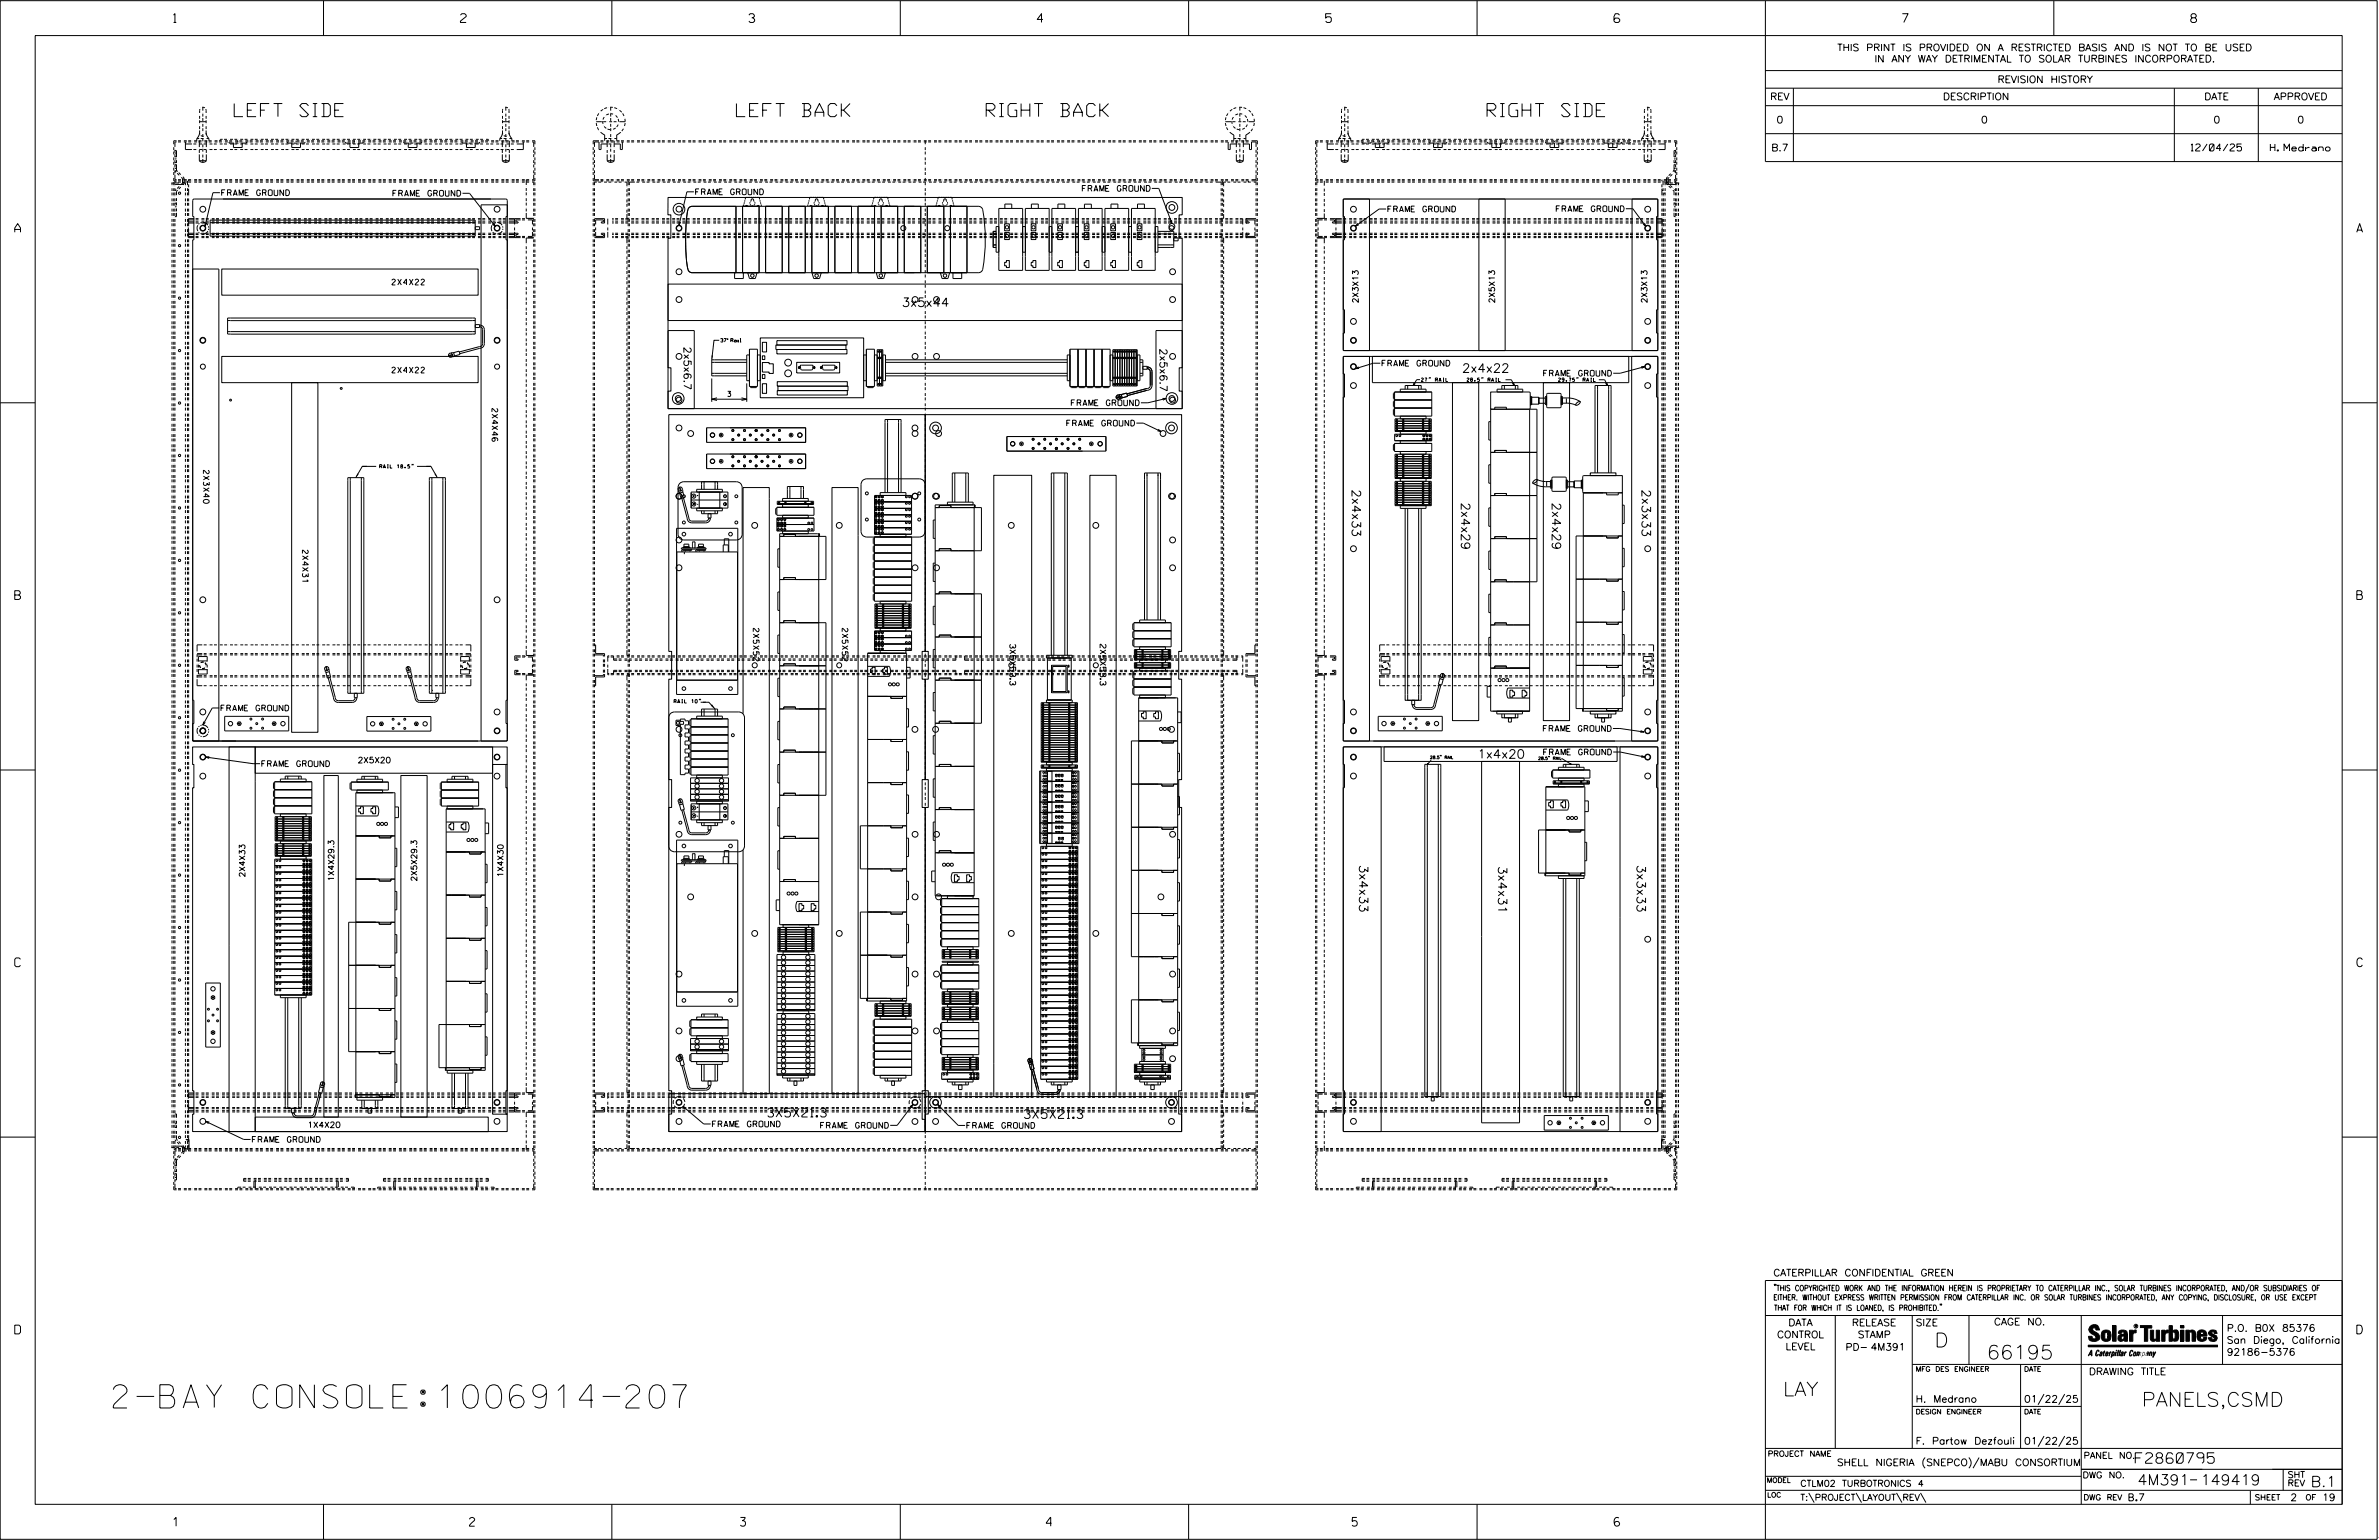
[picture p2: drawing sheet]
<svg xmlns="http://www.w3.org/2000/svg" width="864mm" height="559mm" viewBox="0 0 864 559" stroke-linecap="round" stroke-linejoin="round" font-family="sans-serif">
<defs><g id="words">
<text font-size="8.5" x="41.1" y="510.9">2-BAY CONSOLE:1006914-207</text>
<g font-size="5.1">
<text x="702.3" y="488.8">D</text>
<text x="721.2" y="493.2">66195</text>
<text x="647.3" y="506.5">LAY</text>
<text x="777.5" y="510.3">PANELS,CSMD</text>
</g>
<g font-size="4.8">
<text x="85" y="42.3">LEFT SIDE</text>
<text x="267.3" y="42.3">LEFT BACK</text>
<text x="358" y="42.3">RIGHT BACK</text>
<text x="539.8" y="42.3">RIGHT SIDE</text>
</g>
<g font-size="3.8">
<text x="775.1" y="531">F2860795</text>
<text x="775.9" y="538.9">4M391</text>
<text x="798.8" y="538.9">149419</text>
<text x="838.8" y="539.5">B.1</text>
</g>
<g font-size="3.2">
<text x="63" y="8.2">1</text>
<text x="167.2" y="8.2">2</text>
<text x="271.8" y="8.2">3</text>
<text x="376.5" y="8.2">4</text>
<text x="481.2" y="8.2">5</text>
<text x="690.6" y="8.2">7</text>
<text x="795.3" y="8.2">8</text>
<text x="5.4" y="84.3">A</text>
<text x="855.5" y="84.3">A</text>
<text x="327.4" y="111.3">3x5x44</text>
<text x="530.7" y="135.1">2x4x22</text>
<text x="490.8" y="177.6" transform="rotate(90 490.8 177.6)">2x4x33</text>
<text x="596" y="177.6" transform="rotate(90 596 177.6)">2x3x33</text>
<text x="530.5" y="182.3" transform="rotate(90 530.5 182.3)">2x4x29</text>
<text x="563.4" y="182.3" transform="rotate(90 563.4 182.3)">2x4x29</text>
<text x="5.4" y="217.5">B</text>
<text x="855.6" y="217.5">B</text>
<text x="536.3" y="275.2">1x4x20</text>
<text x="493.4" y="313.9" transform="rotate(90 493.4 313.9)">3x4x33</text>
<text x="543.9" y="314.3" transform="rotate(90 543.9 314.3)">3x4x31</text>
<text x="594.2" y="313.9" transform="rotate(90 594.2 313.9)">3x3x33</text>
<text x="5.4" y="350.8">C</text>
<text x="855.6" y="350.8">C</text>
<text x="278.7" y="405.3">3X5X21.3</text>
<text x="371.8" y="405.8">3X5X21.3</text>
<text x="5.4" y="484">D</text>
<text x="855.6" y="484">D</text>
<text x="62.8" y="553.8">1</text>
<text x="170.4" y="553.8">2</text>
<text x="268.8" y="553.8">3</text>
<text x="379.8" y="553.8">4</text>
<text x="490.8" y="553.8">5</text>
<text x="585.9" y="553.8">6</text>
</g>
<g font-size="2.7">
<text x="248.2" y="125.8" transform="rotate(90 248.2 125.8)">2x5x6.7</text>
<text x="421" y="126.4" transform="rotate(90 421 126.4)">2x5x6.7</text>
</g>
<g font-size="2.5">
<text x="666.9" y="18.5">THIS PRINT IS PROVIDED ON A RESTRICTED BASIS AND IS NOT TO BE USED</text>
<text x="680.5" y="22.6">IN ANY WAY DETRIMENTAL TO SOLAR TURBINES INCORPORATED.</text>
<text x="725.1" y="30">REVISION HISTORY</text>
<text x="642.6" y="36.3">REV</text>
<text x="705.3" y="36.3">DESCRIPTION</text>
<text x="800.2" y="36.3">DATE</text>
<text x="825.4" y="36.3">APPROVED</text>
<text x="644.9" y="44.7">0</text>
<text x="719.1" y="44.7">0</text>
<text x="803.5" y="44.7">0</text>
<text x="834" y="44.7">0</text>
<text x="643" y="54.8">B.7</text>
<text x="795.4" y="54.8">12/04/25</text>
<text x="824.2" y="54.8">H. Medrano</text>
<text x="643.8" y="463">CATERPILLAR CONFIDENTIAL GREEN</text>
<text x="645.1" y="485.5">CONTROL</text>
<text x="649.2" y="481.1">DATA</text>
<text x="672.3" y="481.1">RELEASE</text>
<text x="674.4" y="485.5">STAMP</text>
<text x="695.4" y="481.1">SIZE</text>
<text x="723.8" y="480.8">CAGE NO.</text>
<text x="808.4" y="483.1">P.O. B0X 85376</text>
<text x="648.2" y="489.8">LEVEL</text>
<text x="669.9" y="490">PD- 4M391</text>
<text x="808.4" y="487.5">San Diego, California</text>
<text x="808.4" y="491.8">92186-5376</text>
<text x="758.3" y="498.9">DRAWING TITLE</text>
<text x="695.4" y="508.9">H. Medrano</text>
<text x="734.8" y="508.9">01/22/25</text>
<text x="695.4" y="524.1">F. Partow Dezfouli</text>
<text x="734.8" y="524.1">01/22/25</text>
<text x="666.8" y="531.9">SHELL NIGERIA (SNEPCO)/MABU CONSORTIUM</text>
<text x="772.8" y="544.6">B.7</text>
<text x="831.4" y="544.6">2</text>
<text x="843" y="544.6">19</text>
</g>
<g font-size="2.3">
<text x="756.4" y="529.2">PANEL NO.</text>
<text x="653.5" y="539.4">CTLM02 TURBOTRONICS 4</text>
<text x="756" y="536.3">DWG NO.</text>
<text x="830.4" y="539.3">REV</text>
<text x="830.4" y="536.2">SHT</text>
<text x="653.5" y="544.5">T:\PROJECT\LAYOUT\REV\</text>
</g>
<g font-size="2.1">
<text x="80.5" y="71">FRAME GROUND</text>
<text x="142.6" y="71.2">FRAME GROUND</text>
<text x="252.5" y="70.7">FRAME GROUND</text>
<text x="392.9" y="69.4">FRAME GROUND</text>
<text x="503.8" y="76.9">FRAME GROUND</text>
<text x="565" y="76.8">FRAME GROUND</text>
<text x="142.3" y="103.4">2X4X22</text>
<text x="493.1" y="110" transform="rotate(-90 493.1 110)">2X3X13</text>
<text x="542.6" y="110" transform="rotate(-90 542.6 110)">2X5X13</text>
<text x="597.9" y="110" transform="rotate(-90 597.9 110)">2X3X13</text>
<text x="142.3" y="135.3">2X4X22</text>
<text x="501.7" y="132.8">FRAME GROUND</text>
<text x="560.4" y="136.5">FRAME GROUND</text>
<text x="178.6" y="148.2" transform="rotate(90 178.6 148.2)">2X4X46</text>
<text x="388.9" y="147.2">FRAME GROUND</text>
<text x="387.2" y="154.6">FRAME GROUND</text>
<text x="73.8" y="170.7" transform="rotate(90 73.8 170.7)">2X3X40</text>
<text x="109.8" y="199.6" transform="rotate(90 109.8 199.6)">2X4X31</text>
<text x="273.4" y="228" transform="rotate(90 273.4 228)">2X5X52</text>
<text x="305.7" y="228" transform="rotate(90 305.7 228)">2X5X52</text>
<text x="366.6" y="233.8" transform="rotate(90 366.6 233.8)">3X5X53.3</text>
<text x="399.3" y="233.8" transform="rotate(90 399.3 233.8)">2X5X53.3</text>
<text x="80.2" y="258">FRAME GROUND</text>
<text x="560.3" y="265.4">FRAME GROUND</text>
<text x="560.4" y="273.9">FRAME GROUND</text>
<text x="95" y="278.2">FRAME GROUND</text>
<text x="129.9" y="276.9">2X5X20</text>
<text x="89" y="318.3" transform="rotate(-90 89 318.3)">2X4X33</text>
<text x="121.2" y="319.9" transform="rotate(-90 121.2 319.9)">1X4X29.3</text>
<text x="151.3" y="319.9" transform="rotate(-90 151.3 319.9)">2X5X29.3</text>
<text x="182.7" y="318.3" transform="rotate(-90 182.7 318.3)">1X4X30</text>
<text x="111.6" y="409.2">1X4X20</text>
<text x="258.6" y="408.9">FRAME GROUND</text>
<text x="297.9" y="409.4">FRAME GROUND</text>
<text x="351" y="409.4">FRAME GROUND</text>
<text x="91.6" y="414.5">FRAME GROUND</text>
</g>
<g font-size="2">
<text x="643.8" y="468.4">&quot;THIS COPYRIGHTED WORK AND THE INFORMATION HEREIN IS PROPRIETARY TO CATERPILLAR INC., SOLAR TURBINES INCORPORATED, AND/OR SUBSIDIARIES OF</text>
<text x="643.8" y="471.8">EITHER. WITHOUT EXPRESS WRITTEN PERMISSION FROM CATERPILLAR INC. OR SOLAR TURBINES INCORPORATED, ANY COPYING, DISCLOSURE, OR USE EXCEPT</text>
<text x="644" y="475.6">THAT FOR WHICH IT IS LOANED, IS PROHIBITED.&quot;</text>
<text x="641.7" y="528.5">PROJECT NAME</text>
<text x="756.3" y="544.3">DWG REV</text>
<text x="818.5" y="544.3">SHEET</text>
<text x="836.9" y="544.3">OF</text>
</g>
<text font-size="1.9" x="264.2" y="143.9">3</text>
<g font-size="1.8">
<text x="695.4" y="497.6">MFG DES ENGINEER</text>
<text x="734.8" y="497.6">DATE</text>
<text x="695.4" y="513.1">DESIGN ENGINEER</text>
<text x="734.8" y="513.1">DATE</text>
<text x="641.3" y="538">MODEL</text>
<text x="641.5" y="543.3">LOC</text>
</g>
<g font-size="1.3">
<text x="261.6" y="124.1">37&quot; Rail</text>
<text x="516" y="138.4">27&quot; RAIL</text>
<text x="532.5" y="138.4">28.5&quot; RAIL</text>
<text x="565.8" y="138.4">29.75&quot; RAIL</text>
<text x="137.8" y="169.9">RAIL 18.5&quot;</text>
<text x="244.7" y="255.1">RAIL 10&quot;</text>
</g>
<g font-size="1.1">
<text x="519.1" y="275.3">28.5&quot; RAIL</text>
<text x="558.4" y="275.7">28.5&quot; RAIL</text>
</g>
<text font-size=".9" x="775.1" y="481.7">R</text>
<g font-size=".5">
<text x="253" y="179.6" transform="rotate(90 253 179.6)">+</text>
<text x="251.7" y="180.3">2</text>
<text x="253.1" y="183.3">-</text>
<text x="263" y="180.3">1</text>
<text x="263" y="183.2">3</text>
<text x="253" y="292.7" transform="rotate(90 253 292.7)">+</text>
<text x="263" y="293.4">1</text>
<text x="251.7" y="296.3">4</text>
<text x="253.1" y="296.4">-</text>
<text x="263" y="296.3">3</text>
</g>
</g></defs>
<g fill="none" stroke="#000" stroke-width=".36">
<path d="M.1 .2h862.8v558.4h-862.8zM12.8 12.9h837.4v533h-837.4zM117.4 .2v12.7M222.1 .2v12.7M326.8 .2v12.7M431.5 .2v12.7M536.2 .2v12.7M587.9 5.5l-.5-.5h-1l-.5 1v1.7l.5 .4h1l.6-.4v-.6l-.6-.5h-1l-.5 .5M640.9 .2v58.4h209.3M745.6 .2v12.7M72.6 39.6l-.1 1.4M72.9 39.2h.1"/>
<path d="M73.4 38.9l1 .3M73.6 38.9v1.2M74.7 39.6l.1 1.4M182.6 39.6l-.2 1.4M182.9 39.2h.1M183.4 38.9l1 .3M183.6 38.9v1.2M184.7 39.6l.1 1.4M218.9 39.7l-.8 .7M220.4 39.1l-1 .3M220.9 39h.1M221.4 38.9l1.1 .1"/>
<path d="M221.7 38.9v1.2M223 39.1l1 .3M224.4 39.7h.1M447.3 39.7l-.8 .7M448.8 39.1l-1 .3M449.3 39h.1M449.8 38.9l1.1 .1M450.1 38.9v1.2M451.4 39.1l1 .3M452.9 39.7h.1M487.1 39.6l-.1 1.4M487.4 39.2h.1"/>
<path d="M487.9 38.9l1 .3M488.1 38.9v1.2M489.2 39.6l.1 1.4M597 39.6l-.1 1.4M597.4 39.2h.1M597.9 38.9l1 .3M598.1 38.9v1.2M599.2 39.6l.1 1.4M640.9 25.6h209.3M640.9 32h209.3M640.9 38.3h209.3M651 32v26.6"/>
<path d="M789.3 32v26.6M819.8 32v26.6M63.1 52.9h.1M63.1 56.6h.1M63.1 53.4v1.1M63.1 55v1.1M63.1 57.1v1.1M63.1 58.7v1.1M63.5 54.4v1M63.5 56v1M63.5 57.5v.1M63.5 58.1v1.1"/>
<path d="M63.5 59.7v1M63.5 54.6h.6v2.4M63.5 59.8h.6M63.5 59h.6M63.5 55.6h.6M63.5 56.9h.6M63.5 57.7h.6M63.5 53.8h.1M64.1 57.5v.1M64.1 58.1v1M64.1 59.7v2.4h-.6l.5 .4M64.1 51.5h-.6v1.8"/>
<path d="M64.1 51.1h-1v1.3M64.6 51.5h1.1M64.6 51.1h1.1M66.2 51.5h.1M66.2 51.1h.1M66.7 51.5h1.1M66.7 51.1h1.1M67.3 51.5v2.8h2.4M67.3 52.2h2.4M68.3 51.5h1.1M68.3 51.1h1.1M69.9 51.5h.1"/>
<path d="M69.9 51.1h.1M70.2 54.3h1.1M70.2 52.2h1.1M70.5 51.5h1M70.5 51.1h1M71.4 50.3v.8M71.4 50.3h.9M71.8 54.3h.1M71.8 52.3h.1M72.1 51.5h1M72.1 51.1h1M72.3 54.3h1.1"/>
<path d="M72.3 52.2h1.1M72.4 58.3a1.64 1.64 0 0 0 2.5 0M72.4 51.1v2.3M72.4 54.4v1.1M72.4 56v2.3M72.4 58.3h2.5M72.4 53.9h.1M72.5 41.5h.1M72.5 48.3l.1 .5M72.5 42.1v1M72.5 43.6v1.1M72.5 45.2v.1"/>
<path d="M72.5 45.8v1M72.5 47.3v1M72.5 44.2h2.3M72.5 48.3l-.5 1.3-.6 .7M72.8 50.3h1.1M72.9 49.2l1 .2M73.6 40.7h.1M73.6 41.2v1.1M73.6 42.8v1.1M73.6 44.9v1.1M73.6 46.5v1.1M73.6 48.6v1.1"/>
<path d="M73.6 50.2v1.1M73.6 51.8v.1M73.6 52.4v1M73.6 54v1M73.6 56.1v1M73.6 57.7v1.2M73.6 44.4h.1M73.6 48.1h.1M73.6 55.6h.1M73.6 51.5h.1M73.6 51.1h.1M73.9 54.3h1.1"/>
<path d="M73.9 52.2h1.1M74.2 51.5h1M74.2 51.1h1M74.4 49.2h.1M74.4 50.3h.1M74.8 48.3l-.1 .5M74.8 48.3l.3 1.1 .7 .9M74.8 42.1v1M74.8 43.6v1.1M74.8 45.2v.1M74.8 45.8v1M74.8 47.3v1"/>
<path d="M74.8 41.5h.1M74.9 51.1v2.3M74.9 54.4v1.1M74.9 56v2.3M74.9 53.9h.1M75 50.3h.8M75.5 54.3h.1M75.5 52.2h.1M75.8 51.5h1M75.8 51.1h1M75.8 50.3v.8M76.1 54.3h1"/>
<path d="M76.1 52.2h1M77.4 51.5h.1M77.4 51.1h.1M77.6 54.3h1.1M77.6 52.2h1.1M77.9 51.5h1.1M77.9 51.1h1.1M79.2 54.3h.1M79.2 52.3h.1M79.5 51.5h1M79.5 51.1h1M79.8 54.3h1"/>
<path d="M79.8 52.2h1M80.8 50.6h-.8v.5M81.1 51.5h.1M81.1 51.1h.1M81.4 50.6h1M81.4 54.3h1M81.4 52.2h1M81.6 51.5h1.1M81.6 51.1h1.1M82.9 50.6h.1M82.9 54.3h.1M82.9 52.2h.1"/>
<path d="M83.1 51.5v.4h1.9M83.2 51.5h1.1M83.2 51.1h1.1M83.5 50.6h1.1M83.5 54.3h1.1M83.5 52.2h1.1M84.7 51.9v1.6h3.2v-1.6M84.8 51.5h.1M84.8 51.1h.1M85.1 50.6h1M85.1 54.3h1M85.1 52.2h1"/>
<path d="M85.3 51.5h1.1M85.3 51.1h1.1M85.5 51.9h1.1M86.3 51.1v.4M86.6 50.6h.1M86.6 54.3h.1M86.6 52.2h.1M86.9 51.5h1.1M86.9 51.1h1.1M87.1 51.9h.1M87.2 50.6h1.1M87.2 54.3h1.1"/>
<path d="M87.2 52.2h1.1M88.5 51.5h.1M88.5 51.1h.1M88.8 50.6h1.1M88.8 54.3h1.1M88.8 52.2h1.1M89.1 51.5h1M89.1 51.1h1M89.5 51.5v.4h-1.8M90.4 50.6h.1M90.4 54.3h.1M90.4 52.3h.1"/>
<path d="M90.7 51.5h1M90.7 51.1h1M90.9 50.6h1.1M90.9 54.3h1.1M90.9 52.2h1.1M92.2 51.5h.1M92.2 51.1h.1M92.5 50.6h1.1M92.5 54.3h1.1M92.5 52.2h1.1M92.8 51.5h1M92.8 51.1h1"/>
<path d="M94.1 50.6h.1M94.1 54.3h.1M94.1 52.2h.1M94.4 51.5h1M94.4 51.1h1M94.7 50.6h1M94.7 54.3h1M94.7 52.2h1M96 51.5h.1M96 51.1h.1M96.2 50.6h1.1M96.2 54.3h1.1"/>
<path d="M96.2 52.2h1.1M96.5 51.5h1M96.5 51.1h1M97.8 50.6h.1M97.8 54.3h.1M97.8 52.3h.1M98.1 51.5h1M98.1 51.1h1M98.4 50.6h1M98.4 54.3h1M98.4 52.2h1M99.7 51.5h.1"/>
<path d="M99.7 51.1h.1M99.9 50.6h1.1M99.9 54.3h1.1M99.9 52.2h1.1M100.2 51.5h1.1M100.2 51.1h1.1M101.5 50.6h.1M101.5 54.3h.1M101.5 52.3h.1M101.8 51.5h1.1M101.8 51.1h1.1M102.1 50.6h1"/>
<path d="M102.1 54.3h1M102.1 52.2h1M103.4 51.5h.1M103.4 51.1h.1M103.6 50.6h1.1M103.6 54.3h1.1M103.6 52.2h1.1M103.9 51.5h1.1M103.9 51.1h1.1M104.3 51.5v.4h1.9M105.2 50.6h.1M105.2 54.3h.1"/>
<path d="M105.2 52.2h.1M105.5 51.5h1.1M105.5 51.1h1.1M105.8 50.6h1.1M105.8 54.3h1.1M105.8 52.2h1.1M105.9 51.9v1.6h3.2v-1.6M106.7 51.9h1M107.1 51.5h.1M107.1 51.1h.1M107.4 50.6h1M107.4 54.3h1"/>
<path d="M107.4 52.2h1M107.5 51.1v.4M107.7 51.5h1M107.7 51.1h1M108.3 51.9h.1M109 50.6h.1M109 54.3h.1M109 52.3h.1M109.2 51.5h1.1M109.2 51.1h1.1M109.5 50.6h1.1M109.5 54.3h1.1"/>
<path d="M109.5 52.2h1.1M110.7 51.5v.4h-1.9M110.8 51.5h.1M110.8 51.1h.1M111.1 50.6h1M111.1 54.3h1M111.1 52.2h1M111.4 51.5h1M111.4 51.1h1M112.7 50.6h.1M112.7 54.3h.1M112.7 52.2h.1"/>
<path d="M113 51.5h1M113 51.1h1M113.2 50.6h1.1M113.2 54.3h1.1M113.2 52.2h1.1M114.5 51.5h.1M114.5 51.1h.1M114.8 50.6h1.1M114.8 54.3h1.1M114.8 52.2h1.1M115.1 51.5h1M115.1 51.1h1"/>
<path d="M116.4 50.6h.1M116.4 54.3h.1M116.4 52.3h.1M116.7 51.5h1M116.7 51.1h1M116.9 50.6h1.1M116.9 54.3h1.1M116.9 52.2h1.1M118.3 51.5h.1M118.3 51.1h.1M118.5 50.6h1.1M118.5 54.3h1.1"/>
<path d="M118.5 52.2h1.1M118.8 51.5h1.1M118.8 51.1h1.1M120.1 50.6h.1M120.1 54.3h.1M120.1 52.3h.1M120.4 51.5h1.1M120.4 51.1h1.1M120.6 50.6h1.1M120.6 54.3h1.1M120.6 52.2h1.1M122 51.5h.1"/>
<path d="M122 51.1h.1M122.2 50.6h1.1M122.2 54.3h1.1M122.2 52.2h1.1M122.5 51.5h1.1M122.5 51.1h1.1M123.8 50.6h.1M123.8 54.3h.1M123.8 52.2h.1M124.1 51.5h1.1M124.1 51.1h1.1M124.4 50.6h1"/>
<path d="M124.4 54.3h1M124.4 52.2h1M125.4 51.5v.4h1.9M125.7 51.5h.1M125.7 51.1h.1M126 50.6h1M126 54.3h1M126 52.2h1M126.2 51.5h1.1M126.2 51.1h1.1M127 51.9v1.6h3.2v-1.6M127.6 50.6h.1"/>
<path d="M127.6 54.3h.1M127.6 52.3h.1M127.8 51.5h1.1M127.8 51.1h1.1M127.8 51.9h1.1M128.1 50.6h1.1M128.1 54.3h1.1M128.1 52.2h1.1M128.6 51.1v.4M129.4 51.5h.1M129.4 51.1h.1M129.4 51.9h.1"/>
<path d="M129.7 50.6h1M129.7 54.3h1M129.7 52.2h1M130 51.5h1M130 51.1h1M131.3 50.6h.1M131.3 54.3h.1M131.3 52.2h.1M131.6 51.5h1M131.6 51.1h1M131.8 51.5v.4h-1.8M131.8 50.6h1.1"/>
<path d="M131.8 54.3h1.1M131.8 52.2h1.1M133.1 51.5h.1M133.1 51.1h.1M133.4 50.6h1M133.4 54.3h1M133.4 52.2h1M133.7 51.5h1M133.7 51.1h1M135 50.6h.1M135 54.3h.1M135 52.2h.1"/>
<path d="M135.3 51.5h1M135.3 51.1h1M135.5 50.6h1.1M135.5 54.3h1.1M135.5 52.2h1.1M136.8 51.5h.1M136.8 51.1h.1M137.1 50.6h1.1M137.1 54.3h1.1M137.1 52.2h1.1M137.4 51.5h1.1M137.4 51.1h1.1"/>
<path d="M138.7 50.6h.1M138.7 54.3h.1M138.7 52.3h.1M139 51.5h1.1M139 51.1h1.1M139.2 50.6h1.1M139.2 54.3h1.1M139.2 52.2h1.1M140.5 51.5h.1M140.5 51.1h.1M140.8 50.6h1.1M140.8 54.3h1.1"/>
<path d="M140.8 52.2h1.1M141.1 51.5h1.1M141.1 51.1h1.1M142.4 50.6h.1M142.4 54.3h.1M142.4 52.2h.1M142.7 51.5h1.1M142.7 51.1h1.1M143 50.6h1M143 54.3h1M143 52.2h1M144.3 51.5h.1"/>
<path d="M144.3 51.1h.1M144.6 50.6h1M144.6 54.3h1M144.6 52.2h1M144.8 51.5h1.1M144.8 51.1h1.1M146.1 50.6h.1M146.1 54.3h.1M146.1 52.3h.1M146.4 51.5h1.1M146.4 51.1h1.1M146.6 51.5v.4h1.8"/>
<path d="M146.7 50.6h1M146.7 54.3h1M146.7 52.2h1M148 51.5h.1M148 51.1h.1M148.2 51.9v1.6h3.2v-1.6M148.3 50.6h1M148.3 54.3h1M148.3 52.2h1M148.6 51.5h1M148.6 51.1h1M149 51.9h1"/>
<path d="M149.9 50.6h.1M149.9 54.3h.1M149.9 52.3h.1M150.1 51.5h1.1M150.1 51.1h1.1M150.4 50.6h1M150.4 54.3h1M150.4 52.2h1M150.6 51.9h.1M151.7 51.5h.1M151.7 51.1h.1M152 50.6h1"/>
<path d="M152 54.3h1M152 52.2h1M152.3 51.5h1M152.3 51.1h1M153 51.5v.4h-1.9M153.6 50.6h.1M153.6 54.3h.1M153.6 52.2h.1M153.8 51.5h1.1M153.8 51.1h1.1M154.1 50.6h1.1M154.1 54.3h1.1"/>
<path d="M154.1 52.2h1.1M155.4 51.5h.1M155.4 51.1h.1M155.7 50.6h1.1M155.7 54.3h1.1M155.7 52.2h1.1M156 51.5h1M156 51.1h1M157.3 50.6h.1M157.3 54.3h.1M157.3 52.3h.1M157.6 51.5h1"/>
<path d="M157.6 51.1h1M157.8 50.6h1.1M157.8 54.3h1.1M157.8 52.2h1.1M159.1 51.5h.1M159.1 51.1h.1M159.4 50.6h1.1M159.4 54.3h1.1M159.4 52.2h1.1M159.7 51.5h1.1M159.7 51.1h1.1M161 50.6h.1"/>
<path d="M161 54.3h.1M161 52.2h.1M161.3 51.5h1M161.3 51.1h1M161.6 50.6h1M161.6 54.3h1M161.6 52.2h1M162.9 51.5h.1M162.9 51.1h.1M163.2 50.6h1M163.2 54.3h1M163.2 52.2h1"/>
<path d="M163.4 51.5h1.1M163.4 51.1h1.1M164.7 50.6h.1M164.7 54.3h.1M164.7 52.2h.1M165 51.5h1.1M165 51.1h1.1M165.3 50.6h1M165.3 54.3h1M165.3 52.2h1M166.6 51.5h.1M166.6 51.1h.1"/>
<path d="M166.9 50.6h1M166.9 54.3h1M166.9 52.2h1M167.1 51.5h1.1M167.1 51.1h1.1M167.7 51.5v.4h1.9M168.4 50.6h.1M168.4 54.3h.1M168.4 52.3h.1M168.7 51.5h1.1M168.7 51.1h1.1M169 50.6h1"/>
<path d="M169 54.3h1M169 52.2h1M169.3 51.9v1.6h3.2v-1.6M170.1 51.9h1.1M170.3 51.5h.1M170.3 51.1h.1M170.6 50.6h1M170.6 54.3h1M170.6 52.2h1M170.9 51.5h1M170.9 51.1h1M171.7 51.9h.1"/>
<path d="M172.2 50.6h.1M172.2 54.3h.1M172.2 52.2h.1M172.4 51.5h1.1M172.4 51.1h1.1M172.7 50.6h1.1M172.7 54.3h1.1M172.7 52.2h1.1M174 51.5h.1M174 51.1h.1M174.1 51.5v.4h-1.8M174.3 50.6h1.1"/>
<path d="M174.3 54.3h1.1M174.3 52.2h1.1M174.6 51.5h1M174.6 51.1h1M175.9 50.6h.1M175.9 54.3h.1M175.9 52.3h.1M176.1 51.5h1.1M176.4 50.6h.9l-.1 .5h-1.1M176.4 54.3h1.1M176.4 52.2h1.1M177.7 51.5h.1"/>
<path d="M177.7 51.1h.1M178 54.3h1.1M178 52.2h1.1M178.3 51.5h1.1M178.3 51.1h1.1M179.6 54.3h.1M179.6 52.3h.1M179.9 51.5h1M179.9 51.1h1M180.1 54.3h1.1M180.1 52.2h1.1M181.4 50.3l.1 .8"/>
<path d="M181.4 50.3h.9M181.5 51.5h.1M181.7 54.3h1.1M181.7 52.2h1.1M182 51.5h1.1M182 51.1h1.1M182.3 53.9h.1M182.4 58.3a1.64 1.64 0 0 0 2.5 0M182.4 58.3h2.5M182.4 51.1v2.3M182.4 54.4v1.1M182.4 56v2.3"/>
<path d="M182.4 48.3l.2 .5M182.4 44.2h2.4M182.4 42.1v1M182.4 43.6v1.1M182.4 45.2v.1M182.4 45.8v1M182.4 47.3v1M182.4 48.3l-.2 .9-.8 1.1M182.4 41.5h.1M182.8 50.3h1.1M182.9 49.2l1 .2M183.3 54.3h.1"/>
<path d="M183.3 52.2h.1M183.6 51.5h1M183.6 51.1h1M183.6 44.4h.1M183.6 48.1h.1M183.6 55.6h.1M183.6 40.7h.1M183.6 41.2v1.1M183.6 42.8v1.1M183.6 44.9v1.1M183.6 46.5v1.1M183.6 48.6v1.1"/>
<path d="M183.6 50.2v1.1M183.6 51.8v.1M183.6 52.4v1M183.6 54v1M183.6 56.1v1M183.6 57.7v1.2M183.9 54.3h1M183.9 52.2h1M184.3 49.2h.1M184.4 50.3h.1M184.8 48.3l.5 1.3 .5 .7M184.8 42.1v1"/>
<path d="M184.8 43.6v1.1M184.8 45.2v.1M184.8 45.8v1M184.8 47.3v1M184.8 48.3l-.1 .5M184.8 41.5h.1M184.9 53.9h.1M184.9 51.1v2.3M184.9 54.4v1.1M184.9 56v2.3M184.9 50.3h.9M185.2 51.5h.1"/>
<path d="M185.2 51.1h.1M185.5 54.3h1M185.5 52.2h1M185.7 51.5h1.1M185.8 50.3l-.1 .8h1.1M187 54.3h.1M187 52.3h.1M187.3 51.5h1M187.3 51.1h1M187.6 52.2h2.4M188.9 51.5h.1M188.9 51.1h.1"/>
<path d="M189.4 51.5h1.1M189.4 51.1h1.1M190 51.5v2.8h-2.4M191 51.5h1.1M191 51.1h1.1M192.6 51.5h.1M192.6 51.1h.1M193.1 51.5h.6v1.8M193.1 51.1h1.1v1.3M193.7 53.8h.1M193.7 54.4v1M193.7 56v1"/>
<path d="M193.7 57.5v.1M193.7 58.1v1.1M193.7 59.7v1M194.2 53.4v1.1M194.2 55v1.1M194.2 57.1v1.1M194.2 58.7v1.1M194.2 52.9h.1M194.2 56.6h.1M215.3 52.9h.1M215.3 56.6h.1M215.3 53.4v1.1"/>
<path d="M215.3 55v1.1M215.3 57.1v1.1M215.3 58.7v1.1M215.8 53.8h.1M215.8 54.4v1M215.8 56v1M215.8 57.5v.1M215.8 58.1v1.1M215.8 59.7v1M216.4 44.1h.1M216.4 44.7l.2 1M216.4 44.2h2.1"/>
<path d="M216.7 42.6l-.2 1M216.8 46.2l.5 .9M217.4 41.2l-.5 .9M217.5 51.1h-2.2v1.3M217.7 47.6h.1M217.7 40.7h.1M218 51.5h1M218 51.1h1M218 47.9l1.5 1.1 .1 2.1M218.8 43.9l.1 1M219 44.2h1.1M219.1 45.4h.1"/>
<path d="M219.4 45.9l.7 .7M219.4 42.5l-.5 .9M219.5 50.3h.8M219.6 51.5h.1M219.7 42.1h.1M220.1 51.5h1.1M220.1 51.1h1.1M220.3 52.2h-2.1v2.1h-.7v-2.8h-1.7v1.8M220.4 53.9h.1M220.4 58.3a1.64 1.64 0 0 0 2.6 0M220.4 58.3h2.6M220.4 51.1v2.3"/>
<path d="M220.4 54.4v1.1M220.4 56v2.3M220.5 46.8l1 .3M220.6 44.2h.1M220.9 52.2h1M220.9 50.3h1M221.1 41.3l-1 .5M221.2 44.2h1M221.5 41.3l1.1 .1M221.7 44.4h.1M221.7 48.1h.1M221.7 55.6h.1"/>
<path d="M221.7 51.5h1M221.7 51.1h1M221.7 40.7h.1M221.7 41.2v1.1M221.7 42.8v1.1M221.7 44.9v1.1M221.7 46.5v1.1M221.7 48.6v1.1M221.7 50.2v1.1M221.7 51.8v.1M221.7 52.4v1M221.7 54v1"/>
<path d="M221.7 56.1v1M221.7 57.7v1.2M222 47h.1M222.5 52.2h.1M222.5 50.3h.1M222.7 44.2h1.1M222.9 53.9h.1M223 51.1v2.3M223 54.4v1.1M223 56v2.3M223 50.3h.9M223 41.6h.1"/>
<path d="M223.3 51.5h.1M223.3 51.1h.1M223.5 46.4l-.9 .5M223.5 41.9l.7 .8M223.8 51.5h1.1M223.8 51.1h1.1M224.3 44.2h.1M224.4 43.1l.2 1.1M224.4 45.2l-.6 .9M224.5 44.7h.1M224.9 44.2h2M224.9 40l.8 .7"/>
<path d="M225.3 47.9l-1.4 1.1v2.1M225.4 51.5h1.1M225.4 51.1h1.1M225.9 51.5v2.8h-.7v-2.1h-2.2M226 41.2l.5 .9M226.3 46.7l-.6 .9M226.5 46.2h.1M226.7 42.6h.1M226.8 43.1l.1 1M226.9 44.7l-.2 1M227 51.5h.1M227 51.1h.1"/>
<path d="M227.5 51.5h1.1M227.5 51.1h1.1M229.1 51.5h1.1M229.1 51.1h1.1M230.7 51.5h.1M230.7 51.1h.1M231.2 51.5h1.1M231.2 51.1h1.1M232.8 51.5h1.1M232.8 51.1h1.1M234.4 51.5h.1M234.4 51.1h.1"/>
<path d="M235 51.5h1M235 51.1h1M236.6 51.5h1M236.6 51.1h1M238.1 51.5h.1M238.1 51.1h.1M238.7 51.5h1M238.7 51.1h1M240.3 51.5h1M240.3 51.1h1M241.9 51.5h.1M241.9 51.1h.1"/>
<path d="M242.4 51.5h1.1M242.4 51.1h1.1M244 51.5h1M244 51.1h1M245.6 51.5h.1M245.6 51.1h.1M246.1 51.5h1.1M246.1 51.1h1.1M247.7 51.5h1.1M247.7 51.1h1.1M249.3 51.5h.1M249.3 51.1h.1"/>
<path d="M249.8 51.5h1.1M249.8 51.1h1.1M251.4 51.5h1.1M251.4 51.1h1.1M253 51.5h.1M253 51.1h.1M253.6 51.5h1M253.6 51.1h1M255.2 51.5h1M255.2 51.1h1M256.7 51.5h.1M256.7 51.1h.1"/>
<path d="M257.3 51.5h1M257.3 51.1h1M258.9 51.5h1M258.9 51.1h1M260.5 51.5h.1M260.5 51.1h.1M261 51.5h1M261 51.1h1M262.6 51.5h1M262.6 51.1h1M264.2 51.5h.1M264.2 51.1h.1"/>
<path d="M264.7 51.5h1.1M264.7 51.1h1.1M266.3 51.5h1.1M266.3 51.1h1.1M267.9 51.5h.1M267.9 51.1h.1M268.4 51.5h1.1M268.4 51.1h1.1M270 51.5h1.1M270 51.1h1.1M271.6 51.5h.1M271.6 51.1h.1"/>
<path d="M272.2 51.5h1M272.2 51.1h1M273.8 51.5h1M273.8 51.1h1M275.3 51.5h.1M275.3 51.1h.1M275.9 51.5h1M275.9 51.1h1M277.5 51.5h1M277.5 51.1h1M279 51.5h.1M279 51.1h.1"/>
<path d="M279.6 51.5h1M279.6 51.1h1M281.2 51.5h1M281.2 51.1h1M282.8 51.5h.1M282.8 51.1h.1M283.3 51.5h1.1M283.3 51.1h1.1M284.9 51.5h1.1M284.9 51.1h1.1M286.5 51.5h.1M286.5 51.1h.1"/>
<path d="M287 51.5h1.1M287 51.1h1.1M288.6 51.5h1.1M288.6 51.1h1.1M290.2 51.5h.1M290.2 51.1h.1M290.7 51.5h1.1M290.7 51.1h1.1M292.3 51.5h1.1M292.3 51.1h1.1M293.9 51.5h.1M293.9 51.1h.1"/>
<path d="M294.5 51.5h1M294.5 51.1h1M296.1 51.5h1M296.1 51.1h1M297.6 51.5h.1M297.6 51.1h.1M298.2 51.5h1M298.2 51.1h1M299.8 51.5h1M299.8 51.1h1M301.3 51.5h.1M301.3 51.1h.1"/>
<path d="M301.9 51.5h1.1M301.9 51.1h1.1M303.5 51.5h1.1M303.5 51.1h1.1M305.1 51.5h.1M305.1 51.1h.1M305.6 51.5h1.1M305.6 51.1h1.1M307.2 51.5h1.1M307.2 51.1h1.1M308.8 51.5h.1M308.8 51.1h.1"/>
<path d="M309.3 51.5h1.1M309.3 51.1h1.1M310.9 51.5h1.1M310.9 51.1h1.1M312.5 51.5h.1M312.5 51.1h.1M313.1 51.5h1M313.1 51.1h1M314.6 51.5h1.1M314.6 51.1h1.1M316.2 51.5h.1M316.2 51.1h.1"/>
<path d="M316.8 51.5h1M316.8 51.1h1M318.3 51.5h1.1M318.3 51.1h1.1M319.9 51.5h.1M319.9 51.1h.1M320.5 51.5h1M320.5 51.1h1M322.1 51.5h1M322.1 51.1h1M323.6 51.5h.1M323.6 51.1h.1"/>
<path d="M324.2 51.5h1.1M324.2 51.1h1.1M325.8 51.5h1M325.8 51.1h1M327.4 51.5h.1M327.4 51.1h.1M327.9 51.5h1.1M327.9 51.1h1.1M329.5 51.5h1.1M329.5 51.1h1.1M331.1 51.5h.1M331.1 51.1h.1"/>
<path d="M331.6 51.5h1.1M331.6 51.1h1.1M333.2 51.5h1.1M333.2 51.1h1.1M334.8 51.5h.1M334.8 51.1h.1M335.4 51.5h1M335.4 51.1h1M335.9 51.1v1.3M335.9 53.4v1.1M335.9 55v1.1M335.9 57.1v1.1"/>
<path d="M335.9 58.7v1.1M335.9 52.9h.1M335.9 56.6h.1M336.9 51.5h1.1M336.9 51.1h1.1M338.5 51.5h.1M338.5 51.1h.1M339.1 51.5h1M339.1 51.1h1M340.6 51.5h1.1M340.6 51.1h1.1M342.2 51.5h.1"/>
<path d="M342.2 51.1h.1M342.8 51.5h1.1M342.8 51.1h1.1M344.4 51.5h1M344.4 51.1h1M346 51.5h.1M346 51.1h.1M346.5 51.5h1.1M346.5 51.1h1.1M348.1 51.5h1M348.1 51.1h1M349.7 51.5h.1"/>
<path d="M349.7 51.1h.1M350.2 51.5h1.1M350.2 51.1h1.1M351.8 51.5h1M351.8 51.1h1M353.4 51.5h.1M353.4 51.1h.1M353.9 51.5h1.1M353.9 51.1h1.1M355.5 51.5h1.1M355.5 51.1h1.1M357.1 51.5h.1"/>
<path d="M357.1 51.1h.1M357.6 51.5h1.1M357.6 51.1h1.1M359.2 51.5h1.1M359.2 51.1h1.1M360.8 51.5h.1M360.8 51.1h.1M361.4 51.5h1M361.4 51.1h1M363 51.5h1M363 51.1h1M364.5 51.5h.1"/>
<path d="M364.5 51.1h.1M365.1 51.5h1M365.1 51.1h1M366.7 51.5h1M366.7 51.1h1M368.3 51.5h.1M368.3 51.1h.1M368.8 51.5h1.1M368.8 51.1h1.1M370.4 51.5h1M370.4 51.1h1M372 51.5h.1"/>
<path d="M372 51.1h.1M372.5 51.5h1.1M372.5 51.1h1.1M374.1 51.5h1.1M374.1 51.1h1.1M375.7 51.5h.1M375.7 51.1h.1M376.2 51.5h1.1M376.2 51.1h1.1M377.8 51.5h1.1M377.8 51.1h1.1M379.4 51.5h.1"/>
<path d="M379.4 51.1h.1M380 51.5h1M380 51.1h1M381.6 51.5h1M381.6 51.1h1M383.1 51.5h.1M383.1 51.1h.1M383.7 51.5h1M383.7 51.1h1M385.3 51.5h1M385.3 51.1h1M386.9 51.5h.1"/>
<path d="M386.9 51.1h.1M387.4 51.5h1M387.4 51.1h1M389 51.5h1M389 51.1h1M390.6 51.5h.1M390.6 51.1h.1M391.1 51.5h1.1M391.1 51.1h1.1M392.7 51.5h1.1M392.7 51.1h1.1M394.3 51.5h.1"/>
<path d="M394.3 51.1h.1M394.8 51.5h1.1M394.8 51.1h1.1M396.4 51.5h1.1M396.4 51.1h1.1M398 51.5h.1M398 51.1h.1M398.6 51.5h1M398.6 51.1h1M400.1 51.5h1.1M400.1 51.1h1.1M401.7 51.5h.1"/>
<path d="M401.7 51.1h.1M402.3 51.5h1M402.3 51.1h1M403.9 51.5h1M403.9 51.1h1M405.4 51.5h.1M405.4 51.1h.1M406 51.5h1M406 51.1h1M407.6 51.5h1M407.6 51.1h1M409.2 51.5h.1"/>
<path d="M409.2 51.1h.1M409.7 51.5h1.1M409.7 51.1h1.1M411.3 51.5h1.1M411.3 51.1h1.1M412.9 51.5h.1M412.9 51.1h.1M413.4 51.5h1.1M413.4 51.1h1.1M415 51.5h1.1M415 51.1h1.1M416.6 51.5h.1"/>
<path d="M416.6 51.1h.1M417.1 51.5h1.1M417.1 51.1h1.1M418.7 51.5h1.1M418.7 51.1h1.1M420.3 51.5h.1M420.3 51.1h.1M420.9 51.5h1M420.9 51.1h1M422.5 51.5h1M422.5 51.1h1M424 51.5h.1"/>
<path d="M424 51.1h.1M424.6 51.5h1M424.6 51.1h1M426.2 51.5h1M426.2 51.1h1M427.7 51.5h.1M427.7 51.1h.1M428.3 51.5h1.1M428.3 51.1h1.1M429.9 51.5h1M429.9 51.1h1M431.4 51.5h.1"/>
<path d="M431.4 51.1h.1M432 51.5h1.1M432 51.1h1.1M433.6 51.5h1.1M433.6 51.1h1.1M435.2 51.5h.1M435.2 51.1h.1M435.7 51.5h1.1M435.7 51.1h1.1M437.3 51.5h1.1M437.3 51.1h1.1M438.9 51.5h.1"/>
<path d="M438.9 51.1h.1M439.5 51.5h1M439.5 51.1h1M441 51.5h1.1M441 51.1h1.1M442.6 51.5h.1M442.6 51.1h.1M443.2 51.5h1M443.2 51.1h1M444.7 51.5h1.1M444.7 51.1h1.1M444.8 44.2h2.1"/>
<path d="M444.8 44.1h.1M444.9 44.7l.2 1M445.1 42.6l-.2 1M445.2 46.2l.5 .9M445.8 41.2l-.6 .9M445.8 51.5v2.8h.8v-2.1h2.1M446.1 47.6h.1M446.1 40.7h.1M446.3 51.5h.1M446.3 51.1h.1M446.4 47.9l1.5 1.1v2.1M446.9 51.5h1"/>
<path d="M446.9 51.1h1M447.2 43.9l.1 1M447.4 44.2h1.1M447.5 45.4h.1M447.7 45.9l.8 .7M447.7 42.5l-.4 .9M447.9 50.3h.9M448.1 42.1h.1M448.5 51.5h1M448.5 51.1h1M448.8 58.3a1.64 1.64 0 0 0 2.5 0M448.8 58.3h2.5"/>
<path d="M448.8 51.1v2.3M448.8 54.4v1.1M448.8 56v2.3M448.8 53.9h.1M448.9 46.8l1 .3M449 44.2h.1M449.3 52.2h1M449.3 50.3h1M449.4 41.3l-.9 .5M449.5 44.2h1.1M450 41.3l1 .1M450 51.5h.1"/>
<path d="M450 51.1h.1M450.1 40.7h.1M450.1 41.2v1.1M450.1 42.8v1.1M450.1 44.9v1.1M450.1 46.5v1.1M450.1 48.6v1.1M450.1 50.2v1.1M450.1 51.8v.1M450.1 52.4v1M450.1 54v1M450.1 56.1v1"/>
<path d="M450.1 57.7v1.2M450.1 44.4h.1M450.1 48.1h.1M450.1 55.6h.1M450.5 47h.1M450.6 51.5h1.1M450.6 51.1h1.1M450.8 52.2h.1M450.8 50.3h.1M451.1 44.2h1.1M451.3 51.1v2.3M451.3 54.4v1.1"/>
<path d="M451.3 56v2.3M451.3 53.9h.1M451.4 52.2h2.2v2.1h.7v-2.8h1.7v1.8M451.4 50.3h.9M451.4 41.6h.1M451.9 41.9l.7 .8M451.9 46.4l-.9 .5M452.2 51.5h1M452.7 44.2h.1M452.8 45.2l-.5 .9M452.8 43.1l.2 1.1M452.9 44.7h.1"/>
<path d="M453.3 40l.8 .7M453.3 44.2h2M453.7 47.9l-1.4 1.1v2.1h.9M453.8 51.5h.1M453.8 51.1h.1M454.3 51.1h2.1v1.3M454.4 41.2l.5 .9M454.7 46.7l-.6 .9M454.9 46.2h.1M455.1 42.6h.1M455.2 43.1l.1 1M455.3 44.7l-.2 1"/>
<path d="M456 54.4v1M456 56v1M456 57.5v.1M456 58.1v1.1M456 59.7v1M456 53.8h.1M456.4 53.4v1.1M456.4 55v1.1M456.4 57.1v1.1M456.4 58.7v1.1M456.4 52.9h.1M456.4 56.6h.1"/>
<path d="M477.6 52.9h.1M477.6 56.6h.1M477.6 53.4v1.1M477.6 55v1.1M477.6 57.1v1.1M477.6 58.7v1.1M478 54.4v1M478 56v1M478 57.5v.1M478 58.1v1.1M478 59.7v1M478 53.8h.1"/>
<path d="M478.6 51.5h-.6v1.8M478.6 51.1h-1v1.3M479.1 51.5h1.1M479.1 51.1h1.1M480.7 51.1h.1M480.7 51.5h.1M481.3 51.5h1M481.3 51.1h1M481.8 51.5v2.8h2.4M481.8 52.2h2.4M482.8 51.5h1.1M482.8 51.1h1.1"/>
<path d="M484.4 51.5h.1M484.4 51.1h.1M484.7 54.3h1.1M484.7 52.2h1.1M485 51.5h1M486 50.3v.8h-1M486 50.3h.8M486.3 54.3h.1M486.3 52.3h.1M486.6 51.5h1M486.6 51.1h1M486.8 54.3h1.1"/>
<path d="M486.8 52.2h1.1M486.9 58.3a1.64 1.64 0 0 0 2.5 0M486.9 58.3h2.5M486.9 51.1v2.3M486.9 54.4v1.1M486.9 56v2.3M486.9 53.9h.1M487 41.5h.1M487 48.3l-.5 1.3-.5 .7M487 48.3l.1 .5M487 44.2h2.3M487 42.1v1"/>
<path d="M487 43.6v1.1M487 45.2v.1M487 45.8v1M487 47.3v1M487.4 50.3h1M487.4 49.2l1 .2M488.1 51.5h.1M488.1 51.1h.1M488.1 40.7h.1M488.1 41.2v1.1M488.1 42.8v1.1M488.1 44.9v1.1"/>
<path d="M488.1 46.5v1.1M488.1 48.6v1.1M488.1 50.2v1.1M488.1 51.8v.1M488.1 52.4v1M488.1 54v1M488.1 56.1v1M488.1 57.7v1.2M488.1 44.4h.1M488.1 48.1h.1M488.1 55.6h.1M488.4 54.3h1.1"/>
<path d="M488.4 52.2h1.1M488.7 51.5h1.1M488.7 51.1h1.1M488.9 49.2h.1M488.9 50.3h.1M489.3 41.5h.1M489.3 48.3l.3 .9 .7 1.1M489.3 42.1v1M489.3 43.6v1.1M489.3 45.2v.1M489.3 45.8v1M489.3 47.3v1"/>
<path d="M489.3 48.3l-.1 .5M489.4 51.1v2.3M489.4 54.4v1.1M489.4 56v2.3M489.4 53.9h.1M489.5 50.3h.8M490 54.3h.1M490 52.2h.1M490.3 51.5h1M490.3 50.3v.8h1M490.6 54.3h1M490.6 52.2h1"/>
<path d="M491.9 51.1h.1M491.9 51.5h.1M492.2 54.3h1M492.2 52.2h1M492.4 51.5h1.1M492.4 51.1h1.1M493.7 54.3h.1M493.7 52.3h.1M494 51.5h1.1M494 51.1h1.1M494.3 54.3h1M494.3 52.2h1"/>
<path d="M494.5 51.5v.4h1.6M495.3 50.6h-.8v.5M495.6 51.5h.1M495.6 51.1h.1M495.9 50.6h1M495.9 54.3h1M495.9 52.2h1M496.1 51.5h1.1M496.1 51.1h1.1M497.4 50.6h.1M497.4 54.3h.1M497.4 52.3h.1"/>
<path d="M497.7 51.5v.4h-1.1M497.7 51.5h1.1M497.7 51.1h1.1M498 50.6h1M498 54.3h1M498 52.2h1M498.2 51.9h.1M498.7 51.9h1.1M498.7 51.1v.4M499.3 51.1h.1M499.3 51.5h.1M499.6 50.6h1"/>
<path d="M499.6 54.3h1M499.6 52.2h1M499.9 51.5h1M499.9 51.1h1M500.3 51.9h1.1M500.8 51.1v.4M500.8 51.9v1.6M501.2 50.6h.1M501.2 54.3h.1M501.2 52.2h.1M501.4 51.5h1.1M501.4 51.1h1.1"/>
<path d="M501.7 50.6h1.1M501.7 54.3h1.1M501.7 52.2h1.1M501.9 51.9h.1M503 51.1h.1M503 51.5h.1M503.3 50.6h1.1M503.3 54.3h1.1M503.3 52.2h1.1M503.6 51.5h1M503.6 51.1h1M504 51.5v.4h-1.6v1.6h-3.1v-1.6"/>
<path d="M504.9 50.6h.1M504.9 54.3h.1M504.9 52.3h.1M505.1 51.5h1.1M505.1 51.1h1.1M505.4 50.6h1.1M505.4 54.3h1.1M505.4 52.2h1.1M506.7 51.5h.1M506.7 51.1h.1M507 50.6h1.1M507 54.3h1.1"/>
<path d="M507 52.2h1.1M507.3 51.5h1.1M507.3 51.1h1.1M508.6 50.6h.1M508.6 54.3h.1M508.6 52.2h.1M508.9 51.5h1M508.9 51.1h1M509.1 50.6h1.1M509.1 54.3h1.1M509.1 52.2h1.1M510.5 51.5h.1"/>
<path d="M510.5 51.1h.1M510.7 50.6h1.1M510.7 54.3h1.1M510.7 52.2h1.1M511 51.5h1.1M511 51.1h1.1M512.3 50.6h.1M512.3 54.3h.1M512.3 52.2h.1M512.6 51.5h1M512.6 51.1h1M512.9 50.6h1"/>
<path d="M512.9 54.3h1M512.9 52.2h1M514.2 51.5h.1M514.2 51.1h.1M514.5 50.6h1M514.5 54.3h1M514.5 52.2h1M514.7 51.5h1.1M514.7 51.1h1.1M516 50.6h.1M516 54.3h.1M516 52.3h.1"/>
<path d="M516.3 51.5h1.1M516.3 51.1h1.1M516.6 50.6h1M516.6 54.3h1M516.6 52.2h1M517.9 51.5h.1M517.9 51.1h.1M518.2 50.6h1M518.2 54.3h1M518.2 52.2h1M518.4 51.5h1.1M518.4 51.1h1.1"/>
<path d="M518.8 51.5v.4h1.9M519.7 50.6h.1M519.7 54.3h.1M519.7 52.2h.1M520 51.5h1.1M520 51.1h1.1M520.3 50.6h1.1M520.3 54.3h1.1M520.3 52.2h1.1M520.4 51.9v1.6h3.2v-1.6M521.2 51.9h1.1M521.6 51.5h.1"/>
<path d="M521.6 51.1h.1M521.9 50.6h1.1M521.9 54.3h1.1M521.9 52.2h1.1M522 51.1v.4M522 51.9v1.6M522.1 51.5h1.1M522.1 51.1h1.1M522.8 51.9h.1M523.5 50.6h.1M523.5 54.3h.1M523.5 52.3h.1"/>
<path d="M523.7 51.5h1.1M523.7 51.1h1.1M524 50.6h1.1M524 54.3h1.1M524 52.2h1.1M525.1 51.5v.4h-1.8M525.3 51.5h.1M525.3 51.1h.1M525.6 50.6h1.1M525.6 54.3h1.1M525.6 52.2h1.1M525.9 51.5h1"/>
<path d="M525.9 51.1h1M527.2 50.6h.1M527.2 54.3h.1M527.2 52.3h.1M527.5 51.5h1M527.5 51.1h1M527.7 50.6h1.1M527.7 54.3h1.1M527.7 52.2h1.1M529 51.5h.1M529 51.1h.1M529.3 50.6h1.1"/>
<path d="M529.3 54.3h1.1M529.3 52.2h1.1M529.6 51.5h1M529.6 51.1h1M530.9 50.6h.1M530.9 54.3h.1M530.9 52.2h.1M531.2 51.5h1M531.2 51.1h1M531.5 50.6h1M531.5 54.3h1M531.5 52.2h1"/>
<path d="M532.8 51.5h.1M532.8 51.1h.1M533 50.6h1.1M533 54.3h1.1M533 52.2h1.1M533.3 51.5h1.1M533.3 51.1h1.1M534.6 50.6h.1M534.6 54.3h.1M534.6 52.3h.1M534.9 51.5h1M534.9 51.1h1"/>
<path d="M535.2 50.6h1M535.2 54.3h1M535.2 52.2h1M536.5 51.5h.1M536.5 51.1h.1M536.8 50.6h1M536.8 54.3h1M536.8 52.2h1M537 51.5h1.1M537 51.1h1.1M538.3 50.6h.1M538.3 54.3h.1"/>
<path d="M538.3 52.2h.1M538.6 51.5h1.1M538.6 51.1h1.1M538.9 50.6h1.1M538.9 54.3h1.1M538.9 52.2h1.1M540 51.5v.4h1.8M540.2 51.5h.1M540.2 51.1h.1M540.5 50.6h1M540.5 54.3h1M540.5 52.2h1"/>
<path d="M540.7 51.5h1.1M540.7 51.1h1.1M541.5 51.9v1.6h3.2v-1.6M542 50.6h.1M542 54.3h.1M542 52.2h.1M542.3 51.5h1.1M542.3 51.1h1.1M542.3 51.9h1.1M542.6 50.6h1.1M542.6 54.3h1.1M542.6 52.2h1.1"/>
<path d="M543.1 51.1v.4M543.1 51.9v1.6M543.9 51.5h.1M543.9 51.1h.1M543.9 51.9h.1M544.2 50.6h1.1M544.2 54.3h1.1M544.2 52.2h1.1M544.5 51.5h1M544.5 51.1h1M545.8 50.6h.1M545.8 54.3h.1"/>
<path d="M545.8 52.3h.1M546.1 51.5h1M546.1 51.1h1M546.3 51.5v.4h-1.8M546.3 50.6h1.1M546.3 54.3h1.1M546.3 52.2h1.1M547.6 51.5h.1M547.6 51.1h.1M547.9 50.6h1.1M547.9 54.3h1.1M547.9 52.2h1.1"/>
<path d="M548.2 51.5h1M548.2 51.1h1M549.5 50.6h.1M549.5 54.3h.1M549.5 52.2h.1M549.8 51.5h1M549.8 51.1h1M550.1 50.6h1M550.1 54.3h1M550.1 52.2h1M551.4 51.5h.1M551.4 51.1h.1"/>
<path d="M551.6 50.6h1.1M551.6 54.3h1.1M551.6 52.2h1.1M551.9 51.5h1M551.9 51.1h1M553.2 50.6h.1M553.2 54.3h.1M553.2 52.3h.1M553.5 51.5h1M553.5 51.1h1M553.8 50.6h1M553.8 54.3h1"/>
<path d="M553.8 52.2h1M555.1 51.5h.1M555.1 51.1h.1M555.3 50.6h1.1M555.3 54.3h1.1M555.3 52.2h1.1M555.6 51.5h1.1M555.6 51.1h1.1M556.9 50.6h.1M556.9 54.3h.1M556.9 52.3h.1M557.2 51.5h1.1"/>
<path d="M557.2 51.1h1.1M557.5 50.6h1M557.5 54.3h1M557.5 52.2h1M558.8 51.5h.1M558.8 51.1h.1M559 50.6h1.1M559 54.3h1.1M559 52.2h1.1M559.3 51.5h1.1M559.3 51.1h1.1M560.6 50.6h.1"/>
<path d="M560.6 54.3h.1M560.6 52.2h.1M560.9 51.5h1.1M560.9 51.1h1.1M561.1 51.5v.4h1.9M561.2 50.6h1.1M561.2 54.3h1.1M561.2 52.2h1.1M562.5 51.5h.1M562.5 51.1h.1M562.7 51.9v1.6h3.2v-1.6M562.8 50.6h1"/>
<path d="M562.8 54.3h1M562.8 52.2h1M563.1 51.5h1M563.1 51.1h1M563.5 51.9h1.1M564.3 51.1v.4M564.3 51.9v1.6M564.4 50.6h.1M564.4 54.3h.1M564.4 52.3h.1M564.6 51.5h1.1M564.6 51.1h1.1"/>
<path d="M564.9 50.6h1.1M564.9 54.3h1.1M564.9 52.2h1.1M565.1 51.9h.1M566.2 51.5h.1M566.2 51.1h.1M566.5 50.6h1M566.5 54.3h1M566.5 52.2h1M566.8 51.5h1M566.8 51.1h1M567.4 51.5v.4h-1.8"/>
<path d="M568.1 50.6h.1M568.1 54.3h.1M568.1 52.2h.1M568.4 51.5h1M568.4 51.1h1M568.6 50.6h1.1M568.6 54.3h1.1M568.6 52.2h1.1M569.9 51.5h.1M569.9 51.1h.1M570.2 50.6h1.1M570.2 54.3h1.1"/>
<path d="M570.2 52.2h1.1M570.5 51.5h1M570.5 51.1h1M571.8 50.6h.1M571.8 54.3h.1M571.8 52.3h.1M572.1 51.5h1M572.1 51.1h1M572.3 50.6h1.1M572.3 54.3h1.1M572.3 52.2h1.1M573.7 51.5h.1"/>
<path d="M573.7 51.1h.1M573.9 50.6h1.1M573.9 54.3h1.1M573.9 52.2h1.1M574.2 51.5h1.1M574.2 51.1h1.1M575.5 50.6h.1M575.5 54.3h.1M575.5 52.3h.1M575.8 51.5h1.1M575.8 51.1h1.1M576.1 50.6h1"/>
<path d="M576.1 54.3h1M576.1 52.2h1M577.4 51.5h.1M577.4 51.1h.1M577.6 50.6h1.1M577.6 54.3h1.1M577.6 52.2h1.1M577.9 51.5h1.1M577.9 51.1h1.1M579.2 50.6h.1M579.2 54.3h.1M579.2 52.2h.1"/>
<path d="M579.5 51.5h1.1M579.5 51.1h1.1M579.8 50.6h1M579.8 54.3h1M579.8 52.2h1M581.1 51.5h.1M581.1 51.1h.1M581.4 50.6h1M581.4 54.3h1M581.4 52.2h1M581.6 51.5h1.1M581.6 51.1h1.1"/>
<path d="M582.3 51.5v.4h1.5v1.6h3.2v-1.6M583 50.6h.1M583 54.3h.1M583 52.3h.1M583.2 51.5h1.1M583.2 51.1h1.1M583.5 50.6h1.1M583.5 54.3h1.1M583.5 52.2h1.1M584.3 51.9h1.1v1.6M584.8 51.5h.1M584.8 51.1h.1"/>
<path d="M585.1 50.6h1M585.1 54.3h1M585.1 52.2h1M585.4 51.5h1M585.4 51.1h1M585.4 51.1v.4M585.9 51.9h.1M586.5 51.9h1.1M586.7 50.6h.1M586.7 54.3h.1M586.7 52.2h.1M587 51.5h1"/>
<path d="M587 51.1h1M587.2 50.6h1.1M587.2 54.3h1.1M587.2 52.2h1.1M587.6 51.1v.4M588.1 51.9h1M588.5 51.5h.1M588.5 51.1h.1M588.6 51.5v.4M588.8 50.6h1M588.8 54.3h1M588.8 52.2h1"/>
<path d="M589.1 51.5h1M589.1 51.1h1M589.7 51.9h.1M590.4 50.6h.1M590.4 54.3h.1M590.4 52.2h.1M590.7 51.5h1M590.7 51.1h1M590.9 50.6h.9v.5M590.9 54.3h1.1M590.9 52.2h1.1M591.8 51.5v.4h-1.6"/>
<path d="M592.2 51.5h.1M592.2 51.1h.1M592.5 54.3h1.1M592.5 52.2h1.1M592.8 51.5h1.1M592.8 51.1h1.1M594.1 54.3h.1M594.1 52.3h.1M594.4 51.5h1.1M594.4 51.1h1.1M594.6 54.3h1.1M594.6 52.2h1.1"/>
<path d="M595.9 51.5h.1M595.9 51.1h.1M595.9 50.3h.9M595.9 50.3v.8M596.2 54.3h1.1M596.2 52.2h1.1M596.5 51.5h1.1M596.5 51.1h1.1M596.9 53.9h.1M596.9 58.3a1.64 1.64 0 0 0 2.5 0M596.9 58.3h2.5M596.9 51.1v2.3"/>
<path d="M596.9 54.4v1.1M596.9 56v2.3M596.9 41.5h.1M596.9 48.3l.1 .5M596.9 44.2h2.4M596.9 42.1v1M596.9 43.6v1.1M596.9 45.2v.1M596.9 45.8v1M596.9 47.3v1M596.9 48.3l-.2 .9-.8 1.1M597.3 50.3h1.1"/>
<path d="M597.4 49.2l1 .2M597.8 54.3h.1M597.8 52.2h.1M598.1 51.5h1.1M598.1 51.1h1.1M598.1 44.4h.1M598.1 48.1h.1M598.1 55.6h.1M598.1 40.7h.1M598.1 41.2v1.1M598.1 42.8v1.1M598.1 44.9v1.1"/>
<path d="M598.1 46.5v1.1M598.1 48.6v1.1M598.1 50.2v1.1M598.1 51.8v.1M598.1 52.4v1M598.1 54v1M598.1 56.1v1M598.1 57.7v1.2M598.4 54.3h1M598.4 52.2h1M598.8 49.2h.1M598.9 50.3h.1"/>
<path d="M599.3 48.3l-.1 .5M599.3 48.3l.5 1.3 .5 .7M599.3 42.1v1M599.3 43.6v1.1M599.3 45.2v.1M599.3 45.8v1M599.3 47.3v1M599.3 41.5h.1M599.4 53.9h.1M599.4 51.1v2.3M599.4 54.4v1.1M599.4 56v2.3"/>
<path d="M599.4 50.3h.9M599.7 51.5h.1M599.7 51.1h.1M600 54.3h1M600 52.2h1M600.2 51.5h1.1M600.2 51.1h1.1M600.3 50.3v.8M601.5 54.3h.1M601.5 52.3h.1M601.8 51.5h1.1M601.8 51.1h1.1"/>
<path d="M602.1 52.2h2.3M603.4 51.5h.1M603.4 51.1h.1M604 51.5h1M604 51.1h1M604.4 51.5v2.8h-2.3M605.5 51.5h1.1M605.5 51.1h1.1M607.1 51.5h.1M607.1 51.1h.1M607.7 51.5h.6v1.8M607.7 51.1h1v1.3"/>
<path d="M607.7 59.8h.6M607.7 59h.6M607.7 59.7v2.4h.6l-.5 .4M607.7 55.6h.6M607.7 56.9h.6M607.7 57.7h.6M607.7 57.5v.1M607.7 58.1v1M608.2 53.8h.1M608.3 54.4v1M608.3 56v1M608.3 57.5v.1"/>
<path d="M608.3 58.1v1.1M608.3 59.7v1M608.3 54.6h-.6v2.4M608.7 53.4v1.1M608.7 55v1.1M608.7 57.1v1.1M608.7 58.7v1.1M608.7 52.9h.1M608.7 56.6h.1M640.9 48.5h209.3M62.2 66.4h1.2M62.4 66.4v.8"/>
<path d="M62.4 67.7v.1M62.4 68.3v1M62.4 69.9v1M62.4 71.4v.1M62.4 72v1.1M62.4 73.6v1M62.4 75.7v1.1M62.4 77.3v1.1M62.4 78.9h.1M62.4 79.4v1.1M62.5 75.2h.1M63.1 64h.1"/>
<path d="M63.1 75.2h.1M63.1 64.6v1h1M63.1 60.3h.1M63.1 60.9v1M63.1 62.4v1.1M63.1 66.1v1.1M63.1 67.7v.1M63.1 68.3v1M63.1 69.9v1M63.1 71.4v.1M63.1 72v1.1M63.1 73.6v1"/>
<path d="M63.1 75.7v1.1M63.1 77.3v1.1M63.1 78.9h.1M63.1 79.4v1.1M63.5 63.4v1.8h.6M63.5 66.1h.6M63.5 61.8v1.1M63.5 65.6v1.6M63.5 67.7v.1M63.5 68.3v1M63.5 69.9v1M63.5 71.4v.1"/>
<path d="M63.5 72v1.1M63.5 73.6v1M63.5 75.7v1.1M63.5 77.3v1.1M63.5 78.9h.1M63.5 79.4v1.1M63.5 75l.6 .1M63.5 73.7h.6M63.5 61.1h.6M63.5 61.3h.1M63.5 75.2h.1M63.6 66.9h3.2"/>
<path d="M64 68.8l-.5 .4M64 66.4h1M64.1 71.4h.1M64.1 71.9v1.1M64.1 73.5v1M64.1 75.6v1.1M64.1 77.2v1.4h-.6M64.1 61.8l.4 .5M64.3 62.9l.8 .7M64.5 69l-.4 .4v1.4M64.6 65.2h1.1M64.6 66.1h1.1"/>
<path d="M64.6 65.6h1.1M64.9 62.6l.7 .8M65.1 67.6l-.8 .8M65.4 64h.1M65.5 67.3h-.1M65.5 66.4h.1M65.6 67.9l-.7 .7M65.8 64.3l.5 .5v1.7l-.5 .4M66 63.7v.1M66 67.5h.1M66.1 66.4h1.2v.8M66.2 65.2h.1"/>
<path d="M66.2 66.1h.1M66.2 65.6h.1M66.3 66.3h.5M66.3 64.9h.5M66.4 64.1l.4 .5v2.1l-.4 .4M66.7 65.2h1.1M66.7 66.1h1.1M66.7 65.6h1.1M67.3 75.2h.1M67.3 67.7v.1M67.3 68.3v1M67.3 69.9v1"/>
<path d="M67.3 71.4v.1M67.3 72v1.1M67.3 73.6v1M67.3 75.7v1.1M67.3 77.3v1.1M67.3 78.9h.1M67.3 79.4v1.1M68 75.2h.1M68.1 65.6v1.6M68.1 67.7v.1M68.1 68.3v1M68.1 69.9v1"/>
<path d="M68.1 71.4v.1M68.1 72v1.1M68.1 73.6v1M68.1 75.7v1.1M68.1 77.3v1.1M68.1 78.9h.1M68.1 79.4v1.1M68.1 69.1h.4M68.3 65.2h1.1M68.3 66.1h1.1M68.3 65.6h1.1M68.4 79.8h2.1"/>
<path d="M68.5 65.2v.6M68.5 66.3v.1M68.5 66.9v1M68.5 68.5v2.4M68.5 71.4v.1M68.5 72v1.1M68.5 73.6v1M68.5 75.7v1.1M68.5 77.3v1.1M68.5 78.9h.1M68.5 79.4v1.1M68.5 75.2h.1"/>
<path d="M69.9 65.2h.1M69.9 66.1h.1M69.9 65.6h.1M70.2 72.3l113.4-.1 .5 .3v196.4h-114.1v-181.9h.4v-8.4h-.4v-5.9zM70.5 79.3h-2.1v2.2M70.5 65.2h1M70.5 66.1h1M70.5 65.6h1M71 79.3h1.1M71 79.8h1.1M72.1 65.2h1M72.1 66.1h1"/>
<path d="M72.1 65.6h1M72.6 79.4h.1M72.6 79.8h.1M73.1 79.3h1.1M73.1 79.8h1.1M73.6 65.2h.1M73.6 66.1h.1M73.6 65.6h.1M74.2 65.2h1M74.2 66.1h1M74.2 65.6h1M74.7 79.3h1.1"/>
<path d="M74.7 79.8h1.1M75.8 65.2h1M75.8 66.1h1M75.8 65.6h1M76.3 79.9h96.2v5.8h-96.2zM76.3 79.3h.1M76.3 79.8h.1M76.9 79.3h1M76.9 79.8h1M77.4 65.2h.1M77.4 66.1h.1M77.4 65.6h.1"/>
<path d="M77.9 65.2h1.1M77.9 66.1h1.1M77.9 65.6h1.1M78.4 79.3h1.1M78.4 79.8h1.1M79.5 65.2h1M79.5 66.1h1M79.5 65.6h1M79.8 69.9h-2.5l-2.9 12.2M80 79.3h.1M80 79.8h.1M80.6 79.3h1"/>
<path d="M80.6 79.8h1M81.1 65.2h.1M81.1 66.1h.1M81.1 65.6h.1M81.6 65.2h1.1M81.6 66.1h1.1M81.6 65.6h1.1M82.2 79.3h1M82.2 79.8h1M83.2 65.2h1.1M83.2 66.1h1.1M83.2 65.6h1.1"/>
<path d="M83.7 79.4h.1M83.7 79.8h.1M84.3 79.3h1M84.3 79.8h1M84.8 65.2h.1M84.8 66.1h.1M84.8 65.6h.1M85.3 65.2h1.1M85.3 66.1h1.1M85.3 65.6h1.1M85.9 79.3h1M85.9 79.8h1"/>
<path d="M86.9 65.2h1.1M86.9 66.1h1.1M86.9 65.6h1.1M87.5 79.3h.1M87.5 79.8h.1M88 79.3h1.1M88 79.8h1.1M88.5 65.2h.1M88.5 66.1h.1M88.5 65.6h.1M89.1 65.2h1M89.1 66.1h1"/>
<path d="M89.1 65.6h1M89.6 79.3h1.1M89.6 79.8h1.1M90.7 65.2h1M90.7 66.1h1M90.7 65.6h1M91.2 79.4h.1M91.2 79.8h.1M91.7 79.3h1.1M91.7 79.8h1.1M92.2 65.2h.1M92.2 66.1h.1"/>
<path d="M92.2 65.6h.1M92.8 65.2h1M92.8 66.1h1M92.8 65.6h1M93.3 79.3h1.1M93.3 79.8h1.1M94.4 65.2h1M94.4 66.1h1M94.4 65.6h1M94.9 79.4h.1M94.9 79.8h.1M95.4 79.3h1.1"/>
<path d="M95.4 79.8h1.1M96 65.2h.1M96 66.1h.1M96 65.6h.1M96.5 65.2h1M96.5 66.1h1M96.5 65.6h1M97 79.3h1.1M97 79.8h1.1M98.1 65.2h1M98.1 66.1h1M98.1 65.6h1"/>
<path d="M98.6 79.3h.1M98.6 79.8h.1M99.2 79.3h1M99.2 79.8h1M99.7 65.2h.1M99.7 66.1h.1M99.7 65.6h.1M100.2 65.2h1.1M100.2 66.1h1.1M100.2 65.6h1.1M100.8 79.3h1M100.8 79.8h1"/>
<path d="M101.8 65.2h1.1M101.8 66.1h1.1M101.8 65.6h1.1M102.3 79.4h.1M102.3 79.8h.1M102.9 79.3h1M102.9 79.8h1M103.4 65.2h.1M103.4 66.1h.1M103.4 65.6h.1M103.9 65.2h1.1M103.9 66.1h1.1"/>
<path d="M103.9 65.6h1.1M104.5 79.3h1M104.5 79.8h1M105.5 65.2h1.1M105.5 66.1h1.1M105.5 65.6h1.1M106 79.3h.1M106 79.8h.1M106.6 79.3h1.1M106.6 79.8h1.1M107.1 65.2h.1M107.1 66.1h.1"/>
<path d="M107.1 65.6h.1M107.7 65.2h1M107.7 66.1h1M107.7 65.6h1M108.2 79.3h1M108.2 79.8h1M109.2 65.2h1.1M109.2 66.1h1.1M109.2 65.6h1.1M109.7 79.3h.1M109.7 79.8h.1M110.3 79.3h1.1"/>
<path d="M110.3 79.8h1.1M110.8 65.2h.1M110.8 66.1h.1M110.8 65.6h.1M111.4 65.2h1M111.4 66.1h1M111.4 65.6h1M111.9 79.3h1.1M111.9 79.8h1.1M113 65.2h1M113 66.1h1M113 65.6h1"/>
<path d="M113.5 79.4h.1M113.5 79.8h.1M114 79.3h1.1M114 79.8h1.1M114.5 65.2h.1M114.5 66.1h.1M114.5 65.6h.1M115.1 65.2h1M115.1 66.1h1M115.1 65.6h1M115.6 79.3h1.1M115.6 79.8h1.1"/>
<path d="M116.7 65.2h1M116.7 66.1h1M116.7 65.6h1M117.2 79.3h.1M117.2 79.8h.1M117.8 79.3h1M117.8 79.8h1M118.3 65.2h.1M118.3 66.1h.1M118.3 65.6h.1M118.8 65.2h1.1M118.8 66.1h1.1"/>
<path d="M118.8 65.6h1.1M119.3 79.3h1.1M119.3 79.8h1.1M120.4 65.2h1.1M120.4 66.1h1.1M120.4 65.6h1.1M120.9 79.4h.1M120.9 79.8h.1M121.5 79.3h1M121.5 79.8h1M122 65.2h.1M122 66.1h.1"/>
<path d="M122 65.6h.1M122.5 65.2h1.1M122.5 66.1h1.1M122.5 65.6h1.1M123 79.3h1.1M123 79.8h1.1M124.1 65.2h1.1M124.1 66.1h1.1M124.1 65.6h1.1M124.6 79.4h.1M124.6 79.8h.1M125.2 79.3h1"/>
<path d="M125.2 79.8h1M125.7 65.2h.1M125.7 66.1h.1M125.7 65.6h.1M126.2 65.2h1.1M126.2 66.1h1.1M126.2 65.6h1.1M126.8 79.3h1M126.8 79.8h1M127.8 65.2h1.1M127.8 66.1h1.1M127.8 65.6h1.1"/>
<path d="M128.3 79.3h.1M128.3 79.8h.1M128.9 79.3h1.1M128.9 79.8h1.1M129.4 65.2h.1M129.4 66.1h.1M129.4 65.6h.1M130 65.2h1M130 66.1h1M130 65.6h1M130.5 79.3h1.1M130.5 79.8h1.1"/>
<path d="M131.6 65.2h1M131.6 66.1h1M131.6 65.6h1M132.1 79.4h.1M132.1 79.8h.1M132.6 79.3h1.1M132.6 79.8h1.1M133.1 65.2h.1M133.1 66.1h.1M133.1 65.6h.1M133.7 65.2h1M133.7 66.1h1"/>
<path d="M133.7 65.6h1M134.2 79.3h1.1M134.2 79.8h1.1M135.3 65.2h1M135.3 66.1h1M135.3 65.6h1M135.8 79.3h.1M135.8 79.8h.1M136.3 79.3h1.1M136.3 79.8h1.1M136.8 65.2h.1M136.8 66.1h.1"/>
<path d="M136.8 65.6h.1M137.4 65.2h1.1M137.4 66.1h1.1M137.4 65.6h1.1M137.9 79.3h1.1M137.9 79.8h1.1M139 65.2h1.1M139 66.1h1.1M139 65.6h1.1M139.5 79.4h.1M139.5 79.8h.1M140.1 79.3h1"/>
<path d="M140.1 79.8h1M140.5 65.2h.1M140.5 66.1h.1M140.5 65.6h.1M141.1 65.2h1.1M141.1 66.1h1.1M141.1 65.6h1.1M141.6 79.3h1.1M141.6 79.8h1.1M142.7 65.2h1.1M142.7 66.1h1.1M142.7 65.6h1.1"/>
<path d="M143.2 79.4h.1M143.2 79.8h.1M143.8 79.3h1M143.8 79.8h1M144.3 65.2h.1M144.3 66.1h.1M144.3 65.6h.1M144.8 65.2h1.1M144.8 66.1h1.1M144.8 65.6h1.1M145.3 79.3h1.1M145.3 79.8h1.1"/>
<path d="M146.4 65.2h1.1M146.4 66.1h1.1M146.4 65.6h1.1M146.9 79.3h.1M146.9 79.8h.1M147.5 79.3h1.1M147.5 79.8h1.1M148 65.2h.1M148 66.1h.1M148 65.6h.1M148.6 65.2h1M148.6 66.1h1"/>
<path d="M148.6 65.6h1M149.1 79.3h1M149.1 79.8h1M150.1 65.2h1.1M150.1 66.1h1.1M150.1 65.6h1.1M150.7 79.4h.1M150.7 79.8h.1M151.2 79.3h1.1M151.2 79.8h1.1M151.7 65.2h.1M151.7 66.1h.1"/>
<path d="M151.7 65.6h.1M152.3 65.2h1M152.3 66.1h1M152.3 65.6h1M152.8 79.3h1M152.8 79.8h1M153.8 65.2h1.1M153.8 66.1h1.1M153.8 65.6h1.1M154.4 79.3h.1M154.4 79.8h.1M154.9 79.3h1.1"/>
<path d="M154.9 79.8h1.1M155.4 65.2h.1M155.4 66.1h.1M155.4 65.6h.1M156 65.2h1M156 66.1h1M156 65.6h1M156.5 79.3h1.1M156.5 79.8h1.1M157.6 65.2h1M157.6 66.1h1M157.6 65.6h1"/>
<path d="M158.1 79.3h.1M158.1 79.8h.1M158.6 79.3h1.1M158.6 79.8h1.1M159.1 65.2h.1M159.1 66.1h.1M159.1 65.6h.1M159.7 65.2h1.1M159.7 66.1h1.1M159.7 65.6h1.1M160.2 79.3h1.1M160.2 79.8h1.1"/>
<path d="M161.3 65.2h1M161.3 66.1h1M161.3 65.6h1M161.8 79.4h.1M161.8 79.8h.1M162.3 79.3h1.1M162.3 79.8h1.1M162.9 65.2h.1M162.9 66.1h.1M162.9 65.6h.1M163.4 65.2h1.1M163.4 66.1h1.1"/>
<path d="M163.4 65.6h1.1M163.9 79.3h1.1M163.9 79.8h1.1M165 65.2h1.1M165 66.1h1.1M165 65.6h1.1M165.5 79.3h.1M165.5 79.8h.1M166.1 79.3h1M166.1 79.8h1M166.6 65.2h.1M166.6 66.1h.1"/>
<path d="M166.6 65.6h.1M167.1 65.2h1.1M167.1 66.1h1.1M167.1 65.6h1.1M167.7 79.3h1M167.7 79.8h1M167.9 70.1h2.5l9.4 12.1M168.7 65.2h1.1M168.7 66.1h1.1M168.7 65.6h1.1M169.2 79.4h.1M169.2 79.8h.1"/>
<path d="M169.8 79.3h1.1M169.8 79.8h1.1M170.3 65.2h.1M170.3 66.1h.1M170.3 65.6h.1M170.9 65.2h1M170.9 66.1h1M170.9 65.6h1M171.4 79.3h1M171.4 79.8h1M172.4 65.2h1.1M172.4 66.1h1.1"/>
<path d="M172.4 65.6h1.1M173 79.4h.1M173 79.8h.1M173.5 79.3h1.1M173.5 79.8h1.1M174 65.2h.1M174 66.1h.1M174 65.6h.1M174.6 65.2h1M174.6 66.1h1M174.6 65.6h1M175.1 79.3h1"/>
<path d="M175.1 79.8h1M176.1 65.2h1.1M176.1 66.1h1.1M176.1 65.6h1.1M176.7 79.3h.1M176.7 79.8h.1M177.2 79.3h1.1M177.2 79.8h1.1M177.7 65.2h.1M177.7 66.1h.1M177.7 65.6h.1M178.3 65.2h1.1"/>
<path d="M178.3 66.1h1.1M178.3 65.6h1.1M178.8 79.3h1.1M178.8 79.8h1.1M179.9 65.2h1M179.9 66.1h1M179.9 65.6h1M180.4 79.4h.1M180.4 79.8h.1M180.9 79.3h1.1M180.9 79.8h1.1M181.5 65.2h.1"/>
<path d="M181.5 66.1h.1M181.5 65.6h.1M182 65.2h1.1M182 66.1h1.1M182 65.6h1.1M182.5 79.3h1.1M182.5 79.8h1.1M183.6 65.2h1M183.6 66.1h1M183.6 65.6h1M184.1 79.3h.1M184.1 79.8h.1"/>
<path d="M184.1 74.3h-9.5v194.6M184.2 78.6h-.5v8.4h.4M184.7 79.3h4.3M184.7 79.8h2.1M185.2 65.2h.1M185.2 66.1h.1M185.2 65.6h.1M185.7 65.2h1.1M185.7 66.1h1.1M185.7 65.6h1.1M186.8 79.3v2.2M186.9 79.3v1.6"/>
<path d="M187.3 65.2h1M187.3 66.1h1M187.3 65.6h1M188.9 65.2h.1M188.9 66.1h.1M188.9 65.6h.1M189 79.8h-1.7v.7h.8v.4h-3.4M189.4 65.2h1.1M189.4 66.1h1.1M189.4 65.6h1.1M189.5 79.3h1.1M189.5 79.8h1.1"/>
<path d="M191 71.4h.1M191 66.1h1.1M191 65.6h1.1M191 67.7h.1M191 68.2v1.1M191 69.8v1.1M191 71.9v1.1M191 73.5v1.1M191 75.1h.1M191 75.7v1M191 77.3v1.9h2.7M191.1 79.4h.1"/>
<path d="M191.1 79.8h.1M191.6 79.3h2.1M191.6 79.8h1.7v1.7M192.1 65.2h-1.1v1.9M192.6 65.2h.1M192.6 66.1h.1M192.6 65.6h.1M193.1 66.1h.6v1.1M193.7 61.3h.1M193.7 75.2h.1M193.7 63.4v1.8h-.6M193.7 61.8v1.1"/>
<path d="M193.7 67.7v.1M193.7 68.3v1M193.7 69.9v1M193.7 71.4v.1M193.7 72v1.1M193.7 73.6v1M193.7 75.7v1.1M193.7 77.3v1.1M193.7 78.9h.1M193.7 79.4v1.1M194.2 64.6v1h-1.1M194.2 60.3h.1"/>
<path d="M194.2 60.9v1M194.2 62.4v1.1M194.2 66.1v1.1M194.2 67.7v.1M194.2 68.3v1M194.2 69.9v1M194.2 71.4v.1M194.2 72v1.1M194.2 73.6v1M194.2 75.7v1.1M194.2 77.3v1.1M194.2 78.9h.1"/>
<path d="M194.2 79.4v1.1M194.2 64h.1M194.2 75.2h.1M215.3 64h.1M215.3 75.2h.1M215.3 64.6v1h2.2M215.3 60.3h.1M215.3 60.9v1M215.3 62.4v1.1M215.3 66.1v1.1M215.3 67.7v.1M215.3 68.3v1"/>
<path d="M215.3 69.9v1M215.3 71.4v.1M215.3 72v1.1M215.3 73.6v1M215.3 75.7v1.1M215.3 77.3v1.1M215.3 78.9h.1M215.3 79.4v1.1M215.8 61.3h.1M215.8 75.2h.1M215.8 79.3h3.7v1.6h-1.2v-.4h.7v-.7h-2.8v1.7M215.8 63.4v1.8h1.7"/>
<path d="M215.8 61.8v1.1M215.8 67.7v.1M215.8 68.3v1M215.8 69.9v1M215.8 71.4v.1M215.8 72v1.1M215.8 73.6v1M215.8 75.7v1.1M215.8 77.3v1.1M215.8 78.9h.1M215.8 79.4v1.1M216.6 66.1h-.8v1.1"/>
<path d="M217.2 66.1h1M218 65.2h1M218 65.6h1M218.5 65.2v.9M218.7 66.1h.1M219.3 66.1h1M219.6 65.2h.1M219.6 65.6h.1M220.1 65.2h1.1M220.1 65.6h1.1M220.6 79.3v2.2M220.9 66.1h1"/>
<path d="M221.7 65.2h1M221.7 65.6h1M222.2 79.3h.6M222.2 79.8h.6M222.5 66.1h.1M223 66.1h1M223.3 65.2h.1M223.3 65.6h.1M223.3 79.3h1.1M223.3 79.8h1.1M223.8 65.2h1.1M223.8 65.6h1.1"/>
<path d="M224.6 66.1h1M224.9 79.4h.1M224.9 79.8h.1M225.4 79.3h1.1M225.4 79.8h1.1M225.4 65.2h1.1M225.4 65.6h1.1M226.2 66.1h.1M226.7 66.1h.9v1.5M227 65.2h.1M227 65.6h.1M227 79.3h1.1"/>
<path d="M227 79.8h1.1M227.5 65.2h1.1M227.5 65.6h1.1M227.6 68.1v.1M227.6 68.7v1M227.6 70.2v1.1M227.6 71.8v.1M227.6 72.4v1M227.6 74v1M227.6 76.1v1.1M227.6 77.7v1.5h.9M227.6 75.6h.1"/>
<path d="M228 75.2h.1M228 79.4l.1 1.1h-1.1M228 65.6v1.6M228 67.7v.1M228 68.3v1M228 69.9v1M228 71.4v.1M228 72v1.1M228 73.6v1M228 75.7v1.1M228 77.3v1.1M228 78.9h.1"/>
<path d="M228.5 67.7v.1M228.5 68.3v1M228.5 69.9v1M228.5 71.4v.1M228.5 72v1.1M228.5 73.6v1M228.5 75.7v1.1M228.5 77.3v1.1M228.5 78.9h.1M228.5 79.4v1.1M228.5 75.2h.1M228.6 79.4h.1"/>
<path d="M228.6 79.8h.1M229.1 79.3h1.1M229.1 79.8h1.1M229.1 65.2h1.1M229.1 65.6h1.1M230.5 66.1h-2v1.1M230.7 65.2h.1M230.7 65.6h.1M230.7 79.3h1.1M230.7 79.8h1.1M231 66.1h1.1M231.2 65.2h1.1"/>
<path d="M231.2 65.6h1.1M232.3 79.3h.1M232.3 79.8h.1M232.6 66.1h.1M232.8 65.2h1.1M232.8 65.6h1.1M232.9 79.3h1M232.9 79.8h1M233.1 66.1h1.1M234.4 65.2h.1M234.4 65.6h.1M234.5 79.3h1"/>
<path d="M234.5 79.8h1M234.7 66.1h1.1M235 65.2h1M235 65.6h1M236 79.4h.1M236 79.8h.1M236.3 66.1h.1M236.6 79.3h1M236.6 79.8h1M236.6 65.2h1M236.6 65.6h1M236.8 66.1h1.1"/>
<path d="M238.1 65.2h.1M238.1 65.6h.1M238.2 79.3h1M238.2 79.8h1M238.4 66.1h1.1M238.7 65.2h1M238.7 65.6h1M239.7 79.3h.1M239.7 79.8h.1M240 66.1h.1M240.3 65.2h1M240.3 65.6h1"/>
<path d="M240.3 79.3h1.1M240.3 79.8h1.1M240.6 66.1h1M241.9 65.2h.1M241.9 65.6h.1M241.9 79.3h1.1M241.9 79.8h1.1M242.1 66.1h1.1M242.4 65.2h1.1M242.4 65.6h1.1M242.5 71.6h186.7v6.4h-1.2v8.4h1.2v47.1h-1.1v8.4h1.1v6.4h-186.7v-6.4h1.1v-8.4h-1.1v-47.1h1v-8.4h-1zM243.5 79.4h.1"/>
<path d="M243.5 79.8h.1M243.7 66.1h.1M244 65.2h1M244 65.6h1M244 79.3h1.1M244 79.8h1.1M244.3 66.1h1M245.6 65.2h.1M245.6 65.6h.1M245.6 79.3h1.1M245.6 79.8h1.1M245.9 66.1h1"/>
<path d="M246.1 65.2h1.1M246.1 65.6h1.1M247.2 79.4h.1M247.2 79.8h.1M247.4 66.1h.1M247.7 79.3h1.1M247.7 79.8h1.1M247.7 65.2h1.1M247.7 65.6h1.1M248 66.1h1.1M249.3 65.2h.1M249.3 65.6h.1"/>
<path d="M249.3 79.3h1.1M249.3 79.8h1.1M249.6 66.1h1M249.8 65.2h1.1M249.8 65.6h1.1M250.1 75.3l1.1-.4h104l.8 .2 .6 .6a57.5 57.5 0 0 1 0 22.5l-.6 .5-.8 .3h-104a2.24 2.24 0 0 1-1.8-2.7l-.3-3.4a63.6 63.6 0 0 1 .8-17.2zM250.9 79.3h.1M250.9 79.8h.1M251.1 66.1h.1M251.4 65.2h1.1M251.4 65.6h1.1M251.5 79.3h1"/>
<path d="M251.5 79.8h1M251.7 66.1h1.1M251.9 69.6h-2.6l-2.8 12.1M253 65.2h.1M253 65.6h.1M253 79.3h1.1M253 79.8h1.1M253.3 66.1h1.1M253.6 65.2h1M253.6 65.6h1M254.6 79.4h.1M254.6 79.8h.1"/>
<path d="M254.9 66.1h.1M255.2 79.3h1M255.2 79.8h1M255.2 65.2h1M255.2 65.6h1M255.4 66.1h1.1M256.7 65.2h.1M256.7 65.6h.1M256.8 79.3h1M256.8 79.8h1M257 66.1h1.1M257.3 65.2h1"/>
<path d="M257.3 65.6h1M258.3 79.3h.1M258.3 79.8h.1M258.6 66.1h.1M258.9 65.2h1M258.9 65.6h1M258.9 79.3h1M258.9 79.8h1M259.2 66.1h1M260.5 65.2h.1M260.5 65.6h.1M260.5 79.3h1"/>
<path d="M260.5 79.8h1M260.7 66.1h1.1M261 65.2h1M261 65.6h1M262 79.3h.1M262 79.8h.1M262.3 66.1h.1M262.6 65.2h1M262.6 65.6h1M262.6 79.3h1.1M262.6 79.8h1.1M262.9 66.1h1"/>
<path d="M264.2 65.2h.1M264.2 65.6h.1M264.2 79.3h1.1M264.2 79.8h1.1M264.4 66.1h1.1M264.7 65.2h1.1M264.7 65.6h1.1M265.8 79.4h.1M265.8 79.8h.1M266 66.1h.1M266.3 79.3h1.1M266.3 79.8h1.1"/>
<path d="M266.3 65.2h1.1M266.3 65.6h1.1M266.6 66.1h1M267.2 74.9v24.1M267.9 65.2h.1M267.9 65.6h.1M267.9 79.3h1.1M267.9 79.8h1.1M268.1 66.1h1.1M268.4 65.2h1.1M268.4 65.6h1.1M269.5 79.3h.1"/>
<path d="M269.5 79.8h.1M269.6 74.9h6v24.1h-6zM269.6 74.9v24.1M269.7 66.1h.1M270 65.2h1.1M270 65.6h1.1M270 74.2l-.2 .6M270.1 79.3h1M270.1 79.8h1M270.2 73.4l-.1 .5M270.3 66.1h1.1M270.4 72.7l-.1 .5"/>
<path d="M270.6 74.8l.4-.3 .4 .3M271.4 71.6l-.7 .1-.2 .7M271.6 65.2h.1M271.6 65.6h.1M271.6 79.3h1.1M271.6 79.8h1.1M271.7 71.6h.5M271.9 66.1h1M272.2 65.2h1M272.2 65.6h1M272.3 74.1l.3 .4M272.3 73.4l-.1 .5"/>
<path d="M272.5 71.6h.5M272.9 74.6h.5M273.2 79.4h.1M273.2 79.8h.1M273.3 71.6h.5M273.5 66.1h.1M273.8 79.3h1M273.8 79.8h1M273.8 65.2h1M273.8 65.6h1M273.8 73.1l-.3-.7-.4-.3-.4 .3-.2 .7M274 74.1l-.4 .4"/>
<path d="M274 73.4v.5M274 66.1h1.1M274 71.6h.6M274.8 74.8l.4-.3 .5 .3M274.8 71.6l.7 .1 .3 .7M275.3 65.2h.1M275.3 65.6h.1M275.3 79.3h1.1M275.3 79.8h1.1M275.6 74.9v24.1M275.6 66.1h1M275.8 72.7l.2 .5"/>
<path d="M275.9 65.2h1M275.9 65.6h1M276 73.4l.2 .5M276.3 74.2l.1 .6M276.9 79.4h.1M276.9 79.8h.1M277.2 66.1h.1M277.5 79.3h1M277.5 79.8h1M277.5 65.2h1M277.5 65.6h1M277.7 66.1h1.1"/>
<path d="M277.9 74.9v24.1M277.9 74.9h6.1v24.1h-6.1zM279 65.2h.1M279 65.6h.1M279 79.3h1.1M279 79.8h1.1M279.3 66.1h1.1M279.6 65.2h1M279.6 65.6h1M280.6 79.3h.1M280.6 79.8h.1M280.9 66.1h.1"/>
<path d="M281.2 65.2h1M281.2 65.6h1M281.2 79.3h1.1M281.2 79.8h1.1M281.4 66.1h1.1M282.8 65.2h.1M282.8 65.6h.1M282.8 79.3h1M282.8 79.8h1M283 66.1h1.1M283.3 65.2h1.1M283.3 65.6h1.1"/>
<path d="M284 74.9v24.1M284.4 79.4h.1M284.4 79.8h.1M284.6 66.1h.1M284.9 79.3h1.1M284.9 79.8h1.1M284.9 65.2h1.1M284.9 65.6h1.1M285.2 66.1h1M286.3 74.9v24.1M286.3 74.9h6v24.1h-6zM286.5 65.2h.1"/>
<path d="M286.5 65.6h.1M286.5 79.3h1M286.5 79.8h1M286.7 66.1h1.1M287 65.2h1.1M287 65.6h1.1M288.1 79.3h.1M288.1 79.8h.1M288.3 66.1h.1M288.6 65.2h1.1M288.6 65.6h1.1M288.6 79.3h1.1"/>
<path d="M288.6 79.8h1.1M288.9 66.1h1M290.2 65.2h.1M290.2 65.6h.1M290.2 79.3h1.1M290.2 79.8h1.1M290.5 66.1h1M290.7 65.2h1.1M290.7 65.6h1.1M291.8 79.3h.1M291.8 79.8h.1M292.1 66.1h.1"/>
<path d="M292.3 65.2h1.1M292.3 65.6h1.1M292.3 74.9v24.1M292.3 79.3h1.1M292.3 79.8h1.1M292.6 66.1h1.1M293.3 74.2l-.1 .6M293.5 73.4l-.1 .5M293.7 72.7l-.1 .5M293.9 65.2h.1M293.9 65.6h.1M293.9 74.8l.4-.3 .4 .3"/>
<path d="M293.9 79.3h1.1M293.9 79.8h1.1M294.2 66.1h1M294.5 65.2h1M294.5 65.6h1M294.7 71.6l-.7 .1-.2 .7M294.7 74.9h6v24.1h-6zM294.7 74.9v24.1M295 71.6h.5M295.5 79.4h.1M295.5 79.8h.1M295.6 74.1l.3 .4"/>
<path d="M295.6 73.4l-.1 .5M295.8 66.1h.1M295.8 71.6h.5M296.1 79.3h1M296.1 79.8h1M296.1 65.2h1M296.1 65.6h1M296.2 74.6h.5M296.3 66.1h1.1M296.6 71.6h.5M297.1 73.1l-.3-.7-.4-.3-.4 .3-.3 .7M297.3 74.1l-.4 .4"/>
<path d="M297.3 73.4l.1 .5M297.4 71.6h.5M297.6 65.2h.1M297.6 65.6h.1M297.6 79.3h1.1M297.6 79.8h1.1M297.9 66.1h1M298.1 74.8l.5-.3 .4 .3M298.2 71.6l.6 .1 .3 .7M298.2 65.2h1M298.2 65.6h1M299.2 72.7l.1 .5"/>
<path d="M299.2 79.3h.1M299.2 79.8h.1M299.4 73.4l.1 .5M299.5 66.1h.1M299.5 74.2l.2 .6M299.8 65.2h1M299.8 65.6h1M299.8 79.3h1M299.8 79.8h1M300 66.1h1.1M300.7 74.9v24.1M301.3 65.2h.1"/>
<path d="M301.3 65.6h.1M301.4 79.3h1M301.4 79.8h1M301.6 66.1h1.1M301.9 65.2h1.1M301.9 65.6h1.1M303 79.4h.1M303 79.8h.1M303.1 74.9v24.1M303.1 74.9h6v24.1h-6zM303.2 66.1h.1M303.5 79.3h1.1"/>
<path d="M303.5 79.8h1.1M303.5 65.2h1.1M303.5 65.6h1.1M303.7 66.1h1.1M305.1 65.2h.1M305.1 65.6h.1M305.1 79.3h1M305.1 79.8h1M305.3 66.1h1.1M305.6 65.2h1.1M305.6 65.6h1.1M306.7 79.4h.1"/>
<path d="M306.7 79.8h.1M306.9 66.1h.1M307.2 79.3h1.1M307.2 79.8h1.1M307.2 65.2h1.1M307.2 65.6h1.1M307.5 66.1h1M308.8 65.2h.1M308.8 65.6h.1M308.8 79.3h1M308.8 79.8h1M309.1 66.1h1"/>
<path d="M309.1 74.9v24.1M309.3 65.2h1.1M309.3 65.6h1.1M310.4 79.3h.1M310.4 79.8h.1M310.6 66.1h.1M310.9 65.2h1.1M310.9 65.6h1.1M310.9 79.3h1.1M310.9 79.8h1.1M311.2 66.1h1M311.5 74.9h6v24.1h-6z"/>
<path d="M311.5 74.9v24.1M312.5 65.2h.1M312.5 65.6h.1M312.5 79.3h1.1M312.5 79.8h1.1M312.8 66.1h1M313.1 65.2h1M313.1 65.6h1M314.1 79.4h.1M314.1 79.8h.1M314.4 66.1h.1M314.6 79.3h1.1"/>
<path d="M314.6 79.8h1.1M314.6 65.2h1.1M314.6 65.6h1.1M314.9 66.1h1M316.2 65.2h.1M316.2 65.6h.1M316.2 79.3h1.1M316.2 79.8h1.1M316.5 66.1h1M316.6 74.2l-.1 .6M316.8 65.2h1M316.8 65.6h1"/>
<path d="M316.8 73.4l-.1 .5M317 72.7l-.1 .5M317.2 74.8l.4-.3 .4 .3M317.5 74.9v24.1M317.8 79.3h.1M317.8 79.8h.1M318 71.6l-.7 .1-.2 .7M318.1 66.1h.1M318.3 71.6h.5M318.3 65.2h1.1M318.3 65.6h1.1M318.4 79.3h1"/>
<path d="M318.4 79.8h1M318.6 66.1h1.1M318.9 74.1l.3 .4M318.9 73.4l-.1 .5M319.1 71.6h.5M319.5 74.6h.5M319.9 74.9h6v24.1h-6zM319.9 71.6h.5M319.9 74.9v24.1M319.9 65.2h.1M319.9 65.6h.1M320 79.3h1"/>
<path d="M320 79.8h1M320.2 66.1h1.1M320.4 73.1l-.2-.7-.4-.3-.4 .3-.3 .7M320.5 65.2h1M320.5 65.6h1M320.6 74.1l-.3 .4M320.6 73.4v.5M320.7 71.6h.5M321.4 74.8l.4-.3 .5 .3M321.5 71.6l.6 .1 .3 .7M321.5 79.4h.1M321.5 79.8h.1"/>
<path d="M321.8 66.1h.1M322.1 65.2h1M322.1 65.6h1M322.1 79.3h1M322.1 79.8h1M322.3 66.1h1.1M322.5 72.7l.1 .5M322.7 73.4l.1 .5M322.9 74.2l.1 .6M323.6 65.2h.1M323.6 65.6h.1M323.7 79.3h1"/>
<path d="M323.7 79.8h1M323.9 66.1h1.1M324.2 65.2h1.1M324.2 65.6h1.1M325.3 79.4h.1M325.3 79.8h.1M325.5 66.1h.1M325.8 79.3h1M325.8 79.8h1M325.8 65.2h1M325.8 65.6h1M325.9 74.9v24.1"/>
<path d="M326.1 66.1h1M327.4 65.2h.1M327.4 65.6h.1M327.4 79.3h1M327.4 79.8h1M327.7 66.1h1M327.9 65.2h1.1M327.9 65.6h1.1M328.3 74.9h6v24.1h-6zM328.3 74.9v24.1M329 79.3h.1M329 79.8h.1"/>
<path d="M329.2 66.1h.1M329.5 65.2h1.1M329.5 65.6h1.1M329.5 79.3h1.1M329.5 79.8h1.1M329.8 66.1h1M331.1 65.2h.1M331.1 65.6h.1M331.1 79.3h1.1M331.1 79.8h1.1M331.4 66.1h1M331.6 65.2h1.1"/>
<path d="M331.6 65.6h1.1M332.7 79.4h.1M332.7 79.8h.1M332.9 66.1h.1M333.2 79.3h1.1M333.2 79.8h1.1M333.2 65.2h1.1M333.2 65.6h1.1M333.5 66.1h1M334.3 74.9v24.1M334.8 65.2h.1M334.8 65.6h.1"/>
<path d="M334.8 79.3h1.1M334.8 79.8h1.1M335.1 66.1h1M335.4 65.2h1M335.4 65.6h1M335.9 79.4v1.1h-1.1M335.9 60.3h.1M335.9 60.9v1M335.9 62.4v1.1M335.9 64.6v1M335.9 66.1v1.1M335.9 67.7v.1"/>
<path d="M335.9 68.3v1M335.9 69.9v1M335.9 71.4v.1M335.9 72v1.1M335.9 73.6v1M335.9 75.7v1.1M335.9 77.3v1.1M335.9 78.9h.1M335.9 64h.1M335.9 75.2h.1M336.4 79.3h.1M336.4 79.8h.1"/>
<path d="M336.6 74.9h6v24.1h-6zM336.6 74.9v24.1M336.7 66.1h.1M336.9 65.2h1.1M336.9 65.6h1.1M337 79.3h1M337 79.8h1M337.2 66.1h1.1M338.5 65.2h.1M338.5 65.6h.1M338.5 79.3h1.1M338.5 79.8h1.1"/>
<path d="M338.8 66.1h1.1M339.1 65.2h1M339.1 65.6h1M339.9 74.2l-.1 .6M340.1 79.3h.1M340.1 79.8h.1M340.1 73.4l-.1 .5M340.3 72.7l-.1 .5M340.4 66.1h.1M340.5 74.8l.4-.3 .4 .3M340.6 65.2h1.1M340.6 65.6h1.1"/>
<path d="M340.7 79.3h1M340.7 79.8h1M340.9 66.1h1.1M341.3 71.6l-.7 .1-.2 .7M341.6 71.6h.5M342.2 74.1l.3 .4M342.2 73.4l-.1 .5M342.2 65.2h.1M342.2 65.6h.1M342.3 79.3h1M342.3 79.8h1M342.4 71.6h.5"/>
<path d="M342.5 66.1h1.1M342.6 74.9v24.1M342.8 74.6h.5M342.8 65.2h1.1M342.8 65.6h1.1M343.2 71.6h.5M343.7 73.1l-.3-.7-.4-.3-.4 .3-.3 .7M343.8 79.4h.1M343.8 79.8h.1M343.9 74.1l-.4 .4M343.9 73.4l.1 .5M344 71.6h.5"/>
<path d="M344.1 66.1h.1M344.4 79.3h1M344.4 79.8h1M344.4 65.2h1M344.4 65.6h1M344.6 66.1h1.1M344.7 74.8l.5-.3 .4 .3M344.8 71.6l.7 .1 .2 .7M345 74.9h6v24.1h-6zM345 74.9v24.1M345.8 72.7l.1 .5M346 65.2h.1"/>
<path d="M346 65.6h.1M346 79.3h1M346 79.8h1M346 73.4l.1 .5M346.1 74.2l.2 .6M346.2 66.1h1.1M346.5 65.2h1.1M346.5 65.6h1.1M347.6 79.3h.1M347.6 79.8h.1M347.8 66.1h.1M348.1 65.2h1"/>
<path d="M348.1 65.6h1M348.1 79.3h1.1M348.1 79.8h1.1M348.4 66.1h1M349.7 65.2h.1M349.7 65.6h.1M349.7 79.3h1.1M349.7 79.8h1.1M350 66.1h1M350.2 65.2h1.1M350.2 65.6h1.1M351 74.9v24.1"/>
<path d="M351.3 79.4h.1M351.3 79.8h.1M351.5 66.1h.1M351.8 79.3h1.1M351.8 79.8h1.1M351.8 65.2h1M351.8 65.6h1M352.1 66.1h1M353.4 65.2h.1M353.4 65.6h.1M353.4 79.3h1.1M353.4 79.8h1.1"/>
<path d="M353.7 66.1h1M353.9 65.2h1.1M353.9 65.6h1.1M355 79.4h.1M355 79.8h.1M355.2 66.1h.1M355.5 79.3h1.1M355.5 79.8h1.1M355.5 65.2h1.1M355.5 65.6h1.1M355.8 66.1h1.1M357.1 65.2h.1"/>
<path d="M357.1 65.6h.1M357.1 79.3h1.1M357.1 79.8h1.1M357.4 66.1h1.1M357.6 65.2h1.1M357.6 65.6h1.1M358.7 79.3h.1M358.7 79.8h.1M359 66.1h.1M359.2 65.2h1.1M359.2 65.6h1.1M359.3 79.3h1"/>
<path d="M359.3 79.8h1M359.5 66.1h1.1M360.8 65.2h.1M360.8 65.6h.1M360.9 79.3h1M360.9 79.8h1M361.1 66.1h1.1M361.4 65.2h1M361.4 65.6h1M362.4 79.4h.1M362.4 79.8h.1M362.7 66.1h.1"/>
<path d="M363 79.3h1M363 79.8h1M363 65.2h1M363 65.6h1M363.2 66.1h1.1M364.5 65.2h.1M364.5 65.6h.1M364.6 79.3h1M364.6 79.8h1M364.8 75.6v-1.6h2.5v1.6M364.8 66.1h1.1M365.1 65.2h1"/>
<path d="M365.1 65.6h1M366.1 79.3h.1M366.1 79.8h.1M366.4 66.1h.1M366.7 65.2h1M366.7 65.6h1M366.7 79.3h1.1M366.7 79.8h1.1M367 66.1h1M368.3 65.2h.1M368.3 65.6h.1M368.3 79.3h1.1"/>
<path d="M368.3 79.8h1.1M368.5 66.1h1.1M368.8 65.2h1.1M368.8 65.6h1.1M369.9 79.3h.1M369.9 79.8h.1M370.1 66.1h.1M370.4 65.2h1M370.4 65.6h1M370.4 79.3h1.1M370.4 79.8h1.1M370.7 66.1h1"/>
<path d="M372 65.2h.1M372 65.6h.1M372 79.3h1.1M372 79.8h1.1M372.3 66.1h1M372.5 65.2h1.1M372.5 65.6h1.1M373.6 79.4h.1M373.6 79.8h.1M373.8 66.1h.1M374.1 79.3h1.1M374.1 79.8h1.1"/>
<path d="M374.1 65.2h1.1M374.1 65.6h1.1M374.4 66.1h1M374.4 75.6v-1.6h2.5v1.6M375.7 65.2h.1M375.7 65.6h.1M375.7 79.3h1.1M375.7 79.8h1.1M376 66.1h1M376.2 65.2h1.1M376.2 65.6h1.1M377.3 79.3h.1"/>
<path d="M377.3 79.8h.1M377.5 66.1h.1M377.8 65.2h1.1M377.8 65.6h1.1M377.9 79.3h1M377.9 79.8h1M378.1 66.1h1.1M379.4 65.2h.1M379.4 65.6h.1M379.4 79.3h1.1M379.4 79.8h1.1M379.7 66.1h1.1"/>
<path d="M380 65.2h1M380 65.6h1M381 79.4h.1M381 79.8h.1M381.3 66.1h.1M381.6 79.3h1M381.6 79.8h1M381.6 65.2h1M381.6 65.6h1M381.8 66.1h1.1M383.1 65.2h.1M383.1 65.6h.1"/>
<path d="M383.2 79.3h1M383.2 79.8h1M383.4 66.1h1.1M383.7 65.2h1M383.7 65.6h1M384 75.6v-1.6h2.5v1.6M384.7 79.4h.1M384.7 79.8h.1M385 66.1h.1M385.3 79.3h1M385.3 79.8h1M385.3 65.2h1"/>
<path d="M385.3 65.6h1M385.6 66.1h1M386.9 65.2h.1M386.9 65.6h.1M386.9 79.3h1M386.9 79.8h1M387.1 66.1h1.1M387.4 65.2h1M387.4 65.6h1M388.4 79.3h.1M388.4 79.8h.1M388.7 66.1h.1"/>
<path d="M389 65.2h1M389 65.6h1M389 79.3h1.1M389 79.8h1.1M389.3 66.1h1M390.6 65.2h.1M390.6 65.6h.1M390.6 79.3h1.1M390.6 79.8h1.1M390.8 66.1h1.1M391.1 65.2h1.1M391.1 65.6h1.1"/>
<path d="M392.2 79.4h.1M392.2 79.8h.1M392.4 66.1h.1M392.7 79.3h1.1M392.7 79.8h1.1M392.7 65.2h1.1M392.7 65.6h1.1M393 66.1h1M393.7 75.6v-1.5h2.5v1.5M394.3 65.2h.1M394.3 65.6h.1M394.3 79.3h1.1"/>
<path d="M394.3 79.8h1.1M394.5 66.1h1.1M394.8 65.2h1.1M394.8 65.6h1.1M395.9 79.3h.1M395.9 79.8h.1M396.1 66.1h.1M396.4 65.2h1.1M396.4 65.6h1.1M396.5 79.3h1M396.5 79.8h1M396.7 66.1h1.1"/>
<path d="M398 65.2h.1M398 65.6h.1M398 79.3h1.1M398 79.8h1.1M398.3 66.1h1M398.6 65.2h1M398.6 65.6h1M399.6 79.4h.1M399.6 79.8h.1M399.9 66.1h.1M400.1 65.2h1.1M400.1 65.6h1.1"/>
<path d="M400.2 79.3h1M400.2 79.8h1M400.4 66.1h1.1M401.7 65.2h.1M401.7 65.6h.1M401.7 79.3h1.1M401.7 79.8h1.1M402 66.1h1M402.3 65.2h1M402.3 65.6h1M403.3 75.6v-1.6h2.5v1.6M403.3 79.4h.1"/>
<path d="M403.3 79.8h.1M403.6 66.1h.1M403.9 79.3h1M403.9 79.8h1M403.9 65.2h1M403.9 65.6h1M404.1 66.1h1.1M405.4 65.2h.1M405.4 65.6h.1M405.4 79.3h1.1M405.4 79.8h1.1M405.7 66.1h1.1"/>
<path d="M406 65.2h1M406 65.6h1M407 79.3h.1M407 79.8h.1M407.3 66.1h.1M407.6 65.2h1M407.6 65.6h1M407.6 79.3h1.1M407.6 79.8h1.1M407.8 66.1h1.1M409.2 65.2h.1M409.2 65.6h.1"/>
<path d="M409.2 79.3h1M409.2 79.8h1M409.4 66.1h1.1M409.7 65.2h1.1M409.7 65.6h1.1M410.8 79.4h.1M410.8 79.8h.1M411 66.1h.1M411.3 79.3h1.1M411.3 79.8h1.1M411.3 65.2h1.1M411.3 65.6h1.1"/>
<path d="M411.6 66.1h1M412.9 65.2h.1M412.9 65.6h.1M412.9 79.3h1M412.9 79.8h1M412.9 75.6v-1.6h2.5v1.6M413.1 66.1h1.1M413.4 65.2h1.1M413.4 65.6h1.1M414.5 79.3h.1M414.5 79.8h.1M414.7 66.1h.1"/>
<path d="M415 65.2h1.1M415 65.6h1.1M415 79.3h1.1M415 79.8h1.1M415.3 66.1h1M416.6 65.2h.1M416.6 65.6h.1M416.6 79.3h1.1M416.6 79.8h1.1M416.9 66.1h1M417.1 65.2h1.1M417.1 65.6h1.1"/>
<path d="M418.1 68.4h2.6l4.7 12.7M418.2 79.3h.1M418.2 79.8h.1M418.5 66.1h.1M418.7 65.2h1.1M418.7 65.6h1.1M418.7 79.3h1.1M418.7 79.8h1.1M419 66.1h1.1M420.3 65.2h.1M420.3 65.6h.1M420.3 79.3h1.1"/>
<path d="M420.3 79.8h1.1M420.6 66.1h1M420.9 65.2h1M420.9 65.6h1M421.9 79.4h.1M421.9 79.8h.1M422.2 66.1h.1M422.5 79.3h1M422.5 79.8h1M422.5 65.2h1M422.5 65.6h1M422.7 66.1h1.1"/>
<path d="M424 65.2h.1M424 65.6h.1M424 79.3h1.1M424 79.8h1.1M424.3 66.1h1M424.6 65.2h1M424.6 65.6h1M425.3 79.8l.1 1.3-.7-1.1M425.6 79.3h.1M425.6 79.8h.1M425.9 66.1h.1M426.2 65.2h1"/>
<path d="M426.2 65.6h1M426.2 79.3h1M426.2 79.8h1M426.4 66.1h1.1M427.7 65.2h.1M427.7 65.6h.1M427.8 79.3h1M427.8 79.8h1M428 66.1h1.1M428.3 65.2h1.1M428.3 65.6h1.1M429.4 79.4h.1"/>
<path d="M429.4 79.8h.1M429.6 66.1h.1M429.9 79.3h1.1M429.9 79.8h1.1M429.9 65.2h1M429.9 65.6h1M430.1 66.1h1.1M431.4 65.2h.1M431.4 65.6h.1M431.5 79.3h1M431.5 79.8h1M431.7 66.1h1.1"/>
<path d="M432 65.2h1.1M432 65.6h1.1M433.1 79.4h.1M433.1 79.8h.1M433.3 66.1h.1M433.6 79.3h1.1M433.6 79.8h1.1M433.6 65.2h1.1M433.6 65.6h1.1M433.9 66.1h1M435.2 65.2h.1M435.2 65.6h.1"/>
<path d="M435.2 79.3h1M435.2 79.8h1M435.5 66.1h1M435.7 65.2h1.1M435.7 65.6h1.1M436.8 79.3h.1M436.8 79.8h.1M437 66.1h.1M437.3 65.2h1.1M437.3 65.6h1.1M437.3 79.3h1.1M437.3 79.8h1.1"/>
<path d="M437.6 66.1h1M438.9 65.2h.1M438.9 65.6h.1M438.9 79.3h1.1M438.9 79.8h1.1M439.2 66.1h1M439.5 65.2h1M439.5 65.6h1M440.5 79.4h.1M440.5 79.8h.1M440.8 66.1h.1M441 79.3h1.1"/>
<path d="M441 79.8h1.1M441 65.2h1.1M441 65.6h1.1M441.3 66.1h2v1.1M442.6 65.2h.1M442.6 65.6h.1M442.6 79.3h1.1M442.6 79.8h1.1M443.2 65.2h1M443.2 65.6h1M443.3 75.2h.1M443.3 67.7v.1"/>
<path d="M443.3 68.3v1M443.3 69.9v1M443.3 71.4v.1M443.3 72v1.1M443.3 73.6v1M443.3 75.7v1.1M443.3 77.3v1.1M443.3 78.9h.1M443.3 79.4v1.1M443.7 79.4v1.1h-1.1M443.7 65.6v1.6M443.7 67.7v.1"/>
<path d="M443.7 68.3v1M443.7 69.9v1M443.7 71.4v.1M443.7 72v1.1M443.7 73.6v1M443.7 75.7v1.1M443.7 77.3v1.1M443.7 78.9h.1M443.7 75.2h.1M444.2 75.6h.1M444.2 77.7v1.5h-.9M444.2 68.1v.1"/>
<path d="M444.2 68.7v1M444.2 70.2v1.1M444.2 71.8v.1M444.2 72.4v1M444.2 74v1M444.2 76.1v1.1M444.2 79.3h.1M444.2 79.8h.1M444.7 65.2h1.1M444.7 65.6h1.1M444.8 79.3h1M444.8 79.8h1"/>
<path d="M445 66.1h-.8v1.5M445.6 66.1h1M446.3 65.2h.1M446.3 65.6h.1M446.4 79.3h1M446.4 79.8h1M446.9 65.2h1M446.9 65.6h1M447.1 66.1h.1M447.7 66.1h1.1M447.9 79.3h.1M447.9 79.8h.1"/>
<path d="M448.5 65.2h1M448.5 65.6h1M448.5 79.3h1M448.5 79.8h1M449.3 66.1h1M450 65.2h.1M450 65.6h.1M450.1 79.3h1v2.2M450.1 79.8h1M450.6 65.2h1.1M450.6 65.6h1.1M450.8 66.1h.1"/>
<path d="M451.4 66.1h1.1M451.7 79.4h.1M451.7 79.8h.1M452.2 79.3h3.8M452.2 79.8h3.3v1.7M452.2 65.2h1M452.2 65.6h1v.5M452.3 79.3v1.6M452.7 79.8v.7M453 66.1h1.1M453.8 65.2h.1M453.8 65.6h.1"/>
<path d="M454.6 66.1h.1M455.1 66.1h.9v1.1M456 63.4v1.8h-1.7M456 61.8v1.1M456 67.7v.1M456 68.3v1M456 69.9v1M456 71.4v.1M456 72v1.1M456 73.6v1M456 75.7v1.1M456 77.3v1.1"/>
<path d="M456 78.9h.1M456 79.4v1.1M456 61.3h.1M456 75.2h.1M456.4 64.6v1h-2.1M456.4 60.3h.1M456.4 60.9v1M456.4 62.4v1.1M456.4 66.1v1.1M456.4 67.7v.1M456.4 68.3v1M456.4 69.9v1"/>
<path d="M456.4 71.4v.1M456.4 72v1.1M456.4 73.6v1M456.4 75.7v1.1M456.4 77.3v1.1M456.4 78.9h.1M456.4 79.4v1.1M456.4 64h.1M456.4 75.2h.1M477.6 64h.1M477.6 75.2h.1M477.6 64.6v1h1"/>
<path d="M477.6 60.3h.1M477.6 60.9v1M477.6 62.4v1.1M477.6 66.1v1.1M477.6 67.7v.1M477.6 68.3v1M477.6 69.9v1M477.6 71.4v.1M477.6 72v1.1M477.6 73.6v1M477.6 75.7v1.1M477.6 77.3v1.1"/>
<path d="M477.6 78.9h.1M477.6 79.4v1.1M478 79.3h2.1M478 63.4v1.8h.6M478 61.8v1.1M478 67.7v.1M478 68.3v1M478 69.9v1M478 71.4v.1M478 72v1.1M478 73.6v1M478 75.7v1.1"/>
<path d="M478 77.3v1.1M478 78.9h.1M478 79.4v1.1M478 61.3h.1M478 75.2h.1M478.6 66.1h-.6v1.1M479.1 65.2h1.1M479.1 66.1h1.1M479.1 65.6h1.1M480.1 79.8h-1.6v1.7M480.7 79.3h1M480.7 79.8h1"/>
<path d="M480.7 65.6h.1M480.7 65.2h.1M480.7 66.1h.1M480.7 77.5v1.7h-2.7M480.7 65.6v1.8M480.7 68.4v1.1M480.7 70v1.1M480.7 71.6h.1M480.7 72.2v1M480.7 73.8v1M480.7 75.9v1M480.7 67.9h.1"/>
<path d="M480.7 75.3v.1M481.3 65.2h1M481.3 66.1h1M481.3 65.6h1M482.2 79.4h.1M482.2 79.8h.1M482.8 79.3h4.3M482.8 79.8h1.6v.7h-.7v.4h3.4M482.8 65.2h1.1M482.8 66.1h1.1M482.8 65.6h1.1M484.4 65.2h.1"/>
<path d="M484.4 66.1h.1M484.4 65.6h.1M484.9 79.3v1.6M485 79.8h2.1M485 79.3v2.2M485 65.2h1M485 66.1h1M485 65.6h1M486.6 65.2h1M486.6 66.1h1M486.6 65.6h1M487.6 79.3h1.1"/>
<path d="M487.6 79.8h1.1M487.6 78.6h.5v8.4h-.5M487.6 72.2h114.2v55h-114.2zM488 72.2l-.4 .4M488.1 65.2h.1M488.1 66.1h.1M488.1 65.6h.1M488.7 65.2h1.1M488.7 66.1h1.1M488.7 65.6h1.1M489.2 79.3h.1M489.2 79.8h.1"/>
<path d="M489.8 79.3h1M489.8 79.8h1M490.3 65.2h1M490.3 66.1h1M490.3 65.6h1M491.3 79.3h1.1M491.3 79.8h1.1M491.9 65.6h.1M491.9 65.2h.1M491.9 66.1h.1M492.4 65.2h1.1M492.4 66.1h1.1"/>
<path d="M492.4 65.6h1.1M492.9 79.4h.1M492.9 79.8h.1M493.5 79.3h1M493.5 79.8h1M494 65.2h1.1M494 66.1h1.1M494 65.6h1.1M495.1 79.3h1M495.1 79.8h1M495.6 65.2h.1M495.6 66.1h.1"/>
<path d="M495.6 65.6h.1M496.1 65.2h1.1M496.1 66.1h1.1M496.1 65.6h1.1M496.6 79.3h.1M496.6 79.8h.1M497.1 72.2v55M497.2 79.3h1.1M497.2 79.8h1.1M497.7 65.2h1.1M497.7 66.1h1.1M497.7 65.6h1.1"/>
<path d="M498.8 79.3h1.1M498.8 79.8h1.1M499.3 65.6h.1M499.3 65.2h.1M499.3 66.1h.1M499.9 65.2h1M499.9 66.1h1M499.9 65.6h1M500.4 79.4h.1M500.4 79.8h.1M500.9 79.3h1.1M500.9 79.8h1.1"/>
<path d="M501.4 65.2h1.1M501.4 66.1h1.1M501.4 65.6h1.1M502.5 79.3h1.1M502.5 79.8h1.1M503 65.6h.1M503 65.2h.1M503 66.1h.1M503.2 75.8h-2.6l-8.5 6.3M503.6 65.2h1M503.6 66.1h1M503.6 65.6h1"/>
<path d="M504.1 79.4h.1M504.1 79.8h.1M504.6 79.3h1.1M504.6 79.8h1.1M505.1 65.2h1.1M505.1 66.1h1.1M505.1 65.6h1.1M506.2 79.3h1.1M506.2 79.8h1.1M506.7 65.2h.1M506.7 66.1h.1M506.7 65.6h.1"/>
<path d="M507.3 65.2h1.1M507.3 66.1h1.1M507.3 65.6h1.1M507.8 79.3h.1M507.8 79.8h.1M508.4 79.3h1M508.4 79.8h1M508.9 65.2h1M508.9 66.1h1M508.9 65.6h1M509.9 79.3h1.1M509.9 79.8h1.1"/>
<path d="M510.5 65.2h.1M510.5 66.1h.1M510.5 65.6h.1M511 65.2h1.1M511 66.1h1.1M511 65.6h1.1M511.5 79.4h.1M511.5 79.8h.1M512.1 79.3h1M512.1 79.8h1M512.6 65.2h1M512.6 66.1h1"/>
<path d="M512.6 65.6h1M513.6 79.3h1.1M513.6 79.8h1.1M514.2 65.2h.1M514.2 66.1h.1M514.2 65.6h.1M514.7 65.2h1.1M514.7 66.1h1.1M514.7 65.6h1.1M515.2 79.3h.1M515.2 79.8h.1M515.8 79.3h1.1"/>
<path d="M515.8 79.8h1.1M516.3 65.2h1.1M516.3 66.1h1.1M516.3 65.6h1.1M517.4 79.3h1M517.4 79.8h1M517.9 65.2h.1M517.9 66.1h.1M517.9 65.6h.1M518.4 65.2h1.1M518.4 66.1h1.1M518.4 65.6h1.1"/>
<path d="M518.9 79.3h.1M518.9 79.8h.1M519.5 79.3h1.1M519.5 79.8h1.1M520 65.2h1.1M520 66.1h1.1M520 65.6h1.1M521.1 79.3h1M521.1 79.8h1M521.6 65.2h.1M521.6 66.1h.1M521.6 65.6h.1"/>
<path d="M522.1 65.2h1.1M522.1 66.1h1.1M522.1 65.6h1.1M522.7 79.4h.1M522.7 79.8h.1M523.2 79.3h1.1M523.2 79.8h1.1M523.7 65.2h1.1M523.7 66.1h1.1M523.7 65.6h1.1M524.8 79.3h1.1M524.8 79.8h1.1"/>
<path d="M525.3 65.2h.1M525.3 66.1h.1M525.3 65.6h.1M525.9 65.2h1M525.9 66.1h1M525.9 65.6h1M526.4 79.3h.1M526.4 79.8h.1M526.9 79.3h1.1M526.9 79.8h1.1M527.5 65.2h1M527.5 66.1h1"/>
<path d="M527.5 65.6h1M528.5 79.3h1.1M528.5 79.8h1.1M529 65.2h.1M529 66.1h.1M529 65.6h.1M529.6 65.2h1M529.6 66.1h1M529.6 65.6h1M530.1 79.4h.1M530.1 79.8h.1M530.6 79.3h1.1"/>
<path d="M530.6 79.8h1.1M531.2 65.2h1M531.2 66.1h1M531.2 65.6h1M532.2 79.3h1.1M532.2 79.8h1.1M532.8 65.2h.1M532.8 66.1h.1M532.8 65.6h.1M533.3 65.2h1.1M533.3 66.1h1.1M533.3 65.6h1.1"/>
<path d="M533.8 79.4h.1M533.8 79.8h.1M534.4 79.3h1M534.4 79.8h1M534.9 65.2h1M534.9 66.1h1M534.9 65.6h1M535.9 79.3h1.1M535.9 79.8h1.1M536.5 65.2h.1M536.5 66.1h.1M536.5 65.6h.1"/>
<path d="M536.9 72.2v55M537 65.2h1.1M537 66.1h1.1M537 65.6h1.1M537.5 79.3h.1M537.5 79.8h.1M538.1 79.3h1.1M538.1 79.8h1.1M538.6 65.2h1.1M538.6 66.1h1.1M538.6 65.6h1.1M539.7 79.3h1"/>
<path d="M539.7 79.8h1M540.2 65.2h.1M540.2 66.1h.1M540.2 65.6h.1M540.7 65.2h1.1M540.7 66.1h1.1M540.7 65.6h1.1M541.3 79.4h.1M541.3 79.8h.1M541.8 79.3h1.1M541.8 79.8h1.1M542.3 65.2h1.1"/>
<path d="M542.3 66.1h1.1M542.3 65.6h1.1M543.4 79.3h1M543.4 79.8h1M543.9 65.2h.1M543.9 66.1h.1M543.9 65.6h.1M544.5 65.2h1M544.5 66.1h1M544.5 65.6h1M545 79.3h.1M545 79.8h.1"/>
<path d="M545.5 79.3h1.1M545.5 79.8h1.1M546.1 65.2h1M546.1 66.1h1M546.1 65.6h1M546.4 72.2v55M547.1 79.3h1.1M547.1 79.8h1.1M547.6 65.2h.1M547.6 66.1h.1M547.6 65.6h.1M548.2 65.2h1"/>
<path d="M548.2 66.1h1M548.2 65.6h1M548.7 79.4h.1M548.7 79.8h.1M549.2 79.3h1.1M549.2 79.8h1.1M549.8 65.2h1M549.8 66.1h1M549.8 65.6h1M550.8 79.3h1.1M550.8 79.8h1.1M551.4 65.2h.1"/>
<path d="M551.4 66.1h.1M551.4 65.6h.1M551.9 65.2h1M551.9 66.1h1M551.9 65.6h1M552.4 79.4h.1M552.4 79.8h.1M552.9 79.3h1.1M552.9 79.8h1.1M553.5 65.2h1M553.5 66.1h1M553.5 65.6h1"/>
<path d="M554.5 79.3h1.1M554.5 79.8h1.1M555.1 65.2h.1M555.1 66.1h.1M555.1 65.6h.1M555.6 65.2h1.1M555.6 66.1h1.1M555.6 65.6h1.1M556.1 79.3h.1M556.1 79.8h.1M556.7 79.3h1M556.7 79.8h1"/>
<path d="M557.2 65.2h1.1M557.2 66.1h1.1M557.2 65.6h1.1M558.3 79.3h1M558.3 79.8h1M558.8 65.2h.1M558.8 66.1h.1M558.8 65.6h.1M559.3 65.2h1.1M559.3 66.1h1.1M559.3 65.6h1.1M559.8 79.4h.1"/>
<path d="M559.8 79.8h.1M560.4 79.3h1M560.4 79.8h1M560.9 65.2h1.1M560.9 66.1h1.1M560.9 65.6h1.1M562 79.3h1M562 79.8h1M562.5 65.2h.1M562.5 66.1h.1M562.5 65.6h.1M563.1 65.2h1"/>
<path d="M563.1 66.1h1M563.1 65.6h1M563.6 79.3h.1M563.6 79.8h.1M564.1 79.3h1M564.1 79.8h1M564.6 65.2h1.1M564.6 66.1h1.1M564.6 65.6h1.1M565.7 79.3h1M565.7 79.8h1M566.2 65.2h.1"/>
<path d="M566.2 66.1h.1M566.2 65.6h.1M566.8 65.2h1M566.8 66.1h1M566.8 65.6h1M567.3 79.3h.1M567.3 79.8h.1M567.8 79.3h1.1M567.8 79.8h1.1M568.4 65.2h1M568.4 66.1h1M568.4 65.6h1"/>
<path d="M569.4 79.3h1.1M569.4 79.8h1.1M569.9 65.2h.1M569.9 66.1h.1M569.9 65.6h.1M570.5 65.2h1M570.5 66.1h1M570.5 65.6h1M571 79.4h.1M571 79.8h.1M571.5 79.3h1.1M571.5 79.8h1.1"/>
<path d="M572.1 65.2h1M572.1 66.1h1M572.1 65.6h1M573.1 79.3h1.1M573.1 79.8h1.1M573.7 65.2h.1M573.7 66.1h.1M573.7 65.6h.1M574.2 65.2h1.1M574.2 66.1h1.1M574.2 65.6h1.1M574.7 79.3h.1"/>
<path d="M574.7 79.8h.1M575.3 79.3h1M575.3 79.8h1M575.8 65.2h1.1M575.8 66.1h1.1M575.8 65.6h1.1M576.9 79.3h1M576.9 79.8h1M577.4 65.2h.1M577.4 66.1h.1M577.4 65.6h.1M577.9 65.2h1.1"/>
<path d="M577.9 66.1h1.1M577.9 65.6h1.1M578.4 79.4h.1M578.4 79.8h.1M579 79.3h1M579 79.8h1M579.5 65.2h1.1M579.5 66.1h1.1M579.5 65.6h1.1M580.6 79.3h1M580.6 79.8h1M581.1 65.2h.1"/>
<path d="M581.1 66.1h.1M581.1 65.6h.1M581.6 65.2h1.1M581.6 66.1h1.1M581.6 65.6h1.1M582.2 79.4h.1M582.2 79.8h.1M582.7 79.3h1M582.7 79.8h1M583.2 65.2h1.1M583.2 66.1h1.1M583.2 65.6h1.1"/>
<path d="M584.3 79.3h1M584.3 79.8h1M584.8 65.2h.1M584.8 66.1h.1M584.8 65.6h.1M585.4 65.2h1M585.4 66.1h1M585.4 65.6h1M585.9 79.3h.1M585.9 79.8h.1M586.4 79.3h1.1M586.4 79.8h1.1"/>
<path d="M587 65.2h1M587 66.1h1M587 65.6h1M588 79.3h1.1M588 79.8h1.1M588.5 65.2h.1M588.5 66.1h.1M588.5 65.6h.1M589.1 65.2h1M589.1 66.1h1M589.1 65.6h1M589.6 79.4h.1"/>
<path d="M589.6 79.8h.1M590.1 79.3h1.1M590.1 79.8h1.1M590.2 75.7h2.5l4.8 6.5M590.7 65.2h1M590.7 66.1h1M590.7 65.6h1M591.7 79.3h1.1M591.7 79.8h1.1M592.2 65.2h.1M592.2 66.1h.1M592.2 65.6h.1"/>
<path d="M592.5 72.2v55M592.8 65.2h1.1M592.8 66.1h1.1M592.8 65.6h1.1M593.3 79.3h.1M593.3 79.8h.1M593.9 79.3h1M593.9 79.8h1M594.4 65.2h1.1M594.4 66.1h1.1M594.4 65.6h1.1M595.5 79.3h1"/>
<path d="M595.5 79.8h1M595.9 65.2h.1M595.9 66.1h.1M595.9 65.6h.1M596.5 65.2h1.1M596.5 66.1h1.1M596.5 65.6h1.1M597 79.3h.1M597 79.8h.1M597.6 79.3h1M597.6 79.8h1M598.1 65.2h1.1"/>
<path d="M598.1 66.1h1.1M598.1 65.6h1.1M599.2 79.3h1M599.2 79.8h1M599.7 65.2h.1M599.7 66.1h.1M599.7 65.6h.1M600.2 65.2h1.1M600.2 66.1h1.1M600.2 65.6h1.1M600.7 79.4h.1M600.7 79.8h.1"/>
<path d="M601.3 79.3h2.1v2.2M601.3 79.8h2.1M601.4 72.2l.4 .4M601.8 78.6h-.5v8.4h.5M601.8 65.2h1.1M601.8 66.1h1.1M601.8 65.6h1.1M603.3 75.2h.1M603.3 69.1h.4M603.3 65.2v.6M603.3 66.3v.1M603.3 66.9v1"/>
<path d="M603.3 68.5v2.4M603.3 71.4v.1M603.3 72v1.1M603.3 73.6v1M603.3 75.7v1.1M603.3 77.3v1.1M603.3 78.9h.1M603.3 79.4v1.1M603.4 65.2h.1M603.4 66.1h.1M603.4 65.6h.1M603.7 65.6v1.6"/>
<path d="M603.7 67.7v.1M603.7 68.3v1M603.7 69.9v1M603.7 71.4v.1M603.7 72v1.1M603.7 73.6v1M603.7 75.7v1.1M603.7 77.3v1.1M603.7 78.9h.1M603.7 79.4v1.1M603.7 75.2h.1M604 65.2h1"/>
<path d="M604 66.1h1M604 65.6h1M604 71.4v.1M604 72v1.1M604 73.6v1M604 75.7v1.1M604 77.3v1.1M604 78.9h.1M604 79.4v1.1M604 75.2h.1M604.4 70.1h-.4v.8M604.4 67.7v.1"/>
<path d="M604.4 68.3v1M604.4 69.9v1M604.4 71.4v.1M604.4 72v1.1M604.4 73.6v1M604.4 75.7v1.1M604.4 77.3v1.1M604.4 78.9h.1M604.4 79.4v1.1M604.5 75.2h.1M604.9 66.3h.6M604.9 64.9h.6"/>
<path d="M605 66.9h3.2M605.4 64.1l-.5 .5v2.1l.5 .4M605.5 65.2h1.1M605.5 66.1h1.1M605.5 65.6h1.1M605.7 66.4h-1.3v.8M605.8 67.5l.7 .7M605.9 64.3l-.4 .5v1.7l.4 .4M606.2 66.4h1.1M606.3 67.3l.8 .7M606.5 63l-.7 .7M606.9 68.6h.1"/>
<path d="M606.9 62.6h.1M607.1 63.3l-.8 .7M607.1 65.2h.1M607.1 66.1h.1M607.1 65.6h.1M607.3 69l.4 .4v1.4M607.4 68.4h.1M607.4 62.9h.1M607.7 66.1h.6M607.7 77.2v1.4h.6M607.7 73.7h.6M607.7 61.1h.6"/>
<path d="M607.7 71.9v1.1M607.7 73.5v1M607.7 75.6v1.1M607.7 61.8l-.4 .5M607.7 71.4h.1M607.8 66.4h.1M607.8 68.8l.5 .4M608.2 61.3h.1M608.2 75.2h.1M608.3 63.4v1.8h-.6M608.3 61.8v1.1M608.3 65.6v1.6"/>
<path d="M608.3 67.7v.1M608.3 68.3v1M608.3 69.9v1M608.3 71.4v.1M608.3 72v1.1M608.3 73.6v1M608.3 75.7v1.1M608.3 77.3v1.1M608.3 78.9h.1M608.3 79.4v1.1M608.3 75l-.6 .1M608.3 66.4h1.3"/>
<path d="M608.7 64.6v1h-1M608.7 60.3h.1M608.7 60.9v1M608.7 62.4v1.1M608.7 66.1v1.1M608.7 67.7v.1M608.7 68.3v1M608.7 69.9v1M608.7 71.4v.1M608.7 72v1.1M608.7 73.6v1M608.7 75.7v1.1"/>
<path d="M608.7 77.3v1.1M608.7 78.9h.1M608.7 79.4v1.1M608.7 64h.1M608.7 75.2h.1M609.3 75.2h.1M609.3 66.4v.8M609.3 67.7v.1M609.3 68.3v1M609.3 69.9v1M609.3 71.4v.1M609.3 72v1.1"/>
<path d="M609.3 73.6v1M609.3 75.7v1.1M609.3 77.3v1.1M609.3 78.9h.1M609.3 79.4v1.1M62.4 81v1.1M62.4 83.1v1.1M62.4 84.7v1.1M62.4 86.9v1M62.4 88.4v1.1M62.4 90v.1M62.4 90.6v1.1"/>
<path d="M62.4 92.2v1M62.4 94.3v1.1M62.4 95.9v1M62.4 97.5h.1M62.4 98v1.1M62.4 99.6v1.1M62.5 82.6h.1M62.5 86.3h.1M62.5 93.8h.1M63.1 82.6h.1M63.1 86.3h.1M63.1 93.8h.1"/>
<path d="M63.1 81v1.1M63.1 83.1v1.1M63.1 84.7v1.1M63.1 86.9v1M63.1 88.4v1.1M63.1 90v.1M63.1 90.6v1.1M63.1 92.2v1M63.1 94.3v1.1M63.1 95.9v1M63.1 97.5h.1M63.1 98v1.1"/>
<path d="M63.1 99.6v1.1M63.5 81v1.1M63.5 83.1v1.1M63.5 84.7v1.1M63.5 86.9v1M63.5 88.4v1.1M63.5 90v.1M63.5 90.6v1.1M63.5 92.2v1M63.5 94.3v1.1M63.5 95.9v1M63.5 97.5h.1"/>
<path d="M63.5 98v1.1M63.5 99.6v1.1M63.5 82.6h.1M63.5 86.3h.1M63.5 93.8h.1M67.3 82.6h.1M67.3 86.3h.1M67.3 93.8h.1M67.3 81v1.1M67.3 83.1v1.1M67.3 84.7v1.1M67.3 86.9v1"/>
<path d="M67.3 88.4v1.1M67.3 90v.1M67.3 90.6v1.1M67.3 92.2v1M67.3 94.3v1.1M67.3 95.9v1M67.3 97.5h.1M67.3 98v1.1M67.3 99.6v1.1M68 82.6h.1M68 86.3h.1M68 93.8h.1"/>
<path d="M68.1 81v1.1M68.1 83.1v1.1M68.1 84.7v1.1M68.1 86.9v1M68.1 88.4v1.1M68.1 90v.1M68.1 90.6v1.1M68.1 92.2v1M68.1 94.3v1.1M68.1 95.9v1M68.1 97.5h.1M68.1 98v1.1"/>
<path d="M68.1 99.6v1.1M68.4 84.1v2.1h2.1M68.4 85.8h2.1M68.4 80.5h2.1M68.4 85.1h2.1M68.4 84.6h2.1M68.4 80.9h2.1M68.4 82h.1M68.4 82.6v1M68.5 81v1.1M68.5 83.1v1.1M68.5 84.7v1.1"/>
<path d="M68.5 86.9v1M68.5 88.4v1.1M68.5 90v.1M68.5 90.6v1.1M68.5 92.2v1M68.5 94.3v1.1M68.5 95.9v1M68.5 97.5h.1M68.5 98v1.1M68.5 99.6v1.1M68.5 82.6h.1M68.5 86.3h.1"/>
<path d="M68.5 93.8h.1M70 97.6h9.4v171.3M71 86.2h1.1M71 85.8h1.1M71 80.5h1.1M71 85.1h1.1M71 84.6h1.1M71 80.9h1.1M71.8 81.7l-.3 .7 .3 1.5M72.1 84.2l.3 .3M72.4 81.1l-.3 .3M72.6 86.2h.1"/>
<path d="M72.6 85.8h.1M72.6 80.5h.1M72.6 85.1h.1M72.6 84.6h.1M72.6 80.9h.1M72.8 84.7l.4 .2M73.1 86.2h1.1M73.1 85.8h1.1M73.1 80.5h1.1M73.1 85.1h1.1M73.1 84.6h1.1M73.1 80.9h1.1"/>
<path d="M73.2 80.7l-.4 .2M73.6 80.7l1 .2 .9 .8M74.4 80.8v1.3l.6-1.2M74.7 86.2h1.1M74.7 85.8h1.1M74.7 80.5h1.1M74.7 85.1h1.1M74.7 84.6h1.1M74.7 80.9h1.1M75.5 83.9l-.6 .6-1.3 .4M75.6 82.1l.1 .5M75.7 83l-.1 .4"/>
<path d="M76.3 80.8h96.2M76.3 86.2h.1M76.3 85.8h.1M76.3 80.5h.1M76.3 85.1h.1M76.3 84.6h.1M76.3 80.9h.1M76.9 86.2h1M76.9 85.8h1M76.9 80.5h1M76.9 85.1h1M76.9 84.6h1"/>
<path d="M76.9 80.9h1M78.4 86.2h1.1M78.4 85.8h1.1M78.4 80.5h1.1M78.4 85.1h1.1M78.4 84.6h1.1M78.4 80.9h1.1M80 86.2h.1M80 85.8h.1M80 80.5h.1M80 85.1h.1M80 84.6h.1"/>
<path d="M80 80.9h.1M80.5 97.6h93.1v9.5h-93.1zM80.6 86.2h1M80.6 85.8h1M80.6 80.5h1M80.6 85.1h1M80.6 84.6h1M80.6 80.9h1M82.2 86.2h1M82.2 85.8h1M82.2 80.5h1M82.2 85.1h1"/>
<path d="M82.2 84.6h1M82.2 80.9h1M83.7 86.2h.1M83.7 85.8h.1M83.7 80.5h.1M83.7 85.1h.1M83.7 84.6h.1M83.7 80.9h.1M84.3 86.2h1M84.3 85.8h1M84.3 80.5h1M84.3 85.1h1"/>
<path d="M84.3 84.6h1M84.3 80.9h1M85.9 86.2h1M85.9 85.8h1M85.9 80.5h1M85.9 85.1h1M85.9 84.6h1M85.9 80.9h1M87.5 86.2h.1M87.5 85.8h.1M87.5 80.5h.1M87.5 85.1h.1"/>
<path d="M87.5 84.6h.1M87.5 80.9h.1M88 86.2h1.1M88 85.8h1.1M88 80.5h1.1M88 85.1h1.1M88 84.6h1.1M88 80.9h1.1M89.6 86.2h1.1M89.6 85.8h1.1M89.6 80.5h1.1M89.6 85.1h1.1"/>
<path d="M89.6 84.6h1.1M89.6 80.9h1.1M91.2 86.2h.1M91.2 85.8h.1M91.2 80.5h.1M91.2 85.1h.1M91.2 84.6h.1M91.2 80.9h.1M91.7 86.2h1.1M91.7 85.8h1.1M91.7 80.5h1.1M91.7 85.1h1.1"/>
<path d="M91.7 84.6h1.1M91.7 80.9h1.1M93.3 86.2h1.1M93.3 85.8h1.1M93.3 80.5h1.1M93.3 85.1h1.1M93.3 84.6h1.1M93.3 80.9h1.1M94.9 86.2h.1M94.9 85.8h.1M94.9 80.5h.1M94.9 85.1h.1"/>
<path d="M94.9 84.6h.1M94.9 80.9h.1M95.4 86.2h1.1M95.4 85.8h1.1M95.4 80.5h1.1M95.4 85.1h1.1M95.4 84.6h1.1M95.4 80.9h1.1M97 86.2h1.1M97 85.8h1.1M97 80.5h1.1M97 85.1h1.1"/>
<path d="M97 84.6h1.1M97 80.9h1.1M98.6 86.2h.1M98.6 85.8h.1M98.6 80.5h.1M98.6 85.1h.1M98.6 84.6h.1M98.6 80.9h.1M99.2 86.2h1M99.2 85.8h1M99.2 80.5h1M99.2 85.1h1"/>
<path d="M99.2 84.6h1M99.2 80.9h1M100.8 86.2h1M100.8 85.8h1M100.8 80.5h1M100.8 85.1h1M100.8 84.6h1M100.8 80.9h1M102.3 86.2h.1M102.3 85.8h.1M102.3 80.5h.1M102.3 85.1h.1"/>
<path d="M102.3 84.6h.1M102.3 80.9h.1M102.9 86.2h1M102.9 85.8h1M102.9 80.5h1M102.9 85.1h1M102.9 84.6h1M102.9 80.9h1M104.5 86.2h1M104.5 85.8h1M104.5 80.5h1M104.5 85.1h1"/>
<path d="M104.5 84.6h1M104.5 80.9h1M106 86.2h.1M106 85.8h.1M106 80.5h.1M106 85.1h.1M106 84.6h.1M106 80.9h.1M106.6 86.2h1.1M106.6 85.8h1.1M106.6 80.5h1.1M106.6 85.1h1.1"/>
<path d="M106.6 84.6h1.1M106.6 80.9h1.1M108.2 86.2h1M108.2 85.8h1M108.2 80.5h1M108.2 85.1h1M108.2 84.6h1M108.2 80.9h1M109.7 86.2h.1M109.7 85.8h.1M109.7 80.5h.1M109.7 85.1h.1"/>
<path d="M109.7 84.6h.1M109.7 80.9h.1M110.3 86.2h1.1M110.3 85.8h1.1M110.3 80.5h1.1M110.3 85.1h1.1M110.3 84.6h1.1M110.3 80.9h1.1M111.9 86.2h1.1M111.9 85.8h1.1M111.9 80.5h1.1M111.9 85.1h1.1"/>
<path d="M111.9 84.6h1.1M111.9 80.9h1.1M113.5 86.2h.1M113.5 85.8h.1M113.5 80.5h.1M113.5 85.1h.1M113.5 84.6h.1M113.5 80.9h.1M114 86.2h1.1M114 85.8h1.1M114 80.5h1.1M114 85.1h1.1"/>
<path d="M114 84.6h1.1M114 80.9h1.1M115.6 86.2h1.1M115.6 85.8h1.1M115.6 80.5h1.1M115.6 85.1h1.1M115.6 84.6h1.1M115.6 80.9h1.1M117.2 86.2h.1M117.2 85.8h.1M117.2 80.5h.1M117.2 85.1h.1"/>
<path d="M117.2 84.6h.1M117.2 80.9h.1M117.8 86.2h1M117.8 85.8h1M117.8 80.5h1M117.8 85.1h1M117.8 84.6h1M117.8 80.9h1M119.3 86.2h1.1M119.3 85.8h1.1M119.3 80.5h1.1M119.3 85.1h1.1"/>
<path d="M119.3 84.6h1.1M119.3 80.9h1.1M120.9 86.2h.1M120.9 85.8h.1M120.9 80.5h.1M120.9 85.1h.1M120.9 84.6h.1M120.9 80.9h.1M121.5 86.2h1M121.5 85.8h1M121.5 80.5h1M121.5 85.1h1"/>
<path d="M121.5 84.6h1M121.5 80.9h1M123 86.2h1.1M123 85.8h1.1M123 80.5h1.1M123 85.1h1.1M123 84.6h1.1M123 80.9h1.1M124.6 86.2h.1M124.6 85.8h.1M124.6 80.5h.1M124.6 85.1h.1"/>
<path d="M124.6 84.6h.1M124.6 80.9h.1M125.2 86.2h1M125.2 85.8h1M125.2 80.5h1M125.2 85.1h1M125.2 84.6h1M125.2 80.9h1M126.8 86.2h1M126.8 85.8h1M126.8 80.5h1M126.8 85.1h1"/>
<path d="M126.8 84.6h1M126.8 80.9h1M128.3 86.2h.1M128.3 85.8h.1M128.3 80.5h.1M128.3 85.1h.1M128.3 84.6h.1M128.3 80.9h.1M128.9 86.2h1.1M128.9 85.8h1.1M128.9 80.5h1.1M128.9 85.1h1.1"/>
<path d="M128.9 84.6h1.1M128.9 80.9h1.1M130.5 86.2h1.1M130.5 85.8h1.1M130.5 80.5h1.1M130.5 85.1h1.1M130.5 84.6h1.1M130.5 80.9h1.1M132.1 86.2h.1M132.1 85.8h.1M132.1 80.5h.1M132.1 85.1h.1"/>
<path d="M132.1 84.6h.1M132.1 80.9h.1M132.6 86.2h1.1M132.6 85.8h1.1M132.6 80.5h1.1M132.6 85.1h1.1M132.6 84.6h1.1M132.6 80.9h1.1M134.2 86.2h1.1M134.2 85.8h1.1M134.2 80.5h1.1M134.2 85.1h1.1"/>
<path d="M134.2 84.6h1.1M134.2 80.9h1.1M135.8 86.2h.1M135.8 85.8h.1M135.8 80.5h.1M135.8 85.1h.1M135.8 84.6h.1M135.8 80.9h.1M136.3 86.2h1.1M136.3 85.8h1.1M136.3 80.5h1.1M136.3 85.1h1.1"/>
<path d="M136.3 84.6h1.1M136.3 80.9h1.1M137.9 86.2h1.1M137.9 85.8h1.1M137.9 80.5h1.1M137.9 85.1h1.1M137.9 84.6h1.1M137.9 80.9h1.1M139.5 86.2h.1M139.5 85.8h.1M139.5 80.5h.1M139.5 85.1h.1"/>
<path d="M139.5 84.6h.1M139.5 80.9h.1M140.1 86.2h1M140.1 85.8h1M140.1 80.5h1M140.1 85.1h1M140.1 84.6h1M140.1 80.9h1M141.6 86.2h1.1M141.6 85.8h1.1M141.6 80.5h1.1M141.6 85.1h1.1"/>
<path d="M141.6 84.6h1.1M141.6 80.9h1.1M143.2 86.2h.1M143.2 85.8h.1M143.2 80.5h.1M143.2 85.1h.1M143.2 84.6h.1M143.2 80.9h.1M143.8 86.2h1M143.8 85.8h1M143.8 80.5h1M143.8 85.1h1"/>
<path d="M143.8 84.6h1M143.8 80.9h1M145.3 86.2h1.1M145.3 85.8h1.1M145.3 80.5h1.1M145.3 85.1h1.1M145.3 84.6h1.1M145.3 80.9h1.1M146.9 86.2h.1M146.9 85.8h.1M146.9 80.5h.1M146.9 85.1h.1"/>
<path d="M146.9 84.6h.1M146.9 80.9h.1M147.5 86.2h1.1M147.5 85.8h1.1M147.5 80.5h1.1M147.5 85.1h1.1M147.5 84.6h1.1M147.5 80.9h1.1M149.1 86.2h1M149.1 85.8h1M149.1 80.5h1M149.1 85.1h1"/>
<path d="M149.1 84.6h1M149.1 80.9h1M150.7 86.2h.1M150.7 85.8h.1M150.7 80.5h.1M150.7 85.1h.1M150.7 84.6h.1M150.7 80.9h.1M151.2 86.2h1.1M151.2 85.8h1.1M151.2 80.5h1.1M151.2 85.1h1.1"/>
<path d="M151.2 84.6h1.1M151.2 80.9h1.1M152.8 86.2h1M152.8 85.8h1M152.8 80.5h1M152.8 85.1h1M152.8 84.6h1M152.8 80.9h1M154.4 86.2h.1M154.4 85.8h.1M154.4 80.5h.1M154.4 85.1h.1"/>
<path d="M154.4 84.6h.1M154.4 80.9h.1M154.9 86.2h1.1M154.9 85.8h1.1M154.9 80.5h1.1M154.9 85.1h1.1M154.9 84.6h1.1M154.9 80.9h1.1M156.5 86.2h1.1M156.5 85.8h1.1M156.5 80.5h1.1M156.5 85.1h1.1"/>
<path d="M156.5 84.6h1.1M156.5 80.9h1.1M158.1 86.2h.1M158.1 85.8h.1M158.1 80.5h.1M158.1 85.1h.1M158.1 84.6h.1M158.1 80.9h.1M158.6 86.2h1.1M158.6 85.8h1.1M158.6 80.5h1.1M158.6 85.1h1.1"/>
<path d="M158.6 84.6h1.1M158.6 80.9h1.1M160.2 86.2h1.1M160.2 85.8h1.1M160.2 80.5h1.1M160.2 85.1h1.1M160.2 84.6h1.1M160.2 80.9h1.1M161.8 86.2h.1M161.8 85.8h.1M161.8 80.5h.1M161.8 85.1h.1"/>
<path d="M161.8 84.6h.1M161.8 80.9h.1M162.3 86.2h1.1M162.3 85.8h1.1M162.3 80.5h1.1M162.3 85.1h1.1M162.3 84.6h1.1M162.3 80.9h1.1M163.9 86.2h1.1M163.9 85.8h1.1M163.9 80.5h1.1M163.9 85.1h1.1"/>
<path d="M163.9 84.6h1.1M163.9 80.9h1.1M165.5 86.2h.1M165.5 85.8h.1M165.5 80.5h.1M165.5 85.1h.1M165.5 84.6h.1M165.5 80.9h.1M166.1 86.2h1M166.1 85.8h1M166.1 80.5h1M166.1 85.1h1"/>
<path d="M166.1 84.6h1M166.1 80.9h1M167.7 86.2h1M167.7 85.8h1M167.7 80.5h1M167.7 85.1h1M167.7 84.6h1M167.7 80.9h1M169.2 86.2h.1M169.2 85.8h.1M169.2 80.5h.1M169.2 85.1h.1"/>
<path d="M169.2 84.6h.1M169.2 80.9h.1M169.8 86.2h1.1M169.8 85.8h1.1M169.8 80.5h1.1M169.8 85.1h1.1M169.8 84.6h1.1M169.8 80.9h1.1M171.4 86.2h1M171.4 85.8h1M171.4 80.5h1M171.4 85.1h1"/>
<path d="M171.4 84.6h1M171.4 80.9h1M172.5 82.3h1.6v1h-1.6M172.5 84.8h-96.2M173 86.2h.1M173 85.8h.1M173 80.5h.1M173 85.1h.1M173 84.6h.1M173 80.9h.1M173.5 86.2h1.1M173.5 85.8h1.1"/>
<path d="M173.5 80.5h1.1M173.5 85.1h1.1M173.5 84.6h1.1M173.5 80.9h1.1M175.1 86.2h1M175.1 85.8h1M175.1 80.5h1M175.1 85.1h1M175.1 84.6h1M175.1 80.9h1M176.7 86.2h.1M176.7 85.8h.1"/>
<path d="M176.7 80.5h.1M176.7 85.1h.1M176.7 84.6h.1M176.7 80.9h.1M177.2 86.2h1.1M177.2 85.8h1.1M177.2 80.5h1.1M177.2 85.1h1.1M177.2 84.6h1.1M177.2 80.9h1.1M178.6 81.7l-.3 .9 .3 1.3M178.8 86.2h1.1"/>
<path d="M178.8 85.8h1.1M178.8 80.5h1.1M178.8 85.1h1.1M178.8 84.6h1.1M178.8 80.9h1.1M178.9 84.2l.3 .3M179.2 81.1l-.3 .3M179.3 81l.5 1.2-1-.8M179.6 84.7l.4 .2M180 80.7l-.4 .2M180.4 86.2h.1M180.4 85.8h.1"/>
<path d="M180.4 80.5h.1M180.4 85.1h.1M180.4 84.6h.1M180.4 80.9h.1M180.4 80.7l1 .2 .9 .8M180.9 86.2h1.1M180.9 85.8h1.1M180.9 80.5h1.1M180.9 85.1h1.1M180.9 84.6h1.1M180.9 80.9h1.1M182.3 83.9l-.7 .7-1.2 .3"/>
<path d="M182.5 82.1v.5M182.5 83v.4M182.5 86.2h1.1M182.5 85.8h1.1M182.5 80.5h1.1M182.5 85.1h1.1M182.5 84.6h1.1M182.5 80.9h1.1M184.1 86.2h.1M184.1 85.8h.1M184.1 80.5h.1M184.1 85.1h.1"/>
<path d="M184.1 84.6h.1M184.1 80.9h.1M184.7 86.2h4.3M184.7 85.8h2.1M184.7 84.6h3.4v.5h-.8v.7h1.7M184.7 80.5h2.1M184.7 85.1h2.1M186.8 82h.1M186.8 82.6v1M186.8 84.1v2.1M186.9 84.6v1.6M189.5 86.2h1.1"/>
<path d="M189.5 85.8h1.1M191 92.5h.1M191 88.8h.1M191 89.4v1M191 90.9v1.1M191 93.1v1M191 94.7v1M191 96.2v.1M191 96.8v1M191 98.4v1M191 99.9v.1M191.1 86.2h.1"/>
<path d="M191.1 85.8h.1M191.6 86.2h2.1M193.3 84.1v1.7h-1.7M193.3 82h.1M193.3 82.6v1M193.7 82.6h.1M193.7 86.3h.1M193.7 93.8h.1M193.7 86.4h-2.7v1.9M193.7 81v1.1M193.7 83.1v1.1M193.7 84.7v1.1"/>
<path d="M193.7 86.9v1M193.7 88.4v1.1M193.7 90v.1M193.7 90.6v1.1M193.7 92.2v1M193.7 94.3v1.1M193.7 95.9v1M193.7 97.5h.1M193.7 98v1.1M193.7 99.6v1.1M194.2 81v1.1M194.2 83.1v1.1"/>
<path d="M194.2 84.7v1.1M194.2 86.9v1M194.2 88.4v1.1M194.2 90v.1M194.2 90.6v1.1M194.2 92.2v1M194.2 94.3v1.1M194.2 95.9v1M194.2 97.5h.1M194.2 98v1.1M194.2 99.6v1.1M194.2 82.6h.1"/>
<path d="M194.2 86.3h.1M194.2 93.8h.1M215.3 82.6h.1M215.3 86.3h.1M215.3 93.8h.1M215.3 81v1.1M215.3 83.1v1.1M215.3 84.7v1.1M215.3 86.9v1M215.3 88.4v1.1M215.3 90v.1M215.3 90.6v1.1"/>
<path d="M215.3 92.2v1M215.3 94.3v1.1M215.3 95.9v1M215.3 97.5h.1M215.3 98v1.1M215.3 99.6v1.1M215.8 82.6h.1M215.8 86.3h.1M215.8 93.8h.1M215.8 81v1.1M215.8 83.1v1.1M215.8 84.7v1.1"/>
<path d="M215.8 86.9v1M215.8 88.4v1.1M215.8 90v.1M215.8 90.6v1.1M215.8 92.2v1M215.8 94.3v1.1M215.8 95.9v1M215.8 97.5h.1M215.8 98v1.1M215.8 99.6v1.1M216.2 84.1v1.7h2.8v-.7h-.7v-.5h1.2v1.6h-3.7M216.2 82h.1"/>
<path d="M216.2 82.6v1M220.6 82h.1M220.6 82.6v1M220.6 84.1v2.1M222.2 86.2h.6M222.2 85.8h.6M222.2 80.5h.6M222.2 85.1h.6M222.2 84.6h.6M222.2 80.9h.6M223.3 86.2h1.1M223.3 85.8h1.1"/>
<path d="M223.3 80.5h1.1M223.3 85.1h1.1M223.3 84.6h1.1M223.3 80.9h1.1M224.9 86.2h.1M224.9 85.8h.1M224.9 80.5h.1M224.9 85.1h.1M224.9 84.6h.1M224.9 80.9h.1M225.4 86.2h1.1M225.4 85.8h1.1"/>
<path d="M225.4 80.5h1.1M225.4 85.1h1.1M225.4 84.6h1.1M225.4 80.9h1.1M227 86.2h1.1M227 85.1h1.1M227 84.6h1.1M227 80.9h1.1M227.6 88.8h.1M227.6 89.4v1M227.6 90.9v1.1M227.6 93.1v1"/>
<path d="M227.6 94.7v1M227.6 96.2v.1M227.6 96.8v1M227.6 98.4v1M227.6 99.9v.1M227.6 92.5h.1M228 82.6h.1M228 86.3h.1M228 93.8h.1M228 84.7l.1 1.1h-1.1M228 81v1.1M228 83.1v1.1"/>
<path d="M228 86.9v1M228 88.4v1.1M228 90v.1M228 90.6v1.1M228 92.2v1M228 94.3v1.1M228 95.9v1M228 97.5h.1M228 98v1.1M228 99.6v1.1M228.5 86.4h-.9v1.9M228.5 81v1.1"/>
<path d="M228.5 83.1v1.1M228.5 84.7v1.1M228.5 86.9v1M228.5 88.4v1.1M228.5 90v.1M228.5 90.6v1.1M228.5 92.2v1M228.5 94.3v1.1M228.5 95.9v1M228.5 97.5h.1M228.5 98v1.1M228.5 99.6v1.1"/>
<path d="M228.5 82.6h.1M228.5 86.3h.1M228.5 93.8h.1M228.6 86.2h.1M228.6 85.8h.1M228.6 80.5h.1M228.6 85.1h.1M228.6 84.6h.1M228.6 80.9h.1M229.1 86.2h1.1M229.1 85.8h1.1M229.1 80.5h1.1"/>
<path d="M229.1 85.1h1.1M229.1 84.6h1.1M229.1 80.9h1.1M230.7 86.2h1.1M230.7 85.8h1.1M230.7 80.5h1.1M230.7 85.1h1.1M230.7 84.6h1.1M230.7 80.9h1.1M232.3 86.2h.1M232.3 85.8h.1M232.3 80.5h.1"/>
<path d="M232.3 85.1h.1M232.3 84.6h.1M232.3 80.9h.1M232.9 86.2h1M232.9 85.8h1M232.9 80.5h1M232.9 85.1h1M232.9 84.6h1M232.9 80.9h1M234.5 86.2h1M234.5 85.8h1M234.5 80.5h1"/>
<path d="M234.5 85.1h1M234.5 84.6h1M234.5 80.9h1M236 86.2h.1M236 85.8h.1M236 80.5h.1M236 85.1h.1M236 84.6h.1M236 80.9h.1M236.6 86.2h1M236.6 85.8h1M236.6 80.5h1"/>
<path d="M236.6 85.1h1M236.6 84.6h1M236.6 80.9h1M238.2 86.2h1M238.2 85.8h1M238.2 80.5h1M238.2 85.1h1M238.2 84.6h1M238.2 80.9h1M239.7 86.2h.1M239.7 85.8h.1M239.7 80.5h.1"/>
<path d="M239.7 85.1h.1M239.7 84.6h.1M239.7 80.9h.1M240.3 86.2h1.1M240.3 85.8h1.1M240.3 80.5h1.1M240.3 85.1h1.1M240.3 84.6h1.1M240.3 80.9h1.1M241.9 86.2h1.1M241.9 85.8h1.1M241.9 80.5h1.1"/>
<path d="M241.9 85.1h1.1M241.9 84.6h1.1M241.9 80.9h1.1M243.5 86.2h.1M243.5 85.8h.1M243.5 80.5h.1M243.5 85.1h.1M243.5 84.6h.1M243.5 80.9h.1M244 86.2h1.1M244 85.8h1.1M244 80.5h1.1"/>
<path d="M244 85.1h1.1M244 84.6h1.1M244 80.9h1.1M245.6 86.2h1.1M245.6 85.8h1.1M245.6 80.5h1.1M245.6 85.1h1.1M245.6 84.6h1.1M245.6 80.9h1.1M246.5 80.4v1.3l.6-1.1M247.2 86.2h.1M247.2 85.8h.1"/>
<path d="M247.2 80.5h.1M247.2 85.1h.1M247.2 84.6h.1M247.2 80.9h.1M247.7 86.2h1.1M247.7 85.8h1.1M247.7 80.5h1.1M247.7 85.1h1.1M247.7 84.6h1.1M247.7 80.9h1.1M249.3 86.2h1.1M249.3 85.8h1.1"/>
<path d="M249.3 80.5h1.1M249.3 85.1h1.1M249.3 84.6h1.1M249.3 80.9h1.1M250.9 86.2h.1M250.9 85.8h.1M250.9 80.5h.1M250.9 85.1h.1M250.9 84.6h.1M250.9 80.9h.1M251.5 86.2h1M251.5 85.8h1"/>
<path d="M251.5 80.5h1M251.5 85.1h1M251.5 84.6h1M251.5 80.9h1M253 86.2h1.1M253 85.8h1.1M253 80.5h1.1M253 85.1h1.1M253 84.6h1.1M253 80.9h1.1M254.6 86.2h.1M254.6 85.8h.1"/>
<path d="M254.6 80.5h.1M254.6 85.1h.1M254.6 84.6h.1M254.6 80.9h.1M255.2 86.2h1M255.2 85.8h1M255.2 80.5h1M255.2 85.1h1M255.2 84.6h1M255.2 80.9h1M256.8 86.2h1M256.8 85.8h1"/>
<path d="M256.8 80.5h1M256.8 85.1h1M256.8 84.6h1M256.8 80.9h1M258.3 86.2h.1M258.3 85.8h.1M258.3 80.5h.1M258.3 85.1h.1M258.3 84.6h.1M258.3 80.9h.1M258.9 86.2h1M258.9 85.8h1"/>
<path d="M258.9 80.5h1M258.9 85.1h1M258.9 84.6h1M258.9 80.9h1M260.5 86.2h1M260.5 85.8h1M260.5 80.5h1M260.5 85.1h1M260.5 84.6h1M260.5 80.9h1M262 86.2h.1M262 85.8h.1"/>
<path d="M262 80.5h.1M262 85.1h.1M262 84.6h.1M262 80.9h.1M262.6 86.2h1.1M262.6 85.8h1.1M262.6 80.5h1.1M262.6 85.1h1.1M262.6 84.6h1.1M262.6 80.9h1.1M264.2 86.2h1.1M264.2 85.8h1.1"/>
<path d="M264.2 80.5h1.1M264.2 85.1h1.1M264.2 84.6h1.1M264.2 80.9h1.1M265.8 86.2h.1M265.8 85.8h.1M265.8 80.5h.1M265.8 85.1h.1M265.8 84.6h.1M265.8 80.9h.1M266.3 86.2h1.1M266.3 85.8h1.1"/>
<path d="M266.3 80.5h1.1M266.3 85.1h1.1M266.3 84.6h1.1M266.3 80.9h1.1M267.9 86.2h1.1M267.9 85.8h1.1M267.9 80.5h1.1M267.9 85.1h1.1M267.9 84.6h1.1M267.9 80.9h1.1M269.5 86.2h.1M269.5 85.8h.1"/>
<path d="M269.5 80.5h.1M269.5 85.1h.1M269.5 84.6h.1M269.5 80.9h.1M269.8 99v2.1h-3.1v-2.1M270.1 86.2h1M270.1 85.8h1M270.1 80.5h1M270.1 85.1h1M270.1 84.6h1M270.1 80.9h1M271.4 99l.7 2.1h2.1l.6-2.1"/>
<path d="M271.6 86.2h1.1M271.6 85.8h1.1M271.6 80.5h1.1M271.6 85.1h1.1M271.6 84.6h1.1M271.6 80.9h1.1M273.2 86.2h.1M273.2 85.8h.1M273.2 80.5h.1M273.2 85.1h.1M273.2 84.6h.1M273.2 80.9h.1"/>
<path d="M273.8 86.2h1M273.8 85.8h1M273.8 80.5h1M273.8 85.1h1M273.8 84.6h1M273.8 80.9h1M275.3 86.2h1.1M275.3 85.8h1.1M275.3 80.5h1.1M275.3 85.1h1.1M275.3 84.6h1.1M275.3 80.9h1.1"/>
<path d="M276.9 86.2h.1M276.9 85.8h.1M276.9 80.5h.1M276.9 85.1h.1M276.9 84.6h.1M276.9 80.9h.1M277.5 86.2h1M277.5 85.8h1M277.5 80.5h1M277.5 85.1h1M277.5 84.6h1M277.5 80.9h1"/>
<path d="M279 86.2h1.1M279 85.8h1.1M279 80.5h1.1M279 85.1h1.1M279 84.6h1.1M279 80.9h1.1M280.6 86.2h.1M280.6 85.8h.1M280.6 80.5h.1M280.6 85.1h.1M280.6 84.6h.1M280.6 80.9h.1"/>
<path d="M281.2 86.2h1.1M281.2 85.8h1.1M281.2 80.5h1.1M281.2 85.1h1.1M281.2 84.6h1.1M281.2 80.9h1.1M282.8 86.2h1M282.8 85.8h1M282.8 80.5h1M282.8 85.1h1M282.8 84.6h1M282.8 80.9h1"/>
<path d="M284.4 86.2h.1M284.4 85.8h.1M284.4 80.5h.1M284.4 85.1h.1M284.4 84.6h.1M284.4 80.9h.1M284.9 86.2h1.1M284.9 85.8h1.1M284.9 80.5h1.1M284.9 85.1h1.1M284.9 84.6h1.1M284.9 80.9h1.1"/>
<path d="M286.5 86.2h1M286.5 85.8h1M286.5 80.5h1M286.5 85.1h1M286.5 84.6h1M286.5 80.9h1M288.1 86.2h.1M288.1 85.8h.1M288.1 80.5h.1M288.1 85.1h.1M288.1 84.6h.1M288.1 80.9h.1"/>
<path d="M288.6 86.2h1.1M288.6 85.8h1.1M288.6 80.5h1.1M288.6 85.1h1.1M288.6 84.6h1.1M288.6 80.9h1.1M290.2 86.2h1.1M290.2 85.8h1.1M290.2 80.5h1.1M290.2 85.1h1.1M290.2 84.6h1.1M290.2 80.9h1.1"/>
<path d="M291.8 86.2h.1M291.8 85.8h.1M291.8 80.5h.1M291.8 85.1h.1M291.8 84.6h.1M291.8 80.9h.1M292.3 86.2h1.1M292.3 85.8h1.1M292.3 80.5h1.1M292.3 85.1h1.1M292.3 84.6h1.1M292.3 80.9h1.1"/>
<path d="M293.9 86.2h1.1M293.9 85.8h1.1M293.9 80.5h1.1M293.9 85.1h1.1M293.9 84.6h1.1M293.9 80.9h1.1M294.7 99l.7 2.1h2.1l.6-2.1M295.5 86.2h.1M295.5 85.8h.1M295.5 80.5h.1M295.5 85.1h.1M295.5 84.6h.1"/>
<path d="M295.5 80.9h.1M296.1 86.2h1M296.1 85.8h1M296.1 80.5h1M296.1 85.1h1M296.1 84.6h1M296.1 80.9h1M297.6 86.2h1.1M297.6 85.8h1.1M297.6 80.5h1.1M297.6 85.1h1.1M297.6 84.6h1.1"/>
<path d="M297.6 80.9h1.1M299.2 86.2h.1M299.2 85.8h.1M299.2 80.5h.1M299.2 85.1h.1M299.2 84.6h.1M299.2 80.9h.1M299.8 86.2h1M299.8 85.8h1M299.8 80.5h1M299.8 85.1h1M299.8 84.6h1"/>
<path d="M299.8 80.9h1M301.4 86.2h1M301.4 85.8h1M301.4 80.5h1M301.4 85.1h1M301.4 84.6h1M301.4 80.9h1M303 86.2h.1M303 85.8h.1M303 80.5h.1M303 85.1h.1M303 84.6h.1"/>
<path d="M303 80.9h.1M303.5 86.2h1.1M303.5 85.8h1.1M303.5 80.5h1.1M303.5 85.1h1.1M303.5 84.6h1.1M303.5 80.9h1.1M305.1 86.2h1M305.1 85.8h1M305.1 80.5h1M305.1 85.1h1M305.1 84.6h1"/>
<path d="M305.1 80.9h1M306.7 86.2h.1M306.7 85.8h.1M306.7 80.5h.1M306.7 85.1h.1M306.7 84.6h.1M306.7 80.9h.1M307.2 86.2h1.1M307.2 85.8h1.1M307.2 80.5h1.1M307.2 85.1h1.1M307.2 84.6h1.1"/>
<path d="M307.2 80.9h1.1M308.8 86.2h1M308.8 85.8h1M308.8 80.5h1M308.8 85.1h1M308.8 84.6h1M308.8 80.9h1M310.4 86.2h.1M310.4 85.8h.1M310.4 80.5h.1M310.4 85.1h.1M310.4 84.6h.1"/>
<path d="M310.4 80.9h.1M310.9 86.2h1.1M310.9 85.8h1.1M310.9 80.5h1.1M310.9 85.1h1.1M310.9 84.6h1.1M310.9 80.9h1.1M312.5 86.2h1.1M312.5 85.8h1.1M312.5 80.5h1.1M312.5 85.1h1.1M312.5 84.6h1.1"/>
<path d="M312.5 80.9h1.1M314.1 86.2h.1M314.1 85.8h.1M314.1 80.5h.1M314.1 85.1h.1M314.1 84.6h.1M314.1 80.9h.1M314.6 86.2h1.1M314.6 85.8h1.1M314.6 80.5h1.1M314.6 85.1h1.1M314.6 84.6h1.1"/>
<path d="M314.6 80.9h1.1M316.2 86.2h1.1M316.2 85.8h1.1M316.2 80.5h1.1M316.2 85.1h1.1M316.2 84.6h1.1M316.2 80.9h1.1M317.8 86.2h.1M317.8 85.8h.1M317.8 80.5h.1M317.8 85.1h.1M317.8 84.6h.1"/>
<path d="M317.8 80.9h.1M318.1 99l.6 2.1h2.1l.6-2.1M318.4 86.2h1M318.4 85.8h1M318.4 80.5h1M318.4 85.1h1M318.4 84.6h1M318.4 80.9h1M320 86.2h1M320 85.8h1M320 80.5h1M320 85.1h1"/>
<path d="M320 84.6h1M320 80.9h1M321.5 86.2h.1M321.5 85.8h.1M321.5 80.5h.1M321.5 85.1h.1M321.5 84.6h.1M321.5 80.9h.1M322.1 86.2h1M322.1 85.8h1M322.1 80.5h1M322.1 85.1h1"/>
<path d="M322.1 84.6h1M322.1 80.9h1M323.7 86.2h1M323.7 85.8h1M323.7 80.5h1M323.7 85.1h1M323.7 84.6h1M323.7 80.9h1M325.3 86.2h.1M325.3 85.8h.1M325.3 80.5h.1M325.3 85.1h.1"/>
<path d="M325.3 84.6h.1M325.3 80.9h.1M325.8 86.2h1M325.8 85.8h1M325.8 80.5h1M325.8 85.1h1M325.8 84.6h1M325.8 80.9h1M327.4 86.2h1M327.4 85.8h1M327.4 80.5h1M327.4 85.1h1"/>
<path d="M327.4 84.6h1M327.4 80.9h1M329 86.2h.1M329 85.8h.1M329 80.5h.1M329 85.1h.1M329 84.6h.1M329 80.9h.1M329.5 86.2h1.1M329.5 85.8h1.1M329.5 80.5h1.1M329.5 85.1h1.1"/>
<path d="M329.5 84.6h1.1M329.5 80.9h1.1M331.1 86.2h1.1M331.1 85.8h1.1M331.1 80.5h1.1M331.1 85.1h1.1M331.1 84.6h1.1M331.1 80.9h1.1M332.7 86.2h.1M332.7 85.8h.1M332.7 80.5h.1M332.7 85.1h.1"/>
<path d="M332.7 84.6h.1M332.7 80.9h.1M333.2 86.2h1.1M333.2 85.8h1.1M333.2 80.5h1.1M333.2 85.1h1.1M333.2 84.6h1.1M333.2 80.9h1.1M334.8 86.2h1.1M334.8 85.1h1.1M334.8 84.6h1.1M334.8 80.9h1.1"/>
<path d="M335.9 84.7v1.1h-1.1M335.9 81v1.1M335.9 83.1v1.1M335.9 86.9v1M335.9 88.4v1.1M335.9 90v.1M335.9 90.6v1.1M335.9 92.2v1M335.9 94.3v1.1M335.9 95.9v1M335.9 97.5h.1M335.9 98v1.1"/>
<path d="M335.9 99.6v1.1M335.9 82.6h.1M335.9 86.3h.1M335.9 93.8h.1M336.4 86.2h.1M336.4 85.8h.1M336.4 80.5h.1M336.4 85.1h.1M336.4 84.6h.1M336.4 80.9h.1M337 86.2h1M337 85.8h1"/>
<path d="M337 80.5h1M337 85.1h1M337 84.6h1M337 80.9h1M338.5 86.2h1.1M338.5 85.8h1.1M338.5 80.5h1.1M338.5 85.1h1.1M338.5 84.6h1.1M338.5 80.9h1.1M340.1 86.2h.1M340.1 85.8h.1"/>
<path d="M340.1 80.5h.1M340.1 85.1h.1M340.1 84.6h.1M340.1 80.9h.1M340.7 86.2h1M340.7 85.8h1M340.7 80.5h1M340.7 85.1h1M340.7 84.6h1M340.7 80.9h1M341.3 99l.7 2.1h2.1l.6-2.1M342.3 86.2h1"/>
<path d="M342.3 85.8h1M342.3 80.5h1M342.3 85.1h1M342.3 84.6h1M342.3 80.9h1M343.8 86.2h.1M343.8 85.8h.1M343.8 80.5h.1M343.8 85.1h.1M343.8 84.6h.1M343.8 80.9h.1M344.4 86.2h1"/>
<path d="M344.4 85.8h1M344.4 80.5h1M344.4 85.1h1M344.4 84.6h1M344.4 80.9h1M346 86.2h1M346 85.8h1M346 80.5h1M346 85.1h1M346 84.6h1M346 80.9h1M347.6 86.2h.1"/>
<path d="M347.6 85.8h.1M347.6 80.5h.1M347.6 85.1h.1M347.6 84.6h.1M347.6 80.9h.1M348.1 86.2h1.1M348.1 85.8h1.1M348.1 80.5h1.1M348.1 85.1h1.1M348.1 84.6h1.1M348.1 80.9h1.1M349.1 99v2.1h-3.2v-2.1"/>
<path d="M349.7 86.2h1.1M349.7 85.8h1.1M349.7 80.5h1.1M349.7 85.1h1.1M349.7 84.6h1.1M349.7 80.9h1.1M351.3 86.2h.1M351.3 85.8h.1M351.3 80.5h.1M351.3 85.1h.1M351.3 84.6h.1M351.3 80.9h.1"/>
<path d="M351.8 86.2h1.1M351.8 85.8h1.1M351.8 80.5h1.1M351.8 85.1h1.1M351.8 84.6h1.1M351.8 80.9h1.1M353.4 86.2h1.1M353.4 85.8h1.1M353.4 80.5h1.1M353.4 85.1h1.1M353.4 84.6h1.1M353.4 80.9h1.1"/>
<path d="M355 86.2h.1M355 85.8h.1M355 80.5h.1M355 85.1h.1M355 84.6h.1M355 80.9h.1M355.5 86.2h1.1M355.5 85.8h1.1M355.5 80.5h1.1M355.5 85.1h1.1M355.5 84.6h1.1M355.5 80.9h1.1"/>
<path d="M357.1 86.2h1.1M357.1 85.8h1.1M357.1 80.5h1.1M357.1 85.1h1.1M357.1 84.6h1.1M357.1 80.9h1.1M358.7 86.2h.1M358.7 85.8h.1M358.7 80.5h.1M358.7 85.1h.1M358.7 84.6h.1M358.7 80.9h.1"/>
<path d="M359.3 86.2h1M359.3 85.8h1M359.3 80.5h1M359.3 85.1h1M359.3 84.6h1M359.3 80.9h1M360.5 84.9h1.1M360.5 88.9h1.1M360.9 86.2h1M360.9 85.8h1M360.9 80.5h1M360.9 85.1h1"/>
<path d="M360.9 84.6h1M360.9 80.9h1M361.6 84h-1.1v5.8h1.1M362.4 86.2h.1M362.4 85.8h.1M362.4 80.5h.1M362.4 85.1h.1M362.4 84.6h.1M362.4 80.9h.1M362.6 86.9v-11.3h8.6v11.3M362.6 91.5h-1v-9.3h1v15.9h8.6v-15.9h1v15.9h8.7v-15.9h.9v15.9h8.7v-15.9h1v15.9h8.6v-15.9h1v15.9h8.6v-15.9h1v15.9h8.6v-15.9h1v9.3h-1M363 86.2h1"/>
<path d="M363 85.8h1M363 80.5h1M363 85.1h1M363 84.6h1M363 80.9h1M364.6 86.2h1M364.6 85.8h1M364.6 80.5h1M364.6 85.1h1M364.6 84.6h1M364.6 80.9h1M364.7 84.4h1.7v2.5h-1.7z"/>
<path d="M364.7 81.2h1.7v2.5h-1.7zM365.3 94.5h1.1v2.6h-1.1v-.7h-.6v-1.2h.6zM366.1 86.2h.1M366.1 85.8h.1M366.1 80.5h.1M366.1 85.1h.1M366.1 84.6h.1M366.1 80.9h.1M366.7 86.2h1.1M366.7 85.8h1.1M366.7 80.5h1.1M366.7 85.1h1.1"/>
<path d="M366.7 84.6h1.1M366.7 80.9h1.1M368.3 86.2h1.1M368.3 85.8h1.1M368.3 80.5h1.1M368.3 85.1h1.1M368.3 84.6h1.1M368.3 80.9h1.1M369.9 86.2h.1M369.9 85.8h.1M369.9 80.5h.1M369.9 85.1h.1"/>
<path d="M369.9 84.6h.1M369.9 80.9h.1M370.4 86.2h1.1M370.4 85.8h1.1M370.4 80.5h1.1M370.4 85.1h1.1M370.4 84.6h1.1M370.4 80.9h1.1M371.2 91.5h1M372 86.2h1.1M372 85.8h1.1M372 80.5h1.1"/>
<path d="M372 85.1h1.1M372 84.6h1.1M372 80.9h1.1M372.2 86.9v-11.3h8.7v11.3M373.6 86.2h.1M373.6 85.8h.1M373.6 80.5h.1M373.6 85.1h.1M373.6 84.6h.1M373.6 80.9h.1M374.1 86.2h1.1M374.1 85.8h1.1"/>
<path d="M374.1 80.5h1.1M374.1 85.1h1.1M374.1 84.6h1.1M374.1 80.9h1.1M374.3 84.4h1.7v2.5h-1.7zM374.3 81.2h1.7v2.5h-1.7zM375 94.5h1v2.6h-1v-.7h-.7v-1.2h.7zM375.7 86.2h1.1M375.7 85.8h1.1M375.7 80.5h1.1M375.7 85.1h1.1M375.7 84.6h1.1"/>
<path d="M375.7 80.9h1.1M377.3 86.2h.1M377.3 85.8h.1M377.3 80.5h.1M377.3 85.1h.1M377.3 84.6h.1M377.3 80.9h.1M377.9 86.2h1M377.9 85.8h1M377.9 80.5h1M377.9 85.1h1M377.9 84.6h1"/>
<path d="M377.9 80.9h1M379.4 86.2h1.1M379.4 85.8h1.1M379.4 80.5h1.1M379.4 85.1h1.1M379.4 84.6h1.1M379.4 80.9h1.1M380.9 91.5h.9M381 86.2h.1M381 85.8h.1M381 80.5h.1M381 85.1h.1"/>
<path d="M381 84.6h.1M381 80.9h.1M381.6 86.2h1M381.6 85.8h1M381.6 80.5h1M381.6 85.1h1M381.6 84.6h1M381.6 80.9h1M381.8 86.9v-11.3h8.7v11.3M383.2 86.2h1M383.2 85.8h1M383.2 80.5h1"/>
<path d="M383.2 85.1h1M383.2 84.6h1M383.2 80.9h1M384 84.4h1.7v2.5h-1.7zM384 81.2h1.7v2.5h-1.7zM384.6 94.5h1.1v2.6h-1.1v-.7h-.6v-1.2h.6zM384.7 86.2h.1M384.7 85.8h.1M384.7 80.5h.1M384.7 85.1h.1M384.7 84.6h.1M384.7 80.9h.1"/>
<path d="M385.3 86.2h1M385.3 85.8h1M385.3 80.5h1M385.3 85.1h1M385.3 84.6h1M385.3 80.9h1M386.9 86.2h1M386.9 85.8h1M386.9 80.5h1M386.9 85.1h1M386.9 84.6h1M386.9 80.9h1"/>
<path d="M388.4 86.2h.1M388.4 85.8h.1M388.4 80.5h.1M388.4 85.1h.1M388.4 84.6h.1M388.4 80.9h.1M389 86.2h1.1M389 85.8h1.1M389 80.5h1.1M389 85.1h1.1M389 84.6h1.1M389 80.9h1.1"/>
<path d="M390.5 91.5h1M390.6 86.2h1.1M390.6 85.8h1.1M390.6 80.5h1.1M390.6 85.1h1.1M390.6 84.6h1.1M390.6 80.9h1.1M391.5 86.9v-11.3h8.6v11.3M392.2 86.2h.1M392.2 85.8h.1M392.2 80.5h.1M392.2 85.1h.1"/>
<path d="M392.2 84.6h.1M392.2 80.9h.1M392.7 86.2h1.1M392.7 85.8h1.1M392.7 80.5h1.1M392.7 85.1h1.1M392.7 84.6h1.1M392.7 80.9h1.1M393.6 84.4h1.7v2.5h-1.7zM393.6 81.2h1.7v2.5h-1.7zM394.2 94.5h1.1v2.6h-1.1v-.7h-.6v-1.2h.6zM394.3 86.2h1.1"/>
<path d="M394.3 85.8h1.1M394.3 80.5h1.1M394.3 85.1h1.1M394.3 84.6h1.1M394.3 80.9h1.1M395.9 86.2h.1M395.9 85.8h.1M395.9 80.5h.1M395.9 85.1h.1M395.9 84.6h.1M395.9 80.9h.1M396.5 86.2h1"/>
<path d="M396.5 85.8h1M396.5 80.5h1M396.5 85.1h1M396.5 84.6h1M396.5 80.9h1M398 86.2h1.1M398 85.8h1.1M398 80.5h1.1M398 85.1h1.1M398 84.6h1.1M398 80.9h1.1M399.6 86.2h.1"/>
<path d="M399.6 85.8h.1M399.6 80.5h.1M399.6 85.1h.1M399.6 84.6h.1M399.6 80.9h.1M400.1 91.5h1M400.2 86.2h1M400.2 85.8h1M400.2 80.5h1M400.2 85.1h1M400.2 84.6h1M400.2 80.9h1"/>
<path d="M401.1 86.9v-11.3h8.6v11.3M401.7 86.2h1.1M401.7 85.8h1.1M401.7 80.5h1.1M401.7 85.1h1.1M401.7 84.6h1.1M401.7 80.9h1.1M403.2 84.4h1.7v2.5h-1.7zM403.2 81.2h1.7v2.5h-1.7zM403.3 86.2h.1M403.3 85.8h.1M403.3 80.5h.1"/>
<path d="M403.3 85.1h.1M403.3 84.6h.1M403.3 80.9h.1M403.9 94.5h1v2.6h-1v-.7h-.7v-1.2h.7zM403.9 86.2h1M403.9 85.8h1M403.9 80.5h1M403.9 85.1h1M403.9 84.6h1M403.9 80.9h1M405.4 86.2h1.1M405.4 85.8h1.1"/>
<path d="M405.4 80.5h1.1M405.4 85.1h1.1M405.4 84.6h1.1M405.4 80.9h1.1M407 86.2h.1M407 85.8h.1M407 80.5h.1M407 85.1h.1M407 84.6h.1M407 80.9h.1M407.6 86.2h1.1M407.6 85.8h1.1"/>
<path d="M407.6 80.5h1.1M407.6 85.1h1.1M407.6 84.6h1.1M407.6 80.9h1.1M409.2 86.2h1M409.2 85.8h1M409.2 80.5h1M409.2 85.1h1M409.2 84.6h1M409.2 80.9h1M409.7 91.5h1M410.7 86.9v-11.3h8.6v11.3"/>
<path d="M410.8 86.2h.1M410.8 85.8h.1M410.8 80.5h.1M410.8 85.1h.1M410.8 84.6h.1M410.8 80.9h.1M411.3 86.2h1.1M411.3 85.8h1.1M411.3 80.5h1.1M411.3 85.1h1.1M411.3 84.6h1.1M411.3 80.9h1.1"/>
<path d="M412.8 84.4h1.7v2.5h-1.7zM412.8 81.2h1.7v2.5h-1.7zM412.9 86.2h1M412.9 85.8h1M412.9 80.5h1M412.9 85.1h1M412.9 84.6h1M412.9 80.9h1M413.5 94.5h1v2.6h-1v-.7h-.7v-1.2h.7zM414.5 86.2h.1M414.5 85.8h.1M414.5 80.5h.1"/>
<path d="M414.5 85.1h.1M414.5 84.6h.1M414.5 80.9h.1M415 86.2h1.1M415 85.8h1.1M415 80.5h1.1M415 85.1h1.1M415 84.6h1.1M415 80.9h1.1M416.6 86.2h1.1M416.6 85.8h1.1M416.6 80.5h1.1"/>
<path d="M416.6 85.1h1.1M416.6 84.6h1.1M416.6 80.9h1.1M418.2 86.2h.1M418.2 85.8h.1M418.2 80.5h.1M418.2 85.1h.1M418.2 84.6h.1M418.2 80.9h.1M418.7 86.2h1.1M418.7 85.8h1.1M418.7 80.5h1.1"/>
<path d="M418.7 85.1h1.1M418.7 84.6h1.1M418.7 80.9h1.1M420.3 86.2h1.1M420.3 85.8h1.1M420.3 80.5h1.1M420.3 85.1h1.1M420.3 84.6h1.1M420.3 80.9h1.1M420.3 84.9h5.8M420.3 84h5.8v5.8h-5.8M420.3 88.9h5.8"/>
<path d="M421.9 86.2h.1M421.9 85.8h.1M421.9 80.5h.1M421.9 85.1h.1M421.9 84.6h.1M421.9 80.9h.1M422.5 86.2h1M422.5 85.8h1M422.5 80.5h1M422.5 85.1h1M422.5 84.6h1M422.5 80.9h1"/>
<path d="M424 86.2h1.1M424 85.8h1.1M424 80.5h1.1M424 85.1h1.1M424 84.6h1.1M424 80.9h1.1M425.6 86.2h.1M425.6 85.8h.1M425.6 80.5h.1M425.6 85.1h.1M425.6 84.6h.1M425.6 80.9h.1"/>
<path d="M426.1 86.3h1.6v1.1h-1.6M426.2 86.2h1M426.2 85.8h1M426.2 80.5h1M426.2 85.1h1M426.2 84.6h1M426.2 80.9h1M427.8 86.2h1M427.8 85.8h1M427.8 80.5h1M427.8 85.1h1M427.8 84.6h1"/>
<path d="M427.8 80.9h1M429.4 86.2h.1M429.4 85.8h.1M429.4 80.5h.1M429.4 85.1h.1M429.4 84.6h.1M429.4 80.9h.1M429.9 86.2h1.1M429.9 85.8h1.1M429.9 80.5h1.1M429.9 85.1h1.1M429.9 84.6h1.1"/>
<path d="M429.9 80.9h1.1M431.5 86.2h1M431.5 85.8h1M431.5 80.5h1M431.5 85.1h1M431.5 84.6h1M431.5 80.9h1M433.1 86.2h.1M433.1 85.8h.1M433.1 80.5h.1M433.1 85.1h.1M433.1 84.6h.1"/>
<path d="M433.1 80.9h.1M433.6 86.2h1.1M433.6 85.8h1.1M433.6 80.5h1.1M433.6 85.1h1.1M433.6 84.6h1.1M433.6 80.9h1.1M435.2 86.2h1M435.2 85.8h1M435.2 80.5h1M435.2 85.1h1M435.2 84.6h1"/>
<path d="M435.2 80.9h1M436.8 86.2h.1M436.8 85.8h.1M436.8 80.5h.1M436.8 85.1h.1M436.8 84.6h.1M436.8 80.9h.1M437.3 86.2h1.1M437.3 85.8h1.1M437.3 80.5h1.1M437.3 85.1h1.1M437.3 84.6h1.1"/>
<path d="M437.3 80.9h1.1M438.9 86.2h1.1M438.9 85.8h1.1M438.9 80.5h1.1M438.9 85.1h1.1M438.9 84.6h1.1M438.9 80.9h1.1M440.5 86.2h.1M440.5 85.8h.1M440.5 80.5h.1M440.5 85.1h.1M440.5 84.6h.1"/>
<path d="M440.5 80.9h.1M441 86.2h1.1M441 85.8h1.1M441 80.5h1.1M441 85.1h1.1M441 84.6h1.1M441 80.9h1.1M442.6 86.2h1.1M442.6 85.1h1.1M442.6 84.6h1.1M442.6 80.9h1.1M443.3 82.6h.1"/>
<path d="M443.3 86.3h.1M443.3 93.8h.1M443.3 86.4h.9v1.9M443.3 81v1.1M443.3 83.1v1.1M443.3 84.7v1.1M443.3 86.9v1M443.3 88.4v1.1M443.3 90v.1M443.3 90.6v1.1M443.3 92.2v1M443.3 94.3v1.1"/>
<path d="M443.3 95.9v1M443.3 97.5h.1M443.3 98v1.1M443.3 99.6v1.1M443.7 84.7v1.1h-1.1M443.7 81v1.1M443.7 83.1v1.1M443.7 86.9v1M443.7 88.4v1.1M443.7 90v.1M443.7 90.6v1.1M443.7 92.2v1"/>
<path d="M443.7 94.3v1.1M443.7 95.9v1M443.7 97.5h.1M443.7 98v1.1M443.7 99.6v1.1M443.7 82.6h.1M443.7 86.3h.1M443.7 93.8h.1M444.2 92.5h.1M444.2 88.8h.1M444.2 89.4v1M444.2 90.9v1.1"/>
<path d="M444.2 93.1v1M444.2 94.7v1M444.2 96.2v.1M444.2 96.8v1M444.2 98.4v1M444.2 99.9v.1M444.2 86.2h.1M444.2 85.8h.1M444.2 80.5h.1M444.2 85.1h.1M444.2 84.6h.1M444.2 80.9h.1"/>
<path d="M444.8 86.2h1M444.8 85.8h1M444.8 80.5h1M444.8 85.1h1M444.8 84.6h1M444.8 80.9h1M446.4 86.2h1M446.4 85.8h1M446.4 80.5h1M446.4 85.1h1M446.4 84.6h1M446.4 80.9h1"/>
<path d="M447.9 86.2h.1M447.9 85.8h.1M447.9 80.5h.1M447.9 85.1h.1M447.9 84.6h.1M447.9 80.9h.1M448.5 86.2h1M448.5 85.8h1M448.5 80.5h1M448.5 85.1h1M448.5 84.6h1M448.5 80.9h1"/>
<path d="M450.1 85.8h1M450.1 80.5h1M450.1 85.1h1M450.1 84.6h1M450.1 80.9h1M451.1 84.1v2.1h-1M451.1 82h.1M451.1 82.6v1M451.7 86.2h.1M451.7 85.8h.1M451.7 80.5h.1M451.7 85.1h.1"/>
<path d="M451.7 84.6h.1M451.7 80.9h.1M452.2 86.2h3.8M452.2 80.5h1.3v.4h-1.3M452.2 84.6h1.3v.5h-1.3M452.3 84.6v1.6M452.7 85.1v.7M455.5 84.1v1.7h-3.3M455.5 82h.1M455.5 82.6v1M456 81v1.1M456 83.1v1.1"/>
<path d="M456 84.7v1.1M456 86.9v1M456 88.4v1.1M456 90v.1M456 90.6v1.1M456 92.2v1M456 94.3v1.1M456 95.9v1M456 97.5h.1M456 98v1.1M456 99.6v1.1M456 82.6h.1"/>
<path d="M456 86.3h.1M456 93.8h.1M456.4 81v1.1M456.4 83.1v1.1M456.4 84.7v1.1M456.4 86.9v1M456.4 88.4v1.1M456.4 90v.1M456.4 90.6v1.1M456.4 92.2v1M456.4 94.3v1.1M456.4 95.9v1"/>
<path d="M456.4 97.5h.1M456.4 98v1.1M456.4 99.6v1.1M456.4 82.6h.1M456.4 86.3h.1M456.4 93.8h.1M477.6 82.6h.1M477.6 86.3h.1M477.6 93.8h.1M477.6 81v1.1M477.6 83.1v1.1M477.6 84.7v1.1"/>
<path d="M477.6 86.9v1M477.6 88.4v1.1M477.6 90v.1M477.6 90.6v1.1M477.6 92.2v1M477.6 94.3v1.1M477.6 95.9v1M477.6 97.5h.1M477.6 98v1.1M477.6 99.6v1.1M478 86.2h2.1M478 86.4h2.7v1.9"/>
<path d="M478 81v1.1M478 83.1v1.1M478 84.7v1.1M478 86.9v1M478 88.4v1.1M478 90v.1M478 90.6v1.1M478 92.2v1M478 94.3v1.1M478 95.9v1M478 97.5h.1M478 98v1.1"/>
<path d="M478 99.6v1.1M478 82.6h.1M478 86.3h.1M478 93.8h.1M478.5 84.1v1.7h1.6M478.5 82h.1M478.5 82.6v1M480.7 86.2h1M480.7 85.8h1M480.7 88.8h.1M480.7 89.4v1M480.7 90.9v1.1"/>
<path d="M480.7 93.1v1M480.7 94.7v1M480.7 96.2v.1M480.7 96.8v1M480.7 98.4v1M480.7 99.9v.1M480.7 92.5h.1M482.2 86.2h.1M482.2 85.8h.1M482.8 86.2h4.3M484.9 84.6v1.6M485 85.8h2.1"/>
<path d="M485 80.5h2.1M485 85.1h2.1M485 82h.1M485 82.6v1M485 84.1v2.1M487.1 84.6h-3.4v.5h.7v.7h-1.6M487.6 86.2h1.1M487.6 85.8h1.1M487.6 80.5h1.1M487.6 85.1h1.1M487.6 84.6h1.1M487.6 80.9h1.1"/>
<path d="M489.2 86.2h.1M489.2 85.8h.1M489.2 80.5h.1M489.2 85.1h.1M489.2 84.6h.1M489.2 80.9h.1M489.8 86.2h1M489.8 85.8h1M489.8 80.5h1M489.8 85.1h1M489.8 84.6h1M489.8 80.9h1"/>
<path d="M491.3 86.2h1.1M491.3 85.8h1.1M491.3 80.5h1.1M491.3 85.1h1.1M491.3 84.6h1.1M491.3 80.9h1.1M492.9 81l-.8 1.1 1.2-.5M492.9 86.2h.1M492.9 85.8h.1M492.9 80.5h.1M492.9 85.1h.1M492.9 84.6h.1"/>
<path d="M492.9 80.9h.1M493.5 86.2h1M493.5 85.8h1M493.5 80.5h1M493.5 85.1h1M493.5 84.6h1M493.5 80.9h1M495.1 86.2h1M495.1 85.8h1M495.1 80.5h1M495.1 85.1h1M495.1 84.6h1"/>
<path d="M495.1 80.9h1M496.6 86.2h.1M496.6 85.8h.1M496.6 80.5h.1M496.6 85.1h.1M496.6 84.6h.1M496.6 80.9h.1M497.2 86.2h1.1M497.2 85.8h1.1M497.2 80.5h1.1M497.2 85.1h1.1M497.2 84.6h1.1"/>
<path d="M497.2 80.9h1.1M498.8 86.2h1.1M498.8 85.8h1.1M498.8 80.5h1.1M498.8 85.1h1.1M498.8 84.6h1.1M498.8 80.9h1.1M500.4 86.2h.1M500.4 85.8h.1M500.4 80.5h.1M500.4 85.1h.1M500.4 84.6h.1"/>
<path d="M500.4 80.9h.1M500.9 86.2h1.1M500.9 85.8h1.1M500.9 80.5h1.1M500.9 85.1h1.1M500.9 84.6h1.1M500.9 80.9h1.1M502.5 86.2h1.1M502.5 85.8h1.1M502.5 80.5h1.1M502.5 85.1h1.1M502.5 84.6h1.1"/>
<path d="M502.5 80.9h1.1M504.1 86.2h.1M504.1 85.8h.1M504.1 80.5h.1M504.1 85.1h.1M504.1 84.6h.1M504.1 80.9h.1M504.6 86.2h1.1M504.6 85.8h1.1M504.6 80.5h1.1M504.6 85.1h1.1M504.6 84.6h1.1"/>
<path d="M504.6 80.9h1.1M506.2 86.2h1.1M506.2 85.8h1.1M506.2 80.5h1.1M506.2 85.1h1.1M506.2 84.6h1.1M506.2 80.9h1.1M507.8 86.2h.1M507.8 85.8h.1M507.8 80.5h.1M507.8 85.1h.1M507.8 84.6h.1"/>
<path d="M507.8 80.9h.1M508.4 86.2h1M508.4 85.8h1M508.4 80.5h1M508.4 85.1h1M508.4 84.6h1M508.4 80.9h1M509.9 86.2h1.1M509.9 85.8h1.1M509.9 80.5h1.1M509.9 85.1h1.1M509.9 84.6h1.1"/>
<path d="M509.9 80.9h1.1M511.5 86.2h.1M511.5 85.8h.1M511.5 80.5h.1M511.5 85.1h.1M511.5 84.6h.1M511.5 80.9h.1M512.1 86.2h1M512.1 85.8h1M512.1 80.5h1M512.1 85.1h1M512.1 84.6h1"/>
<path d="M512.1 80.9h1M513.6 86.2h1.1M513.6 85.8h1.1M513.6 80.5h1.1M513.6 85.1h1.1M513.6 84.6h1.1M513.6 80.9h1.1M515.2 86.2h.1M515.2 85.8h.1M515.2 80.5h.1M515.2 85.1h.1M515.2 84.6h.1"/>
<path d="M515.2 80.9h.1M515.8 86.2h1.1M515.8 85.8h1.1M515.8 80.5h1.1M515.8 85.1h1.1M515.8 84.6h1.1M515.8 80.9h1.1M517.4 86.2h1M517.4 85.8h1M517.4 80.5h1M517.4 85.1h1M517.4 84.6h1"/>
<path d="M517.4 80.9h1M518.9 86.2h.1M518.9 85.8h.1M518.9 80.5h.1M518.9 85.1h.1M518.9 84.6h.1M518.9 80.9h.1M519.5 86.2h1.1M519.5 85.8h1.1M519.5 80.5h1.1M519.5 85.1h1.1M519.5 84.6h1.1"/>
<path d="M519.5 80.9h1.1M521.1 86.2h1M521.1 85.8h1M521.1 80.5h1M521.1 85.1h1M521.1 84.6h1M521.1 80.9h1M522.7 86.2h.1M522.7 85.8h.1M522.7 80.5h.1M522.7 85.1h.1M522.7 84.6h.1"/>
<path d="M522.7 80.9h.1M523.2 86.2h1.1M523.2 85.8h1.1M523.2 80.5h1.1M523.2 85.1h1.1M523.2 84.6h1.1M523.2 80.9h1.1M524.8 86.2h1.1M524.8 85.8h1.1M524.8 80.5h1.1M524.8 85.1h1.1M524.8 84.6h1.1"/>
<path d="M524.8 80.9h1.1M526.4 86.2h.1M526.4 85.8h.1M526.4 80.5h.1M526.4 85.1h.1M526.4 84.6h.1M526.4 80.9h.1M526.9 86.2h1.1M526.9 85.8h1.1M526.9 80.5h1.1M526.9 85.1h1.1M526.9 84.6h1.1"/>
<path d="M526.9 80.9h1.1M528.5 86.2h1.1M528.5 85.8h1.1M528.5 80.5h1.1M528.5 85.1h1.1M528.5 84.6h1.1M528.5 80.9h1.1M530.1 86.2h.1M530.1 85.8h.1M530.1 80.5h.1M530.1 85.1h.1M530.1 84.6h.1"/>
<path d="M530.1 80.9h.1M530.6 86.2h1.1M530.6 85.8h1.1M530.6 80.5h1.1M530.6 85.1h1.1M530.6 84.6h1.1M530.6 80.9h1.1M532.2 86.2h1.1M532.2 85.8h1.1M532.2 80.5h1.1M532.2 85.1h1.1M532.2 84.6h1.1"/>
<path d="M532.2 80.9h1.1M533.8 86.2h.1M533.8 85.8h.1M533.8 80.5h.1M533.8 85.1h.1M533.8 84.6h.1M533.8 80.9h.1M534.4 86.2h1M534.4 85.8h1M534.4 80.5h1M534.4 85.1h1M534.4 84.6h1"/>
<path d="M534.4 80.9h1M535.9 86.2h1.1M535.9 85.8h1.1M535.9 80.5h1.1M535.9 85.1h1.1M535.9 84.6h1.1M535.9 80.9h1.1M537.5 86.2h.1M537.5 85.8h.1M537.5 80.5h.1M537.5 85.1h.1M537.5 84.6h.1"/>
<path d="M537.5 80.9h.1M538.1 86.2h1.1M538.1 85.8h1.1M538.1 80.5h1.1M538.1 85.1h1.1M538.1 84.6h1.1M538.1 80.9h1.1M539.7 86.2h1M539.7 85.8h1M539.7 80.5h1M539.7 85.1h1M539.7 84.6h1"/>
<path d="M539.7 80.9h1M541.3 86.2h.1M541.3 85.8h.1M541.3 80.5h.1M541.3 85.1h.1M541.3 84.6h.1M541.3 80.9h.1M541.8 86.2h1.1M541.8 85.8h1.1M541.8 80.5h1.1M541.8 85.1h1.1M541.8 84.6h1.1"/>
<path d="M541.8 80.9h1.1M543.4 86.2h1M543.4 85.8h1M543.4 80.5h1M543.4 85.1h1M543.4 84.6h1M543.4 80.9h1M545 86.2h.1M545 85.8h.1M545 80.5h.1M545 85.1h.1M545 84.6h.1"/>
<path d="M545 80.9h.1M545.5 86.2h1.1M545.5 85.8h1.1M545.5 80.5h1.1M545.5 85.1h1.1M545.5 84.6h1.1M545.5 80.9h1.1M547.1 86.2h1.1M547.1 85.8h1.1M547.1 80.5h1.1M547.1 85.1h1.1M547.1 84.6h1.1"/>
<path d="M547.1 80.9h1.1M548.7 86.2h.1M548.7 85.8h.1M548.7 80.5h.1M548.7 85.1h.1M548.7 84.6h.1M548.7 80.9h.1M549.2 86.2h1.1M549.2 85.8h1.1M549.2 80.5h1.1M549.2 85.1h1.1M549.2 84.6h1.1"/>
<path d="M549.2 80.9h1.1M550.8 86.2h1.1M550.8 85.8h1.1M550.8 80.5h1.1M550.8 85.1h1.1M550.8 84.6h1.1M550.8 80.9h1.1M552.4 86.2h.1M552.4 85.8h.1M552.4 80.5h.1M552.4 85.1h.1M552.4 84.6h.1"/>
<path d="M552.4 80.9h.1M552.9 86.2h1.1M552.9 85.8h1.1M552.9 80.5h1.1M552.9 85.1h1.1M552.9 84.6h1.1M552.9 80.9h1.1M554.5 86.2h1.1M554.5 85.8h1.1M554.5 80.5h1.1M554.5 85.1h1.1M554.5 84.6h1.1"/>
<path d="M554.5 80.9h1.1M556.1 86.2h.1M556.1 85.8h.1M556.1 80.5h.1M556.1 85.1h.1M556.1 84.6h.1M556.1 80.9h.1M556.7 86.2h1M556.7 85.8h1M556.7 80.5h1M556.7 85.1h1M556.7 84.6h1"/>
<path d="M556.7 80.9h1M558.3 86.2h1M558.3 85.8h1M558.3 80.5h1M558.3 85.1h1M558.3 84.6h1M558.3 80.9h1M559.8 86.2h.1M559.8 85.8h.1M559.8 80.5h.1M559.8 85.1h.1M559.8 84.6h.1"/>
<path d="M559.8 80.9h.1M560.4 86.2h1M560.4 85.8h1M560.4 80.5h1M560.4 85.1h1M560.4 84.6h1M560.4 80.9h1M562 86.2h1M562 85.8h1M562 80.5h1M562 85.1h1M562 84.6h1"/>
<path d="M562 80.9h1M563.6 86.2h.1M563.6 85.8h.1M563.6 80.5h.1M563.6 85.1h.1M563.6 84.6h.1M563.6 80.9h.1M564.1 86.2h1M564.1 85.8h1M564.1 80.5h1M564.1 85.1h1M564.1 84.6h1"/>
<path d="M564.1 80.9h1M565.7 86.2h1M565.7 85.8h1M565.7 80.5h1M565.7 85.1h1M565.7 84.6h1M565.7 80.9h1M567.3 86.2h.1M567.3 85.8h.1M567.3 80.5h.1M567.3 85.1h.1M567.3 84.6h.1"/>
<path d="M567.3 80.9h.1M567.8 86.2h1.1M567.8 85.8h1.1M567.8 80.5h1.1M567.8 85.1h1.1M567.8 84.6h1.1M567.8 80.9h1.1M569.4 86.2h1.1M569.4 85.8h1.1M569.4 80.5h1.1M569.4 85.1h1.1M569.4 84.6h1.1"/>
<path d="M569.4 80.9h1.1M571 86.2h.1M571 85.8h.1M571 80.5h.1M571 85.1h.1M571 84.6h.1M571 80.9h.1M571.5 86.2h1.1M571.5 85.8h1.1M571.5 80.5h1.1M571.5 85.1h1.1M571.5 84.6h1.1"/>
<path d="M571.5 80.9h1.1M573.1 86.2h1.1M573.1 85.8h1.1M573.1 80.5h1.1M573.1 85.1h1.1M573.1 84.6h1.1M573.1 80.9h1.1M574.7 86.2h.1M574.7 85.8h.1M574.7 80.5h.1M574.7 85.1h.1M574.7 84.6h.1"/>
<path d="M574.7 80.9h.1M575.3 86.2h1M575.3 85.8h1M575.3 80.5h1M575.3 85.1h1M575.3 84.6h1M575.3 80.9h1M576.9 86.2h1M576.9 85.8h1M576.9 80.5h1M576.9 85.1h1M576.9 84.6h1"/>
<path d="M576.9 80.9h1M578.4 86.2h.1M578.4 85.8h.1M578.4 80.5h.1M578.4 85.1h.1M578.4 84.6h.1M578.4 80.9h.1M579 86.2h1M579 85.8h1M579 80.5h1M579 85.1h1M579 84.6h1"/>
<path d="M579 80.9h1M580.6 86.2h1M580.6 85.8h1M580.6 80.5h1M580.6 85.1h1M580.6 84.6h1M580.6 80.9h1M582.2 86.2h.1M582.2 85.8h.1M582.2 80.5h.1M582.2 85.1h.1M582.2 84.6h.1"/>
<path d="M582.2 80.9h.1M582.7 86.2h1M582.7 85.8h1M582.7 80.5h1M582.7 85.1h1M582.7 84.6h1M582.7 80.9h1M584.3 86.2h1M584.3 85.8h1M584.3 80.5h1M584.3 85.1h1M584.3 84.6h1"/>
<path d="M584.3 80.9h1M585.9 86.2h.1M585.9 85.8h.1M585.9 80.5h.1M585.9 85.1h.1M585.9 84.6h.1M585.9 80.9h.1M586.4 86.2h1.1M586.4 85.8h1.1M586.4 80.5h1.1M586.4 85.1h1.1M586.4 84.6h1.1"/>
<path d="M586.4 80.9h1.1M588 86.2h1.1M588 85.8h1.1M588 80.5h1.1M588 85.1h1.1M588 84.6h1.1M588 80.9h1.1M589.6 86.2h.1M589.6 85.8h.1M589.6 80.5h.1M589.6 85.1h.1M589.6 84.6h.1"/>
<path d="M589.6 80.9h.1M590.1 86.2h1.1M590.1 85.8h1.1M590.1 80.5h1.1M590.1 85.1h1.1M590.1 84.6h1.1M590.1 80.9h1.1M591.7 86.2h1.1M591.7 85.8h1.1M591.7 80.5h1.1M591.7 85.1h1.1M591.7 84.6h1.1"/>
<path d="M591.7 80.9h1.1M593.3 86.2h.1M593.3 85.8h.1M593.3 80.5h.1M593.3 85.1h.1M593.3 84.6h.1M593.3 80.9h.1M593.9 86.2h1M593.9 85.8h1M593.9 80.5h1M593.9 85.1h1M593.9 84.6h1"/>
<path d="M593.9 80.9h1M595.5 86.2h1M595.5 85.8h1M595.5 80.5h1M595.5 85.1h1M595.5 84.6h1M595.5 80.9h1M597 86.2h.1M597 85.8h.1M597 80.5h.1M597 85.1h.1M597 84.6h.1"/>
<path d="M597 80.9l.5 1.3-1-.9M597.6 86.2h1M597.6 85.8h1M597.6 80.5h1M597.6 85.1h1M597.6 84.6h1M597.6 80.9h1M599.2 86.2h1M599.2 85.8h1M599.2 80.5h1M599.2 85.1h1M599.2 84.6h1"/>
<path d="M599.2 80.9h1M600.7 86.2h.1M600.7 85.8h.1M600.7 80.5h.1M600.7 85.1h.1M600.7 84.6h.1M600.7 80.9h.1M601.3 85.8h2.1M601.3 80.5h2.1M601.3 85.1h2.1M601.3 84.6h2.1M601.3 80.9h2.1"/>
<path d="M603.3 82.6h.1M603.3 86.3h.1M603.3 93.8h.1M603.3 81v1.1M603.3 83.1v1.1M603.3 84.7v1.1M603.3 86.9v1M603.3 88.4v1.1M603.3 90v.1M603.3 90.6v1.1M603.3 92.2v1M603.3 94.3v1.1"/>
<path d="M603.3 95.9v1M603.3 97.5h.1M603.3 98v1.1M603.3 99.6v1.1M603.4 84.1v2.1h-2.1M603.4 82h.1M603.4 82.6v1M603.7 81v1.1M603.7 83.1v1.1M603.7 84.7v1.1M603.7 86.9v1M603.7 88.4v1.1"/>
<path d="M603.7 90v.1M603.7 90.6v1.1M603.7 92.2v1M603.7 94.3v1.1M603.7 95.9v1M603.7 97.5h.1M603.7 98v1.1M603.7 99.6v1.1M603.7 82.6h.1M603.7 86.3h.1M603.7 93.8h.1M604 81v1.1"/>
<path d="M604 83.1v1.1M604 84.7v1.1M604 86.9v1M604 88.4v1.1M604 90v.1M604 90.6v1.1M604 92.2v1M604 94.3v1.1M604 95.9v1M604 97.5h.1M604 98v1.1M604 99.6v1.1"/>
<path d="M604 82.6h.1M604 86.3h.1M604 93.8h.1M604.4 81v1.1M604.4 83.1v1.1M604.4 84.7v1.1M604.4 86.9v1M604.4 88.4v1.1M604.4 90v.1M604.4 90.6v1.1M604.4 92.2v1M604.4 94.3v1.1"/>
<path d="M604.4 95.9v1M604.4 97.5h.1M604.4 98v1.1M604.4 99.6v1.1M604.5 82.6h.1M604.5 86.3h.1M604.5 93.8h.1M608.2 82.6h.1M608.2 86.3h.1M608.2 93.8h.1M608.3 81v1.1M608.3 83.1v1.1"/>
<path d="M608.3 84.7v1.1M608.3 86.9v1M608.3 88.4v1.1M608.3 90v.1M608.3 90.6v1.1M608.3 92.2v1M608.3 94.3v1.1M608.3 95.9v1M608.3 97.5h.1M608.3 98v1.1M608.3 99.6v1.1M608.7 81v1.1"/>
<path d="M608.7 83.1v1.1M608.7 84.7v1.1M608.7 86.9v1M608.7 88.4v1.1M608.7 90v.1M608.7 90.6v1.1M608.7 92.2v1M608.7 94.3v1.1M608.7 95.9v1M608.7 97.5h.1M608.7 98v1.1M608.7 99.6v1.1"/>
<path d="M608.7 82.6h.1M608.7 86.3h.1M608.7 93.8h.1M609.3 82.6h.1M609.3 86.3h.1M609.3 93.8h.1M609.3 81v1.1M609.3 83.1v1.1M609.3 84.7v1.1M609.3 86.9v1M609.3 88.4v1.1M609.3 90v.1"/>
<path d="M609.3 90.6v1.1M609.3 92.2v1M609.3 94.3v1.1M609.3 95.9v1M609.3 97.5h.1M609.3 98v1.1M609.3 99.6v1.1M62.4 101.2h.1M62.4 101.7v1.1M62.4 103.3v1.1M62.4 105.4v1.1M62.4 107v1.1"/>
<path d="M62.4 108.6v.1M62.4 109.2v1M62.4 110.8v1M62.4 112.9v1M62.4 114.5v1M62.4 116.6v1.1M62.4 118.2v1M62.4 119.8h.1M62.5 104.9h.1M62.5 112.3v.1M62.5 116.1h.1M63.1 104.9h.1"/>
<path d="M63.1 112.3v.1M63.1 116.1h.1M63.1 101.2h.1M63.1 101.7v1.1M63.1 103.3v1.1M63.1 105.4v1.1M63.1 107v1.1M63.1 108.6v.1M63.1 109.2v1M63.1 110.8v1M63.1 112.9v1M63.1 114.5v1"/>
<path d="M63.1 116.6v1.1M63.1 118.2v1M63.1 119.8h.1M63.5 101.2h.1M63.5 101.7v1.1M63.5 103.3v1.1M63.5 105.4v1.1M63.5 107v1.1M63.5 108.6v.1M63.5 109.2v1M63.5 110.8v1M63.5 112.9v1"/>
<path d="M63.5 114.5v1M63.5 116.6v1.1M63.5 118.2v1M63.5 119.8h.1M63.5 104.9h.1M63.5 112.3v.1M63.5 116.1h.1M67.3 104.9h.1M67.3 112.3v.1M67.3 116.1h.1M67.3 101.2h.1M67.3 101.7v1.1"/>
<path d="M67.3 103.3v1.1M67.3 105.4v1.1M67.3 107v1.1M67.3 108.6v.1M67.3 109.2v1M67.3 110.8v1M67.3 112.9v1M67.3 114.5v1M67.3 116.6v1.1M67.3 118.2v1M67.3 119.8h.1M68 104.9h.1"/>
<path d="M68 112.3v.1M68 116.1h.1M68.1 101.2h.1M68.1 101.7v1.1M68.1 103.3v1.1M68.1 105.4v1.1M68.1 107v1.1M68.1 108.6v.1M68.1 109.2v1M68.1 110.8v1M68.1 112.9v1M68.1 114.5v1"/>
<path d="M68.1 116.6v1.1M68.1 118.2v1M68.1 119.8h.1M68.5 101.2h.1M68.5 101.7v1.1M68.5 103.3v1.1M68.5 105.4v1.1M68.5 107v1.1M68.5 108.6v.1M68.5 109.2v1M68.5 110.8v1M68.5 112.9v1"/>
<path d="M68.5 114.5v1M68.5 116.6v1.1M68.5 118.2v1M68.5 119.8h.1M68.5 104.9h.1M68.5 112.3v.1M68.5 116.1h.1M82.6 115.4h89.9v5.8h-89.9zM82.6 116.3h89.9M172.5 117.8h1.6v1.1h-1.6M174.1 117.9a1.69 1.69 0 0 1 1.7 1.7v5.1a1.69 1.69 0 0 1-1.7 1.7l-7.2 1.9M174.1 118.6l.9 .4 .2 .6v5.1l-.2 .6-.6 .4-7.6 2"/>
<path d="M191 103.7h.1M191 111.1h.1M191 114.8h.1M191 100.5v1.1M191 102.1v1.1M191 104.2v1.1M191 105.8v1.1M191 107.4h.1M191 107.9v1.1M191 109.5v1.1M191 111.7v1M191 113.2v1.1"/>
<path d="M191 115.4v1M191 116.9v1.1M191 118.5v.1M191 119.1v1.1M193.7 104.9h.1M193.7 112.3v.1M193.7 116.1h.1M193.7 101.2h.1M193.7 101.7v1.1M193.7 103.3v1.1M193.7 105.4v1.1M193.7 107v1.1"/>
<path d="M193.7 108.6v.1M193.7 109.2v1M193.7 110.8v1M193.7 112.9v1M193.7 114.5v1M193.7 116.6v1.1M193.7 118.2v1M193.7 119.8h.1M194.2 101.2h.1M194.2 101.7v1.1M194.2 103.3v1.1M194.2 105.4v1.1"/>
<path d="M194.2 107v1.1M194.2 108.6v.1M194.2 109.2v1M194.2 110.8v1M194.2 112.9v1M194.2 114.5v1M194.2 116.6v1.1M194.2 118.2v1M194.2 119.8h.1M194.2 104.9h.1M194.2 112.3v.1M194.2 116.1h.1"/>
<path d="M215.3 104.9h.1M215.3 112.3v.1M215.3 116.1h.1M215.3 101.2h.1M215.3 101.7v1.1M215.3 103.3v1.1M215.3 105.4v1.1M215.3 107v1.1M215.3 108.6v.1M215.3 109.2v1M215.3 110.8v1M215.3 112.9v1"/>
<path d="M215.3 114.5v1M215.3 116.6v1.1M215.3 118.2v1M215.3 119.8h.1M215.8 104.9h.1M215.8 112.3v.1M215.8 116.1h.1M215.8 101.2h.1M215.8 101.7v1.1M215.8 103.3v1.1M215.8 105.4v1.1M215.8 107v1.1"/>
<path d="M215.8 108.6v.1M215.8 109.2v1M215.8 110.8v1M215.8 112.9v1M215.8 114.5v1M215.8 116.6v1.1M215.8 118.2v1M215.8 119.8h.1M227.6 100.5v1.1M227.6 102.1v1.1M227.6 104.2v1.1M227.6 105.8v1.1"/>
<path d="M227.6 107.4h.1M227.6 107.9v1.1M227.6 109.5v1.1M227.6 111.7v1M227.6 113.2v1.1M227.6 115.4v1M227.6 116.9v1.1M227.6 118.5v.1M227.6 119.1v1.1M227.6 103.7h.1M227.6 111.1h.1M227.6 114.8h.1"/>
<path d="M228 104.9h.1M228 112.3v.1M228 116.1h.1M228 101.2h.1M228 101.7v1.1M228 103.3v1.1M228 105.4v1.1M228 107v1.1M228 108.6v.1M228 109.2v1M228 110.8v1M228 112.9v1"/>
<path d="M228 114.5v1M228 116.6v1.1M228 118.2v1M228 119.8h.1M228.5 101.2h.1M228.5 101.7v1.1M228.5 103.3v1.1M228.5 105.4v1.1M228.5 107v1.1M228.5 108.6v.1M228.5 109.2v1M228.5 110.8v1"/>
<path d="M228.5 112.9v1M228.5 114.5v1M228.5 116.6v1.1M228.5 118.2v1M228.5 119.8h.1M228.5 104.9h.1M228.5 112.3v.1M228.5 116.1h.1M242.5 103.1h186.7v13.2h-186.7zM242.5 119.9h9.5v28.4h-9.5zM335.9 101.2h.1M335.9 101.7v1.1"/>
<path d="M335.9 103.3v1.1M335.9 105.4v1.1M335.9 107v1.1M335.9 112.9v1M335.9 114.5v1M335.9 116.6v1.1M335.9 118.2v1M335.9 119.8h.1M335.9 104.9h.1M335.9 116.1h.1M419.6 119.9h9.6v28.4h-9.6zM443.3 104.9h.1"/>
<path d="M443.3 112.3v.1M443.3 116.1h.1M443.3 101.2h.1M443.3 101.7v1.1M443.3 103.3v1.1M443.3 105.4v1.1M443.3 107v1.1M443.3 108.6v.1M443.3 109.2v1M443.3 110.8v1M443.3 112.9v1M443.3 114.5v1"/>
<path d="M443.3 116.6v1.1M443.3 118.2v1M443.3 119.8h.1M443.7 101.2h.1M443.7 101.7v1.1M443.7 103.3v1.1M443.7 105.4v1.1M443.7 107v1.1M443.7 108.6v.1M443.7 109.2v1M443.7 110.8v1M443.7 112.9v1"/>
<path d="M443.7 114.5v1M443.7 116.6v1.1M443.7 118.2v1M443.7 119.8h.1M443.7 104.9h.1M443.7 112.3v.1M443.7 116.1h.1M444.2 103.7h.1M444.2 111.1h.1M444.2 114.8h.1M444.2 100.5v1.1M444.2 102.1v1.1"/>
<path d="M444.2 104.2v1.1M444.2 105.8v1.1M444.2 107.4h.1M444.2 107.9v1.1M444.2 109.5v1.1M444.2 111.7v1M444.2 113.2v1.1M444.2 115.4v1M444.2 116.9v1.1M444.2 118.5v.1M444.2 119.1v1.1M456 101.2h.1"/>
<path d="M456 101.7v1.1M456 103.3v1.1M456 105.4v1.1M456 107v1.1M456 108.6v.1M456 109.2v1M456 110.8v1M456 112.9v1M456 114.5v1M456 116.6v1.1M456 118.2v1M456 119.8h.1"/>
<path d="M456 104.9h.1M456 112.3v.1M456 116.1h.1M456.4 101.2h.1M456.4 101.7v1.1M456.4 103.3v1.1M456.4 105.4v1.1M456.4 107v1.1M456.4 108.6v.1M456.4 109.2v1M456.4 110.8v1M456.4 112.9v1"/>
<path d="M456.4 114.5v1M456.4 116.6v1.1M456.4 118.2v1M456.4 119.8h.1M456.4 104.9h.1M456.4 112.3v.1M456.4 116.1h.1M477.6 104.9h.1M477.6 112.3v.1M477.6 116.1h.1M477.6 101.2h.1M477.6 101.7v1.1"/>
<path d="M477.6 103.3v1.1M477.6 105.4v1.1M477.6 107v1.1M477.6 108.6v.1M477.6 109.2v1M477.6 110.8v1M477.6 112.9v1M477.6 114.5v1M477.6 116.6v1.1M477.6 118.2v1M477.6 119.8h.1M478 101.2h.1"/>
<path d="M478 101.7v1.1M478 103.3v1.1M478 105.4v1.1M478 107v1.1M478 108.6v.1M478 109.2v1M478 110.8v1M478 112.9v1M478 114.5v1M478 116.6v1.1M478 118.2v1M478 119.8h.1"/>
<path d="M478 104.9h.1M478 112.3v.1M478 116.1h.1M480.7 100.5v1.1M480.7 102.1v1.1M480.7 104.2v1.1M480.7 105.8v1.1M480.7 107.4h.1M480.7 107.9v1.1M480.7 109.5v1.1M480.7 111.7v1M480.7 113.2v1.1"/>
<path d="M480.7 115.4v1M480.7 116.9v1.1M480.7 118.5v.1M480.7 119.1v1.1M480.7 103.7h.1M480.7 111.1h.1M480.7 114.8h.1M487.6 112.4h.5v8.5h-.5M601.8 112.4h-.5v8.5h.5M603.3 104.9h.1M603.3 112.3v.1M603.3 116.1h.1"/>
<path d="M603.3 101.2h.1M603.3 101.7v1.1M603.3 103.3v1.1M603.3 105.4v1.1M603.3 107v1.1M603.3 108.6v.1M603.3 109.2v1M603.3 110.8v1M603.3 112.9v1M603.3 114.5v1M603.3 116.6v1.1M603.3 118.2v1"/>
<path d="M603.3 119.8h.1M603.7 101.2h.1M603.7 101.7v1.1M603.7 103.3v1.1M603.7 105.4v1.1M603.7 107v1.1M603.7 108.6v.1M603.7 109.2v1M603.7 110.8v1M603.7 112.9v1M603.7 114.5v1M603.7 116.6v1.1"/>
<path d="M603.7 118.2v1M603.7 119.8h.1M603.7 104.9h.1M603.7 112.3v.1M603.7 116.1h.1M604 101.2h.1M604 101.7v1.1M604 103.3v1.1M604 105.4v1.1M604 107v1.1M604 108.6v.1M604 109.2v1"/>
<path d="M604 110.8v1M604 112.9v1M604 114.5v1M604 116.6v1.1M604 118.2v1M604 119.8h.1M604 104.9h.1M604 112.3v.1M604 116.1h.1M604.4 101.2h.1M604.4 101.7v1.1M604.4 103.3v1.1"/>
<path d="M604.4 105.4v1.1M604.4 107v1.1M604.4 108.6v.1M604.4 109.2v1M604.4 110.8v1M604.4 112.9v1M604.4 114.5v1M604.4 116.6v1.1M604.4 118.2v1M604.4 119.8h.1M604.5 104.9h.1M604.5 112.3v.1"/>
<path d="M604.5 116.1h.1M608.2 104.9h.1M608.2 112.3v.1M608.2 116.1h.1M608.3 101.2h.1M608.3 101.7v1.1M608.3 103.3v1.1M608.3 105.4v1.1M608.3 107v1.1M608.3 108.6v.1M608.3 109.2v1M608.3 110.8v1"/>
<path d="M608.3 112.9v1M608.3 114.5v1M608.3 116.6v1.1M608.3 118.2v1M608.3 119.8h.1M608.7 101.2h.1M608.7 101.7v1.1M608.7 103.3v1.1M608.7 105.4v1.1M608.7 107v1.1M608.7 108.6v.1M608.7 109.2v1"/>
<path d="M608.7 110.8v1M608.7 112.9v1M608.7 114.5v1M608.7 116.6v1.1M608.7 118.2v1M608.7 119.8h.1M608.7 104.9h.1M608.7 112.3v.1M608.7 116.1h.1M609.3 104.9h.1M609.3 112.3v.1M609.3 116.1h.1"/>
<path d="M609.3 101.2h.1M609.3 101.7v1.1M609.3 103.3v1.1M609.3 105.4v1.1M609.3 107v1.1M609.3 108.6v.1M609.3 109.2v1M609.3 110.8v1M609.3 112.9v1M609.3 114.5v1M609.3 116.6v1.1M609.3 118.2v1"/>
<path d="M609.3 119.8h.1M62.4 120.3v1.1M62.4 121.9v1.1M62.4 124v1.1M62.4 125.6v1.1M62.4 127.2h.1M62.4 127.8v1M62.4 129.4v1M62.4 131.5v1M62.4 133.1v1M62.4 135.2v1M62.4 136.8v1"/>
<path d="M62.4 138.4h.1M62.4 138.9v1.1M62.5 123.5h.1M62.5 130.9v.1M62.5 134.7h.1M63.1 123.5h.1M63.1 130.9v.1M63.1 134.7h.1M63.1 120.3v1.1M63.1 121.9v1.1M63.1 124v1.1M63.1 125.6v1.1"/>
<path d="M63.1 127.2h.1M63.1 127.8v1M63.1 129.4v1M63.1 131.5v1M63.1 133.1v1M63.1 135.2v1M63.1 136.8v1M63.1 138.4h.1M63.1 138.9v1.1M63.5 120.3v1.1M63.5 121.9v1.1M63.5 124v1.1"/>
<path d="M63.5 125.6v1.1M63.5 127.2h.1M63.5 127.8v1M63.5 129.4v1M63.5 131.5v1M63.5 133.1v1M63.5 135.2v1M63.5 136.8v1M63.5 138.4h.1M63.5 138.9v1.1M63.5 123.5h.1M63.5 130.9v.1"/>
<path d="M63.5 134.7h.1M67.3 123.5h.1M67.3 130.9v.1M67.3 134.7h.1M67.3 120.3v1.1M67.3 121.9v1.1M67.3 124v1.1M67.3 125.6v1.1M67.3 127.2h.1M67.3 127.8v1M67.3 129.4v1M67.3 131.5v1"/>
<path d="M67.3 133.1v1M67.3 135.2v1M67.3 136.8v1M67.3 138.4h.1M67.3 138.9v1.1M68 123.5h.1M68 130.9v.1M68 134.7h.1M68.1 120.3v1.1M68.1 121.9v1.1M68.1 124v1.1M68.1 125.6v1.1"/>
<path d="M68.1 127.2h.1M68.1 127.8v1M68.1 129.4v1M68.1 131.5v1M68.1 133.1v1M68.1 135.2v1M68.1 136.8v1M68.1 138.4h.1M68.1 138.9v1.1M68.5 120.3v1.1M68.5 121.9v1.1M68.5 124v1.1"/>
<path d="M68.5 125.6v1.1M68.5 127.2h.1M68.5 127.8v1M68.5 129.4v1M68.5 131.5v1M68.5 133.1v1M68.5 135.2v1M68.5 136.8v1M68.5 138.4h.1M68.5 138.9v1.1M68.5 123.5h.1M68.5 130.9v.1"/>
<path d="M68.5 134.7h.1M80.5 129.3h93.1v9.6h-93.1zM82.6 120.3h89.9M105.9 138.9h9.5v126.8h-9.5zM164.3 128.6l-1.5 .4M164.3 128.8l-1.5 .4M164.7 128l2-.6 .3 1.2-2 .6zM164.7 127.9l-.9 .1M165.1 129.1l-.9 .4M191 122.3h.1M191 133.4h.1M191 120.7v1"/>
<path d="M191 122.8v1.1M191 124.4v1M191 126h.1M191 126.5v1.1M191 128.1v1.1M191 129.7h.1M191 130.2v1.1M191 131.8v1.1M191 133.9v1.1M191 135.5v1.1M191 137.1v.1M191 137.7v1"/>
<path d="M191 139.3v1M193.7 123.5h.1M193.7 130.9v.1M193.7 134.7h.1M193.7 120.3v1.1M193.7 121.9v1.1M193.7 124v1.1M193.7 125.6v1.1M193.7 127.2h.1M193.7 127.8v1M193.7 129.4v1M193.7 131.5v1"/>
<path d="M193.7 133.1v1M193.7 135.2v1M193.7 136.8v1M193.7 138.4h.1M193.7 138.9v1.1M194.2 120.3v1.1M194.2 121.9v1.1M194.2 124v1.1M194.2 125.6v1.1M194.2 127.2h.1M194.2 127.8v1M194.2 129.4v1"/>
<path d="M194.2 131.5v1M194.2 133.1v1M194.2 135.2v1M194.2 136.8v1M194.2 138.4h.1M194.2 138.9v1.1M194.2 123.5h.1M194.2 130.9v.1M194.2 134.7h.1M215.3 123.5h.1M215.3 130.9v.1M215.3 134.7h.1"/>
<path d="M215.3 120.3v1.1M215.3 121.9v1.1M215.3 124v1.1M215.3 125.6v1.1M215.3 127.2h.1M215.3 127.8v1M215.3 129.4v1M215.3 131.5v1M215.3 133.1v1M215.3 135.2v1M215.3 136.8v1M215.3 138.4h.1"/>
<path d="M215.3 138.9v1.1M215.8 123.5h.1M215.8 130.9v.1M215.8 134.7h.1M215.8 120.3v1.1M215.8 121.9v1.1M215.8 124v1.1M215.8 125.6v1.1M215.8 127.2h.1M215.8 127.8v1M215.8 129.4v1M215.8 131.5v1"/>
<path d="M215.8 133.1v1M215.8 135.2v1M215.8 136.8v1M215.8 138.4h.1M215.8 138.9v1.1M227.6 120.7v1M227.6 122.8v1.1M227.6 124.4v1M227.6 126h.1M227.6 126.5v1.1M227.6 128.1v1.1M227.6 129.7h.1"/>
<path d="M227.6 130.2v1.1M227.6 131.8v1.1M227.6 133.9v1.1M227.6 135.5v1.1M227.6 137.1v.1M227.6 137.7v1M227.6 139.3v1M227.6 122.3h.1M227.6 133.4h.1M228 123.5h.1M228 130.9v.1M228 134.7h.1"/>
<path d="M228 120.3v1.1M228 121.9v1.1M228 124v1.1M228 125.6v1.1M228 127.2h.1M228 127.8v1M228 129.4v1M228 131.5v1M228 133.1v1M228 135.2v1M228 136.8v1M228 138.4h.1"/>
<path d="M228 138.9v1.1M228.5 120.3v1.1M228.5 121.9v1.1M228.5 124v1.1M228.5 125.6v1.1M228.5 127.2h.1M228.5 127.8v1M228.5 129.4v1M228.5 131.5v1M228.5 133.1v1M228.5 135.2v1M228.5 136.8v1"/>
<path d="M228.5 138.4h.1M228.5 138.9v1.1M228.5 123.5h.1M228.5 130.9v.1M228.5 134.7h.1M258.4 130.6h12.7M258.4 131.5h12.7M258.4 135.5h12.7M258.4 130.6v5.8h12.7M258.4 137.3v8.5M261.1 123.5h-1.9l-.8 7.1M271.1 139.1v6.7"/>
<path d="M272.1 126.7h2.9v13.5h-2.9zM272.1 128.8h-1v9.3h1M275 128.8h1v9.3h-1M276 122.6h37.5v21.7h-37.5zM276.8 124.2h1.5v3.5h-1.5zM276.8 139.2h1.5v3.5h-1.5zM276.8 135.9h.9v1.4h-.9zM276.8 131.6h2.4v.4h1.5v3.5h-1.5v-.5h-2.4zM276.8 129.1h.8v1.4h-.8zM281.7 125.2h25.4v1.6h-25.4zM282 123.6h25.5v1.6h-25.5zM282 126.8h25.4v1.6h-25.4z"/>
<path d="M282.2 138.5h25.4v1.6h-25.4zM289.2 131.5h15.6v3.8h-15.6zM290 133.2h.3l-.2 .5zM290.5 132.6l4.4-.1 .1 1.3-.3 .5h-3.7l-.3-.5zM295.4 133.2h.3l-.1 .5zM298 133.2h.2l-.1 .5zM298.5 132.6h4.6l-.2 1.5-.3 .2h-3.6l-.3-.4zM303.4 133.2h.3l-.1 .5zM314.5 126.7h2.9v13.5h-2.9zM314.5 128.8h-1v9.3h1M317.4 138.1h1M317.4 128.8h1"/>
<path d="M318.4 126.9h2.1v13.2h-2.1zM319.3 126.9v13.2M320.1 126.9v13.2M320.5 128.8h1v9.3h-1M321.5 130.6h65.9M321.5 131.5h65.9M321.5 135.5h65.9M321.5 136.4h65.9M335.9 120.3v1.1M335.9 121.9v1.1M335.9 124v1.1M335.9 125.6v1.1"/>
<path d="M335.9 127.2h.1M335.9 127.8v1M335.9 129.4v1M335.9 131.5v1M335.9 133.1v1M335.9 135.2v1M335.9 136.8v1M335.9 138.4h.1M335.9 138.9v1.1M335.9 123.5h.1M335.9 130.9v.1M335.9 134.7h.1"/>
<path d="M388.4 128.8h-1v9.3h1M388.4 126.7h14.6v13.5h-14.6zM391.3 126.7v13.5M394.2 126.7v13.5M397.2 126.7v13.5M400 126.7v13.5M403 138.1h1M403 128.8h1M404 126.9h8.8v13.2h-8.8zM404.8 126.9v13.2M405.7 126.9v13.2M406.5 126.9v13.2"/>
<path d="M407.4 126.9v13.2M408.2 126.9v13.2M409.1 126.9v13.2M409.9 126.9v13.2M410.8 126.9v13.2M411.6 126.9v13.2M412.5 126.9v13.2M412.8 128.8h1v9.3h-1M413.8 130.6h1.1v5.8h-1.1M413.8 131.5h1.1M413.8 135.5h1.1M414.9 132.9h1.6v1.1h-1.6"/>
<path d="M416.5 133.1a1.75 1.75 0 0 1 1.7 1.7v5.1a1.69 1.69 0 0 1-1.7 1.7l-7.2 1.9M416.5 133.8h.1M416.5 133.8l.8 .4 .2 .6v5.1l-.2 .6-.5 .4-7.7 2M443.3 123.5h.1M443.3 130.9v.1M443.3 134.7h.1M443.3 120.3v1.1M443.3 121.9v1.1M443.3 124v1.1M443.3 125.6v1.1M443.3 127.2h.1M443.3 127.8v1"/>
<path d="M443.3 129.4v1M443.3 131.5v1M443.3 133.1v1M443.3 135.2v1M443.3 136.8v1M443.3 138.4h.1M443.3 138.9v1.1M443.7 120.3v1.1M443.7 121.9v1.1M443.7 124v1.1M443.7 125.6v1.1M443.7 127.2h.1"/>
<path d="M443.7 127.8v1M443.7 129.4v1M443.7 131.5v1M443.7 133.1v1M443.7 135.2v1M443.7 136.8v1M443.7 138.4h.1M443.7 138.9v1.1M443.7 123.5h.1M443.7 130.9v.1M443.7 134.7h.1M444.2 122.3h.1"/>
<path d="M444.2 133.4h.1M444.2 120.7v1M444.2 122.8v1.1M444.2 124.4v1M444.2 126h.1M444.2 126.5v1.1M444.2 128.1v1.1M444.2 129.7h.1M444.2 130.2v1.1M444.2 131.8v1.1M444.2 133.9v1.1M444.2 135.5v1.1"/>
<path d="M444.2 137.1v.1M444.2 137.7v1M444.2 139.3v1M456 120.3v1.1M456 121.9v1.1M456 124v1.1M456 125.6v1.1M456 127.2h.1M456 127.8v1M456 129.4v1M456 131.5v1M456 133.1v1"/>
<path d="M456 135.2v1M456 136.8v1M456 138.4h.1M456 138.9v1.1M456 123.5h.1M456 130.9v.1M456 134.7h.1M456.4 120.3v1.1M456.4 121.9v1.1M456.4 124v1.1M456.4 125.6v1.1M456.4 127.2h.1"/>
<path d="M456.4 127.8v1M456.4 129.4v1M456.4 131.5v1M456.4 133.1v1M456.4 135.2v1M456.4 136.8v1M456.4 138.4h.1M456.4 138.9v1.1M456.4 123.5h.1M456.4 130.9v.1M456.4 134.7h.1M477.6 123.5h.1"/>
<path d="M477.6 130.9v.1M477.6 134.7h.1M477.6 120.3v1.1M477.6 121.9v1.1M477.6 124v1.1M477.6 125.6v1.1M477.6 127.2h.1M477.6 127.8v1M477.6 129.4v1M477.6 131.5v1M477.6 133.1v1M477.6 135.2v1"/>
<path d="M477.6 136.8v1M477.6 138.4h.1M477.6 138.9v1.1M478 120.3v1.1M478 121.9v1.1M478 124v1.1M478 125.6v1.1M478 127.2h.1M478 127.8v1M478 129.4v1M478 131.5v1M478 133.1v1"/>
<path d="M478 135.2v1M478 136.8v1M478 138.4h.1M478 138.9v1.1M478 123.5h.1M478 130.9v.1M478 134.7h.1M480.7 120.7v1M480.7 122.8v1.1M480.7 124.4v1M480.7 126h.1M480.7 126.5v1.1"/>
<path d="M480.7 128.1v1.1M480.7 129.7h.1M480.7 130.2v1.1M480.7 131.8v1.1M480.7 133.9v1.1M480.7 135.5v1.1M480.7 137.1v.1M480.7 137.7v1M480.7 139.3v1M480.7 122.3h.1M480.7 133.4h.1M487.6 126.8l.4 .4"/>
<path d="M487.6 129.3h114.2v139.6h-114.2zM487.6 135.7h.5v8.4h-.5M488 129.3l-.4 .5M493.2 133.1l-1.1 .7 1.3-.1M497.1 129.3v139.6M498.2 129.3v9.6h93.1v-9.6M501.1 131.8h-2.6l-6.4 2M511 139.9v1.3M513.3 138.9l-.3 1 .8-.8M515 139.9v1.3M515.5 137.8h-1.2l-1.3 2.1M518.9 136.9l-.2 .5"/>
<path d="M519.3 136.9l-.2 .5M527.3 138.9h9.5v122.6h-9.5zM538 136.9l-.2 .5M538.4 136.9l-.2 .5M546.1 139.9v1.3M546.5 137.8h2.1l1.1 2.1M549.5 138.8l.2 1.1-.7-.8M550.1 139.9v1.3M560.2 138.9h9.6v122.6h-9.6zM572.5 136.9l-.2 .5M572.9 136.9l-.2 .5M579.9 139.9v31.7"/>
<path d="M580.4 137.8h2.1l1 2.1M583.3 138.8l.2 1.1-.7-.8M584 139.9v31.7M592.3 129.3v139.6M595.8 133h1.3l-1.2 .7M597.1 133l-8.9 2.4h-2.6M601.4 129.3l.4 .5M601.8 126.8l-.4 .4M601.8 135.7h-.5v8.4h.5M603.3 123.5h.1M603.3 130.9v.1M603.3 134.7h.1"/>
<path d="M603.3 120.3v1.1M603.3 121.9v1.1M603.3 124v1.1M603.3 125.6v1.1M603.3 127.2h.1M603.3 127.8v1M603.3 129.4v1M603.3 131.5v1M603.3 133.1v1M603.3 135.2v1M603.3 136.8v1M603.3 138.4h.1"/>
<path d="M603.3 138.9v1.1M603.7 120.3v1.1M603.7 121.9v1.1M603.7 124v1.1M603.7 125.6v1.1M603.7 127.2h.1M603.7 127.8v1M603.7 129.4v1M603.7 131.5v1M603.7 133.1v1M603.7 135.2v1M603.7 136.8v1"/>
<path d="M603.7 138.4h.1M603.7 138.9v1.1M603.7 123.5h.1M603.7 130.9v.1M603.7 134.7h.1M604 120.3v1.1M604 121.9v1.1M604 124v1.1M604 125.6v1.1M604 127.2h.1M604 127.8v1M604 129.4v1"/>
<path d="M604 131.5v1M604 133.1v1M604 135.2v1M604 136.8v1M604 138.4h.1M604 138.9v1.1M604 123.5h.1M604 130.9v.1M604 134.7h.1M604.4 120.3v1.1M604.4 121.9v1.1M604.4 124v1.1"/>
<path d="M604.4 125.6v1.1M604.4 127.2h.1M604.4 127.8v1M604.4 129.4v1M604.4 131.5v1M604.4 133.1v1M604.4 135.2v1M604.4 136.8v1M604.4 138.4h.1M604.4 138.9v1.1M604.5 123.5h.1M604.5 130.9v.1"/>
<path d="M604.5 134.7h.1M608.2 123.5h.1M608.2 130.9v.1M608.2 134.7h.1M608.3 120.3v1.1M608.3 121.9v1.1M608.3 124v1.1M608.3 125.6v1.1M608.3 127.2h.1M608.3 127.8v1M608.3 129.4v1M608.3 131.5v1"/>
<path d="M608.3 133.1v1M608.3 135.2v1M608.3 136.8v1M608.3 138.4h.1M608.3 138.9v1.1M608.7 120.3v1.1M608.7 121.9v1.1M608.7 124v1.1M608.7 125.6v1.1M608.7 127.2h.1M608.7 127.8v1M608.7 129.4v1"/>
<path d="M608.7 131.5v1M608.7 133.1v1M608.7 135.2v1M608.7 136.8v1M608.7 138.4h.1M608.7 138.9v1.1M608.7 123.5h.1M608.7 130.9v.1M608.7 134.7h.1M609.3 123.5h.1M609.3 130.9v.1M609.3 134.7h.1"/>
<path d="M609.3 120.3v1.1M609.3 121.9v1.1M609.3 124v1.1M609.3 125.6v1.1M609.3 127.2h.1M609.3 127.8v1M609.3 129.4v1M609.3 131.5v1M609.3 133.1v1M609.3 135.2v1M609.3 136.8v1M609.3 138.4h.1"/>
<path d="M609.3 138.9v1.1M.1 146.2h12.7M62.4 140.5v1.1M62.4 142.6v1.1M62.4 144.2v1.1M62.4 145.8h.1M62.4 146.4v1M62.4 147.9v1.1M62.4 149.5h.1M62.4 150.1v1M62.4 151.7v1M62.4 153.8v1"/>
<path d="M62.4 155.4v1M62.4 157h.1M62.4 157.5v1.1M62.4 159.1v1.1M62.5 142.1h.1M62.5 153.2v.1M63.1 142.1h.1M63.1 153.2v.1M63.1 140.5v1.1M63.1 142.6v1.1M63.1 144.2v1.1M63.1 145.8h.1"/>
<path d="M63.1 146.4v1M63.1 147.9v1.1M63.1 149.5h.1M63.1 150.1v1M63.1 151.7v1M63.1 153.8v1M63.1 155.4v1M63.1 157h.1M63.1 157.5v1.1M63.1 159.1v1.1M63.5 140.5v1.1M63.5 142.6v1.1"/>
<path d="M63.5 144.2v1.1M63.5 145.8h.1M63.5 146.4v1M63.5 147.9v1.1M63.5 149.5h.1M63.5 150.1v1M63.5 151.7v1M63.5 153.8v1M63.5 155.4v1M63.5 157h.1M63.5 157.5v1.1M63.5 159.1v1.1"/>
<path d="M63.5 142.1h.1M63.5 153.2v.1M67.3 142.1h.1M67.3 153.2v.1M67.3 140.5v1.1M67.3 142.6v1.1M67.3 144.2v1.1M67.3 145.8h.1M67.3 146.4v1M67.3 147.9v1.1M67.3 149.5h.1M67.3 150.1v1"/>
<path d="M67.3 151.7v1M67.3 153.8v1M67.3 155.4v1M67.3 157h.1M67.3 157.5v1.1M67.3 159.1v1.1M68 142.1h.1M68 153.2v.1M68.1 140.5v1.1M68.1 142.6v1.1M68.1 144.2v1.1M68.1 145.8h.1"/>
<path d="M68.1 146.4v1M68.1 147.9v1.1M68.1 149.5h.1M68.1 150.1v1M68.1 151.7v1M68.1 153.8v1M68.1 155.4v1M68.1 157h.1M68.1 157.5v1.1M68.1 159.1v1.1M68.5 140.5v1.1M68.5 142.6v1.1"/>
<path d="M68.5 144.2v1.1M68.5 145.8h.1M68.5 146.4v1M68.5 147.9v1.1M68.5 149.5h.1M68.5 150.1v1M68.5 151.7v1M68.5 153.8v1M68.5 155.4v1M68.5 157h.1M68.5 157.5v1.1M68.5 159.1v1.1"/>
<path d="M68.5 142.1h.1M68.5 153.2v.1M191 140.9h.1M191 144.6h.1M191 152h.1M191 159.4v.1M191 141.4v1.1M191 143v1M191 145.1v1.1M191 146.7v1M191 148.3h.1M191 148.8v1.1"/>
<path d="M191 150.4v1.1M191 152.5v1.1M191 154.1v1.1M191 155.7v.1M191 156.3v1M191 157.9v1M191 160v1M193.7 142.1h.1M193.7 153.2v.1M193.7 140.5v1.1M193.7 142.6v1.1M193.7 144.2v1.1"/>
<path d="M193.7 145.8h.1M193.7 146.4v1M193.7 147.9v1.1M193.7 149.5h.1M193.7 150.1v1M193.7 151.7v1M193.7 153.8v1M193.7 155.4v1M193.7 157h.1M193.7 157.5v1.1M193.7 159.1v1.1M194.2 140.5v1.1"/>
<path d="M194.2 142.6v1.1M194.2 144.2v1.1M194.2 145.8h.1M194.2 146.4v1M194.2 147.9v1.1M194.2 149.5h.1M194.2 150.1v1M194.2 151.7v1M194.2 153.8v1M194.2 155.4v1M194.2 157h.1M194.2 157.5v1.1"/>
<path d="M194.2 159.1v1.1M194.2 142.1h.1M194.2 153.2v.1M215.3 142.1h.1M215.3 153.2v.1M215.3 140.5v1.1M215.3 142.6v1.1M215.3 144.2v1.1M215.3 145.8h.1M215.3 146.4v1M215.3 147.9v1.1M215.3 149.5h.1"/>
<path d="M215.3 150.1v1M215.3 151.7v1M215.3 153.8v1M215.3 155.4v1M215.3 157h.1M215.3 157.5v1.1M215.3 159.1v1.1M215.8 142.1h.1M215.8 153.2v.1M215.8 140.5v1.1M215.8 142.6v1.1M215.8 144.2v1.1"/>
<path d="M215.8 145.8h.1M215.8 146.4v1M215.8 147.9v1.1M215.8 149.5h.1M215.8 150.1v1M215.8 151.7v1M215.8 153.8v1M215.8 155.4v1M215.8 157h.1M215.8 157.5v1.1M215.8 159.1v1.1M227.6 141.4v1.1"/>
<path d="M227.6 143v1M227.6 145.1v1.1M227.6 146.7v1M227.6 148.3h.1M227.6 148.8v1.1M227.6 150.4v1.1M227.6 152.5v1.1M227.6 154.1v1.1M227.6 155.7v.1M227.6 156.3v1M227.6 157.9v1M227.6 160v1"/>
<path d="M227.6 140.9h.1M227.6 144.6h.1M227.6 152h.1M227.6 159.4v.1M228 142.1h.1M228 153.2v.1M228 140.5v1.1M228 142.6v1.1M228 144.2v1.1M228 145.8h.1M228 146.4v1M228 147.9v1.1"/>
<path d="M228 149.5h.1M228 150.1v1M228 151.7v1M228 153.8v1M228 155.4v1M228 157h.1M228 157.5v1.1M228 159.1v1.1M228.5 140.5v1.1M228.5 142.6v1.1M228.5 144.2v1.1M228.5 145.8h.1"/>
<path d="M228.5 146.4v1M228.5 147.9v1.1M228.5 149.5h.1M228.5 150.1v1M228.5 151.7v1M228.5 153.8v1M228.5 155.4v1M228.5 157h.1M228.5 157.5v1.1M228.5 159.1v1.1M228.5 142.1h.1M228.5 153.2v.1"/>
<path d="M242.8 150.5h93v85.9h-1v10.1h1v36.4h-1v10.1h1v102.8h-1v10.4h1v4.4h-93v-6.4h1v-8.4h-1v-102.8h1v-10.1h-1v-36.4h1v-10.1h-1zM256.5 155.2h36v5.3h-36zM258.4 144.9h12.7M260.3 144.4l-1.9 .5 1.9 .4M261.2 157.5l.6-.4 .6 .4v.8l-.6 .3-.6-.3zM269.2 144.4l1.9 .5-1.9 .4M272.5 140.2l.1 .5h1.9l.1-.5M282.2 141.7h25.4v1.6h-25.4zM282.4 140.1h25.4v1.6h-25.4zM286.5 157.5l.7-.4 .6 .4v.8l-.6 .3-.7-.3zM314.9 140.2l.1 .5h1.9l.1-.5M322.2 152.2v26.6"/>
<path d="M326.2 152.2v26.6M335.9 140.5v1.1M335.9 142.6v1.1M335.9 144.2v1.1M335.9 145.8h.1M335.9 146.4v1M335.9 147.9v1.1M335.9 149.5h.1M335.9 150.1v1M335.9 151.7v1M335.9 153.8v1M335.9 155.4v1"/>
<path d="M335.9 157h.1M335.9 157.5v1.1M335.9 159.1v1.1M335.9 142.1h.1M335.9 153.2v.1M335.9 150.5h93v85.9h-1v10.1h1v36.4h-1v10.1h1v102.8h-1v8.4h1v6.4h-93v-6.4h1.1v-8.4h-1.1v-102.8h1.1v-10.1h-1.1v-36.4h1.1v-10.1h-1.1zM365.5 158.4h36v5.3h-36zM388.8 140.2l.1 .5h1.9l.1-.5M391.7 140.2l.1 .5h1.9l.1-.5M394.7 140.2v.5h2v-.5M397.5 140.2l.2 .5h1.9l.1-.5M400.5 140.2v.5h2l.1-.5"/>
<path d="M406.6 143.8l-1.4 .4M406.7 144l-1.5 .4M407 143.2l2-.6 .3 1.2-1.9 .6zM407.1 143.1l-.9 .1M407.4 144.3l-.8 .4M412.5 153.5h2.5l6.4 3.1M420.4 155.8l1 .8-1.2-.3M422 144.6h1.3l-1.2 .6M423.3 144.6l-6.6 1.6h-2.5M443.3 142.1h.1M443.3 153.2v.1M443.3 140.5v1.1"/>
<path d="M443.3 142.6v1.1M443.3 144.2v1.1M443.3 145.8h.1M443.3 146.4v1M443.3 147.9v1.1M443.3 149.5h.1M443.3 150.1v1M443.3 151.7v1M443.3 153.8v1M443.3 155.4v1M443.3 157h.1M443.3 157.5v1.1"/>
<path d="M443.3 159.1v1.1M443.7 140.5v1.1M443.7 142.6v1.1M443.7 144.2v1.1M443.7 145.8h.1M443.7 146.4v1M443.7 147.9v1.1M443.7 149.5h.1M443.7 150.1v1M443.7 151.7v1M443.7 153.8v1M443.7 155.4v1"/>
<path d="M443.7 157h.1M443.7 157.5v1.1M443.7 159.1v1.1M443.7 142.1h.1M443.7 153.2v.1M444.2 140.9h.1M444.2 144.6h.1M444.2 152h.1M444.2 159.4v.1M444.2 141.4v1.1M444.2 143v1M444.2 145.1v1.1"/>
<path d="M444.2 146.7v1M444.2 148.3h.1M444.2 148.8v1.1M444.2 150.4v1.1M444.2 152.5v1.1M444.2 154.1v1.1M444.2 155.7v.1M444.2 156.3v1M444.2 157.9v1M444.2 160v1M456 140.5v1.1M456 142.6v1.1"/>
<path d="M456 144.2v1.1M456 145.8h.1M456 146.4v1M456 147.9v1.1M456 149.5h.1M456 150.1v1M456 151.7v1M456 153.8v1M456 155.4v1M456 157h.1M456 157.5v1.1M456 159.1v1.1"/>
<path d="M456 142.1h.1M456 153.2v.1M456.4 140.5v1.1M456.4 142.6v1.1M456.4 144.2v1.1M456.4 145.8h.1M456.4 146.4v1M456.4 147.9v1.1M456.4 149.5h.1M456.4 150.1v1M456.4 151.7v1M456.4 153.8v1"/>
<path d="M456.4 155.4v1M456.4 157h.1M456.4 157.5v1.1M456.4 159.1v1.1M456.4 142.1h.1M456.4 153.2v.1M477.6 142.1h.1M477.6 153.2v.1M477.6 140.5v1.1M477.6 142.6v1.1M477.6 144.2v1.1M477.6 145.8h.1"/>
<path d="M477.6 146.4v1M477.6 147.9v1.1M477.6 149.5h.1M477.6 150.1v1M477.6 151.7v1M477.6 153.8v1M477.6 155.4v1M477.6 157h.1M477.6 157.5v1.1M477.6 159.1v1.1M478 140.5v1.1M478 142.6v1.1"/>
<path d="M478 144.2v1.1M478 145.8h.1M478 146.4v1M478 147.9v1.1M478 149.5h.1M478 150.1v1M478 151.7v1M478 153.8v1M478 155.4v1M478 157h.1M478 157.5v1.1M478 159.1v1.1"/>
<path d="M478 142.1h.1M478 153.2v.1M480.7 141.4v1.1M480.7 143v1M480.7 145.1v1.1M480.7 146.7v1M480.7 148.3h.1M480.7 148.8v1.1M480.7 150.4v1.1M480.7 152.5v1.1M480.7 154.1v1.1M480.7 155.7v.1"/>
<path d="M480.7 156.3v1M480.7 157.9v1M480.7 160v1M480.7 140.9h.1M480.7 144.6h.1M480.7 152h.1M480.7 159.4v.1M506.2 142.6l-.4 .1v1.9l.4 .1M506.2 145.6h-.4v2h.4M506.2 148.4l-.4 .2v1.9l.4 .1M506.2 142.2h13.5v8.8h-13.5zM506.2 145.1h13.5"/>
<path d="M506.2 148.1h13.5M506.3 157.6h13.4v2.3h-13.4zM506.4 156.2h13.2M506.4 152h13.2v4.6h-13.2zM506.4 152.8h13.2M506.4 153.7h13.2M506.4 154.5h13.2M506.4 155.4h13.2M508.3 142.2v-1h9.4v1M508.3 151v1M508.3 156.6v1M508.3 159.9v1"/>
<path d="M510.1 141.2v-1.3h5.8v1.3M517.7 151v1M517.7 156.6v1M517.7 159.9v1M541.1 142.2l14.2 .1 .2 .3-.1 5.7-.3 .2h-14zM541.1 153h-.6v6.7h.6M542.6 148.5v-.7h4.2v.7M543.5 141.2h9.3v1h-9.3zM545.2 141.2v-1.3h5.8v1.3M555.3 148.5v109.6h-14.2v-109.6h16.8v62.6h-16.8M555.5 143.8h.2v3.2h-.2M555.7 144h.3v2.8h-.3z"/>
<path d="M556 144.1h2.6v2.5h-2.6M558.6 144.1v2.5M561 144.5h-2.4v1.8h2.4M561.2 143.9l-.2 .2v2.5l.2 .2M561.2 143.9h.2v2.9h-.2M561.2 143.9v2.9M561.6 142.8h4.9l.2 .4-.2 4.7-4.6 .1-.4-.2-.1-4.6zM566.9 143.9h-.2v2.9h.2M566.9 143.9v2.9M566.9 143.9l.3 .2v2.5l-.3 .2M567.2 144.4h1.9M567.2 146.3h1.9"/>
<path d="M569 144.4l2.8 .4 1.9 .9M569 146.3l3 .7M572.3 146.3l1.2-.6a1.18 1.18 0 0 1-1.5 1.3zM603.3 142.1h.1M603.3 153.2v.1M603.3 140.5v1.1M603.3 142.6v1.1M603.3 144.2v1.1M603.3 145.8h.1M603.3 146.4v1M603.3 147.9v1.1M603.3 149.5h.1"/>
<path d="M603.3 150.1v1M603.3 151.7v1M603.3 153.8v1M603.3 155.4v1M603.3 157h.1M603.3 157.5v1.1M603.3 159.1v1.1M603.7 140.5v1.1M603.7 142.6v1.1M603.7 144.2v1.1M603.7 145.8h.1M603.7 146.4v1"/>
<path d="M603.7 147.9v1.1M603.7 149.5h.1M603.7 150.1v1M603.7 151.7v1M603.7 153.8v1M603.7 155.4v1M603.7 157h.1M603.7 157.5v1.1M603.7 159.1v1.1M603.7 142.1h.1M603.7 153.2v.1M604 140.5v1.1"/>
<path d="M604 142.6v1.1M604 144.2v1.1M604 145.8h.1M604 146.4v1M604 147.9v1.1M604 149.5h.1M604 150.1v1M604 151.7v1M604 153.8v1M604 155.4v1M604 157h.1M604 157.5v1.1"/>
<path d="M604 159.1v1.1M604 142.1h.1M604 153.2v.1M604.4 140.5v1.1M604.4 142.6v1.1M604.4 144.2v1.1M604.4 145.8h.1M604.4 146.4v1M604.4 147.9v1.1M604.4 149.5h.1M604.4 150.1v1M604.4 151.7v1"/>
<path d="M604.4 153.8v1M604.4 155.4v1M604.4 157h.1M604.4 157.5v1.1M604.4 159.1v1.1M604.5 142.1h.1M604.5 153.2v.1M608.2 142.1h.1M608.2 153.2v.1M608.3 140.5v1.1M608.3 142.6v1.1M608.3 144.2v1.1"/>
<path d="M608.3 145.8h.1M608.3 146.4v1M608.3 147.9v1.1M608.3 149.5h.1M608.3 150.1v1M608.3 151.7v1M608.3 153.8v1M608.3 155.4v1M608.3 157h.1M608.3 157.5v1.1M608.3 159.1v1.1M608.7 140.5v1.1"/>
<path d="M608.7 142.6v1.1M608.7 144.2v1.1M608.7 145.8h.1M608.7 146.4v1M608.7 147.9v1.1M608.7 149.5h.1M608.7 150.1v1M608.7 151.7v1M608.7 153.8v1M608.7 155.4v1M608.7 157h.1M608.7 157.5v1.1"/>
<path d="M608.7 159.1v1.1M608.7 142.1h.1M608.7 153.2v.1M609.3 142.1h.1M609.3 153.2v.1M609.3 140.5v1.1M609.3 142.6v1.1M609.3 144.2v1.1M609.3 145.8h.1M609.3 146.4v1M609.3 147.9v1.1M609.3 149.5h.1"/>
<path d="M609.3 150.1v1M609.3 151.7v1M609.3 153.8v1M609.3 155.4v1M609.3 157h.1M609.3 157.5v1.1M609.3 159.1v1.1M850.2 146.2h12.7M62.4 161.2v1.1M62.4 162.8v1.1M62.4 164.9v1.1M62.4 166.5v1.1"/>
<path d="M62.4 168.1h.1M62.4 168.7v1M62.4 170.3v1M62.4 172.4v1M62.4 174v1M62.4 175.5v.1M62.4 176.1v1.1M62.4 177.7v1.1M62.4 179.2v.1M62.4 179.8v1.1M62.5 160.7h.1M62.5 164.4h.1"/>
<path d="M62.5 171.8h.1M63.1 160.7h.1M63.1 164.4h.1M63.1 171.8h.1M63.1 161.2v1.1M63.1 162.8v1.1M63.1 164.9v1.1M63.1 166.5v1.1M63.1 168.1h.1M63.1 168.7v1M63.1 170.3v1M63.1 172.4v1"/>
<path d="M63.1 174v1M63.1 175.5v.1M63.1 176.1v1.1M63.1 177.7v1.1M63.1 179.2v.1M63.1 179.8v1.1M63.5 161.2v1.1M63.5 162.8v1.1M63.5 164.9v1.1M63.5 166.5v1.1M63.5 168.1h.1M63.5 168.7v1"/>
<path d="M63.5 170.3v1M63.5 172.4v1M63.5 174v1M63.5 175.5v.1M63.5 176.1v1.1M63.5 177.7v1.1M63.5 179.2v.1M63.5 179.8v1.1M63.5 160.7h.1M63.5 164.4h.1M63.5 171.8h.1M67.3 160.7h.1"/>
<path d="M67.3 164.4h.1M67.3 171.8h.1M67.3 161.2v1.1M67.3 162.8v1.1M67.3 164.9v1.1M67.3 166.5v1.1M67.3 168.1h.1M67.3 168.7v1M67.3 170.3v1M67.3 172.4v1M67.3 174v1M67.3 175.5v.1"/>
<path d="M67.3 176.1v1.1M67.3 177.7v1.1M67.3 179.2v.1M67.3 179.8v1.1M68 160.7h.1M68 164.4h.1M68 171.8h.1M68.1 161.2v1.1M68.1 162.8v1.1M68.1 164.9v1.1M68.1 166.5v1.1M68.1 168.1h.1"/>
<path d="M68.1 168.7v1M68.1 170.3v1M68.1 172.4v1M68.1 174v1M68.1 175.5v.1M68.1 176.1v1.1M68.1 177.7v1.1M68.1 179.2v.1M68.1 179.8v1.1M68.5 161.2v1.1M68.5 162.8v1.1M68.5 164.9v1.1"/>
<path d="M68.5 166.5v1.1M68.5 168.1h.1M68.5 168.7v1M68.5 170.3v1M68.5 172.4v1M68.5 174v1M68.5 175.5v.1M68.5 176.1v1.1M68.5 177.7v1.1M68.5 179.2v.1M68.5 179.8v1.1M68.5 160.7h.1"/>
<path d="M68.5 164.4h.1M68.5 171.8h.1M126.3 173.3h5.8v78.3h-5.8zM127.1 173.3v78.3M131.2 173.3v78.3M131.5 169.2h5.1M133.2 169.2h-1.7l-2.3 4.1M149.7 168.3l-.2 .5M150.1 168.3l-.2 .5M151.4 169.2h5M154.7 169.2h1.7l2.3 4.1M155.9 173.3h5.8v78.3h-5.8z"/>
<path d="M156.8 173.3v78.3M160.8 173.3v78.3M191 163.2h.1M191 170.6h.1M191 161.6v1M191 163.7v1M191 165.3v1M191 166.9h.1M191 167.4v1.1M191 169v1.1M191 171.1v1.1M191 172.7v1.1"/>
<path d="M191 174.3h.1M191 174.9v1M191 176.4v1.1M191 178h.1M191 178.6v1M193.7 160.7h.1M193.7 164.4h.1M193.7 171.8h.1M193.7 161.2v1.1M193.7 162.8v1.1M193.7 164.9v1.1M193.7 166.5v1.1"/>
<path d="M193.7 168.1h.1M193.7 168.7v1M193.7 170.3v1M193.7 172.4v1M193.7 174v1M193.7 175.5v.1M193.7 176.1v1.1M193.7 177.7v1.1M193.7 179.2v.1M193.7 179.8v1.1M194.2 161.2v1.1M194.2 162.8v1.1"/>
<path d="M194.2 164.9v1.1M194.2 166.5v1.1M194.2 168.1h.1M194.2 168.7v1M194.2 170.3v1M194.2 172.4v1M194.2 174v1M194.2 175.5v.1M194.2 176.1v1.1M194.2 177.7v1.1M194.2 179.2v.1M194.2 179.8v1.1"/>
<path d="M194.2 160.7h.1M194.2 164.4h.1M194.2 171.8h.1M215.3 160.7h.1M215.3 164.4h.1M215.3 171.8h.1M215.3 161.2v1.1M215.3 162.8v1.1M215.3 164.9v1.1M215.3 166.5v1.1M215.3 168.1h.1M215.3 168.7v1"/>
<path d="M215.3 170.3v1M215.3 172.4v1M215.3 174v1M215.3 175.5v.1M215.3 176.1v1.1M215.3 177.7v1.1M215.3 179.2v.1M215.3 179.8v1.1M215.8 160.7h.1M215.8 164.4h.1M215.8 171.8h.1M215.8 161.2v1.1"/>
<path d="M215.8 162.8v1.1M215.8 164.9v1.1M215.8 166.5v1.1M215.8 168.1h.1M215.8 168.7v1M215.8 170.3v1M215.8 172.4v1M215.8 174v1M215.8 175.5v.1M215.8 176.1v1.1M215.8 177.7v1.1M215.8 179.2v.1"/>
<path d="M215.8 179.8v1.1M227.6 161.6v1M227.6 163.7v1M227.6 165.3v1M227.6 166.9h.1M227.6 167.4v1.1M227.6 169v1.1M227.6 171.1v1.1M227.6 172.7v1.1M227.6 174.3h.1M227.6 174.9v1M227.6 176.4v1.1"/>
<path d="M227.6 178h.1M227.6 178.6v1M227.6 163.2h.1M227.6 170.6h.1M228 160.7h.1M228 164.4h.1M228 171.8h.1M228 161.2v1.1M228 162.8v1.1M228 164.9v1.1M228 166.5v1.1M228 168.1h.1"/>
<path d="M228 168.7v1M228 170.3v1M228 172.4v1M228 174v1M228 175.5v.1M228 176.1v1.1M228 177.7v1.1M228 179.2v.1M228 179.8v1.1M228.5 161.2v1.1M228.5 162.8v1.1M228.5 164.9v1.1"/>
<path d="M228.5 166.5v1.1M228.5 168.1h.1M228.5 168.7v1M228.5 170.3v1M228.5 172.4v1M228.5 174v1M228.5 175.5v.1M228.5 176.1v1.1M228.5 177.7v1.1M228.5 179.2v.1M228.5 179.8v1.1M228.5 160.7h.1"/>
<path d="M228.5 164.4h.1M228.5 171.8h.1M246.3 178.1l.4 .9M246.6 176.8l.4 1.4M246.7 178.9l1.2-.3 .5 2-1.2 .3zM246.8 175.4l1.4-.6h19.1a2.11 2.11 0 0 1 2.1 2.1v16.9a2.11 2.11 0 0 1-2.1 2.1h-19.1a2.11 2.11 0 0 1-2.1-2.1v-16.9zM246.8 176.7l.4 1.5M247.8 177.7l.1 .9M250.9 178.5h13.3v5.9h-13.3zM252.9 178.5v-.9h9.3v.9M253.8 178.5h7.5v5.9h-7.5zM254.7 174.8v2.8"/>
<path d="M255.6 174.8v2.8M256.5 164.7h36v5.3h-36zM259.6 174.8v2.8M260.5 174.8v2.8M261.2 167l.6-.3 .6 .3v.7l-.6 .4-.6-.4zM286.5 167l.7-.3 .6 .3v.7l-.6 .4-.7-.4zM286.7 176.5v4.4M290.8 176.5v4.4M302 176.9h9.5v219.9h-9.5zM313.2 174.3l1.5-.6h19a2.05 2.05 0 0 1 2.1 2.2v16.9a2.05 2.05 0 0 1-2.1 2.1h-19a2.05 2.05 0 0 1-2.1-2.1v-16.9zM317.5 179.8h13.4v14.1h-13.4zM321.3 178.8v-26.6h5.8v26.6"/>
<path d="M328.9 179.8v-1h-9.4v1M335.9 161.2v1.1M335.9 162.8v1.1M335.9 164.9v1.1M335.9 166.5v1.1M335.9 168.1h.1M335.9 168.7v1M335.9 170.3v1M335.9 172.4v1M335.9 174v1M335.9 175.5v.1M335.9 176.1v1.1"/>
<path d="M335.9 177.7v1.1M335.9 179.2v.1M335.9 179.8v1.1M335.9 160.7h.1M335.9 164.4h.1M335.9 171.8h.1M346.6 171.6v10.6M350.6 171.6v10.6M360.8 172.5h13.7v225.4h-13.7zM370.2 160.7l.6-.4 .6 .4v.7l-.6 .4-.6-.4zM382.6 171.6v66.2M386.5 171.6v66.2"/>
<path d="M395.5 160.7l.7-.4 .6 .4v.7l-.6 .4-.7-.4zM395.6 172.5h9.6v225.4h-9.6zM416.4 171.6v53.4M420.4 171.6v53.4M443.3 160.7h.1M443.3 164.4h.1M443.3 171.8h.1M443.3 161.2v1.1M443.3 162.8v1.1M443.3 164.9v1.1M443.3 166.5v1.1M443.3 168.1h.1"/>
<path d="M443.3 168.7v1M443.3 170.3v1M443.3 172.4v1M443.3 174v1M443.3 175.5v.1M443.3 176.1v1.1M443.3 177.7v1.1M443.3 179.2v.1M443.3 179.8v1.1M443.7 161.2v1.1M443.7 162.8v1.1M443.7 164.9v1.1"/>
<path d="M443.7 166.5v1.1M443.7 168.1h.1M443.7 168.7v1M443.7 170.3v1M443.7 172.4v1M443.7 174v1M443.7 175.5v.1M443.7 176.1v1.1M443.7 177.7v1.1M443.7 179.2v.1M443.7 179.8v1.1M443.7 160.7h.1"/>
<path d="M443.7 164.4h.1M443.7 171.8h.1M444.2 163.2h.1M444.2 170.6h.1M444.2 161.6v1M444.2 163.7v1M444.2 165.3v1M444.2 166.9h.1M444.2 167.4v1.1M444.2 169v1.1M444.2 171.1v1.1M444.2 172.7v1.1"/>
<path d="M444.2 174.3h.1M444.2 174.9v1M444.2 176.4v1.1M444.2 178h.1M444.2 178.6v1M456 161.2v1.1M456 162.8v1.1M456 164.9v1.1M456 166.5v1.1M456 168.1h.1M456 168.7v1M456 170.3v1"/>
<path d="M456 172.4v1M456 174v1M456 175.5v.1M456 176.1v1.1M456 177.7v1.1M456 179.2v.1M456 179.8v1.1M456 160.7h.1M456 164.4h.1M456 171.8h.1M456.4 161.2v1.1M456.4 162.8v1.1"/>
<path d="M456.4 164.9v1.1M456.4 166.5v1.1M456.4 168.1h.1M456.4 168.7v1M456.4 170.3v1M456.4 172.4v1M456.4 174v1M456.4 175.5v.1M456.4 176.1v1.1M456.4 177.7v1.1M456.4 179.2v.1M456.4 179.8v1.1"/>
<path d="M456.4 160.7h.1M456.4 164.4h.1M456.4 171.8h.1M477.6 160.7h.1M477.6 164.4h.1M477.6 171.8h.1M477.6 161.2v1.1M477.6 162.8v1.1M477.6 164.9v1.1M477.6 166.5v1.1M477.6 168.1h.1M477.6 168.7v1"/>
<path d="M477.6 170.3v1M477.6 172.4v1M477.6 174v1M477.6 175.5v.1M477.6 176.1v1.1M477.6 177.7v1.1M477.6 179.2v.1M477.6 179.8v1.1M478 161.2v1.1M478 162.8v1.1M478 164.9v1.1M478 166.5v1.1"/>
<path d="M478 168.1h.1M478 168.7v1M478 170.3v1M478 172.4v1M478 174v1M478 175.5v.1M478 176.1v1.1M478 177.7v1.1M478 179.2v.1M478 179.8v1.1M478 160.7h.1M478 164.4h.1"/>
<path d="M478 171.8h.1M480.7 161.6v1M480.7 163.7v1M480.7 165.3v1M480.7 166.9h.1M480.7 167.4v1.1M480.7 169v1.1M480.7 171.1v1.1M480.7 172.7v1.1M480.7 174.3h.1M480.7 174.9v1M480.7 176.4v1.1"/>
<path d="M480.7 178h.1M480.7 178.6v1M480.7 163.2h.1M480.7 170.6h.1M506.2 161.3l-.4 .1v1.9l.4 .1M506.2 160.9h13.5v2.9h-13.5zM506.4 171.6h13.2M506.4 179.7h13.2M506.4 164.8h13.2v8.8h-13.2zM506.4 174.7h13.2v8.8h-13.2zM506.4 178.9h13.2M506.4 178h13.2"/>
<path d="M506.4 177.2h13.2M506.4 176.4h13.2M506.4 175.5h13.2M506.4 173.3h13.2M506.4 172.5h13.2M506.4 170.8h13.2M506.4 169.9h13.2M506.4 169.1h13.2M506.4 168.2h13.2M506.4 167.4h13.2M506.4 166.5h13.2M506.4 165.7h13.2"/>
<path d="M508.3 163.8h9.4v1h-9.4zM508.3 173.6v1.1M517.7 173.6v1.1M541.1 179.8h16.8M541.1 164.1h16.8M541.1 168.7h-.6v6.6h.6M542.6 164.1v-.7h4.2v.7M542.6 179.8v-.7h4.2v.7M556.4 175.3a9.7 9.7 0 0 0 6.4 1.3M556.7 174.6l1.2-.6a1.16 1.16 0 0 1-1.5 1.3zM558.1 174l1.9 .6 2.8 .1M563.1 174.2h.3v3h-.3"/>
<path d="M563.1 174.2v3M563.1 174.2l-.3 .3v2.4l.3 .3M563.4 173.3l.3-.2 4.7 .1 .2 .3-.1 4.6-.3 .2-4.7-.1-.1-.3zM568.9 174.2l.2 .3v2.4l-.2 .3M568.9 174.2h-.3v3h.3M568.9 174.2v3M569.1 174.8h2.3v1.9h-2.3M571.5 174.5v2.5M574 174.5h-2.5v2.5h2.5M574 174.3h.3v2.8h-.3zM574.5 174.1h-.2v3.3h.2M574.6 172.8l.4-.2h13.9v6.2h-14.1l-.3-.4z"/>
<path d="M574.7 178.8h8.5v.8h4.2v-.8h1.5v79.3h-14.4v-1l.2 1zM577.3 171.6h9.3v1h-9.3zM579 171.6v-31.7h5.8v31.7M603.3 160.7h.1M603.3 164.4h.1M603.3 171.8h.1M603.3 161.2v1.1M603.3 162.8v1.1M603.3 164.9v1.1M603.3 166.5v1.1M603.3 168.1h.1M603.3 168.7v1"/>
<path d="M603.3 170.3v1M603.3 172.4v1M603.3 174v1M603.3 175.5v.1M603.3 176.1v1.1M603.3 177.7v1.1M603.3 179.2v.1M603.3 179.8v1.1M603.7 161.2v1.1M603.7 162.8v1.1M603.7 164.9v1.1M603.7 166.5v1.1"/>
<path d="M603.7 168.1h.1M603.7 168.7v1M603.7 170.3v1M603.7 172.4v1M603.7 174v1M603.7 175.5v.1M603.7 176.1v1.1M603.7 177.7v1.1M603.7 179.2v.1M603.7 179.8v1.1M603.7 160.7h.1M603.7 164.4h.1"/>
<path d="M603.7 171.8h.1M604 161.2v1.1M604 162.8v1.1M604 164.9v1.1M604 166.5v1.1M604 168.1h.1M604 168.7v1M604 170.3v1M604 172.4v1M604 174v1M604 175.5v.1M604 176.1v1.1"/>
<path d="M604 177.7v1.1M604 179.2v.1M604 179.8v1.1M604 160.7h.1M604 164.4h.1M604 171.8h.1M604.4 161.2v1.1M604.4 162.8v1.1M604.4 164.9v1.1M604.4 166.5v1.1M604.4 168.1h.1M604.4 168.7v1"/>
<path d="M604.4 170.3v1M604.4 172.4v1M604.4 174v1M604.4 175.5v.1M604.4 176.1v1.1M604.4 177.7v1.1M604.4 179.2v.1M604.4 179.8v1.1M604.5 160.7h.1M604.5 164.4h.1M604.5 171.8h.1M608.2 160.7h.1"/>
<path d="M608.2 164.4h.1M608.2 171.8h.1M608.3 161.2v1.1M608.3 162.8v1.1M608.3 164.9v1.1M608.3 166.5v1.1M608.3 168.1h.1M608.3 168.7v1M608.3 170.3v1M608.3 172.4v1M608.3 174v1M608.3 175.5v.1"/>
<path d="M608.3 176.1v1.1M608.3 177.7v1.1M608.3 179.2v.1M608.3 179.8v1.1M608.7 161.2v1.1M608.7 162.8v1.1M608.7 164.9v1.1M608.7 166.5v1.1M608.7 168.1h.1M608.7 168.7v1M608.7 170.3v1M608.7 172.4v1"/>
<path d="M608.7 174v1M608.7 175.5v.1M608.7 176.1v1.1M608.7 177.7v1.1M608.7 179.2v.1M608.7 179.8v1.1M608.7 160.7h.1M608.7 164.4h.1M608.7 171.8h.1M609.3 160.7h.1M609.3 164.4h.1M609.3 171.8h.1"/>
<path d="M609.3 161.2v1.1M609.3 162.8v1.1M609.3 164.9v1.1M609.3 166.5v1.1M609.3 168.1h.1M609.3 168.7v1M609.3 170.3v1M609.3 172.4v1M609.3 174v1M609.3 175.5v.1M609.3 176.1v1.1M609.3 177.7v1.1"/>
<path d="M609.3 179.2v.1M609.3 179.8v1.1M62.4 181.4v1.1M62.4 183.5v1.1M62.4 185.1v1.1M62.4 186.7h.1M62.4 187.3v1M62.4 188.8v1.1M62.4 191v1M62.4 192.5v1.1M62.4 194.7v1M62.4 196.3v1"/>
<path d="M62.4 197.8v.1M62.4 198.4v1.1M62.4 200v1M62.5 183h.1M62.5 190.4h.1M62.5 194.1v.1M63.1 183h.1M63.1 190.4h.1M63.1 194.1v.1M63.1 181.4v1.1M63.1 183.5v1.1M63.1 185.1v1.1"/>
<path d="M63.1 186.7h.1M63.1 187.3v1M63.1 188.8v1.1M63.1 191v1M63.1 192.5v1.1M63.1 194.7v1M63.1 196.3v1M63.1 197.8v.1M63.1 198.4v1.1M63.1 200v1M63.5 181.4v1.1M63.5 183.5v1.1"/>
<path d="M63.5 185.1v1.1M63.5 186.7h.1M63.5 187.3v1M63.5 188.8v1.1M63.5 191v1M63.5 192.5v1.1M63.5 194.7v1M63.5 196.3v1M63.5 197.8v.1M63.5 198.4v1.1M63.5 200v1M63.5 183h.1"/>
<path d="M63.5 190.4h.1M63.5 194.1v.1M67.3 183h.1M67.3 190.4h.1M67.3 194.1v.1M67.3 181.4v1.1M67.3 183.5v1.1M67.3 185.1v1.1M67.3 186.7h.1M67.3 187.3v1M67.3 188.8v1.1M67.3 191v1"/>
<path d="M67.3 192.5v1.1M67.3 194.7v1M67.3 196.3v1M67.3 197.8v.1M67.3 198.4v1.1M67.3 200v1M68 183h.1M68 190.4h.1M68 194.1v.1M68.1 181.4v1.1M68.1 183.5v1.1M68.1 185.1v1.1"/>
<path d="M68.1 186.7h.1M68.1 187.3v1M68.1 188.8v1.1M68.1 191v1M68.1 192.5v1.1M68.1 194.7v1M68.1 196.3v1M68.1 197.8v.1M68.1 198.4v1.1M68.1 200v1M68.5 181.4v1.1M68.5 183.5v1.1"/>
<path d="M68.5 185.1v1.1M68.5 186.7h.1M68.5 187.3v1M68.5 188.8v1.1M68.5 191v1M68.5 192.5v1.1M68.5 194.7v1M68.5 196.3v1M68.5 197.8v.1M68.5 198.4v1.1M68.5 200v1M68.5 183h.1"/>
<path d="M68.5 190.4h.1M68.5 194.1v.1M191 181.7v.1M191 189.2h.1M191 192.9h.1M191 180.2v1M191 182.3v1M191 183.9v1M191 185.5h.1M191 186v1.1M191 187.6v1.1M191 189.7v1.1"/>
<path d="M191 191.3v1.1M191 193.4v1.1M191 195v1.1M191 196.6h.1M191 197.2v1M191 198.8v1M193.7 183h.1M193.7 190.4h.1M193.7 194.1v.1M193.7 181.4v1.1M193.7 183.5v1.1M193.7 185.1v1.1"/>
<path d="M193.7 186.7h.1M193.7 187.3v1M193.7 188.8v1.1M193.7 191v1M193.7 192.5v1.1M193.7 194.7v1M193.7 196.3v1M193.7 197.8v.1M193.7 198.4v1.1M193.7 200v1M194.2 181.4v1.1M194.2 183.5v1.1"/>
<path d="M194.2 185.1v1.1M194.2 186.7h.1M194.2 187.3v1M194.2 188.8v1.1M194.2 191v1M194.2 192.5v1.1M194.2 194.7v1M194.2 196.3v1M194.2 197.8v.1M194.2 198.4v1.1M194.2 200v1M194.2 183h.1"/>
<path d="M194.2 190.4h.1M194.2 194.1v.1M215.3 183h.1M215.3 190.4h.1M215.3 194.1v.1M215.3 181.4v1.1M215.3 183.5v1.1M215.3 185.1v1.1M215.3 186.7h.1M215.3 187.3v1M215.3 188.8v1.1M215.3 191v1"/>
<path d="M215.3 192.5v1.1M215.3 194.7v1M215.3 196.3v1M215.3 197.8v.1M215.3 198.4v1.1M215.3 200v1M215.8 183h.1M215.8 190.4h.1M215.8 194.1v.1M215.8 181.4v1.1M215.8 183.5v1.1M215.8 185.1v1.1"/>
<path d="M215.8 186.7h.1M215.8 187.3v1M215.8 188.8v1.1M215.8 191v1M215.8 192.5v1.1M215.8 194.7v1M215.8 196.3v1M215.8 197.8v.1M215.8 198.4v1.1M215.8 200v1M227.6 180.2v1M227.6 182.3v1"/>
<path d="M227.6 183.9v1M227.6 185.5h.1M227.6 186v1.1M227.6 187.6v1.1M227.6 189.7v1.1M227.6 191.3v1.1M227.6 193.4v1.1M227.6 195v1.1M227.6 196.6h.1M227.6 197.2v1M227.6 198.8v1M227.6 181.7v.1"/>
<path d="M227.6 189.2h.1M227.6 192.9h.1M228 183h.1M228 190.4h.1M228 194.1v.1M228 181.4v1.1M228 183.5v1.1M228 185.1v1.1M228 186.7h.1M228 187.3v1M228 188.8v1.1M228 191v1"/>
<path d="M228 192.5v1.1M228 194.7v1M228 196.3v1M228 197.8v.1M228 198.4v1.1M228 200v1M228.5 181.4v1.1M228.5 183.5v1.1M228.5 185.1v1.1M228.5 186.7h.1M228.5 187.3v1M228.5 188.8v1.1"/>
<path d="M228.5 191v1M228.5 192.5v1.1M228.5 194.7v1M228.5 196.3v1M228.5 197.8v.1M228.5 198.4v1.1M228.5 200v1M228.5 183h.1M228.5 190.4h.1M228.5 194.1v.1M245.6 191.7h22.2v60.3h-22.2zM247.3 198.8h9v.4h-9z"/>
<path d="M247.5 180.8l1.9 7.2a1.69 1.69 0 0 0 1.7 1.7h5.1a1.69 1.69 0 0 0 1.7-1.7M247.8 198.8h2.7M248.1 180.7l2 7.6 .4 .6 .6 .2h5.1l.9-.5 .1-.6M248.1 198.6v-.3h2.1v.3M248.2 199.3l-.5 .2-.3 .7M248.3 198.3v-.9h1.7v.9M248.8 199.7v.5M250.5 199.7v.5M250.9 181.4h13.3M251.1 199.3v.4h-2.9l-.4 .5M251.3 198.8v-2.1l1-.1-.1 2.2M251.7 183h.1"/>
<path d="M251.7 183h.3M252 182.6h.1M252 182.6l-.3 .4M252 182.6v.5M253.1 198.8h2.7M253.3 199.3l-.6 .2-.2 .7M253.4 198.6v-.3h2.1v.3M253.6 198.3v-.9h1.7v.9M253.9 199.7v.5M254.7 185.3v1.1h5.8v-1.1M255.6 199.7v.5M255.6 185.3v1.1"/>
<path d="M256.2 199.3v.4h-2.9l-.4 .5M257 186.4v1.6h1.1v-1.6M259.6 185.3v1.1M262.2 184.4v.9h-9.3v-.9M262.9 197.7v-2.2h1.6v4.8M282 190.3h13.5M282 184.5l-.4 .1v1.9l.4 .1M282 184.1h13.5v2.9h-13.5zM282 188h13.5v4.7h-13.5zM282.2 181.9h13.1v1.2h-13.1zM282.2 182.7h13.1M283 199.1h-.6v6.7h.6"/>
<path d="M283 193.7h14.5v.9l-.2-.9-.1 141.8h-14.2zM283 194.6h16.8v15.7h-16.8M284.1 187v1M284.1 192.7v1M284.1 183.1h9.3v1h-9.3zM284.5 194.6v-.7h4.2v.7M285.8 180.9v-4.4h5.9v4.4M293.4 181.9v-1h-9.3v1M293.4 187v1M293.4 192.7v1M297.5 193.7l-.2 .9M317.4 197.8h13.5"/>
<path d="M317.4 195.3h-.4v2h.4M317.4 198.2l-.4 .1v1.9l.4 .1M317.4 194.8v23.4h13.5v-23.4M317.5 189.2h13.4M317.5 184.5h13.4M317.5 182.1h13.4M317.5 186.8h13.4M317.5 191.5h13.4M319.5 193.9v.9M328.9 193.9v.9M335.9 181.4v1.1M335.9 183.5v1.1"/>
<path d="M335.9 185.1v1.1M335.9 186.7h.1M335.9 187.3v1M335.9 188.8v1.1M335.9 191v1M335.9 192.5v1.1M335.9 194.7v1M335.9 196.3v1M335.9 197.8v.1M335.9 198.4v1.1M335.9 200v1M335.9 183h.1"/>
<path d="M335.9 190.4h.1M335.9 194.1v.1M339.5 183.2h14.4v1l-.2-1-.1 141.8h-14.1zM339.5 184.2h16.8v15.6h-16.8M339.5 188.7h-.7v6.7h.7M341 184.2v-.8h4.2v.8M341 199.8v-.7h4.2v.7M345.7 182.2v-10.6h5.8v10.6M353.2 183.2v-1h-9.3v1M353.9 183.2l-.2 1M443.3 183h.1M443.3 190.4h.1"/>
<path d="M443.3 194.1v.1M443.3 181.4v1.1M443.3 183.5v1.1M443.3 185.1v1.1M443.3 186.7h.1M443.3 187.3v1M443.3 188.8v1.1M443.3 191v1M443.3 192.5v1.1M443.3 194.7v1M443.3 196.3v1M443.3 197.8v.1"/>
<path d="M443.3 198.4v1.1M443.3 200v1M443.7 181.4v1.1M443.7 183.5v1.1M443.7 185.1v1.1M443.7 186.7h.1M443.7 187.3v1M443.7 188.8v1.1M443.7 191v1M443.7 192.5v1.1M443.7 194.7v1M443.7 196.3v1"/>
<path d="M443.7 197.8v.1M443.7 198.4v1.1M443.7 200v1M443.7 183h.1M443.7 190.4h.1M443.7 194.1v.1M444.2 181.7v.1M444.2 189.2h.1M444.2 192.9h.1M444.2 180.2v1M444.2 182.3v1M444.2 183.9v1"/>
<path d="M444.2 185.5h.1M444.2 186v1.1M444.2 187.6v1.1M444.2 189.7v1.1M444.2 191.3v1.1M444.2 193.4v1.1M444.2 195v1.1M444.2 196.6h.1M444.2 197.2v1M444.2 198.8v1M456 181.4v1.1M456 183.5v1.1"/>
<path d="M456 185.1v1.1M456 186.7h.1M456 187.3v1M456 188.8v1.1M456 191v1M456 192.5v1.1M456 194.7v1M456 196.3v1M456 197.8v.1M456 198.4v1.1M456 200v1M456 183h.1"/>
<path d="M456 190.4h.1M456 194.1v.1M456.4 181.4v1.1M456.4 183.5v1.1M456.4 185.1v1.1M456.4 186.7h.1M456.4 187.3v1M456.4 188.8v1.1M456.4 191v1M456.4 192.5v1.1M456.4 194.7v1M456.4 196.3v1"/>
<path d="M456.4 197.8v.1M456.4 198.4v1.1M456.4 200v1M456.4 183h.1M456.4 190.4h.1M456.4 194.1v.1M477.6 183h.1M477.6 190.4h.1M477.6 194.1v.1M477.6 181.4v1.1M477.6 183.5v1.1M477.6 185.1v1.1"/>
<path d="M477.6 186.7h.1M477.6 187.3v1M477.6 188.8v1.1M477.6 191v1M477.6 192.5v1.1M477.6 194.7v1M477.6 196.3v1M477.6 197.8v.1M477.6 198.4v1.1M477.6 200v1M478 181.4v1.1M478 183.5v1.1"/>
<path d="M478 185.1v1.1M478 186.7h.1M478 187.3v1M478 188.8v1.1M478 191v1M478 192.5v1.1M478 194.7v1M478 196.3v1M478 197.8v.1M478 198.4v1.1M478 200v1M478 183h.1"/>
<path d="M478 190.4h.1M478 194.1v.1M480.7 180.2v1M480.7 182.3v1M480.7 183.9v1M480.7 185.5h.1M480.7 186v1.1M480.7 187.6v1.1M480.7 189.7v1.1M480.7 191.3v1.1M480.7 193.4v1.1M480.7 195v1.1"/>
<path d="M480.7 196.6h.1M480.7 197.2v1M480.7 198.8v1M480.7 181.7v.1M480.7 189.2h.1M480.7 192.9h.1M506.4 181.4h13.2M506.4 183.2h13.2M506.4 182.3h13.2M506.4 180.6h13.2M510.1 184.5v69.6h5.8v-69.6M511 184.5v69.6h4v-69.6"/>
<path d="M517.7 183.5v1h-9.4v-1M541.1 184.3h-.6v6.7h.6M541.1 195.4h16.8M541.1 200h-.6v6.6h.6M542.6 195.4v-.7h4.2v.7M583.2 194.5v.7h4.2v-.7M588.9 194.5h-16.8v62.6h16.8M588.9 199h.7v6.6h-.7M588.9 183.3h.7v6.7h-.7M603.3 183h.1M603.3 190.4h.1M603.3 194.1v.1"/>
<path d="M603.3 181.4v1.1M603.3 183.5v1.1M603.3 185.1v1.1M603.3 186.7h.1M603.3 187.3v1M603.3 188.8v1.1M603.3 191v1M603.3 192.5v1.1M603.3 194.7v1M603.3 196.3v1M603.3 197.8v.1M603.3 198.4v1.1"/>
<path d="M603.3 200v1M603.7 181.4v1.1M603.7 183.5v1.1M603.7 185.1v1.1M603.7 186.7h.1M603.7 187.3v1M603.7 188.8v1.1M603.7 191v1M603.7 192.5v1.1M603.7 194.7v1M603.7 196.3v1M603.7 197.8v.1"/>
<path d="M603.7 198.4v1.1M603.7 200v1M603.7 183h.1M603.7 190.4h.1M603.7 194.1v.1M604 181.4v1.1M604 183.5v1.1M604 185.1v1.1M604 186.7h.1M604 187.3v1M604 188.8v1.1M604 191v1"/>
<path d="M604 192.5v1.1M604 194.7v1M604 196.3v1M604 197.8v.1M604 198.4v1.1M604 200v1M604 183h.1M604 190.4h.1M604 194.1v.1M604.4 181.4v1.1M604.4 183.5v1.1M604.4 185.1v1.1"/>
<path d="M604.4 186.7h.1M604.4 187.3v1M604.4 188.8v1.1M604.4 191v1M604.4 192.5v1.1M604.4 194.7v1M604.4 196.3v1M604.4 197.8v.1M604.4 198.4v1.1M604.4 200v1M604.5 183h.1M604.5 190.4h.1"/>
<path d="M604.5 194.1v.1M608.2 183h.1M608.2 190.4h.1M608.2 194.1v.1M608.3 181.4v1.1M608.3 183.5v1.1M608.3 185.1v1.1M608.3 186.7h.1M608.3 187.3v1M608.3 188.8v1.1M608.3 191v1M608.3 192.5v1.1"/>
<path d="M608.3 194.7v1M608.3 196.3v1M608.3 197.8v.1M608.3 198.4v1.1M608.3 200v1M608.7 181.4v1.1M608.7 183.5v1.1M608.7 185.1v1.1M608.7 186.7h.1M608.7 187.3v1M608.7 188.8v1.1M608.7 191v1"/>
<path d="M608.7 192.5v1.1M608.7 194.7v1M608.7 196.3v1M608.7 197.8v.1M608.7 198.4v1.1M608.7 200v1M608.7 183h.1M608.7 190.4h.1M608.7 194.1v.1M609.3 183h.1M609.3 190.4h.1M609.3 194.1v.1"/>
<path d="M609.3 181.4v1.1M609.3 183.5v1.1M609.3 185.1v1.1M609.3 186.7h.1M609.3 187.3v1M609.3 188.8v1.1M609.3 191v1M609.3 192.5v1.1M609.3 194.7v1M609.3 196.3v1M609.3 197.8v.1M609.3 198.4v1.1"/>
<path d="M609.3 200v1M62.4 202.1v1.1M62.4 203.7v1.1M62.4 205.3h.1M62.4 205.8v1.1M62.4 207.4v1.1M62.4 209.5v1.1M62.4 211.1v1.1M62.4 213.3v1M62.4 214.8v1.1M62.4 216.4v.1M62.4 217v1.1"/>
<path d="M62.4 218.6v1M62.5 201.6h.1M62.5 209h.1M62.5 212.7h.1M63.1 201.6h.1M63.1 209h.1M63.1 212.7h.1M63.1 202.1v1.1M63.1 203.7v1.1M63.1 205.3h.1M63.1 205.8v1.1M63.1 207.4v1.1"/>
<path d="M63.1 209.5v1.1M63.1 211.1v1.1M63.1 213.3v1M63.1 214.8v1.1M63.1 216.4v.1M63.1 217v1.1M63.1 218.6v1M63.5 202.1v1.1M63.5 203.7v1.1M63.5 205.3h.1M63.5 205.8v1.1M63.5 207.4v1.1"/>
<path d="M63.5 209.5v1.1M63.5 211.1v1.1M63.5 213.3v1M63.5 214.8v1.1M63.5 216.4v.1M63.5 217v1.1M63.5 218.6v1M63.5 201.6h.1M63.5 209h.1M63.5 212.7h.1M67.3 201.6h.1M67.3 209h.1"/>
<path d="M67.3 212.7h.1M67.3 202.1v1.1M67.3 203.7v1.1M67.3 205.3h.1M67.3 205.8v1.1M67.3 207.4v1.1M67.3 209.5v1.1M67.3 211.1v1.1M67.3 213.3v1M67.3 214.8v1.1M67.3 216.4v.1M67.3 217v1.1"/>
<path d="M67.3 218.6v1M68 201.6h.1M68 209h.1M68 212.7h.1M68.1 202.1v1.1M68.1 203.7v1.1M68.1 205.3h.1M68.1 205.8v1.1M68.1 207.4v1.1M68.1 209.5v1.1M68.1 211.1v1.1M68.1 213.3v1"/>
<path d="M68.1 214.8v1.1M68.1 216.4v.1M68.1 217v1.1M68.1 218.6v1M68.5 202.1v1.1M68.5 203.7v1.1M68.5 205.3h.1M68.5 205.8v1.1M68.5 207.4v1.1M68.5 209.5v1.1M68.5 211.1v1.1M68.5 213.3v1"/>
<path d="M68.5 214.8v1.1M68.5 216.4v.1M68.5 217v1.1M68.5 218.6v1M68.5 201.6h.1M68.5 209h.1M68.5 212.7h.1M191 200.3h.1M191 211.5h.1M191 218.9h.1M191 200.9v1M191 202.5v1"/>
<path d="M191 204v.1M191 204.6v1.1M191 206.2v1.1M191 207.8h.1M191 208.3v1.1M191 209.9v1.1M191 212v1.1M191 213.6v1.1M191 215.2h.1M191 215.8v1M191 217.3v1.1M191 219.5v1"/>
<path d="M193.7 201.6h.1M193.7 209h.1M193.7 212.7h.1M193.7 202.1v1.1M193.7 203.7v1.1M193.7 205.3h.1M193.7 205.8v1.1M193.7 207.4v1.1M193.7 209.5v1.1M193.7 211.1v1.1M193.7 213.3v1M193.7 214.8v1.1"/>
<path d="M193.7 216.4v.1M193.7 217v1.1M193.7 218.6v1M194.2 202.1v1.1M194.2 203.7v1.1M194.2 205.3h.1M194.2 205.8v1.1M194.2 207.4v1.1M194.2 209.5v1.1M194.2 211.1v1.1M194.2 213.3v1M194.2 214.8v1.1"/>
<path d="M194.2 216.4v.1M194.2 217v1.1M194.2 218.6v1M194.2 201.6h.1M194.2 209h.1M194.2 212.7h.1M215.3 201.6h.1M215.3 209h.1M215.3 212.7h.1M215.3 202.1v1.1M215.3 203.7v1.1M215.3 205.3h.1"/>
<path d="M215.3 205.8v1.1M215.3 207.4v1.1M215.3 209.5v1.1M215.3 211.1v1.1M215.3 213.3v1M215.3 214.8v1.1M215.3 216.4v.1M215.3 217v1.1M215.3 218.6v1M215.8 201.6h.1M215.8 209h.1M215.8 212.7h.1"/>
<path d="M215.8 202.1v1.1M215.8 203.7v1.1M215.8 205.3h.1M215.8 205.8v1.1M215.8 207.4v1.1M215.8 209.5v1.1M215.8 211.1v1.1M215.8 213.3v1M215.8 214.8v1.1M215.8 216.4v.1M215.8 217v1.1M215.8 218.6v1"/>
<path d="M227.6 200.9v1M227.6 202.5v1M227.6 204v.1M227.6 204.6v1.1M227.6 206.2v1.1M227.6 207.8h.1M227.6 208.3v1.1M227.6 209.9v1.1M227.6 212v1.1M227.6 213.6v1.1M227.6 215.2h.1M227.6 215.8v1"/>
<path d="M227.6 217.3v1.1M227.6 219.5v1M227.6 200.3h.1M227.6 211.5h.1M227.6 218.9h.1M228 201.6h.1M228 209h.1M228 212.7h.1M228 202.1v1.1M228 203.7v1.1M228 205.3h.1M228 205.8v1.1"/>
<path d="M228 207.4v1.1M228 209.5v1.1M228 211.1v1.1M228 213.3v1M228 214.8v1.1M228 216.4v.1M228 217v1.1M228 218.6v1M228.5 202.1v1.1M228.5 203.7v1.1M228.5 205.3h.1M228.5 205.8v1.1"/>
<path d="M228.5 207.4v1.1M228.5 209.5v1.1M228.5 211.1v1.1M228.5 213.3v1M228.5 214.8v1.1M228.5 216.4v.1M228.5 217v1.1M228.5 218.6v1M228.5 201.6h.1M228.5 209h.1M228.5 212.7h.1M245.7 200.3h22v46.5h-22z"/>
<path d="M248.4 200.3v.8M262.5 200.3v-2.6h1.9v2.6M283 214.8h-.6v6.7h.6M284.5 210.3v-.7h4.2v.7M317.4 209.4h13.5M317.4 206.5h13.5M317.4 212.3h13.5M317.4 215.2h13.5M317.4 203.6h13.5M317.4 200.7h13.5M317.4 206.9l-.4 .1v1.9l.4 .1M317.4 209.8l-.4 .1v1.9l.4 .1"/>
<path d="M317.4 212.7l-.4 .1v1.9l.4 .1M317.4 204l-.4 .1v1.9l.4 .1M317.4 215.7h-.4v2h.4M317.4 201.1l-.4 .1v1.9l.4 .1M317.6 220h13.2M317.6 219.1h13.2v8.9h-13.2zM319.5 218.2v.9M328.9 218.2v.9M335.9 202.1v1.1M335.9 203.7v1.1M335.9 205.3h.1M335.9 205.8v1.1"/>
<path d="M335.9 207.4v1.1M335.9 209.5v1.1M335.9 211.1v1.1M335.9 213.3v1M335.9 214.8v1.1M335.9 216.4v.1M335.9 217v1.1M335.9 218.6v1M335.9 201.6h.1M335.9 209h.1M335.9 212.7h.1M339.5 204.3h-.7v6.7h.7"/>
<path d="M339.5 220h-.7v6.7h.7M339.5 215.5h16.8v46.9h-16.8M341 215.5v-.7h4.2v.7M443.3 201.6h.1M443.3 209h.1M443.3 212.7h.1M443.3 202.1v1.1M443.3 203.7v1.1M443.3 205.3h.1M443.3 205.8v1.1M443.3 207.4v1.1M443.3 209.5v1.1"/>
<path d="M443.3 211.1v1.1M443.3 213.3v1M443.3 214.8v1.1M443.3 216.4v.1M443.3 217v1.1M443.3 218.6v1M443.7 202.1v1.1M443.7 203.7v1.1M443.7 205.3h.1M443.7 205.8v1.1M443.7 207.4v1.1M443.7 209.5v1.1"/>
<path d="M443.7 211.1v1.1M443.7 213.3v1M443.7 214.8v1.1M443.7 216.4v.1M443.7 217v1.1M443.7 218.6v1M443.7 201.6h.1M443.7 209h.1M443.7 212.7h.1M444.2 200.3h.1M444.2 211.5h.1M444.2 218.9h.1"/>
<path d="M444.2 200.9v1M444.2 202.5v1M444.2 204v.1M444.2 204.6v1.1M444.2 206.2v1.1M444.2 207.8h.1M444.2 208.3v1.1M444.2 209.9v1.1M444.2 212v1.1M444.2 213.6v1.1M444.2 215.2h.1M444.2 215.8v1"/>
<path d="M444.2 217.3v1.1M444.2 219.5v1M456 202.1v1.1M456 203.7v1.1M456 205.3h.1M456 205.8v1.1M456 207.4v1.1M456 209.5v1.1M456 211.1v1.1M456 213.3v1M456 214.8v1.1M456 216.4v.1"/>
<path d="M456 217v1.1M456 218.6v1M456 201.6h.1M456 209h.1M456 212.7h.1M456.4 202.1v1.1M456.4 203.7v1.1M456.4 205.3h.1M456.4 205.8v1.1M456.4 207.4v1.1M456.4 209.5v1.1M456.4 211.1v1.1"/>
<path d="M456.4 213.3v1M456.4 214.8v1.1M456.4 216.4v.1M456.4 217v1.1M456.4 218.6v1M456.4 201.6h.1M456.4 209h.1M456.4 212.7h.1M477.6 201.6h.1M477.6 209h.1M477.6 212.7h.1M477.6 202.1v1.1"/>
<path d="M477.6 203.7v1.1M477.6 205.3h.1M477.6 205.8v1.1M477.6 207.4v1.1M477.6 209.5v1.1M477.6 211.1v1.1M477.6 213.3v1M477.6 214.8v1.1M477.6 216.4v.1M477.6 217v1.1M477.6 218.6v1M478 202.1v1.1"/>
<path d="M478 203.7v1.1M478 205.3h.1M478 205.8v1.1M478 207.4v1.1M478 209.5v1.1M478 211.1v1.1M478 213.3v1M478 214.8v1.1M478 216.4v.1M478 217v1.1M478 218.6v1M478 201.6h.1"/>
<path d="M478 209h.1M478 212.7h.1M480.7 200.9v1M480.7 202.5v1M480.7 204v.1M480.7 204.6v1.1M480.7 206.2v1.1M480.7 207.8h.1M480.7 208.3v1.1M480.7 209.9v1.1M480.7 212v1.1M480.7 213.6v1.1"/>
<path d="M480.7 215.2h.1M480.7 215.8v1M480.7 217.3v1.1M480.7 219.5v1M480.7 200.3h.1M480.7 211.5h.1M480.7 218.9h.1M541.1 215.6h-.6v6.7h.6M542.6 211.1v-.7h4.2v.7M572.1 210.1h16.8M583.2 210.1v.8h4.2v-.8M588.9 214.6h.7v6.7h-.7"/>
<path d="M603.3 201.6h.1M603.3 209h.1M603.3 212.7h.1M603.3 202.1v1.1M603.3 203.7v1.1M603.3 205.3h.1M603.3 205.8v1.1M603.3 207.4v1.1M603.3 209.5v1.1M603.3 211.1v1.1M603.3 213.3v1M603.3 214.8v1.1"/>
<path d="M603.3 216.4v.1M603.3 217v1.1M603.3 218.6v1M603.7 202.1v1.1M603.7 203.7v1.1M603.7 205.3h.1M603.7 205.8v1.1M603.7 207.4v1.1M603.7 209.5v1.1M603.7 211.1v1.1M603.7 213.3v1M603.7 214.8v1.1"/>
<path d="M603.7 216.4v.1M603.7 217v1.1M603.7 218.6v1M603.7 201.6h.1M603.7 209h.1M603.7 212.7h.1M604 202.1v1.1M604 203.7v1.1M604 205.3h.1M604 205.8v1.1M604 207.4v1.1M604 209.5v1.1"/>
<path d="M604 211.1v1.1M604 213.3v1M604 214.8v1.1M604 216.4v.1M604 217v1.1M604 218.6v1M604 201.6h.1M604 209h.1M604 212.7h.1M604.4 202.1v1.1M604.4 203.7v1.1M604.4 205.3h.1"/>
<path d="M604.4 205.8v1.1M604.4 207.4v1.1M604.4 209.5v1.1M604.4 211.1v1.1M604.4 213.3v1M604.4 214.8v1.1M604.4 216.4v.1M604.4 217v1.1M604.4 218.6v1M604.5 201.6h.1M604.5 209h.1M604.5 212.7h.1"/>
<path d="M608.2 201.6h.1M608.2 209h.1M608.2 212.7h.1M608.3 202.1v1.1M608.3 203.7v1.1M608.3 205.3h.1M608.3 205.8v1.1M608.3 207.4v1.1M608.3 209.5v1.1M608.3 211.1v1.1M608.3 213.3v1M608.3 214.8v1.1"/>
<path d="M608.3 216.4v.1M608.3 217v1.1M608.3 218.6v1M608.7 202.1v1.1M608.7 203.7v1.1M608.7 205.3h.1M608.7 205.8v1.1M608.7 207.4v1.1M608.7 209.5v1.1M608.7 211.1v1.1M608.7 213.3v1M608.7 214.8v1.1"/>
<path d="M608.7 216.4v.1M608.7 217v1.1M608.7 218.6v1M608.7 201.6h.1M608.7 209h.1M608.7 212.7h.1M609.3 201.6h.1M609.3 209h.1M609.3 212.7h.1M609.3 202.1v1.1M609.3 203.7v1.1M609.3 205.3h.1"/>
<path d="M609.3 205.8v1.1M609.3 207.4v1.1M609.3 209.5v1.1M609.3 211.1v1.1M609.3 213.3v1M609.3 214.8v1.1M609.3 216.4v.1M609.3 217v1.1M609.3 218.6v1M62.4 220.7v1.1M62.4 222.3v1M62.4 223.9h.1"/>
<path d="M62.4 224.4v1.1M62.4 226v1M62.4 227.6h.1M62.4 228.1v1.1M62.4 229.7v1.1M62.4 231.8v1.1M62.4 233.4v1.1M62.4 235v.1M62.4 235.6v1M62.4 237.2v1M62.4 239.3v1M62.5 220.2h.1"/>
<path d="M62.5 231.3h.1M62.5 238.7v.1M63.1 220.2h.1M63.1 231.3h.1M63.1 238.7v.1M63.1 220.7v1.1M63.1 222.3v1M63.1 223.9h.1M63.1 224.4v1.1M63.1 226v1M63.1 227.6h.1M63.1 228.1v1.1"/>
<path d="M63.1 229.7v1.1M63.1 231.8v1.1M63.1 233.4v1.1M63.1 235v.1M63.1 235.6v1M63.1 237.2v1M63.1 239.3v1M63.5 220.7v1.1M63.5 222.3v1M63.5 223.9h.1M63.5 224.4v1.1M63.5 226v1"/>
<path d="M63.5 227.6h.1M63.5 228.1v1.1M63.5 229.7v1.1M63.5 231.8v1.1M63.5 233.4v1.1M63.5 235v.1M63.5 235.6v1M63.5 237.2v1M63.5 239.3v1M63.5 220.2h.1M63.5 231.3h.1M63.5 238.7v.1"/>
<path d="M67.3 220.2h.1M67.3 231.3h.1M67.3 238.7v.1M67.3 220.7v1.1M67.3 222.3v1M67.3 223.9h.1M67.3 224.4v1.1M67.3 226v1M67.3 227.6h.1M67.3 228.1v1.1M67.3 229.7v1.1M67.3 231.8v1.1"/>
<path d="M67.3 233.4v1.1M67.3 235v.1M67.3 235.6v1M67.3 237.2v1M67.3 239.3v1M68 220.2h.1M68 231.3h.1M68 238.7v.1M68.1 220.7v1.1M68.1 222.3v1M68.1 223.9h.1M68.1 224.4v1.1"/>
<path d="M68.1 226v1M68.1 227.6h.1M68.1 228.1v1.1M68.1 229.7v1.1M68.1 231.8v1.1M68.1 233.4v1.1M68.1 235v.1M68.1 235.6v1M68.1 237.2v1M68.1 239.3v1M68.5 220.7v1.1M68.5 222.3v1"/>
<path d="M68.5 223.9h.1M68.5 224.4v1.1M68.5 226v1M68.5 227.6h.1M68.5 228.1v1.1M68.5 229.7v1.1M68.5 231.8v1.1M68.5 233.4v1.1M68.5 235v.1M68.5 235.6v1M68.5 237.2v1M68.5 239.3v1"/>
<path d="M68.5 220.2h.1M68.5 231.3h.1M68.5 238.7v.1M71.5 236.9h.1M71.5 237.6h1.9M71.5 237.2h1.9M71.5 237.4v1.1M71.5 239v1.1M72 239.8h3.2M73.4 234h-1.9v2.4M73.9 234h1.1M73.9 237.6h1.1"/>
<path d="M73.9 237.2h1.1M75.5 234h.1M75.5 237.6h.1M75.5 237.2h.1M76.1 234h1.1M76.1 237.6h1.1M76.1 237.2h1.1M77.7 234h1M77.7 237.6h1M77.7 237.2h1M79.3 234h.1M79.3 237.6h.1"/>
<path d="M79.3 237.2h.1M79.8 234h1.1M79.8 237.6h1.1M79.8 237.2h1.1M81.4 234h1M81.4 237.6h1M81.4 237.2h1M83 234h.1M83 237.6h.1M83 237.2h.1M83.5 234h1.1M83.5 237.6h1.1"/>
<path d="M83.5 237.2h1.1M85.1 234h1M85.1 237.6h1M85.1 237.2h1M86.7 234h.1M86.7 237.6h.1M86.7 237.2h.1M87.2 234h1.1M87.2 237.6h1.1M87.2 237.2h1.1M88.8 234h1.1M88.8 237.6h1.1"/>
<path d="M88.8 237.2h1.1M90.4 234h.1M90.4 237.6h.1M90.4 237.2h.1M90.9 234h1.1M90.9 237.6h1.1M90.9 237.2h1.1M92.5 234h1.1M92.5 237.6h1.1M92.5 237.2h1.1M94.1 234h.1M94.1 237.6h.1"/>
<path d="M94.1 237.2h.1M94.7 234h1M94.7 237.6h1M94.7 237.2h1M96.3 234h1M96.3 237.6h1M96.3 237.2h1M97.8 234h.1M97.8 237.6h.1M97.8 237.2h.1M98.4 234h1M98.4 237.6h1"/>
<path d="M98.4 237.2h1M100 234h1M100 237.6h1M100 237.2h1M101.6 234h.1M101.6 237.6h.1M101.6 237.2h.1M102.1 234h1.1M102.1 237.6h1.1M102.1 237.2h1.1M103.7 234h1M103.7 237.6h1"/>
<path d="M103.7 237.2h1M105.3 234h.1M105.3 237.6h.1M105.3 237.2h.1M105.8 234h1.1M105.8 237.6h1.1M105.8 237.2h1.1M107.4 234h1.1M107.4 237.6h1.1M107.4 237.2h1.1M109 234h.1M109 237.6h.1"/>
<path d="M109 237.2h.1M109.5 234h1.1M109.5 237.6h1.1M109.5 237.2h1.1M111.1 234h1.1M111.1 237.6h1.1M111.1 237.2h1.1M112.7 234h.1M112.7 237.6h.1M112.7 237.2h.1M113.3 234h1M113.3 237.6h1"/>
<path d="M113.3 237.2h1M114.9 234h1M114.9 237.6h1M114.9 237.2h1M116.4 234h.1M116.4 237.6h.1M116.4 237.2h.1M117 234h1M117 237.6h1M117 237.2h1M118.6 234h1M118.6 237.6h1"/>
<path d="M118.6 237.2h1M120.2 234h.1M120.2 237.6h.1M120.2 237.2h.1M120.7 234h1M120.7 237.6h1M120.7 237.2h1M122.3 234h1M122.3 237.6h1M122.3 237.2h1M123.9 234h.1M123.9 237.6h.1"/>
<path d="M123.9 237.2h.1M124.4 234h1.1M124.4 237.6h1.1M124.4 237.2h1.1M126 234h1.1M126 237.6h1.1M126 237.2h1.1M127.6 234h.1M127.6 237.6h.1M127.6 237.2h.1M128.1 234h1.1M128.1 237.6h1.1"/>
<path d="M128.1 237.2h1.1M129.7 234h1.1M129.7 237.6h1.1M129.7 237.2h1.1M131.3 234h.1M131.3 237.6h.1M131.3 237.2h.1M131.8 234h1.1M131.8 237.6h1.1M131.8 237.2h1.1M133.4 234h1.1M133.4 237.6h1.1"/>
<path d="M133.4 237.2h1.1M135 234h.1M135 237.6h.1M135 237.2h.1M135.6 234h1M135.6 237.6h1M135.6 237.2h1M137.2 234h1M137.2 237.6h1M137.2 237.2h1M138.7 234h.1M138.7 237.6h.1"/>
<path d="M138.7 237.2h.1M139.3 234h1M139.3 237.6h1M139.3 237.2h1M140.9 234h1M140.9 237.6h1M140.9 237.2h1M142.5 234h.1M142.5 237.6h.1M142.5 237.2h.1M143 234h1.1M143 237.6h1.1"/>
<path d="M143 237.2h1.1M144.6 234h1.1M144.6 237.6h1.1M144.6 237.2h1.1M146.2 234h.1M146.2 237.6h.1M146.2 237.2h.1M146.7 234h1.1M146.7 237.6h1.1M146.7 237.2h1.1M148.3 234h1.1M148.3 237.6h1.1"/>
<path d="M148.3 237.2h1.1M149.9 234h.1M149.9 237.6h.1M149.9 237.2h.1M150.4 234h1.1M150.4 237.6h1.1M150.4 237.2h1.1M152 234h1.1M152 237.6h1.1M152 237.2h1.1M153.6 234h.1M153.6 237.6h.1"/>
<path d="M153.6 237.2h.1M154.2 234h1M154.2 237.6h1M154.2 237.2h1M155.8 234h1M155.8 237.6h1M155.8 237.2h1M157.3 234h.1M157.3 237.6h.1M157.3 237.2h.1M157.9 234h1M157.9 237.6h1"/>
<path d="M157.9 237.2h1M159.5 234h1M159.5 237.6h1M159.5 237.2h1M161 234h.1M161 237.6h.1M161 237.2h.1M161.6 234h1M161.6 237.6h1M161.6 237.2h1M163.2 234h1M163.2 237.6h1"/>
<path d="M163.2 237.2h1M164.7 234h.1M164.7 237.6h.1M164.7 237.2h.1M165.3 234h1.1M165.3 237.6h1.1M165.3 237.2h1.1M166.9 234h1.1M166.9 237.6h1.1M166.9 237.2h1.1M167.2 239.8h3.2M168.5 234h.1"/>
<path d="M168.5 237.6h.1M168.5 237.2h.1M169 234h1.9v2.4M169 237.6h1.9M169 237.2h1.9M170.9 237.4v1.1M170.9 239v1.1M170.9 236.9h.1M189 238h-2.1v1.6h1.2v-.5h-.8v-.7h1.7M189.5 238h1.1v.4h-1.1M191 222.6v.1M191 230.1h.1"/>
<path d="M191 221.1v1M191 223.2v1M191 224.8v1M191 226.3v.1M191 226.9v1.1M191 228.5v1.1M191 230.6v1.1M191 232.2v1.1M191 233.8h.1M191 234.4v1M191 235.9v1.9h2.7M191.1 238.4h.1"/>
<path d="M191.1 238h.1M191.6 238.4h1.7v1.7M191.6 238h2.1M193.7 220.2h.1M193.7 231.3h.1M193.7 238.7v.1M193.7 220.7v1.1M193.7 222.3v1M193.7 223.9h.1M193.7 224.4v1.1M193.7 226v1M193.7 227.6h.1"/>
<path d="M193.7 228.1v1.1M193.7 229.7v1.1M193.7 231.8v1.1M193.7 233.4v1.1M193.7 235v.1M193.7 235.6v1M193.7 237.2v1M193.7 239.3v1M194.2 220.7v1.1M194.2 222.3v1M194.2 223.9h.1M194.2 224.4v1.1"/>
<path d="M194.2 226v1M194.2 227.6h.1M194.2 228.1v1.1M194.2 229.7v1.1M194.2 231.8v1.1M194.2 233.4v1.1M194.2 235v.1M194.2 235.6v1M194.2 237.2v1M194.2 239.3v1M194.2 220.2h.1M194.2 231.3h.1"/>
<path d="M194.2 238.7v.1M215.3 220.2h.1M215.3 231.3h.1M215.3 238.7v.1M215.3 220.7v1.1M215.3 222.3v1M215.3 223.9h.1M215.3 224.4v1.1M215.3 226v1M215.3 227.6h.1M215.3 228.1v1.1M215.3 229.7v1.1"/>
<path d="M215.3 231.8v1.1M215.3 233.4v1.1M215.3 235v.1M215.3 235.6v1M215.3 237.2v1M215.3 239.3v1M215.8 220.2h.1M215.8 231.3h.1M215.8 238.7v.1M215.8 220.7v1.1M215.8 222.3v1M215.8 223.9h.1"/>
<path d="M215.8 224.4v1.1M215.8 226v1M215.8 227.6h.1M215.8 228.1v1.1M215.8 229.7v1.1M215.8 231.8v1.1M215.8 233.4v1.1M215.8 235v.1M215.8 235.6v1M215.8 237.2v1M215.8 239.3v1M215.8 234h.4v3.2h3.3v1"/>
<path d="M215.8 237.6h3.2v.6M219 238.7v.1M219 239.3v1M219.5 239.3v1M219.5 238.7v.1M220.6 238.4h.6M221.2 238h-.6v2.1M221.7 238h1v1.6h1.3M221.7 238.4h1M222.7 239.1h1.3M223.3 238.4h.1M223.3 238h.1"/>
<path d="M223.8 238.4h1.1M223.8 238h1.1M224.6 239.1h1M224.6 239.6h1M225.4 238.4h1.1M225.4 238h1.1M226.2 239.1h.1M226.2 239.6h.1M226.7 239.1h1.1M226.7 239.6h1.1M227 238.4h.1M227 238h.1"/>
<path d="M227.5 238.4h1.1M227.5 238h1.1M227.6 221.1v1M227.6 223.2v1M227.6 224.8v1M227.6 226.3v.1M227.6 226.9v1.1M227.6 228.5v1.1M227.6 230.6v1.1M227.6 232.2v1.1M227.6 233.8h.1M227.6 234.4v1"/>
<path d="M227.6 235.9v1.9h.9M227.6 222.6v.1M227.6 230.1h.1M228 220.2h.1M228 231.3h.1M228 238.7v.1M228 220.7v1.1M228 222.3v1M228 223.9h.1M228 224.4v1.1M228 226v1M228 227.6h.1"/>
<path d="M228 228.1v1.1M228 229.7v1.1M228 231.8v1.1M228 233.4v1.1M228 235v.1M228 235.6v1M228 237.2v1M228 239.3v1M228.3 239.1h1M228.3 239.6h1M228.5 220.7v1.1M228.5 222.3v1"/>
<path d="M228.5 223.9h.1M228.5 224.4v1.1M228.5 226v1M228.5 227.6h.1M228.5 228.1v1.1M228.5 229.7v1.1M228.5 231.8v1.1M228.5 233.4v1.1M228.5 235v.1M228.5 235.6v1M228.5 237.2v1M228.5 239.3v1"/>
<path d="M228.5 220.2h.1M228.5 231.3h.1M228.5 238.7v.1M229.1 238.4h1.1M229.1 238h1.1M229.9 239.1h.1M229.9 239.6h.1M230.4 239.1h1.1M230.4 239.6h1.1M230.7 238.4h.1M230.7 238h.1M231.2 238.4h1.1"/>
<path d="M231.2 238h1.1M232 239.1h1.1M232 239.6h1.1M232.8 238.4h1.1M232.8 238h1.1M233.6 239.1h.1M233.6 239.6h.1M234.1 239.1h1.1M234.1 239.6h1.1M234.4 238.4h.1M234.4 238h.1M235 238.4h1"/>
<path d="M235 238h1M235.7 239.1h1.1M235.7 239.6h1.1M236.6 238.4h1M236.6 238h1M237.3 239.1h.1M237.3 239.6h.1M237.9 239.1h1M237.9 239.6h1M238.1 238.4h.1M238.1 238h.1M238.7 238.4h1"/>
<path d="M238.7 238h1M239.4 239.1h1.1M239.4 239.6h1.1M240.3 238.4h1M240.3 238h1M241 239.1h.1M241 239.6h.1M241.6 239.1h1M241.6 239.6h1M241.9 238.4h.1M241.9 238h.1M242.4 238.4h1.1"/>
<path d="M242.4 238h1.1M243.2 239.1h1M243.2 239.6h1M244 238.4h1M244 238h1M244.8 239.1h.1M244.8 239.6h.1M245.3 239.1h1M245.3 239.6h1M245.6 238.4h.1M245.6 238h.1M246.1 238.4h1.1"/>
<path d="M246.1 238h1.1M246.9 239.1h1M246.9 239.6h1M247.7 238.4h1.1M247.7 238h1.1M248.5 239.1h.1M248.5 239.6h.1M249 239.1h1.1M249 239.6h1.1M249.3 238.4h.1M249.3 238h.1M249.8 238.4h1.1"/>
<path d="M249.8 238h1.1M250.6 239.1h1.1M250.6 239.6h1.1M251.4 238.4h1.1M251.4 238h1.1M252.2 239.1h.1M252.2 239.6h.1M252.7 239.1h1.1M252.7 239.6h1.1M253 238.4h.1M253 238h.1M253.6 238.4h1"/>
<path d="M253.6 238h1M254.3 239.1h1.1M254.3 239.6h1.1M255.2 238.4h1M255.2 238h1M255.9 239.1h.1M255.9 239.6h.1M256.4 239.1h1.1M256.4 239.6h1.1M256.7 238.4h.1M256.7 238h.1M257.3 238.4h1"/>
<path d="M257.3 238h1M258 239.1h1.1M258 239.6h1.1M258.9 238.4h1M258.9 238h1M259.6 239.1h.1M259.6 239.6h.1M260.2 239.1h1M260.2 239.6h1M260.5 238.4h.1M260.5 238h.1M261 238.4h1"/>
<path d="M261 238h1M261.8 239.1h1M261.8 239.6h1M262.6 238.4h1M262.6 238h1M263.3 239.1h.1M263.3 239.6h.1M263.9 239.1h1M263.9 239.6h1M264.2 238.4h.1M264.2 238h.1M264.7 238.4h1.1"/>
<path d="M264.7 238h1.1M265.5 239.1h1M265.5 239.6h1M266.3 238.4h1.1M266.3 238h1.1M267.1 239.1h.1M267.1 239.6h.1M267.6 239.1h1.1M267.6 239.6h1.1M267.9 238.4h.1M267.9 238h.1M268.4 238.4h1.1"/>
<path d="M268.4 238h1.1M269.2 239.1h1M269.2 239.6h1M270 238.4h1.1M270 238h1.1M270.8 239.1h.1M270.8 239.6h.1M271.3 239.1h1.1M271.3 239.6h1.1M271.6 238.4h.1M271.6 238h.1M272.2 238.4h1"/>
<path d="M272.2 238h1M275 239.1h1.1M275 239.6h1.1M275.9 238.4h1M275.9 238h1M276.6 239.1h1.1M276.6 239.6h1.1M277.5 238.4h1M277.5 238h1M278.2 239.1h.1M278.2 239.6h.1M278.8 239.1h1"/>
<path d="M278.8 239.6h1M279 238.4h.1M279 238h.1M279.6 238.4h1M279.6 238h1M280.4 239.1h1M280.4 239.6h1M281.2 238.4h1M281.2 238h1M281.9 239.1h.1M281.9 239.6h.1M282.5 239.1h1"/>
<path d="M282.5 239.6h1M282.8 238.4h.1M282.8 238h.1M283 230.4h-.6v6.7h.6M283 226h16.8v62.6h-16.8M283.3 238.4h1.1M283.3 238h1.1M284.1 239.1h1M284.1 239.6h1M284.5 226v-.8h4.2v.8M284.9 238.4h1.1M284.9 238h1.1"/>
<path d="M285.6 239.1h.1M285.6 239.6h.1M286.2 239.1h1M286.2 239.6h1M286.5 238.4h.1M286.5 238h.1M287 238.4h1.1M287 238h1.1M287.8 239.1h1M287.8 239.6h1M288.6 238.4h1.1M288.6 238h1.1"/>
<path d="M289.3 239.1h.1M289.3 239.6h.1M289.9 239.1h1.1M289.9 239.6h1.1M290.2 238.4h.1M290.2 238h.1M290.7 238.4h1.1M290.7 238h1.1M291.5 239.1h1.1M291.5 239.6h1.1M292.3 238.4h1.1M292.3 238h1.1"/>
<path d="M293.1 239.1h.1M293.1 239.6h.1M293.6 239.1h1.1M293.6 239.6h1.1M293.9 238.4h.1M293.9 238h.1M294.5 238.4h1M294.5 238h1M295.2 239.1h1.1M295.2 239.6h1.1M296.1 238.4h1M296.1 238h1"/>
<path d="M296.8 239.1h.1M296.8 239.6h.1M297.4 239.1h1M297.4 239.6h1M297.6 238.4h.1M297.6 238h.1M298.2 238.4h1M298.2 238h1M298.9 239.1h1.1M298.9 239.6h1.1M299.8 238.4h1M299.8 238h1"/>
<path d="M300.5 239.1h.1M300.5 239.6h.1M301.1 239.1h1M301.1 239.6h1M301.3 238.4h.1M301.3 238h.1M301.9 238.4h1.1M301.9 238h1.1M302.6 239.1h1.1M302.6 239.6h1.1M303.5 238.4h1.1M303.5 238h1.1"/>
<path d="M304.2 239.1h.1M304.2 239.6h.1M304.8 239.1h1M304.8 239.6h1M307.2 238.4h1.1M307.2 238h1.1M307.9 239.1h.1M307.9 239.6h.1M308.5 239.1h1.1M308.5 239.6h1.1M308.8 238.4h.1M308.8 238h.1"/>
<path d="M309.3 238.4h1.1M309.3 238h1.1M310.1 239.1h1M310.1 239.6h1M310.9 238.4h1.1M310.9 238h1.1M311.7 239.1h.1M311.7 239.6h.1M312.2 239.1h1.1M312.2 239.6h1.1M312.5 238.4h.1M312.5 238h.1"/>
<path d="M313.1 238.4h1M313.1 238h1M313.8 239.1h1.1M313.8 239.6h1.1M314.6 238.4h1.1M314.6 238h1.1M315.4 239.1h.1M315.4 239.6h.1M315.9 239.1h1.1M315.9 239.6h1.1M316.2 238.4h.1M316.2 238h.1"/>
<path d="M316.8 238.4h1M316.8 238h1M317.5 233.7h13.4M317.5 231.4h13.4M317.5 229h13.4v7h-13.4zM317.5 239.1h1.1M317.5 239.6h1.1M317.6 227.6h13.2M317.6 226h13.2M317.6 220.8h13.2M317.6 221.7h13.2M317.6 222.6h13.2"/>
<path d="M317.6 223.4h13.2M317.6 224.3h13.2M317.6 225.1h13.2M317.6 226.8h13.2M318.3 238.4h1.1M318.3 238h1.1M319.1 239.1h.1M319.1 239.6h.1M319.5 228h9.4v1h-9.4zM319.5 236h9.4v1h-9.4zM319.7 239.1h1M319.7 239.6h1"/>
<path d="M319.9 238.4h.1M319.9 238h.1M320.5 238.4h1M320.5 238h1M321.2 239.1h1.1M321.2 239.6h1.1M322.1 238.4h1M322.1 238h1M322.8 239.1h.1M322.8 239.6h.1M323.4 239.1h1M323.4 239.6h1"/>
<path d="M323.6 238.4h.1M323.6 238h.1M324.2 238.4h1.1M324.2 238h1.1M324.9 239.1h1.1M324.9 239.6h1.1M325.8 238.4h1M325.8 238h1M326.5 239.1h.1M326.5 239.6h.1M327.1 239.1h1.1M327.1 239.6h1.1"/>
<path d="M327.4 238.4h.1M327.4 238h.1M327.9 238.4h1.1M327.9 238h1.1M328.7 239.1h1M328.7 239.6h1M329.5 238.4h1.1M329.5 238h1.1M330.3 239.1h.1M330.3 239.6h.1M330.8 239.1h1.1M330.8 239.6h1.1"/>
<path d="M331.1 238.4h.1M331.1 238h.1M331.6 238.4h1.1M331.6 238h1.1M332.4 239.1h1M332.4 239.6h1M333.2 238.4h1.1M333.2 238h1.1M334 239.1h.1M334 239.6h.1M334.5 239.1h1.1M334.5 239.6h1.1"/>
<path d="M334.8 238.4h.1M334.8 238h.1M335.4 238.4h1M335.4 238h1M335.9 220.7v1.1M335.9 222.3v1M335.9 223.9h.1M335.9 224.4v1.1M335.9 226v1M335.9 227.6h.1M335.9 228.1v1.1M335.9 229.7v1.1"/>
<path d="M335.9 231.8v1.1M335.9 233.4v1.1M335.9 235v.1M335.9 235.6v1M335.9 237.2v1M335.9 239.3v1M335.9 220.2h.1M335.9 231.3h.1M335.9 238.7v.1M336.1 239.1h1M336.1 239.6h1M336.9 238.4h1.1"/>
<path d="M336.9 238h1.1M337.7 239.1h.1M337.7 239.6h.1M338.2 239.1h1.1M338.2 239.6h1.1M338.5 238.4h.1M338.5 238h.1M339.1 238.4h1M339.1 238h1M339.5 235.7h-.7v6.6h.7M339.5 231.1h16.8M339.8 239.1h1.1"/>
<path d="M339.8 239.6h1.1M340.6 238.4h1.1M340.6 238h1.1M341 231.1v-.7h4.2v.7M341.4 239.1h.1M341.4 239.6h.1M341.9 239.1h1.1M341.9 239.6h1.1M342.2 238.4h.1M342.2 238h.1M342.8 238.4h1.1M342.8 238h1.1"/>
<path d="M343.5 239.1h1.1M343.5 239.6h1.1M344.4 238.4h1M344.4 238h1M345.1 239.1h.1M345.1 239.6h.1M345.7 239.1h1.3M346 238.4h.1M346 238h.1M346.5 238.4h1.1M346.5 238h1.1M347 238v1.6h-1.3"/>
<path d="M348.1 238.4h1M348.1 238h1M349.7 238.4h.1M349.7 238h.1M350.2 239.1h1.6M350.2 238v1.6h1.6M350.2 238.4h1.1M350.2 238h1.1M351.8 238.4h1M351.8 238h1M352.3 239.1h1.1M352.3 239.6h1.1"/>
<path d="M353.4 238.4h.1M353.4 238h.1M353.9 239.1h.1M353.9 239.6h.1M353.9 238.4h1.1M353.9 238h1.1M354.4 239.1h1.1M354.4 239.6h1.1M355.5 238.4h1.1M355.5 238h1.1M356 239.1h1.1M356 239.6h1.1"/>
<path d="M357.1 238.4h.1M357.1 238h.1M357.6 239.1h.1M357.6 239.6h.1M357.6 238.4h1.1M357.6 238h1.1M358.2 239.1h1M358.2 239.6h1M359.2 238.4h1.1M359.2 238h1.1M359.8 239.1h1M359.8 239.6h1"/>
<path d="M360.8 238.4h.1M360.8 238h.1M361.3 239.1h.1M361.3 239.6h.1M361.4 238.4h1M361.4 238h1M361.9 239.1h1M361.9 239.6h1M363 238.4h1M363 238h1M363.5 239.1h1M363.5 239.6h1"/>
<path d="M364.5 238.4h.1M364.5 238h.1M365.1 239.1h.1M365.1 239.6h.1M365.1 238.4h1M365.1 238h1M365.6 239.1h1.1M365.6 239.6h1.1M368.8 239.1h.1M368.8 239.6h.1M368.8 238.4h1.1M368.8 238h1.1"/>
<path d="M369.3 239.1h1.1M369.3 239.6h1.1M370.4 238.4h1M370.4 238h1M370.9 239.1h1.1M370.9 239.6h1.1M372 238.4h.1M372 238h.1M372.5 239.1h.1M372.5 239.6h.1M372.5 238.4h1.1M372.5 238h1.1"/>
<path d="M373 239.1h1.1M373 239.6h1.1M374.1 238.4h1.1M374.1 238h1.1M374.6 239.1h1.1M374.6 239.6h1.1M375.7 238.4h.1M375.7 238h.1M376.2 239.1h.1M376.2 239.6h.1M376.2 238.4h1.1M376.2 238h1.1"/>
<path d="M376.8 239.1h1M376.8 239.6h1M377.8 238.4h1.1M377.8 238h1.1M378.4 239.1h1M378.4 239.6h1M379.4 238.4h.1M379.4 238h.1M379.9 237.8h9.3v1h-9.3zM379.9 239.1h.1M379.9 239.6h.1M380 238.4h1"/>
<path d="M380 238h1M380.2 238.8v15.2M380.5 239.1h1M380.5 239.6h1M381.6 238.4h1M381.6 238h1M381.6 237.8v-66.2h5.9v66.2M381.8 238.5v.3M382.1 239.1h1M382.1 239.6h1M383.1 238.4h.1M383.1 238h.1"/>
<path d="M383.6 239.1h.1M383.6 239.6h.1M383.7 238.4h1M383.7 238h1M384.2 239.1h1M384.2 239.6h1M385.3 238.4h1M385.3 238h1M385.8 239.1h1M385.8 239.6h1M386.9 238.4h.1M386.9 238h.1"/>
<path d="M387.3 238.5v.3M387.3 239.1h.1M387.3 239.6h.1M387.4 238.4h1M387.4 238h1M387.9 239.1h1.1M387.9 239.6h1.1M388.9 238.8v15.2M389 238.4h1M389 238h1M389.5 239.1h1.1M389.5 239.6h1.1"/>
<path d="M390.6 238.4h.1M390.6 238h.1M391.1 239.1h.1M391.1 239.6h.1M391.1 238.4h1.1M391.1 238h1.1M391.6 239.1h1.1M391.6 239.6h1.1M392.7 238.4h1.1M392.7 238h1.1M393.2 239.1h1.1M393.2 239.6h1.1"/>
<path d="M394.3 238.4h.1M394.3 238h.1M394.8 239.1h.1M394.8 239.6h.1M394.8 238.4h1.1M394.8 238h1.1M395.4 239.1h1M395.4 239.6h1M396.4 238.4h1.1M396.4 238h1.1M396.9 239.1h1.1M396.9 239.6h1.1"/>
<path d="M398 238.4h.1M398 238h.1M398.5 239.1h.1M398.5 239.6h.1M398.6 238.4h1M398.6 238h1M400.6 239.1h1.1M400.6 239.6h1.1M401.7 238.4h.1M401.7 238h.1M402.2 239.1h.1M402.2 239.6h.1"/>
<path d="M402.3 238.4h1M402.3 238h1M402.8 239.1h1M402.8 239.6h1M403.9 238.4h1M403.9 238h1M404.4 239.1h1M404.4 239.6h1M405.4 238.4h.1M405.4 238h.1M405.9 239.1h.1M405.9 239.6h.1"/>
<path d="M406 238.4h1M406 238h1M406.5 239.1h1.1M406.5 239.6h1.1M407.6 238.4h1M407.6 238h1M408.1 239.1h1.1M408.1 239.6h1.1M409.2 238.4h.1M409.2 238h.1M409.7 239.1h.1M409.7 239.6h.1"/>
<path d="M409.7 238.4h1.1M409.7 238h1.1M410.2 239.1h1.1M410.2 239.6h1.1M411.3 238.4h1.1M411.3 238h1.1M411.6 228.9h13.5M411.6 231.8h13.5M411.6 226.4h-.4v2l.4 .1M411.6 229.3l-.4 .1v1.9l.4 .1M411.6 232.2l-.4 .1v1.9l.4 .1M411.6 226h13.5v8.7h-13.5z"/>
<path d="M411.8 239.1h13.2M411.8 239.6h1.1M411.8 238.3h13.2M411.8 235.7h13.2v3.7h-13.2zM411.8 237.4h13.2M411.8 236.5h13.2M412.9 238.4h.1M412.9 238h.1M413.4 239.6h.1M413.4 238.4h1.1M413.4 238h1.1M413.7 226v-1h9.4v1"/>
<path d="M413.7 234.7v1M413.7 239.4v1.1M413.9 239.6h1.1M415 238.4h1.1M415 238h1.1M415.5 225v-53.4h5.8v53.4M415.5 239.6h1.1M416.6 238.4h.1M416.6 238h.1M417.1 239.6h.1M417.1 238.4h1.1M417.1 238h1.1"/>
<path d="M417.7 239.6h1M418.7 238.4h1.1M418.7 238h1.1M419.2 239.6h1.1M420.3 238.4h.1M420.3 238h.1M420.8 239.6h.1M420.9 238.4h1M420.9 238h1M421.4 239.6h1M422.5 238.4h1M422.5 238h1"/>
<path d="M422.9 239.6h1.1M423.1 234.7v1M423.1 239.4v1.1M424 238.4h.1M424 238h.1M424.5 239.6h.1M424.6 238.4h1M424.6 238h1M425.1 239.1h1.1M425.1 239.6h1.1M426.2 238.4h1M426.2 238h1"/>
<path d="M426.7 239.1h1M426.7 239.6h1M427.7 238.4h.1M427.7 238h.1M428.3 239.1h.1M428.3 239.6h.1M428.3 238.4h1.1M428.3 238h1.1M428.8 239.1h1.1M428.8 239.6h1.1M429.9 238.4h1M429.9 238h1"/>
<path d="M430.4 239.1h1M430.4 239.6h1M431.4 238.4h.1M431.4 238h.1M432 239.1h.1M432 239.6h.1M432 238.4h1.1M432 238h1.1M432.5 239.1h1.1M432.5 239.6h1.1M433.6 238.4h1.1M433.6 238h1.1"/>
<path d="M434.1 239.1h1.1M434.1 239.6h1.1M435.2 238.4h.1M435.2 238h.1M435.7 239.1h.1M435.7 239.6h.1M435.7 238.4h1.1M435.7 238h1.1M436.2 239.1h1.1M436.2 239.6h1.1M437.3 238.4h1.1M437.3 238h1.1"/>
<path d="M437.8 239.1h1.1M437.8 239.6h1.1M438.9 238.4h.1M438.9 238h.1M439.4 239.1h.1M439.4 239.6h.1M439.5 238.4h1M439.5 238h1M439.9 239.1h1.1M439.9 239.6h1.1M441 238.4h1.1M441 238h1.1"/>
<path d="M441.5 239.1h1.1M441.5 239.6h1.1M442.6 238.4h.1M442.6 238h.1M443.1 239.1h.1M443.1 239.6h.1M443.2 238.4h1M443.2 238h1M443.3 220.2h.1M443.3 231.3h.1M443.3 238.7v.1M443.3 220.7v1.1"/>
<path d="M443.3 222.3v1M443.3 223.9h.1M443.3 224.4v1.1M443.3 226v1M443.3 227.6h.1M443.3 228.1v1.1M443.3 229.7v1.1M443.3 231.8v1.1M443.3 233.4v1.1M443.3 235v.1M443.3 235.6v1M443.3 237.2v1"/>
<path d="M443.3 239.3v1M443.7 239.1h1M443.7 239.6h1M443.7 220.7v1.1M443.7 222.3v1M443.7 223.9h.1M443.7 224.4v1.1M443.7 226v1M443.7 227.6h.1M443.7 228.1v1.1M443.7 229.7v1.1M443.7 231.8v1.1"/>
<path d="M443.7 233.4v1.1M443.7 235v.1M443.7 235.6v1M443.7 237.2v1M443.7 239.3v1M443.7 220.2h.1M443.7 231.3h.1M443.7 238.7v.1M444.2 222.6v.1M444.2 230.1h.1M444.2 235.9v1.9h-.9M444.2 221.1v1"/>
<path d="M444.2 223.2v1M444.2 224.8v1M444.2 226.3v.1M444.2 226.9v1.1M444.2 228.5v1.1M444.2 230.6v1.1M444.2 232.2v1.1M444.2 233.8h.1M444.2 234.4v1M444.7 238.4h1.1M444.7 238h1.1M445.2 239.1h1.1"/>
<path d="M445.2 239.6h1.1M446.3 238.4h.1M446.3 238h.1M446.8 239.1h.1M446.8 239.6h.1M446.9 238.4h1M446.9 238h1M447.4 239.1h1.6M448.5 238.4h1M448.5 238h1M449 238v1.6h-1.6M450 238.4h.1"/>
<path d="M450 238h.1M450.6 238.4h.5M450.6 238h.5v2.1M452.3 238.7v.1M452.3 239.3v1M452.7 239.3v1M452.7 238.7v.1M456 220.7v1.1M456 222.3v1M456 223.9h.1M456 224.4v1.1M456 226v1"/>
<path d="M456 227.6h.1M456 228.1v1.1M456 229.7v1.1M456 231.8v1.1M456 233.4v1.1M456 235v.1M456 235.6v1M456 237.2v1M456 239.3v1M456 237.6h-3.3v.6M456 234h-.5v3.2h-3.2v1M456 220.2h.1"/>
<path d="M456 231.3h.1M456 238.7v.1M456.4 220.7v1.1M456.4 222.3v1M456.4 223.9h.1M456.4 224.4v1.1M456.4 226v1M456.4 227.6h.1M456.4 228.1v1.1M456.4 229.7v1.1M456.4 231.8v1.1M456.4 233.4v1.1"/>
<path d="M456.4 235v.1M456.4 235.6v1M456.4 237.2v1M456.4 239.3v1M456.4 220.2h.1M456.4 231.3h.1M456.4 238.7v.1M477.6 220.2h.1M477.6 231.3h.1M477.6 238.7v.1M477.6 220.7v1.1M477.6 222.3v1"/>
<path d="M477.6 223.9h.1M477.6 224.4v1.1M477.6 226v1M477.6 227.6h.1M477.6 228.1v1.1M477.6 229.7v1.1M477.6 231.8v1.1M477.6 233.4v1.1M477.6 235v.1M477.6 235.6v1M477.6 237.2v1M477.6 239.3v1"/>
<path d="M478 238h2.1M478 220.7v1.1M478 222.3v1M478 223.9h.1M478 224.4v1.1M478 226v1M478 227.6h.1M478 228.1v1.1M478 229.7v1.1M478 231.8v1.1M478 233.4v1.1M478 235v.1"/>
<path d="M478 235.6v1M478 237.2v1M478 239.3v1M478 220.2h.1M478 231.3h.1M478 238.7v.1M480.1 238.4h-1.6v1.7M480.7 238.4h1M480.7 238h1M480.7 235.9v1.9h-2.7M480.7 221.1v1M480.7 223.2v1"/>
<path d="M480.7 224.8v1M480.7 226.3v.1M480.7 226.9v1.1M480.7 228.5v1.1M480.7 230.6v1.1M480.7 232.2v1.1M480.7 233.8h.1M480.7 234.4v1M480.7 222.6v.1M480.7 230.1h.1M481.2 238v.4M482.2 238.4h.1"/>
<path d="M482.2 238h.1M482.8 238h2.1v1.6h-1.2v-.5h.7v-.7h-1.6M500.8 236.9h.1M500.8 237.6h1.9M500.8 237.2h1.9M500.8 237.4v1.1M500.8 239v1.1M501.4 239.8h3.1M502.7 234h-1.9v2.4M503.3 234h1M503.3 237.6h1M503.3 237.2h1"/>
<path d="M504.9 234h.1M504.9 237.6h.1M504.9 237.2h.1M505.4 234h1M505.4 237.6h1M505.4 237.2h1M507 234h1M507 237.6h1M507 237.2h1M508.6 234h.1M508.6 237.6h.1M508.6 237.2h.1"/>
<path d="M509.1 234h1.1M509.1 237.6h1.1M509.1 237.2h1.1M510.7 234h1M510.7 237.6h1M510.7 237.2h1M512.3 234h.1M512.3 237.6h.1M512.3 237.2h.1M512.8 234h1.1M512.8 237.6h1.1M512.8 237.2h1.1"/>
<path d="M514.4 234h1.1M514.4 237.6h1.1M514.4 237.2h1.1M516 234h.1M516 237.6h.1M516 237.2h.1M516.5 234h1.1M516.5 237.6h1.1M516.5 237.2h1.1M518.1 234h1.1M518.1 237.6h1.1M518.1 237.2h1.1"/>
<path d="M519.7 234h.1M519.7 237.6h.1M519.7 237.2h.1M520.3 234h1M520.3 237.6h1M520.3 237.2h1M521.9 234h1M521.9 237.6h1M521.9 237.2h1M523.4 234h.1M523.4 237.6h.1M523.4 237.2h.1"/>
<path d="M524 234h1M524 237.6h1M524 237.2h1M525.6 234h1M525.6 237.6h1M525.6 237.2h1M527.2 234h.1M527.2 237.6h.1M527.2 237.2h.1M527.7 234h1M527.7 237.6h1M527.7 237.2h1"/>
<path d="M529.3 234h1M529.3 237.6h1M529.3 237.2h1M530.9 234h.1M530.9 237.6h.1M530.9 237.2h.1M531.4 234h1.1M531.4 237.6h1.1M531.4 237.2h1.1M533 234h1.1M533 237.6h1.1M533 237.2h1.1"/>
<path d="M534.6 234h.1M534.6 237.6h.1M534.6 237.2h.1M535.1 234h1.1M535.1 237.6h1.1M535.1 237.2h1.1M536.7 234h1.1M536.7 237.6h1.1M536.7 237.2h1.1M538.3 234h.1M538.3 237.6h.1M538.3 237.2h.1"/>
<path d="M538.9 234h1M538.9 237.6h1M538.9 237.2h1M540.5 234h1M540.5 237.6h1M540.5 237.2h1M541.1 231.3h-.6v6.6h.6M541.1 226.8h14.2M542 234h.1M542 237.6h.1M542 237.2h.1M542.6 234h1"/>
<path d="M542.6 237.6h1M542.6 237.2h1M542.6 226.8v-.8h4.2v.8M544.2 234h1M544.2 237.6h1M544.2 237.2h1M545.7 234h.1M545.7 237.6h.1M545.7 237.2h.1M546.3 234h1M546.3 237.6h1M546.3 237.2h1"/>
<path d="M547.9 234h1M547.9 237.6h1M547.9 237.2h1M549.5 234h.1M549.5 237.6h.1M549.5 237.2h.1M550 234h1.1M550 237.6h1.1M550 237.2h1.1M551.6 234h1.1M551.6 237.6h1.1M551.6 237.2h1.1"/>
<path d="M553.2 234h.1M553.2 237.6h.1M553.2 237.2h.1M553.7 234h1.1M553.7 237.6h1.1M553.7 237.2h1.1M555.3 234h1.1M555.3 237.6h1.1M555.3 237.2h1.1M556.9 234h.1M556.9 237.6h.1M556.9 237.2h.1"/>
<path d="M557.5 234h1M557.5 237.6h1M557.5 237.2h1M559 234h1.1M559 237.6h1.1M559 237.2h1.1M560.6 234h.1M560.6 237.6h.1M560.6 237.2h.1M561.2 234h1M561.2 237.6h1M561.2 237.2h1"/>
<path d="M562.8 234h1M562.8 237.6h1M562.8 237.2h1M564.3 234h.1M564.3 237.6h.1M564.3 237.2h.1M564.9 234h1M564.9 237.6h1M564.9 237.2h1M566.5 234h1M566.5 237.6h1M566.5 237.2h1"/>
<path d="M568 234h.1M568 237.6h.1M568 237.2h.1M568.6 234h1.1M568.6 237.6h1.1M568.6 237.2h1.1M570.2 234h1.1M570.2 237.6h1.1M570.2 237.2h1.1M571.8 234h.1M571.8 237.6h.1M571.8 237.2h.1"/>
<path d="M572.1 225.8h16.8M572.3 234h1.1M572.3 237.6h1.1M572.3 237.2h1.1M573.9 234h1.1M573.9 237.6h1.1M573.9 237.2h1.1M575.5 234h.1M575.5 237.6h.1M575.5 237.2h.1M576 234h1.1M576 237.6h1.1"/>
<path d="M576 237.2h1.1M577.6 234h1.1M577.6 237.6h1.1M577.6 237.2h1.1M579.2 234h.1M579.2 237.6h.1M579.2 237.2h.1M579.8 234h1M579.8 237.6h1M579.8 237.2h1M581.3 234h1.1M581.3 237.6h1.1"/>
<path d="M581.3 237.2h1.1M582.9 234h.1M582.9 237.6h.1M582.9 237.2h.1M583.2 225.8v.7h4.2v-.7M583.5 234h1M583.5 237.6h1M583.5 237.2h1M585 234h1.1M585 237.6h1.1M585 237.2h1.1M586.6 234h.1"/>
<path d="M586.6 237.6h.1M586.6 237.2h.1M587.2 234h1.1M587.2 237.6h1.1M587.2 237.2h1.1M588.8 234h1M588.8 237.6h1M588.8 237.2h1M588.9 230.3h.7v6.6h-.7M590.3 234h.1M590.3 237.6h.1M590.3 237.2h.1"/>
<path d="M590.9 234h1.1M590.9 237.6h1.1M590.9 237.2h1.1M592.5 234h1M592.5 237.6h1M592.5 237.2h1M594.1 234h.1M594.1 237.6h.1M594.1 237.2h.1M594.6 234h1.1M594.6 237.6h1.1M594.6 237.2h1.1"/>
<path d="M596.2 234h1.1M596.2 237.6h1.1M596.2 237.2h1.1M596.5 239.8h3.2M597.8 234h.1M597.8 237.6h.1M597.8 237.2h.1M598.3 234h2v2.4M598.3 237.6h2M598.3 237.2h2M600.2 236.9h.1M600.3 237.4v1.1"/>
<path d="M600.3 239v1.1M603.3 220.2h.1M603.3 231.3h.1M603.3 238.7v.1M603.3 220.7v1.1M603.3 222.3v1M603.3 223.9h.1M603.3 224.4v1.1M603.3 226v1M603.3 227.6h.1M603.3 228.1v1.1M603.3 229.7v1.1"/>
<path d="M603.3 231.8v1.1M603.3 233.4v1.1M603.3 235v.1M603.3 235.6v1M603.3 237.2v1M603.3 239.3v1M603.7 220.7v1.1M603.7 222.3v1M603.7 223.9h.1M603.7 224.4v1.1M603.7 226v1M603.7 227.6h.1"/>
<path d="M603.7 228.1v1.1M603.7 229.7v1.1M603.7 231.8v1.1M603.7 233.4v1.1M603.7 235v.1M603.7 235.6v1M603.7 237.2v1M603.7 239.3v1M603.7 220.2h.1M603.7 231.3h.1M603.7 238.7v.1M604 220.7v1.1"/>
<path d="M604 222.3v1M604 223.9h.1M604 224.4v1.1M604 226v1M604 227.6h.1M604 228.1v1.1M604 229.7v1.1M604 231.8v1.1M604 233.4v1.1M604 235v.1M604 235.6v1M604 237.2v1"/>
<path d="M604 239.3v1M604 220.2h.1M604 231.3h.1M604 238.7v.1M604.4 220.7v1.1M604.4 222.3v1M604.4 223.9h.1M604.4 224.4v1.1M604.4 226v1M604.4 227.6h.1M604.4 228.1v1.1M604.4 229.7v1.1"/>
<path d="M604.4 231.8v1.1M604.4 233.4v1.1M604.4 235v.1M604.4 235.6v1M604.4 237.2v1M604.4 239.3v1M604.5 220.2h.1M604.5 231.3h.1M604.5 238.7v.1M608.2 220.2h.1M608.2 231.3h.1M608.2 238.7v.1"/>
<path d="M608.3 220.7v1.1M608.3 222.3v1M608.3 223.9h.1M608.3 224.4v1.1M608.3 226v1M608.3 227.6h.1M608.3 228.1v1.1M608.3 229.7v1.1M608.3 231.8v1.1M608.3 233.4v1.1M608.3 235v.1M608.3 235.6v1"/>
<path d="M608.3 237.2v1M608.3 239.3v1M608.7 220.7v1.1M608.7 222.3v1M608.7 223.9h.1M608.7 224.4v1.1M608.7 226v1M608.7 227.6h.1M608.7 228.1v1.1M608.7 229.7v1.1M608.7 231.8v1.1M608.7 233.4v1.1"/>
<path d="M608.7 235v.1M608.7 235.6v1M608.7 237.2v1M608.7 239.3v1M608.7 220.2h.1M608.7 231.3h.1M608.7 238.7v.1M609.3 220.2h.1M609.3 231.3h.1M609.3 238.7v.1M609.3 220.7v1.1M609.3 222.3v1"/>
<path d="M609.3 223.9h.1M609.3 224.4v1.1M609.3 226v1M609.3 227.6h.1M609.3 228.1v1.1M609.3 229.7v1.1M609.3 231.8v1.1M609.3 233.4v1.1M609.3 235v.1M609.3 235.6v1M609.3 237.2v1M609.3 239.3v1"/>
<path d="M62.4 240.9v1M62.4 243v1.1M62.4 244.6v1M62.4 246.2h.1M62.4 246.7v1.1M62.4 248.3v1.1M62.4 250.4v1.1M62.4 252v1.1M62.4 253.6h.1M62.4 254.2v1M62.4 255.8v1M62.4 257.3v.1"/>
<path d="M62.4 257.9v1M62.4 259.5v1M62.5 242.5h.1M62.5 249.9h.1M63.1 242.5h.1M63.1 249.9h.1M63.1 240.9v1M63.1 243v1.1M63.1 244.6v1M63.1 246.2h.1M63.1 246.7v1.1M63.1 248.3v1.1"/>
<path d="M63.1 250.4v1.1M63.1 252v1.1M63.1 253.6h.1M63.1 254.2v1M63.1 255.8v1M63.1 257.3v.1M63.1 257.9v1M63.1 259.5v1M63.5 240.9v1M63.5 243v1.1M63.5 244.6v1M63.5 246.2h.1"/>
<path d="M63.5 246.7v1.1M63.5 248.3v1.1M63.5 250.4v1.1M63.5 252v1.1M63.5 253.6h.1M63.5 254.2v1M63.5 255.8v1M63.5 257.3v.1M63.5 257.9v1M63.5 259.5v1M63.5 242.5h.1M63.5 249.9h.1"/>
<path d="M67.3 242.5h.1M67.3 249.9h.1M67.3 240.9v1M67.3 243v1.1M67.3 244.6v1M67.3 246.2h.1M67.3 246.7v1.1M67.3 248.3v1.1M67.3 250.4v1.1M67.3 252v1.1M67.3 253.6h.1M67.3 254.2v1"/>
<path d="M67.3 255.8v1M67.3 257.3v.1M67.3 257.9v1M67.3 259.5v1M68 242.5h.1M68 249.9h.1M68.1 240.9v1M68.1 243v1.1M68.1 244.6v1M68.1 246.2h.1M68.1 246.7v1.1M68.1 248.3v1.1"/>
<path d="M68.1 250.4v1.1M68.1 252v1.1M68.1 253.6h.1M68.1 254.2v1M68.1 255.8v1M68.1 257.3v.1M68.1 257.9v1M68.1 259.5v1M68.5 240.9v1M68.5 243v1.1M68.5 244.6v1M68.5 246.2h.1"/>
<path d="M68.5 246.7v1.1M68.5 248.3v1.1M68.5 250.4v1.1M68.5 252v1.1M68.5 253.6h.1M68.5 254.2v1M68.5 255.8v1M68.5 257.3v.1M68.5 257.9v1M68.5 259.5v1M68.5 242.5h.1M68.5 249.9h.1"/>
<path d="M70 254.1h.4v8.4h-.4M71.5 244.3h.1M71.5 245.2h1.9M71.5 245.6h1.9M71.5 246.5v2.3h1.9M71.5 240.6h.1M71.5 241.2v1M71.5 242.7v1.1M71.5 244.9v1M72 240.1v-1.9h3.2v1.9M72 242.7v1.9h3.2v-1.9M72 240.6h.1"/>
<path d="M72 241.2v1M72 243h3.2M72.5 241.4l.4 .9M72.6 240.9h.1M72.9 240.5l1-.3zM73.9 245.2h1.1M73.9 245.6h1.1M73.9 248.8h1.1M74.4 242.3l-1 .3 1-.2M74.4 240.5l.4 .9-.4-.9M74.7 241.9h.1M75.2 240.6h.1"/>
<path d="M75.2 241.2v1M75.5 245.2h.1M75.5 245.6h.1M75.5 248.8h.1M76.1 245.2h1.1M76.1 245.6h1.1M76.1 248.8h1.1M77.7 245.2h1M77.7 245.6h1M77.7 248.8h1M79.3 245.2h.1M79.3 245.6h.1"/>
<path d="M79.3 248.8h.1M79.6 256.9h-2.6l-3.4 6.2 1 .2 .9 .8M79.8 245.2h1.1M79.8 245.6h1.1M79.8 248.8h1.1M81.4 245.2h1M81.4 245.6h1M81.4 248.8h1M81.6 259.9h23.2v5.3h-23.2zM83 245.2h.1M83 245.6h.1M83 248.8h.1"/>
<path d="M83.5 245.2h1.1M83.5 245.6h1.1M83.5 248.8h1.1M85.1 245.2h1M85.1 245.6h1M85.1 248.8h1M86.7 245.2h.1M86.7 245.6h.1M86.7 248.8h.1M87.2 245.2h1.1M87.2 245.6h1.1M87.2 248.8h1.1"/>
<path d="M88.8 245.2h1.1M88.8 245.6h1.1M88.8 248.8h1.1M90.4 245.2h.1M90.4 245.6h.1M90.4 248.8h.1M90.9 245.2h1.1M90.9 245.6h1.1M90.9 248.8h1.1M92.5 245.2h1.1M92.5 245.6h1.1M92.5 248.8h1.1"/>
<path d="M94.1 245.2h.1M94.1 245.6h.1M94.1 248.8h.1M94.7 245.2h1M94.7 245.6h1M94.7 248.8h1M96.3 245.2h1M96.3 245.6h1M96.3 248.8h1M97.8 245.2h.1M97.8 245.6h.1M97.8 248.8h.1"/>
<path d="M98.4 245.2h1M98.4 245.6h1M98.4 248.8h1M100 245.2h1M100 245.6h1M100 248.8h1M101.6 245.2h.1M101.6 245.6h.1M101.6 248.8h.1M102.1 245.2h1.1M102.1 245.6h1.1M102.1 248.8h1.1"/>
<path d="M103.7 245.2h1M103.7 245.6h1M103.7 248.8h1M105.3 245.2h.1M105.3 245.6h.1M105.3 248.8h.1M105.8 245.2h1.1M105.8 245.6h1.1M105.8 248.8h1.1M107.4 245.2h1.1M107.4 245.6h1.1M107.4 248.8h1.1"/>
<path d="M109 245.2h.1M109 245.6h.1M109 248.8h.1M109.5 245.2h1.1M109.5 245.6h1.1M109.5 248.8h1.1M111.1 245.2h1.1M111.1 245.6h1.1M111.1 248.8h1.1M112.7 245.2h.1M112.7 245.6h.1M112.7 248.8h.1"/>
<path d="M113.3 245.2h1M113.3 245.6h1M113.3 248.8h1M114.9 245.2h1M114.9 245.6h1M114.9 248.8h1M116.4 245.2h.1M116.4 245.6h.1M116.4 248.8h.1M117 245.2h1M117 245.6h1M117 248.8h1"/>
<path d="M117.9 243.3l.5 .8M118.3 241.9l.4 1.5M118.3 244.1l1.2-.4 .6 2-1.2 .4zM118.5 241.9l.4 1.4M118.6 245.2h1M118.6 245.6h1M118.6 248.8h1M119.1 246l2 7.2a1.69 1.69 0 0 0 1.7 1.7h5a1.69 1.69 0 0 0 1.7-1.7M119.5 242.9l.1 .9M119.8 245.8l1.9 7.7 .4 .5 .7 .2h5l.7-.2 .4-.8M120.2 245.2h.1M120.2 245.6h.1"/>
<path d="M120.2 248.8h.1M120.7 245.2h1M120.7 245.6h1M120.7 248.8h1M122.3 245.2h1M122.3 245.6h1M122.3 248.8h1M123.9 245.2h.1M123.9 245.6h.1M123.9 248.8h.1M124.4 245.2h1.1M124.4 245.6h1.1"/>
<path d="M124.4 248.8h1.1M126 245.2h1.1M126 245.6h1.1M126 248.8h1.1M127.6 245.2h.1M127.6 245.6h.1M127.6 248.8h.1M128.1 245.2h1.1M128.1 245.6h1.1M128.1 248.8h1.1M128.6 251.6v1.6h1.1v-1.6M129.7 245.2h1.1"/>
<path d="M129.7 245.6h1.1M129.7 248.8h1.1M131.3 245.2h.1M131.3 245.6h.1M131.3 248.8h.1M131.8 245.2h1.1M131.8 245.6h1.1M131.8 248.8h1.1M133.2 260h23.2v5.3h-23.2zM133.4 245.2h1.1M133.4 245.6h1.1M133.4 248.8h1.1"/>
<path d="M135 245.2h.1M135 245.6h.1M135 248.8h.1M135.6 245.2h1M135.6 245.6h1M135.6 248.8h1M137.2 245.2h1M137.2 245.6h1M137.2 248.8h1M138.7 245.2h.1M138.7 245.6h.1M138.7 248.8h.1"/>
<path d="M139.3 245.2h1M139.3 245.6h1M139.3 248.8h1M140.9 245.2h1M140.9 245.6h1M140.9 248.8h1M142.5 245.2h.1M142.5 245.6h.1M142.5 248.8h.1M143 245.2h1.1M143 245.6h1.1M143 248.8h1.1"/>
<path d="M144.6 245.2h1.1M144.6 245.6h1.1M144.6 248.8h1.1M146.2 245.2h.1M146.2 245.6h.1M146.2 248.8h.1M146.7 245.2h1.1M146.7 245.6h1.1M146.7 248.8h1.1M147.5 243.3l.5 .8M147.9 241.9l.4 1.5M148 244.1l1.1-.4 .5 2-1.1 .4z"/>
<path d="M148.1 241.9l.3 1.4M148.3 245.2h1.1M148.3 245.6h1.1M148.3 248.8h1.1M148.8 246l1.9 7.2a1.75 1.75 0 0 0 1.7 1.7h5a1.69 1.69 0 0 0 1.7-1.7M149 242.9l.2 .9M149.4 245.8l2 7.7 .3 .5 .7 .2h5l.7-.2 .4-.8M149.9 245.2h.1M149.9 245.6h.1M149.9 248.8h.1M150.4 245.2h1.1M150.4 245.6h1.1"/>
<path d="M150.4 248.8h1.1M152 245.2h1.1M152 245.6h1.1M152 248.8h1.1M153.6 245.2h.1M153.6 245.6h.1M153.6 248.8h.1M154.2 245.2h1M154.2 245.6h1M154.2 248.8h1M155.8 245.2h1M155.8 245.6h1"/>
<path d="M155.8 248.8h1M156.8 250.5h.1M157.3 245.2h.1M157.3 245.6h.1M157.3 248.8h.1M157.9 245.2h1M157.9 245.6h1M157.9 248.8h1M158.2 251.6v1.6h1.1v-1.6M159.5 245.2h1M159.5 245.6h1M159.5 248.8h1"/>
<path d="M161 245.2h.1M161 245.6h.1M161 248.8h.1M161.6 245.2h1M161.6 245.6h1M161.6 248.8h1M163.2 245.2h1M163.2 245.6h1M163.2 248.8h1M164.7 245.2h.1M164.7 245.6h.1M164.7 248.8h.1"/>
<path d="M165.3 245.2h1.1M165.3 245.6h1.1M165.3 248.8h1.1M166.9 245.2h1.1M166.9 245.6h1.1M166.9 248.8h1.1M167.2 242.7v1.9h3.2v-1.9M167.2 243h3.2M167.2 240.1v-1.9h3.2v1.9M167.2 240.6h.1M167.2 241.2v1M167.6 241.4l.5 .9"/>
<path d="M167.7 240.9h.1M168.1 240.5l1-.3zM168.5 245.2h.1M168.5 245.6h.1M168.5 248.8h.1M169 245.2h1.9M169 245.6h1.9M169.5 240.5l.5 .9M169.5 242.3l-1 .3 1-.2M169.9 241.9h.1M170.4 240.6h.1M170.4 241.2v1"/>
<path d="M170.9 246.5v2.3h-1.9M170.9 240.6h.1M170.9 241.2v1M170.9 242.7v1.1M170.9 244.9v1M170.9 244.3h.1M184.2 254.1h-.5v8.4h.4M189 244.4h-1.7v-.7h.8v-.5h-1.2v1.6h2.1M189.5 244.4h1.1v.4h-1.1M191 251.1v.1M191 258.6h.1M191 247.4h.1"/>
<path d="M191 248v1M191 249.6v1M191 251.7v1M191 253.3v1M191 254.8v.1M191 255.4v1.1M191 257v1.1M191 259.1v1.1M191.1 244.4h.1M191.1 244.8h.1M191.6 244.8h2.1M193.3 242.7v1.7h-1.7"/>
<path d="M193.3 240.6h.1M193.3 241.2v1M193.7 242.5h.1M193.7 249.9h.1M193.7 245h-2.7v1.9M193.7 240.9v1M193.7 243v1.1M193.7 244.6v1M193.7 246.2h.1M193.7 246.7v1.1M193.7 248.3v1.1M193.7 250.4v1.1"/>
<path d="M193.7 252v1.1M193.7 253.6h.1M193.7 254.2v1M193.7 255.8v1M193.7 257.3v.1M193.7 257.9v1M193.7 259.5v1M194.2 240.9v1M194.2 243v1.1M194.2 244.6v1M194.2 246.2h.1M194.2 246.7v1.1"/>
<path d="M194.2 248.3v1.1M194.2 250.4v1.1M194.2 252v1.1M194.2 253.6h.1M194.2 254.2v1M194.2 255.8v1M194.2 257.3v.1M194.2 257.9v1M194.2 259.5v1M194.2 242.5h.1M194.2 249.9h.1M215.3 242.5h.1"/>
<path d="M215.3 249.9h.1M215.3 240.9v1M215.3 243v1.1M215.3 244.6v1M215.3 246.2h.1M215.3 246.7v1.1M215.3 248.3v1.1M215.3 250.4v1.1M215.3 252v1.1M215.3 253.6h.1M215.3 254.2v1M215.3 255.8v1"/>
<path d="M215.3 257.3v.1M215.3 257.9v1M215.3 259.5v1M215.8 242.5h.1M215.8 249.9h.1M215.8 240.9v1M215.8 243v1.1M215.8 244.6v1M215.8 246.2h.1M215.8 246.7v1.1M215.8 248.3v1.1M215.8 250.4v1.1"/>
<path d="M215.8 252v1.1M215.8 253.6h.1M215.8 254.2v1M215.8 255.8v1M215.8 257.3v.1M215.8 257.9v1M215.8 259.5v1M219 242.5h.1M219 240.9v1M219 243v1.1M219 244.6v.6h-3.2M219.5 240.9v1"/>
<path d="M219.5 243v1.1M219.5 244.6v1h-3.3v3.2h-.4M219.5 242.5h.1M220.6 244.4h.6M220.6 242.7v2.1h.6M220.6 240.6h.1M220.6 241.2v1M221.7 244.4h1M222.7 243.7h1.3M223.3 244.4h.1M223.3 244.8h.1M223.8 244.4h1.1"/>
<path d="M223.8 244.8h1.1M224 243.2h-1.3v1.6h-1M224.6 243.7h1M224.6 243.2h1M225.4 244.4h1.1M225.4 244.8h1.1M226.2 243.7h.1M226.2 243.3h.1M226.7 243.7h1.1M226.7 243.2h1.1M227 244.4h.1M227 244.8h.1"/>
<path d="M227.5 244.4h1.1M227.5 244.8h1.1M227.6 247.4h.1M227.6 248v1M227.6 249.6v1M227.6 251.7v1M227.6 253.3v1M227.6 254.8v.1M227.6 255.4v1.1M227.6 257v1.1M227.6 259.1v1.1M227.6 251.1v.1"/>
<path d="M227.6 258.6h.1M228 242.5h.1M228 249.9h.1M228 240.9v1M228 243v1.1M228 244.6v1M228 246.2h.1M228 246.7v1.1M228 248.3v1.1M228 250.4v1.1M228 252v1.1M228 253.6h.1"/>
<path d="M228 254.2v1M228 255.8v1M228 257.3v.1M228 257.9v1M228 259.5v1M228.3 243.7h1M228.3 243.2h1M228.5 245h-.9v1.9M228.5 240.9v1M228.5 243v1.1M228.5 244.6v1M228.5 246.2h.1"/>
<path d="M228.5 246.7v1.1M228.5 248.3v1.1M228.5 250.4v1.1M228.5 252v1.1M228.5 253.6h.1M228.5 254.2v1M228.5 255.8v1M228.5 257.3v.1M228.5 257.9v1M228.5 259.5v1M228.5 242.5h.1M228.5 249.9h.1"/>
<path d="M229.1 244.4h1.1M229.1 244.8h1.1M229.9 243.7h.1M229.9 243.2h.1M230.4 243.7h1.1M230.4 243.2h1.1M230.7 244.4h.1M230.7 244.8h.1M231.2 244.4h1.1M231.2 244.8h1.1M232 243.7h1.1M232 243.2h1.1"/>
<path d="M232.8 244.4h1.1M232.8 244.8h1.1M233.6 243.7h.1M233.6 243.3h.1M234.1 243.7h1.1M234.1 243.2h1.1M234.4 244.4h.1M234.4 244.8h.1M235 244.4h1M235 244.8h1M235.7 243.7h1.1M235.7 243.2h1.1"/>
<path d="M236.6 244.4h1M236.6 244.8h1M237.3 243.7h.1M237.3 243.2h.1M237.9 243.7h1M237.9 243.2h1M238.1 244.4h.1M238.1 244.8h.1M238.7 244.4h1M238.7 244.8h1M239.4 243.7h1.1M239.4 243.2h1.1"/>
<path d="M240.3 244.4h1M240.3 244.8h1M241 243.7h.1M241 243.2h.1M241.6 243.7h1M241.6 243.2h1M241.9 244.4h.1M241.9 244.8h.1M242.4 244.4h1.1M242.4 244.8h1.1M243.2 243.7h1M243.2 243.2h1"/>
<path d="M244 244.4h1M244 244.8h1M244.8 243.7h.1M244.8 243.3h.1M245.3 243.7h1M245.3 243.2h1M245.6 244.4h.1M245.6 244.8h.1M246.1 244.4h1.1M246.1 244.8h1.1M246.9 243.7h1M246.9 243.2h1"/>
<path d="M247.7 244.4h1.1M247.7 244.8h1.1M248.5 243.7h.1M248.5 243.2h.1M249 243.7h1.1M249 243.2h1.1M249.3 244.4h.1M249.3 244.8h.1M249.8 244.4h1.1M249.8 244.8h1.1M250.6 243.7h1.1M250.6 243.2h1.1"/>
<path d="M251.4 244.4h1.1M251.4 244.8h1.1M252.2 243.7h.1M252.2 243.3h.1M252.7 243.7h1.1M252.7 243.2h1.1M253 244.4h.1M253 244.8h.1M253.6 244.4h1M253.6 244.8h1M254 253.6l-.2 .5M254.3 243.7h1.1"/>
<path d="M254.3 243.2h1.1M254.4 254.8h1.8M254.4 253.6l-.2 .5M254.7 259.9v-2.6h5.8v2.6M255.2 244.4h1M255.2 244.8h1M255.2 254.8h2.1l2.3 2.5v2.6M255.6 257.3v2.6M255.9 243.7h.1M255.9 243.3h.1M256.4 243.7h1.1M256.4 243.2h1.1"/>
<path d="M256.7 244.4h.1M256.7 244.8h.1M257.3 244.4h1M257.3 244.8h1M258 243.7h1.1M258 243.2h1.1M258.9 244.4h1M258.9 244.8h1M259.6 243.7h.1M259.6 243.2h.1M260.2 243.7h1M260.2 243.2h1"/>
<path d="M260.5 244.4h.1M260.5 244.8h.1M261 244.4h1M261 244.8h1M261.8 243.7h1M261.8 243.2h1M262.6 244.4h1M262.6 244.8h1M263.3 243.7h.1M263.3 243.3h.1M263.9 243.7h1M263.9 243.2h1"/>
<path d="M264.2 244.4h.1M264.2 244.8h.1M264.7 244.4h1.1M264.7 244.8h1.1M265.5 243.7h1M265.5 243.2h1M266.3 244.4h1.1M266.3 244.8h1.1M267.1 243.7h.1M267.1 243.2h.1M267.6 243.7h1.1M267.6 243.2h1.1"/>
<path d="M267.9 244.4h.1M267.9 244.8h.1M268.4 244.4h1.1M268.4 244.8h1.1M269.2 243.7h1M269.2 243.2h1M269.7 258.9v-82h9.6v219.9h-9.6v-88.3M270 244.4h1.1M270 244.8h1.1M270.8 243.7h.1M270.8 243.2h.1M271.3 243.7h1.1"/>
<path d="M271.3 243.2h1.1M271.6 244.4h.1M271.6 244.8h.1M272.2 244.4h1M272.2 244.8h1M272.9 243.7h1.1M272.9 243.2h1.1M273.8 244.4h1M273.8 244.8h1M274.5 243.7h.1M274.5 243.3h.1M275 243.7h1.1"/>
<path d="M275 243.2h1.1M275.3 244.4h.1M275.3 244.8h.1M275.9 244.4h1M275.9 244.8h1M276.6 243.7h1.1M276.6 243.2h1.1M277.5 244.4h1M277.5 244.8h1M278.2 243.7h.1M278.2 243.2h.1M278.8 243.7h1"/>
<path d="M278.8 243.2h1M279 244.4h.1M279 244.8h.1M279.6 244.4h1M279.6 244.8h1M280.4 243.7h1M280.4 243.2h1M281.2 244.4h1M281.2 244.8h1M281.9 243.7h.1M281.9 243.3h.1M282.5 243.7h1"/>
<path d="M282.5 243.2h1M282.8 244.4h.1M282.8 244.8h.1M283 257.2h16.8M283 246.1h-.6v6.7h.6M283 241.6h16.8M283.3 244.4h1.1M283.3 244.8h1.1M284.1 243.7h1M284.1 243.2h1M284.5 241.6v-.7h4.2v.7M284.5 257.2v-.7h4.2v.7"/>
<path d="M284.9 244.4h1.1M284.9 244.8h1.1M285.6 243.7h.1M285.6 243.3h.1M286.2 243.7h1M286.2 243.2h1M286.5 244.4h.1M286.5 244.8h.1M287 244.4h1.1M287 244.8h1.1M287.8 243.7h1M287.8 243.2h1"/>
<path d="M288.6 244.4h1.1M288.6 244.8h1.1M289.3 243.7h.1M289.3 243.2h.1M289.9 243.7h1.1M289.9 243.2h1.1M290.2 244.4h.1M290.2 244.8h.1M290.7 244.4h1.1M290.7 244.8h1.1M291.5 243.7h1.1M291.5 243.2h1.1"/>
<path d="M292.3 244.4h1.1M292.3 244.8h1.1M293.1 243.7h.1M293.1 243.3h.1M293.6 243.7h1.1M293.6 243.2h1.1M293.9 244.4h.1M293.9 244.8h.1M294.5 244.4h1M294.5 244.8h1M295.2 243.7h1.1M295.2 243.2h1.1"/>
<path d="M296.1 244.4h1M296.1 244.8h1M296.8 243.7h.1M296.8 243.2h.1M297.4 243.7h1M297.4 243.2h1M297.6 244.4h.1M297.6 244.8h.1M298.2 244.4h1M298.2 244.8h1M298.9 243.7h1.1M298.9 243.2h1.1"/>
<path d="M299.8 244.4h1M299.8 244.8h1M300.5 243.7h.1M300.5 243.3h.1M301.1 243.7h1M301.1 243.2h1M301.3 244.4h.1M301.3 244.8h.1M301.9 244.4h1.1M301.9 244.8h1.1M302.6 243.7h1.1M302.6 243.2h1.1"/>
<path d="M303.5 244.4h1.1M303.5 244.8h1.1M304.2 243.7h.1M304.2 243.3h.1M304.8 243.7h1M304.8 243.2h1M305.1 244.4h.1M305.1 244.8h.1M305.6 244.4h1.1M305.6 244.8h1.1M306.4 243.7h1M306.4 243.2h1"/>
<path d="M307.2 244.4h1.1M307.2 244.8h1.1M307.9 243.7h.1M307.9 243.2h.1M308.5 243.7h1.1M308.5 243.2h1.1M308.8 244.4h.1M308.8 244.8h.1M309.3 244.4h1.1M309.3 244.8h1.1M310.1 243.7h1M310.1 243.2h1"/>
<path d="M310.9 244.4h1.1M310.9 244.8h1.1M311.7 243.7h.1M311.7 243.3h.1M312.2 243.7h1.1M312.2 243.2h1.1M312.5 244.4h.1M312.5 244.8h.1M313.1 244.4h1M313.1 244.8h1M313.8 243.7h1.1M313.8 243.2h1.1"/>
<path d="M314.6 244.4h1.1M314.6 244.8h1.1M315 252.7h14.1M315 241.8h7.9l.4 1.8-.4 1.8h-7.9M315.4 243.7h.1M315.4 243.2h.1M315.9 243.7h1.1M315.9 243.2h1.1M316.2 244.4h.1M316.2 244.8h.1M316.6 242.1h1.1v2.6h-1.1v-.7h-.6v-1.3h.6zM316.8 244.4h1"/>
<path d="M316.8 244.8h1M317.5 243.7h1.1M317.5 243.2h1.1M318.3 244.4h1.1M318.3 244.8h1.1M319.1 243.7h.1M319.1 243.2h.1M319.7 243.7h1M319.7 243.2h1M319.9 244.4h.1M319.9 244.8h.1M320.5 244.4h1"/>
<path d="M320.5 244.8h1M321.1 242.1h1v2.6h-1v-.7h-.7v-1.3h.7zM321.2 243.7h1.1M321.2 243.2h1.1M322.1 244.4h1M322.1 244.8h1M322.8 243.7h.1M322.8 243.3h.1M323.4 243.7h1M323.4 243.2h1M323.4 252.7v.7h4.2v-.7M323.6 244.4h.1"/>
<path d="M323.6 244.8h.1M324.2 244.4h1.1M324.2 244.8h1.1M324.9 243.7h1.1M324.9 243.2h1.1M325.8 244.4h1M325.8 244.8h1M326.5 243.7h.1M326.5 243.2h.1M327.1 243.7h1.1M327.1 243.2h1.1M327.4 244.4h.1"/>
<path d="M327.4 244.8h.1M327.9 244.4h1.1M327.9 244.8h1.1M328.7 243.7h1M328.7 243.2h1M329.1 242.1h1.3v3.9h-1.3M329.1 257.2h.7v6.6h-.7M329.5 244.4h1.1M329.5 244.8h1.1M330.3 243.7h.1M330.3 243.3h.1M330.8 243.7h1.1"/>
<path d="M330.8 243.2h1.1M331.1 244.4h.1M331.1 244.8h.1M331.6 244.4h1.1M331.6 244.8h1.1M332.4 243.7h1M332.4 243.2h1M333.2 244.4h1.1M333.2 244.8h1.1M334 243.7h.1M334 243.3h.1M334.5 243.7h1.1"/>
<path d="M334.5 243.2h1.1M334.8 244.4h.1M334.8 244.8h.1M335.4 244.4h1M335.4 244.8h1M335.9 240.9v1M335.9 243v1.1M335.9 244.6v1M335.9 246.2h.1M335.9 246.7v1.1M335.9 248.3v1.1M335.9 250.4v1.1"/>
<path d="M335.9 252v1.1M335.9 253.6h.1M335.9 254.2v1M335.9 255.8v1M335.9 257.3v.1M335.9 257.9v1M335.9 259.5v1M335.9 242.5h.1M335.9 249.9h.1M336.1 243.7h1M336.1 243.2h1M336.9 244.4h1.1"/>
<path d="M336.9 244.8h1.1M337.7 243.7h.1M337.7 243.2h.1M338.2 243.7h1.1M338.2 243.2h1.1M338.5 244.4h.1M338.5 244.8h.1M339.1 244.4h1M339.1 244.8h1M339.5 251.3h-.7v6.7h.7M339.5 246.8h16.8M339.8 243.7h1.1"/>
<path d="M339.8 243.2h1.1M340.6 244.4h1.1M340.6 244.8h1.1M341 246.8v-.7h4.2v.7M341.4 243.7h.1M341.4 243.3h.1M341.9 243.7h1.1M341.9 243.2h1.1M342.2 244.4h.1M342.2 244.8h.1M342.8 244.4h1.1M342.8 244.8h1.1"/>
<path d="M343.5 243.7h1.1M343.5 243.2h1.1M344.4 244.4h1M344.4 244.8h1M345.1 243.7h.1M345.1 243.2h.1M345.7 243.7h1.3M345.7 243.2h1.3v1.6M346 244.4h.1M346 244.8h.1M346.5 244.4h1.1M346.5 244.8h1.1"/>
<path d="M348.1 244.4h1M348.1 244.8h1M349.7 244.4h.1M349.7 244.8h.1M350.2 243.7h1.6M350.2 244.4h1.1M350.2 244.8h1.1M351.8 243.2h-1.6v1.6M351.8 244.4h1M351.8 244.8h1M352.3 243.7h1.1M352.3 243.2h1.1"/>
<path d="M353.4 244.4h.1M353.4 244.8h.1M353.9 243.7h.1M353.9 243.3h.1M353.9 244.4h1.1M353.9 244.8h1.1M354.4 243.7h1.1M354.4 243.2h1.1M355.5 244.4h1.1M355.5 244.8h1.1M356 243.7h1.1M356 243.2h1.1"/>
<path d="M357.1 244.4h.1M357.1 244.8h.1M357.6 243.7h.1M357.6 243.2h.1M357.6 244.4h1.1M357.6 244.8h1.1M358.2 243.7h1M358.2 243.2h1M359.2 244.4h1.1M359.2 244.8h1.1M359.8 243.7h1M359.8 243.2h1"/>
<path d="M360.8 244.4h.1M360.8 244.8h.1M361.3 243.7h.1M361.3 243.3h.1M361.4 244.4h1M361.4 244.8h1M361.9 243.7h1M361.9 243.2h1M363 244.4h1M363 244.8h1M363.5 243.7h1M363.5 243.2h1"/>
<path d="M364.5 244.4h.1M364.5 244.8h.1M365.1 243.7h.1M365.1 243.2h.1M365.1 244.4h1M365.1 244.8h1M365.6 243.7h1.1M365.6 243.2h1.1M368.8 243.7h.1M368.8 243.2h.1M368.8 244.4h1.1M368.8 244.8h1.1"/>
<path d="M369.3 243.7h1.1M369.3 243.2h1.1M370.4 244.4h1M370.4 244.8h1M370.9 243.7h1.1M370.9 243.2h1.1M372 244.4h.1M372 244.8h.1M372.5 243.7h.1M372.5 243.3h.1M372.5 244.4h1.1M372.5 244.8h1.1"/>
<path d="M373 243.7h1.1M373 243.2h1.1M374.1 244.4h1.1M374.1 244.8h1.1M374.6 243.7h1.1M374.6 243.2h1.1M375.7 244.4h.1M375.7 244.8h.1M376.2 243.7h.1M376.2 243.2h.1M376.2 244.4h1.1M376.2 244.8h1.1"/>
<path d="M376.8 243.7h1M376.8 243.2h1M377.8 244.4h1.1M377.8 244.8h1.1M378 255h13.1v21.6h-13.1zM378 258.4h13.1M378 255.8h13.1M378 256.7h13.1M378 257.5h13.1M378 259.3h13.1M378.4 243.7h1M378.4 243.2h1"/>
<path d="M379.4 244.4h.1M379.4 244.8h.1M379.9 255v-1h9.3v1M379.9 243.7h.1M379.9 243.3h.1M380 244.4h1M380 244.8h1M380.5 243.7h1M380.5 243.2h1M381.6 244.4h1M381.6 244.8h1M381.7 241.4h5.7v10h-5.7z"/>
<path d="M381.8 254v.2M382.1 243.7h1M382.1 243.2h1M382.1 241.8h4.9v9.1h-4.9zM383.1 244.4h.1M383.1 244.8h.1M383.6 243.7h.1M383.6 243.3h.1M383.7 244.4h1M383.7 244.8h1M384.2 243.7h1M384.2 243.2h1"/>
<path d="M385.3 244.4h1M385.3 244.8h1M385.8 243.7h1M385.8 243.2h1M386.9 244.4h.1M386.9 244.8h.1M387.3 254v.2M387.3 243.7h.1M387.3 243.2h.1M387.4 244.4h1M387.4 244.8h1M387.8 250.7l.3 .3-.2 .5z"/>
<path d="M387.9 243.7h1.1M387.9 243.2h1.1M389 244.4h1M389 244.8h1M389.5 243.7h1.1M389.5 243.2h1.1M390.6 244.4h.1M390.6 244.8h.1M391.1 243.7h.1M391.1 243.3h.1M391.1 244.4h1.1M391.1 244.8h1.1"/>
<path d="M391.6 243.7h1.1M391.6 243.2h1.1M392.7 244.4h1.1M392.7 244.8h1.1M393.2 243.7h1.1M393.2 243.2h1.1M394.3 244.4h.1M394.3 244.8h.1M394.8 243.7h.1M394.8 243.2h.1M394.8 244.4h1.1M394.8 244.8h1.1"/>
<path d="M395.4 243.7h1M395.4 243.2h1M396.4 244.4h1.1M396.4 244.8h1.1M396.9 243.7h1.1M396.9 243.2h1.1M398 244.4h.1M398 244.8h.1M398.5 243.7h.1M398.5 243.2h.1M398.6 244.4h1M398.6 244.8h1"/>
<path d="M400.6 243.7h1.1M400.6 243.2h1.1M401.7 244.4h.1M401.7 244.8h.1M402.2 243.7h.1M402.2 243.3h.1M402.3 244.4h1M402.3 244.8h1M402.8 243.7h1M402.8 243.2h1M403.9 244.4h1M403.9 244.8h1"/>
<path d="M404.4 243.7h1M404.4 243.2h1M405.4 244.4h.1M405.4 244.8h.1M405.9 243.7h.1M405.9 243.2h.1M406 244.4h1M406 244.8h1M406.5 243.7h1.1M406.5 243.2h1.1M407.6 244.4h1M407.6 244.8h1"/>
<path d="M408.1 243.7h1.1M408.1 243.2h1.1M409.2 244.4h.1M409.2 244.8h.1M409.7 243.7h.1M409.7 243.3h.1M409.7 244.4h1.1M409.7 244.8h1.1M410.2 243.7h1.1M410.2 243.2h1.1M411.3 244.4h1.1M411.3 244.8h1.1"/>
<path d="M411.6 246.4h13.5M411.6 249.3h13.5M411.6 246.8l-.4 .1v1.9l.4 .1M411.6 249.7l-.4 .1v1.9l.4 .1M411.6 243.9h-.4v2l.4 .1M411.6 243.5h13.5v8.7h-13.5zM411.8 242.1h13.2M411.8 243.7h1.1M411.8 243.2h1.1M411.8 240.5h13.2v2h-13.2zM411.8 241.3h13.2M412.9 244.4h.1"/>
<path d="M412.9 244.8h.1M413.3 258h8l.4 1.8-.4 1.8h-8M413.4 243.7h.1M413.4 243.3h.1M413.4 244.4h1.1M413.4 244.8h1.1M413.7 242.5v1M413.7 252.2v1M413.9 243.7h1.1M413.9 243.2h1.1M415 258.3h1.1v2.5h-1.1v-.6h-.6v-1.3h.6zM415 244.4h1.1"/>
<path d="M415 244.8h1.1M415.5 243.7h1.1M415.5 243.2h1.1M416.6 244.4h.1M416.6 244.8h.1M417.1 243.7h.1M417.1 243.2h.1M417.1 244.4h1.1M417.1 244.8h1.1M417.7 243.7h1M417.7 243.2h1M418.7 244.4h1.1"/>
<path d="M418.7 244.8h1.1M419.2 243.7h1.1M419.2 243.2h1.1M419.5 258.3h1v2.5h-1v-.6h-.7v-1.3h.7zM420.3 244.4h.1M420.3 244.8h.1M420.8 243.7h.1M420.8 243.3h.1M420.9 244.4h1M420.9 244.8h1M421.4 243.7h1M421.4 243.2h1"/>
<path d="M422.5 244.4h1M422.5 244.8h1M422.9 243.7h1.1M422.9 243.2h1.1M423.1 242.5v1M423.1 252.2v1M424 244.4h.1M424 244.8h.1M424.5 243.7h.1M424.5 243.2h.1M424.6 244.4h1M424.6 244.8h1"/>
<path d="M425.1 243.7h1.1M425.1 243.2h1.1M426.2 244.4h1M426.2 244.8h1M426.7 243.7h1M426.7 243.2h1M427.5 258.3h1.3v3.9h-1.3M427.7 244.4h.1M427.7 244.8h.1M428.3 243.7h.1M428.3 243.3h.1M428.3 244.4h1.1"/>
<path d="M428.3 244.8h1.1M428.8 243.7h1.1M428.8 243.2h1.1M429.9 244.4h1M429.9 244.8h1M430.4 243.7h1M430.4 243.2h1M431.4 244.4h.1M431.4 244.8h.1M432 243.7h.1M432 243.3h.1M432 244.4h1.1"/>
<path d="M432 244.8h1.1M432.5 243.7h1.1M432.5 243.2h1.1M433.6 244.4h1.1M433.6 244.8h1.1M434.1 243.7h1.1M434.1 243.2h1.1M435.2 244.4h.1M435.2 244.8h.1M435.7 243.7h.1M435.7 243.2h.1M435.7 244.4h1.1"/>
<path d="M435.7 244.8h1.1M436.2 243.7h1.1M436.2 243.2h1.1M437.3 244.4h1.1M437.3 244.8h1.1M437.8 243.7h1.1M437.8 243.2h1.1M438.9 244.4h.1M438.9 244.8h.1M439.4 243.7h.1M439.4 243.3h.1M439.5 244.4h1"/>
<path d="M439.5 244.8h1M439.9 243.7h1.1M439.9 243.2h1.1M441 244.4h1.1M441 244.8h1.1M441.5 243.7h1.1M441.5 243.2h1.1M442.6 244.4h.1M442.6 244.8h.1M443.1 243.7h.1M443.1 243.2h.1M443.2 244.4h1"/>
<path d="M443.2 244.8h1M443.3 242.5h.1M443.3 249.9h.1M443.3 245h.9v1.9M443.3 240.9v1M443.3 243v1.1M443.3 244.6v1M443.3 246.2h.1M443.3 246.7v1.1M443.3 248.3v1.1M443.3 250.4v1.1M443.3 252v1.1"/>
<path d="M443.3 253.6h.1M443.3 254.2v1M443.3 255.8v1M443.3 257.3v.1M443.3 257.9v1M443.3 259.5v1M443.7 243.7h1M443.7 243.2h1M443.7 240.9v1M443.7 243v1.1M443.7 244.6v1M443.7 246.2h.1"/>
<path d="M443.7 246.7v1.1M443.7 248.3v1.1M443.7 250.4v1.1M443.7 252v1.1M443.7 253.6h.1M443.7 254.2v1M443.7 255.8v1M443.7 257.3v.1M443.7 257.9v1M443.7 259.5v1M443.7 242.5h.1M443.7 249.9h.1"/>
<path d="M444.2 251.1v.1M444.2 258.6h.1M444.2 247.4h.1M444.2 248v1M444.2 249.6v1M444.2 251.7v1M444.2 253.3v1M444.2 254.8v.1M444.2 255.4v1.1M444.2 257v1.1M444.2 259.1v1.1M444.7 244.4h1.1"/>
<path d="M444.7 244.8h1.1M445.2 243.7h1.1M445.2 243.2h1.1M446.3 244.4h.1M446.3 244.8h.1M446.8 243.7h.1M446.8 243.2h.1M446.9 244.4h1M446.9 244.8h1M447.4 243.7h1.6M447.4 243.2h1.6v1.6M448.5 244.4h1"/>
<path d="M448.5 244.8h1M450 244.4h.1M450 244.8h.1M450.6 244.4h.5M451.1 242.7v2.1h-.5M451.1 240.6h.1M451.1 241.2v1M452.3 242.5h.1M452.3 244.6v1h3.2v3.2h.5M452.3 240.9v1M452.3 243v1.1M452.7 244.6v.6h3.3"/>
<path d="M452.7 240.9v1M452.7 243v1.1M452.7 242.5h.1M456 240.9v1M456 243v1.1M456 244.6v1M456 246.2h.1M456 246.7v1.1M456 248.3v1.1M456 250.4v1.1M456 252v1.1M456 253.6h.1"/>
<path d="M456 254.2v1M456 255.8v1M456 257.3v.1M456 257.9v1M456 259.5v1M456 242.5h.1M456 249.9h.1M456.4 240.9v1M456.4 243v1.1M456.4 244.6v1M456.4 246.2h.1M456.4 246.7v1.1"/>
<path d="M456.4 248.3v1.1M456.4 250.4v1.1M456.4 252v1.1M456.4 253.6h.1M456.4 254.2v1M456.4 255.8v1M456.4 257.3v.1M456.4 257.9v1M456.4 259.5v1M456.4 242.5h.1M456.4 249.9h.1M477.6 242.5h.1"/>
<path d="M477.6 249.9h.1M477.6 240.9v1M477.6 243v1.1M477.6 244.6v1M477.6 246.2h.1M477.6 246.7v1.1M477.6 248.3v1.1M477.6 250.4v1.1M477.6 252v1.1M477.6 253.6h.1M477.6 254.2v1M477.6 255.8v1"/>
<path d="M477.6 257.3v.1M477.6 257.9v1M477.6 259.5v1M478 244.8h2.1M478 245h2.7v1.9M478 240.9v1M478 243v1.1M478 244.6v1M478 246.2h.1M478 246.7v1.1M478 248.3v1.1M478 250.4v1.1"/>
<path d="M478 252v1.1M478 253.6h.1M478 254.2v1M478 255.8v1M478 257.3v.1M478 257.9v1M478 259.5v1M478 242.5h.1M478 249.9h.1M478.5 242.7v1.7h1.6M478.5 240.6h.1M478.5 241.2v1"/>
<path d="M480.7 244.4h1M480.7 244.8h1M480.7 247.4h.1M480.7 248v1M480.7 249.6v1M480.7 251.7v1M480.7 253.3v1M480.7 254.8v.1M480.7 255.4v1.1M480.7 257v1.1M480.7 259.1v1.1M480.7 251.1v.1"/>
<path d="M480.7 258.6h.1M481.2 244.4v.4M482.2 244.4h.1M482.2 244.8h.1M482.8 244.4h1.6v-.7h-.7v-.5h1.2v1.6h-2.1M487.6 254.1h.5v8.4h-.5M500.3 259.9h23.3v5.3h-23.3zM500.8 244.3h.1M500.8 245.2h1.9M500.8 245.6h1.9M500.8 246.5v2.3h1.9M500.8 240.6h.1"/>
<path d="M500.8 241.2v1M500.8 242.7v1.1M500.8 244.9v1M501.4 242.7v1.9h3.1v-1.9M501.4 243h3.1M501.4 240.1v-1.9h3.1v1.9M501.4 240.6h.1M501.4 241.2v1M501.8 241.4l.4 .9M501.9 240.9h.1M502.2 240.5l1-.3zM503.3 245.2h1"/>
<path d="M503.3 245.6h1M503.3 248.8h1M503.7 240.5l.4 .9M503.7 242.3l-1 .3 1-.2M504 241.9h.1M504.5 240.6h.1M504.5 241.2v1M504.9 245.2h.1M504.9 245.6h.1M504.9 248.8h.1M505.4 245.2h1M505.4 245.6h1"/>
<path d="M505.4 248.8h1M507 245.2h1M507 245.6h1M507 248.8h1M508.6 245.2h.1M508.6 245.6h.1M508.6 248.8h.1M509.1 245.2h1.1M509.1 245.6h1.1M509.1 248.8h1.1M510.7 245.2h1M510.7 245.6h1"/>
<path d="M510.7 248.8h1M512.3 245.2h.1M512.3 245.6h.1M512.3 248.8h.1M512.5 254.1h1v1.6h-1zM512.8 245.2h1.1M512.8 245.6h1.1M512.8 248.8h1.1M514.4 245.2h1.1M514.4 245.6h1.1M514.4 248.8h1.1M516 245.2h.1"/>
<path d="M516 245.6h.1M516 248.8h.1M516.5 245.2h1.1M516.5 245.6h1.1M516.5 248.8h1.1M518.1 245.2h1.1M518.1 245.6h1.1M518.1 248.8h1.1M519.7 245.2h.1M519.7 245.6h.1M519.7 248.8h.1M520.3 245.2h1"/>
<path d="M520.3 245.6h1M520.3 248.8h1M521.9 245.2h1M521.9 245.6h1M521.9 248.8h1M522.4 248.3l-2 7.7-.3 .6-.7 .2h-5l-.9-.5-.2-.6M522.7 246.3l1.2 .3-.6 2-1.2-.4zM522.7 245.4v.9M523.1 248.5l-2 7.2a1.69 1.69 0 0 1-1.7 1.7h-5a1.69 1.69 0 0 1-1.7-1.7M523.4 245.2h.1M523.4 245.6h.1M523.4 248.8h.1"/>
<path d="M523.8 244.4l-.4 1.5M523.9 244.4l-.3 1.5M524 245.2h1M524 245.6h1M524 248.8h1M524.3 245.8l-.5 .9M525.6 245.2h1M525.6 245.6h1M525.6 248.8h1M527.2 245.2h.1M527.2 245.6h.1M527.2 248.8h.1"/>
<path d="M527.7 245.2h1M527.7 245.6h1M527.7 248.8h1M529.3 245.2h1M529.3 245.6h1M529.3 248.8h1M530.9 245.2h.1M530.9 245.6h.1M530.9 248.8h.1M531.4 245.2h1.1M531.4 245.6h1.1M531.4 248.8h1.1"/>
<path d="M533 245.2h1.1M533 245.6h1.1M533 248.8h1.1M534.6 245.2h.1M534.6 245.6h.1M534.6 248.8h.1M535.1 245.2h1.1M535.1 245.6h1.1M535.1 248.8h1.1M536.7 245.2h1.1M536.7 245.6h1.1M536.7 248.8h1.1"/>
<path d="M538.3 245.2h.1M538.3 245.6h.1M538.3 248.8h.1M538.9 245.2h1M538.9 245.6h1M538.9 248.8h1M540.5 245.2h1M540.5 245.6h1M540.5 248.8h1M541.1 242.4h14.2M541.1 249.1h-1.2v3.8h1.2M542 245.2h.1"/>
<path d="M542 245.6h.1M542 248.8h.1M542.6 245.2h1M542.6 245.6h1M542.6 248.8h1M542.6 242.4v-.7h4.2v.7M543.3 258.1v.9h9.4v-.9M544.2 245.2h1M544.2 245.6h1M544.2 248.8h1M545.2 259v1.5h5.8v-1.5M545.7 245.2h.1"/>
<path d="M545.7 245.6h.1M545.7 248.8h.1M546.1 259v1.5h4v-1.5M546.3 245.2h1M546.3 245.6h1M546.3 248.8h1M547.9 245.2h1M547.9 245.6h1M547.9 248.8h1M548.1 250.4h1.1v.7h.6v1.2h-.6v.7h-1.1zM549.5 245.2h.1M549.5 245.6h.1"/>
<path d="M549.5 248.8h.1M550 245.2h1.1M550 245.6h1.1M550 248.8h1.1M551.6 245.2h1.1M551.6 245.6h1.1M551.6 248.8h1.1M552.6 250.4h1v.7h.6v1.2h-.6v.7h-1zM553.2 245.2h.1M553.2 245.6h.1M553.2 248.8h.1M553.7 245.2h1.1"/>
<path d="M553.7 245.6h1.1M553.7 248.8h1.1M555.3 249.7h-7.9l-.5 1.8 .5 1.8h7.9M555.3 245.2h1.1M555.3 245.6h1.1M555.3 248.8h1.1M556.9 245.2h.1M556.9 245.6h.1M556.9 248.8h.1M557.5 245.2h1M557.5 245.6h1M557.5 248.8h1"/>
<path d="M559 245.2h1.1M559 245.6h1.1M559 248.8h1.1M560.6 245.2h.1M560.6 245.6h.1M560.6 248.8h.1M561.2 245.2h1M561.2 245.6h1M561.2 248.8h1M562.8 245.2h1M562.8 245.6h1M562.8 248.8h1"/>
<path d="M564.3 245.2h.1M564.3 245.6h.1M564.3 248.8h.1M564.9 245.2h1M564.9 245.6h1M564.9 248.8h1M566.5 245.2h1M566.5 245.6h1M566.5 248.8h1M568 245.2h.1M568 245.6h.1M568 248.8h.1"/>
<path d="M568.6 245.2h1.1M568.6 245.6h1.1M568.6 248.8h1.1M570.2 245.2h1.1M570.2 245.6h1.1M570.2 248.8h1.1M571.8 245.2h.1M571.8 245.6h.1M571.8 248.8h.1M572.1 241.4h16.8M572.3 245.2h1.1M572.3 245.6h1.1"/>
<path d="M572.3 248.8h1.1M573.9 245.2h1.1M573.9 245.6h1.1M573.9 248.8h1.1M574.7 257.1l-.2 1M575.5 245.2h.1M575.5 245.6h.1M575.5 248.8h.1M576 245.2h1.1M576 245.6h1.1M576 248.8h1.1M577.3 258.1h9.3v1h-9.3z"/>
<path d="M577.6 245.2h1.1M577.6 245.6h1.1M577.6 248.8h1.1M579 259.1v1.4h5.8v-1.4M579.2 245.2h.1M579.2 245.6h.1M579.2 248.8h.1M579.8 245.2h1M579.8 245.6h1M579.8 248.8h1M579.9 259.1v1.4h4.1v-1.4M581.3 245.2h1.1"/>
<path d="M581.3 245.6h1.1M581.3 248.8h1.1M582.9 245.2h.1M582.9 245.6h.1M582.9 248.8h.1M583.2 241.4v.8h4.2v-.8M583.2 257.1v.7h4.2v-.7M583.5 245.2h1M583.5 245.6h1M583.5 248.8h1M585 245.2h1.1M585 245.6h1.1"/>
<path d="M585 248.8h1.1M586.6 245.2h.1M586.6 245.6h.1M586.6 248.8h.1M587.2 245.2h1.1M587.2 245.6h1.1M587.2 248.8h1.1M588.8 245.2h1M588.8 245.6h1M588.8 248.8h1M588.9 245.9h.7v6.7h-.7M590.3 245.2h.1"/>
<path d="M590.3 245.6h.1M590.3 248.8h.1M590.9 245.2h1.1M590.9 245.6h1.1M590.9 248.8h1.1M592.5 245.2h1M592.5 245.6h1M592.5 248.8h1M594.1 245.2h.1M594.1 245.6h.1M594.1 248.8h.1M594.6 245.2h1.1"/>
<path d="M594.6 245.6h1.1M594.6 248.8h1.1M596.2 245.2h1.1M596.2 245.6h1.1M596.2 248.8h1.1M596.5 242.7v1.9h3.2v-1.9M596.5 243h3.2M596.5 240.1v-1.9h3.2v1.9M596.5 240.6h.1M596.5 241.2v1M597.1 240.9h-.1M597.4 242.3l-.5-.9 .5 .9"/>
<path d="M597.4 240.5l1-.3zM597.8 245.2h.1M597.8 245.6h.1M597.8 248.8h.1M598.3 245.2h2M598.3 245.6h2M598.8 242.3l-.9 .3 .9-.2M598.9 240.5l.4 .9M599.2 241.9h.1M599.7 240.6h.1M599.7 241.2v1M600.2 244.3h.1"/>
<path d="M600.3 246.5v2.3h-2M600.3 240.6h.1M600.3 241.2v1M600.3 242.7v1.1M600.3 244.9v1M601.8 254.1h-.5v8.4h.5M603.3 242.5h.1M603.3 249.9h.1M603.3 240.9v1M603.3 243v1.1M603.3 244.6v1M603.3 246.2h.1"/>
<path d="M603.3 246.7v1.1M603.3 248.3v1.1M603.3 250.4v1.1M603.3 252v1.1M603.3 253.6h.1M603.3 254.2v1M603.3 255.8v1M603.3 257.3v.1M603.3 257.9v1M603.3 259.5v1M603.7 240.9v1M603.7 243v1.1"/>
<path d="M603.7 244.6v1M603.7 246.2h.1M603.7 246.7v1.1M603.7 248.3v1.1M603.7 250.4v1.1M603.7 252v1.1M603.7 253.6h.1M603.7 254.2v1M603.7 255.8v1M603.7 257.3v.1M603.7 257.9v1M603.7 259.5v1"/>
<path d="M603.7 242.5h.1M603.7 249.9h.1M604 240.9v1M604 243v1.1M604 244.6v1M604 246.2h.1M604 246.7v1.1M604 248.3v1.1M604 250.4v1.1M604 252v1.1M604 253.6h.1M604 254.2v1"/>
<path d="M604 255.8v1M604 257.3v.1M604 257.9v1M604 259.5v1M604 242.5h.1M604 249.9h.1M604.4 240.9v1M604.4 243v1.1M604.4 244.6v1M604.4 246.2h.1M604.4 246.7v1.1M604.4 248.3v1.1"/>
<path d="M604.4 250.4v1.1M604.4 252v1.1M604.4 253.6h.1M604.4 254.2v1M604.4 255.8v1M604.4 257.3v.1M604.4 257.9v1M604.4 259.5v1M604.5 242.5h.1M604.5 249.9h.1M608.2 242.5h.1M608.2 249.9h.1"/>
<path d="M608.3 240.9v1M608.3 243v1.1M608.3 244.6v1M608.3 246.2h.1M608.3 246.7v1.1M608.3 248.3v1.1M608.3 250.4v1.1M608.3 252v1.1M608.3 253.6h.1M608.3 254.2v1M608.3 255.8v1M608.3 257.3v.1"/>
<path d="M608.3 257.9v1M608.3 259.5v1M608.7 240.9v1M608.7 243v1.1M608.7 244.6v1M608.7 246.2h.1M608.7 246.7v1.1M608.7 248.3v1.1M608.7 250.4v1.1M608.7 252v1.1M608.7 253.6h.1M608.7 254.2v1"/>
<path d="M608.7 255.8v1M608.7 257.3v.1M608.7 257.9v1M608.7 259.5v1M608.7 242.5h.1M608.7 249.9h.1M609.3 242.5h.1M609.3 249.9h.1M609.3 240.9v1M609.3 243v1.1M609.3 244.6v1M609.3 246.2h.1"/>
<path d="M609.3 246.7v1.1M609.3 248.3v1.1M609.3 250.4v1.1M609.3 252v1.1M609.3 253.6h.1M609.3 254.2v1M609.3 255.8v1M609.3 257.3v.1M609.3 257.9v1M609.3 259.5v1M.1 279.4h12.7M62.4 261.6v1"/>
<path d="M62.4 263.2v1M62.4 264.8h.1M62.4 265.3v1.1M62.4 266.9v1.1M62.4 269v1.1M62.4 270.6v1.1M62.4 272.7v1.1M62.4 274.3v1.1M62.4 275.9h.1M62.4 276.5v1M62.4 278.1v1M62.5 261.1h.1"/>
<path d="M62.5 268.5h.1M62.5 272.2h.1M62.5 279.6v.1M63.1 261.1h.1M63.1 268.5h.1M63.1 272.2h.1M63.1 279.6v.1M63.1 261.6v1M63.1 263.2v1M63.1 264.8h.1M63.1 265.3v1.1M63.1 266.9v1.1"/>
<path d="M63.1 269v1.1M63.1 270.6v1.1M63.1 272.7v1.1M63.1 274.3v1.1M63.1 275.9h.1M63.1 276.5v1M63.1 278.1v1M63.5 261.6v1M63.5 263.2v1M63.5 264.8h.1M63.5 265.3v1.1M63.5 266.9v1.1"/>
<path d="M63.5 269v1.1M63.5 270.6v1.1M63.5 272.7v1.1M63.5 274.3v1.1M63.5 275.9h.1M63.5 276.5v1M63.5 278.1v1M63.5 261.1h.1M63.5 268.5h.1M63.5 272.2h.1M63.5 279.6v.1M67.3 261.1h.1"/>
<path d="M67.3 268.5h.1M67.3 272.2h.1M67.3 279.6v.1M67.3 261.6v1M67.3 263.2v1M67.3 264.8h.1M67.3 265.3v1.1M67.3 266.9v1.1M67.3 269v1.1M67.3 270.6v1.1M67.3 272.7v1.1M67.3 274.3v1.1"/>
<path d="M67.3 275.9h.1M67.3 276.5v1M67.3 278.1v1M68 261.1h.1M68 268.5h.1M68 272.2h.1M68 279.6v.1M68.1 261.6v1M68.1 263.2v1M68.1 264.8h.1M68.1 265.3v1.1M68.1 266.9v1.1"/>
<path d="M68.1 269v1.1M68.1 270.6v1.1M68.1 272.7v1.1M68.1 274.3v1.1M68.1 275.9h.1M68.1 276.5v1M68.1 278.1v1M68.5 261.6v1M68.5 263.2v1M68.5 264.8h.1M68.5 265.3v1.1M68.5 266.9v1.1"/>
<path d="M68.5 269v1.1M68.5 270.6v1.1M68.5 272.7v1.1M68.5 274.3v1.1M68.5 275.9h.1M68.5 276.5v1M68.5 278.1v1M68.5 261.1h.1M68.5 268.5h.1M68.5 272.2h.1M68.5 279.6v.1M69.9 271h114.2v6.4h-.4v8.5h.4v109.9h-.4v8.5h.4v6.3h-114.2v-6.3h.5v-8.5h-.5v-109.9h.5v-8.5h-.5z"/>
<path d="M70 268.4l.5 .5M71.8 264.1l-.3 .8 .3 1.3M72.1 266.6l.3 .3M72.4 263.5l-.3 .3M72.8 267.1l.4 .2M73.2 263.1l-.4 .2M74 261.8l-.4 1.3 .9-1M74.7 274.7l17.2 2.4h2.5M75.5 266.2l-.7 .8-1.2 .3M75.6 264.5l.1 .5M75.7 265.4l-.1 .5M76 274.6l-1.3 .1 1.2 .5"/>
<path d="M83.1 271h9.5v139.6h-9.5zM86.5 261.9h.7l.4 .7-.4 .6h-.7l-.4-.6zM92.6 271h86.2v9.6h-86.2zM99.2 261.9h.7l.4 .7-.4 .6h-.7l-.4-.6zM138.1 262h.7l.4 .6-.4 .7h-.7l-.4-.7zM150.8 262h.7l.4 .6-.4 .7h-.7l-.4-.7zM178.8 277.4h5.3v126.9h-5.3zM184.1 268.4l-.5 .5M191 262.3h.1M191 269.7h.1M191 260.7v1.1M191 262.8v1.1"/>
<path d="M191 264.4v1.1M191 266h.1M191 266.6v1M191 268.1v1.1M191 270.3v1M191 271.9v1M191 273.4v.1M191 274v1.1M191 275.6v1M191 277.1v.1M191 277.7v1.1M191 279.3v1.1"/>
<path d="M193.7 261.1h.1M193.7 268.5h.1M193.7 272.2h.1M193.7 279.6v.1M193.7 261.6v1M193.7 263.2v1M193.7 264.8h.1M193.7 265.3v1.1M193.7 266.9v1.1M193.7 269v1.1M193.7 270.6v1.1M193.7 272.7v1.1"/>
<path d="M193.7 274.3v1.1M193.7 275.9h.1M193.7 276.5v1M193.7 278.1v1M194.2 261.6v1M194.2 263.2v1M194.2 264.8h.1M194.2 265.3v1.1M194.2 266.9v1.1M194.2 269v1.1M194.2 270.6v1.1M194.2 272.7v1.1"/>
<path d="M194.2 274.3v1.1M194.2 275.9h.1M194.2 276.5v1M194.2 278.1v1M194.2 261.1h.1M194.2 268.5h.1M194.2 272.2h.1M194.2 279.6v.1M215.3 261.1h.1M215.3 268.5h.1M215.3 272.2h.1M215.3 279.6v.1"/>
<path d="M215.3 261.6v1M215.3 263.2v1M215.3 264.8h.1M215.3 265.3v1.1M215.3 266.9v1.1M215.3 269v1.1M215.3 270.6v1.1M215.3 272.7v1.1M215.3 274.3v1.1M215.3 275.9h.1M215.3 276.5v1M215.3 278.1v1"/>
<path d="M215.8 261.1h.1M215.8 268.5h.1M215.8 272.2h.1M215.8 279.6v.1M215.8 261.6v1M215.8 263.2v1M215.8 264.8h.1M215.8 265.3v1.1M215.8 266.9v1.1M215.8 269v1.1M215.8 270.6v1.1M215.8 272.7v1.1"/>
<path d="M215.8 274.3v1.1M215.8 275.9h.1M215.8 276.5v1M215.8 278.1v1M227.6 260.7v1.1M227.6 262.8v1.1M227.6 264.4v1.1M227.6 266h.1M227.6 266.6v1M227.6 268.1v1.1M227.6 270.3v1M227.6 271.9v1"/>
<path d="M227.6 273.4v.1M227.6 274v1.1M227.6 275.6v1M227.6 277.1v.1M227.6 277.7v1.1M227.6 279.3v1.1M227.6 262.3h.1M227.6 269.7h.1M228 261.1h.1M228 268.5h.1M228 272.2h.1M228 279.6v.1"/>
<path d="M228 261.6v1M228 263.2v1M228 264.8h.1M228 265.3v1.1M228 266.9v1.1M228 269v1.1M228 270.6v1.1M228 272.7v1.1M228 274.3v1.1M228 275.9h.1M228 276.5v1M228 278.1v1"/>
<path d="M228.5 261.6v1M228.5 263.2v1M228.5 264.8h.1M228.5 265.3v1.1M228.5 266.9v1.1M228.5 269v1.1M228.5 270.6v1.1M228.5 272.7v1.1M228.5 274.3v1.1M228.5 275.9h.1M228.5 276.5v1M228.5 278.1v1"/>
<path d="M228.5 261.1h.1M228.5 268.5h.1M228.5 272.2h.1M228.5 279.6v.1M245.4 261.3h1.4v1.9h-1.4zM246.8 261.8h1.3v1h-1.3M247 261.8v-.9h1.7v.6h1.2v1.5h-1.2v1.5h1.2v1.5h-1.2v1.4h1.2v1.5h-1.2v1.4h1.2v1.5h-1.2v1.4h1.2v1.5h-1.2v1.5h1.2v1.4h-1.2v1.4h1.2v1.5h-1.2v.6h-1.7v-18.3M250.8 270l-.4 .1v1.9l.4 .1M250.8 267.1l-.4 .1v1.9l.4 .1M250.8 264.2l-.4 .1v1.9l.4 .1M250.8 261.3h-.4v2h.4M250.8 272.9l-.4 .1v1.9l.4 .1"/>
<path d="M250.8 275.8l-.4 .1v1.9l.4 .1M250.8 278.7l-.4 .1v2h.4M250.8 269.6h13.5M250.8 263.8h13.5M250.8 260.8h13.5v20.4h-13.5zM250.8 272.5h13.5M250.8 266.7h13.5M250.8 275.4h13.5M250.8 278.3h13.5M262.2 260.8v-.9h-9.3v.9M270.3 260.2v46.8a2.11 2.11 0 0 1-2.2 2.1h-23.2a2.05 2.05 0 0 1-2.1-2.1v-46.5a2.05 2.05 0 0 1 2.1-2.2h23.2a2.11 2.11 0 0 1 2.2 2.2M283 277.4h-.6v6.7h.6"/>
<path d="M283 261.8h-.6v6.6h.6M283 272.9h16.8M284.5 272.9v-.7h4.2v.7M315 268.3h14.1M323.4 268.3v.8h4.2v-.8M329.1 272.8h.7v6.7h-.7M335.9 261.6v1M335.9 263.2v1M335.9 264.8h.1M335.9 265.3v1.1M335.9 266.9v1.1M335.9 269v1.1"/>
<path d="M335.9 270.6v1.1M335.9 272.7v1.1M335.9 274.3v1.1M335.9 275.9h.1M335.9 276.5v1M335.9 278.1v1M335.9 261.1h.1M335.9 268.5h.1M335.9 272.2h.1M335.9 279.6v.1M339.5 266.9h-.7v6.7h.7M339.5 278.1h14.1"/>
<path d="M341 262.4v-.7h4.2v.7M341 278.1v-.7h4.2v.7M377.4 279.8h14.3v26.3h-14.3zM377.8 279.8v26.3M378 276.3h13.1M378 278.4h13.1M378 266.9h13.1M378 277.6h13.1v1.2h-13.1zM378 274.5h13.1M378 273.7h13.1M378 275.4h13.1M378 260.1h13.1"/>
<path d="M378 260.9h13.1M378 261.8h13.1M378 262.6h13.1M378 263.5h13.1M378 264.3h13.1M378 265.2h13.1M378 266h13.1M378 267.8h13.1M378 268.6h13.1M378 269.5h13.1M378 270.3h13.1M378 271.1h13.1"/>
<path d="M378 272h13.1M378 272.8h13.1M379.9 276.6v1M379.9 278.8v1M380.2 279.9h1.7M380.2 279.8v26.3M381.9 279.8v26.3M389 279.8v26.3M389.2 276.6v1M389.2 278.8v1M391.3 279.8v26.3M421.8 268.9v.7h4.2v-.7"/>
<path d="M427.5 268.9h-16.8v78.2h16.8M427.5 273.3h.7v6.7h-.7M443.3 261.1h.1M443.3 268.5h.1M443.3 272.2h.1M443.3 279.6v.1M443.3 261.6v1M443.3 263.2v1M443.3 264.8h.1M443.3 265.3v1.1M443.3 266.9v1.1M443.3 269v1.1"/>
<path d="M443.3 270.6v1.1M443.3 272.7v1.1M443.3 274.3v1.1M443.3 275.9h.1M443.3 276.5v1M443.3 278.1v1M443.7 261.6v1M443.7 263.2v1M443.7 264.8h.1M443.7 265.3v1.1M443.7 266.9v1.1M443.7 269v1.1"/>
<path d="M443.7 270.6v1.1M443.7 272.7v1.1M443.7 274.3v1.1M443.7 275.9h.1M443.7 276.5v1M443.7 278.1v1M443.7 261.1h.1M443.7 268.5h.1M443.7 272.2h.1M443.7 279.6v.1M444.2 262.3h.1M444.2 269.7h.1"/>
<path d="M444.2 260.7v1.1M444.2 262.8v1.1M444.2 264.4v1.1M444.2 266h.1M444.2 266.6v1M444.2 268.1v1.1M444.2 270.3v1M444.2 271.9v1M444.2 273.4v.1M444.2 274v1.1M444.2 275.6v1M444.2 277.1v.1"/>
<path d="M444.2 277.7v1.1M444.2 279.3v1.1M456 261.6v1M456 263.2v1M456 264.8h.1M456 265.3v1.1M456 266.9v1.1M456 269v1.1M456 270.6v1.1M456 272.7v1.1M456 274.3v1.1M456 275.9h.1"/>
<path d="M456 276.5v1M456 278.1v1M456 261.1h.1M456 268.5h.1M456 272.2h.1M456 279.6v.1M456.4 261.6v1M456.4 263.2v1M456.4 264.8h.1M456.4 265.3v1.1M456.4 266.9v1.1M456.4 269v1.1"/>
<path d="M456.4 270.6v1.1M456.4 272.7v1.1M456.4 274.3v1.1M456.4 275.9h.1M456.4 276.5v1M456.4 278.1v1M456.4 261.1h.1M456.4 268.5h.1M456.4 272.2h.1M456.4 279.6v.1M477.6 261.1h.1M477.6 268.5h.1"/>
<path d="M477.6 272.2h.1M477.6 279.6v.1M477.6 261.6v1M477.6 263.2v1M477.6 264.8h.1M477.6 265.3v1.1M477.6 266.9v1.1M477.6 269v1.1M477.6 270.6v1.1M477.6 272.7v1.1M477.6 274.3v1.1M477.6 275.9h.1"/>
<path d="M477.6 276.5v1M477.6 278.1v1M478 261.6v1M478 263.2v1M478 264.8h.1M478 265.3v1.1M478 266.9v1.1M478 269v1.1M478 270.6v1.1M478 272.7v1.1M478 274.3v1.1M478 275.9h.1"/>
<path d="M478 276.5v1M478 278.1v1M478 261.1h.1M478 268.5h.1M478 272.2h.1M478 279.6v.1M480.7 260.7v1.1M480.7 262.8v1.1M480.7 264.4v1.1M480.7 266h.1M480.7 266.6v1M480.7 268.1v1.1"/>
<path d="M480.7 270.3v1M480.7 271.9v1M480.7 273.4v.1M480.7 274v1.1M480.7 275.6v1M480.7 277.1v.1M480.7 277.7v1.1M480.7 279.3v1.1M480.7 262.3h.1M480.7 269.7h.1M487.6 271h114.2v139.6h-114.2zM487.6 277.4h.5v8.4h-.5"/>
<path d="M487.6 268.5l.4 .4M488 271l-.4 .4M501.4 271v139.6M502.4 271v5.3h84.6v-5.3M505.2 261.9h.8l.3 .6-.3 .7h-.8l-.3-.7zM517.2 277.4h5.8v120.5h-5.8zM517.9 261.9h.8l.3 .6-.3 .7h-.8l-.3-.7zM518.4 276.9l-.3 .5 .5-.3M519.5 275.8l-1.4 1.6v120.5h4v-120.5M522.9 274.1l-.1 .3M523.2 274.1l-.1 .3M547.6 260.5h1v1.5h-1z"/>
<path d="M551.6 276.3v131.1h-13.8v-131.1M562.2 274.5l-.1 .2M562.5 274.5l-.1 .2M563.6 279.8l-.4 .1v1.9l.4 .1M563.6 279.4h13.5v2.9h-13.5zM565.7 279.4v-1h9.3v1M566.8 275.2l3.6 2.2M567.5 278.4v-1h5.8v1M568.4 277.4v1M570 277l.4 .4-.5-.2M572.4 277.4v1M581.4 260.5h1.1v1.5h-1.1z"/>
<path d="M585.5 264.3h2.5l8.8 1.3M585.6 272.9h2.6l8.9 1.8M588.1 271v139.6M595.6 265.1l1.2 .5-1.3 .1M595.9 274.1l1.2 .6-1.3 .1M601.4 271l.4 .4M601.8 277.4h-.5v8.4h.5M601.8 268.5l-.4 .4M603.3 261.1h.1M603.3 268.5h.1M603.3 272.2h.1M603.3 279.6v.1"/>
<path d="M603.3 261.6v1M603.3 263.2v1M603.3 264.8h.1M603.3 265.3v1.1M603.3 266.9v1.1M603.3 269v1.1M603.3 270.6v1.1M603.3 272.7v1.1M603.3 274.3v1.1M603.3 275.9h.1M603.3 276.5v1M603.3 278.1v1"/>
<path d="M603.7 261.6v1M603.7 263.2v1M603.7 264.8h.1M603.7 265.3v1.1M603.7 266.9v1.1M603.7 269v1.1M603.7 270.6v1.1M603.7 272.7v1.1M603.7 274.3v1.1M603.7 275.9h.1M603.7 276.5v1M603.7 278.1v1"/>
<path d="M603.7 261.1h.1M603.7 268.5h.1M603.7 272.2h.1M603.7 279.6v.1M604 261.6v1M604 263.2v1M604 264.8h.1M604 265.3v1.1M604 266.9v1.1M604 269v1.1M604 270.6v1.1M604 272.7v1.1"/>
<path d="M604 274.3v1.1M604 275.9h.1M604 276.5v1M604 278.1v1M604 261.1h.1M604 268.5h.1M604 272.2h.1M604 279.6v.1M604.4 261.6v1M604.4 263.2v1M604.4 264.8h.1M604.4 265.3v1.1"/>
<path d="M604.4 266.9v1.1M604.4 269v1.1M604.4 270.6v1.1M604.4 272.7v1.1M604.4 274.3v1.1M604.4 275.9h.1M604.4 276.5v1M604.4 278.1v1M604.5 261.1h.1M604.5 268.5h.1M604.5 272.2h.1M604.5 279.6v.1"/>
<path d="M608.2 261.1h.1M608.2 268.5h.1M608.2 272.2h.1M608.2 279.6v.1M608.3 261.6v1M608.3 263.2v1M608.3 264.8h.1M608.3 265.3v1.1M608.3 266.9v1.1M608.3 269v1.1M608.3 270.6v1.1M608.3 272.7v1.1"/>
<path d="M608.3 274.3v1.1M608.3 275.9h.1M608.3 276.5v1M608.3 278.1v1M608.7 261.6v1M608.7 263.2v1M608.7 264.8h.1M608.7 265.3v1.1M608.7 266.9v1.1M608.7 269v1.1M608.7 270.6v1.1M608.7 272.7v1.1"/>
<path d="M608.7 274.3v1.1M608.7 275.9h.1M608.7 276.5v1M608.7 278.1v1M608.7 261.1h.1M608.7 268.5h.1M608.7 272.2h.1M608.7 279.6v.1M609.3 261.1h.1M609.3 268.5h.1M609.3 272.2h.1M609.3 279.6v.1"/>
<path d="M609.3 261.6v1M609.3 263.2v1M609.3 264.8h.1M609.3 265.3v1.1M609.3 266.9v1.1M609.3 269v1.1M609.3 270.6v1.1M609.3 272.7v1.1M609.3 274.3v1.1M609.3 275.9h.1M609.3 276.5v1M609.3 278.1v1"/>
<path d="M850.2 279.4h12.7M62.4 280.2v1M62.4 281.8v1M62.4 283.4h.1M62.4 283.9v1.1M62.4 285.5v1.1M62.4 287.6v1.1M62.4 289.2v1.1M62.4 291.3v1.1M62.4 292.9v1.1M62.4 294.5h.1M62.4 295.1v1"/>
<path d="M62.4 296.7v1M62.4 298.8v1M62.5 287.1h.1M62.5 290.8h.1M62.5 298.2h.1M63.1 287.1h.1M63.1 290.8h.1M63.1 298.2h.1M63.1 280.2v1M63.1 281.8v1M63.1 283.4h.1M63.1 283.9v1.1"/>
<path d="M63.1 285.5v1.1M63.1 287.6v1.1M63.1 289.2v1.1M63.1 291.3v1.1M63.1 292.9v1.1M63.1 294.5h.1M63.1 295.1v1M63.1 296.7v1M63.1 298.8v1M63.5 280.2v1M63.5 281.8v1M63.5 283.4h.1"/>
<path d="M63.5 283.9v1.1M63.5 285.5v1.1M63.5 287.6v1.1M63.5 289.2v1.1M63.5 291.3v1.1M63.5 292.9v1.1M63.5 294.5h.1M63.5 295.1v1M63.5 296.7v1M63.5 298.8v1M63.5 287.1h.1M63.5 290.8h.1"/>
<path d="M63.5 298.2h.1M67.3 287.1h.1M67.3 290.8h.1M67.3 298.2h.1M67.3 280.2v1M67.3 281.8v1M67.3 283.4h.1M67.3 283.9v1.1M67.3 285.5v1.1M67.3 287.6v1.1M67.3 289.2v1.1M67.3 291.3v1.1"/>
<path d="M67.3 292.9v1.1M67.3 294.5h.1M67.3 295.1v1M67.3 296.7v1M67.3 298.8v1M68 287.1h.1M68 290.8h.1M68 298.2h.1M68.1 280.2v1M68.1 281.8v1M68.1 283.4h.1M68.1 283.9v1.1"/>
<path d="M68.1 285.5v1.1M68.1 287.6v1.1M68.1 289.2v1.1M68.1 291.3v1.1M68.1 292.9v1.1M68.1 294.5h.1M68.1 295.1v1M68.1 296.7v1M68.1 298.8v1M68.5 280.2v1M68.5 281.8v1M68.5 283.4h.1"/>
<path d="M68.5 283.9v1.1M68.5 285.5v1.1M68.5 287.6v1.1M68.5 289.2v1.1M68.5 291.3v1.1M68.5 292.9v1.1M68.5 294.5h.1M68.5 295.1v1M68.5 296.7v1M68.5 298.8v1M68.5 287.1h.1M68.5 290.8h.1"/>
<path d="M68.5 298.2h.1M99.7 292.4h13.5M99.7 286.6h13.5M99.7 289.5h13.5M99.7 292.8l-.4 .1v1.9l.4 .1M99.7 284.1l-.4 .1v1.9l.4 .1M99.7 287l-.4 .1v1.9l.4 .1M99.7 289.9l-.4 .1v1.9l.4 .1M99.7 283.7h13.5v11.6h-13.5zM99.9 296.3h13.1v8.9h-13.1zM99.9 297.2h13.1M99.9 298h13.1"/>
<path d="M99.9 298.9h13.1M99.9 299.7h13.1M101.8 283.7v-1h9.3v1M101.8 295.3v1M103.5 282.7v-1.1h5.9v1.1M104.5 281.6v1.1M108.4 281.6v1.1M111.1 295.3v1M117.6 281.4h5.2v123.9h-5.2zM127.5 284.2h-.4v2l.4 .1M127.5 283.8h13.5v2.9h-13.5zM129.2 292.5h7.9l.4 1.8-.4 1.8h-7.9"/>
<path d="M129.6 286.7v1M130.8 292.7h1.1v2.6h-1.1v-.7h-.6v-1.2h.6zM131.3 282.8v-1.1h5.9v1.1M132.2 281.7v1.1M135.3 292.7h1v2.6h-1v-.7h-.6v-1.2h.6zM136.2 281.7v1.1M138.9 283.8v-1h-9.3v1M138.9 286.7v1M143.4 292.8h1.2v3.9h-1.2M145.5 281.4h9.5v123.9h-9.5zM160.2 286.7h13.5M160.2 283.8h13.5v8.7h-13.5z"/>
<path d="M160.2 289.6h13.5M160.2 284.2h-.4v2l.4 .1M160.2 287.1l-.4 .1v1.9l.4 .1M160.2 290l-.4 .1v1.9l.4 .1M162 298.3h7.9l.4 1.8-.4 1.8h-7.9M162.3 292.5v1M163.6 298.6h1.1v2.5h-1.1v-.6h-.6v-1.3h.6zM164.1 282.8v-1.1h5.8v1.1M165 281.7v1.1M168.1 298.6h1v2.5h-1v-.6h-.7v-1.3h.7zM169 281.7v1.1M171.7 283.8v-1h-9.4v1"/>
<path d="M171.7 292.5v1M176.1 298.6h1.3v3.9h-1.3M191 280.9h.1M191 288.3h.1M191 292h.1M191 299.5h.1M191 281.4v1.1M191 283v1.1M191 284.6h.1M191 285.2v1M191 286.7v1.1M191 288.9v1"/>
<path d="M191 290.4v1.1M191 292.6v1M191 294.1v1.1M191 295.7v.1M191 296.3v1.1M191 297.9v1M193.7 287.1h.1M193.7 290.8h.1M193.7 298.2h.1M193.7 280.2v1M193.7 281.8v1M193.7 283.4h.1"/>
<path d="M193.7 283.9v1.1M193.7 285.5v1.1M193.7 287.6v1.1M193.7 289.2v1.1M193.7 291.3v1.1M193.7 292.9v1.1M193.7 294.5h.1M193.7 295.1v1M193.7 296.7v1M193.7 298.8v1M194.2 280.2v1M194.2 281.8v1"/>
<path d="M194.2 283.4h.1M194.2 283.9v1.1M194.2 285.5v1.1M194.2 287.6v1.1M194.2 289.2v1.1M194.2 291.3v1.1M194.2 292.9v1.1M194.2 294.5h.1M194.2 295.1v1M194.2 296.7v1M194.2 298.8v1M194.2 287.1h.1"/>
<path d="M194.2 290.8h.1M194.2 298.2h.1M215.3 287.1h.1M215.3 290.8h.1M215.3 298.2h.1M215.3 280.2v1M215.3 281.8v1M215.3 283.4h.1M215.3 283.9v1.1M215.3 285.5v1.1M215.3 287.6v1.1M215.3 289.2v1.1"/>
<path d="M215.3 291.3v1.1M215.3 292.9v1.1M215.3 294.5h.1M215.3 295.1v1M215.3 296.7v1M215.3 298.8v1M215.8 287.1h.1M215.8 290.8h.1M215.8 298.2h.1M215.8 280.2v1M215.8 281.8v1M215.8 283.4h.1"/>
<path d="M215.8 283.9v1.1M215.8 285.5v1.1M215.8 287.6v1.1M215.8 289.2v1.1M215.8 291.3v1.1M215.8 292.9v1.1M215.8 294.5h.1M215.8 295.1v1M215.8 296.7v1M215.8 298.8v1M227.6 281.4v1.1M227.6 283v1.1"/>
<path d="M227.6 284.6h.1M227.6 285.2v1M227.6 286.7v1.1M227.6 288.9v1M227.6 290.4v1.1M227.6 292.6v1M227.6 294.1v1.1M227.6 295.7v.1M227.6 296.3v1.1M227.6 297.9v1M227.6 280.9h.1M227.6 288.3h.1"/>
<path d="M227.6 292h.1M227.6 299.5h.1M228 287.1h.1M228 290.8h.1M228 298.2h.1M228 280.2v1M228 281.8v1M228 283.4h.1M228 283.9v1.1M228 285.5v1.1M228 287.6v1.1M228 289.2v1.1"/>
<path d="M228 291.3v1.1M228 292.9v1.1M228 294.5h.1M228 295.1v1M228 296.7v1M228 298.8v1M228.5 280.2v1M228.5 281.8v1M228.5 283.4h.1M228.5 283.9v1.1M228.5 285.5v1.1M228.5 287.6v1.1"/>
<path d="M228.5 289.2v1.1M228.5 291.3v1.1M228.5 292.9v1.1M228.5 294.5h.1M228.5 295.1v1M228.5 296.7v1M228.5 298.8v1M228.5 287.1h.1M228.5 290.8h.1M228.5 298.2h.1M246.3 291.3l.4 .8M246.6 289.9l.4 1.5"/>
<path d="M246.7 292.1l1.2-.4 .5 2-1.2 .3zM246.8 289.9l.4 1.4M247.5 294l1.9 7.2a1.69 1.69 0 0 0 1.7 1.7h5.1a1.69 1.69 0 0 0 1.7-1.7M247.8 290.9l.1 .9M248.1 293.8l2 7.7 .4 .5 .6 .2h5.1l.6-.2 .4-.8M250.7 290.2h13.7v.5h-13.7zM250.7 282.3h13.7v7.9h-13.7zM250.7 284.2h13.7M250.7 286.2h13.7M250.7 288.2h13.7M250.9 294.6h13.3M250.9 291.7h13.3v5.8h-13.3z"/>
<path d="M251.7 293l.3-.1-.3 .5h.3M252.9 281.2v1.1M252.9 291.7v-1h9.3v1M253.8 291.7h7.5v5.8h-7.5zM254.7 298.5v1.1h5.8v-1.1M255.6 298.5v1.1M257 299.6v1.6h1.1v-1.6M259.6 298.5v1.1M262.2 297.5v1h-9.3v-1M262.2 281.2v1.1M283 293.1h-.6v6.6h.6M284.5 288.6v-.8h4.2v.8"/>
<path d="M315 284h14.1M323.4 284v.7h4.2v-.7M323.4 299.6v.8h4.2v-.8M329.1 299.6h-16.8v15.7h16.8M329.1 288.5h.7v6.6h-.7M335.9 280.2v1M335.9 281.8v1M335.9 283.4h.1M335.9 283.9v1.1M335.9 285.5v1.1M335.9 287.6v1.1M335.9 289.2v1.1"/>
<path d="M335.9 291.3v1.1M335.9 292.9v1.1M335.9 294.5h.1M335.9 295.1v1M335.9 296.7v1M335.9 298.8v1M335.9 287.1h.1M335.9 290.8h.1M335.9 298.2h.1M339.5 298.3h-.7v6.6h.7M339.5 282.6h-.7v6.7h.7M339.5 293.8h14.1"/>
<path d="M341 293.8v-.7h4.2v.7M377.4 283.5h14.3M377.4 287.3h14.3M377.4 291h14.3M377.4 294.8h14.3M377.4 298.6h14.3M380.2 295h1.7M380.2 298.7h1.7M380.2 283.4h1.7M380.2 283.6h1.7M380.2 287.2h1.7M380.2 287.4h1.7"/>
<path d="M380.2 290.9h1.7M380.2 291.2h1.7M380.2 294.7h1.7M380.2 298.4h1.7M383.2 281h.6v.2h-.6zM383.2 284.7h.6v.3h-.6zM383.2 288.5h.6v.2h-.6zM383.2 292.2h.6v.3h-.6zM383.2 296h.6v.3h-.6zM383.2 299.8h.6v.2h-.6zM383.2 282.9h.7v.3h-.7zM383.2 286.7h.7v.2h-.7z"/>
<path d="M383.2 290.4h.7v.3h-.7zM383.2 294.2h.7v.3h-.7zM383.2 298h.7v.2h-.7zM384.2 282.9h.7v.3h-.7zM384.2 281h.7v.2h-.7zM384.2 286.7h.7v.2h-.7zM384.2 284.7h.7v.3h-.7zM384.2 290.4h.7v.3h-.7zM384.2 288.5h.7v.2h-.7zM384.2 294.2h.7v.3h-.7zM384.2 292.2h.7v.3h-.7zM384.2 298h.7v.2h-.7z"/>
<path d="M384.2 296h.7v.3h-.7zM384.2 299.8h.7v.2h-.7zM385.2 282.9h.6v.3h-.6zM385.2 286.7h.6v.2h-.6zM385.2 290.4h.6v.3h-.6zM385.2 294.2h.6v.3h-.6zM385.2 298h.6v.2h-.6zM385.3 281h.6v.2h-.6zM385.3 284.7h.6v.3h-.6zM385.3 288.5h.6v.2h-.6zM385.3 292.2h.6v.3h-.6zM385.3 296h.6v.3h-.6z"/>
<path d="M385.3 299.8h.6v.2h-.6zM410.7 284.5h16.8M421.8 284.5v.7h4.2v-.7M427.5 289h.7v6.7h-.7M443.3 287.1h.1M443.3 290.8h.1M443.3 298.2h.1M443.3 280.2v1M443.3 281.8v1M443.3 283.4h.1M443.3 283.9v1.1M443.3 285.5v1.1"/>
<path d="M443.3 287.6v1.1M443.3 289.2v1.1M443.3 291.3v1.1M443.3 292.9v1.1M443.3 294.5h.1M443.3 295.1v1M443.3 296.7v1M443.3 298.8v1M443.7 280.2v1M443.7 281.8v1M443.7 283.4h.1M443.7 283.9v1.1"/>
<path d="M443.7 285.5v1.1M443.7 287.6v1.1M443.7 289.2v1.1M443.7 291.3v1.1M443.7 292.9v1.1M443.7 294.5h.1M443.7 295.1v1M443.7 296.7v1M443.7 298.8v1M443.7 287.1h.1M443.7 290.8h.1M443.7 298.2h.1"/>
<path d="M444.2 280.9h.1M444.2 288.3h.1M444.2 292h.1M444.2 299.5h.1M444.2 281.4v1.1M444.2 283v1.1M444.2 284.6h.1M444.2 285.2v1M444.2 286.7v1.1M444.2 288.9v1M444.2 290.4v1.1M444.2 292.6v1"/>
<path d="M444.2 294.1v1.1M444.2 295.7v.1M444.2 296.3v1.1M444.2 297.9v1M456 280.2v1M456 281.8v1M456 283.4h.1M456 283.9v1.1M456 285.5v1.1M456 287.6v1.1M456 289.2v1.1M456 291.3v1.1"/>
<path d="M456 292.9v1.1M456 294.5h.1M456 295.1v1M456 296.7v1M456 298.8v1M456 287.1h.1M456 290.8h.1M456 298.2h.1M456.4 280.2v1M456.4 281.8v1M456.4 283.4h.1M456.4 283.9v1.1"/>
<path d="M456.4 285.5v1.1M456.4 287.6v1.1M456.4 289.2v1.1M456.4 291.3v1.1M456.4 292.9v1.1M456.4 294.5h.1M456.4 295.1v1M456.4 296.7v1M456.4 298.8v1M456.4 287.1h.1M456.4 290.8h.1M456.4 298.2h.1"/>
<path d="M477.6 287.1h.1M477.6 290.8h.1M477.6 298.2h.1M477.6 280.2v1M477.6 281.8v1M477.6 283.4h.1M477.6 283.9v1.1M477.6 285.5v1.1M477.6 287.6v1.1M477.6 289.2v1.1M477.6 291.3v1.1M477.6 292.9v1.1"/>
<path d="M477.6 294.5h.1M477.6 295.1v1M477.6 296.7v1M477.6 298.8v1M478 280.2v1M478 281.8v1M478 283.4h.1M478 283.9v1.1M478 285.5v1.1M478 287.6v1.1M478 289.2v1.1M478 291.3v1.1"/>
<path d="M478 292.9v1.1M478 294.5h.1M478 295.1v1M478 296.7v1M478 298.8v1M478 287.1h.1M478 290.8h.1M478 298.2h.1M480.7 281.4v1.1M480.7 283v1.1M480.7 284.6h.1M480.7 285.2v1"/>
<path d="M480.7 286.7v1.1M480.7 288.9v1M480.7 290.4v1.1M480.7 292.6v1M480.7 294.1v1.1M480.7 295.7v.1M480.7 296.3v1.1M480.7 297.9v1M480.7 280.9h.1M480.7 288.3h.1M480.7 292h.1M480.7 299.5h.1"/>
<path d="M561.2 290.3h7.9l.4 1.8-.4 1.8h-7.9M561.2 285.5h14.1v32.3h-14.5v-1l.3 1zM562.8 290.6h1.1v2.5h-1.1v-.6h-.6v-1.3h.6zM563.8 284.2h13.2M563.8 283.3h13.2v1.2h-13.2zM565.7 282.3v1M565.7 284.5v1M567.3 290.6h1v2.5h-1v-.6h-.7v-1.3h.7zM575 282.3v1M575 284.5v1M575.3 290.6h1.3v3.9h-1.3M603.3 287.1h.1"/>
<path d="M603.3 290.8h.1M603.3 298.2h.1M603.3 280.2v1M603.3 281.8v1M603.3 283.4h.1M603.3 283.9v1.1M603.3 285.5v1.1M603.3 287.6v1.1M603.3 289.2v1.1M603.3 291.3v1.1M603.3 292.9v1.1M603.3 294.5h.1"/>
<path d="M603.3 295.1v1M603.3 296.7v1M603.3 298.8v1M603.7 280.2v1M603.7 281.8v1M603.7 283.4h.1M603.7 283.9v1.1M603.7 285.5v1.1M603.7 287.6v1.1M603.7 289.2v1.1M603.7 291.3v1.1M603.7 292.9v1.1"/>
<path d="M603.7 294.5h.1M603.7 295.1v1M603.7 296.7v1M603.7 298.8v1M603.7 287.1h.1M603.7 290.8h.1M603.7 298.2h.1M604 280.2v1M604 281.8v1M604 283.4h.1M604 283.9v1.1M604 285.5v1.1"/>
<path d="M604 287.6v1.1M604 289.2v1.1M604 291.3v1.1M604 292.9v1.1M604 294.5h.1M604 295.1v1M604 296.7v1M604 298.8v1M604 287.1h.1M604 290.8h.1M604 298.2h.1M604.4 280.2v1"/>
<path d="M604.4 281.8v1M604.4 283.4h.1M604.4 283.9v1.1M604.4 285.5v1.1M604.4 287.6v1.1M604.4 289.2v1.1M604.4 291.3v1.1M604.4 292.9v1.1M604.4 294.5h.1M604.4 295.1v1M604.4 296.7v1M604.4 298.8v1"/>
<path d="M604.5 287.1h.1M604.5 290.8h.1M604.5 298.2h.1M608.2 287.1h.1M608.2 290.8h.1M608.2 298.2h.1M608.3 280.2v1M608.3 281.8v1M608.3 283.4h.1M608.3 283.9v1.1M608.3 285.5v1.1M608.3 287.6v1.1"/>
<path d="M608.3 289.2v1.1M608.3 291.3v1.1M608.3 292.9v1.1M608.3 294.5h.1M608.3 295.1v1M608.3 296.7v1M608.3 298.8v1M608.7 280.2v1M608.7 281.8v1M608.7 283.4h.1M608.7 283.9v1.1M608.7 285.5v1.1"/>
<path d="M608.7 287.6v1.1M608.7 289.2v1.1M608.7 291.3v1.1M608.7 292.9v1.1M608.7 294.5h.1M608.7 295.1v1M608.7 296.7v1M608.7 298.8v1M608.7 287.1h.1M608.7 290.8h.1M608.7 298.2h.1M609.3 287.1h.1"/>
<path d="M609.3 290.8h.1M609.3 298.2h.1M609.3 280.2v1M609.3 281.8v1M609.3 283.4h.1M609.3 283.9v1.1M609.3 285.5v1.1M609.3 287.6v1.1M609.3 289.2v1.1M609.3 291.3v1.1M609.3 292.9v1.1M609.3 294.5h.1"/>
<path d="M609.3 295.1v1M609.3 296.7v1M609.3 298.8v1M62.4 300.4v1M62.4 301.9v.1M62.4 302.5v1.1M62.4 304.1v1M62.4 305.6v.1M62.4 306.2v1.1M62.4 307.8v1.1M62.4 309.9v1.1M62.4 311.5v1.1"/>
<path d="M62.4 313.1h.1M62.4 313.7v1M62.4 315.2v1.1M62.4 317.4v1M62.4 318.9v1.1M62.5 309.4h.1M62.5 316.8h.1M63.1 309.4h.1M63.1 316.8h.1M63.1 300.4v1M63.1 301.9v.1M63.1 302.5v1.1"/>
<path d="M63.1 304.1v1M63.1 305.6v.1M63.1 306.2v1.1M63.1 307.8v1.1M63.1 309.9v1.1M63.1 311.5v1.1M63.1 313.1h.1M63.1 313.7v1M63.1 315.2v1.1M63.1 317.4v1M63.1 318.9v1.1M63.5 300.4v1"/>
<path d="M63.5 301.9v.1M63.5 302.5v1.1M63.5 304.1v1M63.5 305.6v.1M63.5 306.2v1.1M63.5 307.8v1.1M63.5 309.9v1.1M63.5 311.5v1.1M63.5 313.1h.1M63.5 313.7v1M63.5 315.2v1.1M63.5 317.4v1"/>
<path d="M63.5 318.9v1.1M63.5 309.4h.1M63.5 316.8h.1M67.3 309.4h.1M67.3 316.8h.1M67.3 300.4v1M67.3 301.9v.1M67.3 302.5v1.1M67.3 304.1v1M67.3 305.6v.1M67.3 306.2v1.1M67.3 307.8v1.1"/>
<path d="M67.3 309.9v1.1M67.3 311.5v1.1M67.3 313.1h.1M67.3 313.7v1M67.3 315.2v1.1M67.3 317.4v1M67.3 318.9v1.1M68 309.4h.1M68 316.8h.1M68.1 300.4v1M68.1 301.9v.1M68.1 302.5v1.1"/>
<path d="M68.1 304.1v1M68.1 305.6v.1M68.1 306.2v1.1M68.1 307.8v1.1M68.1 309.9v1.1M68.1 311.5v1.1M68.1 313.1h.1M68.1 313.7v1M68.1 315.2v1.1M68.1 317.4v1M68.1 318.9v1.1M68.5 300.4v1"/>
<path d="M68.5 301.9v.1M68.5 302.5v1.1M68.5 304.1v1M68.5 305.6v.1M68.5 306.2v1.1M68.5 307.8v1.1M68.5 309.9v1.1M68.5 311.5v1.1M68.5 313.1h.1M68.5 313.7v1M68.5 315.2v1.1M68.5 317.4v1"/>
<path d="M68.5 318.9v1.1M68.5 309.4h.1M68.5 316.8h.1M99.7 311.7h13.5v49.3h-13.5zM99.7 314.1h13.5M99.7 316.4h13.5M99.7 318.8h13.5M99.9 304.8h13.1M99.9 310.4h13.1M99.9 306.1h13.1v4.6h-13.1zM99.9 300.6h13.1M99.9 301.4h13.1"/>
<path d="M99.9 302.3h13.1M99.9 303.1h13.1M99.9 304h13.1M99.9 307.9h13.1M99.9 307h13.1M99.9 308.7h13.1M99.9 309.6h13.1M101.8 305.2v.9M101.8 310.7v1M111.1 305.2v.9M111.1 310.7v1M129.2 303.3h14.2"/>
<path d="M129.2 319h14.2M137.7 319v.7h4.2v-.7M137.7 303.3v.7h4.2v-.7M143.4 307.8h.6v6.7h-.6M162 309.1h14.1M170.4 309.1v.8h4.2v-.8M176.1 313.6h.7v6.7h-.7M191 310.6h.1M191 318.1h.1M191 300v1.1M191 301.6v1M191 303.2h.1"/>
<path d="M191 303.7v1.1M191 305.3v1.1M191 306.9h.1M191 307.4v1.1M191 309v1.1M191 311.1v1.1M191 312.7v1.1M191 314.3v.1M191 314.9v1M191 316.5v1M191 318.6v1.1M193.7 309.4h.1"/>
<path d="M193.7 316.8h.1M193.7 300.4v1M193.7 301.9v.1M193.7 302.5v1.1M193.7 304.1v1M193.7 305.6v.1M193.7 306.2v1.1M193.7 307.8v1.1M193.7 309.9v1.1M193.7 311.5v1.1M193.7 313.1h.1M193.7 313.7v1"/>
<path d="M193.7 315.2v1.1M193.7 317.4v1M193.7 318.9v1.1M194.2 300.4v1M194.2 301.9v.1M194.2 302.5v1.1M194.2 304.1v1M194.2 305.6v.1M194.2 306.2v1.1M194.2 307.8v1.1M194.2 309.9v1.1M194.2 311.5v1.1"/>
<path d="M194.2 313.1h.1M194.2 313.7v1M194.2 315.2v1.1M194.2 317.4v1M194.2 318.9v1.1M194.2 309.4h.1M194.2 316.8h.1M215.3 309.4h.1M215.3 316.8h.1M215.3 300.4v1M215.3 301.9v.1M215.3 302.5v1.1"/>
<path d="M215.3 304.1v1M215.3 305.6v.1M215.3 306.2v1.1M215.3 307.8v1.1M215.3 309.9v1.1M215.3 311.5v1.1M215.3 313.1h.1M215.3 313.7v1M215.3 315.2v1.1M215.3 317.4v1M215.3 318.9v1.1M215.8 309.4h.1"/>
<path d="M215.8 316.8h.1M215.8 300.4v1M215.8 301.9v.1M215.8 302.5v1.1M215.8 304.1v1M215.8 305.6v.1M215.8 306.2v1.1M215.8 307.8v1.1M215.8 309.9v1.1M215.8 311.5v1.1M215.8 313.1h.1M215.8 313.7v1"/>
<path d="M215.8 315.2v1.1M215.8 317.4v1M215.8 318.9v1.1M227.6 300v1.1M227.6 301.6v1M227.6 303.2h.1M227.6 303.7v1.1M227.6 305.3v1.1M227.6 306.9h.1M227.6 307.4v1.1M227.6 309v1.1M227.6 311.1v1.1"/>
<path d="M227.6 312.7v1.1M227.6 314.3v.1M227.6 314.9v1M227.6 316.5v1M227.6 318.6v1.1M227.6 310.6h.1M227.6 318.1h.1M228 309.4h.1M228 316.8h.1M228 300.4v1M228 301.9v.1M228 302.5v1.1"/>
<path d="M228 304.1v1M228 305.6v.1M228 306.2v1.1M228 307.8v1.1M228 309.9v1.1M228 311.5v1.1M228 313.1h.1M228 313.7v1M228 315.2v1.1M228 317.4v1M228 318.9v1.1M228.5 300.4v1"/>
<path d="M228.5 301.9v.1M228.5 302.5v1.1M228.5 304.1v1M228.5 305.6v.1M228.5 306.2v1.1M228.5 307.8v1.1M228.5 309.9v1.1M228.5 311.5v1.1M228.5 313.1h.1M228.5 313.7v1M228.5 315.2v1.1M228.5 317.4v1"/>
<path d="M228.5 318.9v1.1M228.5 309.4h.1M228.5 316.8h.1M245.6 304.8h22.2v60.3h-22.2zM245.7 313.4h22v46.5h-22zM247.3 312h9v.4h-9zM247.4 313.3h.1M247.4 313.3l.5-.8 3.2-.1v.4h-2.9l-.4 .5M247.8 312h2.7M247.8 313.3h.1M248.1 311.8v-.3h2.1v.3M248.3 311.5v-.9h1.7v.9"/>
<path d="M248.4 313.4v.8M248.8 312.8v.5M250.5 312.8v.5M251.3 312v-2.2h1l-.1 2.2M252.5 313.3l.5-.8 3.2-.1v.4h-2.9l-.4 .5M252.5 313.3h.1M252.9 313.3h.1M253.1 312h2.7M253.4 311.8v-.3h2.1v.3M253.6 311.5v-.9h1.7v.9M253.9 312.8v.5M255.6 312.8v.5"/>
<path d="M262.5 313.4v-2.5h1.9v2.5M262.9 310.9v-2.3h1.6v4.8M283 308.7h-.6v6.7h.6M283 319.9h14.2M283 304.2h14.2M284.5 304.2v-.7h4.2v.7M284.5 319.9v-.7h4.2v.7M323.4 315.3v.7h4.2v-.7M329.1 319.8h.7v6.6h-.7M329.1 304.1h.7v6.7h-.7M335.9 300.4v1M335.9 301.9v.1"/>
<path d="M335.9 302.5v1.1M335.9 304.1v1M335.9 305.6v.1M335.9 306.2v1.1M335.9 307.8v1.1M335.9 309.9v1.1M335.9 311.5v1.1M335.9 313.1h.1M335.9 313.7v1M335.9 315.2v1.1M335.9 317.4v1M335.9 318.9v1.1"/>
<path d="M335.9 309.4h.1M335.9 316.8h.1M339.5 309.4h14.1M339.5 316.1h-1.3v3.8h1.3M341 309.4v-.7h4.2v.7M346.5 317.4h1v.7h.7v1.2h-.7v.7h-1zM350.9 317.4h1.1v.7h.6v1.2h-.6v.7h-1.1zM353.6 316.7h-7.9l-.4 1.8 .4 1.8h7.9M377.4 302.3h14.3M377.8 318.8h13.5M377.8 316.5h13.5M377.8 307.1h13.5v84.5h-13.5z"/>
<path d="M377.8 311.8h13.5M377.8 309.5h13.5M377.8 314.1h13.5M379.9 306.1v1M380.2 302.5h1.7M380.2 302.2h1.7M380.2 306h1.7M383.2 301.7h.7v.3h-.7zM383.2 305.5h.7v.3h-.7zM384.2 301.7h.7v.3h-.7zM384.2 305.5h.7v.3h-.7zM384.2 303.8h.7v.3h-.7z"/>
<path d="M385.2 301.7h.6v.3h-.6zM385.2 305.5h.6v.3h-.6zM385.4 303.8h.6v.3h-.6zM389.2 306.1v1M410.7 315.8h16.8M410.7 300.2h16.8M421.8 300.2v.7h4.2v-.7M421.8 315.8v.7h4.2v-.7M427.5 304.7h.7v6.6h-.7M443.3 309.4h.1M443.3 316.8h.1M443.3 300.4v1"/>
<path d="M443.3 301.9v.1M443.3 302.5v1.1M443.3 304.1v1M443.3 305.6v.1M443.3 306.2v1.1M443.3 307.8v1.1M443.3 309.9v1.1M443.3 311.5v1.1M443.3 313.1h.1M443.3 313.7v1M443.3 315.2v1.1M443.3 317.4v1"/>
<path d="M443.3 318.9v1.1M443.7 300.4v1M443.7 301.9v.1M443.7 302.5v1.1M443.7 304.1v1M443.7 305.6v.1M443.7 306.2v1.1M443.7 307.8v1.1M443.7 309.9v1.1M443.7 311.5v1.1M443.7 313.1h.1M443.7 313.7v1"/>
<path d="M443.7 315.2v1.1M443.7 317.4v1M443.7 318.9v1.1M443.7 309.4h.1M443.7 316.8h.1M444.2 310.6h.1M444.2 318.1h.1M444.2 300v1.1M444.2 301.6v1M444.2 303.2h.1M444.2 303.7v1.1M444.2 305.3v1.1"/>
<path d="M444.2 306.9h.1M444.2 307.4v1.1M444.2 309v1.1M444.2 311.1v1.1M444.2 312.7v1.1M444.2 314.3v.1M444.2 314.9v1M444.2 316.5v1M444.2 318.6v1.1M456 300.4v1M456 301.9v.1M456 302.5v1.1"/>
<path d="M456 304.1v1M456 305.6v.1M456 306.2v1.1M456 307.8v1.1M456 309.9v1.1M456 311.5v1.1M456 313.1h.1M456 313.7v1M456 315.2v1.1M456 317.4v1M456 318.9v1.1M456 309.4h.1"/>
<path d="M456 316.8h.1M456.4 300.4v1M456.4 301.9v.1M456.4 302.5v1.1M456.4 304.1v1M456.4 305.6v.1M456.4 306.2v1.1M456.4 307.8v1.1M456.4 309.9v1.1M456.4 311.5v1.1M456.4 313.1h.1M456.4 313.7v1"/>
<path d="M456.4 315.2v1.1M456.4 317.4v1M456.4 318.9v1.1M456.4 309.4h.1M456.4 316.8h.1M477.6 309.4h.1M477.6 316.8h.1M477.6 300.4v1M477.6 301.9v.1M477.6 302.5v1.1M477.6 304.1v1M477.6 305.6v.1"/>
<path d="M477.6 306.2v1.1M477.6 307.8v1.1M477.6 309.9v1.1M477.6 311.5v1.1M477.6 313.1h.1M477.6 313.7v1M477.6 315.2v1.1M477.6 317.4v1M477.6 318.9v1.1M478 300.4v1M478 301.9v.1M478 302.5v1.1"/>
<path d="M478 304.1v1M478 305.6v.1M478 306.2v1.1M478 307.8v1.1M478 309.9v1.1M478 311.5v1.1M478 313.1h.1M478 313.7v1M478 315.2v1.1M478 317.4v1M478 318.9v1.1M478 309.4h.1"/>
<path d="M478 316.8h.1M480.7 300v1.1M480.7 301.6v1M480.7 303.2h.1M480.7 303.7v1.1M480.7 305.3v1.1M480.7 306.9h.1M480.7 307.4v1.1M480.7 309v1.1M480.7 311.1v1.1M480.7 312.7v1.1M480.7 314.3v.1"/>
<path d="M480.7 314.9v1M480.7 316.5v1M480.7 318.6v1.1M480.7 310.6h.1M480.7 318.1h.1M561.1 316.8l-.3 1M567.5 318.8v79.1h5.8v-79.1M568.4 318.8v79.1h4v-79.1M569.6 301.2v.7h4.2v-.7M569.6 316.8v.7h4.2v-.7M575 317.8v1h-9.3v-1M575.3 301.2h-16.8v15.6h16.8"/>
<path d="M575.3 305.6h.7v6.7h-.7M603.3 309.4h.1M603.3 316.8h.1M603.3 300.4v1M603.3 301.9v.1M603.3 302.5v1.1M603.3 304.1v1M603.3 305.6v.1M603.3 306.2v1.1M603.3 307.8v1.1M603.3 309.9v1.1M603.3 311.5v1.1"/>
<path d="M603.3 313.1h.1M603.3 313.7v1M603.3 315.2v1.1M603.3 317.4v1M603.3 318.9v1.1M603.7 300.4v1M603.7 301.9v.1M603.7 302.5v1.1M603.7 304.1v1M603.7 305.6v.1M603.7 306.2v1.1M603.7 307.8v1.1"/>
<path d="M603.7 309.9v1.1M603.7 311.5v1.1M603.7 313.1h.1M603.7 313.7v1M603.7 315.2v1.1M603.7 317.4v1M603.7 318.9v1.1M603.7 309.4h.1M603.7 316.8h.1M604 300.4v1M604 301.9v.1M604 302.5v1.1"/>
<path d="M604 304.1v1M604 305.6v.1M604 306.2v1.1M604 307.8v1.1M604 309.9v1.1M604 311.5v1.1M604 313.1h.1M604 313.7v1M604 315.2v1.1M604 317.4v1M604 318.9v1.1M604 309.4h.1"/>
<path d="M604 316.8h.1M604.4 300.4v1M604.4 301.9v.1M604.4 302.5v1.1M604.4 304.1v1M604.4 305.6v.1M604.4 306.2v1.1M604.4 307.8v1.1M604.4 309.9v1.1M604.4 311.5v1.1M604.4 313.1h.1M604.4 313.7v1"/>
<path d="M604.4 315.2v1.1M604.4 317.4v1M604.4 318.9v1.1M604.5 309.4h.1M604.5 316.8h.1M608.2 309.4h.1M608.2 316.8h.1M608.3 300.4v1M608.3 301.9v.1M608.3 302.5v1.1M608.3 304.1v1M608.3 305.6v.1"/>
<path d="M608.3 306.2v1.1M608.3 307.8v1.1M608.3 309.9v1.1M608.3 311.5v1.1M608.3 313.1h.1M608.3 313.7v1M608.3 315.2v1.1M608.3 317.4v1M608.3 318.9v1.1M608.7 300.4v1M608.7 301.9v.1M608.7 302.5v1.1"/>
<path d="M608.7 304.1v1M608.7 305.6v.1M608.7 306.2v1.1M608.7 307.8v1.1M608.7 309.9v1.1M608.7 311.5v1.1M608.7 313.1h.1M608.7 313.7v1M608.7 315.2v1.1M608.7 317.4v1M608.7 318.9v1.1M608.7 309.4h.1"/>
<path d="M608.7 316.8h.1M609.3 309.4h.1M609.3 316.8h.1M609.3 300.4v1M609.3 301.9v.1M609.3 302.5v1.1M609.3 304.1v1M609.3 305.6v.1M609.3 306.2v1.1M609.3 307.8v1.1M609.3 309.9v1.1M609.3 311.5v1.1"/>
<path d="M609.3 313.1h.1M609.3 313.7v1M609.3 315.2v1.1M609.3 317.4v1M609.3 318.9v1.1M62.4 321.1v1M62.4 322.7v1M62.4 324.2v.1M62.4 324.8v1.1M62.4 326.4v1M62.4 328.5v1.1M62.4 330.1v1.1"/>
<path d="M62.4 331.7h.1M62.4 332.2v1.1M62.4 333.8v1.1M62.4 335.4h.1M62.4 336v1M62.4 337.5v1.1M62.4 339.7v1M62.5 320.5h.1M62.5 328h.1M62.5 339.1h.1M63.1 320.5h.1M63.1 328h.1"/>
<path d="M63.1 339.1h.1M63.1 321.1v1M63.1 322.7v1M63.1 324.2v.1M63.1 324.8v1.1M63.1 326.4v1M63.1 328.5v1.1M63.1 330.1v1.1M63.1 331.7h.1M63.1 332.2v1.1M63.1 333.8v1.1M63.1 335.4h.1"/>
<path d="M63.1 336v1M63.1 337.5v1.1M63.1 339.7v1M63.5 321.1v1M63.5 322.7v1M63.5 324.2v.1M63.5 324.8v1.1M63.5 326.4v1M63.5 328.5v1.1M63.5 330.1v1.1M63.5 331.7h.1M63.5 332.2v1.1"/>
<path d="M63.5 333.8v1.1M63.5 335.4h.1M63.5 336v1M63.5 337.5v1.1M63.5 339.7v1M63.5 320.5h.1M63.5 328h.1M63.5 339.1h.1M67.3 320.5h.1M67.3 328h.1M67.3 339.1h.1M67.3 321.1v1"/>
<path d="M67.3 322.7v1M67.3 324.2v.1M67.3 324.8v1.1M67.3 326.4v1M67.3 328.5v1.1M67.3 330.1v1.1M67.3 331.7h.1M67.3 332.2v1.1M67.3 333.8v1.1M67.3 335.4h.1M67.3 336v1M67.3 337.5v1.1"/>
<path d="M67.3 339.7v1M68 320.5h.1M68 328h.1M68 339.1h.1M68.1 321.1v1M68.1 322.7v1M68.1 324.2v.1M68.1 324.8v1.1M68.1 326.4v1M68.1 328.5v1.1M68.1 330.1v1.1M68.1 331.7h.1"/>
<path d="M68.1 332.2v1.1M68.1 333.8v1.1M68.1 335.4h.1M68.1 336v1M68.1 337.5v1.1M68.1 339.7v1M68.5 321.1v1M68.5 322.7v1M68.5 324.2v.1M68.5 324.8v1.1M68.5 326.4v1M68.5 328.5v1.1"/>
<path d="M68.5 330.1v1.1M68.5 331.7h.1M68.5 332.2v1.1M68.5 333.8v1.1M68.5 335.4h.1M68.5 336v1M68.5 337.5v1.1M68.5 339.7v1M68.5 320.5h.1M68.5 328h.1M68.5 339.1h.1M99.7 328.2h13.5"/>
<path d="M99.7 325.8h13.5M99.7 330.5h13.5M99.7 332.9h13.5M99.7 335.2h13.5M99.7 323.5h13.5M99.7 321.1h13.5M99.7 337.6h13.5M99.7 339.9h13.5M137.7 334.6v.8h4.2v-.8M143.4 323.5h.6v6.6h-.6M143.4 339.1h.6v6.7h-.6M143.4 334.6h-16.8v47h16.8"/>
<path d="M162 324.8h14.1M170.4 324.8v.7h4.2v-.7M176.1 329.3h.7v6.7h-.7M191 321.8h.1M191 329.2h.1M191 336.6v.1M191 320.2v1M191 322.3v1.1M191 323.9v1M191 325.5h.1M191 326v1.1M191 327.6v1.1"/>
<path d="M191 329.7v1.1M191 331.3v1.1M191 332.9v.1M191 333.5v1M191 335.1v1M191 337.2v1M191 338.8v1M193.7 320.5h.1M193.7 328h.1M193.7 339.1h.1M193.7 321.1v1M193.7 322.7v1"/>
<path d="M193.7 324.2v.1M193.7 324.8v1.1M193.7 326.4v1M193.7 328.5v1.1M193.7 330.1v1.1M193.7 331.7h.1M193.7 332.2v1.1M193.7 333.8v1.1M193.7 335.4h.1M193.7 336v1M193.7 337.5v1.1M193.7 339.7v1"/>
<path d="M194.2 321.1v1M194.2 322.7v1M194.2 324.2v.1M194.2 324.8v1.1M194.2 326.4v1M194.2 328.5v1.1M194.2 330.1v1.1M194.2 331.7h.1M194.2 332.2v1.1M194.2 333.8v1.1M194.2 335.4h.1M194.2 336v1"/>
<path d="M194.2 337.5v1.1M194.2 339.7v1M194.2 320.5h.1M194.2 328h.1M194.2 339.1h.1M215.3 320.5h.1M215.3 328h.1M215.3 339.1h.1M215.3 321.1v1M215.3 322.7v1M215.3 324.2v.1M215.3 324.8v1.1"/>
<path d="M215.3 326.4v1M215.3 328.5v1.1M215.3 330.1v1.1M215.3 331.7h.1M215.3 332.2v1.1M215.3 333.8v1.1M215.3 335.4h.1M215.3 336v1M215.3 337.5v1.1M215.3 339.7v1M215.8 320.5h.1M215.8 328h.1"/>
<path d="M215.8 339.1h.1M215.8 321.1v1M215.8 322.7v1M215.8 324.2v.1M215.8 324.8v1.1M215.8 326.4v1M215.8 328.5v1.1M215.8 330.1v1.1M215.8 331.7h.1M215.8 332.2v1.1M215.8 333.8v1.1M215.8 335.4h.1"/>
<path d="M215.8 336v1M215.8 337.5v1.1M215.8 339.7v1M227.6 320.2v1M227.6 322.3v1.1M227.6 323.9v1M227.6 325.5h.1M227.6 326v1.1M227.6 327.6v1.1M227.6 329.7v1.1M227.6 331.3v1.1M227.6 332.9v.1"/>
<path d="M227.6 333.5v1M227.6 335.1v1M227.6 337.2v1M227.6 338.8v1M227.6 321.8h.1M227.6 329.2h.1M227.6 336.6v.1M228 320.5h.1M228 328h.1M228 339.1h.1M228 321.1v1M228 322.7v1"/>
<path d="M228 324.2v.1M228 324.8v1.1M228 326.4v1M228 328.5v1.1M228 330.1v1.1M228 331.7h.1M228 332.2v1.1M228 333.8v1.1M228 335.4h.1M228 336v1M228 337.5v1.1M228 339.7v1"/>
<path d="M228.5 321.1v1M228.5 322.7v1M228.5 324.2v.1M228.5 324.8v1.1M228.5 326.4v1M228.5 328.5v1.1M228.5 330.1v1.1M228.5 331.7h.1M228.5 332.2v1.1M228.5 333.8v1.1M228.5 335.4h.1M228.5 336v1"/>
<path d="M228.5 337.5v1.1M228.5 339.7v1M228.5 320.5h.1M228.5 328h.1M228.5 339.1h.1M282.4 339.9h13.1M282.4 337.4h13.1M282.4 336.5h13.1v8.9h-13.1zM282.4 339.1h13.1M282.4 338.2h13.1M283 326.5h-1.2v3.9h1.2M284.3 335.5v1"/>
<path d="M290.1 327.9h1v.6h.6v1.3h-.6v.6h-1zM293.6 335.5v1M294.5 327.9h1v.6h.7v1.3h-.7v.6h-1zM297.2 327.1h-7.9l-.4 1.8 .4 1.9h7.9M323.4 330.9v.8h4.2v-.8M329.1 330.9h-16.8v31.4h16.8M329.1 335.4h.7v6.7h-.7M335.9 321.1v1M335.9 322.7v1M335.9 324.2v.1M335.9 324.8v1.1M335.9 326.4v1"/>
<path d="M335.9 328.5v1.1M335.9 330.1v1.1M335.9 331.7h.1M335.9 332.2v1.1M335.9 333.8v1.1M335.9 335.4h.1M335.9 336v1M335.9 337.5v1.1M335.9 339.7v1M335.9 320.5h.1M335.9 328h.1M335.9 339.1h.1"/>
<path d="M341.8 329.4l-.4 .1v1.9l.4 .1M341.8 326.5l-.4 .1v1.9l.4 .1M341.8 332.3l-.4 .1v1.9l.4 .1M341.8 335.2l-.4 .1v1.9l.4 .1M341.8 338.1l-.4 .1v1.9l.4 .1M341.8 326.1h13.5v17.4h-13.5zM341.8 331.9h13.5M341.8 329h13.5M341.8 334.8h13.5M341.8 337.7h13.5M343.9 325v1.1M353.2 325v1.1"/>
<path d="M377.8 332.9h13.5M377.8 335.3h13.5M377.8 321.2h13.5M377.8 337.6h13.5M377.8 340h13.5M377.8 330.6h13.5M377.8 328.2h13.5M377.8 323.5h13.5M377.8 325.9h13.5M410.7 331.5h16.8M421.8 331.5v.7h4.2v-.7M427.5 320.3h.7v6.7h-.7"/>
<path d="M427.5 336h.7v6.6h-.7M443.3 320.5h.1M443.3 328h.1M443.3 339.1h.1M443.3 321.1v1M443.3 322.7v1M443.3 324.2v.1M443.3 324.8v1.1M443.3 326.4v1M443.3 328.5v1.1M443.3 330.1v1.1M443.3 331.7h.1"/>
<path d="M443.3 332.2v1.1M443.3 333.8v1.1M443.3 335.4h.1M443.3 336v1M443.3 337.5v1.1M443.3 339.7v1M443.7 321.1v1M443.7 322.7v1M443.7 324.2v.1M443.7 324.8v1.1M443.7 326.4v1M443.7 328.5v1.1"/>
<path d="M443.7 330.1v1.1M443.7 331.7h.1M443.7 332.2v1.1M443.7 333.8v1.1M443.7 335.4h.1M443.7 336v1M443.7 337.5v1.1M443.7 339.7v1M443.7 320.5h.1M443.7 328h.1M443.7 339.1h.1M444.2 321.8h.1"/>
<path d="M444.2 329.2h.1M444.2 336.6v.1M444.2 320.2v1M444.2 322.3v1.1M444.2 323.9v1M444.2 325.5h.1M444.2 326v1.1M444.2 327.6v1.1M444.2 329.7v1.1M444.2 331.3v1.1M444.2 332.9v.1M444.2 333.5v1"/>
<path d="M444.2 335.1v1M444.2 337.2v1M444.2 338.8v1M456 321.1v1M456 322.7v1M456 324.2v.1M456 324.8v1.1M456 326.4v1M456 328.5v1.1M456 330.1v1.1M456 331.7h.1M456 332.2v1.1"/>
<path d="M456 333.8v1.1M456 335.4h.1M456 336v1M456 337.5v1.1M456 339.7v1M456 320.5h.1M456 328h.1M456 339.1h.1M456.4 321.1v1M456.4 322.7v1M456.4 324.2v.1M456.4 324.8v1.1"/>
<path d="M456.4 326.4v1M456.4 328.5v1.1M456.4 330.1v1.1M456.4 331.7h.1M456.4 332.2v1.1M456.4 333.8v1.1M456.4 335.4h.1M456.4 336v1M456.4 337.5v1.1M456.4 339.7v1M456.4 320.5h.1M456.4 328h.1"/>
<path d="M456.4 339.1h.1M477.6 320.5h.1M477.6 328h.1M477.6 339.1h.1M477.6 321.1v1M477.6 322.7v1M477.6 324.2v.1M477.6 324.8v1.1M477.6 326.4v1M477.6 328.5v1.1M477.6 330.1v1.1M477.6 331.7h.1"/>
<path d="M477.6 332.2v1.1M477.6 333.8v1.1M477.6 335.4h.1M477.6 336v1M477.6 337.5v1.1M477.6 339.7v1M478 321.1v1M478 322.7v1M478 324.2v.1M478 324.8v1.1M478 326.4v1M478 328.5v1.1"/>
<path d="M478 330.1v1.1M478 331.7h.1M478 332.2v1.1M478 333.8v1.1M478 335.4h.1M478 336v1M478 337.5v1.1M478 339.7v1M478 320.5h.1M478 328h.1M478 339.1h.1M480.7 320.2v1"/>
<path d="M480.7 322.3v1.1M480.7 323.9v1M480.7 325.5h.1M480.7 326v1.1M480.7 327.6v1.1M480.7 329.7v1.1M480.7 331.3v1.1M480.7 332.9v.1M480.7 333.5v1M480.7 335.1v1M480.7 337.2v1M480.7 338.8v1"/>
<path d="M480.7 321.8h.1M480.7 329.2h.1M480.7 336.6v.1M603.3 320.5h.1M603.3 328h.1M603.3 339.1h.1M603.3 321.1v1M603.3 322.7v1M603.3 324.2v.1M603.3 324.8v1.1M603.3 326.4v1M603.3 328.5v1.1"/>
<path d="M603.3 330.1v1.1M603.3 331.7h.1M603.3 332.2v1.1M603.3 333.8v1.1M603.3 335.4h.1M603.3 336v1M603.3 337.5v1.1M603.3 339.7v1M603.7 321.1v1M603.7 322.7v1M603.7 324.2v.1M603.7 324.8v1.1"/>
<path d="M603.7 326.4v1M603.7 328.5v1.1M603.7 330.1v1.1M603.7 331.7h.1M603.7 332.2v1.1M603.7 333.8v1.1M603.7 335.4h.1M603.7 336v1M603.7 337.5v1.1M603.7 339.7v1M603.7 320.5h.1M603.7 328h.1"/>
<path d="M603.7 339.1h.1M604 321.1v1M604 322.7v1M604 324.2v.1M604 324.8v1.1M604 326.4v1M604 328.5v1.1M604 330.1v1.1M604 331.7h.1M604 332.2v1.1M604 333.8v1.1M604 335.4h.1"/>
<path d="M604 336v1M604 337.5v1.1M604 339.7v1M604 320.5h.1M604 328h.1M604 339.1h.1M604.4 321.1v1M604.4 322.7v1M604.4 324.2v.1M604.4 324.8v1.1M604.4 326.4v1M604.4 328.5v1.1"/>
<path d="M604.4 330.1v1.1M604.4 331.7h.1M604.4 332.2v1.1M604.4 333.8v1.1M604.4 335.4h.1M604.4 336v1M604.4 337.5v1.1M604.4 339.7v1M604.5 320.5h.1M604.5 328h.1M604.5 339.1h.1M608.2 320.5h.1"/>
<path d="M608.2 328h.1M608.2 339.1h.1M608.3 321.1v1M608.3 322.7v1M608.3 324.2v.1M608.3 324.8v1.1M608.3 326.4v1M608.3 328.5v1.1M608.3 330.1v1.1M608.3 331.7h.1M608.3 332.2v1.1M608.3 333.8v1.1"/>
<path d="M608.3 335.4h.1M608.3 336v1M608.3 337.5v1.1M608.3 339.7v1M608.7 321.1v1M608.7 322.7v1M608.7 324.2v.1M608.7 324.8v1.1M608.7 326.4v1M608.7 328.5v1.1M608.7 330.1v1.1M608.7 331.7h.1"/>
<path d="M608.7 332.2v1.1M608.7 333.8v1.1M608.7 335.4h.1M608.7 336v1M608.7 337.5v1.1M608.7 339.7v1M608.7 320.5h.1M608.7 328h.1M608.7 339.1h.1M609.3 320.5h.1M609.3 328h.1M609.3 339.1h.1"/>
<path d="M609.3 321.1v1M609.3 322.7v1M609.3 324.2v.1M609.3 324.8v1.1M609.3 326.4v1M609.3 328.5v1.1M609.3 330.1v1.1M609.3 331.7h.1M609.3 332.2v1.1M609.3 333.8v1.1M609.3 335.4h.1M609.3 336v1"/>
<path d="M609.3 337.5v1.1M609.3 339.7v1M62.4 341.2v1.1M62.4 342.8v.1M62.4 343.4v1.1M62.4 345v1M62.4 347.1v1.1M62.4 348.7v1M62.4 350.8v1.1M62.4 352.4v1M62.4 354h.1M62.4 354.5v1.1"/>
<path d="M62.4 356.1v1.1M62.4 358.2v1.1M62.4 359.8v1.1M62.5 346.6h.1M62.5 350.3h.1M62.5 357.7h.1M63.1 346.6h.1M63.1 350.3h.1M63.1 357.7h.1M63.1 341.2v1.1M63.1 342.8v.1M63.1 343.4v1.1"/>
<path d="M63.1 345v1M63.1 347.1v1.1M63.1 348.7v1M63.1 350.8v1.1M63.1 352.4v1M63.1 354h.1M63.1 354.5v1.1M63.1 356.1v1.1M63.1 358.2v1.1M63.1 359.8v1.1M63.5 341.2v1.1M63.5 342.8v.1"/>
<path d="M63.5 343.4v1.1M63.5 345v1M63.5 347.1v1.1M63.5 348.7v1M63.5 350.8v1.1M63.5 352.4v1M63.5 354h.1M63.5 354.5v1.1M63.5 356.1v1.1M63.5 358.2v1.1M63.5 359.8v1.1M63.5 346.6h.1"/>
<path d="M63.5 350.3h.1M63.5 357.7h.1M67.3 346.6h.1M67.3 350.3h.1M67.3 357.7h.1M67.3 341.2v1.1M67.3 342.8v.1M67.3 343.4v1.1M67.3 345v1M67.3 347.1v1.1M67.3 348.7v1M67.3 350.8v1.1"/>
<path d="M67.3 352.4v1M67.3 354h.1M67.3 354.5v1.1M67.3 356.1v1.1M67.3 358.2v1.1M67.3 359.8v1.1M68 346.6h.1M68 350.3h.1M68 357.7h.1M68.1 341.2v1.1M68.1 342.8v.1M68.1 343.4v1.1"/>
<path d="M68.1 345v1M68.1 347.1v1.1M68.1 348.7v1M68.1 350.8v1.1M68.1 352.4v1M68.1 354h.1M68.1 354.5v1.1M68.1 356.1v1.1M68.1 358.2v1.1M68.1 359.8v1.1M68.5 341.2v1.1M68.5 342.8v.1"/>
<path d="M68.5 343.4v1.1M68.5 345v1M68.5 347.1v1.1M68.5 348.7v1M68.5 350.8v1.1M68.5 352.4v1M68.5 354h.1M68.5 354.5v1.1M68.5 356.1v1.1M68.5 358.2v1.1M68.5 359.8v1.1M68.5 346.6h.1"/>
<path d="M68.5 350.3h.1M68.5 357.7h.1M74.7 356.7h5.3v23.2h-5.3zM99.7 351.6h13.5M99.7 349.3h13.5M99.7 354h13.5M99.7 356.3h13.5M99.7 358.7h13.5M99.7 347h13.5M99.7 344.6h13.5M99.7 342.3h13.5M126.6 350.3h16.8"/>
<path d="M137.7 350.3v.7h4.2v-.7M143.4 354.8h.6v6.6h-.6M162 340.5h14.1M162 356.1h14.1M170.4 340.5v.7h4.2v-.7M170.4 356.1v.7h4.2v-.7M176.1 344.9h.7v6.7h-.7M191 340.4h.1M191 347.8h.1M191 358.9v.1M191 340.9v1M191 342.5v1"/>
<path d="M191 344.1h.1M191 344.6v1.1M191 346.2v1.1M191 348.3v1.1M191 349.9v1.1M191 351.5h.1M191 352.1v1M191 353.6v1.1M191 355.2h.1M191 355.8v1M191 357.4v1M191 359.5v1"/>
<path d="M193.7 346.6h.1M193.7 350.3h.1M193.7 357.7h.1M193.7 341.2v1.1M193.7 342.8v.1M193.7 343.4v1.1M193.7 345v1M193.7 347.1v1.1M193.7 348.7v1M193.7 350.8v1.1M193.7 352.4v1M193.7 354h.1"/>
<path d="M193.7 354.5v1.1M193.7 356.1v1.1M193.7 358.2v1.1M193.7 359.8v1.1M194.2 341.2v1.1M194.2 342.8v.1M194.2 343.4v1.1M194.2 345v1M194.2 347.1v1.1M194.2 348.7v1M194.2 350.8v1.1M194.2 352.4v1"/>
<path d="M194.2 354h.1M194.2 354.5v1.1M194.2 356.1v1.1M194.2 358.2v1.1M194.2 359.8v1.1M194.2 346.6h.1M194.2 350.3h.1M194.2 357.7h.1M215.3 346.6h.1M215.3 350.3h.1M215.3 357.7h.1M215.3 341.2v1.1"/>
<path d="M215.3 342.8v.1M215.3 343.4v1.1M215.3 345v1M215.3 347.1v1.1M215.3 348.7v1M215.3 350.8v1.1M215.3 352.4v1M215.3 354h.1M215.3 354.5v1.1M215.3 356.1v1.1M215.3 358.2v1.1M215.3 359.8v1.1"/>
<path d="M215.8 346.6h.1M215.8 350.3h.1M215.8 357.7h.1M215.8 341.2v1.1M215.8 342.8v.1M215.8 343.4v1.1M215.8 345v1M215.8 347.1v1.1M215.8 348.7v1M215.8 350.8v1.1M215.8 352.4v1M215.8 354h.1"/>
<path d="M215.8 354.5v1.1M215.8 356.1v1.1M215.8 358.2v1.1M215.8 359.8v1.1M227.6 340.9v1M227.6 342.5v1M227.6 344.1h.1M227.6 344.6v1.1M227.6 346.2v1.1M227.6 348.3v1.1M227.6 349.9v1.1M227.6 351.5h.1"/>
<path d="M227.6 352.1v1M227.6 353.6v1.1M227.6 355.2h.1M227.6 355.8v1M227.6 357.4v1M227.6 359.5v1M227.6 340.4h.1M227.6 347.8h.1M227.6 358.9v.1M228 346.6h.1M228 350.3h.1M228 357.7h.1"/>
<path d="M228 341.2v1.1M228 342.8v.1M228 343.4v1.1M228 345v1M228 347.1v1.1M228 348.7v1M228 350.8v1.1M228 352.4v1M228 354h.1M228 354.5v1.1M228 356.1v1.1M228 358.2v1.1"/>
<path d="M228 359.8v1.1M228.5 341.2v1.1M228.5 342.8v.1M228.5 343.4v1.1M228.5 345v1M228.5 347.1v1.1M228.5 348.7v1M228.5 350.8v1.1M228.5 352.4v1M228.5 354h.1M228.5 354.5v1.1M228.5 356.1v1.1"/>
<path d="M228.5 358.2v1.1M228.5 359.8v1.1M228.5 346.6h.1M228.5 350.3h.1M228.5 357.7h.1M282 350.3h13.8M282 356.3h13.8M282 358.3h13.8M282 346.4h13.8v19.9h-13.8zM282 348.3h13.8M282 352.4h13.8M282 354.3h13.8"/>
<path d="M282.4 345h13.1M282.4 340.8h13.1M282.4 341.6h13.1M282.4 342.5h13.1M282.4 343.3h13.1M282.4 344.2h13.1M284.3 345.4v1M293.6 345.4v1M312.3 346.6h16.8M323.4 346.6v.7h4.2v-.7M329.1 351.1h.7v6.7h-.7M335.9 341.2v1.1"/>
<path d="M335.9 342.8v.1M335.9 343.4v1.1M335.9 345v1M335.9 347.1v1.1M335.9 348.7v1M335.9 350.8v1.1M335.9 352.4v1M335.9 354h.1M335.9 354.5v1.1M335.9 356.1v1.1M335.9 358.2v1.1M335.9 359.8v1.1"/>
<path d="M335.9 346.6h.1M335.9 350.3h.1M335.9 357.7h.1M341.8 350.5l-.4 .1v2h.4M341.8 353.4l-.4 .1v2l.4 .1M341.8 356.4h-.4v2l.4 .1M341.8 341l-.4 .1v1.9l.4 .1M341.8 350.1h13.5v8.8h-13.5zM341.8 353h13.5M341.8 356h13.5M341.8 340.6h13.5M342 344.6h13.2v3.3h-13.2z"/>
<path d="M342 347.1h13.2M342 348.8h13.2v.3h-13.2zM342 359.9h13.2v4.6h-13.2zM342 345.4h13.2M342 346.3h13.2M343.9 343.5v1.1M343.9 349.1v1M343.9 358.9v1M353.2 343.5v1.1M353.2 349.1v1M353.2 358.9v1M377.8 356.4h13.5"/>
<path d="M377.8 351.7h13.5M377.8 349.4h13.5M377.8 344.7h13.5M377.8 342.3h13.5M377.8 347h13.5M377.8 354h13.5M377.8 358.7h13.5M421.8 347.1v.7h4.2v-.7M427.5 351.6h.7v6.7h-.7M443.3 346.6h.1M443.3 350.3h.1M443.3 357.7h.1"/>
<path d="M443.3 341.2v1.1M443.3 342.8v.1M443.3 343.4v1.1M443.3 345v1M443.3 347.1v1.1M443.3 348.7v1M443.3 350.8v1.1M443.3 352.4v1M443.3 354h.1M443.3 354.5v1.1M443.3 356.1v1.1M443.3 358.2v1.1"/>
<path d="M443.3 359.8v1.1M443.7 341.2v1.1M443.7 342.8v.1M443.7 343.4v1.1M443.7 345v1M443.7 347.1v1.1M443.7 348.7v1M443.7 350.8v1.1M443.7 352.4v1M443.7 354h.1M443.7 354.5v1.1M443.7 356.1v1.1"/>
<path d="M443.7 358.2v1.1M443.7 359.8v1.1M443.7 346.6h.1M443.7 350.3h.1M443.7 357.7h.1M444.2 340.4h.1M444.2 347.8h.1M444.2 358.9v.1M444.2 340.9v1M444.2 342.5v1M444.2 344.1h.1M444.2 344.6v1.1"/>
<path d="M444.2 346.2v1.1M444.2 348.3v1.1M444.2 349.9v1.1M444.2 351.5h.1M444.2 352.1v1M444.2 353.6v1.1M444.2 355.2h.1M444.2 355.8v1M444.2 357.4v1M444.2 359.5v1M456 341.2v1.1M456 342.8v.1"/>
<path d="M456 343.4v1.1M456 345v1M456 347.1v1.1M456 348.7v1M456 350.8v1.1M456 352.4v1M456 354h.1M456 354.5v1.1M456 356.1v1.1M456 358.2v1.1M456 359.8v1.1M456 346.6h.1"/>
<path d="M456 350.3h.1M456 357.7h.1M456.4 341.2v1.1M456.4 342.8v.1M456.4 343.4v1.1M456.4 345v1M456.4 347.1v1.1M456.4 348.7v1M456.4 350.8v1.1M456.4 352.4v1M456.4 354h.1M456.4 354.5v1.1"/>
<path d="M456.4 356.1v1.1M456.4 358.2v1.1M456.4 359.8v1.1M456.4 346.6h.1M456.4 350.3h.1M456.4 357.7h.1M477.6 346.6h.1M477.6 350.3h.1M477.6 357.7h.1M477.6 341.2v1.1M477.6 342.8v.1M477.6 343.4v1.1"/>
<path d="M477.6 345v1M477.6 347.1v1.1M477.6 348.7v1M477.6 350.8v1.1M477.6 352.4v1M477.6 354h.1M477.6 354.5v1.1M477.6 356.1v1.1M477.6 358.2v1.1M477.6 359.8v1.1M478 341.2v1.1M478 342.8v.1"/>
<path d="M478 343.4v1.1M478 345v1M478 347.1v1.1M478 348.7v1M478 350.8v1.1M478 352.4v1M478 354h.1M478 354.5v1.1M478 356.1v1.1M478 358.2v1.1M478 359.8v1.1M478 346.6h.1"/>
<path d="M478 350.3h.1M478 357.7h.1M480.7 340.9v1M480.7 342.5v1M480.7 344.1h.1M480.7 344.6v1.1M480.7 346.2v1.1M480.7 348.3v1.1M480.7 349.9v1.1M480.7 351.5h.1M480.7 352.1v1M480.7 353.6v1.1"/>
<path d="M480.7 355.2h.1M480.7 355.8v1M480.7 357.4v1M480.7 359.5v1M480.7 340.4h.1M480.7 347.8h.1M480.7 358.9v.1M603.3 346.6h.1M603.3 350.3h.1M603.3 357.7h.1M603.3 341.2v1.1M603.3 342.8v.1"/>
<path d="M603.3 343.4v1.1M603.3 345v1M603.3 347.1v1.1M603.3 348.7v1M603.3 350.8v1.1M603.3 352.4v1M603.3 354h.1M603.3 354.5v1.1M603.3 356.1v1.1M603.3 358.2v1.1M603.3 359.8v1.1M603.7 341.2v1.1"/>
<path d="M603.7 342.8v.1M603.7 343.4v1.1M603.7 345v1M603.7 347.1v1.1M603.7 348.7v1M603.7 350.8v1.1M603.7 352.4v1M603.7 354h.1M603.7 354.5v1.1M603.7 356.1v1.1M603.7 358.2v1.1M603.7 359.8v1.1"/>
<path d="M603.7 346.6h.1M603.7 350.3h.1M603.7 357.7h.1M604 341.2v1.1M604 342.8v.1M604 343.4v1.1M604 345v1M604 347.1v1.1M604 348.7v1M604 350.8v1.1M604 352.4v1M604 354h.1"/>
<path d="M604 354.5v1.1M604 356.1v1.1M604 358.2v1.1M604 359.8v1.1M604 346.6h.1M604 350.3h.1M604 357.7h.1M604.4 341.2v1.1M604.4 342.8v.1M604.4 343.4v1.1M604.4 345v1M604.4 347.1v1.1"/>
<path d="M604.4 348.7v1M604.4 350.8v1.1M604.4 352.4v1M604.4 354h.1M604.4 354.5v1.1M604.4 356.1v1.1M604.4 358.2v1.1M604.4 359.8v1.1M604.5 346.6h.1M604.5 350.3h.1M604.5 357.7h.1M608.2 346.6h.1"/>
<path d="M608.2 350.3h.1M608.2 357.7h.1M608.3 341.2v1.1M608.3 342.8v.1M608.3 343.4v1.1M608.3 345v1M608.3 347.1v1.1M608.3 348.7v1M608.3 350.8v1.1M608.3 352.4v1M608.3 354h.1M608.3 354.5v1.1"/>
<path d="M608.3 356.1v1.1M608.3 358.2v1.1M608.3 359.8v1.1M608.7 341.2v1.1M608.7 342.8v.1M608.7 343.4v1.1M608.7 345v1M608.7 347.1v1.1M608.7 348.7v1M608.7 350.8v1.1M608.7 352.4v1M608.7 354h.1"/>
<path d="M608.7 354.5v1.1M608.7 356.1v1.1M608.7 358.2v1.1M608.7 359.8v1.1M608.7 346.6h.1M608.7 350.3h.1M608.7 357.7h.1M609.3 346.6h.1M609.3 350.3h.1M609.3 357.7h.1M609.3 341.2v1.1M609.3 342.8v.1"/>
<path d="M609.3 343.4v1.1M609.3 345v1M609.3 347.1v1.1M609.3 348.7v1M609.3 350.8v1.1M609.3 352.4v1M609.3 354h.1M609.3 354.5v1.1M609.3 356.1v1.1M609.3 358.2v1.1M609.3 359.8v1.1M62.4 361.4v.1"/>
<path d="M62.4 362v1M62.4 363.6v1M62.4 365.7v1M62.4 367.3v1M62.4 369.4v1.1M62.4 371v1M62.4 372.6h.1M62.4 373.1v1.1M62.4 374.7v1.1M62.4 376.8v1.1M62.4 378.4v1.1M62.5 365.1v.1"/>
<path d="M62.5 368.9h.1M62.5 376.3h.1M63.1 365.1v.1M63.1 368.9h.1M63.1 376.3h.1M63.1 361.4v.1M63.1 362v1M63.1 363.6v1M63.1 365.7v1M63.1 367.3v1M63.1 369.4v1.1M63.1 371v1"/>
<path d="M63.1 372.6h.1M63.1 373.1v1.1M63.1 374.7v1.1M63.1 376.8v1.1M63.1 378.4v1.1M63.5 361.4v.1M63.5 362v1M63.5 363.6v1M63.5 365.7v1M63.5 367.3v1M63.5 369.4v1.1M63.5 371v1"/>
<path d="M63.5 372.6h.1M63.5 373.1v1.1M63.5 374.7v1.1M63.5 376.8v1.1M63.5 378.4v1.1M63.5 365.1v.1M63.5 368.9h.1M63.5 376.3h.1M67.3 365.1v.1M67.3 368.9h.1M67.3 376.3h.1M67.3 361.4v.1"/>
<path d="M67.3 362v1M67.3 363.6v1M67.3 365.7v1M67.3 367.3v1M67.3 369.4v1.1M67.3 371v1M67.3 372.6h.1M67.3 373.1v1.1M67.3 374.7v1.1M67.3 376.8v1.1M67.3 378.4v1.1M68 365.1v.1"/>
<path d="M68 368.9h.1M68 376.3h.1M68.1 361.4v.1M68.1 362v1M68.1 363.6v1M68.1 365.7v1M68.1 367.3v1M68.1 369.4v1.1M68.1 371v1M68.1 372.6h.1M68.1 373.1v1.1M68.1 374.7v1.1"/>
<path d="M68.1 376.8v1.1M68.1 378.4v1.1M68.5 361.4v.1M68.5 362v1M68.5 363.6v1M68.5 365.7v1M68.5 367.3v1M68.5 369.4v1.1M68.5 371v1M68.5 372.6h.1M68.5 373.1v1.1M68.5 374.7v1.1"/>
<path d="M68.5 376.8v1.1M68.5 378.4v1.1M68.5 365.1v.1M68.5 368.9h.1M68.5 376.3h.1M76.7 361.6l.6-.4 .7 .4v.7l-.7 .4-.6-.4zM76.7 374.3l.6-.4 .7 .4v.7l-.7 .4-.6-.4zM101.8 361v1h9.3v-1M103.5 362v40.2h5.9v-40.2M104.5 362v40.2M108.4 362v40.2M126.6 365.9h16.8"/>
<path d="M137.7 365.9v.7h4.2v-.7M143.4 370.4h.6v6.7h-.6M170.4 371.8v.7h4.2v-.7M176.1 371.8h-16.8v15.6h16.8M176.1 376.2h.7v6.7h-.7M176.1 360.6h.7v6.6h-.7M191 366.4h.1M191 370.1h.1M191 377.5v.1M191 361.1v1M191 362.7h.1M191 363.2v1.1"/>
<path d="M191 364.8v1.1M191 366.9v1.1M191 368.5v1.1M191 370.6v1.1M191 372.2v1.1M191 373.8h.1M191 374.4v1M191 376v1M191 378.1v1M191 379.7v1M193.7 365.1v.1M193.7 368.9h.1"/>
<path d="M193.7 376.3h.1M193.7 361.4v.1M193.7 362v1M193.7 363.6v1M193.7 365.7v1M193.7 367.3v1M193.7 369.4v1.1M193.7 371v1M193.7 372.6h.1M193.7 373.1v1.1M193.7 374.7v1.1M193.7 376.8v1.1"/>
<path d="M193.7 378.4v1.1M194.2 361.4v.1M194.2 362v1M194.2 363.6v1M194.2 365.7v1M194.2 367.3v1M194.2 369.4v1.1M194.2 371v1M194.2 372.6h.1M194.2 373.1v1.1M194.2 374.7v1.1M194.2 376.8v1.1"/>
<path d="M194.2 378.4v1.1M194.2 365.1v.1M194.2 368.9h.1M194.2 376.3h.1M215.3 365.1v.1M215.3 368.9h.1M215.3 376.3h.1M215.3 361.4v.1M215.3 362v1M215.3 363.6v1M215.3 365.7v1M215.3 367.3v1"/>
<path d="M215.3 369.4v1.1M215.3 371v1M215.3 372.6h.1M215.3 373.1v1.1M215.3 374.7v1.1M215.3 376.8v1.1M215.3 378.4v1.1M215.8 365.1v.1M215.8 368.9h.1M215.8 376.3h.1M215.8 361.4v.1M215.8 362v1"/>
<path d="M215.8 363.6v1M215.8 365.7v1M215.8 367.3v1M215.8 369.4v1.1M215.8 371v1M215.8 372.6h.1M215.8 373.1v1.1M215.8 374.7v1.1M215.8 376.8v1.1M215.8 378.4v1.1M227.6 361.1v1M227.6 362.7h.1"/>
<path d="M227.6 363.2v1.1M227.6 364.8v1.1M227.6 366.9v1.1M227.6 368.5v1.1M227.6 370.6v1.1M227.6 372.2v1.1M227.6 373.8h.1M227.6 374.4v1M227.6 376v1M227.6 378.1v1M227.6 379.7v1M227.6 366.4h.1"/>
<path d="M227.6 370.1h.1M227.6 377.5v.1M228 365.1v.1M228 368.9h.1M228 376.3h.1M228 361.4v.1M228 362v1M228 363.6v1M228 365.7v1M228 367.3v1M228 369.4v1.1M228 371v1"/>
<path d="M228 372.6h.1M228 373.1v1.1M228 374.7v1.1M228 376.8v1.1M228 378.4v1.1M228.5 361.4v.1M228.5 362v1M228.5 363.6v1M228.5 365.7v1M228.5 367.3v1M228.5 369.4v1.1M228.5 371v1"/>
<path d="M228.5 372.6h.1M228.5 373.1v1.1M228.5 374.7v1.1M228.5 376.8v1.1M228.5 378.4v1.1M228.5 365.1v.1M228.5 368.9h.1M228.5 376.3h.1M250.7 378.8h13.7M250.7 376.8h13.7v4.1h-13.7zM250.8 370.4l-.4 .1v2h.4M250.8 373.3l-.4 .1v2l.4 .1"/>
<path d="M250.8 370h13.5v5.8h-13.5zM250.8 373h13.5M252.9 369h9.3v1h-9.3zM252.9 375.8v1M254.7 369v-1.1h5.8v1.1M255.6 367.9v1.1M259.6 367.9v1.1M262.2 375.8v1M282 366.3h13.8v.4h-13.8zM282 371.8h13.8M282 369.7h13.8M282 362.3h13.8"/>
<path d="M282 367.8h13.8v21.9h-13.8zM282 360.3h13.8M282 364.3h13.8M282 373.8h13.8M282 375.7h13.8M282 377.8h13.8M282 379.7h13.8M293.6 367.8v-1.1h-9.3v1.1M314.6 362.3v.9l.3-.9v.9zM315 362.3v-125.3h14.1v126.2h-14.5M317.4 372.7h13.5M317.4 375.6h13.5"/>
<path d="M317.4 378.5h13.5M317.4 370.2l-.4 .1v1.9l.4 .1M317.4 376l-.4 .1v2h.4M317.4 373.1l-.4 .1v1.9l.4 .1M317.4 379h-.4v2l.4 .1M317.4 369.8h13.5v20.4h-13.5zM317.6 368.5h13.2M317.6 365.9h13.2M317.6 364.2h13.2v4.6h-13.2zM317.6 365.1h13.2M317.6 366.8h13.2M317.6 367.6h13.2"/>
<path d="M319.5 363.2v1M319.5 368.8v1M323.4 362.3v.7h4.2v-.7M328.9 363.2v1M328.9 368.8v1M335.9 361.4v.1M335.9 362v1M335.9 363.6v1M335.9 365.7v1M335.9 367.3v1M335.9 369.4v1.1M335.9 371v1"/>
<path d="M335.9 372.6h.1M335.9 373.1v1.1M335.9 374.7v1.1M335.9 376.8v1.1M335.9 378.4v1.1M335.9 365.1v.1M335.9 368.9h.1M335.9 376.3h.1M341.8 377.3l-.4 .1v1.9l.4 .1M341.8 374.4h-.4v2h.4M341.8 371.4l-.4 .1v2l.4 .1M341.8 371h13.5v11.7h-13.5z"/>
<path d="M341.8 373.9h13.5M341.8 379.8h13.5M341.8 376.9h13.5M342 364.1h13.2M342 369.7h13.2M342 365.4h13.2v4.6h-13.2zM342 360.7h13.2M342 361.6h13.2M342 362.4h13.2M342 363.3h13.2M342 366.3h13.2M342 367.1h13.2"/>
<path d="M342 368h13.2M342 368.9h13.2M343.9 364.5v.9M343.9 370v1M353.2 364.5v.9M353.2 370v1M377.8 370.5h13.5M377.8 363.4h13.5M377.8 368.2h13.5M377.8 365.8h13.5M377.8 361.1h13.5M377.8 377.5h13.5"/>
<path d="M377.8 375.2h13.5M377.8 372.9h13.5M377.8 379.9h13.5M413 378.4l.3 1v-1l-.3 1zM413.3 378.4v-125.2h14.2v126.2h-14.5M413.7 379.4v1h9.4v-1M421.8 362.8v.7h4.2v-.7M421.8 378.4v.8h4.2v-.8M427.5 362.8h-16.8v15.6h16.8M427.5 367.3h.7v6.6h-.7M443.3 365.1v.1M443.3 368.9h.1"/>
<path d="M443.3 376.3h.1M443.3 361.4v.1M443.3 362v1M443.3 363.6v1M443.3 365.7v1M443.3 367.3v1M443.3 369.4v1.1M443.3 371v1M443.3 372.6h.1M443.3 373.1v1.1M443.3 374.7v1.1M443.3 376.8v1.1"/>
<path d="M443.3 378.4v1.1M443.7 361.4v.1M443.7 362v1M443.7 363.6v1M443.7 365.7v1M443.7 367.3v1M443.7 369.4v1.1M443.7 371v1M443.7 372.6h.1M443.7 373.1v1.1M443.7 374.7v1.1M443.7 376.8v1.1"/>
<path d="M443.7 378.4v1.1M443.7 365.1v.1M443.7 368.9h.1M443.7 376.3h.1M444.2 366.4h.1M444.2 370.1h.1M444.2 377.5v.1M444.2 361.1v1M444.2 362.7h.1M444.2 363.2v1.1M444.2 364.8v1.1M444.2 366.9v1.1"/>
<path d="M444.2 368.5v1.1M444.2 370.6v1.1M444.2 372.2v1.1M444.2 373.8h.1M444.2 374.4v1M444.2 376v1M444.2 378.1v1M444.2 379.7v1M456 361.4v.1M456 362v1M456 363.6v1M456 365.7v1"/>
<path d="M456 367.3v1M456 369.4v1.1M456 371v1M456 372.6h.1M456 373.1v1.1M456 374.7v1.1M456 376.8v1.1M456 378.4v1.1M456 365.1v.1M456 368.9h.1M456 376.3h.1M456.4 361.4v.1"/>
<path d="M456.4 362v1M456.4 363.6v1M456.4 365.7v1M456.4 367.3v1M456.4 369.4v1.1M456.4 371v1M456.4 372.6h.1M456.4 373.1v1.1M456.4 374.7v1.1M456.4 376.8v1.1M456.4 378.4v1.1M456.4 365.1v.1"/>
<path d="M456.4 368.9h.1M456.4 376.3h.1M477.6 365.1v.1M477.6 368.9h.1M477.6 376.3h.1M477.6 361.4v.1M477.6 362v1M477.6 363.6v1M477.6 365.7v1M477.6 367.3v1M477.6 369.4v1.1M477.6 371v1"/>
<path d="M477.6 372.6h.1M477.6 373.1v1.1M477.6 374.7v1.1M477.6 376.8v1.1M477.6 378.4v1.1M478 361.4v.1M478 362v1M478 363.6v1M478 365.7v1M478 367.3v1M478 369.4v1.1M478 371v1"/>
<path d="M478 372.6h.1M478 373.1v1.1M478 374.7v1.1M478 376.8v1.1M478 378.4v1.1M478 365.1v.1M478 368.9h.1M478 376.3h.1M480.7 361.1v1M480.7 362.7h.1M480.7 363.2v1.1M480.7 364.8v1.1"/>
<path d="M480.7 366.9v1.1M480.7 368.5v1.1M480.7 370.6v1.1M480.7 372.2v1.1M480.7 373.8h.1M480.7 374.4v1M480.7 376v1M480.7 378.1v1M480.7 379.7v1M480.7 366.4h.1M480.7 370.1h.1M480.7 377.5v.1"/>
<path d="M603.3 365.1v.1M603.3 368.9h.1M603.3 376.3h.1M603.3 361.4v.1M603.3 362v1M603.3 363.6v1M603.3 365.7v1M603.3 367.3v1M603.3 369.4v1.1M603.3 371v1M603.3 372.6h.1M603.3 373.1v1.1"/>
<path d="M603.3 374.7v1.1M603.3 376.8v1.1M603.3 378.4v1.1M603.7 361.4v.1M603.7 362v1M603.7 363.6v1M603.7 365.7v1M603.7 367.3v1M603.7 369.4v1.1M603.7 371v1M603.7 372.6h.1M603.7 373.1v1.1"/>
<path d="M603.7 374.7v1.1M603.7 376.8v1.1M603.7 378.4v1.1M603.7 365.1v.1M603.7 368.9h.1M603.7 376.3h.1M604 361.4v.1M604 362v1M604 363.6v1M604 365.7v1M604 367.3v1M604 369.4v1.1"/>
<path d="M604 371v1M604 372.6h.1M604 373.1v1.1M604 374.7v1.1M604 376.8v1.1M604 378.4v1.1M604 365.1v.1M604 368.9h.1M604 376.3h.1M604.4 361.4v.1M604.4 362v1M604.4 363.6v1"/>
<path d="M604.4 365.7v1M604.4 367.3v1M604.4 369.4v1.1M604.4 371v1M604.4 372.6h.1M604.4 373.1v1.1M604.4 374.7v1.1M604.4 376.8v1.1M604.4 378.4v1.1M604.5 365.1v.1M604.5 368.9h.1M604.5 376.3h.1"/>
<path d="M608.2 365.1v.1M608.2 368.9h.1M608.2 376.3h.1M608.3 361.4v.1M608.3 362v1M608.3 363.6v1M608.3 365.7v1M608.3 367.3v1M608.3 369.4v1.1M608.3 371v1M608.3 372.6h.1M608.3 373.1v1.1"/>
<path d="M608.3 374.7v1.1M608.3 376.8v1.1M608.3 378.4v1.1M608.7 361.4v.1M608.7 362v1M608.7 363.6v1M608.7 365.7v1M608.7 367.3v1M608.7 369.4v1.1M608.7 371v1M608.7 372.6h.1M608.7 373.1v1.1"/>
<path d="M608.7 374.7v1.1M608.7 376.8v1.1M608.7 378.4v1.1M608.7 365.1v.1M608.7 368.9h.1M608.7 376.3h.1M609.3 365.1v.1M609.3 368.9h.1M609.3 376.3h.1M609.3 361.4v.1M609.3 362v1M609.3 363.6v1"/>
<path d="M609.3 365.7v1M609.3 367.3v1M609.3 369.4v1.1M609.3 371v1M609.3 372.6h.1M609.3 373.1v1.1M609.3 374.7v1.1M609.3 376.8v1.1M609.3 378.4v1.1M62.4 380h.1M62.4 380.6v1M62.4 382.1v1.1"/>
<path d="M62.4 383.7v.1M62.4 384.3v1M62.4 385.9v1M62.4 388v1M62.4 389.6v1M62.4 391.2h.1M62.4 391.7v1.1M62.4 393.3v1.1M62.4 395.4v1.1M62.4 397v1.1M62.4 399.1v1.1M62.5 387.4v.1"/>
<path d="M62.5 394.9h.1M62.5 398.6h.1M63.1 387.4v.1M63.1 394.9h.1M63.1 398.6h.1M63.1 380h.1M63.1 380.6v1M63.1 382.1v1.1M63.1 383.7v.1M63.1 384.3v1M63.1 385.9v1M63.1 388v1"/>
<path d="M63.1 389.6v1M63.1 391.2h.1M63.1 391.7v1.1M63.1 393.3v1.1M63.1 395.4v1.1M63.1 397v1.1M63.1 399.1v1.1M63.5 380h.1M63.5 380.6v1M63.5 382.1v1.1M63.5 383.7v.1M63.5 384.3v1"/>
<path d="M63.5 385.9v1M63.5 388v1M63.5 389.6v1M63.5 391.2h.1M63.5 391.7v1.1M63.5 393.3v1.1M63.5 395.4v1.1M63.5 397v1.1M63.5 399.1v1.1M63.5 387.4v.1M63.5 394.9h.1M63.5 398.6h.1"/>
<path d="M67.3 387.4v.1M67.3 394.9h.1M67.3 398.6h.1M67.3 380h.1M67.3 380.6v1M67.3 382.1v1.1M67.3 383.7v.1M67.3 384.3v1M67.3 385.9v1M67.3 388v1M67.3 389.6v1M67.3 391.2h.1"/>
<path d="M67.3 391.7v1.1M67.3 393.3v1.1M67.3 395.4v1.1M67.3 397v1.1M67.3 399.1v1.1M68 387.4v.1M68 394.9h.1M68 398.6h.1M68.1 380h.1M68.1 380.6v1M68.1 382.1v1.1M68.1 383.7v.1"/>
<path d="M68.1 384.3v1M68.1 385.9v1M68.1 388v1M68.1 389.6v1M68.1 391.2h.1M68.1 391.7v1.1M68.1 393.3v1.1M68.1 395.4v1.1M68.1 397v1.1M68.1 399.1v1.1M68.4 397h2.1M68.4 397.7h2.1"/>
<path d="M68.4 398.2h2.1M68.4 399.2h.1M68.4 399.8v1M68.5 380h.1M68.5 380.6v1M68.5 382.1v1.1M68.5 383.7v.1M68.5 384.3v1M68.5 385.9v1M68.5 388v1M68.5 389.6v1M68.5 391.2h.1"/>
<path d="M68.5 391.7v1.1M68.5 393.3v1.1M68.5 395.4v1.1M68.5 397v1.1M68.5 399.1v1.1M68.5 387.4v.1M68.5 394.9h.1M68.5 398.6h.1M70.5 396.6h-2.1v2.1M71 397h1.1M71 397.7h1.1M71 398.2h1.1"/>
<path d="M71 396.6h1.1M72.6 397h.1M72.6 397.7h.1M72.6 398.2h.1M72.6 396.6h.1M73.1 397h1.1M73.1 397.7h1.1M73.1 398.2h1.1M73.1 396.6h1.1M74.7 397h1.1M74.7 397.7h1.1M74.7 398.2h1.1"/>
<path d="M74.7 396.6h1.1M76.3 397h.1M76.3 397.7h.1M76.3 398.2h.1M76.3 396.6h.1M76.9 397h1M76.9 397.7h1M76.9 398.2h1M76.9 396.6h1M78.4 397h1.1M78.4 397.7h1.1M78.4 398.2h1.1"/>
<path d="M78.4 396.6h1.1M80 397h.1M80 397.7h.1M80 398.2h.1M80 396.6h.1M80.6 397h1M80.6 397.7h1M80.6 398.2h1M80.6 396.6h1M82.2 397h1M82.2 397.7h1M82.2 398.2h1"/>
<path d="M82.2 396.6h1M83.7 397h.1M83.7 397.7h.1M83.7 398.2h.1M83.7 396.6h.1M84.3 397h1M84.3 397.7h1M84.3 398.2h1M84.3 396.6h1M85.9 397h1M85.9 397.7h1M85.9 398.2h1"/>
<path d="M85.9 396.6h1M87.5 397h.1M87.5 397.7h.1M87.5 398.2h.1M87.5 396.6h.1M88 397h1.1M88 397.7h1.1M88 398.2h1.1M88 396.6h1.1M89.6 397h1.1M89.6 397.7h1.1M89.6 398.2h1.1"/>
<path d="M89.6 396.6h1.1M91.2 397h.1M91.2 397.7h.1M91.2 398.2h.1M91.2 396.6h.1M91.7 397h1.1M91.7 397.7h1.1M91.7 398.2h1.1M91.7 396.6h1.1M93.3 397h1.1M93.3 397.7h1.1M93.3 398.2h1.1"/>
<path d="M93.3 396.6h1.1M94.9 397h.1M94.9 397.7h.1M94.9 398.2h.1M94.9 396.6h.1M95.4 397h1.1M95.4 397.7h1.1M95.4 398.2h1.1M95.4 396.6h1.1M97 397h1.1M97 397.7h1.1M97 398.2h1.1"/>
<path d="M97 396.6h1.1M98.6 397h.1M98.6 397.7h.1M98.6 398.2h.1M98.6 396.6h.1M99.2 397h1M99.2 397.7h1M99.2 398.2h1M99.2 396.6h1M100.8 397h1M100.8 397.7h1M100.8 398.2h1"/>
<path d="M100.8 396.6h1M102.3 397h.1M102.3 397.7h.1M102.3 398.2h.1M102.3 396.6h.1M102.9 397h1M102.9 397.7h1M102.9 398.2h1M102.9 396.6h1M104.5 397h1M104.5 397.7h1M104.5 398.2h1"/>
<path d="M104.5 396.6h1M106 397h.1M106 397.7h.1M106 398.2h.1M106 396.6h.1M106.6 397h1.1M106.6 397.7h1.1M106.6 398.2h1.1M106.6 396.6h1.1M108.2 397h1M108.2 397.7h1M108.2 398.2h1"/>
<path d="M108.2 396.6h1M109.7 397h.1M109.7 397.7h.1M109.7 398.2h.1M109.7 396.6h.1M110.3 397h1.1M110.3 397.7h1.1M110.3 398.2h1.1M110.3 396.6h1.1M111.9 397h1.1M111.9 397.7h1.1M111.9 398.2h1.1"/>
<path d="M111.9 396.6h1.1M113.5 397h.1M113.5 397.7h.1M113.5 398.2h.1M113.5 396.6h.1M114 397h1.1M114 397.7h1.1M114 398.2h1.1M114 396.6h1.1M115.6 397h1.1M115.6 397.7h1.1M115.6 398.2h1.1"/>
<path d="M115.6 396.6h1.1M115.9 396.5l-2 7.6-.4 .6-.6 .2h-5.1l-.8-.4-.2-.7M116.1 394.4l1.2 .3-.5 2-1.2-.3zM116.2 393.6l-.1 .9M116.5 396.6l-1.9 7.3a1.69 1.69 0 0 1-1.7 1.7h-5.1a1.63 1.63 0 0 1-1.6-1.8M117.2 397h.1M117.2 397.7h.1M117.2 398.2h.1M117.2 396.6h.1M117.2 392.5l-.4 1.5M117.4 392.6l-.4 1.5M117.7 393.9l-.4 .9"/>
<path d="M117.8 397h1M117.8 397.7h1M117.8 398.2h1M117.8 396.6h1M119.3 397h1.1M119.3 397.7h1.1M119.3 398.2h1.1M119.3 396.6h1.1M120.9 397h.1M120.9 397.7h.1M120.9 398.2h.1M120.9 396.6h.1"/>
<path d="M121.5 397h1M121.5 397.7h1M121.5 398.2h1M121.5 396.6h1M123 397h1.1M123 397.7h1.1M123 398.2h1.1M123 396.6h1.1M124.6 397h.1M124.6 397.7h.1M124.6 398.2h.1M124.6 396.6h.1"/>
<path d="M125.2 397h1M125.2 397.7h1M125.2 398.2h1M125.2 396.6h1M126.8 397h1M126.8 397.7h1M126.8 398.2h1M126.8 396.6h1M128.3 397h.1M128.3 397.7h.1M128.3 398.2h.1M128.3 396.6h.1"/>
<path d="M128.9 397h1.1M128.9 397.7h1.1M128.9 396.6h1.1M128.9 397.2v1M128.9 397.2h14.5M128.9 397.2l.3 1v-1l-.3 1M129.2 397.2v-109.5h14.2v110.5h-14.5M130.5 397h1.1M130.5 397.7h1.1M130.5 396.6h1.1M131.3 399.2v3h5.9v-3M132.1 397h.1"/>
<path d="M132.1 397.7h.1M132.1 398.2h.1M132.1 396.6h.1M132.2 399.2v3M132.6 397h1.1M132.6 397.7h1.1M132.6 396.6h1.1M134.2 397h1.1M134.2 397.7h1.1M134.2 396.6h1.1M135.8 397h.1M135.8 397.7h.1"/>
<path d="M135.8 396.6h.1M136.2 399.2v3M136.3 397h1.1M136.3 397.7h1.1M136.3 396.6h1.1M137.7 381.6v.7h4.2v-.7M137.7 397.2v.8h4.2v-.8M137.9 397h1.1M137.9 397.7h1.1M137.9 396.6h1.1M138.9 398.2v1h-9.3v-1M139.5 397h.1"/>
<path d="M139.5 397.7h.1M139.5 398.2h.1M139.5 396.6h.1M140.1 397h1M140.1 397.7h1M140.1 396.6h1M141.6 397h1.1M141.6 397.7h1.1M141.6 396.6h1.1M143.2 397h.1M143.2 397.7h.1M143.2 398.2h.1"/>
<path d="M143.2 396.6h.1M143.4 386.1h.6v6.6h-.6M143.8 397h1M143.8 397.7h1M143.8 398.2h1M143.8 396.6h1M145.3 397h1.1M145.3 397.7h1.1M145.3 398.2h1.1M145.3 396.6h1.1M146.9 397h.1M146.9 397.7h.1"/>
<path d="M146.9 398.2h.1M146.9 396.6h.1M147.5 397h1.1M147.5 397.7h1.1M147.5 398.2h1.1M147.5 396.6h1.1M149.1 397h1M149.1 397.7h1M149.1 398.2h1M149.1 396.6h1M150.7 397h.1M150.7 397.7h.1"/>
<path d="M150.7 398.2h.1M150.7 396.6h.1M151.2 397h1.1M151.2 397.7h1.1M151.2 398.2h1.1M151.2 396.6h1.1M152.8 397h1M152.8 397.7h1M152.8 398.2h1M152.8 396.6h1M154.4 397h.1M154.4 397.7h.1"/>
<path d="M154.4 398.2h.1M154.4 396.6h.1M154.9 397h1.1M154.9 397.7h1.1M154.9 398.2h1.1M154.9 396.6h1.1M156.5 397h1.1M156.5 397.7h1.1M156.5 398.2h1.1M156.5 396.6h1.1M158.1 397h.1M158.1 397.7h.1"/>
<path d="M158.1 398.2h.1M158.1 396.6h.1M158.6 397h1.1M158.6 397.7h1.1M158.6 398.2h1.1M158.6 396.6h1.1M160.2 397h1.1M160.2 397.7h1.1M160.2 398.2h1.1M160.2 396.6h1.1M161.7 387.4l.2 1v-1l-.2 1zM161.8 397h.1"/>
<path d="M161.8 397.7h.1M161.8 398.2h.1M161.8 396.6h.1M162 387.4v-93.9h14.1v94.9h-14.4M162.3 397h1.1M162.3 397.7h1.1M162.3 398.2h1.1M162.3 396.6h1.1M162.3 388.4v1h9.4v-1M163.9 397h1.1M163.9 397.7h1.1M163.9 398.2h1.1"/>
<path d="M163.9 396.6h1.1M164.1 389.4v12.8h5.8v-12.8M165 389.4v12.8M165.5 397h.1M165.5 397.7h.1M165.5 398.2h.1M165.5 396.6h.1M166.1 397h1M166.1 397.7h1M166.1 398.2h1M166.1 396.6h1M167.7 397h1"/>
<path d="M167.7 397.7h1M167.7 398.2h1M167.7 396.6h1M169 389.4v12.8M169.2 397h.1M169.2 397.7h.1M169.2 398.2h.1M169.2 396.6h.1M169.8 397h1.1M169.8 397.7h1.1M169.8 398.2h1.1M169.8 396.6h1.1"/>
<path d="M170.4 387.4v.7h4.2v-.7M171.4 397h1M171.4 397.7h1M171.4 398.2h1M171.4 396.6h1M173 397h.1M173 397.7h.1M173 398.2h.1M173 396.6h.1M173.5 397h1.1M173.5 397.7h1.1M173.5 398.2h1.1"/>
<path d="M173.5 396.6h1.1M175.1 397h1M175.1 397.7h1M175.1 398.2h1M175.1 396.6h1M176.7 397h.1M176.7 397.7h.1M176.7 398.2h.1M176.7 396.6h.1M177.2 397h1.1M177.2 397.7h1.1M177.2 398.2h1.1"/>
<path d="M177.2 396.6h1.1M178.8 397h1.1M178.8 397.7h1.1M178.8 398.2h1.1M178.8 396.6h1.1M180.4 397h.1M180.4 397.7h.1M180.4 398.2h.1M180.4 396.6h.1M180.9 397h1.1M180.9 397.7h1.1M180.9 398.2h1.1"/>
<path d="M180.9 396.6h1.1M182.5 397h1.1M182.5 397.7h1.1M182.5 398.2h1.1M182.5 396.6h1.1M184.1 397h.1M184.1 397.7h.1M184.1 398.2h.1M184.1 396.6h.1M184.7 397h2.1M184.7 397.7h2.1M184.7 396.6h4.3"/>
<path d="M186.8 396.6v2.1M186.8 399.2h.1M186.8 399.8v1M186.9 396.6v1.6M189 397h-1.7v.7h.8v.5h-3.4M189.5 397h1.1M189.5 396.6h1.1M191 388.7h.1M191 381.2v.1M191 381.8v1.1M191 383.4v1.1M191 385h.1"/>
<path d="M191 385.5v1.1M191 387.1v1.1M191 389.2v1.1M191 390.8v1.1M191 392.4h.1M191 393v1M191 394.5v2h2.7M191.1 397h.1M191.1 396.6h.1M191.6 397h1.7v1.7M191.6 396.6h2.1M193.3 399.2h.1"/>
<path d="M193.3 399.8v1M193.7 387.4v.1M193.7 394.9h.1M193.7 398.6h.1M193.7 380h.1M193.7 380.6v1M193.7 382.1v1.1M193.7 383.7v.1M193.7 384.3v1M193.7 385.9v1M193.7 388v1M193.7 389.6v1"/>
<path d="M193.7 391.2h.1M193.7 391.7v1.1M193.7 393.3v1.1M193.7 395.4v1.1M193.7 397v1.1M193.7 399.1v1.1M194.2 380h.1M194.2 380.6v1M194.2 382.1v1.1M194.2 383.7v.1M194.2 384.3v1M194.2 385.9v1"/>
<path d="M194.2 388v1M194.2 389.6v1M194.2 391.2h.1M194.2 391.7v1.1M194.2 393.3v1.1M194.2 395.4v1.1M194.2 397v1.1M194.2 399.1v1.1M194.2 387.4v.1M194.2 394.9h.1M194.2 398.6h.1M215.3 387.4v.1"/>
<path d="M215.3 394.9h.1M215.3 398.6h.1M215.3 380h.1M215.3 380.6v1M215.3 382.1v1.1M215.3 383.7v.1M215.3 384.3v1M215.3 385.9v1M215.3 388v1M215.3 389.6v1M215.3 391.2h.1M215.3 391.7v1.1"/>
<path d="M215.3 393.3v1.1M215.3 395.4v1.1M215.3 397v1.1M215.3 399.1v1.1M215.8 387.4v.1M215.8 394.9h.1M215.8 398.6h.1M215.8 396.6h3.7v1.6h-1.2v-.5h.7v-.7h-2.8v1.7M215.8 380h.1M215.8 380.6v1M215.8 382.1v1.1M215.8 383.7v.1"/>
<path d="M215.8 384.3v1M215.8 385.9v1M215.8 388v1M215.8 389.6v1M215.8 391.2h.1M215.8 391.7v1.1M215.8 393.3v1.1M215.8 395.4v1.1M215.8 397v1.1M215.8 399.1v1.1M216.2 399.2h.1M216.2 399.8v1"/>
<path d="M220.6 397h.6M220.6 397.7h.6M220.6 398.2h.6M220.6 399.2h.1M220.6 399.8v1M221.2 396.6h-.6v2.1M221.7 397h1M221.7 397.7h1M221.7 398.2h1M221.7 396.6h1M223.3 397h.1M223.3 397.7h.1"/>
<path d="M223.3 398.2h.1M223.3 396.6h.1M223.8 397h1.1M223.8 397.7h1.1M223.8 398.2h1.1M223.8 396.6h1.1M225.4 397h1.1M225.4 397.7h1.1M225.4 398.2h1.1M225.4 396.6h1.1M227 397h.1M227 397.7h.1"/>
<path d="M227 398.2h.1M227 396.6h.1M227.5 397h1.1M227.5 397.7h1.1M227.5 398.2h1.1M227.5 396.6h1.1M227.6 381.2v.1M227.6 381.8v1.1M227.6 383.4v1.1M227.6 385h.1M227.6 385.5v1.1M227.6 387.1v1.1"/>
<path d="M227.6 389.2v1.1M227.6 390.8v1.1M227.6 392.4h.1M227.6 393v1M227.6 394.5v2h.9M227.6 388.7h.1M228 387.4v.1M228 394.9h.1M228 398.6h.1M228 380h.1M228 380.6v1M228 382.1v1.1"/>
<path d="M228 383.7v.1M228 384.3v1M228 385.9v1M228 388v1M228 389.6v1M228 391.2h.1M228 391.7v1.1M228 393.3v1.1M228 395.4v1.1M228 397v1.1M228 399.1v1.1M228.5 380h.1"/>
<path d="M228.5 380.6v1M228.5 382.1v1.1M228.5 383.7v.1M228.5 384.3v1M228.5 385.9v1M228.5 388v1M228.5 389.6v1M228.5 391.2h.1M228.5 391.7v1.1M228.5 393.3v1.1M228.5 395.4v1.1M228.5 397v1.1"/>
<path d="M228.5 399.1v1.1M228.5 387.4v.1M228.5 394.9h.1M228.5 398.6h.1M229.1 397h1.1M229.1 397.7h1.1M229.1 398.2h1.1M229.1 396.6h1.1M230.7 397h.1M230.7 397.7h.1M230.7 398.2h.1M230.7 396.6h.1"/>
<path d="M231.2 397h1.1M231.2 397.7h1.1M231.2 398.2h1.1M231.2 396.6h1.1M232.8 397h1.1M232.8 397.7h1.1M232.8 398.2h1.1M232.8 396.6h1.1M234.4 397h.1M234.4 397.7h.1M234.4 398.2h.1M234.4 396.6h.1"/>
<path d="M235 397h1M235 397.7h1M235 398.2h1M235 396.6h1M236.6 397h1M236.6 397.7h1M236.6 398.2h1M236.6 396.6h1M238.1 397h.1M238.1 397.7h.1M238.1 398.2h.1M238.1 396.6h.1"/>
<path d="M238.7 397h1M238.7 397.7h1M238.7 398.2h1M238.7 396.6h1M240.3 397h1M240.3 397.7h1M240.3 398.2h1M240.3 396.6h1M241.9 397h.1M241.9 397.7h.1M241.9 398.2h.1M241.9 396.6h.1"/>
<path d="M242.4 397h1.1M242.4 397.7h1.1M242.4 398.2h1.1M242.4 396.6h1.1M242.8 396.8h93v13.8h-93zM244 397h1M244 397.7h1M244 398.2h1M244 396.6h1M245.6 397h.1M245.6 397.7h.1M245.6 398.2h.1"/>
<path d="M245.6 396.6h.1M246.1 397h1.1M246.1 397.7h1.1M246.1 398.2h1.1M246.1 396.6h1.1M246.3 384l.4 .8M246.6 382.6l.4 1.5M246.7 384.7l1.2-.3 .5 2-1.2 .4zM246.8 382.6l.4 1.4M247.5 386.6l1.9 7.3a1.69 1.69 0 0 0 1.7 1.7h5.1a1.69 1.69 0 0 0 1.7-1.8M247.7 397h1.1M247.7 397.7h1.1"/>
<path d="M247.7 398.2h1.1M247.7 396.6h1.1M247.8 383.6l.1 .9M248.1 386.5l2 7.7 .4 .5 .6 .2h5.1l.9-.4 .1-.7M249.3 397h.1M249.3 397.7h.1M249.3 398.2h.1M249.3 396.6h.1M249.8 397h1.1M249.8 397.7h1.1M249.8 398.2h1.1M249.8 396.6h1.1"/>
<path d="M250.7 380.9h13.7v.4h-13.7zM250.8 382.7l-.4 .1v1.9l.4 .1M250.8 382.3h13.5v2.9h-13.5zM251.4 397h1.1M251.4 397.7h1.1M251.4 398.2h1.1M251.4 396.6h1.1M252.9 385.2v1h9.3v-1M253 397h.1M253 397.7h.1M253 398.2h.1M253 396.6h.1"/>
<path d="M253.6 397h1M253.6 397.7h1M253.6 398.2h1M253.6 396.6h1M254.7 386.2v6.1h5.8v-6.1M255.2 397h1M255.2 397.7h1M255.2 398.2h1M255.2 396.6h1M255.6 386.2v6.1M256.7 397h.1M256.7 397.7h.1"/>
<path d="M256.7 398.2h.1M256.7 396.6h.1M257 392.3v1.5h1.1v-1.5M257.3 397h1M257.3 397.7h1M257.3 398.2h1M257.3 396.6h1M258.9 397h1M258.9 397.7h1M258.9 398.2h1M258.9 396.6h1M259.6 386.2v6.1"/>
<path d="M260.5 397h.1M260.5 397.7h.1M260.5 398.2h.1M260.5 396.6h.1M261 397h1M261 397.7h1M261 398.2h1M261 396.6h1M262.2 382.3v-1h-9.3v1M262.6 397h1M262.6 397.7h1M262.6 398.2h1"/>
<path d="M262.6 396.6h1M264.2 397h.1M264.2 397.7h.1M264.2 398.2h.1M264.2 396.6h.1M264.7 397h1.1M264.7 397.7h1.1M264.7 398.2h1.1M264.7 396.6h1.1M266.3 397h1.1M266.3 397.7h1.1M266.3 398.2h1.1"/>
<path d="M266.3 396.6h1.1M267.9 397h.1M267.9 397.7h.1M267.9 398.2h.1M267.9 396.6h.1M268.4 397h1.1M268.4 397.7h1.1M268.4 398.2h1.1M268.4 396.6h1.1M270 397h1.1M270 397.7h1.1M270 398.2h1.1"/>
<path d="M270 396.6h1.1M271.6 397h.1M271.6 397.7h.1M271.6 398.2h.1M271.6 396.6h.1M272.2 397h1M272.2 397.7h1M272.2 398.2h1M272.2 396.6h1M273.8 397h1M273.8 397.7h1M273.8 398.2h1"/>
<path d="M273.8 396.6h1M275.3 397h.1M275.3 397.7h.1M275.3 398.2h.1M275.3 396.6h.1M275.9 397h1M275.9 397.7h1M275.9 398.2h1M275.9 396.6h1M277.5 397h1M277.5 397.7h1M277.5 398.2h1"/>
<path d="M277.5 396.6h1M279 397h.1M279 397.7h.1M279 398.2h.1M279 396.6h.1M279.6 397h1M279.6 397.7h1M279.6 398.2h1M279.6 396.6h1M281.2 397h1M281.2 397.7h1M281.2 398.2h1"/>
<path d="M281.2 396.6h1M282 389.7h13.8v.5h-13.8zM282 383.7h13.8M282 381.7h13.8M282 385.7h13.8M282 387.7h13.8M282.8 397h.1M282.8 397.7h.1M282.8 398.2h.1M282.8 396.6h.1M283.3 397h1.1M283.3 397.7h1.1"/>
<path d="M283.3 398.2h1.1M283.3 396.6h1.1M284.1 390.2h9.3v1h-9.3zM284.9 397h1.1M284.9 397.7h1.1M284.9 398.2h1.1M284.9 396.6h1.1M285.8 391.2v1.1h5.9v-1.1M286.5 397h.1M286.5 397.7h.1M286.5 398.2h.1M286.5 396.6h.1"/>
<path d="M286.7 391.2v1.1M287 397h1.1M287 397.7h1.1M287 398.2h1.1M287 396.6h1.1M288.2 392.3v1.5h1.1v-1.5M288.6 397h1.1M288.6 397.7h1.1M288.6 398.2h1.1M288.6 396.6h1.1M290.2 397h.1M290.2 397.7h.1"/>
<path d="M290.2 398.2h.1M290.2 396.6h.1M290.7 397h1.1M290.7 397.7h1.1M290.7 398.2h1.1M290.7 396.6h1.1M290.8 391.2v1.1M292.3 397h1.1M292.3 397.7h1.1M292.3 398.2h1.1M292.3 396.6h1.1M293.9 397h.1"/>
<path d="M293.9 397.7h.1M293.9 398.2h.1M293.9 396.6h.1M294.5 397h1M294.5 397.7h1M294.5 398.2h1M294.5 396.6h1M296.1 397h1M296.1 397.7h1M296.1 398.2h1M296.1 396.6h1M297.6 397h.1"/>
<path d="M297.6 397.7h.1M297.6 398.2h.1M297.6 396.6h.1M298.2 397h1M298.2 397.7h1M298.2 398.2h1M298.2 396.6h1M299.8 397h1M299.8 397.7h1M299.8 398.2h1M299.8 396.6h1M301.3 397h.1"/>
<path d="M301.3 397.7h.1M301.3 398.2h.1M301.3 396.6h.1M301.9 397h1.1M301.9 397.7h1.1M301.9 398.2h1.1M301.9 396.6h1.1M303.5 397h1.1M303.5 397.7h1.1M303.5 398.2h1.1M303.5 396.6h1.1M305.1 397h.1"/>
<path d="M305.1 397.7h.1M305.1 398.2h.1M305.1 396.6h.1M305.6 397h1.1M305.6 397.7h1.1M305.6 398.2h1.1M305.6 396.6h1.1M307.2 397h1.1M307.2 397.7h1.1M307.2 398.2h1.1M307.2 396.6h1.1M308.8 397h.1"/>
<path d="M308.8 397.7h.1M308.8 398.2h.1M308.8 396.6h.1M309.3 397h1.1M309.3 397.7h1.1M309.3 398.2h1.1M309.3 396.6h1.1M310.9 397h1.1M310.9 397.7h1.1M310.9 398.2h1.1M310.9 396.6h1.1M312.5 397h.1"/>
<path d="M312.5 397.7h.1M312.5 398.2h.1M312.5 396.6h.1M313.1 397h1M313.1 397.7h1M313.1 398.2h1M313.1 396.6h1M314.6 397h1.1M314.6 397.7h1.1M314.6 398.2h1.1M314.6 396.6h1.1M316.2 397h.1"/>
<path d="M316.2 397.7h.1M316.2 398.2h.1M316.2 396.6h.1M316.8 397h1M316.8 397.7h1M316.8 398.2h1M316.8 396.6h1M317.4 384.4h13.5M317.4 381.5h13.5M317.4 387.3h13.5M317.4 381.9l-.4 .1v1.9l.4 .1M317.4 384.8l-.4 .1v1.9l.4 .1"/>
<path d="M317.4 387.7l-.4 .1v1.9l.4 .1M318.3 397h1.1M318.3 397.7h1.1M318.3 398.2h1.1M318.3 396.6h1.1M319.5 390.2v1h9.4v-1M319.9 397h.1M319.9 397.7h.1M319.9 398.2h.1M319.9 396.6h.1M320.5 397h1M320.5 397.7h1"/>
<path d="M320.5 398.2h1M320.5 396.6h1M321.3 391.2v1.1h5.8v-1.1M322.1 397h1M322.1 397.7h1M322.1 398.2h1M322.1 396.6h1M322.2 391.2v1.1M323.6 397h.1M323.6 397.7h.1M323.6 398.2h.1M323.6 396.6h.1"/>
<path d="M323.7 392.3v1.5h1v-1.5M324.2 397h1.1M324.2 397.7h1.1M324.2 398.2h1.1M324.2 396.6h1.1M325.8 397h1M325.8 397.7h1M325.8 398.2h1M325.8 396.6h1M326.2 391.2v1.1M327.4 397h.1M327.4 397.7h.1"/>
<path d="M327.4 398.2h.1M327.4 396.6h.1M327.9 397h1.1M327.9 397.7h1.1M327.9 398.2h1.1M327.9 396.6h1.1M329.5 397h1.1M329.5 397.7h1.1M329.5 398.2h1.1M329.5 396.6h1.1M331.1 397h.1M331.1 397.7h.1"/>
<path d="M331.1 398.2h.1M331.1 396.6h.1M331.6 397h1.1M331.6 397.7h1.1M331.6 398.2h1.1M331.6 396.6h1.1M333.2 397h1.1M333.2 397.7h1.1M333.2 398.2h1.1M333.2 396.6h1.1M334.8 397h.1M334.8 397.7h.1"/>
<path d="M334.8 398.2h.1M334.8 396.6h.1M335.4 397h1M335.4 397.7h1M335.4 398.2h1M335.4 396.6h1M335.9 380h.1M335.9 380.6v1M335.9 382.1v1.1M335.9 383.7v.1M335.9 384.3v1M335.9 385.9v1"/>
<path d="M335.9 388v1M335.9 389.6v1M335.9 391.2h.1M335.9 391.7v1.1M335.9 393.3v1.1M335.9 395.4v1.1M335.9 397v1.1M335.9 399.1v1.1M335.9 387.4v.1M335.9 394.9h.1M335.9 398.6h.1M335.9 397.9h93v12.7h-93z"/>
<path d="M336.9 397h1.1M336.9 397.7h1.1M336.9 398.2h1.1M336.9 396.6h1.1M338.5 397h.1M338.5 397.7h.1M338.5 398.2h.1M338.5 396.6h.1M339.1 397h1M339.1 397.7h1M339.1 398.2h1M339.1 396.6h1"/>
<path d="M340.6 397h1.1M340.6 397.7h1.1M340.6 398.2h1.1M340.6 396.6h1.1M341.8 380.2l-.4 .1v1.9l.4 .1M341.8 389.3h13.5v2.3h-13.5zM342 387.9h13.2M342 383.7h13.2v4.6h-13.2zM342 384.5h13.2M342 385.4h13.2M342 386.2h13.2M342 387.1h13.2"/>
<path d="M342.2 397h.1M342.2 397.7h.1M342.2 398.2h.1M342.2 396.6h.1M342.8 397h1.1M342.8 397.7h1.1M342.8 398.2h1.1M342.8 396.6h1.1M343.9 391.6v1h9.3v-1M343.9 382.7v1M343.9 388.3v1M344.4 397h1"/>
<path d="M344.4 397.7h1M344.4 398.2h1M344.4 396.6h1M345.7 392.6v1.1h5.8v-1.1M346 397h.1M346 397.7h.1M346 398.2h.1M346 396.6h.1M346.5 397h1.1M346.5 397.7h1.1M346.5 398.2h1.1M346.5 396.6h1.1"/>
<path d="M346.6 392.6v1.1M348 393.7v1.7h1.2v-1.7M348.1 397h1M348.1 397.7h1M348.1 398.2h1M348.1 396.6h1M349.7 397h.1M349.7 397.7h.1M349.7 398.2h.1M349.7 396.6h.1M350.2 397h1.1M350.2 397.7h1.1"/>
<path d="M350.2 398.2h1.1M350.2 396.6h1.1M350.6 392.6v1.1M351.8 397h1M351.8 397.7h1M351.8 398.2h1M351.8 396.6h1M353.2 382.7v1M353.2 388.3v1M353.4 397h.1M353.4 397.7h.1M353.4 398.2h.1"/>
<path d="M353.4 396.6h.1M353.9 397h1.1M353.9 397.7h1.1M353.9 398.2h1.1M353.9 396.6h1.1M355.5 397h1.1M355.5 397.7h1.1M355.5 398.2h1.1M355.5 396.6h1.1M357.1 397h.1M357.1 397.7h.1M357.1 398.2h.1"/>
<path d="M357.1 396.6h.1M357.6 397h1.1M357.6 397.7h1.1M357.6 398.2h1.1M357.6 396.6h1.1M359.2 397h1.1M359.2 397.7h1.1M359.2 398.2h1.1M359.2 396.6h1.1M360.8 397h.1M360.8 397.7h.1M360.8 398.2h.1"/>
<path d="M360.8 396.6h.1M361.4 397h1M361.4 397.7h1M361.4 398.2h1M361.4 396.6h1M363 397h1M363 397.7h1M363 398.2h1M363 396.6h1M364.5 397h.1M364.5 397.7h.1M364.5 398.2h.1"/>
<path d="M364.5 396.6h.1M365.1 397h1M365.1 397.7h1M365.1 398.2h1M365.1 396.6h1M366.7 397h1M366.7 397.7h1M366.7 398.2h1M366.7 396.6h1M368.3 397h.1M368.3 397.7h.1M368.3 398.2h.1"/>
<path d="M368.3 396.6h.1M368.8 397h1.1M368.8 397.7h1.1M368.8 398.2h1.1M368.8 396.6h1.1M370.4 397h1M370.4 397.7h1M370.4 398.2h1M370.4 396.6h1M372 397h.1M372 397.7h.1M372 398.2h.1"/>
<path d="M372 396.6h.1M372.5 397h1.1M372.5 397.7h1.1M372.5 398.2h1.1M372.5 396.6h1.1M373.3 385.5l.4 .8M373.6 384.1l.4 1.5M373.7 386.3l1.2-.4 .5 2-1.2 .3zM373.8 384.1l.4 1.4M374.1 397h1.1M374.1 397.7h1.1M374.1 398.2h1.1"/>
<path d="M374.1 396.6h1.1M374.5 388.2l1.9 7.2a1.69 1.69 0 0 0 1.7 1.7M374.8 385.1l.1 .9M375.1 388l2 7.7 .4 .5 .6 .3h5.1l.8-.5 .2-.6M375.7 397h.1M375.7 397.7h.1M375.7 398.2h.1M375.7 396.6h.1M376.2 397h1.1M376.2 397.7h1.1M376.2 398.2h1.1M376.2 396.6h1.1"/>
<path d="M377.8 389.3h13.5M377.8 386.9h13.5M377.8 384.6h13.5M377.8 382.2h13.5M377.8 397.7h1.1M377.8 398.2h1.1M377.8 396.6h1.1M379.4 397.7h.1M379.4 398.2h.1M379.4 396.6h.1M379.9 391.6v1h9.3v-1M380 397.7h1"/>
<path d="M380 398.2h1M380 396.6h1M381.6 397.7h1M381.6 398.2h1M381.6 396.6h1M381.6 392.6v1.1h5.9v-1.1M382.6 392.6v1.1M383.1 397.7h.1M383.1 398.2h.1M383.1 396.6h.1M383.7 397h1M383.7 397.7h1"/>
<path d="M383.7 398.2h1M383.7 396.6h1M383.9 393.7v1.7h1.3v-1.7M384.8 395.4a1.69 1.69 0 0 1-1.6 1.7l-5.4-.1M385.3 397h1M385.3 397.7h1M385.3 398.2h1M385.3 396.6h1M386.5 392.6v1.1M386.9 397h.1M386.9 397.7h.1M386.9 398.2h.1"/>
<path d="M386.9 396.6h.1M387.4 397h1M387.4 397.7h1M387.4 398.2h1M387.4 396.6h1M389 397h1M389 397.7h1M389 398.2h1M389 396.6h1M390.6 397h.1M390.6 397.7h.1M390.6 398.2h.1"/>
<path d="M390.6 396.6h.1M391.1 397h1.1M391.1 397.7h1.1M391.1 398.2h1.1M391.1 396.6h1.1M392.7 397h1.1M392.7 397.7h1.1M392.7 398.2h1.1M392.7 396.6h1.1M394.3 397h.1M394.3 397.7h.1M394.3 398.2h.1"/>
<path d="M394.3 396.6h.1M394.8 397h1.1M394.8 397.7h1.1M394.8 398.2h1.1M394.8 396.6h1.1M396.4 397h1.1M396.4 397.7h1.1M396.4 398.2h1.1M396.4 396.6h1.1M398 397h.1M398 397.7h.1M398 398.2h.1"/>
<path d="M398 396.6h.1M398.6 397h1M398.6 397.7h1M398.6 398.2h1M398.6 396.6h1M400.1 397h1.1M400.1 397.7h1.1M400.1 398.2h1.1M400.1 396.6h1.1M401.7 397h.1M401.7 397.7h.1M401.7 398.2h.1"/>
<path d="M401.7 396.6h.1M402.3 397h1M402.3 397.7h1M402.3 398.2h1M402.3 396.6h1M403.9 397h1M403.9 397.7h1M403.9 398.2h1M403.9 396.6h1M405.4 397h.1M405.4 397.7h.1M405.4 398.2h.1"/>
<path d="M405.4 396.6h.1M406 397h1M406 397.7h1M406 398.2h1M406 396.6h1M407.6 397h1M407.6 397.7h1M407.6 398.2h1M407.6 396.6h1M409.2 397h.1M409.2 397.7h.1M409.2 398.2h.1"/>
<path d="M409.2 396.6h.1M409.7 397h1.1M409.7 397.7h1.1M409.7 398.2h1.1M409.7 396.6h1.1M411.3 397h1.1M411.3 397.7h1.1M411.3 398.2h1.1M411.3 396.6h1.1M411.8 388.7h13.2v.4h-13.2zM411.8 387h13.2M411.8 386.2h13.2v2.5h-13.2z"/>
<path d="M411.8 387.8h13.2M411.9 390.2h13v1h-13zM411.9 391.2h13v.4h-13zM412.9 397h.1M412.9 397.7h.1M412.9 398.2h.1M412.9 396.6h.1M413.4 397h1.1M413.4 397.7h1.1M413.4 398.2h1.1M413.4 396.6h1.1M413.4 390.2v1"/>
<path d="M413.7 391.6h9.4v1h-9.4zM413.7 390.2v-1.1h9.4v1.1M414.5 380.4v4.8M414.5 382.8h7.7M415 397h1.1M415 397.7h1.1M415 398.2h1.1M415 396.6h1.1M415.5 392.6v1.1h5.8v-1.1M416.4 392.6v1.1M416.6 397h.1M416.6 397.7h.1"/>
<path d="M416.6 398.2h.1M416.6 396.6h.1M417.1 397h1.1M417.1 397.7h1.1M417.1 398.2h1.1M417.1 396.6h1.1M417.8 393.7v1.7h1.2v-1.7M418.7 397h1.1M418.7 397.7h1.1M418.7 398.2h1.1M418.7 396.6h1.1M420.3 397h.1"/>
<path d="M420.3 397.7h.1M420.3 398.2h.1M420.3 396.6h.1M420.4 392.6v1.1M420.9 397h1M420.9 397.7h1M420.9 398.2h1M420.9 396.6h1M422.2 390.2v1M422.2 380.4v4.8M422.5 397h1M422.5 397.7h1"/>
<path d="M422.5 398.2h1M422.5 396.6h1M423.1 386.2v-1h-9.4v1M424 397h.1M424 397.7h.1M424 398.2h.1M424 396.6h.1M424.6 397h1M424.6 397.7h1M424.6 398.2h1M424.6 396.6h1M426.2 397h1"/>
<path d="M426.2 397.7h1M426.2 398.2h1M426.2 396.6h1M427.7 397h.1M427.7 397.7h.1M427.7 398.2h.1M427.7 396.6h.1M428.3 397h1.1M428.3 397.7h1.1M428.3 398.2h1.1M428.3 396.6h1.1M429.9 397h1"/>
<path d="M429.9 397.7h1M429.9 398.2h1M429.9 396.6h1M431.4 397h.1M431.4 397.7h.1M431.4 398.2h.1M431.4 396.6h.1M432 397h1.1M432 397.7h1.1M432 398.2h1.1M432 396.6h1.1M433.6 397h1.1"/>
<path d="M433.6 397.7h1.1M433.6 398.2h1.1M433.6 396.6h1.1M435.2 397h.1M435.2 397.7h.1M435.2 398.2h.1M435.2 396.6h.1M435.7 397h1.1M435.7 397.7h1.1M435.7 398.2h1.1M435.7 396.6h1.1M437.3 397h1.1"/>
<path d="M437.3 397.7h1.1M437.3 398.2h1.1M437.3 396.6h1.1M438.9 397h.1M438.9 397.7h.1M438.9 398.2h.1M438.9 396.6h.1M439.5 397h1M439.5 397.7h1M439.5 398.2h1M439.5 396.6h1M441 397h1.1"/>
<path d="M441 397.7h1.1M441 398.2h1.1M441 396.6h1.1M442.6 397h.1M442.6 397.7h.1M442.6 398.2h.1M442.6 396.6h.1M443.2 397h1M443.2 397.7h1M443.2 398.2h1M443.2 396.6h1M443.3 387.4v.1"/>
<path d="M443.3 394.9h.1M443.3 398.6h.1M443.3 380h.1M443.3 380.6v1M443.3 382.1v1.1M443.3 383.7v.1M443.3 384.3v1M443.3 385.9v1M443.3 388v1M443.3 389.6v1M443.3 391.2h.1M443.3 391.7v1.1"/>
<path d="M443.3 393.3v1.1M443.3 395.4v1.1M443.3 397v1.1M443.3 399.1v1.1M443.7 380h.1M443.7 380.6v1M443.7 382.1v1.1M443.7 383.7v.1M443.7 384.3v1M443.7 385.9v1M443.7 388v1M443.7 389.6v1"/>
<path d="M443.7 391.2h.1M443.7 391.7v1.1M443.7 393.3v1.1M443.7 395.4v1.1M443.7 397v1.1M443.7 399.1v1.1M443.7 387.4v.1M443.7 394.9h.1M443.7 398.6h.1M444.2 388.7h.1M444.2 394.5v2h-.9M444.2 381.2v.1"/>
<path d="M444.2 381.8v1.1M444.2 383.4v1.1M444.2 385h.1M444.2 385.5v1.1M444.2 387.1v1.1M444.2 389.2v1.1M444.2 390.8v1.1M444.2 392.4h.1M444.2 393v1M444.7 397h1.1M444.7 397.7h1.1M444.7 398.2h1.1"/>
<path d="M444.7 396.6h1.1M446.3 397h.1M446.3 397.7h.1M446.3 398.2h.1M446.3 396.6h.1M446.9 397h1M446.9 397.7h1M446.9 398.2h1M446.9 396.6h1M448.5 397h1M448.5 397.7h1M448.5 398.2h1"/>
<path d="M448.5 396.6h1M450 397h.1M450 397.7h.1M450 398.2h.1M450 396.6h.1M450.6 397h.5M450.6 397.7h.5M450.6 398.2h.5M450.6 396.6h.5v2.1M451.1 399.2h.1M451.1 399.8v1M455.5 399.2h.1"/>
<path d="M455.5 399.8v1M456 396.6h-3.7v1.6h1.2v-.5h-.8v-.7h2.8v1.7M456 380h.1M456 380.6v1M456 382.1v1.1M456 383.7v.1M456 384.3v1M456 385.9v1M456 388v1M456 389.6v1M456 391.2h.1M456 391.7v1.1"/>
<path d="M456 393.3v1.1M456 395.4v1.1M456 397v1.1M456 399.1v1.1M456 387.4v.1M456 394.9h.1M456 398.6h.1M456.4 380h.1M456.4 380.6v1M456.4 382.1v1.1M456.4 383.7v.1M456.4 384.3v1"/>
<path d="M456.4 385.9v1M456.4 388v1M456.4 389.6v1M456.4 391.2h.1M456.4 391.7v1.1M456.4 393.3v1.1M456.4 395.4v1.1M456.4 397v1.1M456.4 399.1v1.1M456.4 387.4v.1M456.4 394.9h.1M456.4 398.6h.1"/>
<path d="M477.6 387.4v.1M477.6 394.9h.1M477.6 398.6h.1M477.6 380h.1M477.6 380.6v1M477.6 382.1v1.1M477.6 383.7v.1M477.6 384.3v1M477.6 385.9v1M477.6 388v1M477.6 389.6v1M477.6 391.2h.1"/>
<path d="M477.6 391.7v1.1M477.6 393.3v1.1M477.6 395.4v1.1M477.6 397v1.1M477.6 399.1v1.1M478 396.6h2.1M478 380h.1M478 380.6v1M478 382.1v1.1M478 383.7v.1M478 384.3v1M478 385.9v1"/>
<path d="M478 388v1M478 389.6v1M478 391.2h.1M478 391.7v1.1M478 393.3v1.1M478 395.4v1.1M478 397v1.1M478 399.1v1.1M478 387.4v.1M478 394.9h.1M478 398.6h.1M478.5 399.2h.1"/>
<path d="M478.5 399.8v1M480.1 397h-1.6v1.7M480.7 397h1M480.7 396.6h1M480.7 394.5v2h-2.7M480.7 381.2v.1M480.7 381.8v1.1M480.7 383.4v1.1M480.7 385h.1M480.7 385.5v1.1M480.7 387.1v1.1M480.7 389.2v1.1"/>
<path d="M480.7 390.8v1.1M480.7 392.4h.1M480.7 393v1M480.7 388.7h.1M482.2 397h.1M482.2 396.6h.1M482.8 397h1.6v.7h-.7v.5h3.4M482.8 396.6h4.3M484.9 396.6v1.6M485 397h2.1M485 397.7h2.1M485 396.6v2.1"/>
<path d="M485 399.2h.1M485 399.8v1M487.6 397h1.1M487.6 397.7h1.1M487.6 398.2h1.1M487.6 396.6h1.1M487.6 395.8h.5v8.4h-.5M489.2 397h.1M489.2 397.7h.1M489.2 398.2h.1M489.2 396.6h.1M489.8 397h1"/>
<path d="M489.8 397.7h1M489.8 398.2h1M489.8 396.6h1M491.3 397h1.1M491.3 397.7h1.1M491.3 398.2h1.1M491.3 396.6h1.1M492.9 397h.1M492.9 397.7h.1M492.9 398.2h.1M492.9 396.6h.1M493.5 397h1"/>
<path d="M493.5 397.7h1M493.5 398.2h1M493.5 396.6h1M495.1 397h1M495.1 397.7h1M495.1 398.2h1M495.1 396.6h1M496.6 397h.1M496.6 397.7h.1M496.6 398.2h.1M496.6 396.6h.1M497.2 397h1.1"/>
<path d="M497.2 397.7h1.1M497.2 398.2h1.1M497.2 396.6h1.1M498.8 397h1.1M498.8 397.7h1.1M498.8 398.2h1.1M498.8 396.6h1.1M500.4 397h.1M500.4 397.7h.1M500.4 398.2h.1M500.4 396.6h.1M500.9 397h1.1"/>
<path d="M500.9 397.7h1.1M500.9 398.2h1.1M500.9 396.6h1.1M502.5 397h1.1M502.5 397.7h1.1M502.5 398.2h1.1M502.5 396.6h1.1M504.1 397h.1M504.1 397.7h.1M504.1 398.2h.1M504.1 396.6h.1M504.6 397h1.1"/>
<path d="M504.6 397.7h1.1M504.6 398.2h1.1M504.6 396.6h1.1M506.2 397h1.1M506.2 397.7h1.1M506.2 398.2h1.1M506.2 396.6h1.1M507.8 397h.1M507.8 397.7h.1M507.8 398.2h.1M507.8 396.6h.1M508.4 397h1"/>
<path d="M508.4 397.7h1M508.4 398.2h1M508.4 396.6h1M509.9 397h1.1M509.9 397.7h1.1M509.9 398.2h1.1M509.9 396.6h1.1M511.5 397h.1M511.5 397.7h.1M511.5 398.2h.1M511.5 396.6h.1M512.1 397h1"/>
<path d="M512.1 397.7h1M512.1 398.2h1M512.1 396.6h1M513.6 397h1.1M513.6 397.7h1.1M513.6 398.2h1.1M513.6 396.6h1.1M515.2 397h.1M515.2 397.7h.1M515.2 398.2h.1M515.2 396.6h.1M515.8 397h1.1"/>
<path d="M515.8 397.7h1.1M515.8 398.2h1.1M515.8 396.6h1.1M517.4 397h1M517.4 397.7h1M517.4 398.2h1M517.4 396.6h1M518.9 397h.1M518.9 397.7h.1M518.9 398.2h.1M518.9 396.6h.1M519.5 397h1.1"/>
<path d="M519.5 397.7h1.1M519.5 398.2h1.1M519.5 396.6h1.1M519.6 397.9h1v1.6h-1zM521.1 397h1M521.1 397.7h1M521.1 398.2h1M521.1 396.6h1M522.7 397h.1M522.7 397.7h.1M522.7 398.2h.1M522.7 396.6h.1"/>
<path d="M523.2 397h1.1M523.2 397.7h1.1M523.2 398.2h1.1M523.2 396.6h1.1M524.8 397h1.1M524.8 397.7h1.1M524.8 398.2h1.1M524.8 396.6h1.1M526.4 397h.1M526.4 397.7h.1M526.4 398.2h.1M526.4 396.6h.1"/>
<path d="M526.9 397h1.1M526.9 397.7h1.1M526.9 398.2h1.1M526.9 396.6h1.1M528.5 397h1.1M528.5 397.7h1.1M528.5 398.2h1.1M528.5 396.6h1.1M530.1 397h.1M530.1 397.7h.1M530.1 398.2h.1M530.1 396.6h.1"/>
<path d="M530.6 397h1.1M530.6 397.7h1.1M530.6 398.2h1.1M530.6 396.6h1.1M532.2 397h1.1M532.2 397.7h1.1M532.2 398.2h1.1M532.2 396.6h1.1M533.8 397h.1M533.8 397.7h.1M533.8 398.2h.1M533.8 396.6h.1"/>
<path d="M534.4 397h1M534.4 397.7h1M534.4 398.2h1M534.4 396.6h1M535.9 397h1.1M535.9 397.7h1.1M535.9 398.2h1.1M535.9 396.6h1.1M537.5 397h.1M537.5 397.7h.1M537.5 398.2h.1M537.5 396.6h.1"/>
<path d="M538.1 397h1.1M538.1 397.7h1.1M538.1 398.2h1.1M538.1 396.6h1.1M539.7 397h1M539.7 397.7h1M539.7 398.2h1M539.7 396.6h1M541.3 397h.1M541.3 397.7h.1M541.3 398.2h.1M541.3 396.6h.1"/>
<path d="M541.8 397h1.1M541.8 397.7h1.1M541.8 398.2h1.1M541.8 396.6h1.1M543.4 397h1M543.4 397.7h1M543.4 398.2h1M543.4 396.6h1M545 397h.1M545 397.7h.1M545 398.2h.1M545 396.6h.1"/>
<path d="M545.5 397h1.1M545.5 397.7h1.1M545.5 398.2h1.1M545.5 396.6h1.1M547.1 397h1.1M547.1 397.7h1.1M547.1 398.2h1.1M547.1 396.6h1.1M548.7 397h.1M548.7 397.7h.1M548.7 398.2h.1M548.7 396.6h.1"/>
<path d="M549.2 397h1.1M549.2 397.7h1.1M549.2 398.2h1.1M549.2 396.6h1.1M550.8 397h1.1M550.8 397.7h1.1M550.8 398.2h1.1M550.8 396.6h1.1M552.4 397h.1M552.4 397.7h.1M552.4 398.2h.1M552.4 396.6h.1"/>
<path d="M552.9 397h1.1M552.9 397.7h1.1M552.9 398.2h1.1M552.9 396.6h1.1M554.5 397h1.1M554.5 397.7h1.1M554.5 398.2h1.1M554.5 396.6h1.1M556.1 397h.1M556.1 397.7h.1M556.1 398.2h.1M556.1 396.6h.1"/>
<path d="M556.7 397h1M556.7 397.7h1M556.7 398.2h1M556.7 396.6h1M558.3 397h1M558.3 397.7h1M558.3 398.2h1M558.3 396.6h1M559.8 397h.1M559.8 397.7h.1M559.8 398.2h.1M559.8 396.6h.1"/>
<path d="M560.4 397h1M560.4 397.7h1M560.4 398.2h1M560.4 396.6h1M562 397h1M562 397.7h1M562 398.2h1M562 396.6h1M563.6 397h.1M563.6 397.7h.1M563.6 398.2h.1M563.6 396.6h.1"/>
<path d="M564.1 397h1M564.1 397.7h1M564.1 398.2h1M564.1 396.6h1M565.7 397h1M565.7 397.7h1M565.7 398.2h1M565.7 396.6h1M567.3 397h.1M567.3 397.7h.1M567.3 398.2h.1M567.3 396.6h.1"/>
<path d="M567.8 397h1.1M567.8 397.7h1.1M567.8 398.2h1.1M567.8 396.6h1.1M569.4 397h1.1M569.4 397.7h1.1M569.4 398.2h1.1M569.4 396.6h1.1M569.8 397.9h1.1v1.6h-1.1zM571 397h.1M571 397.7h.1M571 398.2h.1"/>
<path d="M571 396.6h.1M571.5 397h1.1M571.5 397.7h1.1M571.5 398.2h1.1M571.5 396.6h1.1M573.1 397h1.1M573.1 397.7h1.1M573.1 398.2h1.1M573.1 396.6h1.1M574.7 397h.1M574.7 397.7h.1M574.7 398.2h.1"/>
<path d="M574.7 396.6h.1M575.3 397h1M575.3 397.7h1M575.3 398.2h1M575.3 396.6h1M576.9 397h1M576.9 397.7h1M576.9 398.2h1M576.9 396.6h1M578.4 397h.1M578.4 397.7h.1M578.4 398.2h.1"/>
<path d="M578.4 396.6h.1M579 397h1M579 397.7h1M579 398.2h1M579 396.6h1M580.6 397h1M580.6 397.7h1M580.6 398.2h1M580.6 396.6h1M582.2 397h.1M582.2 397.7h.1M582.2 398.2h.1"/>
<path d="M582.2 396.6h.1M582.7 397h1M582.7 397.7h1M582.7 398.2h1M582.7 396.6h1M584.3 397h1M584.3 397.7h1M584.3 398.2h1M584.3 396.6h1M585.9 397h.1M585.9 397.7h.1M585.9 398.2h.1"/>
<path d="M585.9 396.6h.1M586.4 397h1.1M586.4 397.7h1.1M586.4 398.2h1.1M586.4 396.6h1.1M588 397h1.1M588 397.7h1.1M588 398.2h1.1M588 396.6h1.1M589.6 397h.1M589.6 397.7h.1M589.6 398.2h.1"/>
<path d="M589.6 396.6h.1M590.1 397h1.1M590.1 397.7h1.1M590.1 398.2h1.1M590.1 396.6h1.1M591.7 397h1.1M591.7 397.7h1.1M591.7 398.2h1.1M591.7 396.6h1.1M593.3 397h.1M593.3 397.7h.1M593.3 398.2h.1"/>
<path d="M593.3 396.6h.1M593.9 397h1M593.9 397.7h1M593.9 398.2h1M593.9 396.6h1M595.5 397h1M595.5 397.7h1M595.5 398.2h1M595.5 396.6h1M597 397h.1M597 397.7h.1M597 398.2h.1"/>
<path d="M597 396.6h.1M597.6 397h1M597.6 397.7h1M597.6 398.2h1M597.6 396.6h1M599.2 397h1M599.2 397.7h1M599.2 398.2h1M599.2 396.6h1M600.7 397h.1M600.7 397.7h.1M600.7 398.2h.1"/>
<path d="M600.7 396.6h.1M601.3 397h2.1M601.3 397.7h2.1M601.3 398.2h2.1M601.3 396.6h2.1v2.1M601.8 395.8h-.5v8.4h.5M603.3 387.4v.1M603.3 394.9h.1M603.3 398.6h.1M603.3 380h.1M603.3 380.6v1M603.3 382.1v1.1"/>
<path d="M603.3 383.7v.1M603.3 384.3v1M603.3 385.9v1M603.3 388v1M603.3 389.6v1M603.3 391.2h.1M603.3 391.7v1.1M603.3 393.3v1.1M603.3 395.4v1.1M603.3 397v1.1M603.3 399.1v1.1M603.4 399.2h.1"/>
<path d="M603.4 399.8v1M603.7 380h.1M603.7 380.6v1M603.7 382.1v1.1M603.7 383.7v.1M603.7 384.3v1M603.7 385.9v1M603.7 388v1M603.7 389.6v1M603.7 391.2h.1M603.7 391.7v1.1M603.7 393.3v1.1"/>
<path d="M603.7 395.4v1.1M603.7 397v1.1M603.7 399.1v1.1M603.7 387.4v.1M603.7 394.9h.1M603.7 398.6h.1M604 380h.1M604 380.6v1M604 382.1v1.1M604 383.7v.1M604 384.3v1M604 385.9v1"/>
<path d="M604 388v1M604 389.6v1M604 391.2h.1M604 391.7v1.1M604 393.3v1.1M604 395.4v1.1M604 397v1.1M604 399.1v1.1M604 387.4v.1M604 394.9h.1M604 398.6h.1M604.4 380h.1"/>
<path d="M604.4 380.6v1M604.4 382.1v1.1M604.4 383.7v.1M604.4 384.3v1M604.4 385.9v1M604.4 388v1M604.4 389.6v1M604.4 391.2h.1M604.4 391.7v1.1M604.4 393.3v1.1M604.4 395.4v1.1M604.4 397v1.1"/>
<path d="M604.4 399.1v1.1M604.5 387.4v.1M604.5 394.9h.1M604.5 398.6h.1M608.2 387.4v.1M608.2 394.9h.1M608.2 398.6h.1M608.3 380h.1M608.3 380.6v1M608.3 382.1v1.1M608.3 383.7v.1M608.3 384.3v1"/>
<path d="M608.3 385.9v1M608.3 388v1M608.3 389.6v1M608.3 391.2h.1M608.3 391.7v1.1M608.3 393.3v1.1M608.3 395.4v1.1M608.3 397v1.1M608.3 399.1v1.1M608.7 380h.1M608.7 380.6v1M608.7 382.1v1.1"/>
<path d="M608.7 383.7v.1M608.7 384.3v1M608.7 385.9v1M608.7 388v1M608.7 389.6v1M608.7 391.2h.1M608.7 391.7v1.1M608.7 393.3v1.1M608.7 395.4v1.1M608.7 397v1.1M608.7 399.1v1.1M608.7 387.4v.1"/>
<path d="M608.7 394.9h.1M608.7 398.6h.1M609.3 387.4v.1M609.3 394.9h.1M609.3 398.6h.1M609.3 380h.1M609.3 380.6v1M609.3 382.1v1.1M609.3 383.7v.1M609.3 384.3v1M609.3 385.9v1M609.3 388v1"/>
<path d="M609.3 389.6v1M609.3 391.2h.1M609.3 391.7v1.1M609.3 393.3v1.1M609.3 395.4v1.1M609.3 397v1.1M609.3 399.1v1.1M.1 412.6h12.7M62.2 416.4h1.2M62.4 400.7v1.1M62.4 402.3h.1M62.4 402.9v1"/>
<path d="M62.4 404.5v1M62.4 406.6v1M62.4 408.2v1M62.4 409.8h.1M62.4 410.3v1.1M62.4 411.9v1.1M62.4 413.5h.1M62.4 414v1.1M62.4 415.6v.8M62.5 406v.1M63.1 406v.1M63.1 417.2h.1"/>
<path d="M63.1 417.2h1M63.1 400.7v1.1M63.1 402.3h.1M63.1 402.9v1M63.1 404.5v1M63.1 406.6v1M63.1 408.2v1M63.1 409.8h.1M63.1 410.3v1.1M63.1 411.9v1.1M63.1 413.5h.1M63.1 414v1.1"/>
<path d="M63.1 415.6v1.1M63.1 417.7v1.1M63.1 419.3v1.1M63.5 416.7h.6M63.5 400.7v1.1M63.5 402.3h.1M63.5 402.9v1M63.5 404.5v1M63.5 406.6v1M63.5 408.2v1M63.5 409.8h.1M63.5 410.3v1.1"/>
<path d="M63.5 411.9v1.1M63.5 413.5h.1M63.5 414v1.1M63.5 415.6v1.6M63.5 404.2h.6v1.4M63.5 413.6l.5 .5M63.5 409.1h.6M63.5 406v.1M63.5 419.9v.1M63.6 415.9h3.2M64 416.4h1M64.1 409.9h.1"/>
<path d="M64.1 406.1v.1M64.1 406.7v1l-.6 .1M64.1 408.3v1M64.1 410.4v1M64.1 412v1.4l.4 .4M64.1 417.6h-.6v1.8M64.3 414.4l.8 .8M64.6 417.6h1.1M64.6 416.7h1.1M64.6 417.2h1.1M64.9 414.2l.7 .7M65.1 419.2l-.8 .7"/>
<path d="M65.4 418.8v.1M65.4 415.5l.1 .1M65.5 416.4h.1M65.6 419.5l-.7 .7M65.8 415.9l.5 .4v1.7l-.5 .5M66 415.3h.1M66 419.1h.1M66.2 417.6h.1M66.2 416.7h.1M66.2 417.2h.1M66.3 417.9h.5M66.3 416.5h.5"/>
<path d="M66.4 415.7l.4 .4v2.2l-.4 .4M66.7 417.6h1.1M66.7 416.7h1.1M66.7 417.2h1.1M67.3 406v.1M67.3 400.7v1.1M67.3 402.3h.1M67.3 402.9v1M67.3 404.5v1M67.3 406.6v1M67.3 408.2v1M67.3 409.8h.1"/>
<path d="M67.3 410.3v1.1M67.3 411.9v1.1M67.3 413.5h.1M67.3 414v1.1M67.3 415.6v.8h-1.2M68 406v.1M68.1 413.7h.4l-.9-.2h.8l.2 .2-.1 3.2M68.1 400.7v1.1M68.1 402.3h.1M68.1 402.9v1M68.1 404.5v1M68.1 406.6v1"/>
<path d="M68.1 408.2v1M68.1 409.8h.1M68.1 410.3v1.1M68.1 411.9v1.1M68.1 413.5v.1M68.1 414v1.1M68.1 415.6v1.6M68.3 417.6h1.1M68.3 416.7h1.1M68.3 417.2h1.1M68.4 402.3h2.1M68.4 403h2.1"/>
<path d="M68.4 401.9h2.1M68.4 401.4v2.1h2.1M68.5 400.7v1.1M68.5 402.3h.1M68.5 402.9v1M68.5 404.5v1M68.5 406.6v1M68.5 408.2v1M68.5 409.8h.1M68.5 410.3v1.1M68.5 411.9v2.4M68.5 414.9h.1"/>
<path d="M68.5 415.4v1.1M68.5 417v.6M68.5 414.8h.1M68.5 414.1h.1M68.5 406v.1M69.9 417.6h.1M69.9 416.7h.1M69.9 417.2h.1M70.5 417.6h1M70.5 416.7h1M70.5 417.2h1M71 402.3h1.1"/>
<path d="M71 403h1.1M71 401.9h1.1M71 403.5h1.1M72.1 417.6h1M72.1 416.7h1M72.1 417.2h1M72.6 402.3h.1M72.6 403h.1M72.6 401.9h.1M72.6 403.5h.1M73.1 402.3h1.1M73.1 403h1.1"/>
<path d="M73.1 401.9h1.1M73.1 403.5h1.1M73.6 417.6h.1M73.6 416.7h.1M73.6 417.2h.1M74.2 417.6h1M74.2 416.7h1M74.2 417.2h1M74.7 406.9l13.7 6.6h2.6M74.7 402.3h1.1M74.7 403h1.1M74.7 401.9h1.1"/>
<path d="M74.7 403.5h1.1M75.8 417.6h1M75.8 416.7h1M75.8 417.2h1M76 407.1l-1.3-.2 1 .8M76.3 402.3h.1M76.3 403h.1M76.3 401.9h.1M76.3 403.5h.1M76.9 402.3h1M76.9 403h1M76.9 401.9h1"/>
<path d="M76.9 403.5h1M77.4 417.6h.1M77.4 416.7h.1M77.4 417.2h.1M77.9 417.6h1.1M77.9 416.7h1.1M77.9 417.2h1.1M78.4 402.3h1.1M78.4 403h1.1M78.4 401.9h1.1M78.4 403.5h1.1M79.5 417.6h1"/>
<path d="M79.5 416.7h1M79.5 417.2h1M80 402.3h.1M80 403h.1M80 401.9h.1M80 403.5h.1M80.6 402.3h1M80.6 403h1M80.6 401.9h1M80.6 403.5h1M81.1 417.6h.1M81.1 416.7h.1"/>
<path d="M81.1 417.2h.1M81.6 417.6h1.1M81.6 416.7h1.1M81.6 417.2h1.1M82.2 402.3h1M82.2 403h1M82.2 401.9h1M82.2 403.5h1M83.2 417.6h1.1M83.2 416.7h1.1M83.2 417.2h1.1M83.7 402.3h.1"/>
<path d="M83.7 403h.1M83.7 401.9h.1M83.7 403.5h.1M84.3 402.3h1M84.3 403h1M84.3 401.9h1M84.3 403.5h1M84.8 417.6h.1M84.8 416.7h.1M84.8 417.2h.1M85.3 417.6h1.1M85.3 416.7h1.1"/>
<path d="M85.3 417.2h1.1M85.9 402.3h1M85.9 403h1M85.9 401.9h1M85.9 403.5h1M86.9 417.6h1.1M86.9 416.7h1.1M86.9 417.2h1.1M87.5 402.3h.1M87.5 403h.1M87.5 401.9h.1M87.5 403.5h.1"/>
<path d="M88 402.3h1.1M88 403h1.1M88 401.9h1.1M88 403.5h1.1M88.5 417.6h.1M88.5 416.7h.1M88.5 417.2h.1M89.1 417.6h1M89.1 416.7h1M89.1 417.2h1M89.6 402.3h1.1M89.6 403h1.1"/>
<path d="M89.6 401.9h1.1M89.6 403.5h1.1M90.7 417.6h1M90.7 416.7h1M90.7 417.2h1M91.2 402.3h.1M91.2 403h.1M91.2 401.9h.1M91.2 403.5h.1M91.7 402.3h1.1M91.7 403h1.1M91.7 401.9h1.1"/>
<path d="M91.7 403.5h1.1M92.2 417.6h.1M92.2 416.7h.1M92.2 417.2h.1M92.6 405.3h84.6v5.3h-84.6zM92.8 417.6h1M92.8 416.7h1M92.8 417.2h1M93.3 402.3h1.1M93.3 403h1.1M93.3 401.9h1.1M93.3 403.5h1.1"/>
<path d="M94.4 417.6h1M94.4 416.7h1M94.4 417.2h1M94.9 402.3h.1M94.9 403h.1M94.9 401.9h.1M94.9 403.5h.1M95.4 402.3h1.1M95.4 403h1.1M95.4 401.9h1.1M95.4 403.5h1.1M96 417.6h.1"/>
<path d="M96 416.7h.1M96 417.2h.1M96.5 417.6h1M96.5 416.7h1M96.5 417.2h1M97 402.3h1.1M97 403h1.1M97 401.9h1.1M97 403.5h1.1M98.1 417.6h1M98.1 416.7h1M98.1 417.2h1"/>
<path d="M98.6 402.3h.1M98.6 403h.1M98.6 401.9h.1M98.6 403.5h.1M99.2 402.3h1M99.2 403h1M99.2 401.9h1M99.2 403.5h1M99.7 417.6h.1M99.7 416.7h.1M99.7 417.2h.1M100.2 417.6h1.1"/>
<path d="M100.2 416.7h1.1M100.2 417.2h1.1M100.8 402.3h1M100.8 403h1M100.8 401.9h1M100.8 403.5h1M101.8 417.6h1.1M101.8 416.7h1.1M101.8 417.2h1.1M102.3 402.3h.1M102.3 403h.1M102.3 401.9h.1"/>
<path d="M102.3 403.5h.1M102.9 402.3h1M102.9 403h1M102.9 401.9h1M102.9 403.5h1M103.4 417.6h.1M103.4 416.7h.1M103.4 417.2h.1M103.9 417.6h1.1M103.9 416.7h1.1M103.9 417.2h1.1M104.5 402.3h1"/>
<path d="M104.5 403h1M104.5 401.9h1M104.5 403.5h1M105.5 417.6h1.1M105.5 416.7h1.1M105.5 417.2h1.1M105.8 402.2v1.6h1.3v-1.6M106 402.3h.1M106 403h.1M106 401.9h.1M106 403.5h.1M106.6 402.3h1.1"/>
<path d="M106.6 403h1.1M106.6 401.9h1.1M106.6 403.5h1.1M107.1 417.6h.1M107.1 416.7h.1M107.1 417.2h.1M107.7 417.6h1M107.7 416.7h1M107.7 417.2h1M108.2 402.3h1M108.2 403h1M108.2 401.9h1"/>
<path d="M108.2 403.5h1M109.2 417.6h1.1M109.2 416.7h1.1M109.2 417.2h1.1M109.7 402.3h.1M109.7 403h.1M109.7 401.9h.1M109.7 403.5h.1M110.3 402.3h1.1M110.3 403h1.1M110.3 401.9h1.1M110.3 403.5h1.1"/>
<path d="M110.8 417.6h.1M110.8 416.7h.1M110.8 417.2h.1M111.4 417.6h1M111.4 416.7h1M111.4 417.2h1M111.9 402.3h1.1M111.9 403h1.1M111.9 401.9h1.1M111.9 403.5h1.1M113 417.6h1M113 416.7h1"/>
<path d="M113 417.2h1M113.5 402.3h.1M113.5 403h.1M113.5 401.9h.1M113.5 403.5h.1M114 402.3h1.1M114 403h1.1M114 401.9h1.1M114 403.5h1.1M114.5 417.6h.1M114.5 416.7h.1M114.5 417.2h.1"/>
<path d="M115.1 417.6h1M115.1 416.7h1M115.1 417.2h1M115.6 402.3h1.1M115.6 403h1.1M115.6 401.9h1.1M115.6 403.5h1.1M116.7 417.6h1M116.7 416.7h1M116.7 417.2h1M117.2 402.3h.1M117.2 403h.1"/>
<path d="M117.2 401.9h.1M117.2 403.5h.1M117.8 402.3h1M117.8 403h1M117.8 401.9h1M117.8 403.5h1M118.3 417.6h.1M118.3 416.7h.1M118.3 417.2h.1M118.8 417.6h1.1M118.8 416.7h1.1M118.8 417.2h1.1"/>
<path d="M119.3 402.3h1.1M119.3 403h1.1M119.3 401.9h1.1M119.3 403.5h1.1M120.4 417.6h1.1M120.4 416.7h1.1M120.4 417.2h1.1M120.9 402.3h.1M120.9 403h.1M120.9 401.9h.1M120.9 403.5h.1M121.5 402.3h1"/>
<path d="M121.5 403h1M121.5 401.9h1M121.5 403.5h1M122 417.6h.1M122 416.7h.1M122 417.2h.1M122.5 417.6h1.1M122.5 416.7h1.1M122.5 417.2h1.1M123 402.3h1.1M123 403h1.1M123 401.9h1.1"/>
<path d="M123 403.5h1.1M124.1 417.6h1.1M124.1 416.7h1.1M124.1 417.2h1.1M124.6 402.3h.1M124.6 403h.1M124.6 401.9h.1M124.6 403.5h.1M125.2 402.3h1M125.2 403h1M125.2 401.9h1M125.2 403.5h1"/>
<path d="M125.7 417.6h.1M125.7 416.7h.1M125.7 417.2h.1M126.2 417.6h1.1M126.2 416.7h1.1M126.2 417.2h1.1M126.8 402.3h1M126.8 403h1M126.8 401.9h1M126.8 403.5h1M127.8 417.6h1.1M127.8 416.7h1.1"/>
<path d="M127.8 417.2h1.1M128.3 402.3h.1M128.3 403h.1M128.3 401.9h.1M128.3 403.5h.1M128.9 402.3h1.1M128.9 403h1.1M128.9 401.9h1.1M128.9 403.5h1.1M129.4 417.6h.1M129.4 416.7h.1M129.4 417.2h.1"/>
<path d="M130 417.6h1M130 416.7h1M130 417.2h1M130.5 402.3h1.1M130.5 403h1.1M130.5 401.9h1.1M130.5 403.5h1.1M131.6 417.6h1M131.6 416.7h1M131.6 417.2h1M132.1 402.3h.1M132.1 403h.1"/>
<path d="M132.1 401.9h.1M132.1 403.5h.1M132.6 402.3h1.1M132.6 403h1.1M132.6 401.9h1.1M132.6 403.5h1.1M133.1 417.6h.1M133.1 416.7h.1M133.1 417.2h.1M133.6 402.2v1.7h1.3v-1.7M133.7 417.6h1M133.7 416.7h1"/>
<path d="M133.7 417.2h1M134.2 402.3h1.1M134.2 403h1.1M134.2 401.9h1.1M134.2 403.5h1.1M135.3 417.6h1M135.3 416.7h1M135.3 417.2h1M135.8 402.3h.1M135.8 403h.1M135.8 401.9h.1M135.8 403.5h.1"/>
<path d="M136.3 402.3h1.1M136.3 403h1.1M136.3 401.9h1.1M136.3 403.5h1.1M136.8 417.6h.1M136.8 416.7h.1M136.8 417.2h.1M137.4 417.6h1.1M137.4 416.7h1.1M137.4 417.2h1.1M137.9 402.3h1.1M137.9 403h1.1"/>
<path d="M137.9 401.9h1.1M137.9 403.5h1.1M139 417.6h1.1M139 416.7h1.1M139 417.2h1.1M139.5 402.3h.1M139.5 403h.1M139.5 401.9h.1M139.5 403.5h.1M140.1 402.3h1M140.1 403h1M140.1 401.9h1"/>
<path d="M140.1 403.5h1M140.5 417.6h.1M140.5 416.7h.1M140.5 417.2h.1M141.1 417.6h1.1M141.1 416.7h1.1M141.1 417.2h1.1M141.6 402.3h1.1M141.6 403h1.1M141.6 401.9h1.1M141.6 403.5h1.1M142.7 417.6h1.1"/>
<path d="M142.7 416.7h1.1M142.7 417.2h1.1M143.2 402.3h.1M143.2 403h.1M143.2 401.9h.1M143.2 403.5h.1M143.8 402.3h1M143.8 403h1M143.8 401.9h1M143.8 403.5h1M144.3 417.6h.1M144.3 416.7h.1"/>
<path d="M144.3 417.2h.1M144.8 417.6h1.1M144.8 416.7h1.1M144.8 417.2h1.1M145.3 402.3h1.1M145.3 403h1.1M145.3 401.9h1.1M145.3 403.5h1.1M146.4 417.6h1.1M146.4 416.7h1.1M146.4 417.2h1.1M146.9 402.3h.1"/>
<path d="M146.9 403h.1M146.9 401.9h.1M146.9 403.5h.1M147.5 402.3h1.1M147.5 403h1.1M147.5 401.9h1.1M147.5 403.5h1.1M148 417.6h.1M148 416.7h.1M148 417.2h.1M148.6 417.6h1M148.6 416.7h1"/>
<path d="M148.6 417.2h1M149.1 402.3h1M149.1 403h1M149.1 401.9h1M149.1 403.5h1M150.1 417.6h1.1M150.1 416.7h1.1M150.1 417.2h1.1M150.7 402.3h.1M150.7 403h.1M150.7 401.9h.1M150.7 403.5h.1"/>
<path d="M151.2 402.3h1.1M151.2 403h1.1M151.2 401.9h1.1M151.2 403.5h1.1M151.7 417.6h.1M151.7 416.7h.1M151.7 417.2h.1M152.3 417.6h1M152.3 416.7h1M152.3 417.2h1M152.8 402.3h1M152.8 403h1"/>
<path d="M152.8 401.9h1M152.8 403.5h1M153.8 417.6h1.1M153.8 416.7h1.1M153.8 417.2h1.1M154.4 402.3h.1M154.4 403h.1M154.4 401.9h.1M154.4 403.5h.1M154.9 402.3h1.1M154.9 403h1.1M154.9 401.9h1.1"/>
<path d="M154.9 403.5h1.1M155.4 417.6h.1M155.4 416.7h.1M155.4 417.2h.1M156 417.6h1M156 416.7h1M156 417.2h1M156.5 402.3h1.1M156.5 403h1.1M156.5 401.9h1.1M156.5 403.5h1.1M157.6 417.6h1"/>
<path d="M157.6 416.7h1M157.6 417.2h1M158.1 402.3h.1M158.1 403h.1M158.1 401.9h.1M158.1 403.5h.1M158.6 402.3h1.1M158.6 403h1.1M158.6 401.9h1.1M158.6 403.5h1.1M159.1 417.6h.1M159.1 416.7h.1"/>
<path d="M159.1 417.2h.1M159.7 417.6h1.1M159.7 416.7h1.1M159.7 417.2h1.1M160.2 402.3h1.1M160.2 403h1.1M160.2 401.9h1.1M160.2 403.5h1.1M161.3 417.6h1M161.3 416.7h1M161.3 417.2h1M161.8 402.3h.1"/>
<path d="M161.8 403h.1M161.8 401.9h.1M161.8 403.5h.1M162.3 402.3h1.1M162.3 403h1.1M162.3 401.9h1.1M162.3 403.5h1.1M162.9 417.6h.1M162.9 416.7h.1M162.9 417.2h.1M163.4 417.6h1.1M163.4 416.7h1.1"/>
<path d="M163.4 417.2h1.1M163.9 402.3h1.1M163.9 403h1.1M163.9 401.9h1.1M163.9 403.5h1.1M165 417.6h1.1M165 416.7h1.1M165 417.2h1.1M165.5 402.3h.1M165.5 403h.1M165.5 401.9h.1M165.5 403.5h.1"/>
<path d="M166.1 402.3h1M166.1 403h1M166.1 401.9h1M166.1 403.5h1M166.4 402.2v1.7h1.2v-1.7M166.6 417.6h.1M166.6 416.7h.1M166.6 417.2h.1M167.1 417.6h1.1M167.1 416.7h1.1M167.1 417.2h1.1M167.7 402.3h1"/>
<path d="M167.7 403h1M167.7 401.9h1M167.7 403.5h1M168.7 417.6h1.1M168.7 416.7h1.1M168.7 417.2h1.1M169.2 402.3h.1M169.2 403h.1M169.2 401.9h.1M169.2 403.5h.1M169.8 402.3h1.1M169.8 403h1.1"/>
<path d="M169.8 401.9h1.1M169.8 403.5h1.1M170.3 417.6h.1M170.3 416.7h.1M170.3 417.2h.1M170.9 417.6h1M170.9 416.7h1M170.9 417.2h1M171.4 402.3h1M171.4 403h1M171.4 401.9h1M171.4 403.5h1"/>
<path d="M172.4 417.6h1.1M172.4 416.7h1.1M172.4 417.2h1.1M173 402.3h.1M173 403h.1M173 401.9h.1M173 403.5h.1M173.5 402.3h1.1M173.5 403h1.1M173.5 401.9h1.1M173.5 403.5h1.1M174 417.6h.1"/>
<path d="M174 416.7h.1M174 417.2h.1M174.6 417.6h1M174.6 416.7h1M174.6 417.2h1M175.1 402.3h1M175.1 403h1M175.1 401.9h1M175.1 403.5h1M176.1 417.6h1.1M176.1 416.7h1.1M176.1 417.2h1.1"/>
<path d="M176.7 402.3h.1M176.7 403h.1M176.7 401.9h.1M176.7 403.5h.1M177.2 402.3h1.1M177.2 403h1.1M177.2 401.9h1.1M177.2 403.5h1.1M177.7 417.6h.1M177.7 416.7h.1M177.7 417.2h.1M178.3 417.6h1.1"/>
<path d="M178.3 416.7h1.1M178.3 417.2h1.1M178.8 402.3h1.1M178.8 403h1.1M178.8 401.9h1.1M178.8 403.5h1.1M179.9 417.6h1M179.9 416.7h1M179.9 417.2h1M180.4 402.3h.1M180.4 403h.1M180.4 401.9h.1"/>
<path d="M180.4 403.5h.1M180.9 402.3h1.1M180.9 403h1.1M180.9 401.9h1.1M180.9 403.5h1.1M181.5 417.6h.1M181.5 416.7h.1M181.5 417.2h.1M182 417.6h1.1M182 416.7h1.1M182 417.2h1.1M182.5 402.3h1.1"/>
<path d="M182.5 403h1.1M182.5 401.9h1.1M182.5 403.5h1.1M183.6 417.6h1M183.6 416.7h1M183.6 417.2h1M184.1 402.3h.1M184.1 403h.1M184.1 401.9h.1M184.1 403.5h.1M184.7 402.3h2.1M184.7 401.9h3.4v.4h-.8v.7h1.7"/>
<path d="M184.7 403h2.1M184.7 403.5h4.3M185.2 417.6h.1M185.2 416.7h.1M185.2 417.2h.1M185.7 417.6h1.1M185.7 416.7h1.1M185.7 417.2h1.1M186.8 401.4v2.1M186.9 401.9v1.6M187.3 417.6h1M187.3 416.7h1"/>
<path d="M187.3 417.2h1M188.9 417.6h.1M188.9 416.7h.1M188.9 417.2h.1M189.4 417.6h1.1M189.4 416.7h1.1M189.4 417.2h1.1M189.5 403h1.1M189.5 403.5h1.1M191 413.3h.1M191 417.6h1.1M191 416.7h1.1"/>
<path d="M191 415.4v1.8h1.1M191 405.9h.1M191 406.4v1.1M191 408v1M191 409.6h.1M191 410.1v1.1M191 411.7v1.1M191 413.8v1.1M191.1 403h.1M191.1 403.5h.1M191.6 403.5h2.1M192.6 417.6h.1"/>
<path d="M192.6 416.7h.1M192.6 417.2h.1M193.1 417.6h.6v1.8M193.1 417.2h1.1M193.3 401.4v1.6h-1.7M193.7 406v.1M193.7 419.9v.1M193.7 403.6h-2.7v1.7M193.7 415.6v1.1h-.6M193.7 400.7v1.1M193.7 402.3h.1M193.7 402.9v1"/>
<path d="M193.7 404.5v1M193.7 406.6v1M193.7 408.2v1M193.7 409.8h.1M193.7 410.3v1.1M193.7 411.9v1.1M193.7 413.5h.1M193.7 414v1.1M194.2 400.7v1.1M194.2 402.3h.1M194.2 402.9v1M194.2 404.5v1"/>
<path d="M194.2 406.6v1M194.2 408.2v1M194.2 409.8h.1M194.2 410.3v1.1M194.2 411.9v1.1M194.2 413.5h.1M194.2 414v1.1M194.2 415.6v1.1M194.2 417.7v1.1M194.2 419.3v1.1M194.2 406v.1M194.2 417.2h.1"/>
<path d="M215.3 406v.1M215.3 417.2h.1M215.3 417.2h2.2M215.3 400.7v1.1M215.3 402.3h.1M215.3 402.9v1M215.3 404.5v1M215.3 406.6v1M215.3 408.2v1M215.3 409.8h.1M215.3 410.3v1.1M215.3 411.9v1.1"/>
<path d="M215.3 413.5h.1M215.3 414v1.1M215.3 415.6v1.1M215.3 417.7v1.1M215.3 419.3v1.1M215.8 406v.1M215.8 419.9v.1M215.8 415.6v1.1h.8M215.8 400.7v1.1M215.8 402.3h.1M215.8 402.9v1M215.8 404.5v1"/>
<path d="M215.8 406.6v1M215.8 408.2v1M215.8 409.8h.1M215.8 410.3v1.1M215.8 411.9v1.1M215.8 413.5h.1M215.8 414v1.1M216.2 401.4v1.6h2.8v-.7h-.7v-.4h1.2v1.6h-3.7M217.2 416.7h1M217.5 417.6h-1.7v1.8M218 417.6h1M218 417.2h1"/>
<path d="M218.7 416.7h.1M219.3 416.7h1M219.6 417.6h.1M219.6 417.2h.1M220.1 417.6h1.1M220.1 417.2h1.1M220.6 402.3h.6M220.6 403h.6M220.6 401.9h.6M220.6 401.4v2.1h.6M220.9 416.7h1M221.7 402.3h1"/>
<path d="M221.7 403h1M221.7 417.6h1M221.7 401.9h1M221.7 403.5h1M221.7 417.2h1M222.5 416.7h.1M223 416.7h1M223.3 402.3h.1M223.3 403h.1M223.3 417.6h.1M223.3 401.9h.1M223.3 403.5h.1"/>
<path d="M223.3 417.2h.1M223.8 402.3h1.1M223.8 403h1.1M223.8 417.6h1.1M223.8 401.9h1.1M223.8 403.5h1.1M223.8 417.2h1.1M224.6 416.7h1M225.4 402.3h1.1M225.4 403h1.1M225.4 417.6h1.1M225.4 401.9h1.1"/>
<path d="M225.4 403.5h1.1M225.4 417.2h1.1M226.2 416.7h.1M227 402.3h.1M227 403h.1M227 417.6h.1M227 401.9h.1M227 403.5h.1M227 417.2h.1M227.5 402.3h1.1M227.5 403h1.1M227.5 417.6h1.1"/>
<path d="M227.5 401.9h1.1M227.5 403.5h1.1M227.5 417.2h1.1M227.6 415.2v1.5h-.9M227.6 406.2v1M227.6 407.8v1M227.6 409.4h.1M227.6 409.9v1.1M227.6 411.5v1.1M227.6 413.6v1.1M227.6 405.7h.1M227.6 413.1h.1"/>
<path d="M228 406v.1M228 400.7v1.1M228 402.3h.1M228 402.9v1M228 404.5v1M228 406.6v1M228 408.2v1M228 409.8h.1M228 410.3v1.1M228 411.9v1.1M228 413.5h.1M228 414v1.1"/>
<path d="M228 415.6v1.6M228.5 415.6v1.1h2M228.5 403.6h-.9v1.5M228.5 400.7v1.1M228.5 402.3h.1M228.5 402.9v1M228.5 404.5v1M228.5 406.6v1M228.5 408.2v1M228.5 409.8h.1M228.5 410.3v1.1M228.5 411.9v1.1"/>
<path d="M228.5 413.5h.1M228.5 414v1.1M228.5 406v.1M229.1 402.3h1.1M229.1 403h1.1M229.1 417.6h1.1M229.1 401.9h1.1M229.1 403.5h1.1M229.1 417.2h1.1M230.7 402.3h.1M230.7 403h.1M230.7 417.6h.1"/>
<path d="M230.7 401.9h.1M230.7 403.5h.1M230.7 417.2h.1M231 416.7h1.1M231.2 402.3h1.1M231.2 403h1.1M231.2 417.6h1.1M231.2 401.9h1.1M231.2 403.5h1.1M231.2 417.2h1.1M232.6 416.7h.1M232.8 402.3h1.1"/>
<path d="M232.8 403h1.1M232.8 417.6h1.1M232.8 401.9h1.1M232.8 403.5h1.1M232.8 417.2h1.1M233.1 416.7h1.1M234.4 402.3h.1M234.4 403h.1M234.4 417.6h.1M234.4 401.9h.1M234.4 403.5h.1M234.4 417.2h.1"/>
<path d="M234.7 416.7h1.1M235 402.3h1M235 403h1M235 417.6h1M235 401.9h1M235 403.5h1M235 417.2h1M236.3 416.7h.1M236.6 402.3h1M236.6 403h1M236.6 417.6h1M236.6 401.9h1"/>
<path d="M236.6 403.5h1M236.6 417.2h1M236.8 416.7h1.1M238.1 402.3h.1M238.1 403h.1M238.1 417.6h.1M238.1 401.9h.1M238.1 403.5h.1M238.1 417.2h.1M238.4 416.7h1.1M238.7 402.3h1M238.7 403h1"/>
<path d="M238.7 417.6h1M238.7 401.9h1M238.7 403.5h1M238.7 417.2h1M240 416.7h.1M240.3 402.3h1M240.3 403h1M240.3 417.6h1M240.3 401.9h1M240.3 403.5h1M240.3 417.2h1M240.6 416.7h1"/>
<path d="M241.9 402.3h.1M241.9 403h.1M241.9 417.6h.1M241.9 401.9h.1M241.9 403.5h.1M241.9 417.2h.1M242.1 416.7h1.1M242.4 402.3h1.1M242.4 403h1.1M242.4 417.6h1.1M242.4 401.9h1.1M242.4 403.5h1.1"/>
<path d="M242.4 417.2h1.1M243.7 416.7h.1M244 402.3h1M244 403h1M244 417.6h1M244 401.9h1M244 403.5h1M244 417.2h1M244.3 416.7h1M245.6 402.3h.1M245.6 403h.1M245.6 417.6h.1"/>
<path d="M245.6 401.9h.1M245.6 403.5h.1M245.6 417.2h.1M245.9 416.7h1M246.1 402.3h1.1M246.1 403h1.1M246.1 417.6h1.1M246.1 401.9h1.1M246.1 403.5h1.1M246.1 417.2h1.1M247.4 416.7h.1M247.7 402.3h1.1"/>
<path d="M247.7 403h1.1M247.7 417.6h1.1M247.7 401.9h1.1M247.7 403.5h1.1M247.7 417.2h1.1M248 401.5l7.4 6.3h2.6M248 416.7h1.1M249.2 402.1l-1.2-.6 .7 1.1M249.3 402.3h.1M249.3 403h.1M249.3 417.6h.1M249.3 401.9h.1"/>
<path d="M249.3 403.5h.1M249.3 417.2h.1M249.6 416.7h1M249.8 402.3h1.1M249.8 403h1.1M249.8 417.6h1.1M249.8 401.9h1.1M249.8 403.5h1.1M249.8 417.2h1.1M251.1 416.7h.1M251.4 402.3h1.1M251.4 403h1.1"/>
<path d="M251.4 417.6h1.1M251.4 401.9h1.1M251.4 403.5h1.1M251.4 417.2h1.1M251.7 416.7h1.1M253 402.3h.1M253 403h.1M253 417.6h.1M253 401.9h.1M253 403.5h.1M253 417.2h.1M253.3 416.7h1.1"/>
<path d="M253.6 402.3h1M253.6 403h1M253.6 417.6h1M253.6 401.9h1M253.6 403.5h1M253.6 417.2h1M254.9 416.7h.1M255.2 402.3h1M255.2 403h1M255.2 417.6h1M255.2 401.9h1M255.2 403.5h1"/>
<path d="M255.2 417.2h1M255.4 416.7h1.1M256.7 402.3h.1M256.7 403h.1M256.7 417.6h.1M256.7 401.9h.1M256.7 403.5h.1M256.7 417.2h.1M257 416.7h1.1M257.3 402.3h1M257.3 403h1M257.3 417.6h1"/>
<path d="M257.3 401.9h1M257.3 403.5h1M257.3 417.2h1M258.6 416.7h.1M258.9 402.3h1M258.9 403h1M258.9 417.6h1M258.9 401.9h1M258.9 403.5h1M258.9 417.2h1M259.2 416.7h1M260.5 402.3h.1"/>
<path d="M260.5 403h.1M260.5 417.6h.1M260.5 401.9h.1M260.5 403.5h.1M260.5 417.2h.1M260.7 416.7h1.1M261 402.3h1M261 403h1M261 417.6h1M261 401.9h1M261 403.5h1M261 417.2h1"/>
<path d="M262.3 416.7h.1M262.6 402.3h1M262.6 403h1M262.6 417.6h1M262.6 401.9h1M262.6 403.5h1M262.6 417.2h1M262.9 416.7h1M264.2 402.3h.1M264.2 403h.1M264.2 417.6h.1M264.2 401.9h.1"/>
<path d="M264.2 403.5h.1M264.2 417.2h.1M264.4 416.7h1.1M264.7 402.3h1.1M264.7 403h1.1M264.7 417.6h1.1M264.7 401.9h1.1M264.7 403.5h1.1M264.7 417.2h1.1M266 416.7h.1M266.3 402.3h1.1M266.3 403h1.1"/>
<path d="M266.3 417.6h1.1M266.3 401.9h1.1M266.3 403.5h1.1M266.3 417.2h1.1M266.6 416.7h1M267.9 402.3h.1M267.9 403h.1M267.9 417.6h.1M267.9 401.9h.1M267.9 403.5h.1M267.9 417.2h.1M268.1 416.7h1.1"/>
<path d="M268.4 402.3h1.1M268.4 403h1.1M268.4 417.6h1.1M268.4 401.9h1.1M268.4 403.5h1.1M268.4 417.2h1.1M269.7 416.7h.1M270 402.3h1.1M270 403h1.1M270 417.6h1.1M270 401.9h1.1M270 403.5h1.1"/>
<path d="M270 417.2h1.1M270.3 416.7h1.1M271.6 402.3h.1M271.6 403h.1M271.6 417.6h.1M271.6 401.9h.1M271.6 403.5h.1M271.6 417.2h.1M271.9 416.7h1M272.2 402.3h1M272.2 403h1M272.2 417.6h1"/>
<path d="M272.2 401.9h1M272.2 403.5h1M272.2 417.2h1M273.5 416.7h.1M273.8 402.3h1M273.8 403h1M273.8 417.6h1M273.8 401.9h1M273.8 403.5h1M273.8 417.2h1M274 416.7h1.1M275.3 402.3h.1"/>
<path d="M275.3 403h.1M275.3 417.6h.1M275.3 401.9h.1M275.3 403.5h.1M275.3 417.2h.1M275.6 416.7h1M275.9 402.3h1M275.9 403h1M275.9 417.6h1M275.9 401.9h1M275.9 403.5h1M275.9 417.2h1"/>
<path d="M277.2 416.7h.1M277.5 402.3h1M277.5 403h1M277.5 417.6h1M277.5 401.9h1M277.5 403.5h1M277.5 417.2h1M277.7 416.7h1.1M279 417.6h.1M279 401.9h.1M279 417.2h.1M279.3 416.7h1.1"/>
<path d="M279.6 417.6h1M279.6 401.9h1M279.6 417.2h1M280.9 416.7h.1M281.2 417.6h1M281.2 401.9h1M281.2 417.2h1M281.4 416.7h1.1M282.8 417.6h.1M282.8 401.9h.1M282.8 417.2h.1M283 416.7h1.1"/>
<path d="M283.3 417.6h1.1M283.3 401.9h1.1M283.3 417.2h1.1M284.6 416.7h.1M284.9 417.6h1.1M284.9 401.9h1.1M284.9 417.2h1.1M285.2 416.7h1M286.5 417.6h.1M286.5 401.9h.1M286.5 417.2h.1M286.7 416.7h1.1"/>
<path d="M287 417.6h1.1M287 401.9h1.1M287 417.2h1.1M288.3 416.7h.1M288.6 417.6h1.1M288.6 401.9h1.1M288.6 417.2h1.1M288.9 416.7h1M290.2 417.6h.1M290.2 401.9h.1M290.2 417.2h.1M290.5 416.7h1"/>
<path d="M290.7 417.6h1.1M290.7 401.9h1.1M290.7 417.2h1.1M292.1 416.7h.1M292.3 417.6h1.1M292.3 401.9h1.1M292.3 417.2h1.1M292.6 416.7h1.1M293.9 417.6h.1M293.9 401.9h.1M293.9 417.2h.1M294.2 416.7h1"/>
<path d="M294.5 417.6h1M294.5 401.9h1M294.5 417.2h1M295.8 416.7h.1M296.1 417.6h1M296.1 401.9h1M296.1 417.2h1M296.3 416.7h1.1M297.6 417.6h.1M297.6 401.9h.1M297.6 417.2h.1M297.9 416.7h1"/>
<path d="M298.2 417.6h1M298.2 401.9h1M298.2 417.2h1M299.5 416.7h.1M299.8 417.6h1M299.8 401.9h1M299.8 417.2h1M300 416.7h1.1M301.3 417.6h.1M301.3 401.9h.1M301.3 417.2h.1M301.6 416.7h1.1"/>
<path d="M301.9 402.3h1.1M301.9 403h1.1M301.9 417.6h1.1M301.9 401.9h1.1M301.9 403.5h1.1M301.9 417.2h1.1M303.2 416.7h.1M303.5 402.3h1.1M303.5 403h1.1M303.5 417.6h1.1M303.5 401.9h1.1M303.5 403.5h1.1"/>
<path d="M303.5 417.2h1.1M303.7 416.7h1.1M305.1 402.3h.1M305.1 403h.1M305.1 417.6h.1M305.1 401.9h.1M305.1 403.5h.1M305.1 417.2h.1M305.3 416.7h1.1M305.6 402.3h1.1M305.6 403h1.1M305.6 417.6h1.1"/>
<path d="M305.6 401.9h1.1M305.6 403.5h1.1M305.6 417.2h1.1M306.9 416.7h.1M307.2 402.3h1.1M307.2 403h1.1M307.2 417.6h1.1M307.2 401.9h1.1M307.2 403.5h1.1M307.2 417.2h1.1M307.5 416.7h1M308.8 402.3h.1"/>
<path d="M308.8 403h.1M308.8 417.6h.1M308.8 401.9h.1M308.8 403.5h.1M308.8 417.2h.1M309.1 416.7h1M309.3 402.3h1.1M309.3 403h1.1M309.3 417.6h1.1M309.3 401.9h1.1M309.3 403.5h1.1M309.3 417.2h1.1"/>
<path d="M310.6 416.7h.1M310.9 402.3h1.1M310.9 403h1.1M310.9 417.6h1.1M310.9 401.9h1.1M310.9 403.5h1.1M310.9 417.2h1.1M311.2 416.7h1M312.5 402.3h.1M312.5 403h.1M312.5 417.6h.1M312.5 401.9h.1"/>
<path d="M312.5 403.5h.1M312.5 417.2h.1M312.8 416.7h1M313.1 402.3h1M313.1 403h1M313.1 417.6h1M313.1 401.9h1M313.1 403.5h1M313.1 417.2h1M314.4 416.7h.1M314.6 402.3h1.1M314.6 403h1.1"/>
<path d="M314.6 417.6h1.1M314.6 401.9h1.1M314.6 403.5h1.1M314.6 417.2h1.1M314.9 416.7h1M316.2 402.3h.1M316.2 403h.1M316.2 417.6h.1M316.2 401.9h.1M316.2 403.5h.1M316.2 417.2h.1M316.5 416.7h1"/>
<path d="M316.8 402.3h1M316.8 403h1M316.8 417.6h1M316.8 401.9h1M316.8 403.5h1M316.8 417.2h1M318.1 416.7h.1M318.3 402.3h1.1M318.3 403h1.1M318.3 417.6h1.1M318.3 401.9h1.1M318.3 403.5h1.1"/>
<path d="M318.3 417.2h1.1M318.6 416.7h1.1M319.9 402.3h.1M319.9 403h.1M319.9 417.6h.1M319.9 401.9h.1M319.9 403.5h.1M319.9 417.2h.1M320.2 416.7h1.1M320.5 402.3h1M320.5 403h1M320.5 417.6h1"/>
<path d="M320.5 401.9h1M320.5 403.5h1M320.5 417.2h1M321.8 416.7h.1M322.1 402.3h1M322.1 403h1M322.1 417.6h1M322.1 401.9h1M322.1 403.5h1M322.1 417.2h1M322.3 416.7h1.1M323.6 402.3h.1"/>
<path d="M323.6 403h.1M323.6 417.6h.1M323.6 401.9h.1M323.6 403.5h.1M323.6 417.2h.1M323.9 416.7h1.1M324.2 402.3h1.1M324.2 403h1.1M324.2 417.6h1.1M324.2 401.9h1.1M324.2 403.5h1.1M324.2 417.2h1.1"/>
<path d="M325.5 416.7h.1M325.8 402.3h1M325.8 403h1M325.8 417.6h1M325.8 401.9h1M325.8 403.5h1M325.8 417.2h1M326.1 416.7h1M327.4 402.3h.1M327.4 403h.1M327.4 417.6h.1M327.4 401.9h.1"/>
<path d="M327.4 403.5h.1M327.4 417.2h.1M327.7 416.7h1M327.9 402.3h1.1M327.9 403h1.1M327.9 417.6h1.1M327.9 401.9h1.1M327.9 403.5h1.1M327.9 417.2h1.1M329.2 416.7h.1M329.5 402.3h1.1M329.5 403h1.1"/>
<path d="M329.5 417.6h1.1M329.5 401.9h1.1M329.5 403.5h1.1M329.5 417.2h1.1M329.8 416.7h1M330.4 401.6l1-.8-.5 1.2M331.1 402.3h.1M331.1 403h.1M331.1 417.6h.1M331.1 401.9h.1M331.1 403.5h.1M331.1 417.2h.1"/>
<path d="M331.4 416.7h1M331.4 400.8l-5.7 7.5h-2.6M331.6 402.3h1.1M331.6 403h1.1M331.6 417.6h1.1M331.6 401.9h1.1M331.6 403.5h1.1M331.6 417.2h1.1M332.9 416.7h.1M333.2 402.3h1.1M333.2 403h1.1M333.2 417.6h1.1"/>
<path d="M333.2 401.9h1.1M333.2 403.5h1.1M333.2 417.2h1.1M333.5 416.7h1M334.8 402.3h.1M334.8 403h.1M334.8 417.6h.1M334.8 401.9h.1M334.8 403.5h.1M334.8 417.2h.1M335.1 416.7h1M335.4 402.3h1"/>
<path d="M335.4 403h1M335.4 417.6h1M335.4 401.9h1M335.4 403.5h1M335.4 417.2h1M335.9 400.7v1.1M335.9 402.3h.1M335.9 402.9v1M335.9 404.5v1M335.9 406.6v1M335.9 408.2v1M335.9 409.8h.1"/>
<path d="M335.9 410.3v1.1M335.9 411.9v1.1M335.9 413.5h.1M335.9 414v1.1M335.9 415.6v1.1M335.9 417.7v1.1M335.9 419.3v1.1M335.9 406v.1M335.9 417.2h.1M336.7 416.7h.1M336.9 402.3h1.1M336.9 403h1.1"/>
<path d="M336.9 417.6h1.1M336.9 401.9h1.1M336.9 403.5h1.1M336.9 417.2h1.1M337.2 416.7h1.1M338.5 402.3h.1M338.5 403h.1M338.5 417.6h.1M338.5 401.9h.1M338.5 403.5h.1M338.5 417.2h.1M338.8 416.7h1.1"/>
<path d="M339.1 402.3h1M339.1 403h1M339.1 417.6h1M339.1 401.9h1M339.1 403.5h1M339.1 417.2h1M340.4 400.8l7.4 7.6h2.5M340.4 416.7h.1M340.6 402.3h1.1M340.6 403h1.1M340.6 417.6h1.1M340.6 401.9h1.1"/>
<path d="M340.6 403.5h1.1M340.6 417.2h1.1M340.9 416.7h1.1M341.5 401.5l-1.1-.7 .6 1.1M342.2 402.3h.1M342.2 403h.1M342.2 417.6h.1M342.2 401.9h.1M342.2 403.5h.1M342.2 417.2h.1M342.5 416.7h1.1M342.8 402.3h1.1"/>
<path d="M342.8 403h1.1M342.8 417.6h1.1M342.8 401.9h1.1M342.8 403.5h1.1M342.8 417.2h1.1M344.1 416.7h.1M344.4 402.3h1M344.4 403h1M344.4 417.6h1M344.4 401.9h1M344.4 403.5h1M344.4 417.2h1"/>
<path d="M344.6 416.7h1.1M346 402.3h.1M346 403h.1M346 417.6h.1M346 401.9h.1M346 403.5h.1M346 417.2h.1M346.2 416.7h1.1M346.5 402.3h1.1M346.5 403h1.1M346.5 417.6h1.1M346.5 401.9h1.1"/>
<path d="M346.5 403.5h1.1M346.5 417.2h1.1M347.8 416.7h.1M348.1 402.3h1M348.1 403h1M348.1 417.6h1M348.1 401.9h1M348.1 403.5h1M348.1 417.2h1M348.4 416.7h1M349.7 402.3h.1M349.7 403h.1"/>
<path d="M349.7 417.6h.1M349.7 401.9h.1M349.7 403.5h.1M349.7 417.2h.1M350 416.7h1M350.2 402.3h1.1M350.2 403h1.1M350.2 417.6h1.1M350.2 401.9h1.1M350.2 403.5h1.1M350.2 417.2h1.1M351.5 416.7h.1"/>
<path d="M351.8 402.3h1M351.8 403h1M351.8 417.6h1M351.8 401.9h1M351.8 403.5h1M351.8 417.2h1M352.1 416.7h1M353.4 402.3h.1M353.4 403h.1M353.4 417.6h.1M353.4 401.9h.1M353.4 403.5h.1"/>
<path d="M353.4 417.2h.1M353.7 416.7h1M353.9 402.3h1.1M353.9 403h1.1M353.9 417.6h1.1M353.9 401.9h1.1M353.9 403.5h1.1M353.9 417.2h1.1M355.2 416.7h.1M355.5 402.3h1.1M355.5 403h1.1M355.5 417.6h1.1"/>
<path d="M355.5 401.9h1.1M355.5 403.5h1.1M355.5 417.2h1.1M355.8 416.7h1.1M357.1 402.3h.1M357.1 403h.1M357.1 417.6h.1M357.1 401.9h.1M357.1 403.5h.1M357.1 417.2h.1M357.4 416.7h1.1M357.6 402.3h1.1"/>
<path d="M357.6 403h1.1M357.6 417.6h1.1M357.6 401.9h1.1M357.6 403.5h1.1M357.6 417.2h1.1M359 416.7h.1M359.2 402.3h1.1M359.2 403h1.1M359.2 417.6h1.1M359.2 401.9h1.1M359.2 403.5h1.1M359.2 417.2h1.1"/>
<path d="M359.5 416.7h1.1M360.8 402.3h.1M360.8 403h.1M360.8 417.6h.1M360.8 401.9h.1M360.8 403.5h.1M360.8 417.2h.1M361.1 416.7h1.1M361.4 402.3h1M361.4 403h1M361.4 417.6h1M361.4 401.9h1"/>
<path d="M361.4 403.5h1M361.4 417.2h1M362.7 416.7h.1M363 402.3h1M363 403h1M363 417.6h1M363 401.9h1M363 403.5h1M363 417.2h1M363.2 416.7h1.1M364.5 402.3h.1M364.5 403h.1"/>
<path d="M364.5 417.6h.1M364.5 401.9h.1M364.5 403.5h.1M364.5 417.2h.1M364.8 416.7h1.1M365.1 402.3h1M365.1 403h1M365.1 417.6h1M365.1 401.9h1M365.1 403.5h1M365.1 417.2h1M366.4 416.7h.1"/>
<path d="M366.7 402.3h1M366.7 403h1M366.7 417.6h1M366.7 401.9h1M366.7 403.5h1M366.7 417.2h1M367 416.7h1M368.3 402.3h.1M368.3 403h.1M368.3 417.6h.1M368.3 401.9h.1M368.3 403.5h.1"/>
<path d="M368.3 417.2h.1M368.5 416.7h1.1M368.8 402.3h1.1M368.8 403h1.1M368.8 417.6h1.1M368.8 401.9h1.1M368.8 403.5h1.1M368.8 417.2h1.1M370.1 416.7h.1M370.4 402.3h1M370.4 403h1M370.4 417.6h1"/>
<path d="M370.4 401.9h1M370.4 403.5h1M370.4 417.2h1M370.7 416.7h1M372 402.3h.1M372 417.6h.1M372 401.9h.1M372 417.2h.1M372.3 416.7h1M372.5 402.3h1.1M372.5 417.6h1.1M372.5 401.9h1.1"/>
<path d="M372.5 417.2h1.1M373.8 416.7h.1M374.1 402.3h1.1M374.1 417.6h1.1M374.1 401.9h1.1M374.1 417.2h1.1M374.4 416.7h1M375.7 402.3h.1M375.7 417.6h.1M375.7 401.9h.1M375.7 417.2h.1M376 416.7h1"/>
<path d="M376.2 402.3h1.1M376.2 417.6h1.1M376.2 401.9h1.1M376.2 417.2h1.1M377.5 416.7h.1M377.8 402.3h1.1M377.8 417.6h1.1M377.8 401.9h1.1M377.8 417.2h1.1M378.1 416.7h1.1M379.4 402.3h.1M379.4 417.6h.1"/>
<path d="M379.4 401.9h.1M379.4 417.2h.1M379.7 416.7h1.1M380 402.3h1M380 417.6h1M380 401.9h1M380 417.2h1M381.3 416.7h.1M381.6 402.3h1M381.6 417.6h1M381.6 401.9h1M381.6 417.2h1"/>
<path d="M381.8 416.7h1.1M383.1 402.3h.1M383.1 417.6h.1M383.1 401.9h.1M383.1 417.2h.1M383.4 416.7h1.1M383.7 402.3h1M383.7 417.6h1M383.7 401.9h1M383.7 417.2h1M385 416.7h.1M385.3 402.3h1"/>
<path d="M385.3 417.6h1M385.3 401.9h1M385.3 417.2h1M385.6 416.7h1M386.9 402.3h.1M386.9 417.6h.1M386.9 401.9h.1M386.9 417.2h.1M387.1 416.7h1.1M387.4 402.3h1M387.4 417.6h1M387.4 401.9h1"/>
<path d="M387.4 417.2h1M388.7 416.7h.1M389 402.3h1M389 417.6h1M389 401.9h1M389 417.2h1M389.3 416.7h1M390.6 402.3h.1M390.6 417.6h.1M390.6 401.9h.1M390.6 417.2h.1M390.8 416.7h1.1"/>
<path d="M391.1 402.3h1.1M391.1 417.6h1.1M391.1 401.9h1.1M391.1 417.2h1.1M392.4 416.7h.1M392.7 402.3h1.1M392.7 417.6h1.1M392.7 401.9h1.1M392.7 417.2h1.1M393 416.7h1M394.3 402.3h.1M394.3 417.6h.1"/>
<path d="M394.3 401.9h.1M394.3 417.2h.1M394.5 416.7h1.1M394.8 402.3h1.1M394.8 403h1.1M394.8 417.6h1.1M394.8 401.9h1.1M394.8 403.5h1.1M394.8 417.2h1.1M396.1 416.7h.1M396.4 402.3h1.1M396.4 403h1.1"/>
<path d="M396.4 417.6h1.1M396.4 401.9h1.1M396.4 403.5h1.1M396.4 417.2h1.1M396.7 416.7h1.1M398 402.3h.1M398 403h.1M398 417.6h.1M398 401.9h.1M398 403.5h.1M398 417.2h.1M398.3 416.7h1"/>
<path d="M398.6 402.3h1M398.6 403h1M398.6 417.6h1M398.6 401.9h1M398.6 403.5h1M398.6 417.2h1M399.9 416.7h.1M400.1 402.3h1.1M400.1 403h1.1M400.1 417.6h1.1M400.1 401.9h1.1M400.1 403.5h1.1"/>
<path d="M400.1 417.2h1.1M400.4 416.7h1.1M401.7 402.3h.1M401.7 403h.1M401.7 417.6h.1M401.7 401.9h.1M401.7 403.5h.1M401.7 417.2h.1M402 416.7h1M402.3 402.3h1M402.3 403h1M402.3 417.6h1"/>
<path d="M402.3 401.9h1M402.3 403.5h1M402.3 417.2h1M403.6 416.7h.1M403.9 402.3h1M403.9 403h1M403.9 417.6h1M403.9 401.9h1M403.9 403.5h1M403.9 417.2h1M404.1 416.7h1.1M405.4 402.3h.1"/>
<path d="M405.4 403h.1M405.4 417.6h.1M405.4 401.9h.1M405.4 403.5h.1M405.4 417.2h.1M405.7 416.7h1.1M406 402.3h1M406 403h1M406 417.6h1M406 401.9h1M406 403.5h1M406 417.2h1"/>
<path d="M407.3 416.7h.1M407.6 402.3h1M407.6 403h1M407.6 417.6h1M407.6 401.9h1M407.6 403.5h1M407.6 417.2h1M407.8 416.7h1.1M409.2 402.3h.1M409.2 403h.1M409.2 417.6h.1M409.2 401.9h.1"/>
<path d="M409.2 403.5h.1M409.2 417.2h.1M409.4 416.7h1.1M409.7 402.3h1.1M409.7 403h1.1M409.7 417.6h1.1M409.7 401.9h1.1M409.7 403.5h1.1M409.7 417.2h1.1M411 416.7h.1M411.3 402.3h1.1M411.3 403h1.1"/>
<path d="M411.3 417.6h1.1M411.3 401.9h1.1M411.3 403.5h1.1M411.3 417.2h1.1M411.6 416.7h1M412.9 402.3h.1M412.9 403h.1M412.9 417.6h.1M412.9 401.9h.1M412.9 403.5h.1M412.9 417.2h.1M413.1 416.7h1.1"/>
<path d="M413.4 402.3h1.1M413.4 403h1.1M413.4 417.6h1.1M413.4 401.9h1.1M413.4 403.5h1.1M413.4 417.2h1.1M414.7 416.7h.1M415 402.3h1.1M415 403h1.1M415 417.6h1.1M415 401.9h1.1M415 403.5h1.1"/>
<path d="M415 417.2h1.1M415.3 416.7h1M416.6 402.3h.1M416.6 403h.1M416.6 417.6h.1M416.6 401.9h.1M416.6 403.5h.1M416.6 417.2h.1M416.9 416.7h1M417.1 402.3h1.1M417.1 403h1.1M417.1 417.6h1.1"/>
<path d="M417.1 401.9h1.1M417.1 403.5h1.1M417.1 417.2h1.1M418.5 416.7h.1M418.7 402.3h1.1M418.7 403h1.1M418.7 417.6h1.1M418.7 401.9h1.1M418.7 403.5h1.1M418.7 417.2h1.1M419 416.7h1.1M420.3 402.3h.1"/>
<path d="M420.3 403h.1M420.3 417.6h.1M420.3 401.9h.1M420.3 403.5h.1M420.3 417.2h.1M420.6 416.7h1M420.9 402.3h1M420.9 403h1M420.9 417.6h1M420.9 401.9h1M420.9 403.5h1M420.9 417.2h1"/>
<path d="M422.2 416.7h.1M422.5 402.3h1M422.5 403h1M422.5 417.6h1M422.5 401.9h1M422.5 403.5h1M422.5 417.2h1M422.7 416.7h1.1M424 402.3h.1M424 403h.1M424 417.6h.1M424 401.9h.1"/>
<path d="M424 403.5h.1M424 417.2h.1M424.3 416.7h1M424.6 402.3h1M424.6 403h1M424.6 417.6h1M424.6 401.9h1M424.6 403.5h1M424.6 417.2h1M425.9 416.7h.1M426.2 402.3h1M426.2 403h1"/>
<path d="M426.2 417.6h1M426.2 401.9h1M426.2 403.5h1M426.2 417.2h1M426.4 416.7h1.1M427.7 402.3h.1M427.7 403h.1M427.7 417.6h.1M427.7 401.9h.1M427.7 403.5h.1M427.7 417.2h.1M428 416.7h1.1"/>
<path d="M428.3 402.3h1.1M428.3 403h1.1M428.3 417.6h1.1M428.3 401.9h1.1M428.3 403.5h1.1M428.3 417.2h1.1M429.6 416.7h.1M429.9 402.3h1M429.9 403h1M429.9 417.6h1M429.9 401.9h1M429.9 403.5h1"/>
<path d="M429.9 417.2h1M430.1 416.7h1.1M431.4 402.3h.1M431.4 403h.1M431.4 417.6h.1M431.4 401.9h.1M431.4 403.5h.1M431.4 417.2h.1M431.7 416.7h1.1M432 402.3h1.1M432 403h1.1M432 417.6h1.1"/>
<path d="M432 401.9h1.1M432 403.5h1.1M432 417.2h1.1M433.3 416.7h.1M433.6 402.3h1.1M433.6 403h1.1M433.6 417.6h1.1M433.6 401.9h1.1M433.6 403.5h1.1M433.6 417.2h1.1M433.9 416.7h1M435.2 402.3h.1"/>
<path d="M435.2 403h.1M435.2 417.6h.1M435.2 401.9h.1M435.2 403.5h.1M435.2 417.2h.1M435.5 416.7h1M435.7 402.3h1.1M435.7 403h1.1M435.7 417.6h1.1M435.7 401.9h1.1M435.7 403.5h1.1M435.7 417.2h1.1"/>
<path d="M437 416.7h.1M437.3 402.3h1.1M437.3 403h1.1M437.3 417.6h1.1M437.3 401.9h1.1M437.3 403.5h1.1M437.3 417.2h1.1M437.6 416.7h1M438.9 402.3h.1M438.9 403h.1M438.9 417.6h.1M438.9 401.9h.1"/>
<path d="M438.9 403.5h.1M438.9 417.2h.1M439.2 416.7h1M439.5 402.3h1M439.5 403h1M439.5 417.6h1M439.5 401.9h1M439.5 403.5h1M439.5 417.2h1M440.8 416.7h.1M441 402.3h1.1M441 403h1.1"/>
<path d="M441 417.6h1.1M441 401.9h1.1M441 403.5h1.1M441 417.2h1.1M442.6 402.3h.1M442.6 403h.1M442.6 417.6h.1M442.6 401.9h.1M442.6 403.5h.1M442.6 417.2h.1M443.2 402.3h1M443.2 403h1"/>
<path d="M443.2 417.6h1M443.2 401.9h1M443.2 403.5h1M443.2 417.2h1M443.3 406v.1M443.3 415.6v1.1h-2M443.3 403.6h.9v1.5M443.3 400.7v1.1M443.3 402.3h.1M443.3 402.9v1M443.3 404.5v1M443.3 406.6v1"/>
<path d="M443.3 408.2v1M443.3 409.8h.1M443.3 410.3v1.1M443.3 411.9v1.1M443.3 413.5h.1M443.3 414v1.1M443.7 400.7v1.1M443.7 402.3h.1M443.7 402.9v1M443.7 404.5v1M443.7 406.6v1M443.7 408.2v1"/>
<path d="M443.7 409.8h.1M443.7 410.3v1.1M443.7 411.9v1.1M443.7 413.5h.1M443.7 414v1.1M443.7 415.6v1.6M443.7 406v.1M444.2 405.7h.1M444.2 413.1h.1M444.2 415.2v1.5h.8M444.2 406.2v1M444.2 407.8v1"/>
<path d="M444.2 409.4h.1M444.2 409.9v1.1M444.2 411.5v1.1M444.2 413.6v1.1M444.7 402.3h1.1M444.7 403h1.1M444.7 417.6h1.1M444.7 401.9h1.1M444.7 403.5h1.1M444.7 417.2h1.1M445.6 416.7h1M446.3 402.3h.1"/>
<path d="M446.3 403h.1M446.3 417.6h.1M446.3 401.9h.1M446.3 403.5h.1M446.3 417.2h.1M446.9 402.3h1M446.9 403h1M446.9 417.6h1M446.9 401.9h1M446.9 403.5h1M446.9 417.2h1M447.1 416.7h.1"/>
<path d="M447.7 416.7h1.1M448.5 402.3h1M448.5 403h1M448.5 417.6h1M448.5 401.9h1M448.5 403.5h1M448.5 417.2h1M449.3 416.7h1M450 402.3h.1M450 403h.1M450 417.6h.1M450 401.9h.1"/>
<path d="M450 403.5h.1M450 417.2h.1M450.6 402.3h.5M450.6 403h.5M450.6 417.6h1.1M450.6 401.9h.5M450.6 417.2h1.1M450.8 416.7h.1M451.1 401.4v2.1h-.5M451.4 416.7h1.1M452.2 417.2h1v.4h-1M453 416.7h1.1"/>
<path d="M453.8 417.6h.1M453.8 417.2h.1M454.3 417.6h1.7v1.8M454.3 417.2h2.1M454.6 416.7h.1M455.5 401.4v1.6h-2.8v-.7h.8v-.4h-1.2v1.6h3.7M456 415.6v1.1h-.9M456 400.7v1.1M456 402.3h.1M456 402.9v1M456 404.5v1M456 406.6v1"/>
<path d="M456 408.2v1M456 409.8h.1M456 410.3v1.1M456 411.9v1.1M456 413.5h.1M456 414v1.1M456 406v.1M456 419.9v.1M456.4 400.7v1.1M456.4 402.3h.1M456.4 402.9v1M456.4 404.5v1"/>
<path d="M456.4 406.6v1M456.4 408.2v1M456.4 409.8h.1M456.4 410.3v1.1M456.4 411.9v1.1M456.4 413.5h.1M456.4 414v1.1M456.4 415.6v1.1M456.4 417.7v1.1M456.4 419.3v1.1M456.4 406v.1M456.4 417.2h.1"/>
<path d="M477.6 406v.1M477.6 417.2h.1M477.6 417.2h1M477.6 400.7v1.1M477.6 402.3h.1M477.6 402.9v1M477.6 404.5v1M477.6 406.6v1M477.6 408.2v1M477.6 409.8h.1M477.6 410.3v1.1M477.6 411.9v1.1"/>
<path d="M477.6 413.5h.1M477.6 414v1.1M477.6 415.6v1.1M477.6 417.7v1.1M477.6 419.3v1.1M478 415.6v1.1h.6M478 403.5h2.1M478 403.6h2.7v2M478 400.7v1.1M478 402.3h.1M478 402.9v1M478 404.5v1"/>
<path d="M478 406.6v1M478 408.2v1M478 409.8h.1M478 410.3v1.1M478 411.9v1.1M478 413.5h.1M478 414v1.1M478 406v.1M478 419.9v.1M478.5 401.4v1.6h1.6M478.6 417.6h-.6v1.8M479.1 417.6h1.1"/>
<path d="M479.1 416.7h1.1M479.1 417.2h1.1M480.7 403h1M480.7 403.5h1M480.7 417.2h.1M480.7 417.6h.1M480.7 416.7h.1M480.7 406.1h.1M480.7 406.6v1.1M480.7 408.2v1.1M480.7 410.4v1M480.7 411.9v1.1"/>
<path d="M480.7 413.5v.1M480.7 414.1v1M480.7 415.7v1.9M480.7 409.8h.1M481.3 417.6h1M481.3 416.7h1M481.3 417.2h1M482.2 403h.1M482.2 403.5h.1M482.8 403.5h4.3M482.8 417.6h1.1M482.8 416.7h1.1"/>
<path d="M482.8 417.2h1.1M484.4 417.6h.1M484.4 416.7h.1M484.4 417.2h.1M484.9 401.9v1.6M485 402.3h2.1M485 403h2.1M485 401.4v2.1M485 417.6h1M485 416.7h1M485 417.2h1M486.6 417.6h1"/>
<path d="M486.6 416.7h1M486.6 417.2h1M487.1 401.9h-3.4v.4h.7v.7h-1.6M487.6 402.3h1.1M487.6 403h1.1M487.6 401.9h1.1M487.6 403.5h1.1M487.6 410.2l.4 .4M488.1 417.6h.1M488.1 416.7h.1M488.1 417.2h.1M488.7 417.6h1.1"/>
<path d="M488.7 416.7h1.1M488.7 417.2h1.1M489.2 402.3h.1M489.2 403h.1M489.2 401.9h.1M489.2 403.5h.1M489.8 402.3h1M489.8 403h1M489.8 401.9h1M489.8 403.5h1M490.3 417.6h1M490.3 416.7h1"/>
<path d="M490.3 417.2h1M491.3 402.3h1.1M491.3 403h1.1M491.3 401.9h1.1M491.3 403.5h1.1M491.9 417.2h.1M491.9 417.6h.1M491.9 416.7h.1M492.4 417.6h1.1M492.4 416.7h1.1M492.4 417.2h1.1M492.9 402.3h.1"/>
<path d="M492.9 403h.1M492.9 401.9h.1M492.9 403.5h.1M493.5 402.3h1M493.5 403h1M493.5 401.9h1M493.5 403.5h1M494 417.6h1.1M494 416.7h1.1M494 417.2h1.1M495.1 402.3h1M495.1 403h1"/>
<path d="M495.1 401.9h1M495.1 403.5h1M495.6 417.6h.1M495.6 416.7h.1M495.6 417.2h.1M496.1 417.6h1.1M496.1 416.7h1.1M496.1 417.2h1.1M496.6 402.3h.1M496.6 403h.1M496.6 401.9h.1M496.6 403.5h.1"/>
<path d="M497.2 402.3h1.1M497.2 403h1.1M497.2 401.9h1.1M497.2 403.5h1.1M497.7 417.6h1.1M497.7 416.7h1.1M497.7 417.2h1.1M498.8 402.3h1.1M498.8 403h1.1M498.8 401.9h1.1M498.8 403.5h1.1M499.3 417.2h.1"/>
<path d="M499.3 417.6h.1M499.3 416.7h.1M499.9 417.6h1M499.9 416.7h1M499.9 417.2h1M500.4 402.3h.1M500.4 403h.1M500.4 401.9h.1M500.4 403.5h.1M500.9 402.3h1.1M500.9 403h1.1M500.9 401.9h1.1"/>
<path d="M500.9 403.5h1.1M501.4 417.6h1.1M501.4 416.7h1.1M501.4 417.2h1.1M502.5 402.3h1.1M502.5 403h1.1M502.5 401.9h1.1M502.5 403.5h1.1M503 417.2h.1M503 417.6h.1M503 416.7h.1M503.6 417.6h1"/>
<path d="M503.6 416.7h1M503.6 417.2h1M504.1 402.3h.1M504.1 403h.1M504.1 401.9h.1M504.1 403.5h.1M504.6 402.3h1.1M504.6 403h1.1M504.6 401.9h1.1M504.6 403.5h1.1M505.1 417.6h1.1M505.1 416.7h1.1"/>
<path d="M505.1 417.2h1.1M506.2 402.3h1.1M506.2 403h1.1M506.2 401.9h1.1M506.2 403.5h1.1M506.7 417.6h.1M506.7 416.7h.1M506.7 417.2h.1M507.3 417.6h1.1M507.3 416.7h1.1M507.3 417.2h1.1M507.8 402.3h.1"/>
<path d="M507.8 403h.1M507.8 401.9h.1M507.8 403.5h.1M508.4 402.3h1M508.4 403h1M508.4 401.9h1M508.4 403.5h1M508.9 417.6h1M508.9 416.7h1M508.9 417.2h1M509.9 402.3h1.1M509.9 403h1.1"/>
<path d="M509.9 401.9h1.1M509.9 403.5h1.1M510.5 417.6h.1M510.5 416.7h.1M510.5 417.2h.1M511 417.6h1.1M511 416.7h1.1M511 417.2h1.1M511.5 402.3h.1M511.5 403h.1M511.5 401.9h.1M511.5 403.5h.1"/>
<path d="M512.1 402.3h1M512.1 403h1M512.1 401.9h1M512.1 403.5h1M512.6 417.6h1M512.6 416.7h1M512.6 417.2h1M513.6 402.3h1.1M513.6 403h1.1M513.6 401.9h1.1M513.6 403.5h1.1M514.2 417.6h.1"/>
<path d="M514.2 416.7h.1M514.2 417.2h.1M514.7 417.6h1.1M514.7 416.7h1.1M514.7 417.2h1.1M515.2 402.3h.1M515.2 403h.1M515.2 401.9h.1M515.2 403.5h.1M515.8 402.3h1.1M515.8 403h1.1M515.8 401.9h1.1"/>
<path d="M515.8 403.5h1.1M516.3 417.6h1.1M516.3 416.7h1.1M516.3 417.2h1.1M517.4 402.3h1M517.4 403h1M517.4 401.9h1M517.4 403.5h1M517.9 417.6h.1M517.9 416.7h.1M517.9 417.2h.1M518.4 417.6h1.1"/>
<path d="M518.4 416.7h1.1M518.4 417.2h1.1M518.9 402.3h.1M518.9 403h.1M518.9 401.9h.1M518.9 403.5h.1M519.5 402.3h1.1M519.5 403h1.1M519.5 401.9h1.1M519.5 403.5h1.1M520 417.6h1.1M520 416.7h1.1"/>
<path d="M520 417.2h1.1M521.1 402.3h1M521.1 403h1M521.1 401.9h1M521.1 403.5h1M521.6 417.6h.1M521.6 416.7h.1M521.6 417.2h.1M522.1 417.6h1.1M522.1 416.7h1.1M522.1 417.2h1.1M522.7 402.3h.1"/>
<path d="M522.7 403h.1M522.7 401.9h.1M522.7 403.5h.1M523.2 402.3h1.1M523.2 403h1.1M523.2 401.9h1.1M523.2 403.5h1.1M523.7 417.6h1.1M523.7 416.7h1.1M523.7 417.2h1.1M524.8 402.3h1.1M524.8 403h1.1"/>
<path d="M524.8 401.9h1.1M524.8 403.5h1.1M525.3 417.6h.1M525.3 416.7h.1M525.3 417.2h.1M525.9 417.6h1M525.9 416.7h1M525.9 417.2h1M526.4 402.3h.1M526.4 403h.1M526.4 401.9h.1M526.4 403.5h.1"/>
<path d="M526.9 402.3h1.1M526.9 403h1.1M526.9 401.9h1.1M526.9 403.5h1.1M527.5 417.6h1M527.5 416.7h1M527.5 417.2h1M528.5 402.3h1.1M528.5 403h1.1M528.5 401.9h1.1M528.5 403.5h1.1M529 417.6h.1"/>
<path d="M529 416.7h.1M529 417.2h.1M529.6 417.6h1M529.6 416.7h1M529.6 417.2h1M530.1 402.3h.1M530.1 403h.1M530.1 401.9h.1M530.1 403.5h.1M530.6 402.3h1.1M530.6 403h1.1M530.6 401.9h1.1"/>
<path d="M530.6 403.5h1.1M531.2 417.6h1M531.2 416.7h1M531.2 417.2h1M532.2 402.3h1.1M532.2 403h1.1M532.2 401.9h1.1M532.2 403.5h1.1M532.8 417.6h.1M532.8 416.7h.1M532.8 417.2h.1M533.3 417.6h1.1"/>
<path d="M533.3 416.7h1.1M533.3 417.2h1.1M533.8 402.3h.1M533.8 403h.1M533.8 401.9h.1M533.8 403.5h.1M534.4 402.3h1M534.4 403h1M534.4 401.9h1M534.4 403.5h1M534.9 417.6h1M534.9 416.7h1"/>
<path d="M534.9 417.2h1M535.9 402.3h1.1M535.9 403h1.1M535.9 401.9h1.1M535.9 403.5h1.1M536.5 417.6h.1M536.5 416.7h.1M536.5 417.2h.1M537 417.6h1.1M537 416.7h1.1M537 417.2h1.1M537.5 402.3h.1"/>
<path d="M537.5 403h.1M537.5 401.9h.1M537.5 403.5h.1M538.1 402.3h1.1M538.1 403h1.1M538.1 401.9h1.1M538.1 403.5h1.1M538.6 417.6h1.1M538.6 416.7h1.1M538.6 417.2h1.1M539.7 402.3h1M539.7 403h1"/>
<path d="M539.7 401.9h1M539.7 403.5h1M540.2 417.6h.1M540.2 416.7h.1M540.2 417.2h.1M540.7 417.6h1.1M540.7 416.7h1.1M540.7 417.2h1.1M541.3 402.3h.1M541.3 403h.1M541.3 401.9h.1M541.3 403.5h.1"/>
<path d="M541.8 402.3h1.1M541.8 403h1.1M541.8 401.9h1.1M541.8 403.5h1.1M542.3 417.6h1.1M542.3 416.7h1.1M542.3 417.2h1.1M543.4 402.3h1M543.4 403h1M543.4 401.9h1M543.4 403.5h1M543.9 417.6h.1"/>
<path d="M543.9 416.7h.1M543.9 417.2h.1M544.5 417.6h1M544.5 416.7h1M544.5 417.2h1M545 402.3h.1M545 403h.1M545 401.9h.1M545 403.5h.1M545.5 402.3h1.1M545.5 403h1.1M545.5 401.9h1.1"/>
<path d="M545.5 403.5h1.1M546.1 417.6h1M546.1 416.7h1M546.1 417.2h1M547.1 402.3h1.1M547.1 403h1.1M547.1 401.9h1.1M547.1 403.5h1.1M547.6 417.6h.1M547.6 416.7h.1M547.6 417.2h.1M548.2 417.6h1"/>
<path d="M548.2 416.7h1M548.2 417.2h1M548.7 402.3h.1M548.7 403h.1M548.7 401.9h.1M548.7 403.5h.1M549.2 402.3h1.1M549.2 403h1.1M549.2 401.9h1.1M549.2 403.5h1.1M549.8 417.6h1M549.8 416.7h1"/>
<path d="M549.8 417.2h1M550.8 402.3h1.1M550.8 403h1.1M550.8 401.9h1.1M550.8 403.5h1.1M551.4 417.6h.1M551.4 416.7h.1M551.4 417.2h.1M551.9 417.6h1M551.9 416.7h1M551.9 417.2h1M552.4 402.3h.1"/>
<path d="M552.4 403h.1M552.4 401.9h.1M552.4 403.5h.1M552.9 402.3h1.1M552.9 403h1.1M552.9 401.9h1.1M552.9 403.5h1.1M553.5 417.6h1M553.5 416.7h1M553.5 417.2h1M554.5 402.3h1.1M554.5 403h1.1"/>
<path d="M554.5 401.9h1.1M554.5 403.5h1.1M555.1 417.6h.1M555.1 416.7h.1M555.1 417.2h.1M555.6 417.6h1.1M555.6 416.7h1.1M555.6 417.2h1.1M556.1 402.3h.1M556.1 403h.1M556.1 401.9h.1M556.1 403.5h.1"/>
<path d="M556.7 402.3h1M556.7 403h1M556.7 401.9h1M556.7 403.5h1M557.2 417.6h1.1M557.2 416.7h1.1M557.2 417.2h1.1M558.3 402.3h1M558.3 403h1M558.3 401.9h1M558.3 403.5h1M558.8 417.6h.1"/>
<path d="M558.8 416.7h.1M558.8 417.2h.1M559.3 417.6h1.1M559.3 416.7h1.1M559.3 417.2h1.1M559.8 402.3h.1M559.8 403h.1M559.8 401.9h.1M559.8 403.5h.1M560.4 402.3h1M560.4 403h1M560.4 401.9h1"/>
<path d="M560.4 403.5h1M560.6 404.8h23.2v5.3h-23.2zM560.9 417.6h1.1M560.9 416.7h1.1M560.9 417.2h1.1M562 402.3h1M562 403h1M562 401.9h1M562 403.5h1M562.5 417.6h.1M562.5 416.7h.1M562.5 417.2h.1"/>
<path d="M563.1 417.6h1M563.1 416.7h1M563.1 417.2h1M563.6 402.3h.1M563.6 403h.1M563.6 401.9h.1M563.6 403.5h.1M564.1 402.3h1M564.1 403h1M564.1 401.9h1M564.1 403.5h1M564.6 417.6h1.1"/>
<path d="M564.6 416.7h1.1M564.6 417.2h1.1M565.5 406.8h.7l.4 .6-.4 .7h-.7l-.4-.7zM565.7 402.3h1M565.7 403h1M565.7 401.9h1M565.7 403.5h1M566.2 417.6h.1M566.2 416.7h.1M566.2 417.2h.1M566.8 417.6h1M566.8 416.7h1"/>
<path d="M566.8 417.2h1M567.3 402.3h.1M567.3 403h.1M567.3 401.9h.1M567.3 403.5h.1M567.8 402.3h1.1M567.8 403h1.1M567.8 401.9h1.1M567.8 403.5h1.1M568.4 417.6h1M568.4 416.7h1M568.4 417.2h1"/>
<path d="M569.4 402.3h1.1M569.4 403h1.1M569.4 401.9h1.1M569.4 403.5h1.1M569.9 417.6h.1M569.9 416.7h.1M569.9 417.2h.1M570.5 417.6h1M570.5 416.7h1M570.5 417.2h1M571 402.3h.1M571 403h.1"/>
<path d="M571 401.9h.1M571 403.5h.1M571.5 402.3h1.1M571.5 403h1.1M571.5 401.9h1.1M571.5 403.5h1.1M572.1 417.6h1M572.1 416.7h1M572.1 417.2h1M573.1 402.3h1.1M573.1 403h1.1M573.1 401.9h1.1"/>
<path d="M573.1 403.5h1.1M573.7 417.6h.1M573.7 416.7h.1M573.7 417.2h.1M574.2 417.6h1.1M574.2 416.7h1.1M574.2 417.2h1.1M574.7 402.3h.1M574.7 403h.1M574.7 401.9h.1M574.7 403.5h.1M575.3 402.3h1"/>
<path d="M575.3 403h1M575.3 401.9h1M575.3 403.5h1M575.8 417.6h1.1M575.8 416.7h1.1M575.8 417.2h1.1M576.9 402.3h1M576.9 403h1M576.9 401.9h1M576.9 403.5h1M577.4 417.6h.1M577.4 416.7h.1"/>
<path d="M577.4 417.2h.1M577.9 417.6h1.1M577.9 416.7h1.1M577.9 417.2h1.1M578.2 406.8h.7l.4 .6-.4 .7h-.7l-.4-.7zM578.4 402.3h.1M578.4 403h.1M578.4 401.9h.1M578.4 403.5h.1M579 402.3h1M579 403h1M579 401.9h1"/>
<path d="M579 403.5h1M579.5 417.6h1.1M579.5 416.7h1.1M579.5 417.2h1.1M580.6 402.3h1M580.6 403h1M580.6 401.9h1M580.6 403.5h1M581.1 417.6h.1M581.1 416.7h.1M581.1 417.2h.1M581.6 417.6h1.1"/>
<path d="M581.6 416.7h1.1M581.6 417.2h1.1M582.2 402.3h.1M582.2 403h.1M582.2 401.9h.1M582.2 403.5h.1M582.7 402.3h1M582.7 403h1M582.7 401.9h1M582.7 403.5h1M583.2 417.6h1.1M583.2 416.7h1.1"/>
<path d="M583.2 417.2h1.1M584.3 402.3h1M584.3 403h1M584.3 401.9h1M584.3 403.5h1M584.8 417.6h.1M584.8 416.7h.1M584.8 417.2h.1M585.4 417.6h1M585.4 416.7h1M585.4 417.2h1M585.9 402.3h.1"/>
<path d="M585.9 403h.1M585.9 401.9h.1M585.9 403.5h.1M586.4 402.3h1.1M586.4 403h1.1M586.4 401.9h1.1M586.4 403.5h1.1M587 417.6h1M587 416.7h1M587 417.2h1M588 402.3h1.1M588 403h1.1"/>
<path d="M588 401.9h1.1M588 403.5h1.1M588.5 417.6h.1M588.5 416.7h.1M588.5 417.2h.1M589.1 417.6h1M589.1 416.7h1M589.1 417.2h1M589.6 402.3h.1M589.6 403h.1M589.6 401.9h.1M589.6 403.5h.1"/>
<path d="M590.1 402.3h1.1M590.1 403h1.1M590.1 401.9h1.1M590.1 403.5h1.1M590.7 417.6h1M590.7 416.7h1M590.7 417.2h1M591.7 402.3h1.1M591.7 403h1.1M591.7 401.9h1.1M591.7 403.5h1.1M592.2 417.6h.1"/>
<path d="M592.2 416.7h.1M592.2 417.2h.1M592.8 417.6h1.1M592.8 416.7h1.1M592.8 417.2h1.1M593.3 402.3h.1M593.3 403h.1M593.3 401.9h.1M593.3 403.5h.1M593.9 402.3h1M593.9 403h1M593.9 401.9h1"/>
<path d="M593.9 403.5h1M594.4 417.6h1.1M594.4 416.7h1.1M594.4 417.2h1.1M595.5 402.3h1M595.5 403h1M595.5 401.9h1M595.5 403.5h1M595.9 417.6h.1M595.9 416.7h.1M595.9 417.2h.1M596.5 417.6h1.1"/>
<path d="M596.5 416.7h1.1M596.5 417.2h1.1M597 402.3h.1M597 403h.1M597 401.9h.1M597 403.5h.1M597.6 402.3h1M597.6 403h1M597.6 401.9h1M597.6 403.5h1M598.1 417.6h1.1M598.1 416.7h1.1"/>
<path d="M598.1 417.2h1.1M599.2 402.3h1M599.2 403h1M599.2 401.9h1M599.2 403.5h1M599.7 417.6h.1M599.7 416.7h.1M599.7 417.2h.1M600.2 417.6h1.1M600.2 416.7h1.1M600.2 417.2h1.1M600.7 402.3h.1"/>
<path d="M600.7 403h.1M600.7 401.9h.1M600.7 403.5h.1M601.3 402.3h2.1M601.3 403h2.1M601.3 401.9h2.1M601.8 410.2l-.4 .4M601.8 417.6h1.1M601.8 416.7h1.1M601.8 417.2h1.1M603.1 414.8h.2M603.1 414.1h.2"/>
<path d="M603.3 406v.1M603.3 400.7v1.1M603.3 402.3h.1M603.3 402.9v1M603.3 404.5v1M603.3 406.6v1M603.3 408.2v1M603.3 409.8h.1M603.3 410.3v1.1M603.3 411.9v2.4M603.3 414.9h.1M603.3 415.4v1.1"/>
<path d="M603.3 417v.6M603.4 417.6h.1M603.4 416.7h.1M603.4 401.4v2.1h-2.1M603.4 417.2h.1M603.7 413.7h-.4l.9-.2h-.8l-.3 .2 .2 3.2M603.7 400.7v1.1M603.7 402.3h.1M603.7 402.9v1M603.7 404.5v1M603.7 406.6v1M603.7 408.2v1"/>
<path d="M603.7 409.8h.1M603.7 410.3v1.1M603.7 411.9v1.1M603.7 413.5v.1M603.7 414v1.1M603.7 415.6v1.6M603.7 406v.1M604 417.6h1M604 416.7h1M604 417.2h1M604 400.7v1.1M604 402.3h.1"/>
<path d="M604 402.9v1M604 404.5v1M604 406.6v1M604 408.2v1M604 409.8h.1M604 410.3v1.1M604 411.9v.8h.4M604 406v.1M604.4 415.6v.8h1.3M604.4 400.7v1.1M604.4 402.3h.1M604.4 402.9v1"/>
<path d="M604.4 404.5v1M604.4 406.6v1M604.4 408.2v1M604.4 409.8h.1M604.4 410.3v1.1M604.4 411.9v1.1M604.4 413.5h.1M604.4 414v1.1M604.5 406v.1M604.9 417.9h.6M604.9 416.5h.6M605 415.9h3.2"/>
<path d="M605.4 415.7l-.5 .4v2.2l.5 .4M605.5 417.6h1.1M605.5 416.7h1.1M605.5 417.2h1.1M605.8 419.1l.7 .7M605.9 415.9l-.4 .4v1.7l.4 .5M606.2 416.4h1.1M606.3 418.8l.8 .8M606.5 414.6l-.7 .7M606.9 414.2h.1M607.1 414.8l-.8 .7M607.1 417.6h.1"/>
<path d="M607.1 416.7h.1M607.1 417.2h.1M607.4 419.9h.1M607.4 414.4h.1M607.7 417.6h.6v1.8M607.7 416.7h.6M607.7 417.2h1M607.7 409.1h.6M607.7 406.7v1.1h.6M607.7 406.1v.1M607.7 408.3v1M607.7 410.4v1"/>
<path d="M607.7 412v1.4l-.4 .4M607.7 409.9h.1M607.8 416.4h.1M608.2 406v.1M608.2 419.9v.1M608.3 400.7v1.1M608.3 402.3h.1M608.3 402.9v1M608.3 404.5v1M608.3 406.6v1M608.3 408.2v1M608.3 409.8h.1"/>
<path d="M608.3 410.3v1.1M608.3 411.9v1.1M608.3 413.5h.1M608.3 414v1.1M608.3 415.6v1.6M608.3 404.2h-.6v1.4M608.3 413.6l-.5 .5M608.3 416.4h1.3M608.7 400.7v1.1M608.7 402.3h.1M608.7 402.9v1M608.7 404.5v1"/>
<path d="M608.7 406.6v1M608.7 408.2v1M608.7 409.8h.1M608.7 410.3v1.1M608.7 411.9v1.1M608.7 413.5h.1M608.7 414v1.1M608.7 415.6v1.1M608.7 417.7v1.1M608.7 419.3v1.1M608.7 406v.1M608.7 417.2h.1"/>
<path d="M609.3 406v.1M609.3 400.7v1.1M609.3 402.3h.1M609.3 402.9v1M609.3 404.5v1M609.3 406.6v1M609.3 408.2v1M609.3 409.8h.1M609.3 410.3v1.1M609.3 411.9v1.1M609.3 413.5h.1M609.3 414v1.1"/>
<path d="M609.3 415.6v.8M850.2 412.6h12.7M63.1 424.6h.1M63.1 428.3v.1M63.1 430.5v1.2h1M63.1 420.9h.1M63.1 421.5v1M63.1 423.1v1M63.1 425.2v1M63.1 426.8v1M63.1 428.9v1M63.5 429.5v1.8h.6"/>
<path d="M63.5 420.5v1M63.5 422.1v1M63.5 423.7h.1M63.5 424.2v1.1M63.5 425.8v1.1M63.5 427.9v1.1M63.5 423.8h.6M63.5 425.1h.6M63.5 423h.6M63.5 425.9h.6M63.5 421.7h.6M63.5 427.2h.6"/>
<path d="M63.5 427.4h.1M64 420.3l-.5 .5h.6v2.4M64.1 425.8v2.4h-.6M64.1 423.7h.1M64.1 424.2v1.1M64.5 420.5l-.4 .5M64.6 431.3h1.1M64.6 431.7h1.1M66.2 431.3h.1M66.2 431.7h.1M66.7 431.3h1.1M66.7 431.7h1.1"/>
<path d="M68.3 431.3h1.1M68.3 431.7h1.1M69.9 431.3h.1M69.9 431.7h.1M70.5 431.3h1M70.5 431.7h1M72.1 431.3h1M72.1 431.7h1M73.6 431.3h.1M73.6 431.7h.1M74.2 431.3h1M74.2 431.7h1"/>
<path d="M75.8 431.3h1M75.8 431.7h1M77.4 431.3h.1M77.4 431.7h.1M77.9 431.3h1.1M77.9 431.7h1.1M79.5 431.3h1M79.5 431.7h1M81.1 431.3h.1M81.1 431.7h.1M81.6 431.3h1.1M81.6 431.7h1.1"/>
<path d="M83.2 431.3h1.1M83.2 431.7h1.1M84.8 431.3h.1M84.8 431.7h.1M85.3 431.3h1.1M85.3 431.7h1.1M86.9 431.3h1.1M86.9 431.7h1.1M87.6 430.8h-1.3v.5M88.1 430.8h1M88.4 428.1h1M88.5 431.3h.1"/>
<path d="M88.5 431.7h.1M89.1 431.3h1M89.1 431.7h1M89.4 427.6h-1v1h1M89.7 430.8h.1M90 428.1h1M90 427.6h1M90 428.6h1M90.2 430.8h1.1M90.7 431.3h1M90.7 431.7h1M91.5 427.6h.1"/>
<path d="M91.5 428.1h.1M91.5 428.6h.1M91.8 430.8h1.1M92.1 428.1h1M92.1 427.6h1M92.1 428.6h1M92.2 428.6v2.2M92.2 431.3h.1M92.2 431.7h.1M92.7 428.1v3.6M92.8 431.3h1M92.8 431.7h1"/>
<path d="M93.4 430.8h.1M93.7 428.1h1M93.7 427.6h1M93.7 428.6h1M93.9 430.8h1.1M94.4 431.3h1M94.4 431.7h1M95.2 428.1h.1M95.2 427.6h.1M95.2 428.6h.1M95.5 430.8h1.1M95.8 428.1h1"/>
<path d="M95.8 427.6h1M95.8 428.6h1M96 431.3h.1M96 431.7h.1M96.5 431.3h1M96.5 431.7h1M97.1 430.8h.1M97.4 428.1h1M97.4 427.6h1M97.4 428.6h1M97.6 430.8h1.1M98.1 431.3h1"/>
<path d="M98.1 431.7h1M99 428.1h.1M99 427.6h.1M99 428.6h.1M99.2 430.8h1.1M99.5 428.1h1.1M99.5 427.6h1.1M99.5 428.6h1.1M99.7 431.3h.1M99.7 431.7h.1M100.2 431.3h1.1M100.2 431.7h1.1"/>
<path d="M100.8 430.8h.1M101.1 428.1h1.1M101.1 427.6h1.1M101.1 428.6h1.1M101.4 430.8h1M101.8 431.3h1.1M101.8 431.7h1.1M102.7 427.6h.1M102.7 428.1h.1M102.7 428.6h.1M103 430.8h1M103.2 428.1h1.1"/>
<path d="M103.2 427.6h1.1M103.2 428.6h1.1M103.4 431.3h.1M103.4 431.7h.1M103.9 431.3h1.1M103.9 431.7h1.1M104.5 430.8h.1M104.8 428.1h1.1M104.8 427.6h1.1M104.8 428.6h1.1M105.1 430.8h1.1M105.5 431.3h1.1"/>
<path d="M105.5 431.7h1.1M106.4 428.1h.1M106.4 427.6h.1M106.4 428.6h.1M106.7 430.8h1M107 428.1h1M107 427.6h1M107 428.6h1M107.1 431.3h.1M107.1 431.7h.1M107.7 431.3h1M107.7 431.7h1"/>
<path d="M108.3 430.8h.1M108.5 428.1h1.1M108.5 427.6h1.1M108.5 428.6h1.1M108.8 430.8h1.1M109.2 431.3h1.1M109.2 431.7h1.1M110.1 427.6h.1M110.1 428.1h.1M110.1 428.6h.1M110.4 430.8h1M110.7 428.1h1"/>
<path d="M110.7 427.6h1M110.7 428.6h1M110.8 431.3h.1M110.8 431.7h.1M111.4 431.3h1M111.4 431.7h1M112 430.8h.1M112.3 428.1h1M112.3 427.6h1M112.3 428.6h1M112.5 430.8h1.1M113 431.3h1"/>
<path d="M113 431.7h1M113.8 427.6h.1M113.8 428.1h.1M113.8 428.6h.1M114.1 430.8h1.1M114.4 428.1h1M114.4 427.6h1M114.4 428.6h1M114.5 431.3h.1M114.5 431.7h.1M115.1 431.3h1M115.1 431.7h1"/>
<path d="M115.7 430.8h.1M116 428.1h1M116 427.6h1M116 428.6h1M116.2 430.8h1.1M116.7 431.3h1M116.7 431.7h1M117.5 428.1h.1M117.5 427.6h.1M117.5 428.6h.1M117.8 430.8h1.1M118.1 428.1h1.1"/>
<path d="M118.1 427.6h1.1M118.1 428.6h1.1M118.3 431.3h.1M118.3 431.7h.1M118.8 431.3h1.1M118.8 431.7h1.1M119.4 430.8h.1M119.7 428.1h1.1M119.7 427.6h1.1M119.7 428.6h1.1M119.9 430.8h1.1M120.4 431.3h1.1"/>
<path d="M120.4 431.7h1.1M121.3 427.6h.1M121.3 428.1h.1M121.3 428.6h.1M121.5 430.8h1.1M121.8 428.1h1.1M121.8 427.6h1.1M121.8 428.6h1.1M122 431.3h.1M122 431.7h.1M122.3 428.1v3.6M122.5 431.3h1.1"/>
<path d="M122.5 431.7h1.1M122.8 428.6v2.2M123.1 430.8h.1M123.4 428.1h1.1M123.4 427.6h1.1M123.4 428.6h1.1M123.7 430.8h1M124.1 431.3h1.1M124.1 431.7h1.1M125 428.1h.1M125 427.6h.1M125 428.6h.1"/>
<path d="M125.3 430.8h1M125.6 428.1h.9M125.6 427.6h.9v1h-.9M125.7 431.3h.1M125.7 431.7h.1M126.2 431.3h1.1M126.2 431.7h1.1M126.9 430.8h.1M127.4 430.8h1.2v.5M127.8 431.3h1.1M127.8 431.7h1.1M129.4 431.3h.1"/>
<path d="M129.4 431.7h.1M130 431.3h1M130 431.7h1M131.6 431.3h1M131.6 431.7h1M133.1 431.3h.1M133.1 431.7h.1M133.7 431.3h1M133.7 431.7h1M135.3 431.3h1M135.3 431.7h1M136.8 431.3h.1"/>
<path d="M136.8 431.7h.1M137.4 431.3h1.1M137.4 431.7h1.1M138.3 430.8h-1.2v.5M138.9 430.8h1M139 431.3h1.1M139 431.7h1.1M139.2 428.1h1M140.2 427.6h-1v1h1M140.4 430.8h.1M140.5 431.3h.1M140.5 431.7h.1"/>
<path d="M140.7 428.1h1M140.7 427.6h1M140.7 428.6h1M141 430.8h1M141.1 431.3h1.1M141.1 431.7h1.1M142.3 428.1h.1M142.3 427.6h.1M142.3 428.6h.1M142.6 430.8h1M142.7 431.3h1.1M142.7 431.7h1.1"/>
<path d="M142.8 428.1h1.1M142.8 427.6h1.1M142.8 428.6h1.1M142.9 428.6v2.2M143.4 428.1v3.6M144.1 430.8h.1M144.3 431.3h.1M144.3 431.7h.1M144.4 428.1h1.1M144.4 427.6h1.1M144.4 428.6h1.1M144.7 430.8h1.1"/>
<path d="M144.8 431.3h1.1M144.8 431.7h1.1M146 427.6h.1M146 428.1h.1M146 428.6h.1M146.3 430.8h1M146.4 431.3h1.1M146.4 431.7h1.1M146.5 428.1h1.1M146.5 427.6h1.1M146.5 428.6h1.1M147.8 430.8h.1"/>
<path d="M148 431.3h.1M148 431.7h.1M148.1 428.1h1.1M148.1 427.6h1.1M148.1 428.6h1.1M148.4 430.8h1.1M148.6 431.3h1M148.6 431.7h1M149.7 428.1h.1M149.7 427.6h.1M149.7 428.6h.1M150 430.8h1.1"/>
<path d="M150.1 431.3h1.1M150.1 431.7h1.1M150.3 428.1h1M150.3 427.6h1M150.3 428.6h1M151.6 430.8h.1M151.7 431.3h.1M151.7 431.7h.1M151.9 428.1h1M151.9 427.6h1M151.9 428.6h1M152.1 430.8h1.1"/>
<path d="M152.3 431.3h1M152.3 431.7h1M153.4 427.6h.1M153.4 428.1h.1M153.4 428.6h.1M153.7 430.8h1.1M153.8 431.3h1.1M153.8 431.7h1.1M154 428.1h1M154 427.6h1M154 428.6h1M155.3 430.8h.1"/>
<path d="M155.4 431.3h.1M155.4 431.7h.1M155.6 428.1h1M155.6 427.6h1M155.6 428.6h1M155.9 430.8h1M156 431.3h1M156 431.7h1M157.2 427.6h.1M157.2 428.1h.1M157.2 428.6h.1M157.4 430.8h1.1"/>
<path d="M157.6 431.3h1M157.6 431.7h1M157.7 428.1h1.1M157.7 427.6h1.1M157.7 428.6h1.1M159 430.8h.1M159.1 431.3h.1M159.1 431.7h.1M159.3 428.1h1M159.3 427.6h1M159.3 428.6h1M159.6 430.8h1"/>
<path d="M159.7 431.3h1.1M159.7 431.7h1.1M160.9 428.1h.1M160.9 427.6h.1M160.9 428.6h.1M161.1 430.8h1.1M161.3 431.3h1M161.3 431.7h1M161.4 428.1h1.1M161.4 427.6h1.1M161.4 428.6h1.1M162.7 430.8h.1"/>
<path d="M162.9 431.3h.1M162.9 431.7h.1M163 428.1h1.1M163 427.6h1.1M163 428.6h1.1M163.3 430.8h1M163.4 431.3h1.1M163.4 431.7h1.1M164.6 427.6h.1M164.6 428.1h.1M164.6 428.6h.1M164.9 430.8h1"/>
<path d="M165 431.3h1.1M165 431.7h1.1M165.1 428.1h1.1M165.1 427.6h1.1M165.1 428.6h1.1M166.4 430.8h.1M166.6 431.3h.1M166.6 431.7h.1M166.7 428.1h1.1M166.7 427.6h1.1M166.7 428.6h1.1M167 430.8h1.1"/>
<path d="M167.1 431.3h1.1M167.1 431.7h1.1M168.3 428.1h.1M168.3 427.6h.1M168.3 428.6h.1M168.6 430.8h1.1M168.7 431.3h1.1M168.7 431.7h1.1M168.9 428.1h1M168.9 427.6h1M168.9 428.6h1M170.2 430.8h.1"/>
<path d="M170.3 431.3h.1M170.3 431.7h.1M170.4 428.1h1.1M170.4 427.6h1.1M170.4 428.6h1.1M170.7 430.8h1.1M170.9 431.3h1M170.9 431.7h1M172 428.1h.1M172 427.6h.1M172 428.6h.1M172.3 430.8h1.1"/>
<path d="M172.4 431.3h1.1M172.4 431.7h1.1M172.6 428.1h1M172.6 427.6h1M172.6 428.6h1M173 428.1v3.6M173.5 428.6v2.2M173.9 430.8h.1M174 431.3h.1M174 431.7h.1M174.2 428.1h1M174.2 427.6h1"/>
<path d="M174.2 428.6h1M174.4 430.8h1.1M174.6 431.3h1M174.6 431.7h1M175.7 427.6h.1M175.7 428.1h.1M175.7 428.6h.1M176 430.8h1.1M176.1 431.3h1.1M176.1 431.7h1.1M176.3 428.1h1M176.3 427.6h1v1h-1"/>
<path d="M177.6 430.8h.1M177.7 431.3h.1M177.7 431.7h.1M178.2 430.8h1.2v.5M178.3 431.3h1.1M178.3 431.7h1.1M179.9 431.3h1M179.9 431.7h1M181.5 431.3h.1M181.5 431.7h.1M182 431.3h1.1M182 431.7h1.1"/>
<path d="M183.6 431.3h1M183.6 431.7h1M185.2 431.3h.1M185.2 431.7h.1M185.7 431.3h1.1M185.7 431.7h1.1M187.3 431.3h1M187.3 431.7h1M188.9 431.3h.1M188.9 431.7h.1M189.4 431.3h1.1M189.4 431.7h1.1"/>
<path d="M191 431.3h1.1M191 431.7h1.1M192.6 431.3h.1M192.6 431.7h.1M193.7 427.4h.1M193.7 429.5v1.8h-.6M193.7 420.5v1M193.7 422.1v1M193.7 423.7h.1M193.7 424.2v1.1M193.7 425.8v1.1M193.7 427.9v1.1"/>
<path d="M194.2 430.5v1.2h-1.1M194.2 420.9h.1M194.2 421.5v1M194.2 423.1v1M194.2 425.2v1M194.2 426.8v1M194.2 428.9v1M194.2 424.6h.1M194.2 428.3v.1M215.3 424.6h.1M215.3 428.3v.1M215.3 430.5v1.2h2.2"/>
<path d="M215.3 420.9h.1M215.3 421.5v1M215.3 423.1v1M215.3 425.2v1M215.3 426.8v1M215.3 428.9v1M215.8 427.4h.1M215.8 429.5v1.8h1.7M215.8 420.5v1M215.8 422.1v1M215.8 423.7h.1M215.8 424.2v1.1"/>
<path d="M215.8 425.8v1.1M215.8 427.9v1.1M218 431.3h1M218 431.7h1M219.6 431.3h.1M219.6 431.7h.1M220.1 431.3h1.1M220.1 431.7h1.1M221.7 431.3h1M221.7 431.7h1M223.3 431.3h.1M223.3 431.7h.1"/>
<path d="M223.8 431.3h1.1M223.8 431.7h1.1M225.4 431.3h1.1M225.4 431.7h1.1M227 431.3h.1M227 431.7h.1M227.5 431.3h1.1M227.5 431.7h1.1M229.1 431.3h1.1M229.1 431.7h1.1M230.7 431.3h.1M230.7 431.7h.1"/>
<path d="M231.2 431.3h1.1M231.2 431.7h1.1M232.8 431.3h1.1M232.8 431.7h1.1M234.4 431.3h.1M234.4 431.7h.1M235 431.3h1M235 431.7h1M236.6 431.3h1M236.6 431.7h1M238.1 431.3h.1M238.1 431.7h.1"/>
<path d="M238.7 431.3h1M238.7 431.7h1M240.3 431.3h1M240.3 431.7h1M241.9 431.3h.1M241.9 431.7h.1M242.4 431.3h1.1M242.4 431.7h1.1M244 431.3h1M244 431.7h1M245.6 431.3h.1M245.6 431.7h.1"/>
<path d="M246.1 431.3h1.1M246.1 431.7h1.1M247.7 431.3h1.1M247.7 431.7h1.1M249.3 431.3h.1M249.3 431.7h.1M249.8 431.3h1.1M249.8 431.7h1.1M251.4 431.3h1.1M251.4 431.7h1.1M253 431.3h.1M253 431.7h.1"/>
<path d="M253.6 431.3h1M253.6 431.7h1M255.2 431.3h1M255.2 431.7h1M256.7 431.3h.1M256.7 431.7h.1M257.3 431.3h1M257.3 431.7h1M258.9 431.3h1M258.9 431.7h1M260.5 431.3h.1M260.5 431.7h.1"/>
<path d="M261 431.3h1M261 431.7h1M262.6 431.3h1M262.6 431.7h1M264.2 431.3h.1M264.2 431.7h.1M264.7 431.3h1.1M264.7 431.7h1.1M266.3 431.3h1.1M266.3 431.7h1.1M267.9 431.3h.1M267.9 431.7h.1"/>
<path d="M268.4 431.3h1.1M268.4 431.7h1.1M270 431.3h1.1M270 431.7h1.1M271.6 431.3h.1M271.6 431.7h.1M272.2 431.3h1M272.2 431.7h1M273.8 431.3h1M273.8 431.7h1M275.3 431.3h.1M275.3 431.7h.1"/>
<path d="M275.9 431.3h1M275.9 431.7h1M277.5 431.3h1M277.5 431.7h1M279 431.3h.1M279 431.7h.1M279.6 431.3h1M279.6 431.7h1M281.2 431.3h1M281.2 431.7h1M282.8 431.3h.1M282.8 431.7h.1"/>
<path d="M283.3 431.3h1.1M283.3 431.7h1.1M284.9 431.3h1.1M284.9 431.7h1.1M286.5 431.3h.1M286.5 431.7h.1M287 431.3h1.1M287 431.7h1.1M288.6 431.3h1.1M288.6 431.7h1.1M290.2 431.3h.1M290.2 431.7h.1"/>
<path d="M290.7 431.3h1.1M290.7 431.7h1.1M292.3 431.3h1.1M292.3 431.7h1.1M293.9 431.3h.1M293.9 431.7h.1M294.5 431.3h1M294.5 431.7h1M296.1 431.3h1M296.1 431.7h1M297.6 431.3h.1M297.6 431.7h.1"/>
<path d="M298.2 431.3h1M298.2 431.7h1M299.8 431.3h1M299.8 431.7h1M301.3 431.3h.1M301.3 431.7h.1M301.9 431.3h1.1M301.9 431.7h1.1M303.5 431.3h1.1M303.5 431.7h1.1M305.1 431.3h.1M305.1 431.7h.1"/>
<path d="M305.6 431.3h1.1M305.6 431.7h1.1M307.2 431.3h1.1M307.2 431.7h1.1M308.8 431.3h.1M308.8 431.7h.1M309.3 431.3h1.1M309.3 431.7h1.1M310.9 431.3h1.1M310.9 431.7h1.1M312.5 431.3h.1M312.5 431.7h.1"/>
<path d="M313.1 431.3h1M313.1 431.7h1M314.6 431.3h1.1M314.6 431.7h1.1M316.2 431.3h.1M316.2 431.7h.1M316.8 431.3h1M316.8 431.7h1M318.3 431.3h1.1M318.3 431.7h1.1M319.9 431.3h.1M319.9 431.7h.1"/>
<path d="M320.5 431.3h1M320.5 431.7h1M322.1 431.3h1M322.1 431.7h1M323.6 431.3h.1M323.6 431.7h.1M324.2 431.3h1.1M324.2 431.7h1.1M325.8 431.3h1M325.8 431.7h1M327.4 431.3h.1M327.4 431.7h.1"/>
<path d="M327.9 431.3h1.1M327.9 431.7h1.1M329.5 431.3h1.1M329.5 431.7h1.1M331.1 431.3h.1M331.1 431.7h.1M331.6 431.3h1.1M331.6 431.7h1.1M333.2 431.3h1.1M333.2 431.7h1.1M334.8 431.3h.1M334.8 431.7h.1"/>
<path d="M335.4 431.3h1M335.4 431.7h1M335.9 420.9h.1M335.9 421.5v1M335.9 423.1v1M335.9 425.2v1M335.9 426.8v1M335.9 428.9v1M335.9 430.5v1.2M335.9 424.6h.1M335.9 428.3v.1M336.9 431.3h1.1"/>
<path d="M336.9 431.7h1.1M338.5 431.3h.1M338.5 431.7h.1M339.1 431.3h1M339.1 431.7h1M340.6 431.3h1.1M340.6 431.7h1.1M342.2 431.3h.1M342.2 431.7h.1M342.8 431.3h1.1M342.8 431.7h1.1M344.4 431.3h1"/>
<path d="M344.4 431.7h1M346 431.3h.1M346 431.7h.1M346.5 431.3h1.1M346.5 431.7h1.1M348.1 431.3h1M348.1 431.7h1M349.7 431.3h.1M349.7 431.7h.1M350.2 431.3h1.1M350.2 431.7h1.1M351.8 431.3h1"/>
<path d="M351.8 431.7h1M353.4 431.3h.1M353.4 431.7h.1M353.9 431.3h1.1M353.9 431.7h1.1M355.5 431.3h1.1M355.5 431.7h1.1M357.1 431.3h.1M357.1 431.7h.1M357.6 431.3h1.1M357.6 431.7h1.1M359.2 431.3h1.1"/>
<path d="M359.2 431.7h1.1M360.8 431.3h.1M360.8 431.7h.1M361.4 431.3h1M361.4 431.7h1M363 431.3h1M363 431.7h1M364.5 431.3h.1M364.5 431.7h.1M365.1 431.3h1M365.1 431.7h1M366.7 431.3h1"/>
<path d="M366.7 431.7h1M368.3 431.3h.1M368.3 431.7h.1M368.8 431.3h1.1M368.8 431.7h1.1M370.4 431.3h1M370.4 431.7h1M372 431.3h.1M372 431.7h.1M372.5 431.3h1.1M372.5 431.7h1.1M374.1 431.3h1.1"/>
<path d="M374.1 431.7h1.1M375.7 431.3h.1M375.7 431.7h.1M376.2 431.3h1.1M376.2 431.7h1.1M377.8 431.3h1.1M377.8 431.7h1.1M379.4 431.3h.1M379.4 431.7h.1M380 431.3h1M380 431.7h1M381.6 431.3h1"/>
<path d="M381.6 431.7h1M383.1 431.3h.1M383.1 431.7h.1M383.7 431.3h1M383.7 431.7h1M385.3 431.3h1M385.3 431.7h1M386.9 431.3h.1M386.9 431.7h.1M387.4 431.3h1M387.4 431.7h1M389 431.3h1"/>
<path d="M389 431.7h1M390.6 431.3h.1M390.6 431.7h.1M391.1 431.3h1.1M391.1 431.7h1.1M392.7 431.3h1.1M392.7 431.7h1.1M394.3 431.3h.1M394.3 431.7h.1M394.8 431.3h1.1M394.8 431.7h1.1M396.4 431.3h1.1"/>
<path d="M396.4 431.7h1.1M398 431.3h.1M398 431.7h.1M398.6 431.3h1M398.6 431.7h1M400.1 431.3h1.1M400.1 431.7h1.1M401.7 431.3h.1M401.7 431.7h.1M402.3 431.3h1M402.3 431.7h1M403.9 431.3h1"/>
<path d="M403.9 431.7h1M405.4 431.3h.1M405.4 431.7h.1M406 431.3h1M406 431.7h1M407.6 431.3h1M407.6 431.7h1M409.2 431.3h.1M409.2 431.7h.1M409.7 431.3h1.1M409.7 431.7h1.1M411.3 431.3h1.1"/>
<path d="M411.3 431.7h1.1M412.9 431.3h.1M412.9 431.7h.1M413.4 431.3h1.1M413.4 431.7h1.1M415 431.3h1.1M415 431.7h1.1M416.6 431.3h.1M416.6 431.7h.1M417.1 431.3h1.1M417.1 431.7h1.1M418.7 431.3h1.1"/>
<path d="M418.7 431.7h1.1M420.3 431.3h.1M420.3 431.7h.1M420.9 431.3h1M420.9 431.7h1M422.5 431.3h1M422.5 431.7h1M424 431.3h.1M424 431.7h.1M424.6 431.3h1M424.6 431.7h1M426.2 431.3h1"/>
<path d="M426.2 431.7h1M427.7 431.3h.1M427.7 431.7h.1M428.3 431.3h1.1M428.3 431.7h1.1M429.9 431.3h1M429.9 431.7h1M431.4 431.3h.1M431.4 431.7h.1M432 431.3h1.1M432 431.7h1.1M433.6 431.3h1.1"/>
<path d="M433.6 431.7h1.1M435.2 431.3h.1M435.2 431.7h.1M435.7 431.3h1.1M435.7 431.7h1.1M437.3 431.3h1.1M437.3 431.7h1.1M438.9 431.3h.1M438.9 431.7h.1M439.5 431.3h1M439.5 431.7h1M441 431.3h1.1"/>
<path d="M441 431.7h1.1M442.6 431.3h.1M442.6 431.7h.1M443.2 431.3h1M443.2 431.7h1M444.7 431.3h1.1M444.7 431.7h1.1M446.3 431.3h.1M446.3 431.7h.1M446.9 431.3h1M446.9 431.7h1M448.5 431.3h1"/>
<path d="M448.5 431.7h1M450 431.3h.1M450 431.7h.1M450.6 431.3h1.1M450.6 431.7h1.1M452.2 431.3h1M452.2 431.7h1M453.8 431.3h.1M453.8 431.7h.1M456 429.5v1.8h-1.7M456 420.5v1M456 422.1v1"/>
<path d="M456 423.7h.1M456 424.2v1.1M456 425.8v1.1M456 427.9v1.1M456 427.4h.1M456.4 430.5v1.2h-2.1M456.4 420.9h.1M456.4 421.5v1M456.4 423.1v1M456.4 425.2v1M456.4 426.8v1M456.4 428.9v1"/>
<path d="M456.4 424.6h.1M456.4 428.3v.1M477.6 424.6h.1M477.6 428.3v.1M477.6 430.5v1.2h1M477.6 420.9h.1M477.6 421.5v1M477.6 423.1v1M477.6 425.2v1M477.6 426.8v1M477.6 428.9v1M478 429.5v1.8h.6"/>
<path d="M478 420.5v1M478 422.1v1M478 423.7h.1M478 424.2v1.1M478 425.8v1.1M478 427.9v1.1M478 427.4h.1M479.1 431.3h1.1M479.1 431.7h1.1M480.7 431.7h.1M480.7 431.3h.1M481.3 431.3h1"/>
<path d="M481.3 431.7h1M482.8 431.3h1.1M482.8 431.7h1.1M484.4 431.3h.1M484.4 431.7h.1M485 431.3h1M485 431.7h1M486.6 431.3h1M486.6 431.7h1M488.1 431.3h.1M488.1 431.7h.1M488.7 431.3h1.1"/>
<path d="M488.7 431.7h1.1M490.3 431.3h1M490.3 431.7h1M491.9 431.7h.1M491.9 431.3h.1M492.4 431.3h1.1M492.4 431.7h1.1M493.6 430.8h-1.2v.5M494 431.3h1.1M494 431.7h1.1M494.1 430.8h1.1M494.5 428.1h1"/>
<path d="M495.5 427.6h-1v1h1M495.6 431.3h.1M495.6 431.7h.1M495.7 430.8h.1M496 428.1h1.1M496 427.6h1.1M496 428.6h1.1M496.1 431.3h1.1M496.1 431.7h1.1M496.3 430.8h1M497.6 427.6h.1M497.6 428.1h.1"/>
<path d="M497.6 428.6h.1M497.7 431.3h1.1M497.7 431.7h1.1M497.8 430.8h1.1M498.1 428.1h1.1M498.1 427.6h1.1M498.1 428.6h1.1M498.2 428.6v2.2M498.7 428.1v3.6M499.3 431.7h.1M499.3 431.3h.1M499.4 430.8h.1"/>
<path d="M499.7 428.1h1.1M499.7 427.6h1.1M499.7 428.6h1.1M499.9 431.3h1M499.9 431.7h1M500 430.8h1.1M501.3 428.1h.1M501.3 427.6h.1M501.3 428.6h.1M501.4 431.3h1.1M501.4 431.7h1.1M501.6 430.8h1"/>
<path d="M501.9 428.1h1M501.9 427.6h1M501.9 428.6h1M503 431.7h.1M503 431.3h.1M503.2 430.8h.1M503.4 428.1h1.1M503.4 427.6h1.1M503.4 428.6h1.1M503.6 431.3h1M503.6 431.7h1M503.7 430.8h1.1"/>
<path d="M505 428.1h.1M505 427.6h.1M505 428.6h.1M505.1 431.3h1.1M505.1 431.7h1.1M505.3 430.8h1M505.6 428.1h1M505.6 427.6h1M505.6 428.6h1M506.7 431.3h.1M506.7 431.7h.1M506.9 430.8h.1"/>
<path d="M507.2 428.1h1M507.2 427.6h1M507.2 428.6h1M507.3 431.3h1.1M507.3 431.7h1.1M507.4 430.8h1.1M508.7 427.6h.1M508.7 428.1h.1M508.7 428.6h.1M508.9 431.3h1M508.9 431.7h1M509 430.8h1.1"/>
<path d="M509.3 428.1h1M509.3 427.6h1M509.3 428.6h1M510.5 431.3h.1M510.5 431.7h.1M510.6 430.8h.1M510.9 428.1h1M510.9 427.6h1M510.9 428.6h1M511 431.3h1.1M511 431.7h1.1M511.1 430.8h1.1"/>
<path d="M512.4 428.1h.1M512.4 427.6h.1M512.4 428.6h.1M512.6 431.3h1M512.6 431.7h1M512.7 430.8h1.1M513 428.1h1.1M513 427.6h1.1M513 428.6h1.1M514.2 431.3h.1M514.2 431.7h.1M514.3 430.8h.1"/>
<path d="M514.6 428.1h1.1M514.6 427.6h1.1M514.6 428.6h1.1M514.7 431.3h1.1M514.7 431.7h1.1M514.8 430.8h1.1M516.2 427.6h.1M516.2 428.1h.1M516.2 428.6h.1M516.3 431.3h1.1M516.3 431.7h1.1M516.4 430.8h1.1"/>
<path d="M516.7 428.1h1.1M516.7 427.6h1.1M516.7 428.6h1.1M517.9 431.3h.1M517.9 431.7h.1M518 430.8h.1M518.3 428.1h1.1M518.3 427.6h1.1M518.3 428.6h1.1M518.4 431.3h1.1M518.4 431.7h1.1M518.6 430.8h1"/>
<path d="M519.9 427.6h.1M519.9 428.1h.1M519.9 428.6h.1M520 431.3h1.1M520 431.7h1.1M520.2 430.8h1M520.4 428.1h1.1M520.4 427.6h1.1M520.4 428.6h1.1M521.6 431.3h.1M521.6 431.7h.1M521.7 430.8h.1"/>
<path d="M522 428.1h1.1M522 427.6h1.1M522 428.6h1.1M522.1 431.3h1.1M522.1 431.7h1.1M522.3 430.8h1M523.6 428.1h.1M523.6 427.6h.1M523.6 428.6h.1M523.7 431.3h1.1M523.7 431.7h1.1M523.9 430.8h1"/>
<path d="M524.2 428.1h1M524.2 427.6h1M524.2 428.6h1M525.3 431.3h.1M525.3 431.7h.1M525.5 430.8h.1M525.7 428.1h1.1M525.7 427.6h1.1M525.7 428.6h1.1M525.9 431.3h1M525.9 431.7h1M526 430.8h1"/>
<path d="M527.3 427.6h.1M527.3 428.1h.1M527.3 428.6h.1M527.5 431.3h1M527.5 431.7h1M527.6 430.8h1M527.9 428.1h1M527.9 427.6h1M527.9 428.6h1M528.3 428.1v3.6M528.8 428.6v2.2M529 431.3h.1"/>
<path d="M529 431.7h.1M529.2 430.8h.1M529.4 428.1h1.1M529.4 427.6h1.1M529.4 428.6h1.1M529.6 431.3h1M529.6 431.7h1M529.7 430.8h1.1M531 428.1h.1M531 427.6h.1M531 428.6h.1M531.2 431.3h1"/>
<path d="M531.2 431.7h1M531.3 430.8h1.1M531.6 428.1h1M531.6 427.6h1v1h-1M532.8 431.3h.1M532.8 431.7h.1M532.9 430.8h.1M533.3 431.3h1.1M533.3 431.7h1.1M533.4 430.8h1.3v.5M534.9 431.3h1M534.9 431.7h1"/>
<path d="M536.5 431.3h.1M536.5 431.7h.1M537 431.3h1.1M537 431.7h1.1M538.6 431.3h1.1M538.6 431.7h1.1M540.2 431.3h.1M540.2 431.7h.1M540.7 431.3h1.1M540.7 431.7h1.1M542.3 431.3h1.1M542.3 431.7h1.1"/>
<path d="M543.9 431.3h.1M543.9 431.7h.1M544.4 430.8h-1.3v.5M544.5 431.3h1M544.5 431.7h1M544.9 430.8h1.1M545.3 428.1h.9M546.1 431.3h1M546.1 431.7h1M546.2 427.6h-.9v1h.9M546.5 430.8h.1M546.7 428.1h1.1"/>
<path d="M546.7 427.6h1.1M546.7 428.6h1.1M547 430.8h1.1M547.6 431.3h.1M547.6 431.7h.1M548.2 431.3h1M548.2 431.7h1M548.3 428.1h.1M548.3 427.6h.1M548.3 428.6h.1M548.6 430.8h1.1M548.9 428.1h1"/>
<path d="M548.9 427.6h1M548.9 428.6h1M549 428.6v2.2M549.5 428.1v3.6M549.8 431.3h1M549.8 431.7h1M550.2 430.8h.1M550.5 428.1h1M550.5 427.6h1M550.5 428.6h1M550.8 430.8h1M551.4 431.3h.1"/>
<path d="M551.4 431.7h.1M551.9 431.3h1M551.9 431.7h1M552.1 427.6h.1M552.1 428.1h.1M552.1 428.6h.1M552.3 430.8h1.1M552.6 428.1h1M552.6 427.6h1M552.6 428.6h1M553.5 431.3h1M553.5 431.7h1"/>
<path d="M553.9 430.8h.1M554.2 428.1h1M554.2 427.6h1M554.2 428.6h1M554.5 430.8h1M555.1 431.3h.1M555.1 431.7h.1M555.6 431.3h1.1M555.6 431.7h1.1M555.8 428.1h.1M555.8 427.6h.1M555.8 428.6h.1"/>
<path d="M556 430.8h1.1M556.3 428.1h1.1M556.3 427.6h1.1M556.3 428.6h1.1M557.2 431.3h1.1M557.2 431.7h1.1M557.6 430.8h.1M557.9 428.1h1.1M557.9 427.6h1.1M557.9 428.6h1.1M558.2 430.8h1M558.8 431.3h.1"/>
<path d="M558.8 431.7h.1M559.3 431.3h1.1M559.3 431.7h1.1M559.5 427.6h.1M559.5 428.1h.1M559.5 428.6h.1M559.8 430.8h1M560 428.1h1.1M560 427.6h1.1M560 428.6h1.1M560.9 431.3h1.1M560.9 431.7h1.1"/>
<path d="M561.3 430.8h.1M561.6 428.1h1.1M561.6 427.6h1.1M561.6 428.6h1.1M561.9 430.8h1.1M562.5 431.3h.1M562.5 431.7h.1M563.1 431.3h1M563.1 431.7h1M563.2 427.6h.1M563.2 428.1h.1M563.2 428.6h.1"/>
<path d="M563.5 430.8h1.1M563.7 428.1h1.1M563.7 427.6h1.1M563.7 428.6h1.1M564.6 431.3h1.1M564.6 431.7h1.1M565.1 430.8h.1M565.3 428.1h1.1M565.3 427.6h1.1M565.3 428.6h1.1M565.6 430.8h1.1M566.2 431.3h.1"/>
<path d="M566.2 431.7h.1M566.8 431.3h1M566.8 431.7h1M566.9 428.1h.1M566.9 427.6h.1M566.9 428.6h.1M567.2 430.8h1.1M567.5 428.1h1M567.5 427.6h1M567.5 428.6h1M568.4 431.3h1M568.4 431.7h1"/>
<path d="M568.8 430.8h.1M569.1 428.1h1M569.1 427.6h1M569.1 428.6h1M569.3 430.8h1.1M569.9 431.3h.1M569.9 431.7h.1M570.5 431.3h1M570.5 431.7h1M570.6 427.6h.1M570.6 428.1h.1M570.6 428.6h.1"/>
<path d="M570.9 430.8h1.1M571.2 428.1h1M571.2 427.6h1M571.2 428.6h1M572.1 431.3h1M572.1 431.7h1M572.5 430.8h.1M572.8 428.1h1M572.8 427.6h1M572.8 428.6h1M573.1 430.8h1M573.7 431.3h.1"/>
<path d="M573.7 431.7h.1M574.2 431.3h1.1M574.2 431.7h1.1M574.4 428.1h.1M574.4 427.6h.1M574.4 428.6h.1M574.6 430.8h1.1M574.9 428.1h1.1M574.9 427.6h1.1M574.9 428.6h1.1M575.8 431.3h1.1M575.8 431.7h1.1"/>
<path d="M576.2 430.8h.1M576.5 428.1h1M576.5 427.6h1M576.5 428.6h1M576.8 430.8h1M577.4 431.3h.1M577.4 431.7h.1M577.9 431.3h1.1M577.9 431.7h1.1M578.1 428.1h.1M578.1 427.6h.1M578.1 428.6h.1"/>
<path d="M578.3 430.8h1.1M578.6 428.1h1.1M578.6 427.6h1.1M578.6 428.6h1.1M579.1 428.1v3.6M579.5 431.3h1.1M579.5 431.7h1.1M579.6 428.6v2.2M579.9 430.8h.1M580.2 428.1h1.1M580.2 427.6h1.1M580.2 428.6h1.1"/>
<path d="M580.5 430.8h1.1M581.1 431.3h.1M581.1 431.7h.1M581.6 431.3h1.1M581.6 431.7h1.1M581.8 427.6h.1M581.8 428.1h.1M581.8 428.6h.1M582.1 430.8h1M582.3 428.1h1M582.3 427.6h1v1h-1M583.2 431.3h1.1"/>
<path d="M583.2 431.7h1.1M583.7 430.8h.1M584.2 430.8h1.2v.5M584.8 431.3h.1M584.8 431.7h.1M585.4 431.3h1M585.4 431.7h1M587 431.3h1M587 431.7h1M588.5 431.3h.1M588.5 431.7h.1M589.1 431.3h1"/>
<path d="M589.1 431.7h1M590.7 431.3h1M590.7 431.7h1M592.2 431.3h.1M592.2 431.7h.1M592.8 431.3h1.1M592.8 431.7h1.1M594.4 431.3h1.1M594.4 431.7h1.1M595.9 431.3h.1M595.9 431.7h.1M596.5 431.3h1.1"/>
<path d="M596.5 431.7h1.1M598.1 431.3h1.1M598.1 431.7h1.1M599.7 431.3h.1M599.7 431.7h.1M600.2 431.3h1.1M600.2 431.7h1.1M601.8 431.3h1.1M601.8 431.7h1.1M603.4 431.3h.1M603.4 431.7h.1M604 431.3h1"/>
<path d="M604 431.7h1M605.5 431.3h1.1M605.5 431.7h1.1M606.9 420.2h.1M607.1 431.3h.1M607.1 431.7h.1M607.3 420.5l.4 .5M607.7 423.8h.6M607.7 425.1h.6M607.7 423h.6M607.7 425.9h.6M607.7 421.7h.6"/>
<path d="M607.7 427.2h.6M607.7 425.8v2.4h.6M607.7 423.7h.1M607.7 424.2v1.1M607.8 420.3l.5 .5h-.6v2.4M608.2 427.4h.1M608.3 429.5v1.8h-.6M608.3 420.5v1M608.3 422.1v1M608.3 423.7h.1M608.3 424.2v1.1M608.3 425.8v1.1"/>
<path d="M608.3 427.9v1.1M608.7 430.5v1.2h-1M608.7 420.9h.1M608.7 421.5v1M608.7 423.1v1M608.7 425.2v1M608.7 426.8v1M608.7 428.9v1M608.7 424.6h.1M608.7 428.3v.1M640.9 477.3h209.3M644.2 466.1l-.1 .4"/>
<path d="M644.7 466.1l-.2 .4M666.2 477.3v48.3M694.2 477.3v48.3M704.4 473.3l-.1 .4M704.8 473.3l-.1 .4M714.8 477.3v17.8M755.5 477.3v68.6M806.8 477.3v17.8M816.5 466l-1.4 3.1M850.2 464.6h-209.3v94M850.2 464.8v81.1M694.2 495.1h156"/>
<path d="M733.5 495.1v30.5M758.6 481.4a2.02 2.02 0 0 1 3.1-.1l.5 1.3h-1.3l-.2-.6-.4-.2-.6 .1-.1 .4 .4 .7a2.46 2.46 0 0 1 2.2 2.9 2.83 2.83 0 0 1-3.8 .3l-.3-1.3h1.3l.2 .7 .6 .3 .5-.2 .2-.5-.4-.6-1.9-1.2-.4-.9zM759.2 491.3h-.7l.7-1.2v1.9h.2l-.1-2.1-1.3 2.1 .5-.5h.7M761.3 490l.3-.2 .4 .3-.1 .3-.3-.4-.4 .3-.3 1.6h.4l.4-.5-.3 .6-.4 .1-.3-.4zM762.6 490.6l.5-.1-.1 1.4h-.9a.74 .74 0 0 1 .9-.8l-.3 .7-.5 .1 .2-.5 .6-.2v-.5l-.7 .2zM763 483.2a2.17 2.17 0 0 1 3.1 0l.3 1.4-.3 1.5a2.17 2.17 0 0 1-3.1 0l-.3-1.5zM763.6 490.5l.4-.4 .2 .6h-.3l-.3 .9 .2 .4-.3-.1zM764.1 483.7l.5-.4 .4 .3v2.2l-.4 .2-.5-.2zM764.6 491.1l.6 .2v-.7l-.4-.1-.4 .6-.1 .8h.6M764.6 491.1l-.1 .8h.4M764.6 482.6v.8M764.8 490.7l.4 .1v.3h-.6z"/>
<path d="M765 491.5l-.1 .4zM766 490.5l-.5 1.5zM766 490.8l.4-.3-.4 .4M766.9 481h1.3v5.7h-1.3zM767 490.8l.5 .1-.3 .8-.4 .2zM767.3 490.5h-.5l-.5 2M767.3 490.5a.8 .8 0 0 1 .2 1 .8 .8 0 0 1-.9 .4l-.1 .6M767.3 490.5l-.1 .2M768.1 490.5l-.4 1.5zM768.2 489.9h.3l-.1 .2h-.2zM769 489.9l-.5 2.1zM769.7 489.9l-.6 2.1z"/>
<path d="M770.1 491.4l.5-.3-.5 .8zM770.4 491.9h.1M770.6 491.1l.1-.4-.7 .2 .1-.3 .6-.1 .2 .3-.5 1.1M770.6 491.1a.74 .74 0 0 0-.8 .8h.6M771 484.8h-.7l-.3 .6 .4 .7 .5-.3 .1-2.4h-.8l-.1 .4h-1.2a1.71 1.71 0 0 1 1.8-1.3 1.71 1.71 0 0 1 1.6 1.4v2.8h-1.1l-.1-.6M771 484.2l-1.5 .1a1.41 1.41 0 0 0 0 2.4l.5 .1 1.1-.7M771.2 486.1h-.1M771.4 490.5l.1 .3 .4-.3-.9 1.5zM771.5 490.8h.1M773 482.7h1.2v.5l.5-.5 .7-.1v1h-.6l-.5 .4-.1 2.7h-1.2zM773.3 490.3l.6-.4 .4 .2-.1 .4-.3-.4a1.28 1.28 0 0 0-.5 1.8l.6-.4-.1 .4-.8 .1zM774.7 490.8l.5-.3a.88 .88 0 0 1 .2 .9 .88 .88 0 0 1-.7 .7l-.2-.2z"/>
<path d="M774.8 490.9h.5l-.3 1h-.3l-.2-.2zM775.2 490.5l-.1 .2M776.8 481h4.3v.9h-1.5v4.8h-1.3M776.8 490.6l-.8 .2v-.3l-.4 1.5 .8-1.3v1.3l.3-1.2M779.3 491.1h.4M779.6 490.5h.3l-.3 1.4M779.6 490.7h.2l-.1 .4M779.7 491.1l-.1 .4M779.7 491.1l-.4 .2M780.1 492l.4-1.5 .1 .3 .3-.3 .3 .2-.3 1.3v-1.3l-.7 1.3M780.6 482.7h1.2v2.7l.1 .4 .4 .3 .4-.7v-2.7h1.2l.1 4h-1.3v-.5l-1.1 .6-.7-.3-.3-.7zM781.6 492.5l1-2-.8 1.3-.2-1.3-.2 2"/>
<path d="M784.7 482.7h1.2v.5l.5-.5 .7-.1v1h-.5l-.6 .4-.1 2.7h-1.2zM787.4 481h1.2v2a1.4 1.4 0 0 1 2.2 .2l.1 1.4-.4 1.9-1.5 .1-.4-.5v-1l.5 .9 .5-.3v-2.1l-.5-.4-.5 .7v2.8h-1.2zM791.5 482.7h1.3v4h-1.3zM791.5 481h1.3v.9h-1.3zM793.5 482.7h1.3v.4l.7-.5 1.1 .2 .4 .6v3.3h-1.2l-.3-3.4-.7 .2v3.2h-1.3zM794.8 483.1h.1M797.7 483.2a1.92 1.92 0 0 1 2.4-.5 1.92 1.92 0 0 1 1 2.1h-2.3v.8l.6 .5 .5-.3v-.5h1.2a1.83 1.83 0 0 1-2.1 1.4 1.83 1.83 0 0 1-1.5-2.1zM798.8 484.2v.6M799.1 483.4h.6l.2 .8h-1.1zM804.6 482.9a1.84 1.84 0 0 0-2.9 .8 3.3 3.3 0 0 0 2.2 1.9l-.5 .5-.4-.3-.1-.4h-1.2l.1 .6a1.92 1.92 0 0 0 2.9 .4M804.9 483.8h-1.2l-.2-.6-.5 .1-.1 .3 .1 .3 1.8 .9M805.1 488.1h-47.1v.6h47.1"/>
<path d="M694.2 510.3h61.3M742 505.8l-2.2 3.9M749.5 505.8l-2.2 3.9M640.9 525.6h209.2M640.9 535.7h114.6M698.9 528.9a2.59 2.59 0 0 0 0 3.8M714.7 528.9a2.59 2.59 0 0 1 0 3.8M718.4 528.9l-2.2 3.8M742 521.1l-2.2 3.8M749.5 521.1l-2.2 3.8M755.5 533.2h94.7M795 537h2.6"/>
<path d="M828.8 533.2v7.6M117.4 545.9v12.7M222.1 545.9v12.7M326.8 545.9v12.7M431.5 545.9v12.7M536.2 545.9v12.7M640.9 540.8h209.3M656.6 541.7l2 3.5M673.8 541.7l1.9 3.5M688.4 541.7l2 3.5M697.2 541.7l1.9 3.5M816.9 541v4.9"/>
<path d="M863.5 557.9h.1"/>
<circle cx="65.2" cy="70.1" r=".41"/>
<circle cx="73.6" cy="75.9" r="1.06"/>
<circle cx="180.4" cy="75.9" r="1.06"/>
<circle cx="246.5" cy="75.9" r="1.06"/>
<circle cx="246.5" cy="75.9" r="2.11"/>
<circle cx="425.4" cy="75.3" r="1.06"/>
<circle cx="425.4" cy="75.3" r="2.12"/>
<circle cx="491.3" cy="75.9" r="1.06"/>
<circle cx="598.1" cy="75.9" r="1.06"/>
<circle cx="65.2" cy="89.1" r=".41"/>
<circle cx="73.6" cy="82.8" r="1.05"/>
<circle cx="73.6" cy="82.8" r=".91"/>
<circle cx="180.4" cy="82.8" r="1.06"/>
<circle cx="180.4" cy="82.8" r=".91"/>
<circle cx="246.5" cy="98.6" r="1.06"/>
<circle cx="246.5" cy="82.8" r="1.06"/>
<circle cx="246.5" cy="82.8" r=".91"/>
<circle cx="327.9" cy="82.8" r=".91"/>
<circle cx="343.9" cy="82.8" r=".91"/>
<circle cx="365.5" cy="85.7" r=".6"/>
<circle cx="365.5" cy="82.5" r=".6"/>
<circle cx="375.2" cy="82.5" r=".6"/>
<circle cx="375.2" cy="85.7" r=".6"/>
<circle cx="384.8" cy="85.7" r=".6"/>
<circle cx="384.8" cy="82.5" r=".6"/>
<circle cx="394.4" cy="82.5" r=".6"/>
<circle cx="394.4" cy="85.7" r=".6"/>
<circle cx="404.1" cy="82.5" r=".6"/>
<circle cx="404.1" cy="85.7" r=".6"/>
<circle cx="413.7" cy="82.5" r=".6"/>
<circle cx="413.7" cy="85.7" r=".6"/>
<circle cx="425.3" cy="82.8" r=".91"/>
<circle cx="425.4" cy="82.2" r="1.06"/>
<circle cx="425.7" cy="98.6" r="1.06"/>
<circle cx="491.3" cy="82.8" r=".91"/>
<circle cx="491.3" cy="82.8" r="1.05"/>
<circle cx="598.1" cy="82.8" r=".91"/>
<circle cx="598.1" cy="82.8" r="1.06"/>
<circle cx="65.2" cy="108.2" r=".4"/>
<circle cx="246.5" cy="108.7" r="1.06"/>
<circle cx="273.1" cy="100" r=".64"/>
<circle cx="296.4" cy="100" r=".64"/>
<circle cx="319.7" cy="100" r=".63"/>
<circle cx="332.2" cy="108.7" r="1.06"/>
<circle cx="340" cy="108.7" r="1.06"/>
<circle cx="343" cy="100" r=".64"/>
<circle cx="425.7" cy="108.7" r="1.06"/>
<circle cx="491.3" cy="116.6" r="1.06"/>
<circle cx="598.1" cy="116.6" r="1.06"/>
<circle cx="65.2" cy="127.2" r=".41"/>
<circle cx="73.6" cy="123.5" r="1.05"/>
<circle cx="73.6" cy="133" r=".91"/>
<circle cx="73.6" cy="123.5" r=".91"/>
<circle cx="163.6" cy="128.9" r=".77"/>
<circle cx="180.4" cy="123.5" r="1.06"/>
<circle cx="180.4" cy="133" r=".92"/>
<circle cx="180.4" cy="123.5" r=".91"/>
<circle cx="246.5" cy="129.3" r="1.06"/>
<circle cx="286.1" cy="135.5" r="1.24"/>
<circle cx="286.1" cy="131.6" r="1.24"/>
<circle cx="290.1" cy="133.4" r=".34"/>
<circle cx="295.6" cy="133.4" r=".34"/>
<circle cx="298.1" cy="133.4" r=".34"/>
<circle cx="303.6" cy="133.4" r=".34"/>
<circle cx="318.8" cy="127.5" r=".27"/>
<circle cx="318.8" cy="129.9" r=".27"/>
<circle cx="318.8" cy="137.1" r=".27"/>
<circle cx="318.8" cy="139.4" r=".27"/>
<circle cx="319.7" cy="129.9" r=".26"/>
<circle cx="319.7" cy="127.5" r=".26"/>
<circle cx="319.7" cy="137.1" r=".27"/>
<circle cx="319.7" cy="139.4" r=".27"/>
<circle cx="332.2" cy="129.3" r="1.05"/>
<circle cx="340" cy="129.3" r="1.06"/>
<circle cx="404.4" cy="129.9" r=".26"/>
<circle cx="404.4" cy="127.5" r=".26"/>
<circle cx="404.4" cy="137.1" r=".27"/>
<circle cx="404.4" cy="139.4" r=".27"/>
<circle cx="405.2" cy="127.5" r=".26"/>
<circle cx="405.2" cy="129.9" r=".26"/>
<circle cx="405.3" cy="137.1" r=".27"/>
<circle cx="405.3" cy="139.4" r=".27"/>
<circle cx="406.1" cy="129.9" r=".26"/>
<circle cx="406.1" cy="127.5" r=".26"/>
<circle cx="406.1" cy="139.4" r=".27"/>
<circle cx="406.1" cy="137.1" r=".27"/>
<circle cx="406.9" cy="127.5" r=".27"/>
<circle cx="406.9" cy="129.9" r=".27"/>
<circle cx="407" cy="139.4" r=".27"/>
<circle cx="407" cy="137.1" r=".27"/>
<circle cx="407.8" cy="129.9" r=".27"/>
<circle cx="407.8" cy="127.5" r=".27"/>
<circle cx="407.8" cy="139.4" r=".27"/>
<circle cx="407.8" cy="137.1" r=".27"/>
<circle cx="408.6" cy="129.9" r=".27"/>
<circle cx="408.6" cy="127.5" r=".27"/>
<circle cx="408.6" cy="139.4" r=".27"/>
<circle cx="408.6" cy="137.1" r=".27"/>
<circle cx="409.5" cy="129.9" r=".27"/>
<circle cx="409.5" cy="127.5" r=".27"/>
<circle cx="409.5" cy="137.1" r=".27"/>
<circle cx="409.5" cy="139.4" r=".27"/>
<circle cx="410.3" cy="127.5" r=".27"/>
<circle cx="410.3" cy="129.9" r=".27"/>
<circle cx="410.3" cy="139.4" r=".27"/>
<circle cx="410.3" cy="137.1" r=".27"/>
<circle cx="411.2" cy="127.5" r=".26"/>
<circle cx="411.2" cy="129.9" r=".26"/>
<circle cx="411.2" cy="137.1" r=".27"/>
<circle cx="411.2" cy="139.4" r=".27"/>
<circle cx="412.1" cy="129.9" r=".26"/>
<circle cx="412.1" cy="127.5" r=".26"/>
<circle cx="412.1" cy="139.4" r=".27"/>
<circle cx="412.1" cy="137.1" r=".27"/>
<circle cx="425.7" cy="129.3" r="1.06"/>
<circle cx="491.3" cy="139.9" r="1.05"/>
<circle cx="491.3" cy="133" r=".92"/>
<circle cx="491.3" cy="133" r="1.06"/>
<circle cx="491.3" cy="123.5" r=".91"/>
<circle cx="491.3" cy="123.5" r="1.05"/>
<circle cx="598.1" cy="133" r=".91"/>
<circle cx="598.1" cy="123.5" r=".91"/>
<circle cx="598.1" cy="139.9" r="1.05"/>
<circle cx="598.1" cy="133" r="1.06"/>
<circle cx="598.1" cy="123.5" r="1.06"/>
<circle cx="65.2" cy="146.3" r=".41"/>
<circle cx="83.7" cy="145.2" r=".34"/>
<circle cx="123.9" cy="140.9" r=".35"/>
<circle cx="246.2" cy="144.6" r="1.06"/>
<circle cx="246.2" cy="144.6" r="2.12"/>
<circle cx="246.5" cy="145.2" r="1.06"/>
<circle cx="246.5" cy="155.3" r="1.06"/>
<circle cx="250.7" cy="157.3" r="1.06"/>
<circle cx="258.6" cy="157.9" r=".8"/>
<circle cx="261.8" cy="157.9" r=".27"/>
<circle cx="266" cy="159.5" r=".36"/>
<circle cx="266" cy="156.2" r=".35"/>
<circle cx="268.1" cy="157.9" r=".35"/>
<circle cx="270.3" cy="159.5" r=".36"/>
<circle cx="270.3" cy="156.2" r=".35"/>
<circle cx="272.4" cy="157.9" r=".35"/>
<circle cx="274.5" cy="159.5" r=".36"/>
<circle cx="274.5" cy="156.2" r=".35"/>
<circle cx="276.6" cy="157.9" r=".35"/>
<circle cx="278.7" cy="156.2" r=".35"/>
<circle cx="278.7" cy="159.5" r=".36"/>
<circle cx="280.8" cy="157.9" r=".35"/>
<circle cx="282.9" cy="159.5" r=".35"/>
<circle cx="282.9" cy="156.2" r=".34"/>
<circle cx="287.2" cy="157.9" r=".27"/>
<circle cx="290.4" cy="157.9" r=".8"/>
<circle cx="332.1" cy="155.3" r="1.06"/>
<circle cx="332.2" cy="157.3" r="1.06"/>
<circle cx="339.6" cy="155.3" r="1.05"/>
<circle cx="339.6" cy="155.3" r="2.11"/>
<circle cx="340.7" cy="157.3" r="1.06"/>
<circle cx="375" cy="159.4" r=".36"/>
<circle cx="379.3" cy="159.4" r=".35"/>
<circle cx="383.5" cy="159.4" r=".36"/>
<circle cx="387.7" cy="159.4" r=".36"/>
<circle cx="391.9" cy="159.4" r=".36"/>
<circle cx="405.9" cy="144.1" r=".77"/>
<circle cx="422.2" cy="157.3" r="1.05"/>
<circle cx="425.3" cy="155.3" r="1.06"/>
<circle cx="425.3" cy="155.3" r="2.11"/>
<circle cx="425.4" cy="144.6" r="1.06"/>
<circle cx="425.4" cy="144.6" r="2.12"/>
<circle cx="425.7" cy="145.2" r="1.06"/>
<circle cx="507" cy="158.1" r=".33"/>
<circle cx="507.1" cy="153.2" r=".27"/>
<circle cx="507.1" cy="152.4" r=".27"/>
<circle cx="507.1" cy="155" r=".27"/>
<circle cx="507.1" cy="154.1" r=".27"/>
<circle cx="507.1" cy="155.8" r=".27"/>
<circle cx="508.2" cy="158.1" r=".33"/>
<circle cx="509.4" cy="153.2" r=".27"/>
<circle cx="509.4" cy="152.4" r=".27"/>
<circle cx="509.4" cy="154.1" r=".26"/>
<circle cx="509.4" cy="155.8" r=".26"/>
<circle cx="509.4" cy="155" r=".26"/>
<circle cx="516.6" cy="153.2" r=".27"/>
<circle cx="516.6" cy="152.4" r=".27"/>
<circle cx="516.6" cy="155" r=".26"/>
<circle cx="516.6" cy="154.1" r=".26"/>
<circle cx="516.6" cy="155.8" r=".26"/>
<circle cx="516.9" cy="159.4" r=".34"/>
<circle cx="516.9" cy="158.1" r=".34"/>
<circle cx="518" cy="158.1" r=".34"/>
<circle cx="518" cy="159.4" r=".34"/>
<circle cx="518.9" cy="152.4" r=".27"/>
<circle cx="518.9" cy="153.2" r=".27"/>
<circle cx="518.9" cy="154.1" r=".26"/>
<circle cx="518.9" cy="155" r=".26"/>
<circle cx="518.9" cy="155.8" r=".26"/>
<circle cx="519.2" cy="159.4" r=".34"/>
<circle cx="519.2" cy="158.1" r=".34"/>
<circle cx="65.2" cy="165.3" r=".41"/>
<circle cx="246.9" cy="177.5" r=".76"/>
<circle cx="258.6" cy="167.4" r=".79"/>
<circle cx="261.8" cy="167.4" r=".26"/>
<circle cx="266" cy="169" r=".36"/>
<circle cx="266" cy="165.7" r=".35"/>
<circle cx="268.1" cy="167.4" r=".36"/>
<circle cx="270.3" cy="169" r=".36"/>
<circle cx="270.3" cy="165.7" r=".35"/>
<circle cx="272.4" cy="167.4" r=".36"/>
<circle cx="274.5" cy="169" r=".36"/>
<circle cx="274.5" cy="165.7" r=".35"/>
<circle cx="276.6" cy="167.4" r=".36"/>
<circle cx="278.7" cy="165.7" r=".35"/>
<circle cx="278.7" cy="169" r=".36"/>
<circle cx="280.8" cy="167.4" r=".36"/>
<circle cx="282.9" cy="165.7" r=".34"/>
<circle cx="282.9" cy="169.1" r=".35"/>
<circle cx="287.2" cy="167.4" r=".26"/>
<circle cx="290.4" cy="167.4" r=".79"/>
<circle cx="314.7" cy="179" r=".53"/>
<circle cx="333.7" cy="179" r=".53"/>
<circle cx="367.6" cy="161" r=".8"/>
<circle cx="370.8" cy="161" r=".27"/>
<circle cx="375" cy="162.7" r=".35"/>
<circle cx="377.2" cy="161" r=".35"/>
<circle cx="379.3" cy="162.7" r=".34"/>
<circle cx="381.4" cy="161" r=".34"/>
<circle cx="383.5" cy="162.7" r=".35"/>
<circle cx="385.6" cy="161" r=".35"/>
<circle cx="387.7" cy="162.7" r=".35"/>
<circle cx="389.8" cy="161" r=".35"/>
<circle cx="391.9" cy="162.7" r=".35"/>
<circle cx="396.2" cy="161" r=".27"/>
<circle cx="399.4" cy="161" r=".79"/>
<circle cx="507.1" cy="171.2" r=".27"/>
<circle cx="507.1" cy="172.9" r=".27"/>
<circle cx="507.1" cy="172" r=".27"/>
<circle cx="507.1" cy="178.5" r=".27"/>
<circle cx="507.1" cy="176.8" r=".27"/>
<circle cx="507.1" cy="175.9" r=".27"/>
<circle cx="507.1" cy="166.1" r=".27"/>
<circle cx="507.1" cy="177.6" r=".27"/>
<circle cx="507.1" cy="175.1" r=".27"/>
<circle cx="507.1" cy="165.2" r=".27"/>
<circle cx="507.1" cy="170.3" r=".27"/>
<circle cx="507.1" cy="169.5" r=".27"/>
<circle cx="507.1" cy="179.3" r=".27"/>
<circle cx="507.1" cy="168.6" r=".27"/>
<circle cx="507.1" cy="167.8" r=".27"/>
<circle cx="507.1" cy="167" r=".27"/>
<circle cx="509.4" cy="178.5" r=".27"/>
<circle cx="509.4" cy="177.6" r=".27"/>
<circle cx="509.4" cy="176.8" r=".27"/>
<circle cx="509.4" cy="175.1" r=".27"/>
<circle cx="509.4" cy="172.9" r=".27"/>
<circle cx="509.4" cy="172" r=".27"/>
<circle cx="509.4" cy="171.2" r=".27"/>
<circle cx="509.4" cy="165.2" r=".27"/>
<circle cx="509.4" cy="175.9" r=".27"/>
<circle cx="509.4" cy="166.1" r=".27"/>
<circle cx="509.4" cy="170.3" r=".27"/>
<circle cx="509.4" cy="169.5" r=".26"/>
<circle cx="509.4" cy="179.3" r=".26"/>
<circle cx="509.4" cy="168.6" r=".26"/>
<circle cx="509.4" cy="167.8" r=".26"/>
<circle cx="509.4" cy="166.9" r=".26"/>
<circle cx="516.6" cy="175.9" r=".27"/>
<circle cx="516.6" cy="175.1" r=".27"/>
<circle cx="516.6" cy="172" r=".27"/>
<circle cx="516.6" cy="166.1" r=".27"/>
<circle cx="516.6" cy="165.2" r=".27"/>
<circle cx="516.6" cy="178.5" r=".27"/>
<circle cx="516.6" cy="177.6" r=".27"/>
<circle cx="516.6" cy="176.8" r=".27"/>
<circle cx="516.6" cy="172.9" r=".27"/>
<circle cx="516.6" cy="171.2" r=".27"/>
<circle cx="516.6" cy="170.3" r=".26"/>
<circle cx="516.6" cy="167.8" r=".26"/>
<circle cx="516.6" cy="169.5" r=".26"/>
<circle cx="516.6" cy="179.3" r=".26"/>
<circle cx="516.6" cy="166.9" r=".26"/>
<circle cx="516.6" cy="168.6" r=".26"/>
<circle cx="518.9" cy="166.1" r=".27"/>
<circle cx="518.9" cy="178.5" r=".27"/>
<circle cx="518.9" cy="176.8" r=".27"/>
<circle cx="518.9" cy="175.9" r=".27"/>
<circle cx="518.9" cy="172" r=".27"/>
<circle cx="518.9" cy="177.6" r=".27"/>
<circle cx="518.9" cy="175.1" r=".27"/>
<circle cx="518.9" cy="172.9" r=".27"/>
<circle cx="518.9" cy="171.2" r=".27"/>
<circle cx="518.9" cy="165.2" r=".27"/>
<circle cx="518.9" cy="170.3" r=".26"/>
<circle cx="518.9" cy="169.5" r=".26"/>
<circle cx="518.9" cy="167.8" r=".26"/>
<circle cx="518.9" cy="179.3" r=".26"/>
<circle cx="518.9" cy="168.6" r=".26"/>
<circle cx="518.9" cy="166.9" r=".26"/>
<circle cx="65.2" cy="184.3" r=".41"/>
<circle cx="246.5" cy="195.9" r="1.06"/>
<circle cx="246.5" cy="180.1" r="1.05"/>
<circle cx="248.3" cy="189.6" r=".53"/>
<circle cx="248.3" cy="180.1" r=".52"/>
<circle cx="248.3" cy="193.8" r=".66"/>
<circle cx="251.8" cy="180" r=".74"/>
<circle cx="251.8" cy="182.9" r=".74"/>
<circle cx="263.2" cy="182.9" r=".56"/>
<circle cx="263.2" cy="180" r=".54"/>
<circle cx="265.2" cy="193.8" r=".67"/>
<circle cx="267.3" cy="189.6" r=".53"/>
<circle cx="267.3" cy="180.1" r=".52"/>
<circle cx="274" cy="190.6" r="1.06"/>
<circle cx="282.6" cy="188.5" r=".34"/>
<circle cx="282.6" cy="190.9" r=".34"/>
<circle cx="282.6" cy="189.8" r=".34"/>
<circle cx="282.6" cy="192.1" r=".33"/>
<circle cx="282.8" cy="182.3" r=".27"/>
<circle cx="283.7" cy="190.9" r=".34"/>
<circle cx="283.7" cy="188.5" r=".34"/>
<circle cx="283.7" cy="189.8" r=".34"/>
<circle cx="283.7" cy="192.1" r=".33"/>
<circle cx="284.9" cy="192.1" r=".33"/>
<circle cx="284.9" cy="188.5" r=".34"/>
<circle cx="284.9" cy="190.9" r=".34"/>
<circle cx="284.9" cy="189.8" r=".34"/>
<circle cx="285.1" cy="182.3" r=".27"/>
<circle cx="292.4" cy="182.3" r=".27"/>
<circle cx="293.6" cy="189.8" r=".34"/>
<circle cx="293.6" cy="192.1" r=".33"/>
<circle cx="294.7" cy="182.3" r=".27"/>
<circle cx="294.7" cy="189.8" r=".34"/>
<circle cx="294.7" cy="192.1" r=".33"/>
<circle cx="304.7" cy="190.6" r="1.06"/>
<circle cx="314.7" cy="188.5" r=".53"/>
<circle cx="318" cy="191" r=".32"/>
<circle cx="318" cy="181.6" r=".32"/>
<circle cx="318" cy="180.3" r=".32"/>
<circle cx="318" cy="186.3" r=".32"/>
<circle cx="318" cy="192" r=".33"/>
<circle cx="318" cy="187.4" r=".33"/>
<circle cx="318" cy="193.3" r=".33"/>
<circle cx="318" cy="188.6" r=".33"/>
<circle cx="318" cy="183.9" r=".33"/>
<circle cx="318" cy="185" r=".32"/>
<circle cx="318" cy="189.7" r=".32"/>
<circle cx="318" cy="182.7" r=".33"/>
<circle cx="319.1" cy="187.3" r=".33"/>
<circle cx="319.1" cy="190.9" r=".33"/>
<circle cx="319.1" cy="193.3" r=".34"/>
<circle cx="319.1" cy="183.9" r=".34"/>
<circle cx="319.1" cy="188.6" r=".34"/>
<circle cx="319.1" cy="185" r=".33"/>
<circle cx="319.1" cy="180.3" r=".33"/>
<circle cx="319.1" cy="189.7" r=".33"/>
<circle cx="319.1" cy="181.6" r=".33"/>
<circle cx="319.1" cy="186.3" r=".33"/>
<circle cx="319.1" cy="192" r=".33"/>
<circle cx="319.1" cy="182.6" r=".34"/>
<circle cx="320.3" cy="181.6" r=".33"/>
<circle cx="320.3" cy="185" r=".33"/>
<circle cx="320.3" cy="180.3" r=".33"/>
<circle cx="320.3" cy="186.3" r=".33"/>
<circle cx="320.3" cy="182.6" r=".34"/>
<circle cx="320.3" cy="190.9" r=".33"/>
<circle cx="320.3" cy="187.3" r=".33"/>
<circle cx="320.3" cy="183.9" r=".34"/>
<circle cx="320.3" cy="192" r=".33"/>
<circle cx="320.3" cy="189.7" r=".33"/>
<circle cx="320.3" cy="193.3" r=".34"/>
<circle cx="320.3" cy="188.6" r=".34"/>
<circle cx="329" cy="182.6" r=".34"/>
<circle cx="329" cy="192" r=".33"/>
<circle cx="329" cy="180.3" r=".33"/>
<circle cx="329" cy="185" r=".33"/>
<circle cx="329" cy="189.7" r=".33"/>
<circle cx="329" cy="187.3" r=".33"/>
<circle cx="330.2" cy="180.3" r=".33"/>
<circle cx="330.2" cy="187.3" r=".33"/>
<circle cx="330.2" cy="185" r=".33"/>
<circle cx="330.2" cy="189.7" r=".33"/>
<circle cx="330.2" cy="182.6" r=".34"/>
<circle cx="330.2" cy="192" r=".33"/>
<circle cx="332.1" cy="180" r="1.06"/>
<circle cx="332.2" cy="180.1" r="1.05"/>
<circle cx="333.7" cy="188.5" r=".53"/>
<circle cx="339.6" cy="180" r="1.06"/>
<circle cx="340" cy="180.1" r="1.05"/>
<circle cx="367.1" cy="190.6" r="1.06"/>
<circle cx="397.8" cy="190.6" r="1.06"/>
<circle cx="425.3" cy="180" r="1.06"/>
<circle cx="425.7" cy="195.9" r="1.06"/>
<circle cx="425.7" cy="180.1" r="1.05"/>
<circle cx="491.3" cy="199.1" r="1.06"/>
<circle cx="507.1" cy="182.7" r=".27"/>
<circle cx="507.1" cy="181.9" r=".27"/>
<circle cx="507.1" cy="180.2" r=".27"/>
<circle cx="507.1" cy="181" r=".27"/>
<circle cx="509.4" cy="181.9" r=".27"/>
<circle cx="509.4" cy="182.7" r=".27"/>
<circle cx="509.4" cy="180.2" r=".26"/>
<circle cx="509.4" cy="181" r=".26"/>
<circle cx="516.6" cy="181.9" r=".26"/>
<circle cx="516.6" cy="182.7" r=".26"/>
<circle cx="516.6" cy="180.2" r=".26"/>
<circle cx="516.6" cy="181" r=".26"/>
<circle cx="518.9" cy="181.9" r=".26"/>
<circle cx="518.9" cy="182.7" r=".26"/>
<circle cx="518.9" cy="181" r=".26"/>
<circle cx="518.9" cy="180.2" r=".26"/>
<circle cx="598.1" cy="199.1" r="1.06"/>
<circle cx="65.2" cy="203.3" r=".41"/>
<circle cx="73.6" cy="217.6" r="1.05"/>
<circle cx="180.4" cy="217.6" r="1.06"/>
<circle cx="246.5" cy="206" r="1.06"/>
<circle cx="318.3" cy="219.6" r=".27"/>
<circle cx="320.6" cy="219.6" r=".27"/>
<circle cx="327.8" cy="219.6" r=".26"/>
<circle cx="330.1" cy="219.6" r=".26"/>
<circle cx="332.2" cy="206" r="1.06"/>
<circle cx="340" cy="206" r="1.06"/>
<circle cx="425.7" cy="206" r="1.06"/>
<circle cx="65.2" cy="222.4" r=".41"/>
<circle cx="318" cy="235.5" r=".32"/>
<circle cx="318" cy="230.8" r=".32"/>
<circle cx="318" cy="233.1" r=".33"/>
<circle cx="318" cy="234.2" r=".33"/>
<circle cx="318" cy="229.5" r=".33"/>
<circle cx="318" cy="231.9" r=".33"/>
<circle cx="318.3" cy="225.5" r=".27"/>
<circle cx="318.3" cy="224.7" r=".27"/>
<circle cx="318.3" cy="222.1" r=".27"/>
<circle cx="318.3" cy="223.8" r=".27"/>
<circle cx="318.3" cy="223" r=".27"/>
<circle cx="318.3" cy="221.3" r=".27"/>
<circle cx="318.3" cy="220.4" r=".27"/>
<circle cx="318.3" cy="227.2" r=".27"/>
<circle cx="318.3" cy="226.4" r=".26"/>
<circle cx="319.1" cy="234.2" r=".33"/>
<circle cx="319.1" cy="235.5" r=".33"/>
<circle cx="319.1" cy="229.5" r=".33"/>
<circle cx="319.1" cy="231.9" r=".34"/>
<circle cx="319.1" cy="230.8" r=".33"/>
<circle cx="319.1" cy="233.1" r=".34"/>
<circle cx="320.3" cy="235.5" r=".33"/>
<circle cx="320.3" cy="230.8" r=".33"/>
<circle cx="320.3" cy="234.2" r=".33"/>
<circle cx="320.3" cy="229.5" r=".33"/>
<circle cx="320.3" cy="231.9" r=".34"/>
<circle cx="320.3" cy="233.1" r=".34"/>
<circle cx="320.6" cy="223" r=".27"/>
<circle cx="320.6" cy="222.1" r=".27"/>
<circle cx="320.6" cy="223.8" r=".27"/>
<circle cx="320.6" cy="224.7" r=".27"/>
<circle cx="320.6" cy="225.5" r=".27"/>
<circle cx="320.6" cy="221.3" r=".27"/>
<circle cx="320.6" cy="227.2" r=".27"/>
<circle cx="320.6" cy="220.4" r=".27"/>
<circle cx="320.6" cy="226.4" r=".26"/>
<circle cx="327.8" cy="223.8" r=".27"/>
<circle cx="327.8" cy="222.1" r=".27"/>
<circle cx="327.8" cy="223" r=".27"/>
<circle cx="327.8" cy="224.7" r=".27"/>
<circle cx="327.8" cy="225.5" r=".27"/>
<circle cx="327.8" cy="221.3" r=".26"/>
<circle cx="327.8" cy="220.4" r=".26"/>
<circle cx="327.8" cy="227.2" r=".26"/>
<circle cx="327.8" cy="226.4" r=".26"/>
<circle cx="329" cy="230.8" r=".33"/>
<circle cx="329" cy="235.5" r=".33"/>
<circle cx="329" cy="233.1" r=".34"/>
<circle cx="330.1" cy="224.7" r=".27"/>
<circle cx="330.1" cy="225.5" r=".27"/>
<circle cx="330.1" cy="222.1" r=".27"/>
<circle cx="330.1" cy="223" r=".27"/>
<circle cx="330.1" cy="223.8" r=".27"/>
<circle cx="330.1" cy="221.3" r=".26"/>
<circle cx="330.1" cy="227.2" r=".26"/>
<circle cx="330.1" cy="220.4" r=".26"/>
<circle cx="330.1" cy="226.4" r=".26"/>
<circle cx="330.2" cy="233.1" r=".34"/>
<circle cx="330.2" cy="235.5" r=".33"/>
<circle cx="330.2" cy="230.8" r=".33"/>
<circle cx="412.4" cy="237.8" r=".27"/>
<circle cx="412.4" cy="238.7" r=".27"/>
<circle cx="412.4" cy="237" r=".27"/>
<circle cx="412.5" cy="236.1" r=".27"/>
<circle cx="414.8" cy="237.8" r=".27"/>
<circle cx="414.8" cy="238.7" r=".27"/>
<circle cx="414.8" cy="237" r=".27"/>
<circle cx="414.8" cy="236.1" r=".27"/>
<circle cx="422" cy="238.7" r=".27"/>
<circle cx="422" cy="237.8" r=".27"/>
<circle cx="422" cy="237" r=".26"/>
<circle cx="422" cy="236.1" r=".26"/>
<circle cx="424.3" cy="237.8" r=".27"/>
<circle cx="424.3" cy="238.7" r=".27"/>
<circle cx="424.3" cy="237" r=".26"/>
<circle cx="424.3" cy="236.1" r=".26"/>
<circle cx="65.2" cy="241.4" r=".41"/>
<circle cx="73.6" cy="258.3" r="1.06"/>
<circle cx="118.6" cy="242.6" r=".77"/>
<circle cx="148.2" cy="242.6" r=".76"/>
<circle cx="180.4" cy="258.3" r="1.06"/>
<circle cx="248.3" cy="249.9" r=".66"/>
<circle cx="265.2" cy="249.9" r=".66"/>
<circle cx="274" cy="241.4" r=".91"/>
<circle cx="304.6" cy="241.4" r=".91"/>
<circle cx="323.1" cy="248.3" r=".55"/>
<circle cx="324.5" cy="248.3" r=".56"/>
<circle cx="325.9" cy="248.3" r=".56"/>
<circle cx="378.6" cy="259.7" r=".27"/>
<circle cx="378.6" cy="258.8" r=".27"/>
<circle cx="378.6" cy="255.4" r=".27"/>
<circle cx="378.6" cy="257.1" r=".27"/>
<circle cx="378.6" cy="258" r=".27"/>
<circle cx="378.6" cy="256.3" r=".27"/>
<circle cx="380.9" cy="259.7" r=".27"/>
<circle cx="380.9" cy="258.8" r=".27"/>
<circle cx="380.9" cy="255.4" r=".27"/>
<circle cx="380.9" cy="257.1" r=".27"/>
<circle cx="380.9" cy="258" r=".27"/>
<circle cx="380.9" cy="256.3" r=".27"/>
<circle cx="387.9" cy="241.6" r=".34"/>
<circle cx="388.1" cy="259.7" r=".27"/>
<circle cx="388.1" cy="258.8" r=".27"/>
<circle cx="388.1" cy="256.3" r=".26"/>
<circle cx="388.1" cy="255.4" r=".26"/>
<circle cx="388.1" cy="257.1" r=".26"/>
<circle cx="388.1" cy="258" r=".26"/>
<circle cx="390.5" cy="259.7" r=".27"/>
<circle cx="390.5" cy="258.8" r=".26"/>
<circle cx="390.5" cy="255.4" r=".26"/>
<circle cx="390.5" cy="256.3" r=".26"/>
<circle cx="390.5" cy="257.1" r=".26"/>
<circle cx="390.5" cy="258" r=".26"/>
<circle cx="397.8" cy="241.4" r=".92"/>
<circle cx="412.4" cy="241.7" r=".27"/>
<circle cx="412.4" cy="240.9" r=".27"/>
<circle cx="414.8" cy="241.7" r=".27"/>
<circle cx="414.8" cy="240.9" r=".27"/>
<circle cx="422" cy="241.7" r=".27"/>
<circle cx="422" cy="240.9" r=".26"/>
<circle cx="424.3" cy="241.7" r=".27"/>
<circle cx="424.3" cy="240.9" r=".26"/>
<circle cx="491.3" cy="258.3" r="1.06"/>
<circle cx="523.6" cy="245.1" r=".76"/>
<circle cx="544.4" cy="246.8" r=".57"/>
<circle cx="545.8" cy="246.8" r=".57"/>
<circle cx="547.2" cy="246.8" r=".57"/>
<circle cx="598.1" cy="258.3" r="1.06"/>
<circle cx="65.2" cy="279.5" r=".41"/>
<circle cx="65.2" cy="260.4" r=".41"/>
<circle cx="73.6" cy="274.7" r="1.06"/>
<circle cx="73.6" cy="265.2" r="1.06"/>
<circle cx="73.6" cy="265.2" r="1.05"/>
<circle cx="73.6" cy="274.7" r=".91"/>
<circle cx="73.6" cy="265.2" r=".9"/>
<circle cx="83.7" cy="262.6" r=".8"/>
<circle cx="86.8" cy="262.6" r=".27"/>
<circle cx="91.1" cy="264.2" r=".35"/>
<circle cx="91.1" cy="260.9" r=".35"/>
<circle cx="93.2" cy="262.6" r=".35"/>
<circle cx="95.3" cy="260.9" r=".35"/>
<circle cx="95.3" cy="264.2" r=".35"/>
<circle cx="99.5" cy="262.6" r=".26"/>
<circle cx="102.7" cy="262.6" r=".8"/>
<circle cx="135.3" cy="262.6" r=".79"/>
<circle cx="138.4" cy="262.6" r=".26"/>
<circle cx="142.7" cy="261" r=".35"/>
<circle cx="142.7" cy="264.3" r=".35"/>
<circle cx="144.8" cy="262.6" r=".35"/>
<circle cx="146.9" cy="261" r=".35"/>
<circle cx="146.9" cy="264.3" r=".35"/>
<circle cx="151.1" cy="262.6" r=".25"/>
<circle cx="154.3" cy="262.6" r=".78"/>
<circle cx="180.4" cy="274.7" r="1.06"/>
<circle cx="180.4" cy="265.2" r="1.06"/>
<circle cx="180.4" cy="274.7" r=".91"/>
<circle cx="180.5" cy="265.2" r=".91"/>
<circle cx="246.1" cy="262.3" r=".54"/>
<circle cx="246.5" cy="264.7" r="1.06"/>
<circle cx="247" cy="266.8" r=".53"/>
<circle cx="266" cy="266.8" r=".53"/>
<circle cx="332.1" cy="264.7" r="1.06"/>
<circle cx="339.6" cy="264.7" r="1.06"/>
<circle cx="378.6" cy="271.6" r=".27"/>
<circle cx="378.6" cy="260.5" r=".27"/>
<circle cx="378.6" cy="262.2" r=".27"/>
<circle cx="378.6" cy="263.1" r=".27"/>
<circle cx="378.6" cy="269" r=".27"/>
<circle cx="378.6" cy="269.9" r=".27"/>
<circle cx="378.6" cy="270.7" r=".27"/>
<circle cx="378.6" cy="261.4" r=".27"/>
<circle cx="378.6" cy="268.2" r=".27"/>
<circle cx="378.6" cy="275.8" r=".27"/>
<circle cx="378.6" cy="267.3" r=".27"/>
<circle cx="378.6" cy="274.1" r=".27"/>
<circle cx="378.6" cy="275" r=".27"/>
<circle cx="378.6" cy="265.6" r=".27"/>
<circle cx="378.6" cy="273.3" r=".27"/>
<circle cx="378.6" cy="264.8" r=".27"/>
<circle cx="378.6" cy="266.5" r=".27"/>
<circle cx="378.6" cy="272.4" r=".27"/>
<circle cx="378.6" cy="263.9" r=".27"/>
<circle cx="378.6" cy="278" r=".27"/>
<circle cx="380.9" cy="270.7" r=".27"/>
<circle cx="380.9" cy="268.2" r=".27"/>
<circle cx="380.9" cy="262.2" r=".27"/>
<circle cx="380.9" cy="269" r=".27"/>
<circle cx="380.9" cy="269.9" r=".27"/>
<circle cx="380.9" cy="271.6" r=".27"/>
<circle cx="380.9" cy="260.5" r=".27"/>
<circle cx="380.9" cy="261.4" r=".27"/>
<circle cx="380.9" cy="263.1" r=".27"/>
<circle cx="380.9" cy="275.8" r=".27"/>
<circle cx="380.9" cy="267.3" r=".27"/>
<circle cx="380.9" cy="274.1" r=".27"/>
<circle cx="380.9" cy="263.9" r=".27"/>
<circle cx="380.9" cy="275" r=".27"/>
<circle cx="380.9" cy="264.8" r=".27"/>
<circle cx="380.9" cy="265.6" r=".27"/>
<circle cx="380.9" cy="266.5" r=".27"/>
<circle cx="380.9" cy="272.4" r=".27"/>
<circle cx="380.9" cy="273.3" r=".27"/>
<circle cx="380.9" cy="278" r=".27"/>
<circle cx="388.1" cy="260.5" r=".27"/>
<circle cx="388.1" cy="263.1" r=".27"/>
<circle cx="388.1" cy="268.2" r=".27"/>
<circle cx="388.1" cy="261.4" r=".27"/>
<circle cx="388.1" cy="269.9" r=".27"/>
<circle cx="388.1" cy="270.7" r=".27"/>
<circle cx="388.1" cy="271.6" r=".27"/>
<circle cx="388.1" cy="269" r=".27"/>
<circle cx="388.1" cy="262.2" r=".27"/>
<circle cx="388.1" cy="267.3" r=".27"/>
<circle cx="388.1" cy="275.8" r=".27"/>
<circle cx="388.1" cy="263.9" r=".26"/>
<circle cx="388.1" cy="265.6" r=".26"/>
<circle cx="388.1" cy="274.1" r=".26"/>
<circle cx="388.1" cy="272.4" r=".26"/>
<circle cx="388.1" cy="264.8" r=".26"/>
<circle cx="388.1" cy="266.5" r=".26"/>
<circle cx="388.1" cy="278" r=".26"/>
<circle cx="388.1" cy="275" r=".26"/>
<circle cx="388.1" cy="273.3" r=".26"/>
<circle cx="390.5" cy="270.7" r=".27"/>
<circle cx="390.5" cy="260.5" r=".27"/>
<circle cx="390.5" cy="268.2" r=".27"/>
<circle cx="390.5" cy="269" r=".27"/>
<circle cx="390.5" cy="269.9" r=".27"/>
<circle cx="390.5" cy="271.6" r=".27"/>
<circle cx="390.5" cy="261.4" r=".27"/>
<circle cx="390.5" cy="262.2" r=".27"/>
<circle cx="390.5" cy="263" r=".27"/>
<circle cx="390.5" cy="275.8" r=".26"/>
<circle cx="390.5" cy="267.3" r=".26"/>
<circle cx="390.5" cy="263.9" r=".26"/>
<circle cx="390.5" cy="274.1" r=".26"/>
<circle cx="390.5" cy="265.6" r=".26"/>
<circle cx="390.5" cy="275" r=".26"/>
<circle cx="390.5" cy="272.4" r=".26"/>
<circle cx="390.5" cy="264.8" r=".26"/>
<circle cx="390.5" cy="266.5" r=".26"/>
<circle cx="390.5" cy="278" r=".26"/>
<circle cx="390.5" cy="273.3" r=".26"/>
<circle cx="421.4" cy="264.5" r=".57"/>
<circle cx="422.8" cy="264.5" r=".57"/>
<circle cx="424.3" cy="264.5" r=".57"/>
<circle cx="425.3" cy="264.7" r="1.06"/>
<circle cx="491.3" cy="274.7" r="1.06"/>
<circle cx="491.3" cy="265.2" r="1.06"/>
<circle cx="491.3" cy="274.7" r=".91"/>
<circle cx="491.3" cy="265.2" r=".91"/>
<circle cx="502.4" cy="262.6" r=".79"/>
<circle cx="505.6" cy="262.6" r=".26"/>
<circle cx="509.8" cy="264.2" r=".36"/>
<circle cx="509.8" cy="260.9" r=".36"/>
<circle cx="512" cy="262.6" r=".35"/>
<circle cx="514.1" cy="260.9" r=".36"/>
<circle cx="514.1" cy="264.2" r=".36"/>
<circle cx="518.3" cy="262.6" r=".26"/>
<circle cx="521.5" cy="262.6" r=".8"/>
<circle cx="598.1" cy="274.7" r=".91"/>
<circle cx="598.1" cy="265.2" r=".9"/>
<circle cx="598.1" cy="274.7" r="1.05"/>
<circle cx="598.1" cy="265.2" r="1.05"/>
<circle cx="65.2" cy="298.5" r=".41"/>
<circle cx="73.6" cy="281.6" r="1.05"/>
<circle cx="100.5" cy="299.3" r=".27"/>
<circle cx="100.5" cy="298.4" r=".27"/>
<circle cx="100.5" cy="297.6" r=".27"/>
<circle cx="100.5" cy="296.7" r=".27"/>
<circle cx="102.8" cy="298.4" r=".27"/>
<circle cx="102.8" cy="296.7" r=".27"/>
<circle cx="102.8" cy="297.6" r=".27"/>
<circle cx="102.8" cy="299.3" r=".27"/>
<circle cx="110" cy="297.6" r=".27"/>
<circle cx="110" cy="299.3" r=".27"/>
<circle cx="110" cy="296.7" r=".27"/>
<circle cx="110" cy="298.4" r=".27"/>
<circle cx="112.4" cy="297.6" r=".27"/>
<circle cx="112.4" cy="296.7" r=".27"/>
<circle cx="112.4" cy="298.4" r=".27"/>
<circle cx="112.4" cy="299.3" r=".27"/>
<circle cx="137.3" cy="299" r=".57"/>
<circle cx="138.7" cy="299" r=".57"/>
<circle cx="140.1" cy="299" r=".57"/>
<circle cx="180.4" cy="281.6" r="1.06"/>
<circle cx="246.9" cy="290.6" r=".75"/>
<circle cx="247" cy="298.5" r=".53"/>
<circle cx="251.8" cy="296" r=".75"/>
<circle cx="251.8" cy="293.2" r=".74"/>
<circle cx="253.1" cy="285.2" r=".79"/>
<circle cx="253.1" cy="287.2" r=".79"/>
<circle cx="253.1" cy="283.3" r=".79"/>
<circle cx="253.1" cy="289.3" r=".79"/>
<circle cx="261.9" cy="285.2" r=".79"/>
<circle cx="261.9" cy="287.2" r=".79"/>
<circle cx="261.9" cy="283.3" r=".79"/>
<circle cx="261.9" cy="289.3" r=".79"/>
<circle cx="263.2" cy="296.1" r=".55"/>
<circle cx="263.2" cy="293.2" r=".56"/>
<circle cx="266" cy="298.5" r=".53"/>
<circle cx="378.9" cy="289.1" r=".33"/>
<circle cx="378.9" cy="290.4" r=".33"/>
<circle cx="378.9" cy="286.6" r=".33"/>
<circle cx="378.9" cy="285.3" r=".33"/>
<circle cx="378.9" cy="287.8" r=".33"/>
<circle cx="378.9" cy="297.9" r=".33"/>
<circle cx="378.9" cy="299.1" r=".33"/>
<circle cx="378.9" cy="282.8" r=".34"/>
<circle cx="378.9" cy="296.6" r=".34"/>
<circle cx="378.9" cy="281.6" r=".34"/>
<circle cx="378.9" cy="284.1" r=".34"/>
<circle cx="378.9" cy="294.1" r=".34"/>
<circle cx="378.9" cy="292.9" r=".34"/>
<circle cx="378.9" cy="295.4" r=".34"/>
<circle cx="378.9" cy="280.3" r=".33"/>
<circle cx="378.9" cy="291.6" r=".33"/>
<circle cx="379.7" cy="290.4" r=".33"/>
<circle cx="379.7" cy="281.6" r=".34"/>
<circle cx="379.7" cy="295.4" r=".34"/>
<circle cx="379.7" cy="282.8" r=".34"/>
<circle cx="379.7" cy="284.1" r=".34"/>
<circle cx="379.7" cy="292.9" r=".34"/>
<circle cx="379.7" cy="294.1" r=".34"/>
<circle cx="379.7" cy="289.1" r=".33"/>
<circle cx="379.7" cy="280.3" r=".33"/>
<circle cx="379.7" cy="291.6" r=".33"/>
<circle cx="379.7" cy="286.6" r=".33"/>
<circle cx="379.7" cy="287.8" r=".33"/>
<circle cx="379.7" cy="296.6" r=".34"/>
<circle cx="379.7" cy="285.3" r=".33"/>
<circle cx="379.7" cy="297.9" r=".33"/>
<circle cx="379.7" cy="299.1" r=".33"/>
<circle cx="383.5" cy="281.6" r=".34"/>
<circle cx="383.5" cy="289.1" r=".33"/>
<circle cx="383.5" cy="292.9" r=".34"/>
<circle cx="383.5" cy="285.3" r=".33"/>
<circle cx="383.5" cy="296.6" r=".34"/>
<circle cx="384.5" cy="289.1" r=".33"/>
<circle cx="384.5" cy="281.6" r=".34"/>
<circle cx="384.5" cy="292.9" r=".34"/>
<circle cx="384.5" cy="296.6" r=".34"/>
<circle cx="384.5" cy="285.3" r=".33"/>
<circle cx="385.6" cy="285.3" r=".33"/>
<circle cx="385.6" cy="289.1" r=".33"/>
<circle cx="385.6" cy="296.6" r=".34"/>
<circle cx="385.6" cy="281.6" r=".34"/>
<circle cx="385.6" cy="292.9" r=".34"/>
<circle cx="389.6" cy="296.6" r=".33"/>
<circle cx="389.6" cy="280.3" r=".33"/>
<circle cx="389.6" cy="291.6" r=".33"/>
<circle cx="389.6" cy="285.3" r=".32"/>
<circle cx="389.6" cy="287.8" r=".32"/>
<circle cx="389.6" cy="294.1" r=".33"/>
<circle cx="389.6" cy="286.6" r=".32"/>
<circle cx="389.6" cy="297.9" r=".32"/>
<circle cx="389.6" cy="290.4" r=".33"/>
<circle cx="389.6" cy="282.8" r=".33"/>
<circle cx="389.6" cy="281.6" r=".33"/>
<circle cx="389.6" cy="284.1" r=".33"/>
<circle cx="389.6" cy="292.9" r=".33"/>
<circle cx="389.6" cy="295.4" r=".33"/>
<circle cx="389.6" cy="289.1" r=".32"/>
<circle cx="389.6" cy="299.1" r=".32"/>
<circle cx="390.4" cy="289.1" r=".33"/>
<circle cx="390.4" cy="286.6" r=".33"/>
<circle cx="390.4" cy="285.3" r=".33"/>
<circle cx="390.4" cy="287.8" r=".33"/>
<circle cx="390.4" cy="297.9" r=".33"/>
<circle cx="390.4" cy="299.1" r=".33"/>
<circle cx="390.4" cy="282.8" r=".34"/>
<circle cx="390.4" cy="296.6" r=".34"/>
<circle cx="390.4" cy="280.3" r=".34"/>
<circle cx="390.4" cy="291.6" r=".34"/>
<circle cx="390.4" cy="281.6" r=".34"/>
<circle cx="390.4" cy="295.4" r=".34"/>
<circle cx="390.4" cy="290.4" r=".34"/>
<circle cx="390.4" cy="284.1" r=".34"/>
<circle cx="390.4" cy="294.1" r=".34"/>
<circle cx="390.4" cy="292.9" r=".34"/>
<circle cx="491.3" cy="281.6" r="1.06"/>
<circle cx="564.4" cy="283.8" r=".26"/>
<circle cx="566.8" cy="283.8" r=".27"/>
<circle cx="569.3" cy="296.8" r=".56"/>
<circle cx="570.7" cy="296.8" r=".56"/>
<circle cx="572.1" cy="296.8" r=".56"/>
<circle cx="574" cy="283.8" r=".27"/>
<circle cx="576.3" cy="283.8" r=".26"/>
<circle cx="598.1" cy="281.6" r="1.06"/>
<circle cx="65.2" cy="317.5" r=".41"/>
<circle cx="100.5" cy="314.6" r=".33"/>
<circle cx="100.5" cy="319.3" r=".33"/>
<circle cx="100.5" cy="312.3" r=".32"/>
<circle cx="100.5" cy="317" r=".32"/>
<circle cx="100.5" cy="310" r=".27"/>
<circle cx="100.5" cy="308.3" r=".27"/>
<circle cx="100.5" cy="309.1" r=".27"/>
<circle cx="100.5" cy="304.4" r=".27"/>
<circle cx="100.5" cy="307.4" r=".27"/>
<circle cx="100.5" cy="303.6" r=".27"/>
<circle cx="100.5" cy="301" r=".27"/>
<circle cx="100.5" cy="301.9" r=".27"/>
<circle cx="100.5" cy="306.6" r=".27"/>
<circle cx="100.5" cy="302.7" r=".27"/>
<circle cx="100.5" cy="300.2" r=".26"/>
<circle cx="101.6" cy="312.3" r=".33"/>
<circle cx="101.6" cy="317" r=".33"/>
<circle cx="101.6" cy="314.6" r=".33"/>
<circle cx="101.6" cy="319.3" r=".33"/>
<circle cx="102.8" cy="310" r=".27"/>
<circle cx="102.8" cy="309.1" r=".27"/>
<circle cx="102.8" cy="308.3" r=".27"/>
<circle cx="102.8" cy="303.6" r=".27"/>
<circle cx="102.8" cy="304.4" r=".27"/>
<circle cx="102.8" cy="307.4" r=".27"/>
<circle cx="102.9" cy="301" r=".27"/>
<circle cx="102.9" cy="302.7" r=".27"/>
<circle cx="102.9" cy="301.9" r=".27"/>
<circle cx="102.9" cy="306.6" r=".27"/>
<circle cx="102.9" cy="300.2" r=".26"/>
<circle cx="110" cy="310" r=".27"/>
<circle cx="110" cy="309.1" r=".27"/>
<circle cx="110" cy="308.3" r=".27"/>
<circle cx="110.1" cy="303.5" r=".26"/>
<circle cx="110.1" cy="304.4" r=".26"/>
<circle cx="110.1" cy="307.4" r=".26"/>
<circle cx="110.1" cy="301" r=".26"/>
<circle cx="110.1" cy="301.8" r=".26"/>
<circle cx="110.1" cy="302.7" r=".26"/>
<circle cx="110.1" cy="306.6" r=".26"/>
<circle cx="110.1" cy="300.2" r=".26"/>
<circle cx="110.3" cy="314.6" r=".33"/>
<circle cx="110.3" cy="319.3" r=".33"/>
<circle cx="110.3" cy="315.9" r=".34"/>
<circle cx="110.3" cy="312.3" r=".33"/>
<circle cx="110.3" cy="317" r=".33"/>
<circle cx="110.3" cy="313.5" r=".33"/>
<circle cx="110.3" cy="318.2" r=".33"/>
<circle cx="111.5" cy="315.9" r=".34"/>
<circle cx="111.5" cy="313.5" r=".33"/>
<circle cx="111.5" cy="312.3" r=".33"/>
<circle cx="111.5" cy="318.2" r=".33"/>
<circle cx="111.5" cy="314.6" r=".33"/>
<circle cx="111.5" cy="317" r=".33"/>
<circle cx="111.5" cy="319.3" r=".33"/>
<circle cx="112.4" cy="309.1" r=".27"/>
<circle cx="112.4" cy="310" r=".27"/>
<circle cx="112.4" cy="308.3" r=".27"/>
<circle cx="112.4" cy="304.4" r=".26"/>
<circle cx="112.4" cy="303.5" r=".26"/>
<circle cx="112.4" cy="307.4" r=".26"/>
<circle cx="112.4" cy="301" r=".26"/>
<circle cx="112.4" cy="301.8" r=".26"/>
<circle cx="112.4" cy="302.7" r=".26"/>
<circle cx="112.4" cy="306.6" r=".26"/>
<circle cx="112.4" cy="300.2" r=".26"/>
<circle cx="112.7" cy="312.3" r=".33"/>
<circle cx="112.7" cy="317" r=".33"/>
<circle cx="112.7" cy="313.5" r=".33"/>
<circle cx="112.7" cy="315.9" r=".34"/>
<circle cx="112.7" cy="318.2" r=".33"/>
<circle cx="112.7" cy="314.6" r=".33"/>
<circle cx="112.7" cy="319.3" r=".33"/>
<circle cx="170.1" cy="304.8" r=".57"/>
<circle cx="171.5" cy="304.8" r=".57"/>
<circle cx="172.9" cy="304.8" r=".57"/>
<circle cx="246.5" cy="302.7" r="1.05"/>
<circle cx="248.3" cy="307" r=".65"/>
<circle cx="265.2" cy="307" r=".66"/>
<circle cx="332.2" cy="302.7" r="1.05"/>
<circle cx="340" cy="302.7" r="1.05"/>
<circle cx="342.7" cy="313.8" r=".57"/>
<circle cx="344.1" cy="313.8" r=".57"/>
<circle cx="345.5" cy="313.8" r=".56"/>
<circle cx="378.6" cy="317" r=".33"/>
<circle cx="378.6" cy="312.3" r=".33"/>
<circle cx="378.6" cy="310" r=".34"/>
<circle cx="378.6" cy="319.4" r=".33"/>
<circle cx="378.6" cy="314.7" r=".34"/>
<circle cx="378.6" cy="307.6" r=".33"/>
<circle cx="378.9" cy="304.1" r=".33"/>
<circle cx="378.9" cy="300.4" r=".33"/>
<circle cx="378.9" cy="302.9" r=".33"/>
<circle cx="378.9" cy="301.6" r=".33"/>
<circle cx="378.9" cy="305.4" r=".34"/>
<circle cx="379.7" cy="314.7" r=".34"/>
<circle cx="379.7" cy="319.4" r=".33"/>
<circle cx="379.7" cy="312.3" r=".33"/>
<circle cx="379.7" cy="307.6" r=".33"/>
<circle cx="379.7" cy="304.1" r=".33"/>
<circle cx="379.7" cy="310" r=".34"/>
<circle cx="379.7" cy="300.4" r=".33"/>
<circle cx="379.7" cy="301.6" r=".33"/>
<circle cx="379.7" cy="302.9" r=".33"/>
<circle cx="379.7" cy="317" r=".33"/>
<circle cx="379.7" cy="305.4" r=".34"/>
<circle cx="383.5" cy="300.4" r=".33"/>
<circle cx="384.5" cy="300.4" r=".33"/>
<circle cx="384.5" cy="304.5" r=".34"/>
<circle cx="385.6" cy="300.4" r=".33"/>
<circle cx="385.7" cy="304.5" r=".34"/>
<circle cx="388.4" cy="314.7" r=".33"/>
<circle cx="388.4" cy="311.3" r=".33"/>
<circle cx="388.4" cy="316" r=".33"/>
<circle cx="388.4" cy="308.9" r=".33"/>
<circle cx="388.4" cy="313.6" r=".32"/>
<circle cx="388.4" cy="312.3" r=".32"/>
<circle cx="388.4" cy="318.3" r=".32"/>
<circle cx="388.4" cy="310" r=".33"/>
<circle cx="388.4" cy="319.4" r=".33"/>
<circle cx="388.4" cy="307.7" r=".32"/>
<circle cx="388.4" cy="317" r=".32"/>
<circle cx="389.6" cy="301.7" r=".32"/>
<circle cx="389.6" cy="307.7" r=".32"/>
<circle cx="389.6" cy="302.9" r=".32"/>
<circle cx="389.6" cy="318.3" r=".32"/>
<circle cx="389.6" cy="319.4" r=".33"/>
<circle cx="389.6" cy="314.7" r=".33"/>
<circle cx="389.6" cy="313.6" r=".32"/>
<circle cx="389.6" cy="312.3" r=".32"/>
<circle cx="389.6" cy="300.4" r=".32"/>
<circle cx="389.6" cy="304.2" r=".33"/>
<circle cx="389.6" cy="310" r=".33"/>
<circle cx="389.6" cy="311.3" r=".33"/>
<circle cx="389.6" cy="316" r=".33"/>
<circle cx="389.6" cy="305.4" r=".33"/>
<circle cx="389.6" cy="308.9" r=".33"/>
<circle cx="389.6" cy="317" r=".32"/>
<circle cx="390.4" cy="304.1" r=".34"/>
<circle cx="390.4" cy="301.6" r=".33"/>
<circle cx="390.4" cy="302.9" r=".33"/>
<circle cx="390.4" cy="305.4" r=".34"/>
<circle cx="390.4" cy="300.4" r=".33"/>
<circle cx="390.7" cy="319.4" r=".33"/>
<circle cx="390.7" cy="311.3" r=".33"/>
<circle cx="390.7" cy="317" r=".32"/>
<circle cx="390.7" cy="316" r=".33"/>
<circle cx="390.7" cy="318.3" r=".32"/>
<circle cx="390.7" cy="307.7" r=".32"/>
<circle cx="390.7" cy="310" r=".33"/>
<circle cx="390.7" cy="314.7" r=".33"/>
<circle cx="390.7" cy="308.9" r=".33"/>
<circle cx="390.7" cy="313.6" r=".32"/>
<circle cx="390.7" cy="312.3" r=".32"/>
<circle cx="425.7" cy="302.7" r="1.05"/>
<circle cx="65.2" cy="336.6" r=".41"/>
<circle cx="100.5" cy="321.7" r=".33"/>
<circle cx="100.5" cy="328.7" r=".32"/>
<circle cx="100.5" cy="333.4" r=".32"/>
<circle cx="100.5" cy="326.4" r=".33"/>
<circle cx="100.5" cy="338.1" r=".32"/>
<circle cx="100.5" cy="324" r=".33"/>
<circle cx="100.5" cy="331.1" r=".33"/>
<circle cx="100.5" cy="335.8" r=".33"/>
<circle cx="101.6" cy="333.4" r=".33"/>
<circle cx="101.6" cy="326.4" r=".34"/>
<circle cx="101.6" cy="331.1" r=".34"/>
<circle cx="101.6" cy="324" r=".33"/>
<circle cx="101.6" cy="328.7" r=".33"/>
<circle cx="101.6" cy="321.7" r=".34"/>
<circle cx="101.6" cy="335.8" r=".34"/>
<circle cx="101.6" cy="338.1" r=".33"/>
<circle cx="110.3" cy="339.4" r=".33"/>
<circle cx="110.3" cy="324" r=".33"/>
<circle cx="110.3" cy="326.4" r=".34"/>
<circle cx="110.3" cy="335.8" r=".34"/>
<circle cx="110.3" cy="333.4" r=".33"/>
<circle cx="110.3" cy="331.1" r=".34"/>
<circle cx="110.3" cy="320.6" r=".34"/>
<circle cx="110.3" cy="327.6" r=".33"/>
<circle cx="110.3" cy="322.9" r=".33"/>
<circle cx="110.3" cy="325.3" r=".33"/>
<circle cx="110.3" cy="337" r=".34"/>
<circle cx="110.3" cy="328.7" r=".33"/>
<circle cx="110.3" cy="334.7" r=".33"/>
<circle cx="110.3" cy="338.1" r=".33"/>
<circle cx="110.3" cy="332.3" r=".34"/>
<circle cx="110.3" cy="321.7" r=".34"/>
<circle cx="110.3" cy="330" r=".33"/>
<circle cx="111.5" cy="321.7" r=".34"/>
<circle cx="111.5" cy="326.4" r=".34"/>
<circle cx="111.5" cy="328.7" r=".33"/>
<circle cx="111.5" cy="334.7" r=".33"/>
<circle cx="111.5" cy="339.4" r=".33"/>
<circle cx="111.5" cy="325.3" r=".33"/>
<circle cx="111.5" cy="327.6" r=".33"/>
<circle cx="111.5" cy="322.9" r=".33"/>
<circle cx="111.5" cy="337" r=".34"/>
<circle cx="111.5" cy="332.3" r=".34"/>
<circle cx="111.5" cy="333.4" r=".33"/>
<circle cx="111.5" cy="335.8" r=".34"/>
<circle cx="111.5" cy="338.1" r=".33"/>
<circle cx="111.5" cy="330" r=".33"/>
<circle cx="111.5" cy="331.1" r=".34"/>
<circle cx="111.5" cy="320.6" r=".34"/>
<circle cx="111.5" cy="324" r=".33"/>
<circle cx="112.7" cy="337" r=".34"/>
<circle cx="112.7" cy="334.7" r=".33"/>
<circle cx="112.7" cy="326.4" r=".34"/>
<circle cx="112.7" cy="335.8" r=".34"/>
<circle cx="112.7" cy="333.4" r=".33"/>
<circle cx="112.7" cy="327.6" r=".33"/>
<circle cx="112.7" cy="322.9" r=".33"/>
<circle cx="112.7" cy="331.1" r=".34"/>
<circle cx="112.7" cy="321.7" r=".34"/>
<circle cx="112.7" cy="320.6" r=".34"/>
<circle cx="112.7" cy="328.7" r=".33"/>
<circle cx="112.7" cy="339.4" r=".33"/>
<circle cx="112.7" cy="325.3" r=".33"/>
<circle cx="112.7" cy="338.1" r=".33"/>
<circle cx="112.7" cy="324" r=".33"/>
<circle cx="112.7" cy="332.3" r=".34"/>
<circle cx="112.7" cy="330" r=".33"/>
<circle cx="250.7" cy="325.4" r="1.06"/>
<circle cx="274" cy="338.7" r="1.05"/>
<circle cx="283" cy="338.6" r=".26"/>
<circle cx="283" cy="339.5" r=".26"/>
<circle cx="283" cy="337.8" r=".26"/>
<circle cx="283" cy="337" r=".26"/>
<circle cx="285.3" cy="337.8" r=".26"/>
<circle cx="285.3" cy="338.6" r=".26"/>
<circle cx="285.3" cy="339.5" r=".26"/>
<circle cx="285.3" cy="337" r=".26"/>
<circle cx="286.3" cy="324.2" r=".56"/>
<circle cx="287.7" cy="324.2" r=".57"/>
<circle cx="289.1" cy="324.2" r=".56"/>
<circle cx="292.5" cy="337" r=".27"/>
<circle cx="292.5" cy="337.8" r=".27"/>
<circle cx="292.5" cy="339.5" r=".27"/>
<circle cx="292.5" cy="338.6" r=".27"/>
<circle cx="294.9" cy="338.6" r=".27"/>
<circle cx="294.9" cy="337.8" r=".27"/>
<circle cx="294.9" cy="337" r=".27"/>
<circle cx="294.9" cy="339.5" r=".27"/>
<circle cx="304.7" cy="338.7" r="1.06"/>
<circle cx="332.2" cy="325.4" r="1.06"/>
<circle cx="340.7" cy="325.4" r="1.06"/>
<circle cx="367.1" cy="338.7" r="1.05"/>
<circle cx="378.6" cy="335.8" r=".34"/>
<circle cx="378.6" cy="338.2" r=".33"/>
<circle cx="378.6" cy="333.5" r=".33"/>
<circle cx="378.6" cy="328.8" r=".33"/>
<circle cx="378.6" cy="324.1" r=".33"/>
<circle cx="378.6" cy="326.4" r=".34"/>
<circle cx="378.6" cy="321.7" r=".33"/>
<circle cx="378.6" cy="331.1" r=".34"/>
<circle cx="379.7" cy="338.2" r=".33"/>
<circle cx="379.7" cy="335.8" r=".34"/>
<circle cx="379.7" cy="326.4" r=".34"/>
<circle cx="379.7" cy="333.5" r=".33"/>
<circle cx="379.7" cy="328.8" r=".33"/>
<circle cx="379.7" cy="324.1" r=".33"/>
<circle cx="379.7" cy="321.7" r=".33"/>
<circle cx="379.7" cy="331.1" r=".34"/>
<circle cx="388.4" cy="338.2" r=".32"/>
<circle cx="388.4" cy="334.7" r=".33"/>
<circle cx="388.4" cy="328.8" r=".33"/>
<circle cx="388.4" cy="333.5" r=".32"/>
<circle cx="388.4" cy="323" r=".32"/>
<circle cx="388.4" cy="320.7" r=".33"/>
<circle cx="388.4" cy="332.4" r=".32"/>
<circle cx="388.4" cy="327.7" r=".32"/>
<circle cx="388.4" cy="330.1" r=".33"/>
<circle cx="388.4" cy="324.1" r=".33"/>
<circle cx="388.4" cy="321.7" r=".32"/>
<circle cx="388.4" cy="337.1" r=".33"/>
<circle cx="388.4" cy="335.8" r=".33"/>
<circle cx="388.4" cy="331.1" r=".33"/>
<circle cx="388.4" cy="325.4" r=".33"/>
<circle cx="388.4" cy="326.4" r=".33"/>
<circle cx="388.4" cy="339.4" r=".32"/>
<circle cx="389.6" cy="333.5" r=".32"/>
<circle cx="389.6" cy="338.2" r=".32"/>
<circle cx="389.6" cy="337.1" r=".33"/>
<circle cx="389.6" cy="331.1" r=".33"/>
<circle cx="389.6" cy="339.4" r=".32"/>
<circle cx="389.6" cy="332.4" r=".32"/>
<circle cx="389.6" cy="327.7" r=".32"/>
<circle cx="389.6" cy="323" r=".32"/>
<circle cx="389.6" cy="334.7" r=".33"/>
<circle cx="389.6" cy="330.1" r=".33"/>
<circle cx="389.6" cy="328.8" r=".33"/>
<circle cx="389.6" cy="324.1" r=".33"/>
<circle cx="389.6" cy="321.7" r=".32"/>
<circle cx="389.6" cy="335.8" r=".33"/>
<circle cx="389.6" cy="325.4" r=".33"/>
<circle cx="389.6" cy="320.7" r=".33"/>
<circle cx="389.6" cy="326.4" r=".33"/>
<circle cx="390.7" cy="332.4" r=".32"/>
<circle cx="390.7" cy="327.7" r=".32"/>
<circle cx="390.7" cy="330.1" r=".33"/>
<circle cx="390.7" cy="339.4" r=".32"/>
<circle cx="390.7" cy="337.1" r=".33"/>
<circle cx="390.7" cy="335.8" r=".33"/>
<circle cx="390.7" cy="331.1" r=".33"/>
<circle cx="390.7" cy="325.4" r=".33"/>
<circle cx="390.7" cy="324.1" r=".33"/>
<circle cx="390.7" cy="326.4" r=".33"/>
<circle cx="390.7" cy="321.7" r=".32"/>
<circle cx="390.7" cy="320.7" r=".33"/>
<circle cx="390.7" cy="334.7" r=".33"/>
<circle cx="390.7" cy="328.8" r=".33"/>
<circle cx="390.7" cy="333.5" r=".32"/>
<circle cx="390.7" cy="338.2" r=".32"/>
<circle cx="390.7" cy="323" r=".32"/>
<circle cx="397.8" cy="338.7" r="1.06"/>
<circle cx="421.4" cy="325.4" r="1.06"/>
<circle cx="65.2" cy="355.6" r=".41"/>
<circle cx="77.3" cy="358.8" r=".8"/>
<circle cx="100.5" cy="342.8" r=".32"/>
<circle cx="100.5" cy="347.5" r=".33"/>
<circle cx="100.5" cy="354.5" r=".32"/>
<circle cx="100.5" cy="349.8" r=".33"/>
<circle cx="100.5" cy="345.1" r=".33"/>
<circle cx="100.5" cy="340.5" r=".33"/>
<circle cx="100.5" cy="352.2" r=".33"/>
<circle cx="100.5" cy="356.9" r=".33"/>
<circle cx="100.5" cy="359.2" r=".32"/>
<circle cx="101.6" cy="356.9" r=".34"/>
<circle cx="101.6" cy="347.5" r=".34"/>
<circle cx="101.6" cy="342.8" r=".33"/>
<circle cx="101.6" cy="349.8" r=".33"/>
<circle cx="101.6" cy="345.1" r=".33"/>
<circle cx="101.6" cy="352.2" r=".34"/>
<circle cx="101.6" cy="340.4" r=".34"/>
<circle cx="101.6" cy="359.2" r=".33"/>
<circle cx="101.6" cy="354.5" r=".33"/>
<circle cx="110.3" cy="359.2" r=".33"/>
<circle cx="110.3" cy="345.1" r=".33"/>
<circle cx="110.3" cy="351.1" r=".33"/>
<circle cx="110.3" cy="342.8" r=".33"/>
<circle cx="110.3" cy="341.7" r=".34"/>
<circle cx="110.3" cy="353.4" r=".33"/>
<circle cx="110.3" cy="348.7" r=".33"/>
<circle cx="110.3" cy="344.1" r=".33"/>
<circle cx="110.3" cy="358.2" r=".34"/>
<circle cx="110.3" cy="352.2" r=".34"/>
<circle cx="110.3" cy="356.9" r=".34"/>
<circle cx="110.3" cy="347.5" r=".34"/>
<circle cx="110.3" cy="340.4" r=".34"/>
<circle cx="110.3" cy="354.5" r=".33"/>
<circle cx="110.3" cy="349.8" r=".33"/>
<circle cx="110.3" cy="355.8" r=".33"/>
<circle cx="110.3" cy="346.4" r=".34"/>
<circle cx="111.5" cy="359.2" r=".33"/>
<circle cx="111.5" cy="341.7" r=".34"/>
<circle cx="111.5" cy="356.9" r=".34"/>
<circle cx="111.5" cy="347.5" r=".34"/>
<circle cx="111.5" cy="345.1" r=".33"/>
<circle cx="111.5" cy="348.7" r=".33"/>
<circle cx="111.5" cy="342.8" r=".33"/>
<circle cx="111.5" cy="349.8" r=".33"/>
<circle cx="111.5" cy="355.8" r=".33"/>
<circle cx="111.5" cy="353.4" r=".33"/>
<circle cx="111.5" cy="352.2" r=".34"/>
<circle cx="111.5" cy="358.2" r=".34"/>
<circle cx="111.5" cy="344.1" r=".33"/>
<circle cx="111.5" cy="351.1" r=".33"/>
<circle cx="111.5" cy="354.5" r=".33"/>
<circle cx="111.5" cy="346.4" r=".34"/>
<circle cx="111.5" cy="340.4" r=".34"/>
<circle cx="112.7" cy="345.1" r=".33"/>
<circle cx="112.7" cy="349.8" r=".33"/>
<circle cx="112.7" cy="355.8" r=".33"/>
<circle cx="112.7" cy="347.5" r=".34"/>
<circle cx="112.7" cy="359.2" r=".33"/>
<circle cx="112.7" cy="353.4" r=".33"/>
<circle cx="112.7" cy="348.7" r=".33"/>
<circle cx="112.7" cy="342.8" r=".33"/>
<circle cx="112.7" cy="346.4" r=".34"/>
<circle cx="112.7" cy="354.5" r=".33"/>
<circle cx="112.7" cy="341.7" r=".34"/>
<circle cx="112.7" cy="344.1" r=".33"/>
<circle cx="112.7" cy="352.2" r=".34"/>
<circle cx="112.7" cy="358.2" r=".34"/>
<circle cx="112.7" cy="356.9" r=".34"/>
<circle cx="112.7" cy="340.4" r=".34"/>
<circle cx="112.7" cy="351.1" r=".33"/>
<circle cx="246.5" cy="353.4" r="1.06"/>
<circle cx="283" cy="341.2" r=".27"/>
<circle cx="283" cy="342" r=".27"/>
<circle cx="283" cy="344.6" r=".27"/>
<circle cx="283" cy="343.7" r=".27"/>
<circle cx="283" cy="342.9" r=".27"/>
<circle cx="283" cy="340.3" r=".26"/>
<circle cx="284.4" cy="355.3" r=".79"/>
<circle cx="284.4" cy="359.3" r=".79"/>
<circle cx="284.4" cy="351.4" r=".79"/>
<circle cx="284.4" cy="357.3" r=".79"/>
<circle cx="284.4" cy="347.4" r=".79"/>
<circle cx="284.4" cy="353.4" r=".79"/>
<circle cx="284.4" cy="349.3" r=".79"/>
<circle cx="285.3" cy="342.9" r=".27"/>
<circle cx="285.3" cy="343.7" r=".27"/>
<circle cx="285.3" cy="342" r=".27"/>
<circle cx="285.3" cy="341.2" r=".27"/>
<circle cx="285.3" cy="344.6" r=".27"/>
<circle cx="285.3" cy="340.3" r=".26"/>
<circle cx="292.5" cy="342.9" r=".27"/>
<circle cx="292.5" cy="344.6" r=".27"/>
<circle cx="292.5" cy="341.2" r=".27"/>
<circle cx="292.5" cy="343.7" r=".27"/>
<circle cx="292.5" cy="342" r=".27"/>
<circle cx="292.5" cy="340.3" r=".27"/>
<circle cx="293.3" cy="351.4" r=".79"/>
<circle cx="293.3" cy="359.3" r=".79"/>
<circle cx="293.3" cy="355.3" r=".79"/>
<circle cx="293.3" cy="347.4" r=".79"/>
<circle cx="293.3" cy="357.3" r=".79"/>
<circle cx="293.3" cy="353.4" r=".79"/>
<circle cx="293.3" cy="349.3" r=".79"/>
<circle cx="294.9" cy="342" r=".27"/>
<circle cx="294.9" cy="341.2" r=".27"/>
<circle cx="294.9" cy="342.9" r=".27"/>
<circle cx="294.9" cy="344.6" r=".27"/>
<circle cx="294.9" cy="343.7" r=".27"/>
<circle cx="294.9" cy="340.3" r=".27"/>
<circle cx="332.2" cy="353.4" r="1.06"/>
<circle cx="340" cy="353.4" r="1.06"/>
<circle cx="342.6" cy="346.7" r=".27"/>
<circle cx="342.6" cy="345" r=".27"/>
<circle cx="342.6" cy="345.8" r=".27"/>
<circle cx="342.6" cy="347.5" r=".27"/>
<circle cx="345" cy="345.8" r=".27"/>
<circle cx="345" cy="345" r=".27"/>
<circle cx="345" cy="346.7" r=".27"/>
<circle cx="345" cy="347.5" r=".27"/>
<circle cx="352.2" cy="345.8" r=".27"/>
<circle cx="352.2" cy="346.7" r=".27"/>
<circle cx="352.2" cy="347.5" r=".27"/>
<circle cx="352.2" cy="345" r=".27"/>
<circle cx="354.5" cy="346.7" r=".27"/>
<circle cx="354.5" cy="345" r=".27"/>
<circle cx="354.5" cy="345.8" r=".27"/>
<circle cx="354.5" cy="347.5" r=".27"/>
<circle cx="378.6" cy="352.3" r=".34"/>
<circle cx="378.6" cy="349.9" r=".33"/>
<circle cx="378.6" cy="340.5" r=".34"/>
<circle cx="378.6" cy="359.3" r=".33"/>
<circle cx="378.6" cy="342.9" r=".33"/>
<circle cx="378.6" cy="347.5" r=".33"/>
<circle cx="378.6" cy="354.6" r=".33"/>
<circle cx="378.6" cy="345.2" r=".34"/>
<circle cx="378.6" cy="357" r=".34"/>
<circle cx="379.7" cy="345.2" r=".34"/>
<circle cx="379.7" cy="352.3" r=".34"/>
<circle cx="379.7" cy="357" r=".34"/>
<circle cx="379.7" cy="359.3" r=".33"/>
<circle cx="379.7" cy="354.6" r=".33"/>
<circle cx="379.7" cy="347.5" r=".33"/>
<circle cx="379.7" cy="340.5" r=".34"/>
<circle cx="379.7" cy="349.9" r=".33"/>
<circle cx="379.7" cy="342.9" r=".33"/>
<circle cx="388.4" cy="349.9" r=".33"/>
<circle cx="388.4" cy="344.1" r=".32"/>
<circle cx="388.4" cy="359.3" r=".32"/>
<circle cx="388.4" cy="351.2" r=".33"/>
<circle cx="388.4" cy="346.5" r=".33"/>
<circle cx="388.4" cy="345.2" r=".33"/>
<circle cx="388.4" cy="357" r=".33"/>
<circle cx="388.4" cy="341.8" r=".33"/>
<circle cx="388.4" cy="358.2" r=".32"/>
<circle cx="388.4" cy="354.6" r=".33"/>
<circle cx="388.4" cy="348.8" r=".32"/>
<circle cx="388.4" cy="347.6" r=".32"/>
<circle cx="388.4" cy="352.3" r=".33"/>
<circle cx="388.4" cy="353.5" r=".32"/>
<circle cx="388.4" cy="355.9" r=".33"/>
<circle cx="388.4" cy="340.5" r=".33"/>
<circle cx="388.4" cy="342.9" r=".32"/>
<circle cx="389.6" cy="348.8" r=".32"/>
<circle cx="389.6" cy="359.3" r=".32"/>
<circle cx="389.6" cy="353.5" r=".32"/>
<circle cx="389.6" cy="354.6" r=".33"/>
<circle cx="389.6" cy="358.2" r=".32"/>
<circle cx="389.6" cy="352.3" r=".33"/>
<circle cx="389.6" cy="341.8" r=".33"/>
<circle cx="389.6" cy="340.5" r=".33"/>
<circle cx="389.6" cy="355.9" r=".33"/>
<circle cx="389.6" cy="344.1" r=".32"/>
<circle cx="389.6" cy="342.9" r=".32"/>
<circle cx="389.6" cy="347.6" r=".32"/>
<circle cx="389.6" cy="351.2" r=".33"/>
<circle cx="389.6" cy="345.2" r=".33"/>
<circle cx="389.6" cy="357" r=".33"/>
<circle cx="389.6" cy="349.9" r=".33"/>
<circle cx="389.6" cy="346.5" r=".33"/>
<circle cx="390.7" cy="341.8" r=".33"/>
<circle cx="390.7" cy="354.6" r=".33"/>
<circle cx="390.7" cy="351.2" r=".33"/>
<circle cx="390.7" cy="345.2" r=".33"/>
<circle cx="390.7" cy="352.3" r=".33"/>
<circle cx="390.7" cy="357" r=".33"/>
<circle cx="390.7" cy="340.5" r=".33"/>
<circle cx="390.7" cy="342.9" r=".32"/>
<circle cx="390.7" cy="353.5" r=".32"/>
<circle cx="390.7" cy="347.6" r=".32"/>
<circle cx="390.7" cy="359.3" r=".32"/>
<circle cx="390.7" cy="358.2" r=".32"/>
<circle cx="390.7" cy="349.9" r=".33"/>
<circle cx="390.7" cy="348.8" r=".32"/>
<circle cx="390.7" cy="355.9" r=".33"/>
<circle cx="390.7" cy="346.5" r=".33"/>
<circle cx="390.7" cy="344.1" r=".32"/>
<circle cx="425.7" cy="353.4" r="1.06"/>
<circle cx="598.1" cy="340.8" r="1.06"/>
<circle cx="65.2" cy="374.6" r=".41"/>
<circle cx="75.7" cy="370.4" r=".36"/>
<circle cx="75.7" cy="366.2" r=".35"/>
<circle cx="77.3" cy="374.7" r=".26"/>
<circle cx="77.3" cy="362" r=".26"/>
<circle cx="77.3" cy="377.8" r=".79"/>
<circle cx="77.3" cy="368.3" r=".34"/>
<circle cx="79" cy="366.2" r=".34"/>
<circle cx="79" cy="370.4" r=".35"/>
<circle cx="110.3" cy="360.5" r=".33"/>
<circle cx="111.5" cy="360.5" r=".33"/>
<circle cx="112.7" cy="360.5" r=".33"/>
<circle cx="246.5" cy="374.1" r="1.06"/>
<circle cx="248.3" cy="363" r=".66"/>
<circle cx="253.1" cy="379.9" r=".79"/>
<circle cx="253.1" cy="377.9" r=".78"/>
<circle cx="261.9" cy="379.9" r=".79"/>
<circle cx="261.9" cy="377.9" r=".78"/>
<circle cx="265.2" cy="363" r=".67"/>
<circle cx="284.4" cy="365.3" r=".79"/>
<circle cx="284.4" cy="376.8" r=".79"/>
<circle cx="284.4" cy="370.8" r=".79"/>
<circle cx="284.4" cy="372.8" r=".79"/>
<circle cx="284.4" cy="368.8" r=".79"/>
<circle cx="284.4" cy="363.3" r=".79"/>
<circle cx="284.4" cy="361.3" r=".79"/>
<circle cx="284.4" cy="378.8" r=".79"/>
<circle cx="284.4" cy="374.8" r=".79"/>
<circle cx="293.3" cy="365.3" r=".79"/>
<circle cx="293.3" cy="376.8" r=".79"/>
<circle cx="293.3" cy="370.8" r=".79"/>
<circle cx="293.3" cy="378.8" r=".79"/>
<circle cx="293.3" cy="361.3" r=".79"/>
<circle cx="293.3" cy="363.3" r=".79"/>
<circle cx="293.3" cy="368.8" r=".79"/>
<circle cx="293.3" cy="372.8" r=".79"/>
<circle cx="293.3" cy="374.8" r=".79"/>
<circle cx="318.3" cy="368" r=".27"/>
<circle cx="318.3" cy="367.2" r=".27"/>
<circle cx="318.3" cy="366.3" r=".27"/>
<circle cx="318.3" cy="365.5" r=".27"/>
<circle cx="318.3" cy="364.6" r=".27"/>
<circle cx="320.6" cy="366.3" r=".27"/>
<circle cx="320.6" cy="367.2" r=".27"/>
<circle cx="320.6" cy="368" r=".27"/>
<circle cx="320.6" cy="365.5" r=".27"/>
<circle cx="320.6" cy="364.6" r=".27"/>
<circle cx="327.8" cy="367.2" r=".27"/>
<circle cx="327.8" cy="366.3" r=".27"/>
<circle cx="327.8" cy="368" r=".27"/>
<circle cx="327.8" cy="365.5" r=".26"/>
<circle cx="327.8" cy="364.6" r=".26"/>
<circle cx="330.1" cy="367.2" r=".27"/>
<circle cx="330.1" cy="366.3" r=".27"/>
<circle cx="330.1" cy="368" r=".27"/>
<circle cx="330.1" cy="365.5" r=".26"/>
<circle cx="330.1" cy="364.6" r=".26"/>
<circle cx="332.2" cy="374.1" r="1.05"/>
<circle cx="340" cy="374.1" r="1.06"/>
<circle cx="342.6" cy="369.3" r=".27"/>
<circle cx="342.6" cy="360.3" r=".27"/>
<circle cx="342.6" cy="368.4" r=".26"/>
<circle cx="342.6" cy="367.6" r=".26"/>
<circle cx="342.6" cy="361.2" r=".26"/>
<circle cx="342.6" cy="362" r=".26"/>
<circle cx="342.6" cy="362.8" r=".26"/>
<circle cx="342.6" cy="363.7" r=".26"/>
<circle cx="342.6" cy="366.7" r=".26"/>
<circle cx="342.6" cy="365.9" r=".26"/>
<circle cx="345" cy="360.3" r=".27"/>
<circle cx="345" cy="369.3" r=".27"/>
<circle cx="345" cy="367.6" r=".27"/>
<circle cx="345" cy="368.4" r=".27"/>
<circle cx="345" cy="361.2" r=".27"/>
<circle cx="345" cy="362" r=".27"/>
<circle cx="345" cy="363.7" r=".27"/>
<circle cx="345" cy="365.9" r=".27"/>
<circle cx="345" cy="366.7" r=".27"/>
<circle cx="345" cy="362.8" r=".27"/>
<circle cx="352.2" cy="369.3" r=".27"/>
<circle cx="352.2" cy="360.3" r=".27"/>
<circle cx="352.2" cy="367.6" r=".27"/>
<circle cx="352.2" cy="368.4" r=".27"/>
<circle cx="352.2" cy="361.2" r=".27"/>
<circle cx="352.2" cy="362" r=".27"/>
<circle cx="352.2" cy="365.9" r=".27"/>
<circle cx="352.2" cy="366.7" r=".27"/>
<circle cx="352.2" cy="362.8" r=".27"/>
<circle cx="352.2" cy="363.7" r=".27"/>
<circle cx="354.5" cy="369.3" r=".27"/>
<circle cx="354.5" cy="360.3" r=".27"/>
<circle cx="354.5" cy="367.6" r=".27"/>
<circle cx="354.5" cy="368.4" r=".27"/>
<circle cx="354.5" cy="363.7" r=".27"/>
<circle cx="354.5" cy="361.2" r=".27"/>
<circle cx="354.5" cy="362" r=".27"/>
<circle cx="354.5" cy="362.8" r=".27"/>
<circle cx="354.5" cy="365.9" r=".27"/>
<circle cx="354.5" cy="366.7" r=".27"/>
<circle cx="378.6" cy="366.3" r=".34"/>
<circle cx="378.6" cy="361.6" r=".34"/>
<circle cx="378.6" cy="364" r=".33"/>
<circle cx="378.6" cy="373.4" r=".33"/>
<circle cx="378.6" cy="375.7" r=".33"/>
<circle cx="378.6" cy="368.7" r=".33"/>
<circle cx="378.6" cy="371" r=".34"/>
<circle cx="378.6" cy="378.1" r=".33"/>
<circle cx="379.7" cy="364" r=".33"/>
<circle cx="379.7" cy="361.6" r=".34"/>
<circle cx="379.7" cy="368.7" r=".33"/>
<circle cx="379.7" cy="375.7" r=".33"/>
<circle cx="379.7" cy="366.3" r=".34"/>
<circle cx="379.7" cy="373.4" r=".33"/>
<circle cx="379.7" cy="378.1" r=".33"/>
<circle cx="379.7" cy="371" r=".34"/>
<circle cx="388.4" cy="371" r=".33"/>
<circle cx="388.4" cy="375.7" r=".33"/>
<circle cx="388.4" cy="374.6" r=".32"/>
<circle cx="388.4" cy="378.1" r=".32"/>
<circle cx="388.4" cy="367.6" r=".33"/>
<circle cx="388.4" cy="366.3" r=".33"/>
<circle cx="388.4" cy="361.7" r=".33"/>
<circle cx="388.4" cy="368.7" r=".32"/>
<circle cx="388.4" cy="370" r=".32"/>
<circle cx="388.4" cy="373.4" r=".32"/>
<circle cx="388.4" cy="377" r=".33"/>
<circle cx="388.4" cy="372.3" r=".33"/>
<circle cx="388.4" cy="360.6" r=".33"/>
<circle cx="388.4" cy="379.3" r=".32"/>
<circle cx="388.4" cy="362.9" r=".33"/>
<circle cx="388.4" cy="364" r=".32"/>
<circle cx="388.4" cy="365.3" r=".33"/>
<circle cx="389.6" cy="375.7" r=".33"/>
<circle cx="389.6" cy="360.6" r=".33"/>
<circle cx="389.6" cy="371" r=".33"/>
<circle cx="389.6" cy="364" r=".32"/>
<circle cx="389.6" cy="374.6" r=".32"/>
<circle cx="389.6" cy="378.1" r=".32"/>
<circle cx="389.6" cy="379.3" r=".32"/>
<circle cx="389.6" cy="367.6" r=".33"/>
<circle cx="389.6" cy="366.3" r=".33"/>
<circle cx="389.6" cy="372.3" r=".33"/>
<circle cx="389.6" cy="365.3" r=".33"/>
<circle cx="389.6" cy="370" r=".32"/>
<circle cx="389.6" cy="368.7" r=".32"/>
<circle cx="389.6" cy="373.4" r=".32"/>
<circle cx="389.6" cy="361.7" r=".33"/>
<circle cx="389.6" cy="362.9" r=".33"/>
<circle cx="389.6" cy="377" r=".33"/>
<circle cx="390.7" cy="367.6" r=".33"/>
<circle cx="390.7" cy="366.3" r=".33"/>
<circle cx="390.7" cy="379.3" r=".32"/>
<circle cx="390.7" cy="375.7" r=".33"/>
<circle cx="390.7" cy="361.7" r=".33"/>
<circle cx="390.7" cy="371" r=".33"/>
<circle cx="390.7" cy="378.1" r=".32"/>
<circle cx="390.7" cy="364" r=".32"/>
<circle cx="390.7" cy="365.3" r=".33"/>
<circle cx="390.7" cy="360.6" r=".33"/>
<circle cx="390.7" cy="370" r=".32"/>
<circle cx="390.7" cy="362.9" r=".33"/>
<circle cx="390.7" cy="377" r=".33"/>
<circle cx="390.7" cy="372.3" r=".33"/>
<circle cx="390.7" cy="373.4" r=".32"/>
<circle cx="390.7" cy="374.6" r=".32"/>
<circle cx="390.7" cy="368.7" r=".32"/>
<circle cx="425.7" cy="374.1" r="1.06"/>
<circle cx="65.2" cy="393.7" r=".4"/>
<circle cx="117.1" cy="393.3" r=".77"/>
<circle cx="246.5" cy="384.2" r="1.05"/>
<circle cx="246.9" cy="383.3" r=".76"/>
<circle cx="284.4" cy="386.7" r=".79"/>
<circle cx="284.4" cy="380.7" r=".79"/>
<circle cx="284.4" cy="388.7" r=".79"/>
<circle cx="284.4" cy="382.7" r=".79"/>
<circle cx="284.4" cy="384.7" r=".78"/>
<circle cx="293.3" cy="380.7" r=".79"/>
<circle cx="293.3" cy="386.7" r=".79"/>
<circle cx="293.3" cy="388.7" r=".79"/>
<circle cx="293.3" cy="382.7" r=".79"/>
<circle cx="293.3" cy="384.7" r=".78"/>
<circle cx="342.6" cy="389.8" r=".32"/>
<circle cx="342.6" cy="387.5" r=".27"/>
<circle cx="342.6" cy="385.8" r=".26"/>
<circle cx="342.6" cy="386.7" r=".26"/>
<circle cx="342.6" cy="385" r=".26"/>
<circle cx="342.6" cy="384.1" r=".26"/>
<circle cx="343.7" cy="389.8" r=".32"/>
<circle cx="345" cy="387.5" r=".27"/>
<circle cx="345" cy="386.7" r=".27"/>
<circle cx="345" cy="385.8" r=".27"/>
<circle cx="345" cy="384.1" r=".27"/>
<circle cx="345" cy="385" r=".27"/>
<circle cx="352.2" cy="387.5" r=".27"/>
<circle cx="352.2" cy="386.7" r=".27"/>
<circle cx="352.2" cy="385.8" r=".27"/>
<circle cx="352.2" cy="384.1" r=".27"/>
<circle cx="352.2" cy="385" r=".27"/>
<circle cx="352.4" cy="391.1" r=".33"/>
<circle cx="352.4" cy="389.8" r=".33"/>
<circle cx="353.6" cy="391.1" r=".33"/>
<circle cx="353.6" cy="389.8" r=".33"/>
<circle cx="354.5" cy="387.5" r=".27"/>
<circle cx="354.5" cy="386.7" r=".27"/>
<circle cx="354.5" cy="385.8" r=".27"/>
<circle cx="354.5" cy="384.1" r=".27"/>
<circle cx="354.5" cy="385" r=".27"/>
<circle cx="354.8" cy="389.8" r=".33"/>
<circle cx="354.8" cy="391.1" r=".33"/>
<circle cx="373.9" cy="384.8" r=".76"/>
<circle cx="378.6" cy="385.1" r=".33"/>
<circle cx="378.6" cy="387.5" r=".34"/>
<circle cx="378.6" cy="382.8" r=".34"/>
<circle cx="378.6" cy="389.8" r=".33"/>
<circle cx="378.6" cy="380.4" r=".33"/>
<circle cx="379.7" cy="380.4" r=".33"/>
<circle cx="379.7" cy="382.8" r=".34"/>
<circle cx="379.7" cy="387.5" r=".34"/>
<circle cx="379.7" cy="385.1" r=".33"/>
<circle cx="379.7" cy="389.8" r=".33"/>
<circle cx="388.4" cy="391.1" r=".33"/>
<circle cx="388.4" cy="388.7" r=".33"/>
<circle cx="388.4" cy="385.1" r=".32"/>
<circle cx="388.4" cy="389.8" r=".32"/>
<circle cx="388.4" cy="384" r=".32"/>
<circle cx="388.4" cy="381.7" r=".33"/>
<circle cx="388.4" cy="382.8" r=".33"/>
<circle cx="388.4" cy="386.4" r=".33"/>
<circle cx="388.4" cy="380.4" r=".33"/>
<circle cx="388.4" cy="387.5" r=".33"/>
<circle cx="389.6" cy="391.1" r=".33"/>
<circle cx="389.6" cy="388.7" r=".33"/>
<circle cx="389.6" cy="386.4" r=".33"/>
<circle cx="389.6" cy="382.8" r=".33"/>
<circle cx="389.6" cy="381.7" r=".33"/>
<circle cx="389.6" cy="380.4" r=".33"/>
<circle cx="389.6" cy="385.1" r=".32"/>
<circle cx="389.6" cy="389.8" r=".32"/>
<circle cx="389.6" cy="384" r=".32"/>
<circle cx="389.6" cy="387.5" r=".33"/>
<circle cx="390.7" cy="386.4" r=".33"/>
<circle cx="390.7" cy="382.8" r=".33"/>
<circle cx="390.7" cy="384" r=".32"/>
<circle cx="390.7" cy="387.5" r=".33"/>
<circle cx="390.7" cy="391.1" r=".33"/>
<circle cx="390.7" cy="380.4" r=".33"/>
<circle cx="390.7" cy="388.7" r=".33"/>
<circle cx="390.7" cy="381.7" r=".33"/>
<circle cx="390.7" cy="385.1" r=".32"/>
<circle cx="390.7" cy="389.8" r=".32"/>
<circle cx="412.4" cy="388.3" r=".27"/>
<circle cx="412.5" cy="386.6" r=".27"/>
<circle cx="412.5" cy="387.4" r=".27"/>
<circle cx="412.6" cy="390.7" r=".3"/>
<circle cx="414.3" cy="390.7" r=".3"/>
<circle cx="414.8" cy="388.3" r=".27"/>
<circle cx="414.8" cy="387.4" r=".27"/>
<circle cx="414.8" cy="386.6" r=".27"/>
<circle cx="415.3" cy="383.5" r=".36"/>
<circle cx="415.3" cy="382.1" r=".36"/>
<circle cx="415.3" cy="384.4" r=".36"/>
<circle cx="415.3" cy="381.1" r=".35"/>
<circle cx="421.3" cy="390.7" r=".3"/>
<circle cx="421.5" cy="382.1" r=".35"/>
<circle cx="421.5" cy="384.4" r=".35"/>
<circle cx="421.5" cy="383.5" r=".35"/>
<circle cx="421.5" cy="381.1" r=".34"/>
<circle cx="422" cy="388.3" r=".26"/>
<circle cx="422" cy="386.6" r=".26"/>
<circle cx="422" cy="387.4" r=".26"/>
<circle cx="424.1" cy="390.7" r=".3"/>
<circle cx="424.3" cy="388.3" r=".26"/>
<circle cx="424.3" cy="387.4" r=".26"/>
<circle cx="424.3" cy="386.6" r=".26"/>
<circle cx="425.7" cy="384.2" r="1.05"/>
<circle cx="65.2" cy="412.7" r=".41"/>
<circle cx="73.6" cy="400" r="1.05"/>
<circle cx="73.6" cy="406.9" r="1.05"/>
<circle cx="73.6" cy="400" r=".91"/>
<circle cx="180.4" cy="400" r="1.06"/>
<circle cx="180.4" cy="406.9" r="1.06"/>
<circle cx="180.4" cy="400" r=".91"/>
<circle cx="246.5" cy="400" r="1.06"/>
<circle cx="246.5" cy="406.9" r="1.06"/>
<circle cx="246.5" cy="400" r=".91"/>
<circle cx="332.1" cy="406.9" r="1.06"/>
<circle cx="332.1" cy="400" r="1.06"/>
<circle cx="332.1" cy="400" r=".91"/>
<circle cx="339.6" cy="400" r="1.06"/>
<circle cx="339.6" cy="400" r=".91"/>
<circle cx="339.6" cy="406.9" r="1.05"/>
<circle cx="339.6" cy="400" r="2.11"/>
<circle cx="425.3" cy="400" r="1.06"/>
<circle cx="425.3" cy="406.9" r="1.06"/>
<circle cx="425.3" cy="400" r=".91"/>
<circle cx="425.3" cy="400" r="2.11"/>
<circle cx="491.3" cy="400" r="1.06"/>
<circle cx="491.3" cy="406.9" r="1.06"/>
<circle cx="491.3" cy="400" r=".91"/>
<circle cx="562.7" cy="407.4" r=".8"/>
<circle cx="565.9" cy="407.4" r=".26"/>
<circle cx="570.1" cy="405.8" r=".35"/>
<circle cx="570.1" cy="409.1" r=".35"/>
<circle cx="572.2" cy="407.4" r=".35"/>
<circle cx="574.3" cy="405.8" r=".35"/>
<circle cx="574.3" cy="409.1" r=".35"/>
<circle cx="578.6" cy="407.4" r=".27"/>
<circle cx="581.7" cy="407.4" r=".79"/>
<circle cx="598.1" cy="400" r=".91"/>
<circle cx="598.1" cy="400" r="1.05"/>
<circle cx="598.1" cy="406.9" r="1.06"/>
<circle cx="775.4" cy="481.2" r=".69"/>
</g>
<g fill="#000">
<path d="M258.3 128.9l.5 .1-.4 1.6zM129.7 171.8l.5 .3-1 1.2zM157.7 172.1l.5-.3 .5 1.5zM258 256l.5-.4 1.1 1.7zM768.1 490.5l-.4 1.5zM768.2 489.9h.3l-.1 .2h-.2zM769 489.9l-.5 2.1zM769.7 489.9l-.6 2.1zM791.5 481h1.3v.9h-1.3zM791.5 482.7h1.3v4h-1.3zM758 488.1h47.1v.6h-47.1z"/>
<path d="M759.2 489.9l-1.2 2.1 .5-.5h.7v.5h.2zM759.2 490.1v1.2h-.7z" fill-rule="evenodd"/>
<path d="M758.6 481.4a2.02 2.02 0 0 1 3.1-.1l.5 1.3h-1.3l-.2-.6-.4-.2-.6 .1-.1 .4 .4 .7a2.46 2.46 0 0 1 2.2 2.9 2.83 2.83 0 0 1-3.8 .3l-.3-1.3h1.3l.2 .7 .6 .3 .5-.2 .2-.5-.4-.6-1.9-1.2-.4-.9z" fill-rule="evenodd"/>
<path d="M761.3 490l.3-.2 .4 .3-.1 .3-.3-.4-.4 .3-.3 1.6h.4l.4-.5-.3 .6-.4 .1-.3-.4z" fill-rule="evenodd"/>
<path d="M762.6 490.6l.5-.1-.1 1.4h-.9a.74 .74 0 0 1 .9-.8l-.6 .3-.2 .5 .5-.1 .3-.6v-.5l-.7 .2z" fill-rule="evenodd"/>
<path d="M763.6 490.5l.4-.4 .2 .6h-.3l-.3 .9 .2 .4-.3-.1z" fill-rule="evenodd"/>
<path d="M764.8 490.5l.5 .3-.1 .5h-.6l.6-.2v-.3l-.4-.1-.3 1.2h.4l.3-.4-.6 .6-.3-.2v-.4z" fill-rule="evenodd"/>
<path d="M763 483.2a2.17 2.17 0 0 1 3.1 0l.3 1.4-.3 1.5a2.17 2.17 0 0 1-3.1 0l-.3-1.5zM764.1 483.7v2.1l.5 .2 .4-.2v-2.2l-.4-.3z" fill-rule="evenodd"/>
<path d="M766 490.5v.3l.4-.1-.4 .2-.5 1.1z" fill-rule="evenodd"/>
<path d="M766.8 490.5l-.5 2 .3-.6a.71 .71 0 0 0 .9-.5 .71 .71 0 0 0-.4-.9zM767 490.8l.5 .1-.3 .8-.4 .2z" fill-rule="evenodd"/>
<path d="M766.9 481h1.3v5.7h-1.3z" fill-rule="evenodd"/>
<path d="M770.1 490.6l.6-.1 .2 .3-.4 1.2-.5 .1-.2-.5 .3-.5h.5l-.7 .5v.3l.4-.1 .4-.9-.5-.2-.2 .2z" fill-rule="evenodd"/>
<path d="M769.4 482.8l-.5 1h1.2l.1-.4h.8v.8l-1.5 .1a1.41 1.41 0 0 0 0 2.4l.5 .1 1.1-.7 .1 .6h1.1v-2.8a1.79 1.79 0 0 0-2.4-1.2zM770.3 484.8h.7l-.1 1-.5 .3-.4-.7z" fill-rule="evenodd"/>
<path d="M771.4 490.5l.1 .3 .4-.3-.9 1.5z" fill-rule="evenodd"/>
<path d="M773 482.7h1.2v.5l.5-.5 .7-.1v1h-.6l-.5 .4-.1 2.7h-1.2z" fill-rule="evenodd"/>
<path d="M773.3 490.3l.6-.4 .4 .2-.1 .4-.3-.4a1.28 1.28 0 0 0-.5 1.8l.6-.4-.3 .5h-.6z" fill-rule="evenodd"/>
<path d="M774.7 490.8l-.2 1.1h.7a.96 .96 0 0 0 0-1.4zM774.8 490.9h.5l-.1 .6-.5 .4-.2-.2z" fill-rule="evenodd"/>
<path d="M776 490.5v.3l.4-.3 .2 .3 .7-.2-.3 1.4v-1.3l-.6 1.3v-1.3l-.8 1.3z" fill-rule="evenodd"/>
<path d="M776.8 481h4.3v.9h-1.5v4.8h-1.3v-4.8h-1.5z" fill-rule="evenodd"/>
<path d="M777.9 490.5l-.5 2 .3-.6a.71 .71 0 0 0 .9-.5 .71 .71 0 0 0-.4-.9zM778.1 490.8l.3-.1 .1 .4-.5 .8-.2-.5z" fill-rule="evenodd"/>
<path d="M779.3 490.6l.6-.1-.3 1.5-.7-.1a.67 .67 0 0 1 .8-.8l-.6 .3-.1 .5 .4-.1 .4-.9-.4-.2-.3 .2z" fill-rule="evenodd"/>
<path d="M780.5 490.5l.1 .3 .3-.3 .3 .2-.3 1.3v-1.3l-.8 1.3z" fill-rule="evenodd"/>
<path d="M780.6 482.7h1.2v2.7l.1 .4 .4 .3 .4-.7v-2.7h1.2l.1 4h-1.3v-.5l-1.1 .6-.7-.3-.3-.7z" fill-rule="evenodd"/>
<path d="M781.6 490.5l.2 1.3 .8-1.3-1.2 2z" fill-rule="evenodd"/>
<path d="M784.7 482.7h1.2v.5l.5-.5 .7-.1v1h-.5l-.6 .4-.1 2.7h-1.2z" fill-rule="evenodd"/>
<path d="M787.4 481h1.2v2a1.4 1.4 0 0 1 2.2 .2l.1 1.4-.4 1.9-1.5 .1-.4-.5v-1l.5 .9 .5-.3v-2.1l-.5-.4-.5 .7v2.8h-1.2z" fill-rule="evenodd"/>
<path d="M793.5 482.7h1.3v.4a1.29 1.29 0 0 1 2.2 .3v3.3h-1.2l-.3-3.4-.7 .2v3.2h-1.3z" fill-rule="evenodd"/>
<path d="M797.7 483.2a1.92 1.92 0 0 1 2.4-.5 1.92 1.92 0 0 1 1 2.1h-2.3v.8l.6 .5 .5-.3v-.5h1.2a1.83 1.83 0 0 1-2.1 1.4 1.83 1.83 0 0 1-1.5-2.1zM799.1 483.4l-.3 .8h1.1l-.2-.8z" fill-rule="evenodd"/>
<path d="M801.9 483.2a1.94 1.94 0 0 1 3 .1v.5h-1.2l-.2-.6-.5 .1-.1 .3 .1 .3 1.8 .9a1.2 1.2 0 0 1 .1 1.3 1.2 1.2 0 0 1-1.2 .7l-1.6-.4-.4-1h1.2l.1 .4 .4 .3 .5-.5a3.3 3.3 0 0 1-2.2-1.9z" fill-rule="evenodd"/>
<circle cx="761.4" cy="492" r=".07"/>
<circle cx="762.2" cy="485.1" r=".07"/>
<circle cx="769.3" cy="492" r=".07"/>
<circle cx="773.1" cy="486.7" r=".07"/>
<circle cx="791.5" cy="486.7" r=".07"/>
<circle cx="791.5" cy="481" r=".07"/>
<circle cx="794.8" cy="486.7" r=".07"/>
</g>
<path d="M246.5 402.1a2.12 2.12 0 0 0 1.9-3 2.12 2.12 0 0 0-3.6-.4 2.12 2.12 0 0 0 1.3 3.4h.4M332.1 402.2a2.12 2.12 0 0 0 1.9-3.1 2.12 2.12 0 0 0-3.6-.3 2.12 2.12 0 0 0 1.3 3.3l.4 .1" fill="none" stroke="#000" stroke-width=".36" stroke-dasharray="2.8 .7 1.4 .7" stroke-linecap="butt"/>
<path d="M568.6 146.3v-1.9M561.4 174.7v1.9" fill="none" stroke="#000" stroke-width=".36" stroke-dasharray="1.7 1.1" stroke-linecap="butt"/>
<use href="#words"/>
</svg>
